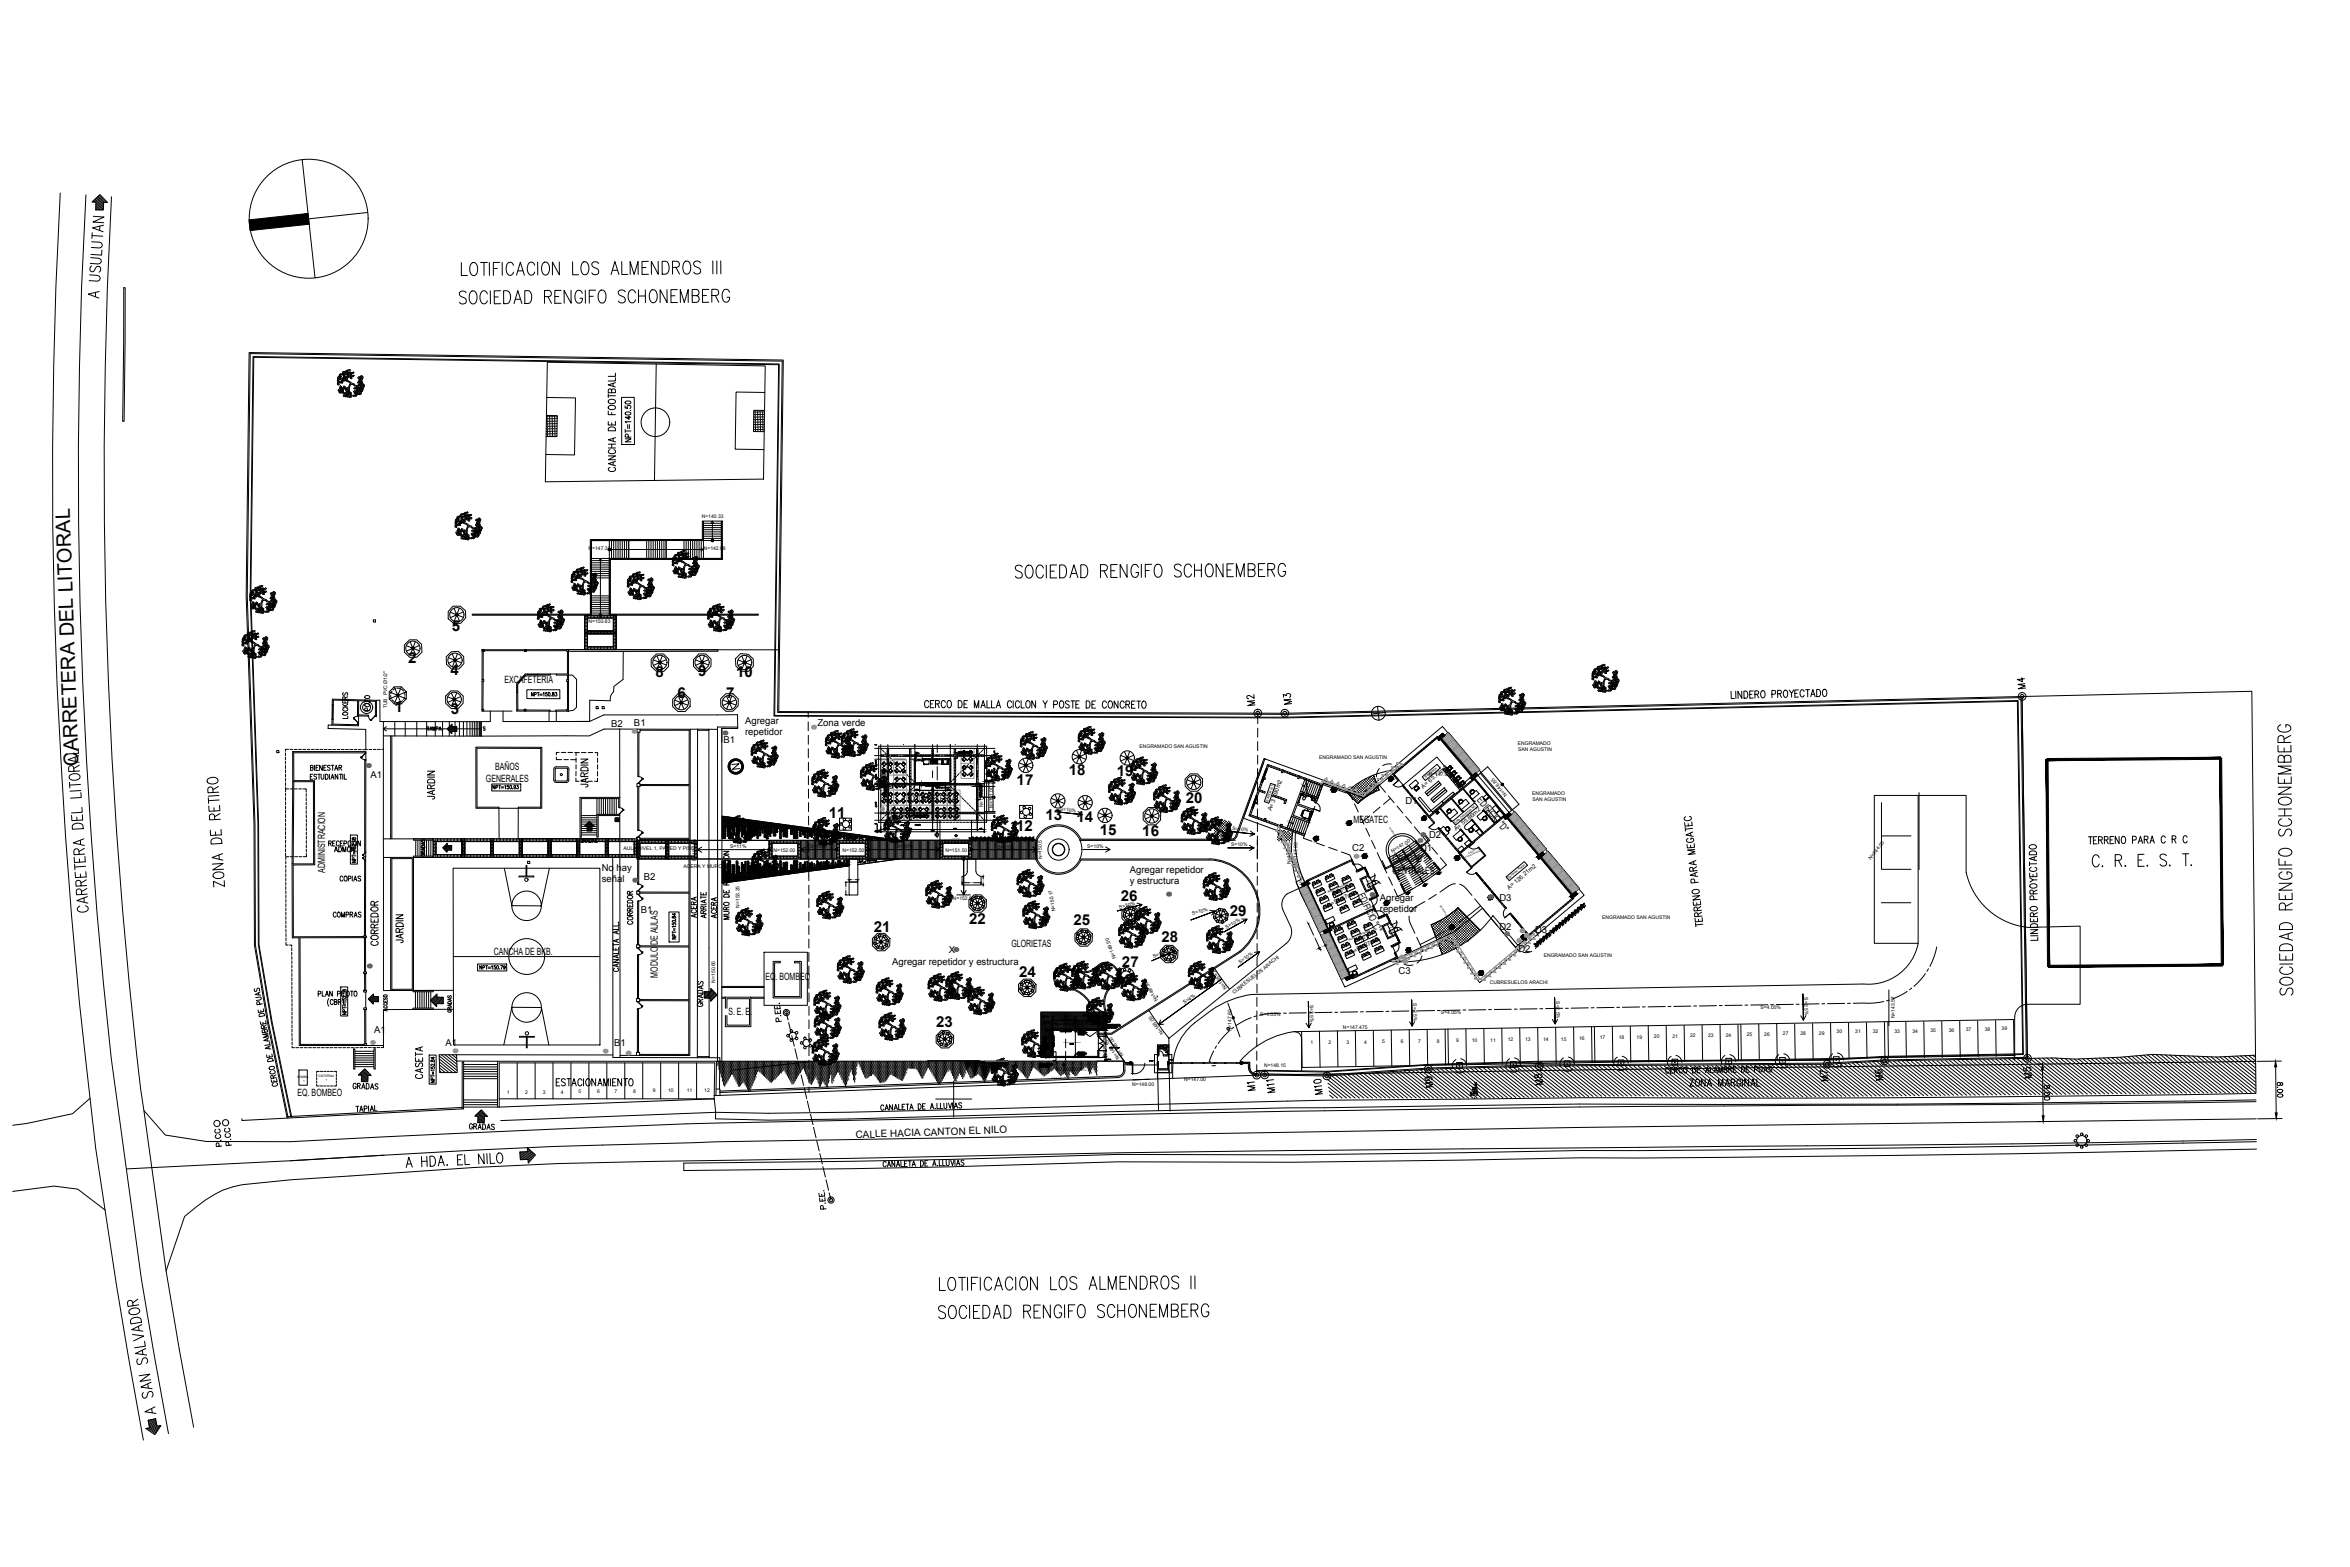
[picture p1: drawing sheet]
<svg xmlns="http://www.w3.org/2000/svg" width="914mm" height="610mm" viewBox="0 0 914 610" stroke-linecap="round" stroke-linejoin="round" font-family="sans-serif">
<defs><g id="words">
<text font-size="7.8" x="30.6" y="297.8" transform="rotate(-92 30.6 297.8)">CARRETERA DEL LITORAL</text>
<g font-size="5.9">
<text x="175.8" y="245.5">5</text>
<text x="158.8" y="258">2</text>
<text x="175.3" y="262.5">4</text>
<text x="255.1" y="263.5">8</text>
<text x="271.7" y="263.1">9</text>
<text x="286.5" y="263.5">10</text>
<text x="263.6" y="271.7">6</text>
<text x="282.6" y="271.7">7</text>
<text x="153.4" y="277.1">1</text>
<text x="175.4" y="277.9">3</text>
<text x="395.6" y="305.3">17</text>
<text x="415.9" y="301.5">18</text>
<text x="434.5" y="302">19</text>
<text x="461.5" y="312.3">20</text>
<text x="322.5" y="318.3">11</text>
<text x="395.4" y="323.2">12</text>
<text x="406.8" y="319.1">13</text>
<text x="418.8" y="319.8">14</text>
<text x="427.9" y="324.9">15</text>
<text x="444.5" y="325.2">16</text>
<text x="436.1" y="350.4">26</text>
<text x="377.1" y="359.6">22</text>
<text x="478.5" y="356.3">29</text>
<text x="340" y="362.6">21</text>
<text x="417.7" y="360">25</text>
<text x="451.9" y="366.3">28</text>
<text x="436.6" y="376.2">27</text>
<text x="396.6" y="379.9">24</text>
<text x="364.2" y="399.4">23</text>
</g>
<g font-size="3.9">
<text x="196.3" y="265.7">EXCAFETERIA</text>
<text x="192.6" y="299.5">BAÑOS</text>
<text x="189.1" y="304.2">GENERALES</text>
<text x="574.5" y="311.4" transform="rotate(49 574.5 311.4)">EDIFICIO &quot;D&quot;</text>
<text x="353.2" y="312">EXCAFETERIA</text>
<text x="526.7" y="320.3">MEGATEC</text>
<text x="541.9" y="335.3">GRADAS</text>
<text x="126.5" y="339.5" transform="rotate(-90 126.5 339.5)">ADMINISTRACION</text>
<text x="541.9" y="340">CENTRALES</text>
<text x="528.3" y="348.2" transform="rotate(64 528.3 348.2)">EDIFICIO &quot;C&quot;</text>
<text x="192.1" y="371.4">CANCHA DE BKB.</text>
<text x="393.6" y="368.3">GLORIETAS</text>
<text x="256" y="380.4" transform="rotate(-90 256 380.4)">MODULO DE AULAS</text>
<text x="297.8" y="381.3">EQ. BOMBEO</text>
<text x="283.4" y="394.9">S. E. E.</text>
<text x="115.8" y="426.5">EQ. BOMBEO</text>
<text x="333" y="442.8" transform="rotate(-2 333 442.8)">CALLE HACIA CANTON EL NILO</text>
</g>
<g font-size="3.7">
<text x="289.9" y="281.5">Agregar</text>
<text x="237.8" y="282.8">B2</text>
<text x="246.7" y="282.4">B1</text>
<text x="289.9" y="286">repetidor</text>
<text x="318.1" y="282.5">Zona verde</text>
<text x="281.6" y="289">B1</text>
<text x="144.2" y="302.7">A1</text>
<text x="546.9" y="312.8">D1</text>
<text x="556" y="326.1">D2</text>
<text x="526.1" y="331">C2</text>
<text x="552.5" y="331">D1</text>
<text x="234.2" y="338.8">No hay</text>
<text x="439.6" y="339.4">Agregar repetidor</text>
<text x="234.2" y="343.2">señal</text>
<text x="250.5" y="342.2">B2</text>
<text x="439.6" y="343.9">y estructura</text>
<text x="536.9" y="350.5">Agregar</text>
<text x="583.4" y="350.4">D3</text>
<text x="249.3" y="355.2">B1</text>
<text x="536.9" y="354.9">repetidor</text>
<text x="583.4" y="361.7">D2</text>
<text x="597.3" y="363">D3</text>
<text x="369.1" y="370.9">X</text>
<text x="590.8" y="370.2">D2</text>
<text x="347.2" y="375.5">Agregar repetidor y estructura</text>
<text x="544.2" y="378.8">C3</text>
<text x="145.6" y="401.8">A1</text>
<text x="173.4" y="407.1">A1</text>
<text x="239" y="407">B1</text>
</g>
<g font-size="2.3">
<text x="553.8" y="306.8" transform="rotate(-40 553.8 306.8)">A= 65.73m2</text>
<text x="494.7" y="315.6" transform="rotate(-71 494.7 315.6)">A= 31.90m2</text>
<text x="566.6" y="323.4" transform="rotate(-40 566.6 323.4)">A= 55.86m2</text>
<text x="587.2" y="346.2" transform="rotate(-40 587.2 346.2)">A= 126.21m2</text>
<text x="516.8" y="353.1" transform="rotate(-26 516.8 353.1)">A=57.27m2</text>
<text x="525.8" y="371.2" transform="rotate(-26 525.8 371.2)">A=57.27m2</text>
</g>
<g font-size="2">
<text x="273" y="201.7">N=140.33</text>
<text x="229.1" y="213.9">N=147.33</text>
<text x="273.9" y="213.8">N=142.08</text>
<text x="229.1" y="242.5">N=150.83</text>
<text x="150.7" y="275.5" transform="rotate(-90 150.7 275.5)">TUB. PVC Ø1/2&quot;</text>
<text x="443.4" y="291">ENGRAMADO SAN AGUSTIN</text>
<text x="590.6" y="289.8">ENGRAMADO</text>
<text x="590.7" y="292.1">SAN AGUSTIN</text>
<text x="513.2" y="295.2">ENGRAMADO SAN AGUSTIN</text>
<text x="555.9" y="301.9">N=147.00</text>
<text x="586.6" y="309.1" transform="rotate(-130 586.6 309.1)">N=146.85</text>
<text x="596.2" y="309.4">ENGRAMADO</text>
<text x="596.3" y="311.8">SAN AGUSTIN</text>
<text x="382.5" y="314" transform="rotate(-90 382.5 314)">N=151.50</text>
<text x="386.4" y="314.3" transform="rotate(-90 386.4 314.3)">N=151.00</text>
<text x="412.4" y="315.4" transform="rotate(6 412.4 315.4)">S=10%</text>
<text x="479.4" y="322.9" transform="rotate(7 479.4 322.9)">S=10%</text>
<text x="284.1" y="330">S=11%</text>
<text x="315.2" y="330">S=10%</text>
<text x="348.9" y="330">S=10%</text>
<text x="423.1" y="329.9">S=10%</text>
<text x="479.1" y="329.3">S=10%</text>
<text x="242.6" y="330.8">AULA NIVEL 1, PARED Y PISO</text>
<text x="270.9" y="335.1" transform="rotate(-90 270.9 335.1)">N=150.65</text>
<text x="301" y="331.4">N=152.00</text>
<text x="327.8" y="331.4">N=152.50</text>
<text x="367.9" y="331.4">N=151.50</text>
<text x="388.3" y="330.2">S=11%</text>
<text x="405.5" y="334.2" transform="rotate(-90 405.5 334.2)">N=150.5</text>
<text x="541.8" y="332" transform="rotate(-33 541.8 332)">N=147.00</text>
<text x="727.9" y="334.5" transform="rotate(-50 727.9 334.5)">N=144.00</text>
<text x="266" y="337.6">ACERA Y MURO</text>
<text x="502.2" y="336.2" transform="rotate(-90 502.2 336.2)">N=146.85</text>
<text x="504.8" y="336.3" transform="rotate(-90 504.8 336.3)">N=147.00</text>
<text x="287.8" y="353.1" transform="rotate(-90 287.8 353.1)">N=153.25</text>
<text x="370.7" y="350.2">N=152.00</text>
<text x="435.6" y="353.6" transform="rotate(-15 435.6 353.6)">S=10%</text>
<text x="410.7" y="354.6" transform="rotate(-98 410.7 354.6)">N=150.17</text>
<text x="464" y="356" transform="rotate(-14 464 356)">S=10%</text>
<text x="623.5" y="357.4">ENGRAMADO SAN AGUSTIN</text>
<text x="477.2" y="361.4" transform="rotate(-29 477.2 361.4)">S=10%</text>
<text x="434.3" y="372.7" transform="rotate(-110 434.3 372.7)">N=149.50</text>
<text x="449" y="372.8" transform="rotate(-24 449 372.8)">S=10%</text>
<text x="482.5" y="375" transform="rotate(-36 482.5 375)">S=10%</text>
<text x="600.7" y="372.1">ENGRAMADO SAN AGUSTIN</text>
<text x="278.2" y="382.3" transform="rotate(-90 278.2 382.3)">N=150.65</text>
<text x="579.7" y="382.8">CUBRESUELOS ARACHI</text>
<text x="450.7" y="389.1" transform="rotate(-119 450.7 389.1)">N=149.30</text>
<text x="477.5" y="384.3" transform="rotate(-125 477.5 384.3)">N=148.42</text>
<text x="480.2" y="386.8" transform="rotate(-38 480.2 386.8)">CUBRESUELOS ARACHI</text>
<text x="605.5" y="389.5" transform="rotate(89 605.5 389.5)">S=2.5%</text>
<text x="702.1" y="388" transform="rotate(89 702.1 388)">S=2.5%</text>
<text x="461" y="390.7" transform="rotate(-35 461 390.7)">S=4%</text>
<text x="490.3" y="395.4">S=4.05%</text>
<text x="509.7" y="390.9" transform="rotate(89 509.7 390.9)">S=2.5%</text>
<text x="549.9" y="390.3" transform="rotate(89 549.9 390.3)">S=2.5%</text>
<text x="560.7" y="394.3">S=4.05%</text>
<text x="685.1" y="392.4">S=4.05%</text>
<text x="479.2" y="401.1" transform="rotate(-90 479.2 401.1)">N=147.80</text>
<text x="522.5" y="400.4">N=147.475</text>
<text x="714.7" y="401.9">30</text>
<text x="721.9" y="401.8">31</text>
<text x="728.7" y="401.9">32</text>
<text x="737.1" y="401.7">33</text>
<text x="737.3" y="396.2" transform="rotate(-90 737.3 396.2)">N=143.57</text>
<text x="744.1" y="401.8">34</text>
<text x="751.1" y="401.3">35</text>
<text x="758.3" y="401.4">36</text>
<text x="764.9" y="401.3">37</text>
<text x="772.3" y="401.1">38</text>
<text x="778.8" y="400.8">39</text>
<text x="452.8" y="402" transform="rotate(-125 452.8 402)">N=148.00</text>
<text x="509.9" y="406.3">1</text>
<text x="517" y="406.3">2</text>
<text x="523.9" y="406.1">3</text>
<text x="530.8" y="406">4</text>
<text x="537.8" y="405.9">5</text>
<text x="545" y="405.8">6</text>
<text x="551.8" y="405.7">7</text>
<text x="559" y="405.6">8</text>
<text x="566.7" y="405.5">9</text>
<text x="572.7" y="405.4">10</text>
<text x="579.9" y="405.3">11</text>
<text x="586.7" y="405.2">12</text>
<text x="593.5" y="405.1">13</text>
<text x="600.4" y="404.9">14</text>
<text x="607.4" y="404.8">15</text>
<text x="614.5" y="404.7">16</text>
<text x="622.5" y="404.3">17</text>
<text x="629.9" y="404.1">18</text>
<text x="636.8" y="404">19</text>
<text x="643.6" y="403.9">20</text>
<text x="650.7" y="403.7">21</text>
<text x="657.6" y="403.5">22</text>
<text x="664.6" y="403.5">23</text>
<text x="671.5" y="403.3">24</text>
<text x="679.6" y="403">25</text>
<text x="686.5" y="402.9">26</text>
<text x="693.7" y="402.7" transform="rotate(-1 693.7 402.7)">27</text>
<text x="700.6" y="402.7">28</text>
<text x="707.8" y="402.5">29</text>
<text x="435.8" y="411.5" transform="rotate(-125 435.8 411.5)">N=148.15</text>
<text x="437.3" y="410.3" transform="rotate(-125 437.3 410.3)">N=148.00</text>
<text x="491.9" y="415">N=148.15</text>
<text x="197.2" y="425.7">1</text>
<text x="204.3" y="425.7">2</text>
<text x="211.3" y="425.6">3</text>
<text x="218.2" y="425.5">4</text>
<text x="225.2" y="425.4">5</text>
<text x="232.4" y="425.3">6</text>
<text x="239.1" y="425.2">7</text>
<text x="246.4" y="425.1">8</text>
<text x="254" y="425">9</text>
<text x="260" y="424.8">10</text>
<text x="267.2" y="424.7">11</text>
<text x="274.1" y="424.6">12</text>
<text x="440.6" y="422.3">N=148.00</text>
<text x="460.8" y="420.6">N=147.00</text>
</g>
<g font-size="1.3">
<text x="554.8" y="302.6" transform="rotate(-40 554.8 302.6)">Biblioteca</text>
<text x="493.5" y="311.8" transform="rotate(-71 493.5 311.8)">BAÑOS N1</text>
<text x="566.4" y="320.4" transform="rotate(-40 566.4 320.4)">Sala Docentes N1</text>
<text x="587.1" y="342" transform="rotate(-40 587.1 342)">Seminar Room</text>
<text x="516.8" y="347.5" transform="rotate(-25 516.8 347.5)">Aula / Computo</text>
<text x="520.3" y="348" transform="rotate(-25 520.3 348)">C-101</text>
<text x="525" y="366" transform="rotate(-25 525 366)">Aula / Computo</text>
<text x="528.3" y="366.6" transform="rotate(-25 528.3 366.6)">C-102</text>
</g>
<g font-size="1.2">
<text x="115.7" y="419.3">BOMBA</text>
<text x="123.9" y="419.1">CISTERNA</text>
<text x="117.9" y="420.7">1</text>
<text x="126.7" y="420.6">1</text>
</g>
<g font-size=".9">
<text x="540.6" y="322.1" transform="rotate(58 540.6 322.1)">Eje Directriz</text>
<text x="547.7" y="329" transform="rotate(-27 547.7 329)">S</text>
<text x="542.7" y="332.2" transform="rotate(-25 542.7 332.2)">S</text>
<text x="570.3" y="333.8" transform="rotate(-25 570.3 333.8)">Comunicaciones</text>
<text x="571.5" y="332.2" transform="rotate(-25 571.5 332.2)">Equipo</text>
<text x="532.1" y="343.3" transform="rotate(-26 532.1 343.3)">Ducto</text>
<text x="533.1" y="344.6" transform="rotate(-26 533.1 344.6)">106</text>
<text x="560.2" y="352.4" transform="rotate(58 560.2 352.4)">Eje Directriz</text>
<text x="540.6" y="361.4" transform="rotate(-26 540.6 361.4)">Ducto</text>
<text x="541.6" y="362.7" transform="rotate(-26 541.6 362.7)">105</text>
</g>
<g font-size=".7">
<text x="506.3" y="305.5" transform="rotate(-27 506.3 305.5)">S</text>
<text x="501" y="319.8" transform="rotate(-24 501 319.8)">B</text>
<text x="477.6" y="400.4">A</text>
<text x="406.9" y="411.4">2</text>
<text x="409.3" y="419.6">C A L L E</text>
<text x="410.8" y="415.9">PLANTA ARQUITECTONICA DE</text>
<text x="410.8" y="416.8">PLANTA DE EMERGENCIA Esc.1:50</text>
<text x="414.3" y="419.6">H A C I A</text>
<text x="419.1" y="419.6">C A N T O N</text>
<text x="425.2" y="419.6">E L</text>
<text x="427.5" y="419.6">N I L O</text>
</g>
<g font-size=".6">
<text x="329.3" y="346.3" transform="rotate(-90 329.3 346.3)">1.80</text>
<text x="331.4" y="342.4">1.20</text>
<text x="377.4" y="343.6">2.66</text>
<text x="382.8" y="343.3" transform="rotate(-90 382.8 343.3)">1.20</text>
<text x="510.9" y="363.9" transform="rotate(63 510.9 363.9)">4.00</text>
<text x="514" y="368.8" transform="rotate(-25 514 368.8)">1.06</text>
</g>
<g font-size=".5">
<text x="370.4" y="326.3">A C C E S O</text>
<text x="413.8" y="405.7">PLANTA DE EMERGENCIA</text>
</g>
<g font-size=".4">
<text x="364.3" y="325.1">A-xx</text>
<text x="364.6" y="324.6">2</text>
</g>
<g font-size=".3">
<text x="414.4" y="413.1">A-xx</text>
<text x="414.6" y="412.7">A</text>
</g>
</g></defs>
<!-- layer: ITZA (03-08-07)$0$KIOSKOS -->
<g fill="none" stroke="#000" stroke-width=".39">
<path d="M176.6 236.6l1.1 2.6-2.6-1M178.7 236.5l-1 2.7 2.6-1.1M158.1 253.4l2.5-1.2-1 2.6M159.3 248.9h2.9l1.8 1.8 .2 3-2.1 2h-2.7l-2.1-2v-2.8zM159.6 249.6l1 2.6-2.5-1.1M161.6 249.6l-1 2.6 2.6-1.1M163.3 253.2l-2.7-1 1.2 2.5M174.5 258l2.5-1.1-1 2.6M175.2 240.3l2.5-1.1-1 2.6M175.9 254.3l1.1 2.6-2.6-1.1M178 254.3l-1 2.6 2.6-1.1M179.6 257.9l-2.6-1 1.2 2.5"/>
<path d="M180.3 240.2l-2.6-1 1.1 2.5M254.2 258.9l2.5-1.2-1 2.6M255.6 255.2l1.1 2.5-2.5-1M257.7 255.1l-1 2.6 2.6-1.1M259.3 258.7l-2.6-1 1.2 2.6M270.6 258.9l2.6-1.2-1.1 2.6M271.9 254.4h2.7l2.1 2-.1 2.8-1.9 2h-2.8l-2-2v-2.6zM272.1 255.1l1.1 2.6-2.6-1M274.1 255.1l-.9 2.6 2.5-1.1M275.8 258.7l-2.6-1 1.1 2.6M279.3 252.8v.6M287.2 258.9l2.5-1.1-1 2.5"/>
<path d="M288.1 254.3l3.1 .2 1.9 1.9v2.8l-1.9 2-2.8-.1-2.1-2-.1-2.8zM288.6 255.2l1.1 2.6-2.6-1.1M290.7 255.1l-1 2.7 2.6-1.2M292.3 258.7l-2.6-.9 1.2 2.5M151.5 269.1l6.6 2.8M152 270.5l.2 1.2M152.5 268.9l-.5 1M152.5 272.2l.9 .8M153.4 267.2l2.8 6.6M153.9 267.9l-1 .6M153.9 273.2l1.2 .1M154.5 267.7l1.1 .2"/>
<path d="M154.5 270l-.3 .7M154.9 270l.4 .5M155.2 270.9l-.7 .1M156.2 268.1l.8 .8M156.2 267.2l-2.8 6.6M156.7 272.6l-1.1 .6M157.3 269.4l.3 1.1M157.5 271.1l-.5 1M158.1 269.1v2.8l-1.9 1.9h-2.8l-1.9-1.9v-2.8l1.9-1.9h2.8l1.9 1.9-6.6 2.8M174.2 273.3l2.5-1.2-1 2.6M175.6 269.6l1.1 2.5-2.6-1M177.7 269.5l-1 2.6 2.6-1.1"/>
<path d="M179.4 273.1l-2.7-1 1.2 2.6M262.5 274.5l2.6-1.1-1.1 2.6M264 270.8l1.1 2.6-2.6-1.1M266 270.7l-.9 2.7 2.5-1.2M267.7 274.3l-2.6-.9 1.1 2.5M281.2 274.5l2.6-1.2-1.1 2.6M282.4 269.9h2.8l2.1 2-.1 2.7-2.1 2.1h-2.6l-2-1.9-.1-2.9zM282.7 270.7l1.1 2.6-2.6-1M284.8 270.7l-1 2.6 2.5-1.1M286.4 274.3l-2.6-1 1.1 2.6M396.6 298.9l2.5-1.1-1 2.6M398 295.2l1.1 2.6-2.6-1.1"/>
<path d="M400.1 295.2l-1 2.6 2.6-1.1M401.7 298.8l-2.6-1 1.1 2.5M417.4 295.6l2.5-1.2-1 2.6M418.8 291.8l1.1 2.6-2.6-1M420.9 291.8l-1 2.6 2.6-1.1M422.5 295.4l-2.6-1 1.2 2.6M436.1 296.1l2.5-1.2-1.1 2.6M437.5 292.3l1.1 2.6-2.6-1M439.6 292.3l-1 2.6 2.6-1.1M441.2 295.9l-2.6-1 1.1 2.6M326.7 318.3h4.6v4.7h-4.6zM396.7 313.3h5.1v5.1h-5.1z"/>
<path d="M409 312.7l2.6-1.1-1.1 2.6M410.5 309l1.1 2.6-2.6-1.1M412.6 309l-1 2.6 2.5-1.1M414.2 312.6l-2.6-1 1.1 2.5M419.7 313.4l2.5-1.1-1 2.6M421.2 309.7l1 2.6-2.6-1.1M423.2 309.7l-1 2.6 2.6-1.2M424.8 313.3l-2.6-1 1.2 2.5M427.4 318.4l2.5-1.2-1 2.6M428.9 314.6l1 2.6-2.6-1M430.9 314.6l-1 2.6 2.6-1.1M432.5 318.2l-2.6-1 1.2 2.6"/>
<path d="M445.6 318.6l2.6-1.2-1.1 2.6M447.1 314.9l1.1 2.5-2.6-1M449.1 314.8l-.9 2.6 2.5-1.1M450.8 318.5l-2.6-1.1 1.1 2.6M461.9 305.5l2.6-1.1-1.1 2.5M463.4 301.8l1.1 2.6-2.6-1.1M465.4 301.7l-.9 2.7 2.5-1.1M467.1 305.4l-2.6-1 1.1 2.5M377.8 352.6l2.6-1.2-1.1 2.6M379.3 348.9l1.1 2.5-2.6-1M381.3 348.8l-.9 2.6 2.5-1.1M383 352.4l-2.6-1 1.1 2.6"/>
<path d="M437.3 357l2.6-1.2-1.1 2.6M438.8 353.3l1.1 2.5-2.6-1M440.8 353.2l-.9 2.6 2.6-1.1M442.5 356.9l-2.6-1.1 1.1 2.6M472.5 357.4l2.5-1.1-1 2.6M473.9 353.7l1.1 2.6-2.6-1.1M476 353.7l-1 2.6 2.6-1.1M477.6 357.3l-2.6-1 1.2 2.5M340.3 367.6l2.5-1.2-1.1 2.6M341.7 363.8l1.1 2.6-2.6-1M343.8 363.8l-1 2.6 2.5-1.1M345.4 367.4l-2.6-1 1.1 2.6"/>
<path d="M419 365.8l2.6-1.2-1.1 2.6M420.5 362.1l1.1 2.5-2.6-1M422.6 362l-1 2.6 2.5-1.1M424.2 365.6l-2.6-1 1.1 2.6M452.3 372.2l2.6-1.1-1.1 2.6M453.8 368.5l1.1 2.6-2.7-1.1M455.8 368.5l-.9 2.6 2.5-1.2M457.4 372.1l-2.5-1 1.1 2.5M397.1 385.4l2.6-1.2-1.1 2.6M398.6 381.7l1.1 2.5-2.7-1M400.6 381.6l-.9 2.6 2.5-1.1M402.2 385.2l-2.5-1 1.1 2.6"/>
<path d="M365 405.4l2.6-1.2-1 2.6M366.5 401.6l1.1 2.6-2.6-1M368.5 401.6l-.9 2.6 2.5-1.1M370.2 405.2l-2.6-1 1.1 2.6"/>
<circle cx="177.7" cy="239.2" r="3.7"/>
<circle cx="177.8" cy="239.1" r="2.77"/>
<circle cx="177.8" cy="239.1" r=".57"/>
<circle cx="160.7" cy="252.2" r="2.77"/>
<circle cx="160.7" cy="252.2" r=".57"/>
<circle cx="177" cy="256.8" r="2.77"/>
<circle cx="177" cy="256.8" r=".57"/>
<circle cx="177.1" cy="256.9" r="3.7"/>
<circle cx="256.8" cy="257.7" r="2.77"/>
<circle cx="256.8" cy="257.7" r=".57"/>
<circle cx="256.8" cy="257.8" r="3.7"/>
<circle cx="273.2" cy="257.7" r="2.77"/>
<circle cx="273.2" cy="257.7" r=".57"/>
<circle cx="289.7" cy="257.7" r="2.77"/>
<circle cx="289.7" cy="257.7" r=".57"/>
<circle cx="176.7" cy="272.1" r="2.77"/>
<circle cx="176.7" cy="272.1" r=".57"/>
<circle cx="176.8" cy="272.3" r="3.7"/>
<circle cx="265.1" cy="273.4" r="2.77"/>
<circle cx="265.1" cy="273.4" r=".57"/>
<circle cx="265.1" cy="273.5" r="3.7"/>
<circle cx="283.8" cy="273.3" r="2.77"/>
<circle cx="283.8" cy="273.3" r=".57"/>
<circle cx="399.1" cy="297.7" r="2.77"/>
<circle cx="399.1" cy="297.7" r=".57"/>
<circle cx="420" cy="294.4" r="2.77"/>
<circle cx="420" cy="294.4" r=".57"/>
<circle cx="438.6" cy="294.9" r="2.77"/>
<circle cx="438.6" cy="294.9" r=".57"/>
<circle cx="411.6" cy="311.6" r="2.77"/>
<circle cx="411.6" cy="311.6" r=".57"/>
<circle cx="422.2" cy="312.3" r="2.77"/>
<circle cx="422.2" cy="312.3" r=".57"/>
<circle cx="429.9" cy="317.2" r="2.77"/>
<circle cx="429.9" cy="317.2" r=".57"/>
<circle cx="448.2" cy="317.4" r="2.77"/>
<circle cx="448.2" cy="317.4" r=".57"/>
<circle cx="448.2" cy="317.5" r="3.7"/>
<circle cx="464.5" cy="304.3" r="2.77"/>
<circle cx="464.5" cy="304.3" r=".57"/>
<circle cx="464.5" cy="304.4" r="3.7"/>
<circle cx="380.4" cy="351.4" r="2.77"/>
<circle cx="380.4" cy="351.4" r=".57"/>
<circle cx="380.4" cy="351.5" r="3.7"/>
<circle cx="439.9" cy="355.8" r="2.77"/>
<circle cx="439.9" cy="355.8" r=".57"/>
<circle cx="440" cy="355.9" r="3.7"/>
<circle cx="475" cy="356.3" r="2.77"/>
<circle cx="475" cy="356.3" r=".57"/>
<circle cx="342.8" cy="366.4" r="2.77"/>
<circle cx="342.8" cy="366.4" r=".57"/>
<circle cx="342.9" cy="366.5" r="3.7"/>
<circle cx="421.6" cy="364.6" r="2.77"/>
<circle cx="421.6" cy="364.6" r=".57"/>
<circle cx="421.7" cy="364.7" r="3.7"/>
<circle cx="438.1" cy="379.7" r="3.3"/>
<circle cx="454.9" cy="371.1" r="2.77"/>
<circle cx="454.9" cy="371.1" r=".57"/>
<circle cx="454.9" cy="371.1" r="3.7"/>
<circle cx="399.7" cy="384.2" r="2.77"/>
<circle cx="399.7" cy="384.2" r=".57"/>
<circle cx="399.7" cy="384.3" r="3.7"/>
<circle cx="367.6" cy="404.2" r="2.77"/>
<circle cx="367.6" cy="404.2" r=".57"/>
<circle cx="367.7" cy="404.3" r="3.7"/>
</g>
<!-- layer: Planta de Emergencia$0$A_Paredes -->
<path d="M405 393.7h25.7v6.6h-21.4v11.1h-4.3zM409.3 400.3v11.1h18.3v-2.7h-.4v2.3h-8.6M409.3 400.3h18.3v2.8h-.4v-2.2h-8.6v.6h-.4v-.6h-8.3v10.1M409.8 411h8.4M418.2 411v-.8h.4v.8M418.2 411v.4M418.6 411v.4" fill="none" stroke="#000" stroke-width=".39"/>
<!-- layer: MTZA_Conjunto Paisajismo$0$A_HATCH TALUDES -->
<g fill="none" stroke="#000" stroke-width=".39">
<path d="M280.9 317.5l69 9.4h-8.8v-.8h-.5v.5h-.5v-.6h-.5v.6h-.4v-.5h-.3v.4h-.4v-.8h-.3l-.1 1v-.4l-.5 .3v-.9l-.1 .9h-.6v-1h-.3v.3l-.3-.3h-.6v1.1h-.2v-.9l-.5 .4v-.8h-.4v1.3h-.4v-1.3h-.5v.8h-.3v-.9h-.3v1.2h-.5v-.8h-.3v.9h-.6v-1.4h-.4v1.3h-.4v-1.2h-.4v1.3h-.4v-1.6h-.5v1.6h-.4v-1.4h-.6v1.3h-.4v-1.2h-.3v.4h-.5v-1.3h-.4v1.9h-.5v-.6h-.3v.7h-.2v-1.6h-.7v.9h-.3v-1.2h-.6v2h-.6v-1.9h-.3v.7h-.2v-1.1h-.6v1.5h-.5v-1.9h-.2v2.7h-.4v-2.2h-.3v1.7h-.3v-1.7h-.4v1.5h-.4v-1.9h-.5v1.9h-.4v-2.4h-.3v2h-.2v-1.1h-.3v1.5l-.1-.8h-.3v1.3h-.2v-2l-.5 .4v-1.2h-.4v1.6h-.3v-1.6h-.6v2.2h-.5v-2.7h-.4v2.4h-.3v-1.6h-.6v2.3h-.4v-2.6h-.5v2.3h-.4v-2.7h-.4v1.8h-.3v-1.4h-.6v1.9h-.5v-2.4h-.8v3.2h-1.7v-3h-.4v1.4h-.7v-2.2h-1.2v3.3h-.7v-3.2h-.3v3h-.7v-2.1h-.7v2.8h-.6v-3.9h-.9v1.6h-.4v-.9h-.3v2.2h-.9v-3.4h-.5v2.4h-.4l-.2-1.7v2.8h-.3v-1.8l-.2 1h-.3l-.1-2v3.9h-.8v-2.1h-.2v1.5h-.6v-3.5h-.4v1.8h-.4v-1.6h-.5v2.6h-.4v-3h-.6v4.1h-.5v-4.6h-.3v3.3h-.2v-2.3l-.2 2h-.2l-.1-2.1v2.9h-.2l-.2-2.4v1.7h-.3l-.1-1.2v2.1h-.4v-3.3l-.1 2h-.4v-3.1h-.4v4.9h-.7v-4.6h-.6v4.5h-.3v-2.9h-.2v1.6h-.4v-2.1h-.3v3h-.5v-3.9h-.6v2.4h-.3v-1.8h-.5v3.8h-.5v-5.3h-.7v3.9h-1v-3.4h-.6v4.9h-.8v-.9h-.4v-3.4h-.7v4.3h-1.4zM281.2 317.8h.1M281.2 318.8h.1M281.2 319.7h.1M281.2 317.5v.2M281.2 318v.6M281.2 318.9v.7M281.2 319.8v.7M281.4 318.3h.1M281.4 319.2h.1M281.4 317.6v.6M281.4 318.4v.7"/>
<path d="M281.4 319.3v.7M281.7 317.8h.1M281.7 318.8h.1M281.7 319.7h.1M281.7 317.6v.1M281.7 318v.6M281.7 318.9v.7M281.7 319.8v.7M282 318.3h.1M282 319.2h.1M282 317.6v.6M282 318.4v.7"/>
<path d="M282 319.3v.7M282.2 317.8h.1M282.2 318.8h.1M282.2 319.7h.1M282.2 317.7h.1M282.2 318v.6M282.2 318.9v.7M282.2 319.8v.7M282.5 318.3h.1M282.5 319.2h.1M282.5 317.7v.5M282.5 318.4v.7"/>
<path d="M282.5 319.3v.7M282.8 317.8h.1M282.8 318.8h.1M282.8 319.7h.1M282.8 318v.6M282.8 318.9v.7M282.8 319.8v.7M283 318.3h.1M283 319.2h.1M283 317.8v.4M283 318.4v.7M283 319.3v.7"/>
<path d="M283.3 317.8h.1M283.3 318.8h.1M283.3 319.7h.1M283.3 318v.6M283.3 318.9v.7M283.3 319.8v.7M283.5 318.3h.1M283.5 319.2h.1M283.5 317.9v.3M283.5 318.4v.7M283.5 319.3v.7M283.8 318.8h.1"/>
<path d="M283.8 319.7h.1M283.8 318v.6M283.8 318.9v.7M283.8 319.8v.7M284.1 318.3h.1M284.1 319.2h.1M284.1 317.9v.3M284.1 318.4v.7M284.1 319.3v.7M284.3 318.8h.1M284.3 319.7h.1M284.3 318v.6"/>
<path d="M284.3 318.9v.7M284.3 319.8v.7M284.6 318.3h.1M284.6 319.2h.1M284.6 318v.2M284.6 318.4v.7M284.6 319.3v.7M284.9 318.8h.1M284.9 319.7h.1M284.9 318v.6M284.9 318.9v.7M284.9 319.8v.7"/>
<path d="M285.1 318.3h.1M285.1 319.2h.1M285.1 318.1v.1M285.1 318.4v.7M285.1 319.3v.7M285.4 318.8h.1M285.4 319.7h.1M285.4 318.1v.5M285.4 318.9v.7M285.4 319.8v.7M285.7 318.3h.1M285.7 319.2h.1"/>
<path d="M285.7 318.1v.1M285.7 318.4v.7M285.7 319.3v.7M285.9 318.8h.1M285.9 319.7h.1M285.9 318.2v.4M285.9 318.9v.7M285.9 319.8v.7M286.2 318.3h.1M286.2 319.2h.1M286.2 318.4v.7M286.2 319.3v.7"/>
<path d="M286.5 318.8h.1M286.5 319.7h.1M286.5 318.2v.4M286.5 318.9v.7M286.5 319.8v.7M286.8 319.2h.1M286.8 318.4v.7M286.8 319.3v.7M287 318.8h.1M287 319.7h.1M287 318.3v.3M287 318.9v.7"/>
<path d="M287 319.8v.7M287.3 319.2h.1M287.3 318.4v.7M287.3 319.3v.7M287.6 318.8h.1M287.6 319.7h.1M287.6 318.4v.2M287.6 318.9v.7M287.6 319.8v.7M287.8 319.2h.1M287.8 318.4v.7M287.8 319.3v.7"/>
<path d="M288.1 318.8h.1M288.1 319.7h.1M288.1 318.5v.1M288.1 318.9v.7M288.1 319.8v.7M288.4 319.2h.1M288.4 318.5v.6M288.4 319.3v.7M288.6 318.8h.1M288.6 319.7h.1M288.6 318.5v.1M288.6 318.9v.7"/>
<path d="M288.6 319.8v.7M288.9 319.2h.1M288.9 318.6v.5M288.9 319.3v.7M289.1 318.6h.1M289.1 318.8h.1M289.1 319.7h.1M289.1 318.9v.7M289.1 319.8v.7M289.4 319.2h.1M289.4 318.6v.5M289.4 319.3v.7"/>
<path d="M289.7 318.8h.1M289.7 319.7h.1M289.7 318.9v.7M289.7 319.8v.7M289.9 319.2h.1M289.9 318.7v.4M289.9 319.3v.7M290.2 319.7h.1M290.2 318.9v.7M290.2 319.8v.7M290.5 319.2h.1M290.5 318.8v.3"/>
<path d="M290.5 319.3v.7M290.7 319.7h.1M290.7 318.9v.7M290.7 319.8v.7M291 319.2h.1M291 318.9v.2M291 319.3v.7M291.3 319.7h.1M291.3 318.9v.7M291.3 319.8v.7M291.5 319.2h.1M291.5 318.9v.2"/>
<path d="M291.5 319.3v.7M291.8 319.7h.1M291.8 319v.6M291.8 319.8v.7M292.1 319.2h.1M292.1 319v.1M292.1 319.3v.7M292.3 319.7h.1M292.3 319.1v.5M292.3 319.8v.7M292.6 319.2h.1M292.6 319.3v.7"/>
<path d="M292.8 319.7h.1M292.8 319.1v.5M292.8 319.8v.7M293.1 319.2h.1M293.1 319.3v.7M293.4 319.7h.1M293.4 319.2v.4M293.4 319.8v.7M293.7 319.3v.7M293.9 319.7h.1M293.9 319.3v.3M293.9 319.8v.7"/>
<path d="M294.2 319.3v.7M294.5 319.7h.1M294.5 319.3v.3M294.5 319.8v.7M294.7 319.4v.6M295 319.7h.1M295 319.4v.2M295 319.8v.7M295.3 319.4v.6M295.5 319.7h.1M295.5 319.5v.1M295.5 319.8v.7"/>
<path d="M295.8 319.5v.5M296.1 319.7h.1M296.1 319.8v.7M296.3 319.6v.4M296.6 319.7h.1M296.6 319.8v.7M296.9 319.6v.4M297.1 319.8v.7M297.4 319.7v.3M297.7 319.8v.7M297.9 319.8v.2M298.2 319.9v.6"/>
<path d="M298.4 319.9v.1M298.7 319.9v.6M299 319.9v.1M299.2 320v.5M281.2 339.5h.1M281.2 338.6h.1M281.2 337.7h.1M281.2 336.7h.1M281.2 335.8h.1M281.2 320.6h.1M281.2 321.5h.1M281.2 322.5h.1"/>
<path d="M281.2 323.4h.1M281.2 324.3h.1M281.2 325.3h.1M281.2 320.7v.7M281.2 321.7v.7M281.2 322.6v.7M281.2 323.5v.7M281.2 324.5v.6M281.2 325.4v.7M281.2 335v.7M281.2 335.9v.7M281.2 336.9v.7"/>
<path d="M281.2 337.8v.7M281.2 338.7v.7M281.2 339.7v.6M281.4 339.1h.1M281.4 338.1h.1M281.4 337.2h.1M281.4 336.3h.1M281.4 335.4h.1M281.4 320.2h.1M281.4 321.1h.1M281.4 322h.1M281.4 322.9h.1"/>
<path d="M281.4 323.9h.1M281.4 324.8h.1M281.4 325.7h.1M281.4 320.3v.7M281.4 321.2v.7M281.4 322.1v.7M281.4 323.1v.7M281.4 324v.7M281.4 324.9v.7M281.4 325.9v.3M281.4 334.9v.3M281.4 335.5v.7"/>
<path d="M281.4 336.4v.7M281.4 337.3v.7M281.4 338.3v.6M281.4 339.2v.7M281.7 320.6h.1M281.7 321.5h.1M281.7 322.5h.1M281.7 323.4h.1M281.7 324.3h.1M281.7 325.3h.1M281.7 320.7v.7M281.7 321.7v.7"/>
<path d="M281.7 322.6v.7M281.7 323.5v.7M281.7 324.5v.6M281.7 325.4v.7M281.7 339.5h.1M281.7 338.6h.1M281.7 337.7h.1M281.7 336.7h.1M281.7 335.8h.1M281.7 335v.7M281.7 335.9v.7M281.7 336.9v.7"/>
<path d="M281.7 337.8v.7M281.7 338.7v.7M281.7 339.7v.6M282 339.1h.1M282 338.1h.1M282 337.2h.1M282 336.3h.1M282 335.4h.1M282 320.2h.1M282 321.1h.1M282 322h.1M282 322.9h.1"/>
<path d="M282 323.9h.1M282 324.8h.1M282 325.7h.1M282 320.3v.7M282 321.2v.7M282 322.1v.7M282 323.1v.7M282 324v.7M282 324.9v.7M282 325.9v.3M282 334.9v.3M282 335.5v.7"/>
<path d="M282 336.4v.7M282 337.3v.7M282 338.3v.6M282 339.2v.7M282.2 339.5h.1M282.2 338.6h.1M282.2 337.7h.1M282.2 336.7h.1M282.2 335.8h.1M282.2 320.6h.1M282.2 321.5h.1M282.2 322.5h.1"/>
<path d="M282.2 323.4h.1M282.2 324.3h.1M282.2 325.3h.1M282.2 320.7v.7M282.2 321.7v.7M282.2 322.6v.7M282.2 323.5v.7M282.2 324.5v.6M282.2 325.4v.7M282.2 335v.7M282.2 335.9v.7M282.2 336.9v.7"/>
<path d="M282.2 337.8v.7M282.2 338.7v.7M282.2 339.7v.6M282.5 320.2h.1M282.5 321.1h.1M282.5 320.3v.7M282.5 321.2v.7M282.5 339.2v.7M282.8 339.5h.1M282.8 320.6h.1M282.8 321.5h.1M282.8 320.7v.7"/>
<path d="M282.8 321.7v.2M282.8 339.1v.3M282.8 339.7v.6M283 339.1h.1M283 338.1h.1M283 337.2h.1M283 336.3h.1M283 320.2h.1M283 321.1h.1M283 322h.1M283 322.9h.1M283 323.9h.1"/>
<path d="M283 324.8h.1M283 320.3v.7M283 321.2v.7M283 322.1v.7M283 323.1v.7M283 324v.7M283 324.9v.4M283 335.8v.4M283 336.4v.7M283 337.3v.7M283 338.3v.6M283 339.2v.7"/>
<path d="M283.3 339.5h.1M283.3 338.6h.1M283.3 337.7h.1M283.3 336.7h.1M283.3 335.8h.1M283.3 320.6h.1M283.3 321.5h.1M283.3 322.5h.1M283.3 323.4h.1M283.3 324.3h.1M283.3 325.3h.1M283.3 320.7v.7"/>
<path d="M283.3 321.7v.7M283.3 322.6v.7M283.3 323.5v.7M283.3 324.5v.6M283.3 335.9v.7M283.3 336.9v.7M283.3 337.8v.7M283.3 338.7v.7M283.3 339.7v.6M283.5 320.2h.1M283.5 321.1h.1M283.5 322h.1"/>
<path d="M283.5 322.9h.1M283.5 323.9h.1M283.5 324.8h.1M283.5 325.7h.1M283.5 320.3v.7M283.5 321.2v.7M283.5 322.1v.7M283.5 323.1v.7M283.5 324v.7M283.5 324.9v.7M283.5 325.9v.3M283.6 339.1h.1"/>
<path d="M283.6 338.1h.1M283.6 337.2h.1M283.6 336.3h.1M283.6 335.4h.1M283.6 334.9v.3M283.6 335.5v.7M283.6 336.4v.7M283.6 337.3v.7M283.6 338.3v.6M283.6 339.2v.7M283.8 339.5h.1M283.8 338.6h.1"/>
<path d="M283.8 337.7h.1M283.8 336.7h.1M283.8 335.8h.1M283.8 334.9h.1M283.8 320.6h.1M283.8 321.5h.1M283.8 322.5h.1M283.8 323.4h.1M283.8 324.3h.1M283.8 325.3h.1M283.8 326.2h.1M283.8 320.7v.7"/>
<path d="M283.8 321.7v.7M283.8 322.6v.7M283.8 323.5v.7M283.8 324.5v.6M283.8 325.4v.7M283.8 335v.7M283.8 335.9v.7M283.8 336.9v.7M283.8 337.8v.7M283.8 338.7v.7M283.8 339.7v.6M284.1 339.1h.1"/>
<path d="M284.1 338.1h.1M284.1 337.2h.1M284.1 336.3h.1M284.1 335.4h.1M284.1 320.2h.1M284.1 321.1h.1M284.1 322h.1M284.1 322.9h.1M284.1 323.9h.1M284.1 324.8h.1M284.1 325.7h.1M284.1 320.3v.7"/>
<path d="M284.1 321.2v.7M284.1 322.1v.7M284.1 323.1v.7M284.1 324v.7M284.1 324.9v.7M284.1 325.9v.3M284.1 334.9v.3M284.1 335.5v.7M284.1 336.4v.7M284.1 337.3v.7M284.1 338.3v.6M284.1 339.2v.7"/>
<path d="M284.3 320.6h.1M284.3 320.7v.6M284.3 339.8v.5M284.6 320.2h.1M284.6 321.1h.1M284.6 320.3v.7M284.6 321.2v.1M284.6 339.8v.1M284.9 339.5h.1M284.9 338.6h.1M284.9 337.7h.1M284.9 336.7h.1"/>
<path d="M284.9 320.6h.1M284.9 321.5h.1M284.9 322.5h.1M284.9 323.4h.1M284.9 324.3h.1M284.9 320.7v.7M284.9 321.7v.7M284.9 322.6v.7M284.9 323.5v.7M284.9 324.5v.2M284.9 336.4v.2M284.9 336.9v.7"/>
<path d="M284.9 337.8v.7M284.9 338.7v.7M284.9 339.7v.6M285.1 339.1h.1M285.1 338.1h.1M285.1 337.2h.1M285.1 320.2h.1M285.1 321.1h.1M285.1 322h.1M285.1 322.9h.1M285.1 323.9h.1M285.1 320.3v.7"/>
<path d="M285.1 321.2v.7M285.1 322.1v.7M285.1 323.1v.7M285.1 324v.7M285.1 336.4v.7M285.1 337.3v.7M285.1 338.3v.6M285.1 339.2v.7M285.4 320.6h.1M285.4 321.5h.1M285.4 322.5h.1M285.4 323.4h.1"/>
<path d="M285.4 324.3h.1M285.4 320.7v.7M285.4 321.7v.7M285.4 322.6v.7M285.4 323.5v.7M285.4 324.5v.2M285.4 339.5h.1M285.4 338.6h.1M285.4 337.7h.1M285.4 336.7h.1M285.4 336.4v.2M285.4 336.9v.7"/>
<path d="M285.4 337.8v.7M285.4 338.7v.7M285.4 339.7v.6M285.7 339.1h.1M285.7 338.1h.1M285.7 337.2h.1M285.7 320.2h.1M285.7 321.1h.1M285.7 322h.1M285.7 322.9h.1M285.7 323.9h.1M285.7 320.3v.7"/>
<path d="M285.7 321.2v.7M285.7 322.1v.7M285.7 323.1v.7M285.7 324v.7M285.7 336.4v.7M285.7 337.3v.7M285.7 338.3v.6M285.7 339.2v.7M285.9 320.6h.1M285.9 320.7v.1M286.2 320.2h.1M286.2 320.3v.5"/>
<path d="M286.5 339.5h.1M286.5 338.6h.1M286.5 337.7h.1M286.5 336.7h.1M286.5 335.8h.1M286.5 320.6h.1M286.5 321.5h.1M286.5 322.5h.1M286.5 323.4h.1M286.5 324.3h.1M286.5 325.3h.1M286.5 320.7v.7"/>
<path d="M286.5 321.7v.7M286.5 322.6v.7M286.5 323.5v.7M286.5 324.5v.6M286.5 325.4v.7M286.5 335v.7M286.5 335.9v.7M286.5 336.9v.7M286.5 337.8v.7M286.5 338.7v.7M286.5 339.7v.6M286.8 339.1h.1"/>
<path d="M286.8 338.1h.1M286.8 337.2h.1M286.8 336.3h.1M286.8 335.4h.1M286.8 320.2h.1M286.8 321.1h.1M286.8 322h.1M286.8 322.9h.1M286.8 323.9h.1M286.8 324.8h.1M286.8 325.7h.1M286.8 320.3v.7"/>
<path d="M286.8 321.2v.7M286.8 322.1v.7M286.8 323.1v.7M286.8 324v.7M286.8 324.9v.7M286.8 325.9v.2M286.8 335v.2M286.8 335.5v.7M286.8 336.4v.7M286.8 337.3v.7M286.8 338.3v.6M286.8 339.2v.7"/>
<path d="M287 339.5h.1M287 338.6h.1M287 337.7h.1M287 336.7h.1M287 335.8h.1M287 320.6h.1M287 321.5h.1M287 322.5h.1M287 323.4h.1M287 324.3h.1M287 325.3h.1M287 320.7v.7"/>
<path d="M287 321.7v.7M287 322.6v.7M287 323.5v.7M287 324.5v.6M287 325.4v.7M287 335v.7M287 335.9v.7M287 336.9v.7M287 337.8v.7M287 338.7v.7M287 339.7v.6M287.3 320.2h.1"/>
<path d="M287.3 321.1h.1M287.3 322h.1M287.3 320.3v.7M287.3 321.2v.7M287.3 322.1v.2M287.3 339.1h.1M287.3 338.8v.1M287.3 339.2v.7M287.6 339.5h.1M287.6 338.6h.1M287.6 337.7h.1M287.6 320.6h.1"/>
<path d="M287.6 321.5h.1M287.6 322.5h.1M287.6 323.4h.1M287.6 320.7v.7M287.6 321.7v.7M287.6 322.6v.7M287.6 323.5v.6M287.6 337v.6M287.6 337.8v.7M287.6 338.7v.7M287.6 339.7v.6M287.8 320.2h.1"/>
<path d="M287.8 321.1h.1M287.8 320.3v.7M287.8 321.2v.5M287.8 339.4v.5M288.1 339.5h.1M288.1 339.4h.1M288.1 320.6h.1M288.1 321.5h.1M288.1 321.7h.1M288.1 320.7v.7M288.1 339.7v.6M288.4 320.2h.1"/>
<path d="M288.4 321.1h.1M288.4 320.3v.7M288.4 321.2v.5M288.4 339.4v.5M288.6 339.5h.1M288.6 338.6h.1M288.6 337.7h.1M288.6 336.7h.1M288.6 335.8h.1M288.6 320.6h.1M288.6 321.5h.1M288.6 322.5h.1"/>
<path d="M288.6 323.4h.1M288.6 324.3h.1M288.6 325.3h.1M288.6 320.7v.7M288.6 321.7v.7M288.6 322.6v.7M288.6 323.5v.7M288.6 324.5v.6M288.6 325.4v.2M288.6 335.5v.2M288.6 335.9v.7M288.6 336.9v.7"/>
<path d="M288.6 337.8v.7M288.6 338.7v.7M288.6 339.7v.6M288.9 339.1h.1M288.9 338.1h.1M288.9 337.2h.1M288.9 336.3h.1M288.9 320.2h.1M288.9 321.1h.1M288.9 322h.1M288.9 322.9h.1M288.9 323.9h.1"/>
<path d="M288.9 324.8h.1M288.9 320.3v.7M288.9 321.2v.7M288.9 322.1v.7M288.9 323.1v.7M288.9 324v.7M288.9 324.9v.7M288.9 335.5v.7M288.9 336.4v.7M288.9 337.3v.7M288.9 338.3v.6M288.9 339.2v.7"/>
<path d="M289.1 339.5h.1M289.1 338.6h.1M289.1 320.6h.1M289.1 321.5h.1M289.1 322.5h.1M289.1 320.7v.7M289.1 321.7v.7M289.1 338.7v.7M289.1 339.7v.6M289.4 339.1h.1M289.4 338.1h.1M289.4 337.2h.1"/>
<path d="M289.4 320.2h.1M289.4 321.1h.1M289.4 322h.1M289.4 322.9h.1M289.4 323.9h.1M289.4 320.3v.7M289.4 321.2v.7M289.4 322.1v.7M289.4 323.1v.7M289.4 324v.7M289.4 336.4v.7M289.4 337.3v.7"/>
<path d="M289.4 338.3v.6M289.4 339.2v.7M289.7 339.5h.1M289.7 338.6h.1M289.7 320.6h.1M289.7 321.5h.1M289.7 322.5h.1M289.7 320.7v.7M289.7 321.7v.7M289.7 322.6v.5M289.7 337.9v.6M289.7 338.7v.7"/>
<path d="M289.7 339.7v.6M289.9 339.1h.1M289.9 338.1h.1M289.9 337.2h.1M289.9 336.3h.1M289.9 335.4h.1M289.9 320.2h.1M289.9 321.1h.1M289.9 322h.1M289.9 322.9h.1M289.9 323.9h.1M289.9 324.8h.1"/>
<path d="M289.9 325.7h.1M289.9 320.3v.7M289.9 321.2v.7M289.9 322.1v.7M289.9 323.1v.7M289.9 324v.7M289.9 324.9v.7M289.9 325.9v.1M289.9 335.1v.1M289.9 335.5v.7M289.9 336.4v.7M289.9 337.3v.7"/>
<path d="M289.9 338.3v.6M289.9 339.2v.7M290.2 339.5h.1M290.2 320.6h.1M290.2 321.5h.1M290.2 320.7v.7M290.2 339.7v.6M290.5 320.2h.1M290.5 321.1h.1M290.5 320.3v.7M290.5 321.2v.3M290.5 339.5v.4"/>
<path d="M290.7 339.5h.1M290.7 338.6h.1M290.7 337.7h.1M290.7 336.7h.1M290.7 335.8h.1M290.7 320.6h.1M290.7 321.5h.1M290.7 322.5h.1M290.7 323.4h.1M290.7 324.3h.1M290.7 325.3h.1M290.7 320.7v.7"/>
<path d="M290.7 321.7v.7M290.7 322.6v.7M290.7 323.5v.7M290.7 324.5v.6M290.7 325.4v.7M290.7 335v.7M290.7 335.9v.7M290.7 336.9v.7M290.7 337.8v.7M290.7 338.7v.7M290.7 339.7v.6M291 339.1h.1"/>
<path d="M291 338.1h.1M291 337.2h.1M291 336.3h.1M291 335.4h.1M291 320.2h.1M291 321.1h.1M291 322h.1M291 322.9h.1M291 323.9h.1M291 324.8h.1M291 325.7h.1M291 320.3v.7"/>
<path d="M291 321.2v.7M291 322.1v.7M291 323.1v.7M291 324v.7M291 324.9v.7M291 325.9v.2M291 335v.2M291 335.5v.7M291 336.4v.7M291 337.3v.7M291 338.3v.6M291 339.2v.7"/>
<path d="M291.3 339.5h.1M291.3 338.6h.1M291.3 337.7h.1M291.3 336.7h.1M291.3 335.8h.1M291.3 320.6h.1M291.3 321.5h.1M291.3 322.5h.1M291.3 323.4h.1M291.3 324.3h.1M291.3 325.3h.1M291.3 320.7v.7"/>
<path d="M291.3 321.7v.7M291.3 322.6v.7M291.3 323.5v.7M291.3 324.5v.6M291.3 325.4v.7M291.3 335v.7M291.3 335.9v.7M291.3 336.9v.7M291.3 337.8v.7M291.3 338.7v.7M291.3 339.7v.6M291.5 339.9h.1"/>
<path d="M291.5 320.2h.1M291.5 321.1h.1M291.5 321.2h.1M291.5 320.3v.7M291.8 339.5h.1M291.8 338.6h.1M291.8 337.7h.1M291.8 320.6h.1M291.8 321.5h.1M291.8 322.5h.1M291.8 323.4h.1M291.8 320.7v.7"/>
<path d="M291.8 321.7v.7M291.8 322.6v.7M291.8 323.5v.7M291.8 336.9v.7M291.8 337.8v.7M291.8 338.7v.7M291.8 339.7v.6M292.1 339.1h.1M292.1 338.1h.1M292.1 337.2h.1M292.1 320.2h.1M292.1 321.1h.1"/>
<path d="M292.1 322h.1M292.1 322.9h.1M292.1 323.9h.1M292.1 320.3v.7M292.1 321.2v.7M292.1 322.1v.7M292.1 323.1v.7M292.1 324v.3M292.1 336.8v.3M292.1 337.3v.7M292.1 338.3v.6M292.1 339.2v.7"/>
<path d="M292.3 339.5h.1M292.3 338.6h.1M292.3 337.7h.1M292.3 336.7h.1M292.3 335.8h.1M292.3 320.6h.1M292.3 321.5h.1M292.3 322.5h.1M292.3 323.4h.1M292.3 324.3h.1M292.3 325.3h.1M292.3 320.7v.7"/>
<path d="M292.3 321.7v.7M292.3 322.6v.7M292.3 323.5v.7M292.3 324.5v.6M292.3 325.4v.2M292.3 335.5v.2M292.3 335.9v.7M292.3 336.9v.7M292.3 337.8v.7M292.3 338.7v.7M292.3 339.7v.6M292.6 339.1h.1"/>
<path d="M292.6 338.1h.1M292.6 337.2h.1M292.6 336.3h.1M292.6 320.2h.1M292.6 321.1h.1M292.6 322h.1M292.6 322.9h.1M292.6 323.9h.1M292.6 324.8h.1M292.6 320.3v.7M292.6 321.2v.7M292.6 322.1v.7"/>
<path d="M292.6 323.1v.7M292.6 324v.7M292.6 324.9v.7M292.6 335.5v.7M292.6 336.4v.7M292.6 337.3v.7M292.6 338.3v.6M292.6 339.2v.7M292.8 339.5h.1M292.8 338.6h.1M292.8 337.7h.1M292.8 336.7h.1"/>
<path d="M292.8 320.6h.1M292.8 321.5h.1M292.8 322.5h.1M292.8 323.4h.1M292.8 324.3h.1M292.8 320.7v.7M292.8 321.7v.7M292.8 322.6v.7M292.8 323.5v.7M292.8 324.5v.2M292.8 336.4v.2M292.8 336.9v.7"/>
<path d="M292.8 337.8v.7M292.8 338.7v.7M292.8 339.7v.6M293.1 339.1h.1M293.1 338.1h.1M293.1 320.2h.1M293.1 321.1h.1M293.1 322h.1M293.1 322.9h.1M293.1 320.3v.7M293.1 321.2v.7M293.1 322.1v.7"/>
<path d="M293.1 338.3v.6M293.1 339.2v.7M293.4 339.5h.1M293.4 338.6h.1M293.4 337.7h.1M293.4 336.7h.1M293.4 335.8h.1M293.4 320.6h.1M293.4 321.5h.1M293.4 322.5h.1M293.4 323.4h.1M293.4 324.3h.1"/>
<path d="M293.4 325.3h.1M293.4 320.7v.7M293.4 321.7v.7M293.4 322.6v.7M293.4 323.5v.7M293.4 324.5v.6M293.4 335.9v.7M293.4 336.9v.7M293.4 337.8v.7M293.4 338.7v.7M293.4 339.7v.6M293.7 339.1h.1"/>
<path d="M293.7 338.1h.1M293.7 337.2h.1M293.7 320.2h.1M293.7 321.1h.1M293.7 322h.1M293.7 322.9h.1M293.7 323.9h.1M293.7 320.3v.7M293.7 321.2v.7M293.7 322.1v.7M293.7 323.1v.7M293.7 324v.6"/>
<path d="M293.7 336.5v.6M293.7 337.3v.7M293.7 338.3v.6M293.7 339.2v.7M293.9 339.5h.1M293.9 338.6h.1M293.9 320.6h.1M293.9 321.5h.1M293.9 322.5h.1M293.9 322.6h.1M293.9 320.7v.7M293.9 321.7v.7"/>
<path d="M293.9 338.4v.1M293.9 338.7v.7M293.9 339.7v.6M294.2 339.1h.1M294.2 338.1h.1M294.2 337.2h.1M294.2 336.3h.1M294.2 336.2h.1M294.2 320.2h.1M294.2 321.1h.1M294.2 322h.1M294.2 322.9h.1"/>
<path d="M294.2 323.9h.1M294.2 324.8h.1M294.2 324.9h.1M294.2 320.3v.7M294.2 321.2v.7M294.2 322.1v.7M294.2 323.1v.7M294.2 324v.7M294.2 336.4v.7M294.2 337.3v.7M294.2 338.3v.6M294.2 339.2v.7"/>
<path d="M294.5 339.5h.1M294.5 320.6h.1M294.5 321.5h.1M294.5 320.7v.7M294.5 339.7v.6M294.7 339.1h.1M294.7 338.1h.1M294.7 337.2h.1M294.7 336.3h.1M294.7 335.4h.1M294.7 320.2h.1M294.7 321.1h.1"/>
<path d="M294.7 322h.1M294.7 322.9h.1M294.7 323.9h.1M294.7 324.8h.1M294.7 325.7h.1M294.7 320.3v.7M294.7 321.2v.7M294.7 322.1v.7M294.7 323.1v.7M294.7 324v.7M294.7 324.9v.7M294.7 325.9v.3"/>
<path d="M294.7 334.9v.3M294.7 335.5v.7M294.7 336.4v.7M294.7 337.3v.7M294.7 338.3v.6M294.7 339.2v.7M295 339.5h.1M295 338.6h.1M295 337.7h.1M295 336.7h.1M295 335.8h.1M295 320.6h.1"/>
<path d="M295 321.5h.1M295 322.5h.1M295 323.4h.1M295 324.3h.1M295 325.3h.1M295 320.7v.7M295 321.7v.7M295 322.6v.7M295 323.5v.7M295 324.5v.6M295 325.4v.7M295 335v.7"/>
<path d="M295 335.9v.7M295 336.9v.7M295 337.8v.7M295 338.7v.7M295 339.7v.6M295.3 339.1h.1M295.3 320.2h.1M295.3 321.1h.1M295.3 322h.1M295.3 320.3v.7M295.3 321.2v.7M295.3 339.2v.7"/>
<path d="M295.5 339.5h.1M295.5 320.6h.1M295.5 321.5h.1M295.5 320.7v.7M295.5 321.7v.4M295.5 339v.4M295.5 339.7v.6M295.8 339.1h.1M295.8 338.1h.1M295.8 337.2h.1M295.8 336.3h.1M295.8 320.2h.1"/>
<path d="M295.8 321.1h.1M295.8 322h.1M295.8 322.9h.1M295.8 323.9h.1M295.8 324.8h.1M295.8 320.3v.7M295.8 321.2v.7M295.8 322.1v.7M295.8 323.1v.7M295.8 324v.7M295.8 324.9v.2M295.8 335.9v.3"/>
<path d="M295.8 336.4v.7M295.8 337.3v.7M295.8 338.3v.6M295.8 339.2v.7M296.1 339.5h.1M296.1 338.6h.1M296.1 320.6h.1M296.1 321.5h.1M296.1 322.5h.1M296.1 320.7v.7M296.1 321.7v.7M296.1 338.7v.7"/>
<path d="M296.1 339.7v.6M296.3 339.1h.1M296.3 320.2h.1M296.3 321.1h.1M296.3 322h.1M296.3 320.3v.7M296.3 321.2v.7M296.3 322.1v.4M296.3 338.6v.3M296.3 339.2v.7M296.6 339.5h.1M296.6 338.6h.1"/>
<path d="M296.6 337.7h.1M296.6 320.6h.1M296.6 321.5h.1M296.6 322.5h.1M296.6 323.4h.1M296.6 320.7v.7M296.6 321.7v.7M296.6 322.6v.7M296.6 323.5v.6M296.6 336.9v.7M296.6 337.8v.7M296.6 338.7v.7"/>
<path d="M296.6 339.7v.6M296.9 339.1h.1M296.9 320.2h.1M296.9 321.1h.1M296.9 322h.1M296.9 320.3v.7M296.9 321.2v.7M296.9 322.1v.2M296.9 338.8v.1M296.9 339.2v.7M297.1 339.5h.1M297.1 320.6h.1"/>
<path d="M297.1 321.5h.1M297.1 320.7v.7M297.1 321.7v.6M297.1 338.8v.6M297.1 339.7v.6M297.4 339.1h.1M297.4 338.1h.1M297.4 337.2h.1M297.4 336.3h.1M297.4 335.4h.1M297.4 320.2h.1M297.4 321.1h.1"/>
<path d="M297.4 322h.1M297.4 322.9h.1M297.4 323.9h.1M297.4 324.8h.1M297.4 325.7h.1M297.4 320.3v.7M297.4 321.2v.7M297.4 322.1v.7M297.4 323.1v.7M297.4 324v.7M297.4 324.9v.7M297.4 335.5v.7"/>
<path d="M297.4 336.4v.7M297.4 337.3v.7M297.4 338.3v.6M297.4 339.2v.7M297.7 339.5h.1M297.7 338.6h.1M297.7 337.7h.1M297.7 336.7h.1M297.7 335.8h.1M297.7 320.6h.1M297.7 321.5h.1M297.7 322.5h.1"/>
<path d="M297.7 323.4h.1M297.7 324.3h.1M297.7 325.3h.1M297.7 320.7v.7M297.7 321.7v.7M297.7 322.6v.7M297.7 323.5v.7M297.7 324.5v.6M297.7 325.4v.4M297.7 335.3v.4M297.7 335.9v.7M297.7 336.9v.7"/>
<path d="M297.7 337.8v.7M297.7 338.7v.7M297.7 339.7v.6M297.9 339.1h.1M297.9 338.1h.1M297.9 337.2h.1M297.9 320.2h.1M297.9 321.1h.1M297.9 322h.1M297.9 322.9h.1M297.9 323.9h.1M297.9 320.3v.7"/>
<path d="M297.9 321.2v.7M297.9 322.1v.7M297.9 323.1v.7M297.9 324v.3M297.9 336.7v.4M297.9 337.3v.7M297.9 338.3v.6M297.9 339.2v.7M298.2 339.5h.1M298.2 338.6h.1M298.2 337.7h.1M298.2 336.7h.1"/>
<path d="M298.2 335.8h.1M298.2 334.9h.1M298.2 320.6h.1M298.2 321.5h.1M298.2 322.5h.1M298.2 323.4h.1M298.2 324.3h.1M298.2 325.3h.1M298.2 326.2h.1M298.2 320.7v.7M298.2 321.7v.7M298.2 322.6v.7"/>
<path d="M298.2 323.5v.7M298.2 324.5v.6M298.2 325.4v.7M298.2 326.3v.1M298.2 334.7v.1M298.2 335v.7M298.2 335.9v.7M298.2 336.9v.7M298.2 337.8v.7M298.2 338.7v.7M298.2 339.7v.6M298.4 339.1h.1"/>
<path d="M298.4 338.1h.1M298.4 337.2h.1M298.4 336.3h.1M298.4 335.4h.1M298.4 320.2h.1M298.4 321.1h.1M298.4 322h.1M298.4 322.9h.1M298.4 323.9h.1M298.4 324.8h.1M298.4 325.7h.1M298.4 320.3v.7"/>
<path d="M298.4 321.2v.7M298.4 322.1v.7M298.4 323.1v.7M298.4 324v.7M298.4 324.9v.7M298.4 325.9v.5M298.4 334.7v.5M298.4 335.5v.7M298.4 336.4v.7M298.4 337.3v.7M298.4 338.3v.6M298.4 339.2v.7"/>
<path d="M298.7 339.5h.1M298.7 338.6h.1M298.7 337.7h.1M298.7 336.7h.1M298.7 335.8h.1M298.7 334.9h.1M298.7 320.6h.1M298.7 321.5h.1M298.7 322.5h.1M298.7 323.4h.1M298.7 324.3h.1M298.7 325.3h.1"/>
<path d="M298.7 326.2h.1M298.7 320.7v.7M298.7 321.7v.7M298.7 322.6v.7M298.7 323.5v.7M298.7 324.5v.6M298.7 325.4v.7M298.7 326.3v.1M298.7 334.7v.1M298.7 335v.7M298.7 335.9v.7M298.7 336.9v.7"/>
<path d="M298.7 337.8v.7M298.7 338.7v.7M298.7 339.7v.6M299 339.1h.1M299 320.2h.1M299 321.1h.1M299 322h.1M299 320.3v.7M299 321.2v.7M299 322.1v.4M299 338.6v.3M299 339.2v.7"/>
<path d="M299.2 339.5h.1M299.2 338.6h.1M299.2 337.7h.1M299.2 336.7h.1M299.2 336.6h.1M299.2 320.6h.1M299.2 321.5h.1M299.2 322.5h.1M299.2 323.4h.1M299.2 324.3h.1M299.2 324.5h.1M299.2 320.7v.7"/>
<path d="M299.2 321.7v.7M299.2 322.6v.7M299.2 323.5v.7M299.2 336.9v.7M299.2 337.8v.7M299.2 338.7v.7M299.2 339.7v.6M299.5 339.1h.1M299.5 338.1h.1M299.5 337.2h.1M299.5 336.3h.1M299.5 320.2h.1"/>
<path d="M299.5 321.1h.1M299.5 322h.1M299.5 322.9h.1M299.5 323.9h.1M299.5 324.8h.1M299.5 320.3v.7M299.5 321.2v.7M299.5 322.1v.7M299.5 323.1v.7M299.5 324v.7M299.5 324.9v.4M299.5 335.8v.4"/>
<path d="M299.5 336.4v.7M299.5 337.3v.7M299.5 338.3v.6M299.5 339.2v.7M299.8 339.5h.1M299.8 338.6h.1M299.8 337.7h.1M299.8 336.7h.1M299.8 335.8h.1M299.8 320.6h.1M299.8 321.5h.1M299.8 322.5h.1"/>
<path d="M299.8 323.4h.1M299.8 324.3h.1M299.8 325.3h.1M299.8 320.1v.4M299.8 320.7v.7M299.8 321.7v.7M299.8 322.6v.7M299.8 323.5v.7M299.8 324.5v.6M299.8 335.9v.7M299.8 336.9v.7M299.8 337.8v.7"/>
<path d="M299.8 338.7v.7M299.8 339.7v.6M300 339.1h.1M300 338.1h.1M300 337.2h.1M300 320.2h.1M300 321.1h.1M300 322h.1M300 322.9h.1M300 323.9h.1M300 320.3v.7M300 321.2v.7"/>
<path d="M300 322.1v.7M300 323.1v.7M300 324v.2M300 336.8v.3M300 337.3v.7M300 338.3v.6M300 339.2v.7M300.3 339.5h.1M300.3 338.6h.1M300.3 337.7h.1M300.3 320.6h.1M300.3 321.5h.1"/>
<path d="M300.3 322.5h.1M300.3 323.4h.1M300.3 320.2v.3M300.3 320.7v.7M300.3 321.7v.7M300.3 322.6v.7M300.3 323.5v.7M300.3 336.9v.7M300.3 337.8v.7M300.3 338.7v.7M300.3 339.7v.6M300.6 321.1h.1"/>
<path d="M300.6 320.3v.7M300.6 321.2v.6M300.6 339.3v.6M300.8 339.5h.1M300.8 320.6h.1M300.8 321.5h.1M300.8 320.2v.3M300.8 320.7v.7M300.8 321.7v.1M300.8 339.3v.1M300.8 339.7v.6M301.1 339.1h.1"/>
<path d="M301.1 338.1h.1M301.1 337.2h.1M301.1 336.3h.1M301.1 321.1h.1M301.1 322h.1M301.1 322.9h.1M301.1 323.9h.1M301.1 324.8h.1M301.1 320.3v.7M301.1 321.2v.7M301.1 322.1v.7M301.1 323.1v.7"/>
<path d="M301.1 324v.7M301.1 324.9v.3M301.1 335.9v.3M301.1 336.4v.7M301.1 337.3v.7M301.1 338.3v.6M301.1 339.2v.7M301.4 339.5h.1M301.4 338.6h.1M301.4 337.7h.1M301.4 336.7h.1M301.4 320.6h.1"/>
<path d="M301.4 321.5h.1M301.4 322.5h.1M301.4 323.4h.1M301.4 324.3h.1M301.4 320.3v.2M301.4 320.7v.7M301.4 321.7v.7M301.4 322.6v.7M301.4 323.5v.7M301.4 324.5v.6M301.4 335.9v.7M301.4 336.9v.7"/>
<path d="M301.4 337.8v.7M301.4 338.7v.7M301.4 339.7v.6M301.7 339.1h.1M301.7 338.1h.1M301.7 337.2h.1M301.7 336.3h.1M301.7 321.1h.1M301.7 322h.1M301.7 322.9h.1M301.7 323.9h.1M301.7 324.8h.1"/>
<path d="M301.7 320.3v.7M301.7 321.2v.7M301.7 322.1v.7M301.7 323.1v.7M301.7 324v.7M301.7 324.9v.3M301.7 335.9v.3M301.7 336.4v.7M301.7 337.3v.7M301.7 338.3v.6M301.7 339.2v.7M301.9 339.5h.1"/>
<path d="M301.9 338.6h.1M301.9 320.6h.1M301.9 321.5h.1M301.9 322.5h.1M301.9 320.4v.1M301.9 320.7v.7M301.9 321.7v.7M301.9 322.6v.4M301.9 338.1v.4M301.9 338.7v.7M301.9 339.7v.6M302.2 339.1h.1"/>
<path d="M302.2 338.1h.1M302.2 337.2h.1M302.2 321.1h.1M302.2 322h.1M302.2 322.9h.1M302.2 323.9h.1M302.2 320.4v.6M302.2 321.2v.7M302.2 322.1v.7M302.2 323.1v.7M302.2 337.3v.7M302.2 338.3v.6"/>
<path d="M302.2 339.2v.7M302.5 339.5h.1M302.5 338.6h.1M302.5 337.7h.1M302.5 320.6h.1M302.5 321.5h.1M302.5 322.5h.1M302.5 323.4h.1M302.5 320.4v.1M302.5 320.7v.7M302.5 321.7v.7M302.5 322.6v.7"/>
<path d="M302.5 323.5v.4M302.5 337.2v.4M302.5 337.8v.7M302.5 338.7v.7M302.5 339.7v.6M302.7 339.1h.1M302.7 321.1h.1M302.7 322h.1M302.7 320.4v.6M302.7 321.2v.7M302.7 322.1v.2M302.7 338.8v.1"/>
<path d="M302.7 339.2v.7M303 339.5h.1M303 320.6h.1M303 321.5h.1M303 320.7v.7M303 321.7v.6M303 338.8v.6M303 339.7v.6M303.3 339.1h.1M303.3 321.1h.1M303.3 322h.1M303.3 320.5v.5"/>
<path d="M303.3 321.2v.7M303.3 322.1v.2M303.3 338.8v.1M303.3 339.2v.7M303.5 339.5h.1M303.5 338.6h.1M303.5 337.7h.1M303.5 336.7h.1M303.5 335.8h.1M303.5 334.9h.1M303.5 320.6h.1M303.5 321.5h.1"/>
<path d="M303.5 322.5h.1M303.5 323.4h.1M303.5 324.3h.1M303.5 325.3h.1M303.5 326.2h.1M303.5 320.7v.7M303.5 321.7v.7M303.5 322.6v.7M303.5 323.5v.7M303.5 324.5v.6M303.5 325.4v.7M303.5 335v.7"/>
<path d="M303.5 335.9v.7M303.5 336.9v.7M303.5 337.8v.7M303.5 338.7v.7M303.5 339.7v.6M303.8 339.1h.1M303.8 338.1h.1M303.8 337.2h.1M303.8 336.3h.1M303.8 335.4h.1M303.8 321.1h.1M303.8 322h.1"/>
<path d="M303.8 322.9h.1M303.8 323.9h.1M303.8 324.8h.1M303.8 325.7h.1M303.8 320.6v.4M303.8 321.2v.7M303.8 322.1v.7M303.8 323.1v.7M303.8 324v.7M303.8 324.9v.7M303.8 325.9v.3M303.8 334.8v.4"/>
<path d="M303.8 335.5v.7M303.8 336.4v.7M303.8 337.3v.7M303.8 338.3v.6M303.8 339.2v.7M304 339.5h.1M304 338.6h.1M304 321.5h.1M304 322.5h.1M304 320.7v.7M304 321.7v.7M304 322.6v.7"/>
<path d="M304 337.8v.7M304 338.7v.7M304 339.7v.6M304.3 339.1h.1M304.3 338.1h.1M304.3 321.1h.1M304.3 322h.1M304.3 322.9h.1M304.3 320.7v.3M304.3 321.2v.7M304.3 322.1v.7M304.3 323.1v.3"/>
<path d="M304.3 337.7v.3M304.3 338.3v.6M304.3 339.2v.7M304.6 339.5h.1M304.6 338.6h.1M304.6 321.5h.1M304.6 322.5h.1M304.6 320.7v.7M304.6 321.7v.7M304.6 322.6v.7M304.6 337.8v.7M304.6 338.7v.7"/>
<path d="M304.6 339.7v.6M304.8 339.1h.1M304.8 338.1h.1M304.8 337.2h.1M304.8 336.3h.1M304.8 321.1h.1M304.8 322h.1M304.8 322.9h.1M304.8 323.9h.1M304.8 324.8h.1M304.8 320.7v.3M304.8 321.2v.7"/>
<path d="M304.8 322.1v.7M304.8 323.1v.7M304.8 324v.7M304.8 324.9v.6M304.8 335.6v.6M304.8 336.4v.7M304.8 337.3v.7M304.8 338.3v.6M304.8 339.2v.7M305.1 321.5h.1M305.1 322.5h.1M305.1 320.8v.6"/>
<path d="M305.1 321.7v.7M305.1 339.5h.1M305.1 338.6h.1M305.1 337.7h.1M305.1 336.7h.1M305.1 335.8h.1M305.1 323.4h.1M305.1 324.3h.1M305.1 325.3h.1M305.1 322.6v.7M305.1 323.5v.7M305.1 324.5v.6"/>
<path d="M305.1 325.4v.1M305.1 335.6v.1M305.1 335.9v.7M305.1 336.9v.7M305.1 337.8v.7M305.1 338.7v.7M305.1 339.7v.6M305.4 339.1h.1M305.4 338.1h.1M305.4 337.2h.1M305.4 336.3h.1M305.4 321.1h.1"/>
<path d="M305.4 322h.1M305.4 322.9h.1M305.4 323.9h.1M305.4 324.8h.1M305.4 320.8v.2M305.4 321.2v.7M305.4 322.1v.7M305.4 323.1v.7M305.4 324v.7M305.4 324.9v.6M305.4 335.6v.6M305.4 336.4v.7"/>
<path d="M305.4 337.3v.7M305.4 338.3v.6M305.4 339.2v.7M305.6 339.5h.1M305.6 338.6h.1M305.6 321.5h.1M305.6 322.5h.1M305.6 320.9v.5M305.6 321.7v.7M305.6 338.7v.7M305.6 339.7v.5M305.9 339.1h.1"/>
<path d="M305.9 338.1h.1M305.9 337.2h.1M305.9 336.3h.1M305.9 321.1h.1M305.9 322h.1M305.9 322.9h.1M305.9 323.9h.1M305.9 324.8h.1M305.9 320.9v.1M305.9 321.2v.7M305.9 322.1v.7M305.9 323.1v.7"/>
<path d="M305.9 324v.7M305.9 324.9v.7M305.9 335.5v.7M305.9 336.4v.7M305.9 337.3v.7M305.9 338.3v.6M305.9 339.2v.7M306.2 339.5h.1M306.2 338.6h.1M306.2 337.7h.1M306.2 336.7h.1M306.2 335.8h.1"/>
<path d="M306.2 321.5h.1M306.2 322.5h.1M306.2 323.4h.1M306.2 324.3h.1M306.2 325.3h.1M306.2 320.9v.5M306.2 321.7v.7M306.2 322.6v.7M306.2 323.5v.7M306.2 324.5v.6M306.2 325.4v.3M306.2 335.4v.3"/>
<path d="M306.2 335.9v.7M306.2 336.9v.7M306.2 337.8v.7M306.2 338.7v.7M306.2 339.7v.4M306.4 339.1h.1M306.4 321.1h.1M306.4 322h.1M306.4 321.2v.7M306.4 322.1v.3M306.4 338.7v.2M306.4 339.2v.7"/>
<path d="M306.7 339.5h.1M306.7 321.5h.1M306.7 321v.4M306.7 321.7v.7M306.7 338.7v.7M306.7 339.7v.4M306.9 321.1h.1M306.9 322h.1M306.9 321.2v.7M306.9 322.1v.3M307 339.1h.1M307 338.7v.2"/>
<path d="M307 339.2v.7M307.2 339.5h.1M307.2 321.5h.1M307.2 321.1v.3M307.2 321.7v.7M307.2 338.7v.7M307.2 339.7v.3M307.5 339.1h.1M307.5 322h.1M307.5 321.2v.7M307.5 322.1v.3M307.5 338.7v.2"/>
<path d="M307.5 339.2v.7M307.7 339.5h.1M307.7 338.6h.1M307.7 337.7h.1M307.7 336.7h.1M307.7 321.5h.1M307.7 322.5h.1M307.7 323.4h.1M307.7 324.3h.1M307.7 321.2v.2M307.7 321.7v.7M307.7 322.6v.7"/>
<path d="M307.7 323.5v.7M307.7 324.5v.1M307.7 336.5v.1M307.7 336.9v.7M307.7 337.8v.7M307.7 338.7v.7M307.7 339.7v.2M308 339.1h.1M308 338.1h.1M308 337.2h.1M308 322h.1M308 322.9h.1"/>
<path d="M308 323.9h.1M308 321.2v.7M308 322.1v.7M308 323.1v.7M308 324v.6M308 336.5v.6M308 337.3v.7M308 338.3v.6M308 339.2v.7M308.3 339.5h.1M308.3 338.6h.1M308.3 321.5h.1"/>
<path d="M308.3 322.5h.1M308.3 321.2v.2M308.3 321.7v.7M308.3 322.6v.6M308.3 337.9v.6M308.3 338.7v.7M308.3 339.7v.1M308.6 339.1h.1M308.6 338.1h.1M308.6 322h.1M308.6 322.9h.1M308.6 321.3v.6"/>
<path d="M308.6 322.1v.7M308.6 323.1v.1M308.6 337.9v.1M308.6 338.3v.6M308.6 339.2v.6M308.8 321.5h.1M308.8 322.5h.1M308.8 323.4h.1M308.8 324.3h.1M308.8 325.3h.1M308.8 326.2h.1M308.8 321.3v.1"/>
<path d="M308.8 321.7v.7M308.8 322.6v.7M308.8 323.5v.7M308.8 324.5v.6M308.8 325.4v.7M308.8 339.5h.1M308.8 338.6h.1M308.8 337.7h.1M308.8 336.7h.1M308.8 335.8h.1M308.8 334.9h.1M308.8 335v.7"/>
<path d="M308.8 335.9v.7M308.8 336.9v.7M308.8 337.8v.7M308.8 338.7v.7M308.8 339.7v.1M309.1 339.1h.1M309.1 338.1h.1M309.1 337.2h.1M309.1 336.3h.1M309.1 335.4h.1M309.1 322h.1M309.1 322.9h.1"/>
<path d="M309.1 323.9h.1M309.1 324.8h.1M309.1 325.7h.1M309.1 321.3v.6M309.1 322.1v.7M309.1 323.1v.7M309.1 324v.7M309.1 324.9v.7M309.1 325.9v.3M309.1 334.9v.3M309.1 335.5v.7M309.1 336.4v.7"/>
<path d="M309.1 337.3v.7M309.1 338.3v.6M309.1 339.2v.6M309.4 339.5h.1M309.4 338.6h.1M309.4 337.7h.1M309.4 336.7h.1M309.4 335.8h.1M309.4 334.9h.1M309.4 321.5h.1M309.4 322.5h.1M309.4 323.4h.1"/>
<path d="M309.4 324.3h.1M309.4 325.3h.1M309.4 326.2h.1M309.4 321.4h.1M309.4 321.7v.7M309.4 322.6v.7M309.4 323.5v.7M309.4 324.5v.6M309.4 325.4v.7M309.4 335v.7M309.4 335.9v.7M309.4 336.9v.7"/>
<path d="M309.4 337.8v.7M309.4 338.7v.7M309.4 339.7h.1M309.6 339.1h.1M309.6 338.1h.1M309.6 337.2h.1M309.6 336.3h.1M309.6 335.4h.1M309.6 322h.1M309.6 322.9h.1M309.6 323.9h.1M309.6 324.8h.1"/>
<path d="M309.6 325.7h.1M309.6 321.4v.5M309.6 322.1v.7M309.6 323.1v.7M309.6 324v.7M309.6 324.9v.7M309.6 325.9v.3M309.6 334.9v.3M309.6 335.5v.7M309.6 336.4v.7M309.6 337.3v.7M309.6 338.3v.6"/>
<path d="M309.6 339.2v.5M309.9 339.5h.1M309.9 338.6h.1M309.9 337.7h.1M309.9 336.7h.1M309.9 335.8h.1M309.9 334.9h.1M309.9 321.5h.1M309.9 322.5h.1M309.9 323.4h.1M309.9 324.3h.1M309.9 325.3h.1"/>
<path d="M309.9 326.2h.1M309.9 321.7v.7M309.9 322.6v.7M309.9 323.5v.7M309.9 324.5v.6M309.9 325.4v.7M309.9 335v.7M309.9 335.9v.7M309.9 336.9v.7M309.9 337.8v.7M309.9 338.7v.7M310.2 339.1h.1"/>
<path d="M310.2 338.1h.1M310.2 337.2h.1M310.2 336.3h.1M310.2 335.4h.1M310.2 322h.1M310.2 322.9h.1M310.2 323.9h.1M310.2 324.8h.1M310.2 325.7h.1M310.2 321.5v.4M310.2 322.1v.7M310.2 323.1v.7"/>
<path d="M310.2 324v.7M310.2 324.9v.7M310.2 325.9v.3M310.2 334.9v.3M310.2 335.5v.7M310.2 336.4v.7M310.2 337.3v.7M310.2 338.3v.6M310.2 339.2v.4M310.4 339.5h.1M310.4 338.6h.1M310.4 321.5h.1"/>
<path d="M310.4 322.5h.1M310.4 321.7v.7M310.4 322.6v.4M310.4 338.1v.4M310.4 338.7v.7M310.7 322h.1M310.7 322.9h.1M310.7 321.5v.4M310.7 322.1v.7M310.7 339.1h.1M310.7 338.1h.1M310.7 338.3v.6"/>
<path d="M310.7 339.2v.3M311 338.6h.1M311 322.5h.1M311 321.7v.7M311 322.6v.4M311 338.1v.4M311 338.7v.7M311.2 339.1h.1M311.2 338.1h.1M311.2 337.2h.1M311.2 336.3h.1M311.2 322h.1"/>
<path d="M311.2 322.9h.1M311.2 323.9h.1M311.2 324.8h.1M311.2 321.6v.3M311.2 322.1v.7M311.2 323.1v.7M311.2 324v.7M311.2 324.9v.5M311.2 335.6v.6M311.2 336.4v.7M311.2 337.3v.7M311.2 338.3v.6"/>
<path d="M311.2 339.2v.3M311.5 338.6h.1M311.5 337.7h.1M311.5 336.7h.1M311.5 335.8h.1M311.5 322.5h.1M311.5 323.4h.1M311.5 324.3h.1M311.5 325.3h.1M311.5 321.7v.7M311.5 322.6v.7M311.5 323.5v.7"/>
<path d="M311.5 324.5v.6M311.5 325.4h.1M311.5 335.6v.1M311.5 335.9v.7M311.5 336.9v.7M311.5 337.8v.7M311.5 338.7v.7M311.8 339.1h.1M311.8 338.1h.1M311.8 322h.1M311.8 322.9h.1M311.8 321.7v.2"/>
<path d="M311.8 322.1v.7M311.8 323.1v.4M311.8 337.6v.4M311.8 338.3v.6M311.8 339.2v.2M312 338.6h.1M312 337.7h.1M312 322.5h.1M312 323.4h.1M312 321.7v.7M312 322.6v.7M312 337.8v.7"/>
<path d="M312 338.7v.6M312.3 339.1h.1M312.3 338.1h.1M312.3 322h.1M312.3 322.9h.1M312.3 321.8v.1M312.3 322.1v.7M312.3 323.1v.4M312.3 337.6v.4M312.3 338.3v.6M312.3 339.2v.1M312.5 322.5h.1"/>
<path d="M312.5 323.4h.1M312.5 324.3h.1M312.5 321.8v.6M312.5 322.6v.7M312.5 323.5v.7M312.5 324.5v.4M312.6 338.6h.1M312.6 337.7h.1M312.6 336.7h.1M312.6 336.2v.4M312.6 336.9v.7M312.6 337.8v.7"/>
<path d="M312.6 338.7v.6M312.8 339.1h.1M312.8 338.1h.1M312.8 338h.1M312.8 322h.1M312.8 322.9h.1M312.8 323.1h.1M312.8 321.8v.1M312.8 322.1v.7M312.8 338.3v.6M312.8 339.2h.1M313.1 338.6h.1"/>
<path d="M313.1 337.7h.1M313.1 336.7h.1M313.1 335.8h.1M313.1 322.5h.1M313.1 323.4h.1M313.1 324.3h.1M313.1 325.3h.1M313.1 321.9v.5M313.1 322.6v.7M313.1 323.5v.7M313.1 324.5v.6M313.1 325.4v.4"/>
<path d="M313.1 335.3v.4M313.1 335.9v.7M313.1 336.9v.7M313.1 337.8v.7M313.1 338.7v.5M313.3 339.1h.1M313.3 338.1h.1M313.3 337.2h.1M313.3 336.3h.1M313.3 335.4h.1M313.3 322h.1M313.3 322.9h.1"/>
<path d="M313.3 323.9h.1M313.3 324.8h.1M313.3 325.7h.1M313.3 322.1v.7M313.3 323.1v.7M313.3 324v.7M313.3 324.9v.7M313.3 335.5v.7M313.3 336.4v.7M313.3 337.3v.7M313.3 338.3v.6M313.6 338.6h.1"/>
<path d="M313.6 337.7h.1M313.6 322.5h.1M313.6 323.4h.1M313.6 322v.4M313.6 322.6v.7M313.6 337.8v.7M313.6 338.7v.4M313.9 339.1h.1M313.9 338.1h.1M313.9 322h.1M313.9 322.9h.1M313.9 322.1v.7"/>
<path d="M313.9 323.1v.4M313.9 337.6v.4M313.9 338.3v.6M314.1 338.6h.1M314.1 337.7h.1M314.1 336.7h.1M314.1 335.8h.1M314.1 322.5h.1M314.1 323.4h.1M314.1 324.3h.1M314.1 325.3h.1M314.1 322v.4"/>
<path d="M314.1 322.6v.7M314.1 323.5v.7M314.1 324.5v.6M314.1 325.4v.7M314.1 335v.7M314.1 335.9v.7M314.1 336.9v.7M314.1 337.8v.7M314.1 338.7v.3M314.4 322.9h.1M314.4 322.1v.7M314.4 323.1v.7"/>
<path d="M314.4 338.1h.1M314.4 337.3v.7M314.4 338.3v.6M314.7 338.6h.1M314.7 337.7h.1M314.7 322.5h.1M314.7 323.4h.1M314.7 322.1v.3M314.7 322.6v.7M314.7 323.5v.3M314.7 337.3v.3M314.7 337.8v.7"/>
<path d="M314.7 338.7v.3M314.9 338.1h.1M314.9 337.2h.1M314.9 336.3h.1M314.9 322.9h.1M314.9 323.9h.1M314.9 324.8h.1M314.9 322.1v.7M314.9 323.1v.7M314.9 324v.7M314.9 324.9v.5M314.9 335.7v.5"/>
<path d="M314.9 336.4v.7M314.9 337.3v.7M314.9 338.3v.6M315.2 338.6h.1M315.2 337.7h.1M315.2 336.7h.1M315.2 335.8h.1M315.2 322.5h.1M315.2 323.4h.1M315.2 324.3h.1M315.2 325.3h.1M315.2 322.2v.2"/>
<path d="M315.2 322.6v.7M315.2 323.5v.7M315.2 324.5v.6M315.2 335.9v.7M315.2 336.9v.7M315.2 337.8v.7M315.2 338.7v.2M315.5 338.1h.1M315.5 322.9h.1M315.5 322.2v.6M315.5 338.3v.6M315.8 338.6h.1"/>
<path d="M315.8 337.7h.1M315.8 336.7h.1M315.8 335.8h.1M315.8 322.5h.1M315.8 323.4h.1M315.8 324.3h.1M315.8 325.3h.1M315.8 322.2v.2M315.8 322.6v.7M315.8 323.5v.7M315.8 324.5v.6M315.8 325.4v.3"/>
<path d="M315.8 335.4v.3M315.8 335.9v.7M315.8 336.9v.7M315.8 337.8v.7M315.8 338.7v.1M316 338.1h.1M316 337.2h.1M316 336.3h.1M316 322.9h.1M316 323.9h.1M316 324.8h.1M316 322.3v.5"/>
<path d="M316 323.1v.7M316 324v.7M316 324.9v.7M316 335.5v.7M316 336.4v.7M316 337.3v.7M316 338.3v.5M316.3 338.6h.1M316.3 337.7h.1M316.3 322.5h.1M316.3 323.4h.1M316.3 322.3v.1"/>
<path d="M316.3 322.6v.7M316.3 337.8v.7M316.3 338.7v.1M316.6 338.1h.1M316.6 322.9h.1M316.6 322.4v.4M316.6 323.1v.4M316.6 337.6v.4M316.6 338.3v.4M316.8 338.6h.1M316.8 337.7h.1M316.8 336.7h.1"/>
<path d="M316.8 322.5h.1M316.8 323.4h.1M316.8 324.3h.1M316.8 322.6v.7M316.8 323.5v.7M316.8 324.5v.6M316.8 335.9v.7M316.8 336.9v.7M316.8 337.8v.7M317.1 338.1h.1M317.1 322.9h.1M317.1 322.4v.4"/>
<path d="M317.1 323.1v.4M317.1 337.6v.4M317.1 338.3v.4M317.4 338.6h.1M317.4 337.7h.1M317.4 322.5h.1M317.4 323.4h.1M317.4 322.6v.7M317.4 337.8v.7M317.6 338.1h.1M317.6 337.2h.1M317.6 322.9h.1"/>
<path d="M317.6 323.9h.1M317.6 322.5v.3M317.6 323.1v.7M317.6 324v.7M317.6 336.4v.7M317.6 337.3v.7M317.6 338.3v.3M317.9 337.7h.1M317.9 336.7h.1M317.9 335.8h.1M317.9 334.9h.1M317.9 323.4h.1"/>
<path d="M317.9 324.3h.1M317.9 325.3h.1M317.9 326.2h.1M317.9 322.6v.7M317.9 323.5v.7M317.9 324.5v.6M317.9 325.4v.7M317.9 335v.7M317.9 335.9v.7M317.9 336.9v.7M317.9 337.8v.7M318.1 338.1h.1"/>
<path d="M318.1 337.2h.1M318.1 336.3h.1M318.1 322.9h.1M318.1 323.9h.1M318.1 324.8h.1M318.1 322.6v.2M318.1 323.1v.7M318.1 324v.7M318.1 324.9v.1M318.1 336.1v.1M318.1 336.4v.7M318.1 337.3v.7"/>
<path d="M318.1 338.3v.2M318.4 337.7h.1M318.4 336.7h.1M318.4 335.8h.1M318.4 323.4h.1M318.4 324.3h.1M318.4 325.3h.1M318.4 322.6v.7M318.4 323.5v.7M318.4 324.5v.6M318.4 325.4v.4M318.4 335.3v.4"/>
<path d="M318.4 335.9v.7M318.4 336.9v.7M318.4 337.8v.7M318.7 338.1h.1M318.7 337.2h.1M318.7 322.9h.1M318.7 323.9h.1M318.7 322.7v.1M318.7 323.1v.7M318.7 324v.3M318.7 336.8v.3M318.7 337.3v.7"/>
<path d="M318.9 337.7h.1M318.9 336.7h.1M318.9 335.8h.1M318.9 323.4h.1M318.9 324.3h.1M318.9 325.3h.1M318.9 322.7v.6M318.9 323.5v.7M318.9 324.5v.6M318.9 325.4h.1M318.9 335.6v.1M318.9 335.9v.7"/>
<path d="M318.9 336.9v.7M318.9 337.8v.6M319.2 338.1h.1M319.2 322.9h.1M319.2 322.7v.1M319.2 323.1v.3M319.2 337.7v.3M319.2 338.3v.1M319.5 337.7h.1M319.5 336.7h.1M319.5 335.8h.1M319.5 323.4h.1"/>
<path d="M319.5 324.3h.1M319.5 325.3h.1M319.5 322.7v.6M319.5 323.5v.7M319.5 324.5v.6M319.5 325.4v.4M319.5 335.3v.4M319.5 335.9v.7M319.5 336.9v.7M319.5 337.8v.5M319.7 338.3h.1M319.7 338.1h.1"/>
<path d="M319.7 337.2h.1M319.7 322.9h.1M319.7 323.9h.1M319.7 322.8h.1M319.7 323.1v.7M319.7 337.3v.7M320 337.7h.1M320 323.4h.1M320 322.8v.5M320 323.5v.4M320 337.1v.5M320 337.8v.5"/>
<path d="M320.3 338.1h.1M320.3 337.2h.1M320.3 336.3h.1M320.3 335.4h.1M320.3 322.9h.1M320.3 323.9h.1M320.3 324.8h.1M320.3 325.7h.1M320.3 323.1v.7M320.3 324v.7M320.3 324.9v.7M320.3 335.5v.7"/>
<path d="M320.3 336.4v.7M320.3 337.3v.7M320.5 337.7h.1M320.5 336.7h.1M320.5 335.8h.1M320.5 323.4h.1M320.5 324.3h.1M320.5 325.3h.1M320.5 322.9v.4M320.5 323.5v.7M320.5 324.5v.6M320.5 325.4v.4"/>
<path d="M320.5 335.3v.4M320.5 335.9v.7M320.5 336.9v.7M320.5 337.8v.4M320.8 338.1h.1M320.8 337.2h.1M320.8 322.9h.1M320.8 323.9h.1M320.8 323.1v.7M320.8 324v.3M320.8 336.7v.4M320.8 337.3v.7"/>
<path d="M321.1 337.7h.1M321.1 336.7h.1M321.1 335.8h.1M321.1 323.4h.1M321.1 324.3h.1M321.1 325.3h.1M321.1 323v.3M321.1 323.5v.7M321.1 324.5v.6M321.1 325.4v.6M321.1 335.1v.6M321.1 335.9v.7"/>
<path d="M321.1 336.9v.7M321.1 337.8v.3M321.3 337.2h.1M321.3 323.9h.1M321.3 323.1v.7M321.3 324v.3M321.3 336.7v.4M321.3 337.3v.7M321.6 337.7h.1M321.6 336.7h.1M321.6 323.4h.1M321.6 324.3h.1"/>
<path d="M321.6 323v.3M321.6 323.5v.7M321.6 336.9v.7M321.6 337.8v.2M321.8 337.2h.1M321.8 336.3h.1M321.8 335.4h.1M321.8 323.9h.1M321.8 324.8h.1M321.8 325.7h.1M321.8 323.1v.7M321.8 324v.7"/>
<path d="M321.8 324.9v.7M321.8 325.9v.6M321.8 334.6v.6M321.8 335.5v.7M321.8 336.4v.7M321.8 337.3v.7M322.1 337.7h.1M322.1 323.4h.1M322.1 323.1v.2M322.1 323.5v.3M322.1 337.3v.3M322.1 337.8v.2"/>
<path d="M322.4 337.2h.1M322.4 336.3h.1M322.4 335.4h.1M322.4 323.9h.1M322.4 324.8h.1M322.4 325.7h.1M322.4 323.2v.6M322.4 324v.7M322.4 324.9v.7M322.4 335.5v.7M322.4 336.4v.7M322.4 337.3v.6"/>
<path d="M322.7 337.7h.1M322.7 323.4h.1M322.7 323.2v.1M322.7 323.5v.7M322.7 336.9v.7M322.7 337.8v.1M322.9 337.2h.1M322.9 323.9h.1M322.9 323.2v.6M322.9 324v.2M322.9 336.9v.2M322.9 337.3v.5"/>
<path d="M323.2 337.8h.1M323.2 337.7h.1M323.2 323.4h.1M323.2 323.2v.1M323.2 323.5v.7M323.2 336.9v.7M323.5 337.2h.1M323.5 336.3h.1M323.5 323.9h.1M323.5 324.8h.1M323.5 323.3v.5M323.5 324v.7"/>
<path d="M323.5 324.9v.4M323.5 335.7v.5M323.5 336.4v.7M323.5 337.3v.5M323.7 337.7h.1M323.7 336.7h.1M323.7 323.4h.1M323.7 324.3h.1M323.7 323.5v.7M323.7 324.5v.1M323.7 336.4v.2M323.7 336.9v.7"/>
<path d="M324 337.2h.1M324 336.3h.1M324 335.4h.1M324 323.9h.1M324 324.8h.1M324 325.7h.1M324 323.4v.4M324 324v.7M324 324.9v.7M324 325.9v.6M324 334.6v.6M324 335.5v.7"/>
<path d="M324 336.4v.7M324 337.3v.4M324.3 336.7h.1M324.3 335.8h.1M324.3 334.9h.1M324.3 324.3h.1M324.3 325.3h.1M324.3 326.2h.1M324.3 323.5v.7M324.3 324.5v.6M324.3 325.4v.7M324.3 326.3v.2"/>
<path d="M324.3 334.6v.2M324.3 335v.7M324.3 335.9v.7M324.3 336.9v.7M324.5 337.2h.1M324.5 323.9h.1M324.5 323.5v.3M324.5 324v.5M324.5 336.6v.5M324.5 337.3v.3M324.8 336.7h.1M324.8 324.3h.1"/>
<path d="M324.8 324.5h.1M324.8 323.5v.7M324.8 336.6h.1M324.8 336.9v.7M325.1 337.2h.1M325.1 336.3h.1M325.1 323.9h.1M325.1 324.8h.1M325.1 323.5v.3M325.1 324v.7M325.1 324.9v.7M325.1 335.5v.7"/>
<path d="M325.1 336.4v.7M325.1 337.3v.3M325.3 336.7h.1M325.3 324.3h.1M325.3 323.5v.7M325.3 324.5v.3M325.3 336.2v.4M325.3 336.9v.6M325.6 337.2h.1M325.6 336.3h.1M325.6 323.9h.1M325.6 324.8h.1"/>
<path d="M325.6 323.6v.2M325.6 324v.7M325.6 336.4v.7M325.6 337.3v.2M325.9 336.7h.1M325.9 324.3h.1M325.9 323.6v.6M325.9 324.5v.3M325.9 336.2v.4M325.9 336.9v.6M326.1 337.2h.1M326.1 336.3h.1"/>
<path d="M326.1 335.4h.1M326.1 323.9h.1M326.1 324.8h.1M326.1 325.7h.1M326.1 323.7v.1M326.1 324v.7M326.1 324.9v.7M326.1 325.9v.5M326.1 334.7v.5M326.1 335.5v.7M326.1 336.4v.7M326.1 337.3v.1"/>
<path d="M326.4 336.7h.1M326.4 335.8h.1M326.4 324.3h.1M326.4 325.3h.1M326.4 323.7v.5M326.4 324.5v.6M326.4 325.4v.3M326.4 335.4v.3M326.4 335.9v.7M326.4 336.9v.5M326.7 337.2h.1M326.7 336.3h.1"/>
<path d="M326.7 335.4h.1M326.7 323.9h.1M326.7 324.8h.1M326.7 325.7h.1M326.7 324v.7M326.7 324.9v.7M326.7 325.9v.4M326.7 334.8v.4M326.7 335.5v.7M326.7 336.4v.7M326.9 336.7h.1M326.9 335.8h.1"/>
<path d="M326.9 334.9h.1M326.9 324.3h.1M326.9 325.3h.1M326.9 326.2h.1M326.9 323.8v.4M326.9 324.5v.6M326.9 325.4v.7M326.9 335v.7M326.9 335.9v.7M326.9 336.9v.4M327.2 337.2h.1M327.2 323.9h.1"/>
<path d="M327.2 324v.4M327.2 336.7v.4M327.4 336.7h.1M327.4 335.8h.1M327.4 324.3h.1M327.4 325.3h.1M327.4 323.8v.4M327.4 324.5v.6M327.4 325.4v.3M327.4 335.4v.3M327.4 335.9v.7M327.4 336.9v.3"/>
<path d="M327.7 336.3h.1M327.7 324.8h.1M327.7 324v.7M327.7 324.9v.7M327.7 335.5v.7M327.7 336.4v.7M328 336.7h.1M328 335.8h.1M328 324.3h.1M328 325.3h.1M328 323.9v.3M328 324.5v.6"/>
<path d="M328 335.9v.7M328 336.9v.3M328.2 336.3h.1M328.2 324.8h.1M328.2 324v.7M328.2 324.9v.4M328.2 335.8v.4M328.2 336.4v.7M328.5 336.7h.1M328.5 335.8h.1M328.5 334.9h.1M328.5 324.3h.1"/>
<path d="M328.5 325.3h.1M328.5 326.2h.1M328.5 324v.2M328.5 324.5v.6M328.5 325.4v.7M328.5 326.3v.2M328.5 334.6v.2M328.5 335v.7M328.5 335.9v.7M328.5 336.9v.2M328.8 336.3h.1M328.8 324.8h.1"/>
<path d="M328.8 324v.7M328.8 324.9v.3M328.8 335.9v.3M328.8 336.4v.6M329 336.7h.1M329 324.3h.1M329 324v.2M329 324.5v.6M329 335.9v.7M329 336.9v.1M329.3 336.3h.1M329.3 335.4h.1"/>
<path d="M329.3 324.8h.1M329.3 325.7h.1M329.3 324.1v.6M329.3 324.9v.7M329.3 325.9v.6M329.3 334.5v.7M329.3 335.5v.7M329.3 336.4v.6M329.6 336.7h.1M329.6 335.8h.1M329.6 334.9h.1M329.6 324.3h.1"/>
<path d="M329.6 325.3h.1M329.6 326.2h.1M329.6 324.1v.1M329.6 324.5v.6M329.6 325.4v.7M329.6 326.3v.3M329.6 334.5v.3M329.6 335v.7M329.6 335.9v.7M329.6 336.9v.1M329.8 336.3h.1M329.8 324.8h.1"/>
<path d="M329.8 324.2v.5M329.8 324.9v.1M329.8 336.1v.1M329.8 336.4v.5M330.1 336.7h.1M330.1 324.3h.1M330.1 324.5v.5M330.1 336.1v.5M330.4 336.3h.1M330.4 335.4h.1M330.4 324.8h.1M330.4 325.7h.1"/>
<path d="M330.4 334.2h3.4v8.9h-3.4zM330.4 324.3v.4M330.4 324.9v.7M330.4 325.9v.6M330.4 334.5v.7M330.4 335.5v.7M330.4 336.4v.4l-11.7 1.5M330.7 324.3h.1M330.7 325.3h.1M330.7 324.5v.6M330.9 324.8h.1M330.9 324.3v.4"/>
<path d="M330.9 324.9v.4M331.2 325.3h.1M331.2 326.2h.1M331.2 324.5v.6M331.2 325.4v.7M331.2 326.3v.2M331.5 324.8h.1M331.5 324.4v.3M331.5 324.9v.3M331.7 324.5v.6M332 324.8h.1M332 325.7h.1"/>
<path d="M332 324.5v.2M332 324.9v.7M332 325.9v.6M332.3 325.3h.1M332.3 326.2h.1M332.3 324.5v.6M332.3 325.4v.7M332.3 326.3v.3M332.5 324.8h.1M332.5 324.5v.2M332.5 324.9v.7M332.8 325.3h.1"/>
<path d="M332.8 326.2h.1M332.8 324.6v.5M332.8 325.4v.7M332.8 326.3v.2M333 324.8h.1M333 325.7h.1M333 324.6v.1M333 324.9v.7M333 325.9v.6M333.3 324.6v.5M333.6 324.8h.1M333.6 325.7h.1"/>
<path d="M333.6 324.9v.7M333.6 325.9v.3M333.8 325.3h.1M333.8 324.7v.4M333.8 325.4h.1M334.1 324.8h.1M334.1 324.9v.5M334.4 325.3h.1M334.4 326.2h.1M334.4 324.8v.3M334.4 325.4v.6M334.4 326.3v.4"/>
<path d="M334.6 324.9v.5M334.9 325.3h.1M334.9 324.9v.2M335.2 325.7h.1M335.2 324.9v.7M335.2 325.9v.3M335.4 325.3h.1M335.4 324.9v.2M335.4 325.4v.4M335.7 325.7h.1M335.7 326.7h.1M335.7 325v.6"/>
<path d="M335.7 325.9v.6M335.9 325.3h.1M335.9 325v.1M335.9 325.4v.2M336.2 325v.6M336.5 325.3h.1M336.5 325.1h.1M336.5 325.4v.5M336.7 325.1v.5M337 325.3h.1M337 326.2h.1M337 325.4v.6"/>
<path d="M337 326.3v.3M337.3 325.7h.1M337.3 325.2v.4M337.3 325.9v.6M337.6 325.3h.1M337.6 325.4v.3M337.8 325.7h.1M337.8 325.3v.3M337.8 325.9v.6M338.1 326.2h.1M338.1 325.4v.6M338.1 326.3v.4"/>
<path d="M338.4 325.7h.1M338.4 325.3v.3M338.6 326.2h.1M338.6 325.4v.6M338.6 326.3v.2M338.9 325.7h.1M338.9 325.4v.2M338.9 325.9v.6M339.2 325.4v.6M339.4 325.7h.1M339.4 325.5v.1M339.4 325.9v.6"/>
<path d="M339.7 325.5v.5M340 325.7h.1M340 325.5v.1M340 325.9v.1M340.2 326.2h.1M340.2 325.6v.4M340.2 326.3v.3M340.5 325.7h.1M340.5 325.9v.6M340.8 325.7v.3M341 325.7h.1M341 325.9v.2"/>
<path d="M341.3 326.2h.1M341.3 325.7v.3M341.3 326.3v.6M341.5 326.7h.1M341.5 325.9v.6M341.5 326.8v.1M341.8 326.2h.1M341.8 325.8v.2M341.8 326.3v.6M342.1 326.7h.1M342.1 325.9v.6M342.1 326.8v.1"/>
<path d="M342.3 326.2h.1M342.3 325.9v.1M342.3 326.3v.6M342.6 326.7h.1M342.6 325.9v.6M342.6 326.8v.1M342.9 326.2h.1M342.9 326h.1M342.9 326.3v.6M343.1 326.7h.1M343.1 326v.5M343.1 326.8v.1"/>
<path d="M343.4 326h.1M343.4 326.2h.1M343.4 326.3v.6M343.7 326.7h.1M343.7 326v.5M343.7 326.8v.1M343.9 326.2h.1M343.9 326.3v.6M344.2 326.7h.1M344.2 326.1v.4M344.2 326.8v.1M344.5 326.2h.1"/>
<path d="M344.5 326.3v.6M344.7 326.7h.1M344.7 326.2v.3M344.7 326.8v.1M345 326.3v.6M345.3 326.7h.1M345.3 326.3v.2M345.3 326.8v.1M345.6 326.3v.6M345.8 326.7h.1M345.8 326.3v.2M345.8 326.8v.1"/>
<path d="M346.1 326.4v.5M346.4 326.7h.1M346.4 326.4v.1M346.4 326.8v.1M346.6 326.5v.4M346.9 326.5h.1M346.9 326.7h.1M346.9 326.8v.1M347.1 326.5v.4M347.4 326.7h.1M347.4 326.8v.1M347.7 326.6v.3"/>
<path d="M347.9 326.7h.1M347.9 326.8v.1M348.2 326.7v.2M348.5 326.8v.1M348.7 326.8v.1M349 326.8v.1M349.3 326.8v.1M349.5 326.8v.1M349.8 326.9h.1M349.9 334.2l-16.1 2.2M376.4 338.9a1.92 1.92 0 0 1-2 2M379.7 339v-4.8h-3.3v4.8"/>
<path d="M379.7 339l.8 1.3 1.4 .6M281.2 343.3h.1M281.2 342.3h.1M281.2 341.4h.1M281.2 340.5h.1M281.2 340.6v.7M281.2 341.5v.7M281.2 342.5v.6M281.2 343.4v.2M281.4 342.8h.1M281.4 341.9h.1M281.4 340.9h.1"/>
<path d="M281.4 340h.1M281.4 340.1v.7M281.4 341.1v.6M281.4 342v.7M281.4 342.9v.6M281.7 343.3h.1M281.7 342.3h.1M281.7 341.4h.1M281.7 340.5h.1M281.7 340.6v.7M281.7 341.5v.7M281.7 342.5v.6"/>
<path d="M281.7 343.4v.1M282 342.8h.1M282 341.9h.1M282 340.9h.1M282 340h.1M282 340.1v.7M282 341.1v.6M282 342v.7M282 342.9v.5M282.2 343.3h.1M282.2 342.3h.1M282.2 341.4h.1"/>
<path d="M282.2 340.5h.1M282.2 340.6v.7M282.2 341.5v.7M282.2 342.5v.6M282.2 343.4h.1M282.5 342.8h.1M282.5 341.9h.1M282.5 340.9h.1M282.5 340h.1M282.5 340.1v.7M282.5 341.1v.6M282.5 342v.7"/>
<path d="M282.5 342.9v.5M282.8 343.3h.1M282.8 342.3h.1M282.8 341.4h.1M282.8 340.5h.1M282.8 340.6v.7M282.8 341.5v.7M282.8 342.5v.6M283 342.8h.1M283 341.9h.1M283 340.9h.1M283 340h.1"/>
<path d="M283 340.1v.7M283 341.1v.6M283 342v.7M283 342.9v.4M283.3 343.3h.1M283.3 342.3h.1M283.3 341.4h.1M283.3 340.5h.1M283.3 340.6v.7M283.3 341.5v.7M283.3 342.5v.6M283.6 342.8h.1"/>
<path d="M283.6 341.9h.1M283.6 340.9h.1M283.6 340h.1M283.6 340.1v.7M283.6 341.1v.6M283.6 342v.7M283.6 342.9v.3M283.8 342.3h.1M283.8 341.4h.1M283.8 340.5h.1M283.8 340.6v.7M283.8 341.5v.7"/>
<path d="M283.8 342.5v.6M284.1 342.8h.1M284.1 341.9h.1M284.1 340.9h.1M284.1 340h.1M284.1 340.1v.7M284.1 341.1v.6M284.1 342v.7M284.1 342.9v.3M284.3 342.3h.1M284.3 341.4h.1M284.3 340.5h.1"/>
<path d="M284.3 340.6v.7M284.3 341.5v.7M284.3 342.5v.6M284.6 342.8h.1M284.6 341.9h.1M284.6 340.9h.1M284.6 340h.1M284.6 340.1v.7M284.6 341.1v.6M284.6 342v.7M284.6 342.9v.2M284.9 342.3h.1"/>
<path d="M284.9 341.4h.1M284.9 340.5h.1M284.9 340.6v.7M284.9 341.5v.7M284.9 342.5v.6M285.1 342.8h.1M285.1 341.9h.1M285.1 340.9h.1M285.1 340h.1M285.1 340.1v.7M285.1 341.1v.6M285.1 342v.7"/>
<path d="M285.1 342.9v.1M285.4 342.3h.1M285.4 341.4h.1M285.4 340.5h.1M285.4 340.6v.7M285.4 341.5v.7M285.4 342.5v.5M285.7 342.9h.1M285.7 342.8h.1M285.7 341.9h.1M285.7 340.9h.1M285.7 340h.1"/>
<path d="M285.7 340.1v.7M285.7 341.1v.6M285.7 342v.7M285.9 342.3h.1M285.9 341.4h.1M285.9 340.5h.1M285.9 340.3h.1M285.9 340.6v.7M285.9 341.5v.7M285.9 342.5v.4M286.2 342.8h.1M286.2 341.9h.1"/>
<path d="M286.2 340.9h.1M286.2 340.3v.5M286.2 341.1v.6M286.2 342v.7M286.5 342.3h.1M286.5 341.4h.1M286.5 340.5h.1M286.5 340.6v.7M286.5 341.5v.7M286.5 342.5v.3M286.8 341.9h.1M286.8 340.9h.1"/>
<path d="M286.8 340h.1M286.8 340.1v.7M286.8 341.1v.6M286.8 342v.7M287 342.3h.1M287 341.4h.1M287 340.5h.1M287 340.6v.7M287 341.5v.7M287 342.5v.3M287.3 341.9h.1M287.3 340.9h.1"/>
<path d="M287.3 340h.1M287.3 340.1v.7M287.3 341.1v.6M287.3 342v.7M287.6 342.3h.1M287.6 341.4h.1M287.6 340.5h.1M287.6 340.6v.7M287.6 341.5v.7M287.6 342.5v.2M287.8 341.9h.1M287.8 340.9h.1"/>
<path d="M287.8 340h.1M287.8 340.1v.7M287.8 341.1v.6M287.8 342v.7M288.1 342.3h.1M288.1 341.4h.1M288.1 340.5h.1M288.1 340.6v.7M288.1 341.5v.7M288.1 342.5v.1M288.4 341.9h.1M288.4 340.9h.1"/>
<path d="M288.4 340h.1M288.4 340.1v.7M288.4 341.1v.6M288.4 342v.6M288.6 342.3h.1M288.6 341.4h.1M288.6 340.5h.1M288.6 340.6v.7M288.6 341.5v.7M288.6 342.5h.1M288.9 341.9h.1M288.9 340.9h.1"/>
<path d="M288.9 340h.1M288.9 340.1v.7M288.9 341.1v.6M288.9 342v.5M289.1 340.5h.1M289.2 342.5h.1M289.2 342.3h.1M289.2 341.4h.1M289.2 340.6v.7M289.2 341.5v.7M289.4 341.9h.1M289.4 340.9h.1"/>
<path d="M289.4 340h.1M289.4 340.1v.7M289.4 341.1v.6M289.4 342v.4M289.7 342.3h.1M289.7 341.4h.1M289.7 340.5h.1M289.7 340.6v.7M289.7 341.5v.7M289.9 341.9h.1M289.9 340.9h.1M289.9 340h.1"/>
<path d="M289.9 340.1v.7M289.9 341.1v.6M289.9 342v.4M290.2 341.4h.1M290.2 340.5h.1M290.2 340.6v.7M290.2 341.5v.7M290.5 341.9h.1M290.5 340.9h.1M290.5 340h.1M290.5 340.1v.7M290.5 341.1v.6"/>
<path d="M290.5 342v.3M290.7 341.4h.1M290.7 340.5h.1M290.7 340.6v.7M290.7 341.5v.7M291 341.9h.1M291 340.9h.1M291 340h.1M291 340.1v.7M291 341.1v.6M291 342v.2M291.3 341.4h.1"/>
<path d="M291.3 340.5h.1M291.3 340.6v.7M291.3 341.5v.7M291.5 341.9h.1M291.5 340.9h.1M291.5 340h.1M291.5 340.1v.7M291.5 341.1v.6M291.5 342v.2M291.8 341.4h.1M291.8 340.5h.1M291.8 340.6v.7"/>
<path d="M291.8 341.5v.6M292.1 341.9h.1M292.1 340.9h.1M292.1 340h.1M292.1 340.1v.7M292.1 341.1v.6M292.1 342v.1M292.3 341.4h.1M292.3 340.5h.1M292.3 340.6v.7M292.3 341.5v.5M292.6 341.9h.1"/>
<path d="M292.6 340.9h.1M292.6 340h.1M292.6 340.1v.7M292.6 341.1v.6M292.8 341.4h.1M292.8 340.5h.1M292.8 340.6v.7M292.8 341.5v.5M293.1 341.9h.1M293.1 340.9h.1M293.1 340h.1M293.1 340.1v.7"/>
<path d="M293.1 341.1v.6M293.4 341.4h.1M293.4 340.5h.1M293.4 340.6v.7M293.4 341.5v.4M293.7 340.9h.1M293.7 340h.1M293.7 340.1v.7M293.7 341.1v.6M293.9 341.4h.1M293.9 340.5h.1M293.9 340.6v.7"/>
<path d="M293.9 341.5v.3M294.2 340.9h.1M294.2 340h.1M294.2 340.1v.7M294.2 341.1v.6M294.5 341.4h.1M294.5 340.5h.1M294.5 340.6v.7M294.5 341.5v.2M294.7 340.9h.1M294.7 340h.1M294.7 340.1v.7"/>
<path d="M294.7 341.1v.6M295 341.4h.1M295 340.5h.1M295 340.6v.7M295 341.5v.2M295.3 340.9h.1M295.3 340h.1M295.3 340.1v.7M295.3 341.1v.5M295.5 341.4h.1M295.5 340.5h.1M295.5 340.6v.7"/>
<path d="M295.5 341.5v.1M295.8 340.9h.1M295.8 340h.1M295.8 340.1v.7M295.8 341.1v.5M296.1 341.4h.1M296.1 340.5h.1M296.1 340.6v.7M296.3 340.9h.1M296.3 340h.1M296.3 340.1v.7M296.3 341.1v.4"/>
<path d="M296.6 341.4h.1M296.6 340.5h.1M296.6 340.6v.7M296.9 340.9h.1M296.9 340h.1M296.9 340.1v.7M296.9 341.1v.3M297.1 340.5h.1M297.1 340.6v.7M297.4 340.9h.1M297.4 340h.1M297.4 340.1v.7"/>
<path d="M297.4 341.1v.3M297.7 340.5h.1M297.7 340.6v.7M297.9 340.9h.1M297.9 340h.1M297.9 340.1v.7M297.9 341.1v.2M298.2 340.5h.1M298.2 340.6v.6M298.4 340.9h.1M298.4 340h.1M298.4 340.1v.7"/>
<path d="M298.4 341.1v.1M298.7 340.5h.1M298.7 340.6v.6M299 340.9h.1M299 340h.1M299 340.1v.7M299 341.1h.1M299.2 340.5h.1M299.2 340.6v.5M299.5 340.9h.1M299.5 340h.1M299.5 340.1v.7"/>
<path d="M299.8 340.5h.1M299.8 340.6v.4M300 340.9h.1M300 340h.1M300 340.1v.7M300.3 340.5h.1M300.3 340.6v.3M300.6 340h.1M300.6 340.1v.7M300.8 340.5h.1M300.8 340.6v.3M301.1 340h.1"/>
<path d="M301.1 340.1v.7M301.4 340.5h.1M301.4 340.6v.2M301.7 340h.1M301.7 340.1v.7M301.9 340.5h.1M301.9 340.6v.1M302.2 340h.1M302.2 340.1v.6M302.5 340.5h.1M302.5 340.6h.1M302.7 340h.1"/>
<path d="M302.7 340.1v.5M303 340.5h.1M303.3 340h.1M303.3 340.1v.5M303.5 340.5h.1M303.8 340h.1M303.8 340.1v.4M304.3 340h.1M304.3 340.1v.3M304.8 340h.1M304.8 340.1v.2M305.4 340h.1"/>
<path d="M305.4 340.1v.2M305.9 340h.1M305.9 340.1v.1M306.4 340h.1M307 340h.1M330.4 343.1h3.4v5.1h-3.4zM374.4 340.9l-.1 3.4h7.4v-3.4M278.9 412.9v.2M279.3 413.5h.1M279.3 412.9v.4M279.3 413.8v.8M279.8 415.9h.1"/>
<path d="M279.8 414.3h.1M279.8 412.9v1.2M279.8 414.5v1.1M279.8 416.1h.1M280.2 416.6h.1M280.2 415.1h.1M280.2 413.5h.1M280.2 412.9v.4M280.2 413.8v1.1M280.2 415.3v1.1M280.2 416.8v.8M280.7 419h.1"/>
<path d="M280.7 417.4h.1M280.7 415.8h.1M280.7 414.3h.1M280.7 412.9v1.2M280.7 414.5v1.1M280.7 416.1v1.1M280.7 417.6v1.1M281.1 419.7h.1M281.1 418.2h.1M281.1 416.6h.1M281.1 415.1h.1M281.1 413.5h.1"/>
<path d="M281.1 412.9v.4M281.1 413.8v1.1M281.1 415.3v1.1M281.1 416.8v1.1M281.1 418.4v1.1M281.1 419.9v.8M281.5 419h.1M281.5 417.4h.1M281.5 415.8h.1M281.5 414.3h.1M281.5 412.9v1.2M281.5 414.5v1.1"/>
<path d="M281.5 416.1v1.1M281.5 417.6v1.1M281.5 419.2v1.1M282 416.6h.1M282 415.1h.1M282 413.5h.1M282 412.9v.4M282 413.8v1.1M282 415.3v1.1M282 416.8v1.1M282 419.7h.1M282 418.2h.1"/>
<path d="M282 418.4v1.1M282 419.9v1.2M282.4 419h.1M282.4 417.4h.1M282.4 415.8h.1M282.4 414.3h.1M282.4 412.9v1.2M282.4 414.5v1.1M282.4 416.1v1.1M282.4 417.6v1.1M282.4 419.2v1.1M282.9 419.7h.1"/>
<path d="M282.9 418.2h.1M282.9 416.6h.1M282.9 415.1h.1M282.9 413.5h.1M282.9 412.9v.4M282.9 413.8v1.1M282.9 415.3v1.1M282.9 416.8v1.1M282.9 418.4v1.1M282.9 419.9v1.2M283.3 419h.1M283.3 417.4h.1"/>
<path d="M283.3 415.8h.1M283.3 414.3h.1M283.3 412.9v1.2M283.3 414.5v1.1M283.3 416.1v1.1M283.3 417.6v1.1M283.3 419.2v1.1M283.7 418.2h.1M283.7 416.6h.1M283.7 415.1h.1M283.7 413.5h.1M283.7 412.9v.4"/>
<path d="M283.7 413.8v1.1M283.7 415.3v1.1M283.7 416.8v1.1M283.7 418.4v1.1M284.2 417.4h.1M284.2 415.8h.1M284.2 414.3h.1M284.2 412.9v1.2M284.2 414.5v1.1M284.2 416.1v1.1M284.2 417.6v1.1M284.6 416.6h.1"/>
<path d="M284.6 415.1h.1M284.6 413.5h.1M284.6 412.9v.4M284.6 413.8v1.1M284.6 415.3v1.1M284.6 416.8v1.1M285.1 417.4h.1M285.1 415.8h.1M285.1 414.3h.1M285.1 412.9v1.2M285.1 414.5v1.1M285.1 416.1v1.1"/>
<path d="M285.1 417.6v.5M285.5 418.2h.1M285.5 416.6h.1M285.5 415.1h.1M285.5 413.5h.1M285.5 412.9v.4M285.5 413.8v1.1M285.5 415.3v1.1M285.5 416.8v1.1M285.5 418.4v.6M286 419h.1M286 417.4h.1"/>
<path d="M286 415.8h.1M286 414.3h.1M286 412.9v1.2M286 414.5v1.1M286 416.1v1.1M286 417.6v1.1M286 419.2v.6M286.4 419.7h.1M286.4 418.2h.1M286.4 416.6h.1M286.4 415.1h.1M286.4 413.5h.1"/>
<path d="M286.4 412.9v.4M286.4 413.8v1.1M286.4 415.3v1.1M286.4 416.8v1.1M286.4 418.4v1.1M286.4 419.9v.9M286.9 419h.1M286.9 417.4h.1M286.9 415.8h.1M286.9 414.3h.1M286.9 412.9v1.2M286.9 414.5v1.1"/>
<path d="M286.9 416.1v1.1M286.9 417.6v1.1M286.9 419.2v1.1M287.3 419.7h.1M287.3 418.2h.1M287.3 416.6h.1M287.3 415.1h.1M287.3 413.5h.1M287.3 412.9v.4M287.3 413.8v1.1M287.3 415.3v1.1M287.3 416.8v1.1"/>
<path d="M287.3 418.4v1.1M287.3 419.9v1.2M287.8 419h.1M287.8 417.4h.1M287.8 415.8h.1M287.8 414.3h.1M287.8 412.9v1.2M287.8 414.5v1.1M287.8 416.1v1.1M287.8 417.6v1.1M287.8 419.2v1.1M288.2 419.7h.1"/>
<path d="M288.2 418.2h.1M288.2 416.6h.1M288.2 415.1h.1M288.2 413.5h.1M288.2 412.9v.4M288.2 413.8v1.1M288.2 415.3v1.1M288.2 416.8v1.1M288.2 418.4v1.1M288.2 419.9v1.2M288.7 419h.1M288.7 417.4h.1"/>
<path d="M288.7 415.8h.1M288.7 414.3h.1M288.7 412.9v1.2M288.7 414.5v1.1M288.7 416.1v1.1M288.7 417.6v1.1M288.7 419.2v1.1M289.1 419.7h.1M289.1 418.2h.1M289.1 416.6h.1M289.1 415.1h.1M289.1 413.5h.1"/>
<path d="M289.1 412.9v.4M289.1 413.8v1.1M289.1 415.3v1.1M289.1 416.8v1.1M289.1 418.4v1.1M289.1 419.9v1.2M289.5 419h.1M289.5 417.4h.1M289.5 415.8h.1M289.5 414.3h.1M289.5 412.9v1.2M289.5 414.5v1.1"/>
<path d="M289.5 416.1v1.1M289.5 417.6v1.1M289.5 419.2v1.1M290 419.7h.1M290 418.2h.1M290 416.6h.1M290 415.1h.1M290 413.5h.1M290 412.9v.4M290 413.8v1.1M290 415.3v1.1M290 416.8v1.1"/>
<path d="M290 418.4v1.1M290 419.9v1.2M290.4 415.8h.1M290.4 414.3h.1M290.4 416.1v1.1M290.4 412.9v1.2M290.4 414.5v1.1M290.4 419h.1M290.4 417.4h.1M290.4 417.6v1.1M290.4 419.2v1.1M290.9 419.7h.1"/>
<path d="M290.9 418.2h.1M290.9 416.6h.1M290.9 415.1h.1M290.9 413.5h.1M290.9 412.9v.4M290.9 413.8v1.1M290.9 415.3v1.1M290.9 416.8v1.1M290.9 418.4v1.1M290.9 419.9v1.2M291.3 419h.1M291.3 417.4h.1"/>
<path d="M291.3 415.8h.1M291.3 414.3h.1M291.3 412.9v1.2M291.3 414.5v1.1M291.3 416.1v1.1M291.3 417.6v1.1M291.3 419.2v1.1M291.7 419.7h.1M291.7 418.2h.1M291.7 416.6h.1M291.7 415.1h.1M291.7 413.5h.1"/>
<path d="M291.7 412.9v.4M291.7 413.8v1.1M291.7 415.3v1.1M291.7 416.8v1.1M291.7 418.4v1.1M291.7 419.9v1.2M292.2 419h.1M292.2 417.4h.1M292.2 415.8h.1M292.2 414.3h.1M292.2 412.9v1.2M292.2 414.5v1.1"/>
<path d="M292.2 416.1v1.1M292.2 417.6v1.1M292.2 419.2v1.1M292.6 419.7h.1M292.6 418.2h.1M292.6 416.6h.1M292.6 415.1h.1M292.6 413.5h.1M292.6 412.9v.4M292.6 413.8v1.1M292.6 415.3v1.1M292.6 416.8v1.1"/>
<path d="M292.6 418.4v1.1M292.6 419.9v1.2M293.1 419h.1M293.1 417.4h.1M293.1 415.8h.1M293.1 414.3h.1M293.1 412.9v1.2M293.1 414.5v1.1M293.1 416.1v1.1M293.1 417.6v1.1M293.1 419.2v1.1M293.5 419.7h.1"/>
<path d="M293.5 418.2h.1M293.5 416.6h.1M293.5 415.1h.1M293.5 413.5h.1M293.5 412.9v.4M293.5 413.8v1.1M293.5 415.3v1.1M293.5 416.8v1.1M293.5 418.4v1.1M293.5 419.9v.3M293.9 419h.1M293.9 417.4h.1"/>
<path d="M293.9 415.8h.1M293.9 414.3h.1M293.9 412.9v1.2M293.9 414.5v1.1M293.9 416.1v1.1M293.9 417.6v1.1M294.4 416.6h.1M294.4 415.1h.1M294.4 413.5h.1M294.4 412.9v.4M294.4 413.8v1.1M294.4 415.3v1.1"/>
<path d="M294.4 416.8v1.1M294.8 415.8h.1M294.8 414.3h.1M294.8 412.9v1.2M294.8 414.5v1.1M294.8 416.1v.9M295.3 416.6h.1M295.3 415.1h.1M295.3 413.5h.1M295.3 412.9v.4M295.3 413.8v1.1M295.3 415.3v1.1"/>
<path d="M295.7 415.8h.1M295.7 414.3h.1M295.7 412.9v1.2M295.7 414.5v1.1M295.7 416.1v1M296.2 416.6h.1M296.2 415.1h.1M296.2 413.5h.1M296.2 412.9v.4M296.2 413.8v1.1M296.2 415.3v1.1M296.2 416.8v.8"/>
<path d="M296.6 417.4h.1M296.6 415.8h.1M296.6 414.3h.1M296.6 412.9v1.2M296.6 414.5v1.1M296.6 416.1v1.1M296.6 417.6v.4M297.1 418.4h.1M297.1 418.2h.1M297.1 416.6h.1M297.1 415.1h.1M297.1 413.5h.1"/>
<path d="M297.1 412.9v.4M297.1 413.8v1.1M297.1 415.3v1.1M297.1 416.8v1.1M297.5 417.4h.1M297.5 415.8h.1M297.5 414.3h.1M297.5 412.9v1.2M297.5 414.5v1.1M297.5 416.1v1.1M297.5 417.6v1.1M298 418.2h.1"/>
<path d="M298 416.6h.1M298 415.1h.1M298 413.5h.1M298 412.8v.5M298 413.8v1.1M298 415.3v1.1M298 416.8v1.1M298 418.4v.9M298.4 419h.1M298.4 417.4h.1M298.4 415.8h.1M298.4 414.3h.1"/>
<path d="M298.4 412.9v1.2M298.4 414.5v1.1M298.4 416.1v1.1M298.4 417.6v1.1M298.4 419.2v.5M298.8 413.5h.1M298.8 412.8v.5M298.8 413.8v1.1M298.9 419.7h.1M298.9 418.2h.1M298.9 416.6h.1M298.9 415.1h.1"/>
<path d="M298.9 415.3v1.1M298.9 416.8v1.1M298.9 418.4v1.1M298.9 419.9v.2M299.3 419h.1M299.3 417.4h.1M299.3 415.8h.1M299.3 414.3h.1M299.3 412.9v1.2M299.3 414.5v1.1M299.3 416.1v1.1M299.3 417.6v1.1"/>
<path d="M299.3 419.2v1.1M299.7 419.7h.1M299.7 418.2h.1M299.7 416.6h.1M299.7 415.1h.1M299.7 413.5h.1M299.7 412.8v.5M299.7 413.8v1.1M299.7 415.3v1.1M299.7 416.8v1.1M299.7 418.4v1.1M299.7 419.9v1.1"/>
<path d="M300.2 419h.1M300.2 417.4h.1M300.2 415.8h.1M300.2 414.3h.1M300.2 412.9v1.2M300.2 414.5v1.1M300.2 416.1v1.1M300.2 417.6v1.1M300.2 419.2v1.1M300.6 419.7h.1M300.6 418.2h.1M300.6 416.6h.1"/>
<path d="M300.6 415.1h.1M300.6 413.5h.1M300.6 412.8v.5M300.6 413.8v1.1M300.6 415.3v1.1M300.6 416.8v1.1M300.6 418.4v1.1M300.6 419.9v.7M301.1 419h.1M301.1 417.4h.1M301.1 415.8h.1M301.1 414.3h.1"/>
<path d="M301.1 412.9v1.2M301.1 414.5v1.1M301.1 416.1v1.1M301.1 417.6v1.1M301.1 419.2v1M301.5 419.7h.1M301.5 418.2h.1M301.5 416.6h.1M301.5 415.1h.1M301.5 413.5h.1M301.5 412.8v.5M301.5 413.8v1.1"/>
<path d="M301.5 415.3v1.1M301.5 416.8v1.1M301.5 418.4v1.1M301.9 419h.1M301.9 417.4h.1M301.9 415.8h.1M301.9 414.3h.1M301.9 412.9v1.2M301.9 414.5v1.1M301.9 416.1v1.1M301.9 417.6v1.1M301.9 419.2v.1"/>
<path d="M302.4 418.2h.1M302.4 416.6h.1M302.4 415.1h.1M302.4 413.5h.1M302.4 412.8v.5M302.4 413.8v1.1M302.4 415.3v1.1M302.4 416.8v1.1M302.4 418.4v.4M302.8 417.4h.1M302.8 415.8h.1M302.8 414.3h.1"/>
<path d="M302.8 412.9v1.2M302.8 414.5v1.1M302.8 416.1v1.1M302.8 417.6v.8M303.3 416.6h.1M303.3 415.1h.1M303.3 413.5h.1M303.3 412.8v.5M303.3 413.8v1.1M303.3 415.3v1.1M303.3 416.8v1.1M303.7 417.4h.1"/>
<path d="M303.7 415.8h.1M303.7 414.3h.1M303.7 412.9v1.2M303.7 414.5v1.1M303.7 416.1v1.1M304.2 416.6h.1M304.2 415.1h.1M304.2 413.5h.1M304.2 412.8v.5M304.2 413.8v1.1M304.2 415.3v1.1M304.2 416.8v.3"/>
<path d="M304.6 415.8h.1M304.6 414.3h.1M304.6 412.9v1.2M304.6 414.5v1.1M304.6 416.1v.5M305 415.1h.1M305 413.5h.1M305 412.8v.5M305 413.8v1.1M305 415.3v1M305.5 415.8h.1M305.5 414.3h.1"/>
<path d="M305.5 412.9v1.2M305.5 414.5v1.1M305.5 416.1v1M305.9 416.6h.1M305.9 415.1h.1M305.9 413.5h.1M305.9 412.8v.5M305.9 413.8v1.1M305.9 415.3v1.1M305.9 416.8v1.1M306.4 417.4h.1M306.4 415.8h.1"/>
<path d="M306.4 414.3h.1M306.4 412.9v1.2M306.4 414.5v1.1M306.4 416.1v1.1M306.4 417.6v1M306.8 418.2h.1M306.8 416.6h.1M306.8 415.1h.1M306.8 413.5h.1M306.8 412.8v.5M306.8 413.8v1.1M306.8 415.3v1.1"/>
<path d="M306.8 416.8v1.1M306.8 418.4v1M307.2 412.9l.1 1.2M307.3 419h.1M307.3 417.4h.1M307.3 415.8h.1M307.3 414.3h.1M307.3 414.5v1.1M307.3 416.1v1.1M307.3 417.6v1.1M307.3 419.2v.9M307.7 419.7h.1"/>
<path d="M307.7 418.2h.1M307.7 416.6h.1M307.7 415.1h.1M307.7 413.5h.1M307.7 412.8v.5M307.7 413.8v1.1M307.7 415.3v1.1M307.7 416.8v1.1M307.7 418.4v1.1M307.7 419.9v1M308.1 419h.1M308.1 417.4h.1"/>
<path d="M308.1 415.8h.1M308.1 414.3h.1M308.1 412.9v1.2M308.1 414.5v1.1M308.1 416.1v1.1M308.1 417.6v1.1M308.1 419.2v1.1M308.6 419.7h.1M308.6 418.2h.1M308.6 416.6h.1M308.6 415.1h.1M308.6 413.5h.1"/>
<path d="M308.6 412.8v.5M308.6 413.8v1.1M308.6 415.3v1.1M308.6 416.8v1.1M308.6 418.4v1.1M308.6 419.9v1.1M309 419h.1M309 417.4h.1M309 415.8h.1M309 414.3h.1M309 412.9v1.2M309 414.5v1.1"/>
<path d="M309 416.1v1.1M309 417.6v1.1M309 419.2v1.1M309.5 419.7h.1M309.5 418.2h.1M309.5 416.6h.1M309.5 415.1h.1M309.5 413.5h.1M309.5 412.8v.5M309.5 413.8v1.1M309.5 415.3v1.1M309.5 416.8v1.1"/>
<path d="M309.5 418.4v1.1M309.5 419.9v.4M309.9 419h.1M309.9 417.4h.1M309.9 415.8h.1M309.9 414.3h.1M309.9 412.9v1.2M309.9 414.5v1.1M309.9 416.1v1.1M309.9 417.6v1.1M309.9 419.2v.4M310.4 418.2h.1"/>
<path d="M310.4 416.6h.1M310.4 415.1h.1M310.4 413.5h.1M310.4 412.8v.5M310.4 413.8v1.1M310.4 415.3v1.1M310.4 416.8v1.1M310.4 418.4v.5M310.8 417.4h.1M310.8 415.8h.1M310.8 414.3h.1M310.8 412.9v1.2"/>
<path d="M310.8 414.5v1.1M310.8 416.1v1.1M310.8 417.6v.6M311.3 416.6h.1M311.3 415.1h.1M311.3 413.5h.1M311.3 412.8v.5M311.3 413.8v1.1M311.3 415.3v1.1M311.3 416.8v.6M311.7 415.8h.1M311.7 414.3h.1"/>
<path d="M311.7 412.9v1.2M311.7 414.5v1.1M311.7 416.1v.6M312.2 415.1h.1M312.2 413.5h.1M312.2 412.8v.5M312.2 413.8v1.1M312.2 415.3v.7M312.6 414.3h.1M312.6 412.9v1.1M312.6 414.5v1.1M313 416.6h.1"/>
<path d="M313 415.1h.1M313 413.5h.1M313 412.8v.5M313 413.8v1.1M313 415.3v1.1M313.5 417.4h.1M313.5 415.8h.1M313.5 414.3h.1M313.5 412.9v1.1M313.5 414.5v1.1M313.5 416.1v1.1M313.5 417.6v.1"/>
<path d="M313.9 418.2h.1M313.9 416.6h.1M313.9 415.1h.1M313.9 413.5h.1M313.9 412.8v.5M313.9 413.8v1.1M313.9 415.3v1.1M313.9 416.8v1.1M313.9 418.4v.3M314.4 419h.1M314.4 417.4h.1M314.4 415.8h.1"/>
<path d="M314.4 414.3h.1M314.4 412.9v1.1M314.4 414.5v1.1M314.4 416.1v1.1M314.4 417.6v1.1M314.4 419.2v.5M314.8 419.7h.1M314.8 418.2h.1M314.8 416.6h.1M314.8 415.1h.1M314.8 413.5h.1M314.8 412.8v.5"/>
<path d="M314.8 413.8v1.1M314.8 415.3v1.1M314.8 416.8v1.1M314.8 418.4v1.1M314.8 419.9v.8M315.2 419h.1M315.2 417.4h.1M315.2 415.8h.1M315.2 414.3h.1M315.2 412.9v1.1M315.2 414.5v1.1M315.2 416.1v1.1"/>
<path d="M315.2 417.6v1.1M315.2 419.2v1.1M315.7 419.7h.1M315.7 418.2h.1M315.7 416.6h.1M315.7 415.1h.1M315.7 413.5h.1M315.7 412.8v.5M315.7 413.8v1.1M315.7 415.3v1.1M315.7 416.8v1.1M315.7 418.4v1.1"/>
<path d="M315.7 419.9v1.1M316.1 419h.1M316.1 417.4h.1M316.1 415.8h.1M316.1 414.3h.1M316.1 412.9v1.1M316.1 414.5v1.1M316.1 416.1v1.1M316.1 417.6v1.1M316.1 419.2v1.1M316.6 419.7h.1M316.6 418.2h.1"/>
<path d="M316.6 416.6h.1M316.6 415.1h.1M316.6 413.5h.1M316.6 412.8v.5M316.6 413.8v1.1M316.6 415.3v1.1M316.6 416.8v1.1M316.6 418.4v1.1M316.6 419.9v.4M317 419h.1M317 417.4h.1M317 415.8h.1"/>
<path d="M317 414.3h.1M317 412.9v1.1M317 414.5v1.1M317 416.1v1.1M317 417.6v1.1M317 419.2v.2M317.4 418.2h.1M317.4 416.6h.1M317.4 415.1h.1M317.4 413.5h.1M317.4 412.8v.5M317.4 413.8v1.1"/>
<path d="M317.4 415.3v1.1M317.4 416.8v1.1M317.4 418.4v.3M317.9 419h.1M317.9 417.4h.1M317.9 415.8h.1M317.9 414.3h.1M317.9 412.9v1.1M317.9 414.5v1.1M317.9 416.1v1.1M317.9 417.6v1.1M317.9 419.2v.8"/>
<path d="M318.3 419.7h.1M318.3 418.2h.1M318.3 416.6h.1M318.3 415.1h.1M318.3 413.5h.1M318.3 412.8v.5M318.3 413.8v1.1M318.3 415.3v1.1M318.3 416.8v1.1M318.3 418.4v1.1M318.3 419.9v1.1M318.8 419h.1"/>
<path d="M318.8 417.4h.1M318.8 415.8h.1M318.8 414.3h.1M318.8 412.9v1.1M318.8 414.5v1.1M318.8 416.1v1.1M318.8 417.6v1.1M318.8 419.2v1.1M319.2 419.7h.1M319.2 418.2h.1M319.2 416.6h.1M319.2 415.1h.1"/>
<path d="M319.2 413.5h.1M319.2 412.8v.5M319.2 413.8v1.1M319.2 415.3v1.1M319.2 416.8v1.1M319.2 418.4v1.1M319.2 419.9v1.1M319.7 419h.1M319.7 417.4h.1M319.7 415.8h.1M319.7 414.3h.1M319.7 412.9v1.1"/>
<path d="M319.7 414.5v1.1M319.7 416.1v1.1M319.7 417.6v1.1M319.7 419.2v1.1M320.1 419.7h.1M320.1 418.2h.1M320.1 416.6h.1M320.1 415.1h.1M320.1 413.5h.1M320.1 412.8v.5M320.1 413.8v1.1M320.1 415.3v1.1"/>
<path d="M320.1 416.8v1.1M320.1 418.4v1.1M320.1 419.9v.7M320.6 419h.1M320.6 417.4h.1M320.6 415.8h.1M320.6 414.3h.1M320.6 412.9v1.1M320.6 414.5v1.1M320.6 416.1v1.1M320.6 417.6v1.1M320.6 419.2v1.1"/>
<path d="M321 419.7h.1M321 418.2h.1M321 416.6h.1M321 415.1h.1M321 413.5h.1M321 412.8v.5M321 413.8v1.1M321 415.3v1.1M321 416.8v1.1M321 418.4v1.1M321 419.9v1.1M321.5 419h.1"/>
<path d="M321.5 417.4h.1M321.5 415.8h.1M321.5 414.3h.1M321.5 412.9v1.1M321.5 414.5v1.1M321.5 416.1v1.1M321.5 417.6v1.1M321.5 419.2v1.1M321.9 419.7h.1M321.9 418.2h.1M321.9 416.6h.1M321.9 415.1h.1"/>
<path d="M321.9 413.5h.1M321.9 412.8v.5M321.9 413.8v1.1M321.9 415.3v1.1M321.9 416.8v1.1M321.9 418.4v1.1M321.9 419.9v1.1M322.4 419h.1M322.4 417.4h.1M322.4 415.8h.1M322.4 414.3h.1M322.4 412.9v1.1"/>
<path d="M322.4 414.5v1.1M322.4 416.1v1.1M322.4 417.6v1.1M322.4 419.2v1.1M322.8 418.2h.1M322.8 416.6h.1M322.8 415.1h.1M322.8 413.5h.1M322.8 412.8v.5M322.8 413.8v1.1M322.8 415.3v1.1M322.8 416.8v1.1"/>
<path d="M322.8 418.4v1.1M323.2 417.4h.1M323.2 415.8h.1M323.2 414.3h.1M323.2 412.9v1.1M323.2 414.5v1.1M323.2 416.1v1.1M323.2 417.6v.3M323.7 419.7h.1M323.7 418.2h.1M323.7 416.6h.1M323.7 415.1h.1"/>
<path d="M323.7 413.5h.1M323.7 412.8v.5M323.7 413.8v1.1M323.7 415.3v1.1M323.7 416.8v1.1M323.7 418.4v1.1M323.7 419.9v1.1M324.1 419h.1M324.1 417.4h.1M324.1 415.8h.1M324.1 414.3h.1M324.1 412.9v1.1"/>
<path d="M324.1 414.5v1.1M324.1 416.1v1.1M324.1 417.6v1.1M324.1 419.2v1.1M324.6 418.2h.1M324.6 416.6h.1M324.6 415.1h.1M324.6 413.5h.1M324.6 412.8v.5M324.6 413.8v1.1M324.6 415.3v1.1M324.6 416.8v1.1"/>
<path d="M324.6 418.4v1.1M325 417.4h.1M325 415.8h.1M325 414.3h.1M325 412.9v1.1M325 414.5v1.1M325 416.1v1.1M325 417.6v1.1M325.4 416.6h.1M325.4 415.1h.1M325.4 413.5h.1M325.4 412.8v.5"/>
<path d="M325.4 413.8v1.1M325.4 415.3v1.1M325.4 416.8v1.1M325.9 415.8h.1M325.9 414.3h.1M325.9 412.9v1.1M325.9 414.5v1.1M325.9 416.1v1M326.3 416.6h.1M326.3 415.1h.1M326.3 413.5h.1M326.3 412.8v.5"/>
<path d="M326.3 413.8v1.1M326.3 415.3v1.1M326.3 416.8v.3M326.8 417.4h.1M326.8 415.8h.1M326.8 414.3h.1M326.8 412.9v1.1M326.8 414.5v1.1M326.8 416.1v1.1M326.8 417.6v.5M327.2 418.2h.1M327.2 416.6h.1"/>
<path d="M327.2 415.1h.1M327.2 413.5h.1M327.2 412.8v.5M327.2 413.8v1.1M327.2 415.3v1.1M327.2 416.8v1.1M327.2 418.4v.7M327.6 419h.1M327.6 417.4h.1M327.6 415.8h.1M327.6 414.3h.1M327.6 412.9v1.1"/>
<path d="M327.6 414.5v1.1M327.6 416.1v1.1M327.6 417.6v1.1M327.6 419.2v.9M328.1 419.7h.1M328.1 418.2h.1M328.1 416.6h.1M328.1 415.1h.1M328.1 413.5h.1M328.1 412.8v.5M328.1 413.8v1.1M328.1 415.3v1.1"/>
<path d="M328.1 416.8v1.1M328.1 418.4v1.1M328.1 419.9v1.1M328.5 419h.1M328.5 417.4h.1M328.5 415.8h.1M328.5 414.3h.1M328.5 412.9v1.1M328.5 414.5v1.1M328.5 416.1v1.1M328.5 417.6v1.1M328.5 419.2v1.1"/>
<path d="M329 419.7h.1M329 418.2h.1M329 416.6h.1M329 415.1h.1M329 413.5h.1M329 412.8v.5M329 413.8v1.1M329 415.3v1.1M329 416.8v1.1M329 418.4v1.1M329 419.9v1.1M329.4 419h.1"/>
<path d="M329.4 417.4h.1M329.4 415.8h.1M329.4 414.3h.1M329.4 412.9v1.1M329.4 414.5v1.1M329.4 416.1v1.1M329.4 417.6v1.1M329.4 419.2v1.1M329.9 419.7h.1M329.9 418.2h.1M329.9 416.6h.1M329.9 415.1h.1"/>
<path d="M329.9 413.5h.1M329.9 412.8v.5M329.9 413.8v1.1M329.9 415.3v1.1M329.9 416.8v1.1M329.9 418.4v1.1M329.9 419.9v.4M330.3 417.4h.1M330.3 415.8h.1M330.3 414.3h.1M330.3 412.9v1.1M330.3 414.5v1.1"/>
<path d="M330.3 416.1v1.1M330.3 417.6v1.1M330.8 416.6h.1M330.8 415.1h.1M330.8 413.5h.1M330.8 412.8v.5M330.8 413.8v1.1M330.8 415.3v1.1M330.8 416.8v.2M331.2 415.8h.1M331.2 414.3h.1M331.2 412.9v1.1"/>
<path d="M331.2 414.5v1.1M331.2 416.1v.1M331.7 416.6h.1M331.7 415.1h.1M331.7 413.5h.1M331.7 412.8v.5M331.7 413.8v1.1M331.7 415.3v1.1M331.7 416.8v1.1M332.1 419h.1M332.1 417.4h.1M332.1 415.8h.1"/>
<path d="M332.1 414.3h.1M332.1 412.9v1.1M332.1 414.5v1.1M332.1 416.1v1.1M332.1 417.6v1.1M332.1 419.2v.9M332.6 419.7h.1M332.6 418.2h.1M332.6 416.6h.1M332.6 415.1h.1M332.6 413.5h.1M332.6 412.8v.5"/>
<path d="M332.6 413.8v1.1M332.6 415.3v1.1M332.6 416.8v1.1M332.6 418.4v1.1M332.6 419.9v1.1M333 417.4h.1M333 415.8h.1M333 414.3h.1M333 412.9v1.1M333 414.5v1.1M333 416.1v1.1M333 417.6v.5"/>
<path d="M333.4 413.5h.1M333.4 412.8v.5M333.4 413.8v1.1M333.8 412.9v.1M334.2 413.5h.1M334.2 412.8v.5M334.2 413.8v.2M334.7 414.3h.1M334.7 412.9v1.1M334.7 414.5v.6M335.1 415.1h.1M335.1 413.5h.1"/>
<path d="M335.1 412.8v.5M335.1 413.8v1.1M335.1 415.3v.8M335.6 415.8h.1M335.6 414.3h.1M335.6 412.9v1.1M335.6 414.5v1.1M335.6 416.1v1M336 416.6h.1M336 415.1h.1M336 413.5h.1M336 412.8v.5"/>
<path d="M336 413.8v1.1M336 415.3v1.1M336 416.8v1.1M336.5 419h.1M336.5 417.4h.1M336.5 415.8h.1M336.5 414.3h.1M336.5 412.9v1.1M336.5 414.5v1.1M336.5 416.1v1.1M336.5 417.6v1.1M336.9 418.2h.1"/>
<path d="M336.9 416.6h.1M336.9 415.1h.1M336.9 413.5h.1M336.9 412.8v.5M336.9 413.8v1.1M336.9 415.3v1.1M336.9 416.8v1.1M336.9 418.4v1.1M337.3 419h.1M337.3 417.4h.1M337.3 415.8h.1M337.3 414.3h.1"/>
<path d="M337.3 412.9v1.1M337.3 414.5v1.1M337.3 416.1v1.1M337.3 417.6v1.1M337.3 419.2v.1M337.8 418.2h.1M337.8 416.6h.1M337.8 415.1h.1M337.8 413.5h.1M337.8 412.8v.5M337.8 413.8v1.1M337.8 415.3v1.1"/>
<path d="M337.8 416.8v1.1M337.8 418.4v.6M338.2 417.4h.1M338.2 415.8h.1M338.2 414.3h.1M338.2 412.9v1.1M338.2 414.5v1.1M338.2 416.1v1.1M338.2 417.6v1.1M338.7 418.4h.1M338.7 418.2h.1M338.7 416.6h.1"/>
<path d="M338.7 415.1h.1M338.7 413.5h.1M338.7 412.8v.5M338.7 413.8v1.1M338.7 415.3v1.1M338.7 416.8v1.1M339.1 417.4h.1M339.1 415.8h.1M339.1 414.3h.1M339.1 412.9v1.1M339.1 414.5v1.1M339.1 416.1v1.1"/>
<path d="M339.1 417.6v.5M339.6 416.6h.1M339.6 415.1h.1M339.6 413.5h.1M339.6 412.8v.5M339.6 413.8v1.1M339.6 415.3v1.1M339.6 416.8v1M340 417.4h.1M340 415.8h.1M340 414.3h.1M340 412.9v1.1"/>
<path d="M340 414.5v1.1M340 416.1v1.1M340 417.6v.3M340.5 418.2h.1M340.5 416.6h.1M340.5 415.1h.1M340.5 413.5h.1M340.5 412.8v.5M340.5 413.8v1.1M340.5 415.3v1.1M340.5 416.8v1.1M340.5 418.4v.1"/>
<path d="M340.9 419h.1M340.9 417.4h.1M340.9 415.8h.1M340.9 414.3h.1M340.9 412.9v1.1M340.9 414.5v1.1M340.9 416.1v1.1M340.9 417.6v1.1M341.4 419.7h.1M341.4 418.2h.1M341.4 416.6h.1M341.4 415.1h.1"/>
<path d="M341.4 413.5h.1M341.4 412.8v.5M341.4 413.8v1.1M341.4 415.3v1.1M341.4 416.8v1.1M341.4 418.4v1.1M341.8 419h.1M341.8 417.4h.1M341.8 415.8h.1M341.8 414.3h.1M341.8 412.9v1.1M341.8 414.5v1.1"/>
<path d="M341.8 416.1v1.1M341.8 417.6v1.1M341.8 419.2v1.1M342.3 419.7h.1M342.3 418.2h.1M342.3 416.6h.1M342.3 415.1h.1M342.3 413.5h.1M342.3 412.8v.5M342.3 413.8v1.1M342.3 415.3v1.1M342.3 416.8v1.1"/>
<path d="M342.3 418.4v1.1M342.3 419.9v1.1M342.7 419h.1M342.7 417.4h.1M342.7 415.8h.1M342.7 414.3h.1M342.7 412.9v1.1M342.7 414.5v1.1M342.7 416.1v1.1M342.7 417.6v1.1M342.7 419.2v1.1M343.1 419.7h.1"/>
<path d="M343.1 418.2h.1M343.1 416.6h.1M343.1 415.1h.1M343.1 413.5h.1M343.1 412.8v.5M343.1 413.8v1.1M343.1 415.3v1.1M343.1 416.8v1.1M343.1 418.4v1.1M343.1 419.9v1.1M343.6 419h.1M343.6 417.4h.1"/>
<path d="M343.6 415.8h.1M343.6 414.3h.1M343.6 412.9v1.1M343.6 414.5v1.1M343.6 416.1v1.1M343.6 417.6v1.1M343.6 419.2v1.1M344 419.7h.1M344 418.2h.1M344 416.6h.1M344 415.1h.1M344 413.5h.1"/>
<path d="M344 412.8v.5M344 413.8v1.1M344 415.3v1.1M344 416.8v1.1M344 418.4v1.1M344 419.9v1M344.5 419h.1M344.5 417.4h.1M344.5 415.8h.1M344.5 414.3h.1M344.5 412.9v1.1M344.5 414.5v1.1"/>
<path d="M344.5 416.1v1.1M344.5 417.6v1.1M344.5 419.2v1.1M344.9 419.7h.1M344.9 418.2h.1M344.9 416.6h.1M344.9 415.1h.1M344.9 413.5h.1M344.9 412.8v.5M344.9 413.8v1.1M344.9 415.3v1.1M344.9 416.8v1.1"/>
<path d="M344.9 418.4v1.1M344.9 419.9v.1M345.3 419h.1M345.3 417.4h.1M345.3 415.8h.1M345.3 414.3h.1M345.3 412.9v1.1M345.3 414.5v1.1M345.3 416.1v1.1M345.3 417.6v1.1M345.3 419.2v.2M345.8 418.2h.1"/>
<path d="M345.8 416.6h.1M345.8 415.1h.1M345.8 413.5h.1M345.8 412.8v.5M345.8 413.8v1.1M345.8 415.3v1.1M345.8 416.8v1.1M345.8 418.4v.4M346.2 417.4h.1M346.2 415.8h.1M346.2 414.3h.1M346.2 412.9v1.1"/>
<path d="M346.2 414.5v1.1M346.2 416.1v1.1M346.2 417.6v.6M346.7 416.6h.1M346.7 415.1h.1M346.7 413.5h.1M346.7 412.8v.5M346.7 413.8v1.1M346.7 415.3v1.1M346.7 416.8v1.1M347.1 417.4h.1M347.1 415.8h.1"/>
<path d="M347.1 414.3h.1M347.1 412.9v1.1M347.1 414.5v1.1M347.1 416.1v1.1M347.1 417.6v.6M347.5 418.2h.1M347.5 416.6h.1M347.5 415.1h.1M347.5 413.5h.1M347.5 412.8v.5M347.5 413.8v1.1M347.5 415.3v1.1"/>
<path d="M347.5 416.8v1.1M347.5 418.4v.1M348 417.4h.1M348 415.8h.1M348 414.3h.1M348 412.9v1.1M348 414.5v1.1M348 416.1v1.1M348 417.6v1.1M348.4 418.2h.1M348.4 416.6h.1M348.4 415.1h.1"/>
<path d="M348.4 413.5h.1M348.4 412.8v.5M348.4 413.8v1.1M348.4 415.3v1.1M348.4 416.8v1.1M348.4 418.4v.6M348.9 419h.1M348.9 417.4h.1M348.9 415.8h.1M348.9 414.3h.1M348.9 412.9v1.1M348.9 414.5v1.1"/>
<path d="M348.9 416.1v1.1M348.9 417.6v1.1M348.9 419.2h.1M349.3 418.2h.1M349.3 416.6h.1M349.3 415.1h.1M349.3 413.5h.1M349.3 412.8v.5M349.3 413.8v1.1M349.3 415.3v1.1M349.3 416.8v1.1M349.3 418.4v1.1"/>
<path d="M349.8 419h.1M349.8 417.4h.1M349.8 415.8h.1M349.8 414.3h.1M349.8 412.9v1.1M349.8 414.5v1.1M349.8 416.1v1.1M349.8 417.6v1.1M349.8 419.2v.6M350.2 419.7h.1M350.2 418.2h.1M350.2 416.6h.1"/>
<path d="M350.2 415.1h.1M350.2 413.5h.1M350.2 412.8v.5M350.2 413.8v1.1M350.2 415.3v1.1M350.2 416.8v1.1M350.2 418.4v1.1M350.2 419.9v.1M350.7 419h.1M350.7 417.4h.1M350.7 415.8h.1M350.7 414.3h.1"/>
<path d="M350.7 412.9v1.1M350.7 414.5v1.1M350.7 416.1v1.1M350.7 417.6v1.1M350.7 419.2v1.1M351.1 419.7h.1M351.1 418.2h.1M351.1 416.6h.1M351.1 415.1h.1M351.1 413.5h.1M351.1 412.8v.5M351.1 413.8v1.1"/>
<path d="M351.1 415.3v1.1M351.1 416.8v1.1M351.1 418.4v1.1M351.1 419.9v.5M351.5 419h.1M351.5 417.4h.1M351.5 415.8h.1M351.5 414.3h.1M351.5 412.9v1.1M351.5 414.5v1.1M351.5 416v1.2M351.5 417.6v1.1"/>
<path d="M351.5 419.2v.2M352 418.2h.1M352 416.6h.1M352 415.1h.1M352 413.5h.1M352 412.8v.5M352 413.8v1.1M352 415.3v1.1M352 416.8v1.1M352 418.4v.1M352.4 417.4h.1M352.4 415.8h.1"/>
<path d="M352.4 414.3h.1M352.4 412.9v1.1M352.4 414.5v1.1M352.4 416v1.2M352.9 415.1h.1M352.9 413.5h.1M352.9 412.8v.5M352.9 413.8v1.1M352.9 415.3v1.1M353.3 414.3h.1M353.3 412.9v1.1M353.3 414.5v1.1"/>
<path d="M353.8 415.1h.1M353.8 413.5h.1M353.8 412.8v.5M353.8 413.8v1.1M353.8 415.3v.3M354.2 414.3h.1M354.2 412.9v1.1M354.2 414.5v1.1M354.7 415.1h.1M354.7 413.5h.1M354.7 412.8v.5M354.7 413.8v1.1"/>
<path d="M354.7 415.3v.4M355.1 414.3h.1M355.1 412.9v1.1M355.1 414.5v1.1M355.5 415.1h.1M355.5 413.5h.1M355.5 412.8v.5M355.5 413.7v1.2M355.5 415.3v.4M356 414.3h.1M356 412.9v1.1M356 414.5v1.1"/>
<path d="M356.4 415.1h.1M356.4 413.5h.1M356.4 412.8v.5M356.4 413.7v1.2M356.4 415.3v.6M356.9 415.8h.1M356.9 414.3h.1M356.9 412.9v1.1M356.9 414.5v1.1M356.9 416v.2M357.3 416.6h.1M357.3 415.1h.1"/>
<path d="M357.3 413.5h.1M357.3 412.8v.5M357.3 413.7v1.2M357.3 415.3v1.1M357.3 416.8v.3M357.7 417.4h.1M357.7 415.8h.1M357.7 414.3h.1M357.7 412.9v1.1M357.7 414.5v1.1M357.7 416v1.2M357.7 417.6v.2"/>
<path d="M358.2 418.2h.1M358.2 416.6h.1M358.2 415.1h.1M358.2 413.5h.1M358.2 412.8v.5M358.2 413.7v1.2M358.2 415.3v1.1M358.2 416.8v1.1M358.2 418.4v.2M358.6 419h.1M358.6 417.4h.1M358.6 415.8h.1"/>
<path d="M358.6 414.3h.1M358.6 412.9v1.1M358.6 414.5v1.1M358.6 416v1.2M358.6 417.6v1.1M358.6 419.2v.2M359.1 418.2h.1M359.1 416.6h.1M359.1 415.1h.1M359.1 413.5h.1M359.1 412.8v.5M359.1 413.7v1.2"/>
<path d="M359.1 415.3v1.1M359.1 416.8v1.1M359.1 418.4v1.1M359.5 417.4h.1M359.5 415.8h.1M359.5 414.3h.1M359.5 412.9v1.1M359.5 414.5v1.1M359.5 416v1.2M359.5 417.6v.9M359.9 416.6h.1M359.9 415.1h.1"/>
<path d="M359.9 413.5h.1M359.9 412.8v.5M359.9 413.7v1.2M359.9 415.3v1.1M359.9 416.8v.7M360.4 415.8h.1M360.4 414.3h.1M360.4 412.9v1.1M360.4 414.5v1.1M360.4 416v.5M360.8 415.1h.1M360.8 413.5h.1"/>
<path d="M360.8 412.8v.5M360.8 413.7v1.2M360.8 415.3v.2M361.3 414.3h.1M361.3 412.9v1.1M361.3 414.5v.8M361.7 415.1h.1M361.7 413.5h.1M361.7 412.8v.5M361.7 413.7v1.2M361.7 415.3v.7M362.2 415.8h.1"/>
<path d="M362.2 414.3h.1M362.2 412.9v1.1M362.2 414.5v1.1M362.2 416v.8M362.6 416.6h.1M362.6 415.1h.1M362.6 413.5h.1M362.6 412.8v.5M362.6 413.7v1.2M362.6 415.3v1.1M362.6 416.8v.7M363.1 417.4h.1"/>
<path d="M363.1 415.8h.1M363.1 414.3h.1M363.1 412.9v1.1M363.1 414.5v1.1M363.1 416v1.2M363.1 417.6v.7M363.5 418.2h.1M363.5 416.6h.1M363.5 415.1h.1M363.5 413.5h.1M363.5 412.8v.5M363.5 413.7v1.2"/>
<path d="M363.5 415.3v1.1M363.5 416.8v1.1M363.5 418.4v.6M364 419h.1M364 417.4h.1M364 415.8h.1M364 414.3h.1M364 412.9v1.1M364 414.5v1.1M364 416v1.2M364 417.6v1.1M364 419.2v.6"/>
<path d="M364.4 419.7h.1M364.4 418.2h.1M364.4 416.6h.1M364.4 415.1h.1M364.4 413.5h.1M364.4 412.8v.5M364.4 413.7v1.2M364.4 415.3v1.1M364.4 416.8v1.1M364.4 418.4v1.1M364.4 419.9v.6M364.9 419h.1"/>
<path d="M364.9 417.4h.1M364.9 415.8h.1M364.9 414.3h.1M364.9 412.9v1.1M364.9 414.5v1.1M364.9 416v1.2M364.9 417.6v1.1M364.9 419.2v1.1M365.3 419.7h.1M365.3 418.2h.1M365.3 416.6h.1M365.3 415.1h.1"/>
<path d="M365.3 413.5h.1M365.3 412.8v.5M365.3 413.7v1.2M365.3 415.3v1.1M365.3 416.8v1.1M365.3 418.4v1.1M365.3 419.9v1.1M365.7 419h.1M365.7 417.4h.1M365.7 415.8h.1M365.7 414.3h.1M365.7 412.9v1.1"/>
<path d="M365.7 414.5v1.1M365.7 416v1.2M365.7 417.6v1.1M365.7 419.2v1.1M366.2 419.7h.1M366.2 418.2h.1M366.2 416.6h.1M366.2 415.1h.1M366.2 413.5h.1M366.2 412.8v.5M366.2 413.7v1.2M366.2 415.3v1.1"/>
<path d="M366.2 416.8v1.1M366.2 418.4v1.1M366.2 419.9v1.1M366.6 419h.1M366.6 417.4h.1M366.6 415.8h.1M366.6 414.3h.1M366.6 412.9v1.1M366.6 414.5v1.1M366.6 416v1.2M366.6 417.6v1.1M366.6 419.2v1.1"/>
<path d="M367.1 418.2h.1M367.1 416.6h.1M367.1 415.1h.1M367.1 413.5h.1M367.1 412.8v.5M367.1 413.7v1.2M367.1 415.3v1.1M367.1 416.8v1.1M367.1 418.4v1.1M367.5 417.4h.1M367.5 415.8h.1M367.5 414.3h.1"/>
<path d="M367.5 412.9v1.1M367.5 414.5v1.1M367.5 416v1.2M367.5 417.6v1.1M367.9 416.6h.1M367.9 415.1h.1M367.9 413.5h.1M367.9 412.8v.5M367.9 413.7v1.2M367.9 415.3v1.1M367.9 416.8v1.1M368.4 415.8h.1"/>
<path d="M368.4 414.3h.1M368.4 412.9v1.1M368.4 414.5v1.1M368.4 416v1.2M368.8 416.6h.1M368.8 415.1h.1M368.8 413.5h.1M368.8 412.8v.5M368.8 413.7v1.2M368.8 415.3v1.1M369.3 415.8h.1M369.3 414.3h.1"/>
<path d="M369.3 412.9v1.1M369.3 414.5v1.1M369.7 415.1h.1M369.7 413.5h.1M369.7 412.8v.5M369.7 413.7v1.2M369.7 415.3v1.1M370.1 417.4h.1M370.1 415.8h.1M370.1 414.3h.1M370.1 412.9v1.1M370.1 414.5v1.1"/>
<path d="M370.1 416v1.2M370.6 418.2h.1M370.6 416.6h.1M370.6 415.1h.1M370.6 413.5h.1M370.6 412.8v.5M370.6 413.7v1.2M370.6 415.3v1.1M370.6 416.8v1.1M370.6 418.4v.1M371 419h.1M371 417.4h.1"/>
<path d="M371 415.8h.1M371 414.3h.1M371 412.9v1.1M371 414.5v1.1M371 416v1.2M371 417.6v1.1M371 419.2v.3M371.5 419.7h.1M371.5 418.2h.1M371.5 416.6h.1M371.5 415.1h.1M371.5 413.5h.1"/>
<path d="M371.5 412.8v.5M371.5 413.7v1.2M371.5 415.3v1.1M371.5 416.8v1.1M371.5 418.4v1.1M371.5 419.9v.6M371.9 419h.1M371.9 417.4h.1M371.9 415.8h.1M371.9 414.3h.1M371.9 412.9v1.1M371.9 414.5v1.1"/>
<path d="M371.9 416v1.2M371.9 417.6v1.1M371.9 419.2v1.1M372.4 418.2h.1M372.4 416.6h.1M372.4 415.1h.1M372.4 413.5h.1M372.4 412.8v.5M372.4 413.7v1.2M372.4 415.3v1.1M372.4 416.8v1.1M372.4 418.4v1.1"/>
<path d="M372.8 417.4h.1M372.8 415.8h.1M372.8 414.3h.1M372.8 412.9v1.1M372.8 414.5v1.1M372.8 416v1.2M372.8 417.6v.9M373.3 416.6h.1M373.3 415.1h.1M373.3 413.5h.1M373.3 412.8v.5M373.3 413.7v1.2"/>
<path d="M373.3 415.3v1.1M373.3 416.8v.7M373.7 417.4h.1M373.7 415.8h.1M373.7 414.3h.1M373.7 412.9v1.1M373.7 414.5v1.1M373.7 416v1.2M373.7 417.6v.5M374.2 418.2h.1M374.2 416.6h.1M374.2 415.1h.1"/>
<path d="M374.2 413.5h.1M374.2 412.8v.5M374.2 413.7v1.2M374.2 415.3v1.1M374.2 416.8v1.1M374.2 418.4v.4M374.6 418.9h.1M374.6 417.4h.1M374.6 415.8h.1M374.6 414.3h.1M374.6 412.9v1.1M374.6 414.5v1.1"/>
<path d="M374.6 416v1.2M374.6 417.6v1.1M374.6 419.2v.4M374.7 412.9v.1M375.1 418.2h.1M375.1 416.6h.1M375.1 415.1h.1M375.1 413.5h.1M375.1 412.8v.5M375.1 413.7v1.2M375.1 415.3v1.1M375.1 416.8v1.1"/>
<path d="M375.1 418.4v.3M375.2 413.5h.1M375.2 412.8v.5M375.2 413.7v.3M375.5 417.4h.1M375.5 415.8h.1M375.5 414.3h.1M375.5 412.9v1.1M375.5 414.5v1.1M375.5 416v1.2M375.6 414.3h.1M375.6 412.9v1.1"/>
<path d="M375.6 414.5v.6M375.9 415.1h.1M375.9 413.5h.1M375.9 412.8v.5M375.9 413.7v1.2M375.9 415.3v1.1M376.1 415.1h.1M376.1 413.5h.1M376.1 412.8v.5M376.1 413.7v1.2M376.1 415.3v.8M376.4 414.3h.1"/>
<path d="M376.4 412.9v1.1M376.4 414.5v1.1M376.5 415.8h.1M376.5 414.3h.1M376.5 412.9v1.1M376.5 414.5v1.1M376.5 416v1.1M376.8 415.1h.1M376.8 413.5h.1M376.8 412.8v.5M376.8 413.7v1.2M376.9 416.6h.1"/>
<path d="M376.9 415.1h.1M376.9 413.5h.1M376.9 412.8v.5M376.9 413.7v1.2M376.9 415.3v1.1M376.9 416.8v1.1M377.3 414.3h.1M377.3 412.9v1.1M377.3 414.5v.1M377.4 418.9h.1M377.4 417.4h.1M377.4 415.8h.1"/>
<path d="M377.4 414.3h.1M377.4 412.9v1.1M377.4 414.5v1.1M377.4 416v1.2M377.4 417.6v1.1M377.7 415.1h.1M377.7 413.5h.1M377.7 412.8v.5M377.7 413.7v1.2M377.8 418.2h.1M377.8 416.6h.1M377.8 415.1h.1"/>
<path d="M377.8 413.5h.1M377.8 412.8v.5M377.8 413.7v1.2M377.8 415.3v1.1M377.8 416.8v1.1M377.8 418.4v1.1M378.1 415.8h.1M378.1 414.3h.1M378.1 412.9v1.1M378.1 414.5v1.1M378.3 418.9h.1M378.3 417.4h.1"/>
<path d="M378.3 415.8h.1M378.3 414.3h.1M378.3 412.9v1.1M378.3 414.5v1.1M378.3 416v1.2M378.3 417.6v1.1M378.3 419.2v.1M378.6 416.6h.1M378.6 415.1h.1M378.6 413.5h.1M378.6 412.8v.5M378.6 413.7v1.2"/>
<path d="M378.6 415.3v1.1M378.6 416.8v.1M378.7 418.2h.1M378.7 416.6h.1M378.7 415.1h.1M378.7 413.5h.1M378.7 412.8v.5M378.7 413.7v1.2M378.7 415.3v1.1M378.7 416.8v1.1M378.7 418.4v.6M379 417.4h.1"/>
<path d="M379 415.8h.1M379 414.3h.1M379 412.9v1.1M379 414.5v1.1M379 416v1.2M379 417.6v.2M379.2 417.4h.1M379.2 415.8h.1M379.2 414.3h.1M379.2 412.9v1.1M379.2 414.5v1.1M379.2 416v1.2"/>
<path d="M379.2 417.6v1.1M379.5 416.6h.1M379.5 415.1h.1M379.5 413.5h.1M379.5 412.8v.5M379.5 413.7v1.2M379.5 415.3v1.1M379.5 416.8v1.1M379.6 418.2h.1M379.6 416.6h.1M379.6 415.1h.1M379.6 413.5h.1"/>
<path d="M379.6 412.8v.5M379.6 413.7v1.2M379.6 415.3v1.1M379.6 416.8v1.1M379.6 418.4h.1M379.9 415.8h.1M379.9 414.3h.1M379.9 412.9v1.1M379.9 414.5v1.1M379.9 416v1M380.1 417.4h.1M380.1 415.8h.1"/>
<path d="M380.1 414.3h.1M380.1 412.9v1.1M380.1 414.5v1.1M380.1 416v1.2M380.1 417.6v.5M380.4 415.1h.1M380.4 413.5h.1M380.4 412.8v.5M380.4 413.7v1.2M380.4 415.3v.7M380.5 416.6h.1M380.5 415.1h.1"/>
<path d="M380.5 413.5h.1M380.5 412.8v.5M380.5 413.7v1.2M380.5 415.3v1.1M380.5 416.8v1M380.8 414.3h.1M380.8 412.9v1.1M380.8 414.5v.4M380.9 417.4h.1M380.9 415.8h.1M380.9 414.3h.1M380.9 412.9v1.1"/>
<path d="M380.9 414.5v1.1M380.9 416v1.2M380.9 417.6v.3M381.2 413.5h.1M381.2 412.8v.5M381.2 413.7v1.2M381.4 418.2h.1M381.4 416.6h.1M381.4 415.1h.1M381.4 413.5h.1M381.4 412.8v.5M381.4 413.7v1.2"/>
<path d="M381.4 415.3v1.1M381.4 416.8v1.1M381.4 418.4v.1M381.7 415.8h.1M381.7 414.3h.1M381.7 412.9v1.1M381.7 414.5v1.1M381.8 418.9h.1M381.8 417.4h.1M381.8 415.8h.1M381.8 414.3h.1M381.8 412.9v1.1"/>
<path d="M381.8 414.5v1.1M381.8 416v1.2M381.8 417.6v1.1M382.1 416.6h.1M382.1 415.1h.1M382.1 413.5h.1M382.1 412.8v.5M382.1 413.7v1.2M382.1 415.3v1.1M382.1 416.8v.4M382.3 419.7h.1M382.3 418.2h.1"/>
<path d="M382.3 416.6h.1M382.3 415.1h.1M382.3 413.5h.1M382.3 412.8v.5M382.3 413.7v1.2M382.3 415.3v1.1M382.3 416.8v1.1M382.3 418.4v1.1M382.6 417.4h.1M382.6 415.8h.1M382.6 414.3h.1M382.6 412.9v1.1"/>
<path d="M382.6 414.5v1.1M382.6 416v1.2M382.6 417.6v.8M382.7 418.9h.1M382.7 417.4h.1M382.7 415.8h.1M382.7 414.3h.1M382.7 412.9v1.1M382.7 414.5v1.1M382.7 416v1.2M382.7 417.6v1.1M382.7 419.2v1.1"/>
<path d="M383 418.2h.1M383 416.6h.1M383 415.1h.1M383 413.5h.1M383 412.8v.5M383 413.7v1.2M383 415.3v1.1M383 416.8v1.1M383 418.4v1.1M383.1 419.7h.1M383.1 418.2h.1M383.1 416.6h.1"/>
<path d="M383.1 415.1h.1M383.1 413.5h.1M383.1 412.8v.5M383.1 413.7v1.2M383.1 415.3v1.1M383.1 416.8v1.1M383.1 418.4v1.1M383.1 419.9v1.1M383.5 419.2h.1M383.5 418.9h.1M383.5 417.4h.1M383.5 415.8h.1"/>
<path d="M383.5 414.3h.1M383.5 412.9v1.1M383.5 414.5v1.1M383.5 416v1.2M383.5 417.6v1.1M383.6 418.9h.1M383.6 417.4h.1M383.6 415.8h.1M383.6 414.3h.1M383.6 412.9v1.1M383.6 414.5v1.1M383.6 416v1.2"/>
<path d="M383.6 417.6v1.1M383.6 419.2v1.1M383.9 418.2h.1M383.9 416.6h.1M383.9 415.1h.1M383.9 413.5h.1M383.9 412.8v.5M383.9 413.7v1.2M383.9 415.3v1.1M383.9 416.8v1.1M383.9 418.4v.2M384 418.2h.1"/>
<path d="M384 416.6h.1M384 415.1h.1M384 413.5h.1M384 412.8v.5M384 413.7v1.2M384 415.3v1.1M384 416.8v1.1M384 418.4v.3M384.4 417.4h.1M384.4 415.8h.1M384.4 414.3h.1M384.4 412.9v1.1"/>
<path d="M384.4 414.5v1.1M384.4 416v1.2M384.4 417.6v.4M384.5 415.8h.1M384.5 414.3h.1M384.5 412.9v1.1M384.5 414.5v1.1M384.5 416v1M384.8 416.6h.1M384.8 415.1h.1M384.8 413.5h.1M384.8 412.8v.5"/>
<path d="M384.8 413.7v1.2M384.8 415.3v1.1M384.8 416.8v.6M384.9 415.3h.1M384.9 415.1h.1M384.9 413.5h.1M384.9 412.8v.5M384.9 413.7v1.2M385.2 415.8h.1M385.2 414.3h.1M385.2 412.9v1.1M385.2 414.5v1.1"/>
<path d="M385.2 416v.8M385.3 414.3h.1M385.3 412.9v1.1M385.3 414.5v.4M385.7 415.1h.1M385.7 413.5h.1M385.7 412.8v.5M385.7 413.7v1.2M385.7 415.3v.9M385.8 415.1h.1M385.8 413.5h.1M385.8 412.8v.5"/>
<path d="M385.8 413.7v1.2M385.8 415.3v.2M386.1 415.8h.1M386.1 414.3h.1M386.1 412.9v1.1M386.1 414.5v1.1M386.2 415.8h.1M386.2 414.3h.1M386.2 412.9v1.1M386.2 414.5v1.1M386.2 416v.2M386.6 416.6h.1"/>
<path d="M386.6 415.1h.1M386.6 413.5h.1M386.6 412.8v.5M386.6 413.7v1.2M386.6 415.3v1.1M386.6 416.8v.5M386.7 416.6h.1M386.7 415.1h.1M386.7 413.5h.1M386.7 412.8v.5M386.7 413.7v1.2M386.7 415.3v1.1"/>
<path d="M387 417.4h.1M387 415.8h.1M387 414.3h.1M387 412.9v1.1M387 414.5v1.1M387 416v1.2M387 417.6v.9M387.1 417.4h.1M387.1 415.8h.1M387.1 414.3h.1M387.1 412.9v1.1M387.1 414.5v1.1"/>
<path d="M387.1 416v1.2M387.5 419.7h.1M387.5 418.2h.1M387.5 416.6h.1M387.5 415.1h.1M387.5 413.5h.1M387.5 412.8v.5M387.5 413.7v1.2M387.5 415.3v1.1M387.5 416.8v1.1M387.5 418.4v1.1M387.6 416.6h.1"/>
<path d="M387.6 415.1h.1M387.6 413.5h.1M387.6 412.8v.5M387.6 413.7v1.2M387.6 415.3v1.1M387.6 416.8v.7M387.9 417.4h.1M387.9 415.8h.1M387.9 414.3h.1M387.9 412.9v1.1M387.9 414.5v1.1M387.9 416v1.2"/>
<path d="M388 415.8h.1M388 414.3h.1M388 412.9v1.1M388 414.5v1.1M388 416v.8M388.4 413.5h.1M388.4 412.8v.5M388.4 413.7v.9M388.5 415.1h.1M388.5 413.5h.1M388.5 412.8v.5M388.5 413.7v1.2"/>
<path d="M388.5 415.3v.7M388.9 414.3h.1M388.9 412.9v1.1M388.9 414.5v.6M389.4 413.5h.1M389.4 412.8v.5M389.4 413.7v.7M389.8 414.3h.1M389.8 412.9v1.1M389.8 414.5v.1M390.3 415.1h.1M390.3 413.5h.1"/>
<path d="M390.3 412.8v.5M390.3 413.7v1.2M390.7 414.3h.1M390.7 412.9v1.1M390.7 414.5v1.1M391.1 415.1h.1M391.1 413.5h.1M391.1 412.8v.5M391.1 413.7v1.2M391.1 415.3v.7M391.6 415.8h.1M391.6 414.3h.1"/>
<path d="M391.6 412.9v1.1M391.6 414.5v1.1M391.6 416v.5M392 416.6h.1M392 415.1h.1M392 413.5h.1M392 412.8v.5M392 413.7v1.2M392 415.3v1.1M392 416.8v.3M392.5 417.4h.1M392.5 415.8h.1"/>
<path d="M392.5 414.3h.1M392.5 412.9v1.1M392.5 414.5v1.1M392.5 416v1.2M392.9 416.6h.1M392.9 415.1h.1M392.9 413.5h.1M392.9 412.8v.5M392.9 413.7v1.2M392.9 415.3v1.1M392.9 416.8v1.1M393.3 415.8h.1"/>
<path d="M393.3 414.3h.1M393.3 412.9v1.1M393.3 414.5v1.1M393.3 416v1.1M393.8 415.1h.1M393.8 413.5h.1M393.8 412.8v.5M393.8 413.7v1.2M393.8 415.3v1M394.2 414.3h.1M394.2 412.9v1.1M394.2 414.5v1"/>
<path d="M394.7 413.5h.1M394.7 412.8v.5M394.7 413.7v.9M395.1 414.3h.1M395.1 412.9v1.1M395.1 414.5v.1M395.5 415.1h.1M395.5 413.5h.1M395.5 412.8v.5M395.5 413.7v1.2M396 414.3h.1M396 412.9v1.1"/>
<path d="M396 414.5v1.1M396.4 415.1h.1M396.4 413.5h.1M396.4 412.8v.5M396.4 413.7v1.2M396.4 415.3v.8M396.9 415.8h.1M396.9 414.3h.1M396.9 412.9v1.1M396.9 414.5v1.1M396.9 416v.6M397.3 416.6h.1"/>
<path d="M397.3 415.1h.1M397.3 413.5h.1M397.3 412.8v.5M397.3 413.7v1.2M397.3 415.3v1.1M397.3 416.8v.3M397.8 417.4h.1M397.8 415.8h.1M397.8 414.3h.1M397.8 412.9v1.1M397.8 414.5v1.1M397.8 416v1.2"/>
<path d="M398.2 416.6h.1M398.2 415.1h.1M398.2 413.5h.1M398.2 412.8v.5M398.2 413.7v1.2M398.2 415.3v1.1M398.2 416.8v1.1M398.7 417.4h.1M398.7 415.8h.1M398.7 414.3h.1M398.7 412.9v1.1M398.7 414.5v1.1"/>
<path d="M398.7 416v1.2M398.7 417.6v1M399.1 418.2h.1M399.1 416.6h.1M399.1 415.1h.1M399.1 413.5h.1M399.1 412.8v.5M399.1 413.7v1.2M399.1 415.3v1.1M399.1 416.8v1.1M399.1 418.4v.7M399.6 418.9h.1"/>
<path d="M399.6 417.4h.1M399.6 415.8h.1M399.6 414.3h.1M399.6 412.9v1.1M399.6 414.5v1.1M399.6 416v1.2M399.6 417.6v1.1M399.6 419.2v.4M400 418.2h.1M400 416.6h.1M400 415.1h.1M400 413.5h.1"/>
<path d="M400 412.8v.5M400 413.7v1.2M400 415.3v1.1M400 416.8v1.1M400 418.4v1.1M400.5 417.4h.1M400.5 415.8h.1M400.5 414.3h.1M400.5 412.9v1.1M400.5 414.5v1.1M400.5 416v1.2M400.5 417.6v.9"/>
<path d="M400.9 416.6h.1M400.9 415.1h.1M400.9 413.5h.1M400.9 412.8v.5M400.9 413.7v1.2M400.9 415.3v1.1M400.9 416.8v.7M401.3 415.8h.1M401.3 414.3h.1M401.3 412.9v1.1M401.3 414.5v1.1M401.3 416v.5"/>
<path d="M401.8 415.1h.1M401.8 413.5h.1M401.8 412.8v.5M401.8 413.7v1.2M401.8 415.3v.2M402.2 414.3h.1M402.2 412.9v1.1M402.2 414.5v.6M402.7 415.1h.1M402.7 413.5h.1M402.7 412.8v.5M402.7 413.7v1.2"/>
<path d="M402.7 415.3v.2M403.1 415.8h.1M403.1 414.3h.1M403.1 412.9v1.1M403.1 414.5v1.1M403.5 415.1h.1M403.5 413.5h.1M403.5 412.8v.5M403.5 413.7v1.2M403.5 415.3v1M404 415.8h.1M404 414.3h.1"/>
<path d="M404 412.9v1.1M404 414.5v1.1M404 416v.7M404.4 416.6h.1M404.4 415.1h.1M404.4 413.5h.1M404.4 412.8v.5M404.4 413.7v1.2M404.4 415.3v1.1M404.4 416.8v.3M404.9 417.4h.1M404.9 415.8h.1"/>
<path d="M404.9 414.3h.1M404.9 412.9v1.1M404.9 414.5v1.1M404.9 416v1.2M405.3 416.6h.1M405.3 415.1h.1M405.3 413.5h.1M405.3 412.8v.5M405.3 413.7v1.2M405.3 415.3v1.1M405.3 416.8v1.1M405.8 417.4h.1"/>
<path d="M405.8 415.8h.1M405.8 414.3h.1M405.8 412.9v1.1M405.8 414.5v1.1M405.8 416v1.2M405.8 417.6v.6M406.2 418.2h.1M406.2 416.6h.1M406.2 415.1h.1M406.2 413.5h.1M406.2 412.8v.5M406.2 413.7v1.2"/>
<path d="M406.2 415.3v1.1M406.2 416.8v1.1M406.2 418.4v.3M406.6 417.4h.1M406.6 415.8h.1M406.6 414.3h.1M406.6 412.9v1.1M406.6 414.5v1.1M406.6 416v1.1M406.6 417.6v.7M407.1 416.6h.1M407.1 415.1h.1"/>
<path d="M407.1 413.5h.1M407.1 412.8v.5M407.1 413.7v1.2M407.1 415.3v1.1M407.1 416.8v1.1M407.5 417.4h.1M407.5 415.8h.1M407.5 414.3h.1M407.5 412.9v1.1M407.5 414.5v1.1M407.5 416v1.1M407.5 417.6v.1"/>
<path d="M408 416.6h.1M408 415.1h.1M408 413.5h.1M408 412.8v.5M408 413.7v1.2M408 415.3v1.1M408 416.8v.6M408.4 415.8h.1M408.4 414.3h.1M408.4 412.9v1.1M408.4 414.5v1.1M408.4 416v1.1"/>
<path d="M408.9 416.6h.1M408.9 415.1h.1M408.9 413.5h.1M408.9 412.8v.5M408.9 413.7v1.2M408.9 415.3v1.1M409.3 415.8h.1M409.3 414.3h.1M409.3 412.9v1.1M409.3 414.5v1.1M409.3 416v.4M409.8 415.1h.1"/>
<path d="M409.8 413.5h.1M409.8 412.8v.5M409.8 413.7v1.2M409.8 415.3v.8M410.2 414.3h.1M410.2 412.9v1.1M410.2 414.5v1.1M410.6 415.1h.1M410.6 413.5h.1M410.6 415.3l.1 .8M410.6 412.8v.5M410.6 413.7v1.1"/>
<path d="M411.1 415.8h.1M411.1 414.3h.1M411.1 412.9v1.1M411.1 414.5v1.1M411.1 416v.6M411.5 416.6h.1M411.5 415.1h.1M411.5 413.5h.1M411.5 412.8v.5M411.5 413.7v1.1M411.5 415.3v1.1M411.5 416.8v.4"/>
<path d="M412 417.4h.1M412 415.8h.1M412 414.3h.1M412 412.9v1.1M412 414.5v1.1M412 416v1.1M412 417.6v.1M412.4 418.2h.1M412.4 416.6h.1M412.4 415.1h.1M412.4 413.5h.1M412.4 412.8v.5"/>
<path d="M412.4 413.7v1.1M412.4 415.3v1.1M412.4 416.8v1.1M412.9 417.4h.1M412.9 415.8h.1M412.9 414.3h.1M412.9 412.9v1.1M412.9 414.5v1.1M412.9 416v1.1M412.9 417.6v.9M413.3 416.6h.1M413.3 415.1h.1"/>
<path d="M413.3 413.5h.1M413.3 412.8v.5M413.3 413.7v1.1M413.3 415.3v1.1M413.3 416.8v1.1M413.8 417.4h.1M413.8 415.8h.1M413.8 414.3h.1M413.8 412.9v1.1M413.8 414.5v1.1M413.8 416v1.1M413.8 417.6v.2"/>
<path d="M414.2 416.6h.1M414.2 415.1h.1M414.2 413.5h.1M414.2 412.8v.5M414.2 413.7v1.1M414.2 415.3v1.1M414.2 416.8v.6M414.6 417.4h.1M414.6 415.8h.1M414.6 414.3h.1M414.6 412.9v1.1M414.6 414.5v1.1"/>
<path d="M414.6 416v1.1M414.6 417.6v.5M415.1 418.2h.1M415.1 416.6h.1M415.1 415.1h.1M415.1 413.5h.1M415.1 412.8v.5M415.1 413.7v1.1M415.1 415.3v1.1M415.1 416.8v1.1M415.1 418.4v.4M415.5 418.9h.1"/>
<path d="M415.5 417.4h.1M415.5 415.8h.1M415.5 414.3h.1M415.5 412.9v1.1M415.5 414.5v1.1M415.5 416v1.1M415.5 417.6v1.1M415.5 419.2v.4M416 418.2h.1M416 416.6h.1M416 415.1h.1M416 413.5h.1"/>
<path d="M416 412.8v.5M416 413.7v1.1M416 415.3v1.1M416 416.8v1.1M416.4 415.8h.1M416.4 414.3h.1M416.4 412.9v1.1M416.4 414.5v1.1M416.4 416v.8M416.8 416.6h.1M416.8 415.1h.1M416.8 413.5h.1"/>
<path d="M416.8 412.8v.5M416.8 413.7v1.1M416.8 415.3v1.1M416.8 416.8v.4M417.3 417.6h.1M417.3 417.4h.1M417.3 415.8h.1M417.3 414.3h.1M417.3 412.9v1.1M417.3 414.5v1.1M417.3 416v1.1M417.7 416.6h.1"/>
<path d="M417.7 415.1h.1M417.7 413.5h.1M417.7 412.8v.5M417.7 413.7v1.1M417.7 415.3v1.1M417.7 416.8v1.1M418.2 417.4h.1M418.2 415.8h.1M418.2 414.3h.1M418.2 412.9v1.1M418.2 414.5v1.1M418.2 416v1.1"/>
<path d="M418.2 417.6v.9M418.6 418.2h.1M418.6 416.6h.1M418.6 415.1h.1M418.6 413.5h.1M418.6 412.8v.5M418.6 413.7v1.1M418.6 415.3v1.1M418.6 416.8v1.1M418.6 418.4v.1M419 414.3h.1M419 412.9v1.1"/>
<path d="M419 414.5l.1 1.1M419.1 417.4h.1M419.1 415.8h.1M419.1 416v1.1M419.1 417.6v.4M419.5 416.6h.1M419.5 415.1h.1M419.5 413.5h.1M419.5 412.8v.5M419.5 413.7v1.1M419.5 415.3v1.1M419.5 416.8v.6"/>
<path d="M419.9 415.8h.1M419.9 414.3h.1M419.9 412.9v1.1M419.9 414.5v1.1M419.9 416v.9M420.4 415.1h.1M420.4 413.5h.1M420.4 412.8v.5M420.4 413.7v1.1M420.4 415.3v1.1M420.8 415.8h.1M420.8 414.3h.1"/>
<path d="M420.8 412.9v1.1M420.8 414.5v1.1M420.8 416v.2M421.3 415.1h.1M421.3 413.5h.1M421.3 412.8v.5M421.3 413.7v1.1M421.3 415.3v.6M421.7 414.3h.1M421.7 412.9v1.1M421.7 414.5v1.1M422.2 415.1h.1"/>
<path d="M422.2 413.5h.1M422.2 412.8v.5M422.2 413.7v1.1M422.6 414.3h.1M422.6 412.9v1.1M422.6 414.5v.4M423.1 415.1h.1M423.1 413.5h.1M423.1 412.8v.5M423.1 413.7v1.1M423.1 415.3v.3M423.5 415.8h.1"/>
<path d="M423.5 414.3h.1M423.5 412.9v1.1M423.5 414.5v1.1M423.5 416v.7M424 416.6h.1M424 415.1h.1M424 413.5h.1M424 412.8v.5M424 413.7v1.1M424 415.3v1.1M424 416.8v1.1M424.4 417.4h.1"/>
<path d="M424.4 415.8h.1M424.4 414.3h.1M424.4 412.9v1.1M424.4 414.5v1.1M424.4 416v1.1M424.8 415.1h.1M424.8 413.5h.1M424.8 412.8v.5M424.8 413.7v1.1M424.8 415.3v.7M425.3 414.3h.1M425.3 412.9v1.1"/>
<path d="M425.3 414.5v.8M425.7 415.1h.1M425.7 413.5h.1M425.7 412.8v.5M425.7 413.7v1.1M425.7 415.3v.9M426.2 415.8h.1M426.2 414.3h.1M426.2 412.9v1.1M426.2 414.5v1.1M426.2 416v1.1M426.6 418.2h.1"/>
<path d="M426.6 416.6h.1M426.6 415.1h.1M426.6 413.5h.1M426.6 412.8v.5M426.6 413.7v1.1M426.6 415.3v1.1M426.6 416.8v1.1M281.5 422h.1M281.5 420.5h.1M281.5 420.7v1.1M282 421.3h.1M282 421.5v1.1"/>
<path d="M282.4 420.5h.1M282.4 420.7v1.1M286.9 420.5h.1M286.9 420.7v1M287.3 421.3h.1M287.3 421.5v1.1M287.8 422h.1M287.8 420.5h.1M287.8 420.7v1.1M287.8 422.3v.4M288.2 421.3h.1M288.2 421.5v.7"/>
<path d="M288.7 420.5h.1M288.7 420.7v1M289.5 420.5h.1M289.5 420.7v.6M290 421.3h.1M290 421.5v.6M290.4 422h.1M290.4 420.5h.1M290.4 420.7v1.1M290.4 422.3v.6M290.9 422.8h.1M290.9 421.3h.1"/>
<path d="M290.9 421.5v1.1M290.9 423.1v.6M291.3 423.6h.1M291.3 422h.1M291.3 420.5h.1M291.3 420.7v1.1M291.3 422.3v1.1M291.3 423.8v.6M291.7 424.4h.1M291.7 422.8h.1M291.7 421.3h.1M291.7 421.5v1.1"/>
<path d="M291.7 423.1v1.1M292.2 422h.1M292.2 420.5h.1M292.2 420.7v1.1M292.2 422.3v1.1M292.6 421.3h.1M292.6 421.5v.8M293.1 420.5h.1M293.1 420.7v.5M299.3 420.5h.1M300.2 420.5h.1M300.2 420.7v.4"/>
<path d="M308.1 420.5h.1M308.1 420.7v1M308.6 421.3h.1M308.6 421.5v.3M309 420.5h.1M309 420.7v.3M315.2 420.5h.1M315.2 420.7v1M315.7 421.3h.1M315.7 421.5v.4M316.1 420.5h.1M316.1 420.7v.4"/>
<path d="M318.3 421.3h.1M318.8 422h.1M318.8 420.5h.1M318.8 420.7v1.1M318.8 422.3v.3M319.2 421.3h.1M319.2 421.5v1.1M319.7 420.5h.1M319.7 420.7v1M320.6 420.5h.1M320.6 420.7v.5M321 421.3h.1"/>
<path d="M321 421.5v.4M321.5 422h.1M321.5 420.5h.1M321.5 420.7v1.1M321.5 422.3v.5M321.9 422.8h.1M321.9 421.3h.1M321.9 421.5v1.1M322.4 420.5h.1M322.4 420.7v.5M323.7 421.3h.1M324.1 420.5h.1"/>
<path d="M328.5 420.5h.1M328.5 420.7v1.1M329 422.8h.1M329 421.3h.1M329 421.5v1.1M329.4 420.5h.1M329.4 420.7v1.1M342.7 420.5h.1M342.7 420.7v.5M343.6 420.5h.1M343.6 420.7v.3M344.5 420.5h.1"/>
<path d="M364.9 420.5h.1M364.9 420.7v.5M365.3 421.3h.1M365.3 421.5v.5M365.7 420.5h.1M365.7 420.7v1.1M371.9 420.5h.1"/>
</g>
<!-- layer: ITZA (03-08-07)$0$ACERAS -->
<g fill="none" stroke="#000" stroke-width=".39">
<path d="M187.6 253.1h16.5M188 252.8v11.5M204.1 252.8h-16.5l-.1 23.8h11.7M204.8 253.1h15.7M220.5 252.7l-15.7 .1M220.8 253.4v8.8M221.2 252.7l58.1 .1M221.2 253.4v8.8M242.5 253.4l-.1 10.9-3.5 2.8-.2 2M279.3 253.4h-58M146.5 272.4h1.3l.1 8.3h42.9v-4.1M188 265l-.1 11.6"/>
<path d="M195.7 276.6v4.1h17.9M213.6 276.7v4.1M216.5 276.7l-.1 4M221.2 262.6h1.5l1.7 1.7-.1 10.9-1.1 1.1-2 .3M238.8 269.1l-1 1.3-.3 2.2-8-.2-.1 8.3M129.1 282.1l-1.4-.1v1.4l14.6 .3 .1 7.9M149.2 280.7v45.6M149.2 286.3l38.1 .1M149.2 283.5l1.2 .8M150.4 282.7l-1.2 .8h38.1M152 286.3v40M152.5 286.3v40"/>
<path d="M153.6 280.7v5.7M157.7 280.7v5.7M162.2 280.7v5.7M166 280.7v5.7M169.4 280.7v5.7M172.2 280.7v5.7M174.8 280.7v5.7M177.1 280.7v5.7M178.8 280.7v5.7M180.3 280.7v5.7M181.7 280.7v5.7M182.9 280.7v5.7"/>
<path d="M183.8 280.7v5.7M184.6 280.7v5.7M185.3 280.7v5.7M185.9 280.7v5.7M186.5 280.7v5.7M187 280.7v5.7M187.3 280.7v5.7M229.4 280.7l5.6-2.6 52-.1v4.9M229.4 280.7h-15.8M241.1 283.6h-6.1l-5.7 2.7-42 .1M241.1 283.6l.1 30.5h-.5v-3.4M241.1 283.6l6.7 .1"/>
<path d="M271.4 283.7l-.1 127.8M271.4 283.7h-2.8M271.4 283.7h4.4M271.4 284.1h4.4M275.8 283.7l.2 127.8M275.8 283.7h3.3M241.2 316.8l.1 94.6M149.2 326.3h19.4M149.2 326.3v7.3M152 333.5v51.8M152.5 334h7.9v50.8l-7.9 .1M152.5 333.5v51.8"/>
<path d="M160.9 333.5l-11.7 .1v51.7h27.2M160.9 333.5v51.8M194.2 326.3l-.1-11.9h7.6l-.1 11.9M201.6 326.3h39.6M238.4 333.5l.1 77.9 32.8 .1M241.2 333.5l-80.3 .1M176.4 392.6l-27.2 .2v14.7M177.7 410.3l60.8 .1M241.3 410.6h6.4M271.3 411.5h4.7M271.3 411h4.7M276 411.5h4.1l-.2 12.2"/>
<path d="M278.6 423.7h1.5v2.4"/>
</g>
<!-- layer: 0 -->
<g fill="#000" stroke="#000" stroke-width=".39">
<circle cx="419.2" cy="382.2" r=".12"/>
<circle cx="573.7" cy="427.2" r=".12"/>
</g>
<!-- layer: ITZA (03-08-07)$0$ELEV -->
<path d="M573 423.7v.3h.3v-.4h.3v.4M573.1 424.7v.3h.3l-.1-.3 .5-.1-.1 .4M573.6 425.2l.1 .5-.5-.3 .7-.1M573.6 422.9v.4l-.6-.3 .1 .4M573.7 424.3h.1M573.9 426l-.6 .1 .1 .1" fill="none" stroke="#000" stroke-width=".39"/>
<!-- layer: ITZA (03-08-07)$0$PNTS -->
<path d="M572.1 425.3l.1 .3 .3-.4 .3 .3-.3 .1zM572.2 426.3v-.4l.3 .2 .3-.2v.4M572.8 424.8l-.6 .2" fill="none" stroke="#000" stroke-width=".39"/>
<!-- layer: ITZA (03-08-07)$0$DESC -->
<g fill="none" stroke="#000" stroke-width=".39">
<path d="M574.4 425.6l-.1 .3 .3 .2 .4-.2-.2-.3M574.5 421.1l-.7 .1 .7 .2-.6 .3 .7-.1M574.5 424.8l-.2-.5-.1 .5h.7M574.6 421.8v.5l-.7-.4v.5M574.6 425.1v.3M574.6 423.6l.2 .3-.2 .2-.4-.1v-.4M574.6 422.6h.1M574.8 424.3l-.3 .2M574.9 424.9l.1 .5h-.7l-.1-.4"/>
<circle cx="574.3" cy="423.1" r=".33"/>
</g>
<!-- layer: ITZA (03-08-07)$0$OCL -->
<path d="M23.4 75.1a2028.4 2028.4 0 0 0 10 338l3.8 33.6a2719.3 2719.3 0 0 0 18.6 113.5M43.4 76.6a2041.3 2041.3 0 0 0 11.3 346.7l1.3 8.7 8.3 9.6 16 2.5h32.7l62-3 92.2-3.9 167.6-3.6 179.9-3 167.3-.9 95.9-1.1M35 427.3l-6.8 6-17.9 3.8-5.4 .7M56 432l8.6 62.4M878 443.3l-94.8 1.7-280.5 2.6-67.7 .9-103.5 2.1-77.3 1.2-37.1 .9-32.6 1.5-71.3 4.8-18.9 1.9a34.6 34.6 0 0 0-17.9 8.6l-4.6 3.7-7.2 21.2 5.2 30.5 5.5 30.3M4.9 463.5l16.1-2.1 9.3 1.2 10.6 8.1" fill="none" stroke="#000" stroke-width=".39"/>
<!-- layer: ITZA (03-08-07)$0$EJES -->
<path d="M33.4 75.8a2026.3 2026.3 0 0 0 9.9 336l11.7 85.5 4.9 29.2 5.7 31.2M877.6 412.9l-263.1 3.3-122.4 2M877.9 435.3l-263.1 3.3-336.3 5.6-8.1 .3a2485.4 2485.4 0 0 0-120.9 4.9l-36.4 2.2-63.9 3.1" fill="none" stroke="#000" stroke-width=".39"/>
<!-- layer: MTZA_Conjunto Paisajismo$0$A_MUROS -->
<g fill="none" stroke="#000" stroke-width=".39">
<path d="M229.7 217.7h.4M237.1 217.2h43.6v-14.5h.4v15h-43.6v21.2h57.5v.4h-57.9zM237.1 217.7h.4M237.1 209.9v.4M183.8 238.9h45.9v-29h43.6v-7.2h.4v7.6h-43.6v29h-46.3zM538.9 338.2l9.1-5.1 8.3-6.2-2.1-2.6-.3 .3 1.8 2.2-7.9 6-8.7 4.8-1.2-2.6-.4 .1 1.4 3.1M472.3 376.3l.3 .5M472.6 376.7l5.7 8M447 393l7.8 10.9M450.2 387.4l.3 .4M437.4 412.8l-158.6 .1M483.6 413.2h2.7v2.2"/>
<path d="M483.6 413.8h2.2a3.3 3.3 0 0 0 3.2 4.5l-210.4 7.9M483.7 413.3h2.5a4.6 4.6 0 0 0 .6 3.6l.8 .7 1.4 .3M486.4 415.4a2.34 2.34 0 0 0 2.6 2.3"/>
</g>
<!-- layer: ITZA (03-08-07)$0$LINDERO -->
<g fill="none" stroke="#000" stroke-width=".39">
<path d="M314.5 276.8v2.3M489.4 277.4v4.1M786.8 271l89.4-2.1 1.4 141.6-15.1 .7-24.9-1-12.7 1.1-17.6 .7-8.4-.4-10 .2zM185.2 290.6l25.6 .1v23.7h-9.1v-.4h8.7v-22.8l-24.8-.1v22.9h8.5v.4h-8.9zM314.5 280.8v3.5M314.5 286.1v3.4M314.5 291.3v3.5M314.6 296.5v3.5M489.3 299v3.5M489.4 288.5v3.5M489.4 293.8v3.5M489.4 283.3v3.5"/>
<path d="M314.6 307v3.5M314.6 301.8v3.5M314.6 317.5v3.5M314.6 312.2v3.6M489.3 314.7v3.5M489.3 319.9v3.6M489.3 304.2v3.5M489.3 309.5v3.5M314.6 322.7v3.5M314.6 327.9l.1 3.6M314.7 333.2v3.5M314.7 338.4v4.2"/>
<path d="M489.2 330.4v3.5M489.2 335.6v3.6M489.3 325.2l-.1 3.5M314.7 344.4v3.4M314.7 349.6v3.5M314.7 354.8v3.5M489.2 346.1v3.5M489.2 351.4v3.5M489.2 356.6l-.1 3.5M489.2 340.9v3.5M314.7 360.1v3.4M314.7 365.3v3.5"/>
<path d="M314.7 370.5v3.5M314.7 375.8v3.5M489.1 377.6v3.4M489.1 361.9v3.4M489.1 367.1v3.5M489.1 372.3v3.5M314.7 381v3.5M314.8 386.2v3.5M314.8 391.5v3.5M314.8 396.7v3.5M489.1 388v3.5M489.1 393.3v3.4"/>
<path d="M489.1 398.5v3.5M489.1 382.8v3.5M116.3 416.2h3.3v6h-3.3zM123.2 417.9v.8M123.2 419.2v.9M124.2 416.8h-1v.6M124.7 416.8h.8M126 416.8h.9M127.3 416.8h.9M128.6 416.8h.9M129.9 416.8h1v.7M130.9 417.9v.9"/>
<path d="M130.9 419.2v.9M170.9 410.3h6.8l.2 7h-6.8zM193.6 412.9h85.2l-.2 13.3h-.7l.2-12.7h-83.8v17.2h-.7zM314.8 402v3.5M314.8 407.2v3.5M314.8 412.4v3.5M314.8 417.7v3.5M435 418.7l-155 5.8M439.4 413.9h-1.7a5.2 5.2 0 0 1-.6 4.2l-.9 .8-1.2 .3-155 5.8M439.4 413.3h-2.2l-.1 3.7-1 1.3-1.1 .3M488.9 416.5l27.5 .3 39.3-2.7 43.3-1.2 111.9-.7 22.3-1.2 53.8-1.1-2-137.1-285.1 6.5-198.8-.7 1.9-136.7-204.3-2.9-1.1 92.8 3 88.7 .2 47 5.1 30.2 7.6 36.9M488.9 416.8l27.5 .2 39.3-2.7 43.3-1.1 111.9-.7 22.3-1.3 54.1-1-2-137.7-285.4 6.5-198.5-.7 1.8-136.7-204.7-2.9-1.1 93.1 3 88.7 .1 47 5.1 30.2 7.6 37"/>
<path d="M489 417.9l27.5 .2M489 414.2v4.1l27.5 .2M489 403.7v3.5M489 409v3.5M516.5 418.6l39.2-2.7 43.3-1.2 112-.7 22.2-1.3 55.7-1-2.1-140.7-286.9 6.5-196.9-.7 1.8-136.7-207.9-3-1.1 94.8 3 88.7 .2 47.1 5.1 30.3 7.6 37M516.5 418.2l39.2-2.7 43.3-1.2 111.9-.7 22.3-1.2 55.2-1.1-2-139.9-286.5 6.5-197.3-.7 1.8-136.7-207-2.9-1.2 94.3 3 88.6 .2 47.2 5.1 30.3 7.6 36.9M123.2 421.8v.7h1M123.2 420.5v.9M124.7 422.5h.8M126 422.5h.8M127.3 422.5h.8M128.6 422.5h.8"/>
<path d="M130.9 421.8v.7h-1M130.9 420.5v.9M179.8 431.4l.1-18.2h.5v18.2l-86.2 4.5M179.8 430.8l-68.2 3.6M314.8 422.9v1.9"/>
</g>
<!-- layer: ITZA (03-08-07)$0$AULAS -->
<g fill="none" stroke="#000" stroke-width=".39">
<path d="M129.3 272l17.2 .4v6.3h-.4v-5.9l-6.5-.2-.1 5.5 3.8 .1v.4l-4.2-.1v-5.9l-9.4-.2v1.9l-.4-.1zM139.5 278.5v3.8l-10.4-.2 .1-2.3 .4 .1v1.8l9.5 .2v-.6h.4M146.1 278.7h.4M248.2 284.8v17.2h.4v-17.2M249.1 283.7v1.1h-1.3v-1.1h20.8l-.2 126.9h-20.7v-1.2h1.2v1.2M249.1 284.1h19.1l-.1 21.1h-19.1M113.9 304.1v-11.7h28.5v.5l-28.1-.1v10.9h8.1l.1 32.8h-8.4l.1 27.9 27.3-.1M113.9 304.1h8l.1 32h-8.3M113.9 304.1l-.2 32M114.3 304.1l-.2 32M247.8 304.8h1.2v1.2h-1.2zM248.1 306v16.9h.5v-16.9"/>
<path d="M249 305.6h19.1v20.5h-19.1M113.7 336.1v28.8l2.6-.1 .1 41.9h32.8M141.9 331.5v-35.9l.5 .1-.1 35.8M141.9 334.9l-.1 29.2M142.3 334.9l-.1 29.2M247.8 325.7h1.2v1.2h-1.2zM248.1 326.9v17h.4l.1-17M249 326.5h19.1v20.6l-19.2-.1M247.8 346.7h1.1v1.1h-1.1zM248.9 347.5h19.2l-.1 20.5-19.1-.1M141.5 378.1h1.1v.6h-1.1zM141.5 364.8v-.7h1.1v.7h-25.9l.2 41.5h24.7"/>
<path d="M141.8 364.8v13.3M141.8 378.7l.1 6.5M142.2 364.8l.1 13.3M142.3 378.7v6.5M247.7 367.6h1.2v1.2h-1.2zM248.1 367.6v-17h.4v17M248.9 368.4h19.1v20.5h-19.1M141.5 392.1h1.1v.7h-1.1zM141.5 385.2h1.1v.7h-1.1zM141.9 392.8v13.3M142.3 392.8l.1 13.2M142.3 385.9v6.2"/>
<path d="M247.7 388.5h1.2v1.2h-1.2zM248.1 388.5v-17h.4l-.1 17M248.9 389.3h19.1v20.9h-19.1M141.6 406.7v-.6l1-.1v.7M248 409.4v-16.9h.4v16.9"/>
</g>
<!-- layer: ITZA (03-08-07)$0$CANCHA -->
<g fill="none" stroke="#000" stroke-width=".39">
<path d="M212.8 154.6l11.1 .2-.4 22.2-11.1-.2M213 140.9l84.8 1.5-.7 44-84.9 1zM255.3 141.6l-.6 45.3M293.8 159.6v.4M294.8 159.6v.4M295.8 159.7v.3M296.7 159.7v.3M297.5 159.7l-4.2-.1-.1 8.3h4.2M297.6 152.7l-11.2-.2-.3 22.2 11.2 .2M212.5 169.7l.5 .1M212.5 168.8h.5v.7M212.5 167.8h.5v.7"/>
<path d="M212.5 166.8h.5v.7M212.6 165.8h.4v.8M212.6 164.9h.3l.1 .7M212.6 163.9h.3v.7M212.6 161.6l4.2 .1-.1 8.2-4.2-.1M212.6 162.9h.3v.7M212.6 162h.3v.7M212.9 161.6v.1M213.1 162l.8-.1v.7M213.2 163.9h.7v.7M213.2 162.9h.7v.7M213.2 165.8h.7v.7"/>
<path d="M213.2 164.9h.7v.7M213.3 167.8h.7v.7M213.3 166.8h.6l.1 .7M213.3 169.7l.7 .1M213.3 168.8h.7v.6M213.9 161.7h.1M214.1 161.9h.7v.7M214.2 163.9h.7v.7M214.2 162.9h.7v.7M214.2 165.8h.7v.7M214.2 164.8h.7v.8M214.2 167.8h.8v.7"/>
<path d="M214.2 166.8h.7l.1 .7M214.3 169.7l.7 .2M214.3 168.8l.7-.1v.7M215.1 161.9h.7v.7M215.1 163.9h.7v.6M215.1 162.9h.7v.7M215.2 165.8h.7v.7M215.2 164.8h.7v.7M215.2 167.8h.7v.6M215.2 166.8h.7v.7M215.3 169.7l.7 .2M215.3 168.7h.6l.1 .7"/>
<path d="M216.1 161.9h.7v.7M216.1 163.8h.7M216.1 162.8h.7M216.1 165.8h.7M216.1 164.8h.7M216.7 169.7h-.5M216.7 168.7h-.5M216.7 167.7l-.5 .1M216.7 166.7l-.5 .1M293.2 166.1h.7v.8M293.2 165.2h.7v.7M293.2 164.2h.7v.7"/>
<path d="M293.2 163.2h.7v.7M293.3 167.1h.6l.1 .7M293.3 162.2h.6v.8M293.3 161.3h.6v.7M293.3 160.3h.5l.1 .7M294.1 160.3h.7v.7M294.1 162.2h.7v.7M294.1 161.3l.7-.1v.8M294.2 163.2h.7v.7M294.2 164.2h.7v.7M294.2 166.1h.7v.7M294.2 165.2h.7v.6"/>
<path d="M294.2 167.1h.8v.7M295 160.3h.8v.7M295.1 162.2h.7l.1 .7M295.1 161.2h.7v.8M295.1 164.2h.8v.7M295.1 163.2h.8v.7M295.2 166.1h.7v.7M295.2 165.1h.7v.7M295.2 167.1h.7v.7M296.1 162.2h.7v.7M296.1 161.2h.7v.7M296.1 160.3l.6-.1 .1 .7"/>
<path d="M296.1 164.2h.7l.1 .6M296.1 163.2h.7v.7M296.1 166.1h.8v.7M296.1 165.1h.8v.7M296.2 167.1h.7v.7M297 161.2h.5M297 160.2h.5M297.1 164.1h.3M297.1 163.1h.3M297.1 162.2h.4M297.1 165.1h.3M297.4 167l-.2 .1"/>
<path d="M297.4 166.1h-.3M176.3 337.8h57.1l.1 68.7h-57zM196.2 337.8l3 14.5a5.7 5.7 0 0 0 8.3 5.2 5.7 5.7 0 0 0 .8-9.7 5.7 5.7 0 0 0-9.1 3.6v.9l11.4 .1 3.2-14.6M202 340.8h5.7v.4l-5.7-.1zM204.7 340.8v-4.1h.3v4.1M176.4 372.1h57M196 406.5l3.2-14.6 11.5 .1a5.7 5.7 0 0 1-8.3 5.2 5.7 5.7 0 0 1-.9-9.8 5.7 5.7 0 0 1 9.1 3.6l3 15.5M202.1 403.2h5.8l-.1 .3h-5.7zM204.8 403.5v4.2h.3v-4.2"/>
<circle cx="255" cy="164.3" r="5.6"/>
<circle cx="204.8" cy="342.2" r=".66"/>
<circle cx="204.9" cy="372.1" r="7"/>
<circle cx="205" cy="402" r=".66"/>
</g>
<!-- layer: ITZA (03-08-07)$0$GRADAS -->
<g fill="none" stroke="#000" stroke-width=".39">
<path d="M226.2 317.3h6.1M226.2 319.8h6.1M226.2 319h6.1M226.2 318.1h6.1M232.3 310.7v15h.5l-.1-8.4h8.5M232.3 316.8h8.9M233.1 310.7v6.1M234 310.7v6.1M234.8 310.7v6.1M235.6 310.7v6.1M236.5 310.7v6.1M237.3 310.7v6.1"/>
<path d="M238.2 310.7v6.1M239 310.7v6.1M239.8 310.7v6.1M241.2 310.2h-15.5v15.5h.5v-15h14.5M160.9 333.1h7.7v.5h-7.7zM160.9 326.3h7.7v.5h-7.7zM161.8 326.8l-.1 6.3M162.6 326.8v6.3M163.4 326.8v6.3M164.3 326.8v6.3M165.1 326.8v6.3M166 326.8v6.3"/>
<path d="M166.8 326.8v6.3M167.7 326.8l-.1 6.3M226.2 324.8h6.1M226.2 324h6.1M226.2 323.1l6.1 .1M226.2 322.3h6.1M226.2 321.5h6.1M226.2 320.6h6.1M160.7 392.2h7.9v.5h-7.9zM160.7 385.3h7.9v.5h-7.9zM161.7 385.8v6.4M162.5 385.8v6.4"/>
<path d="M163.4 385.8v6.4M164.2 385.8v6.4M165 385.8v6.4M165.9 385.8v6.4M166.8 385.8v6.4M167.6 385.8v6.4M137.6 408.1h.5v7.8h-.5zM138.1 409.8l7.4 .1M138.1 409h7.4M138.1 410.7h7.4M138.1 411.6h7.4M138.1 412.4h7.4"/>
<path d="M138.1 413.2h7.4M138.1 414.1h7.4M138.1 414.9l7.4 .1M145.5 408h.5v7.9h-.5zM180.4 419.6h13.2M180.4 418.7h13.2M180.4 417.8h13.2M180.4 416.8l13.2 .1M180.4 416h13.2M180.4 415l13.2 .1M180.4 414.1h13.2M180.4 430.7h13.2"/>
<path d="M180.5 427.9h13.1M180.5 428.8l13.1 .1M180.5 429.8h13.1"/>
</g>
<!-- layer: ITZA (03-08-07)$0$MUROS -->
<g fill="none" stroke="#000" stroke-width=".39">
<path d="M550.5 337.4l-8.5 1.5M550.9 327l-.1 .1M554.8 330.8l-5 7.1M593.6 365.3l.2 .3-.3 .1M594 365.4l-.2 .4M279.2 412.9v-130.1l7.8 .1v.5h-6.1v129.5M94.1 435.2l.1 .7"/>
<circle cx="593.8" cy="365.6" r=".19"/>
</g>
<!-- layer: ITZA (03-08-07)$0$CUNETA -->
<path d="M450.5 416.2l.3 15.9M454.9 416.2l.4 16.1M877.8 425.4l-139.6 1.6h-123l-99.7 1-185.1 4.7-31.5 .4-20.4-.4-.1 2.6 20.8 .5 31.4-.5 104.8-2.9 65.6-1.4 113.7-1.5h123.7l139.4-1.6M878 444.1l-140.6 2.5-66.2 .8-56.2 .2-112.2 1.7-67.8-.2-65.5 1.9-103.4 1.5v2.9l103.5-1.5 65.4-1.9 67.9 .1 112.1-1.7 56.2-.2 66.3-.7 140.5-2.5" fill="none" stroke="#000" stroke-width=".39"/>
<!-- layer: ITZA (03-08-07)$0$ESTACIONAMIENTO -->
<g fill="none" stroke="#000" stroke-width=".39">
<path d="M201.2 413.5v14M208.2 413.5v14M215.2 413.5v14M222.2 413.5v14M229.1 413.5v14M236.1 413.5v14M243.1 413.5v14M250.1 413.5v14M257.1 413.5v14M264.1 413.5v14M271 413.5v14M194.3 427.5h83.6l-83.6 3.2"/>
<path d="M278.5 432.7l-83.7 3.2"/>
</g>
<!-- layer: ITZA (03-08-07)$0$BASES -->
<path d="M145.3 241.1h.8v.9h-.8zM231.9 274.9l.8-.1 .1 .9h-.8zM234.2 274.9l.9-.1v.9h-.8zM107.6 292h.9v.8h-.8zM205.3 335.1h.8v.8h-.8z" fill="none" stroke="#000" stroke-width=".39"/>
<!-- layer: ITZA (03-08-07)$0$CONSTRUCCIONES -->
<g fill="none" stroke="#000" stroke-width=".39">
<path d="M187.6 252.8v.6h.7v-.6h-.7h.7v.6h-.7M204.1 252.8v.6h.7v-.6h-.7h.7v.6h-.7M220.5 252.7h.7v.7h-.7zM129.3 274.2l-.1 5.6M129.5 274.3l-.1 5.5M129.7 274.3l-.1 5.6M187.5 275.9h.7v.7M187.6 264.3h.6v.7h-.6M201 266.6h.5M201 269.4h.5M201.2 266.6v2.8M201.5 276.2h-.4v.4h12.9"/>
<path d="M201.5 276.2h2.5M201.6 265.4l.3 .3M201.9 265.7l-.4 .5v10M203.8 262.9l.3 .2M203.9 263l-2.2 2.5M204 275.9h.7v.7h-.7zM204.7 276.2l9.3 .1v.4M205.2 262.2v.4M205.2 262.4h3.9M209.1 262.2h5.1v.4h-5.1M209.1 262.2h-4.7l-3.4 3.9 .1 10.1M209.1 262.6h-4.5l-2.7 3.1"/>
<path d="M209.1 262.2v.4M214.2 262.2h2.2M220.5 276h.7v.6h-.7zM220.5 264.3h.7v.7h-.7zM220.5 276.2l-4.3 .1v.4M220.8 264.3v-1.7h-4.4v-.4h4.8v14.4M220.8 265v11M221.2 276.6l-7.2 .1M142.4 292.9v2.8M141.9 331.5h.4v3.4h-.4M177.8 412.8l15.8 .1"/>
</g>
<!-- layer: ITZA (03-08-07)$0$CORDONES -->
<path d="M48.2 111.9h.5l-.4 52h-.6z" fill="none" stroke="#000" stroke-width=".39"/>
<!-- layer: A-ARBOLES -->
<g fill="none" stroke="#000" stroke-width=".39">
<path d="M131.3 149.3h.5l.2 .3h-.7zM131.3 148l.5 .1 .2 .3h-.7zM131.4 148.8l.4-.3 .3 .2-.4 .5zM131.5 146.7l.4-.2 .3 .2-.4 .4zM131.7 151.5l.5 .3v.4l-.6-.3zM131.9 146.2h.6l.2 .3h-.7zM132 152.2l.5 .3v.4l-.6-.3zM132.1 147.5l-.3-.2-.4 .3M132.1 147.5l-.2-.3h-.6l.1 .4M132.1 145.7l.4-.3 .3 .3-.4 .3zM132.1 147.5l-.4 .4-.3-.3M132.1 147.5l-.7 .1"/>
<path d="M132.1 148.6l.4-.2 .3 .2-.4 .4zM132.1 147.4l.4-.3 .3 .2-.4 .4zM132.2 150.8l.5 .3v.3l-.7-.2zM132.2 146.5l.4-.2 .3 .2-.4 .4-.3-.1zM132.4 150.1l.6 .3-.1 .3-.6-.3zM132.5 151.5l.5 .3v.3l-.6-.3zM132.6 152.3h.5v.4l-.4 .2zM132.7 148.6h.6l.1 .3-.2 .2-.5-.2zM132.8 150.7l.5 .3v.4l-.6-.3zM132.8 148.1l.4-.3 .3 .2-.4 .4h-.3zM132.8 145.5l.4-.2 .3 .2-.4 .4zM133.1 147.6h.5l.2 .3h-.7z"/>
<path d="M133.1 151.6l.5-.1v.5l-.3 .1zM133.2 152l.5 .3v.3l-.6-.3zM133.2 147.1l.4-.3 .3 .2-.4 .4zM133.2 145.2h.6l.1 .3-.2 .2-.4-.1zM133.3 144.7l.5-.2 .3 .2-.5 .4zM133.4 150.9l.5-.1-.1 .4-.3 .2zM133.5 152.7l.6 .3-.1 .3-.6-.3zM133.5 147.9h.7l-.4 .4zM133.5 154l.6-.3 .3 .2-.6 .3zM133.6 146.2h.5l.2 .3h-.7zM133.7 145.7l.4-.3 .3 .2-.4 .4zM133.8 150.2l.5 .3v.3l-.6-.2z"/>
<path d="M133.9 146.9l.5-.3 .2 .2-.3 .5-.4-.1zM134.1 144.6l.7-.1-.4 .4zM134.1 152.8l.5-.1v.5l-.3 .2zM134.2 150.9l.4 .3v.3l-.5-.3zM134.2 147.2l.2 .4 3.4 1.8 .2 .4 .9 .2 .4-.2M134.3 147.9l2.1 1.4-.7 1.2-.3 1.8M134.3 154.1l.8-.1-.6 .4zM134.4 145.5l.5-.3 .3 .2-.5 .5zM134.6 147.1h.5l.2 .3-.7 .1zM134.6 151.6l.6 .6-.7-.2zM134.7 146.6l.4-.2 .3 .2-.4 .4zM134.7 153.3l.7 .2-.1 .4-.5-.2z"/>
<path d="M134.8 151l.4-.1v.5l-.3 .1zM134.8 144.6h.5l.2 .3-.7 .1zM134.9 144.1l.4-.2 .3 .2-.4 .4zM134.9 153.3l.8-.1-.6 .4zM135 152.3l.5 .6-.6-.3zM135.1 145.6h.6l.1 .3-.6 .1zM135.2 154.2l.5-.2 .2 .2-.5 .3zM135.2 145.1h.7l-.4 .4-.3-.1zM135.4 146.5l.4-.3 .3 .2-.4 .4h-.3zM135.6 144l.4-.3 .3 .3-.3 .3h-.4zM135.7 153.4h.7l-.5 .3zM135.8 152.2l.3 .6-.4 .2z"/>
<path d="M135.9 154.3l.5-.2 .3 .2-.6 .3zM136.1 152.6l.6 .3-.1 .3-.5-.2zM136.2 145.6l.6 .1 .1 .3h-.6zM136.3 146.8h.5l.2 .3-.2 .2-.5-.1zM136.3 153.6l.7 .2-.2 .3-.5-.2zM136.4 146.3l.4-.2 .3 .2-.4 .4zM136.7 144.9l-.4 .2 .3 .4 .4-.4-.6-.4-.4 .5 .3 .1 .4-.4M137.1 145l.3-.3 .3 .2-.3 .4zM137.1 146.2l.7-.1-.4 .4h-.3zM137.3 154l.4-.3 .3 .1-.5 .4zM137.5 152.3l.7-.2-.4 .5zM137.7 151.1l.4-.4 .3 .2-.5 .4z"/>
<path d="M137.8 152.9l.5-.3 .3 .1-.5 .4zM138 154l.5-.4 .3 .2-.5 .4zM138.3 152.3l.4-.3 .3 .1-.5 .5zM138.3 153.1l.6 .1v.4l-.5-.2zM138.4 151l.8-.1-.1 .3-.4 .1zM138.5 151.5h.7v.4l-.6-.1zM138.6 152.9l.5-.4 .2 .2-.5 .4zM138.7 150.2l.6 .1v.4l-.5-.1zM138.8 150.4l-2.1-.9-.7 1-.3 1.8M138.8 152l.7 .1v.4l-.6-.2zM138.9 153.3l.5-.3 .3 .1-.5 .5zM139.1 150.9l.5-.3 .3 .2-.5 .4z"/>
<path d="M139.2 151.6l.4-.3 .3 .1-.5 .5zM139.2 148.7l.4-.3 .3 .1-.3 .5zM139.3 146.8l.3-.3 .4 .2-.4 .5zM139.5 149.7l.4-.1v.5l-.3 .1zM139.6 152.2l.4-.4 .3 .2-.5 .4zM139.6 147.9l.5-.1-.1 .5-.3 .1zM139.7 153.3l.7-.2v.3l-.5 .1zM139.7 149l.5-.1v.5l-.3 .1zM139.9 147.1h.4v.5l-.3 .1zM139.9 150.9l.8-.2-.5 .5zM139.9 151.6l.5-.4 .3 .2-.5 .4zM139.9 152.5l.7 .1v.3l-.6-.1z"/>
<path d="M140 148.3l.4-.3 .3 .2-.3 .5zM140.2 150.1l.6 .1v.3l-.5-.1zM140.2 146.4l.4-.3 .3 .1-.3 .5zM140.3 152.1l.5-.3 .3 .2-.5 .4zM140.3 149.3h.5l-.1 .5-.3 .1zM140.4 150.6l.4 .2v.4M140.4 150.6l-.1 .5 .5 .1M140.5 147.4l.5-.1v.5l-.4 .1zM140.6 148.6h.5l-.1 .4-.3 .2zM140.8 146.7l.5-.1-.1 .5-.3 .2zM140.8 149.6l.3-.3 .4 .1-.4 .5zM140.8 151.2l.5 .2-.1 .4-.5-.1"/>
<path d="M140.8 151.2l-.2 .1 .1 .4M141.1 150.6l.4-.1v.5l-.3 .1zM141.3 149.8h.5v.5l-.3 .1zM179.9 200l.4-.3 .3 .2-.4 .4zM180.7 199.5l.4-.2 .3 .2-.4 .4zM181.4 199.4l.4-.3 .3 .2-.3 .4zM177.1 204.7h.5l.2 .3h-.7zM177.1 203.4h.5l.2 .3-.7 .1zM177.2 204.2l.7-.1-.4 .4h-.3zM177.2 202.6h.5l.2 .3-.7 .1zM177.2 202.9l.4-.2 .3 .2-.4 .4zM177.3 202.1l.7-.1-.4 .5-.4-.1z"/>
<path d="M177.5 207l.5 .2v.3l-.6-.2zM177.7 201.6h.6l.2 .3h-.7zM177.8 207.6l.5 .3v.3l-.6-.2zM177.9 201.1l.4-.3 .3 .2-.4 .5zM177.9 204l.4-.2 .3 .2-.4 .4zM177.9 202.8l.4-.3 .3 .2-.3 .4zM178 206.2l.5 .6-.7-.3zM178 201.9l.4-.2 .3 .2-.4 .4zM178.3 205.4l.5 .3-.1 .4-.6-.3zM178.3 206.9l.5 .6-.6-.3zM178.4 207.7l.5-.1v.5l-.4 .2zM178.5 203.9l.6 .1 .1 .3h-.7z"/>
<path d="M178.6 203.4l.4-.2 .3 .2-.4 .4zM178.6 206.1l.5 .3v.3l-.6-.2zM178.6 200.9l.4-.3 .3 .3-.4 .4-.3-.1zM178.9 202.9h.5l.2 .3-.7 .1zM179 207.4l.5 .3v.3l-.6-.2zM179 202.4l.4-.2 .3 .2-.4 .4-.3-.1zM179 200.6h.6l.1 .3-.6 .1zM179.1 206.7l.3 .7-.3 .1zM179.1 200.1l.5-.2 .3 .2-.5 .4zM179.2 206.2l.5-.1-.1 .6-.3 .1zM179.4 203.3l.3-.2 .3 .2-.4 .4zM179.4 208.1l.5 .3-.1 .3-.6-.3z"/>
<path d="M179.4 209.3l.5-.2 .3 .2-.6 .3zM179.4 201.5h.5l.2 .3-.2 .2-.5-.1zM179.5 201h.7l-.4 .4-.3-.1zM179.6 205.6l.5 .3v.3l-.6-.3zM179.7 202.3l.5-.3 .3 .3-.4 .3h-.4zM179.9 208.2l.5-.1v.5l-.3 .1zM180 206.3l.5 .2v.4l-.6-.3zM180 202.6l.7 .8 4 2M180.1 203.2l2.1 1.5-.7 1.2-.3 1.8M180.1 209.5l.5-.3 .3 .3-.6 .2zM180.2 200.9l.5-.3 .3 .3-.5 .3zM180.4 202.5h.5l.2 .3-.7 .1z"/>
<path d="M180.5 207l.5 .3v.3l-.7-.3zM180.5 202h.7l-.4 .4-.3-.1zM180.5 208.7l.7 .2-.1 .4zM180.6 206.4l.4-.1v.5l-.3 .1zM180.6 200l.5 .1 .2 .2-.7 .1zM180.7 208.6l.5-.2 .3 .2-.6 .3zM180.8 207.7l.5 .3v.3l-.6-.3zM180.9 201h.6l.1 .3-.6 .1zM181 209.6l.5-.2 .2 .2-.5 .3zM181 200.5l.4-.2 .3 .2-.4 .4zM181.2 201.8l.4-.2 .3 .2-.3 .4-.4-.1zM181.5 208.8l.5-.2 .2 .2-.5 .3z"/>
<path d="M181.7 209.7l.5-.2 .3 .2-.6 .3zM181.8 200.3l.4-.2 .3 .2-.4 .4zM181.9 208.1l.6 .2-.1 .3-.5-.2v-.7l-.3-.1v.8l.3-.2M182 201h.6l.1 .3-.7 .1zM182.1 202.2l.5 .1 .2 .3h-.7zM182.1 200.5l.4-.2 .3 .2-.4 .4zM182.1 209l.6 .2v.3l-.6-.2zM182.2 201.7l.4-.2 .3 .2-.4 .4zM182.9 200.3l.3-.2 .3 .2-.3 .4-.4-.1zM182.9 201.6l.4-.3 .3 .2-.4 .4zM183.1 209.4l.4-.4 .3 .2-.5 .4zM183.3 207.7l.5-.3 .3 .1-.5 .5z"/>
<path d="M183.5 206.4l.7-.1-.5 .4zM183.6 208.3l.5-.4 .3 .2-.5 .4zM183.8 209.3l.5-.3 .3 .2-.5 .4zM184.1 208.5l.6 .1v.3h-.5zM184.1 207.7l.4-.4 .3 .2-.5 .4zM184.2 206.4l.5-.3 .3 .1-.5 .5zM184.3 206.9h.7v.4l-.6-.1zM184.4 208.2l.8-.1-.1 .3-.5 .1zM184.5 205.6l.7 .1-.1 .4-.5-.2zM184.6 205.7l-.9-.2-.4-.5-1.2 .1-.6 2.6M184.6 207.4l.7 .1v.3h-.6zM184.7 208.7l.8-.2-.5 .5z"/>
<path d="M184.9 206.3l.8-.2-.5 .5zM185 204.1l.4-.3 .3 .1-.3 .5zM185 207l.4-.3 .3 .1-.5 .4zM185.1 202.3l.3-.3 .4 .1-.4 .5zM185.2 205.2l-.5 .2M185.3 205h.4v.5l-.3 .1zM185.4 207.5l.7-.1-.5 .4zM185.4 203.2h.5l-.1 .5-.3 .1zM185.5 208.7l.5-.3 .3 .1-.6 .4zM185.5 204.4l.5-.1v.5l-.3 .1zM185.7 202.5h.4v.4l-.3 .2zM185.7 206.3l.5-.3 .3 .1-.5 .5z"/>
<path d="M185.7 207.9h.7v.4l-.6-.1zM185.7 207l.5-.4 .3 .2-.5 .4zM185.8 203.7l.4-.3 .3 .2-.3 .4zM186 205.5l.6 .1v.3l-.6-.1zM186 201.8l.4-.3 .3 .2-.3 .4zM186 206.1l.6 .1v.4l-.5-.2zM186.1 204.7h.5l-.1 .4-.3 .2zM186.1 207.5l.5-.3 .3 .1-.5 .5zM186.3 202.8l.5-.1v.5l-.4 .2zM186.4 204l.4-.1v.5l-.3 .1zM186.4 206.7l.7 .1-.1 .3-.5-.1zM186.6 205l.3-.3 .4 .1-.4 .5z"/>
<path d="M186.6 202.1l.5-.1-.1 .5-.3 .1zM186.8 205.9h.6l-.1 .5-.3 .1zM187.1 205.3l.5-.1v.5l-.3 .1zM261.6 219.6h.5l.1 .3-.1 .2-.5-.2zM261.6 218.4h.5l.2 .3h-.7zM261.6 219.1l.5-.3 .3 .3-.4 .4-.4-.1zM261.7 217h.8l-.4 .4-.4-.1zM262.2 216.5h.6l.2 .3-.7 .1zM262.3 217.8l-.1-.3h-.6l.1 .4M262.3 217.8l-.1 .2-.5-.1M262.4 217.8l-.4 .4-.4-.1 .1-.2M262.4 217.8l-.3-.2-.4 .3"/>
<path d="M262.4 216l.3-.2 .3 .2-.3 .4zM262.4 218.9h.7l-.4 .4zM262.4 217.7l.4-.2 .3 .2-.4 .4zM262.5 216.9l.4-.3 .3 .3-.4 .3zM263 218.9l.7 .3-.7 .1zM263.1 215.8l.4-.2 .3 .2-.4 .4-.3-.1zM263.1 218.4l.4-.2 .3 .2-.4 .4zM263.4 217.9h.5l.2 .3-.7 .1zM263.5 217.4l.7-.1-.4 .4h-.3zM263.5 215.5l.6 .1 .1 .3h-.6zM263.6 215l.5-.2 .3 .2-.5 .4zM263.8 218.3l.4-.3 .3 .2-.4 .4-.3-.1z"/>
<path d="M263.9 216.5h.5l.2 .3-.2 .2-.5-.2zM264 216l.4-.3 .3 .2-.4 .5-.3-.1zM264.2 217.2l.5-.2 .3 .2-.5 .4zM264.4 214.9l.4-.2 .3 .2-.4 .4-.3-.1zM264.5 217.5l.2 .5 3.3 1.7 .3 .4 .9 .3 .4-.3M264.6 218.2l2.1 1.4-.7 1.2-.3 1.9M264.7 215.8h.8l-.5 .4zM264.9 217.5h.5l.2 .2-.7 .1zM265 216.9h.7l-.4 .4-.3-.1zM265.1 215h.5l.2 .3h-.7zM265.2 214.5l.4-.3 .3 .2-.4 .4-.3-.1zM265.4 215.9l.6 .1 .1 .3h-.6z"/>
<path d="M265.5 215.4l.4-.2 .3 .2-.4 .4-.3-.1zM265.7 216.8l.4-.2 .3 .2-.4 .4zM265.9 214.3l.4-.2 .3 .2-.3 .4zM266.3 215.3l.4-.3 .3 .3-.4 .3zM266.5 216h.5l.2 .3h-.7zM266.6 217.2l.7 .3h-.7zM266.6 215.5l.4-.3 .3 .2-.4 .4zM266.7 216.6l.4-.2 .3 .2-.4 .4-.4-.1zM267.3 215.3l.4-.3 .3 .3-.3 .4zM267.4 216.5l.4-.2 .3 .2-.4 .4zM269.5 219l.4-.3 .3 .2-.3 .4zM269.6 217.2l.3-.3 .4 .1-.4 .5z"/>
<path d="M269.8 220l.4-.1v.5l-.3 .1zM269.9 218.2l.5-.1-.1 .5-.3 .1zM270 219.3l.5-.1v.5l-.3 .2zM270.2 217.5l.4-.1v.5l-.3 .1zM270.3 218.7l.4-.4 .3 .2-.3 .5zM270.5 216.7l.4-.3 .3 .2-.3 .5zM270.6 219.7l.5-.1-.1 .5-.3 .1zM270.8 217.7h.5v.4l-.4 .2zM270.9 218.9h.4v.5l-.3 .1zM271.1 217h.5l-.1 .5-.3 .1zM271.1 219.9l.3-.3 .4 .1-.4 .5zM97.2 233.3h.5l.2 .3h-.7z"/>
<path d="M97.2 232l.7 .3-.7 .1zM97.3 232.8l.4-.3 .3 .2-.4 .4zM97.3 231.5v.3l.3 .1 .4-.4M97.3 231.5l.4-.2 .3 .2M97.3 231.5l.5 .2M97.4 230.7l.4-.3 .3 .3-.4 .4zM97.6 235.5l.5 .6-.6-.2zM97.9 230.2h.5l.2 .3h-.7zM97.9 231.5l-.1-.3h-.5v.3M97.9 236.2l.5 .6-.6-.3zM98 229.7l.4-.3 .3 .2-.4 .4zM98 232.6l.5-.2 .2 .2-.4 .4z"/>
<path d="M98 231.4l.5-.3 .2 .2-.4 .4zM98.1 234.8l.5 .3-.1 .3-.6-.3zM98.1 230.5l.4-.2 .3 .2-.4 .4zM98.4 234l.4 .6-.6-.2zM98.4 235.5l.5 .2v.4l-.6-.3zM98.5 236.3l.5-.1v.5l-.3 .2zM98.6 232.6h.6l.1 .3h-.7zM98.6 235.1l.1-.4 .5 .6M98.6 235.1l.6 .2M98.7 232.1l.4-.3 .3 .2-.4 .4zM98.7 229.5l.4-.2 .3 .2-.4 .4zM99 235.6l.5-.1v.5l-.3 .1z"/>
<path d="M99 231.5h.6l.1 .3-.7 .1zM99.1 231l.4-.2 .3 .2-.4 .4zM99.1 229.2h.6l.2 .3-.7 .1zM99.1 236l.5 .3v.3l-.6-.3zM99.3 228.7l.3-.2 .4 .2-.4 .4zM99.5 231.9l.4-.3 .2 .2-.3 .5-.4-.1zM99.5 236.7l.4 .3v.3l-.6-.3zM99.5 237.9l.5-.2 .3 .2-.6 .3zM99.5 230.2h.6l.1 .2-.6 .1zM99.6 234.6l.2 .6-.4 .2-.1-.5zM99.6 229.6l.4-.2 .3 .2-.4 .4zM99.7 234.2l.5 .3v.3l-.6-.3z"/>
<path d="M100 228.5l.4-.2 .3 .2-.4 .4-.3-.1zM100.1 236.8l.4-.1v.5l-.3 .1zM100.1 234.9l.5 .2v.4l-.6-.3zM100.1 231.2l.7 .8 4 2M100.2 231.8l2.1 1.4-.7 1.3-.3 1.8M100.2 238.1l.5-.3 .3 .2-.6 .4zM100.4 229.5l.3-.3 .3 .2-.3 .5zM100.5 231.1h.5l.2 .3-.7 .1zM100.6 230.6l.4-.2 .3 .2-.4 .4zM100.6 230.8l-.5 .5M100.6 230.8l-.3-.2-.4 .3 .2 .4M100.6 235.6l.5 .3-.1 .3-.6-.2z"/>
<path d="M100.7 237.3l.6 .2-.1 .4-.5-.3zM100.7 235l.5-.1v.5l-.4 .1zM100.7 228.6h.5l.2 .3-.2 .2-.5-.1zM100.8 228.1h.7l-.4 .4-.3-.1zM100.8 237.3l.5-.3 .3 .2-.6 .4zM100.9 236.3l.5 .2v.4l-.6-.3zM101 229.6h.6l.1 .3-.2 .2-.4-.2zM101.1 238.2l.5-.3 .2 .3-.6 .3zM101.1 229.1l.4-.3 .3 .3-.3 .4-.4-.1zM101.3 230.4l.5-.2 .3 .2-.5 .4zM101.5 236.4l.5-.1v.5l-.4 .1zM101.5 228l.5-.3 .3 .3-.5 .3z"/>
<path d="M101.6 237.4l.5-.3 .2 .2-.5 .4zM101.8 238.3l.5-.2 .3 .2-.6 .3zM101.9 228.9h.7l-.4 .4zM102 236.6l.6 .2v.4l-.6-.2zM102.1 229.6h.5l.2 .3-.7 .1zM102.2 230.8h.5l.2 .3-.7 .1zM102.2 237.6l.7 .2-.1 .3-.5-.2zM102.2 229.1l.4-.2 .3 .2-.4 .4zM102.3 230.3l.4-.2 .3 .2-.4 .4-.3-.1zM102.9 229l.5-.3 .3 .2-.4 .4zM103 230.2l.4-.3 .3 .2-.3 .4-.4-.1zM103.2 238l.4-.4 .3 .2-.5 .4z"/>
<path d="M103.4 236.3l.5-.3 .3 .1-.5 .4zM103.6 235.1l.4-.4 .3 .2-.5 .4zM103.7 236.9l.5-.4 .3 .2-.5 .4zM104 237.9l.4-.3 .3 .2-.5 .4zM104.2 236.2l.7-.1v.3l-.5 .1zM104.2 237.1l.6 .1v.4l-.5-.2zM104.3 235l.8-.1-.5 .4zM104.4 235.4l.7 .1v.4l-.6-.1zM104.5 236.8l.5-.3 .3 .2-.5 .4zM104.6 234.2l.6 .1v.3h-.5zM104.7 234.3l-2.1-.8-.6 1-.4 1.8M104.8 236l.6 .1v.4l-.6-.2z"/>
<path d="M104.8 237.3l.5-.3 .3 .1-.5 .5zM105.1 234.9l.4-.3 .3 .2-.5 .4zM105.1 235.6l.7-.2v.3l-.5 .1zM105.1 232.7l.4-.3 .3 .1-.3 .5zM105.2 230.8l.4-.3 .3 .2-.3 .5-.4-.1zM105.3 233.8l-.5 .2M105.4 233.7l.5-.1-.1 .5-.3 .1zM105.5 231.8h.5l-.1 .5-.3 .1zM105.5 236.2l.4-.4 .3 .2-.5 .4zM105.6 237.3l.8-.2-.5 .4zM105.6 232.9h.6l-.1 .5-.3 .1zM105.8 231.1h.4v.4l-.3 .2z"/>
<path d="M105.8 234.9l.5-.3 .3 .1-.5 .4zM105.8 235.6l.5-.4 .3 .2-.5 .4zM105.9 236.5h.6v.4l-.6-.1zM105.9 232.3l.4-.3 .3 .2-.3 .4zM106.1 234.1l.7 .1-.1 .3-.5-.1zM106.1 234.8h.7v.4zM106.1 230.4l.4-.3 .3 .1-.3 .5zM106.2 233.3l.5-.1v.6l-.4 .1zM106.2 236.1l.5-.3 .3 .2-.5 .4zM106.4 231.4l.5-.1v.5l-.4 .1zM106.5 235.3l.6 .1v.3l-.5-.1zM106.5 232.6h.5v.4l-.4 .2z"/>
<path d="M106.7 230.7l.5-.1-.1 .5-.3 .1zM107 234.6l.5-.1-.1 .5-.3 .1zM107 233.2l.4 .2-.4 .5-.2-.1zM107.3 233.8h.4v.5l-.3 .1zM209.1 239.2h.6l.1 .3-.2 .2-.4-.1zM209.2 238.4h.5l.2 .3h-.7zM209.2 240l.4-.3 .3 .2-.4 .4zM209.2 238.7l.4-.3 .3 .3-.4 .4-.3-.1zM209.3 237.9l.4-.3 .3 .3-.4 .3zM209.8 237.3l.7 .3-.7 .1zM209.9 236.8l.4-.2 .3 .2-.4 .4-.3-.1zM210 239.8l.3-.2 .3 .2-.3 .3h-.4z"/>
<path d="M210 238.5h.6l-.3 .4zM210 237.7l.4-.2 .3 .2-.4 .4zM210.5 239.8h.6l.1 .3h-.6zM210.6 239.3l.4-.3 .3 .2-.4 .4zM210.6 236.7l.5-.2 .3 .2-.5 .4zM210.9 238.7h.6l.1 .3-.6 .1zM211 238.2l.4-.2 .3 .2-.4 .4zM211.1 236.4h.5l.2 .3-.7 .1zM211.2 235.9l.4-.2 .3 .2-.4 .3h-.4zM211.4 239.1l.4-.3 .3 .2-.4 .5zM211.4 237.3h.5l.2 .3-.7 .1zM211.5 236.8l.4-.2 .3 .2-.4 .4z"/>
<path d="M211.9 235.7l.4-.2 .3 .2-.4 .4zM212 238.4l.8 .8 3.9 2M212.1 239l2.1 1.4-.7 1.3-.2 1.8M212.2 236.7l.5-.3 .3 .2-.4 .4zM212.4 238.3h.6l.1 .3-.6 .1zM212.5 238l-.4 .4M212.5 238l-.3-.2-.4 .3 .3 .3M212.5 237.8l.4-.2 .3 .2-.4 .4zM212.6 235.8h.6l.1 .3-.6 .1zM212.7 235.3l.4-.2 .3 .2-.4 .4zM212.9 236.8h.6l.1 .3h-.6zM213 236.3l.5-.3 .3 .2-.5 .5z"/>
<path d="M213.3 237.6l.3-.2 .3 .2-.3 .4zM213.5 235.1l.4-.2 .3 .2-.4 .4zM213.8 236.1l.4-.2 .3 .2-.4 .4zM214 236.8h.6l.1 .3-.6 .1zM214.1 238h.6l.1 .3-.6 .1zM214.1 236.3l.7-.1-.4 .5-.3-.1zM214.2 237.5l.4-.2 .3 .2-.4 .4zM214.9 236.1l.4-.2 .3 .2-.4 .4zM215 237.3l.3-.2 .4 .2-.4 .4zM217 239.8l.4-.2 .3 .1-.3 .5zM217.1 238l.4-.3 .3 .2-.3 .4zM217.4 239h.5v.4l-.4 .2z"/>
<path d="M217.7 238.3l.5-.1-.1 .5-.3 .2zM217.8 239.5l.4-.3 .4 .2-.4 .4zM218.3 238.6l.5-.1v.5l-.4 .1zM218.4 237.3l.3 .1-.3 .5h-.3zM218.4 239.8l.5-.1-.1 .5-.3 .2zM218.6 237.9l.5-.1v.5l-.4 .1zM222.2 226.1h.6l.1 .3-.2 .2-.4-.1zM222.2 224.9h.6l.1 .3h-.6zM222.3 224.4l.4-.3 .3 .3-.3 .3zM222.3 225.6l.4-.2 .3 .2-.3 .4-.4-.1zM222.3 224.1h.6l.1 .3-.2 .2-.4-.2zM222.4 223.5h.7l-.4 .4-.3-.1z"/>
<path d="M222.6 228.4l.5 .3v.3l-.6-.2zM222.9 223h.6l.1 .3-.6 .1zM223 229.1l.5 .2v.4l-.6-.3zM223 222.5l.4-.2 .3 .2-.4 .4zM223.1 225.5l.7-.1-.4 .4zM223.1 224.2l.4-.2 .3 .2-.4 .4zM223.1 227.7l.5 .3v.2l-.6-.2zM223.2 223.4l.4-.2 .3 .2-.4 .4zM223.4 226.9l.5 .3v.3l-.6-.3zM223.5 228.3l.5 .6-.7-.2zM223.6 229.2l.5-.1v.5l-.4 .1zM223.6 225.4l.8 .3-.7 .1z"/>
<path d="M223.8 224.9l.3-.2 .4 .2-.4 .4zM223.8 222.4l.4-.3 .3 .2-.4 .4h-.3zM223.8 227.6l.5 .3-.1 .3-.6-.3zM224.1 224.4h.5l.1 .3-.6 .1zM224.1 228.9l.5 .2v.4l-.5-.3zM224.1 223.9l.8-.1-.4 .5-.4-.1zM224.2 222.1l.7 .3h-.7zM224.3 228.2l.2 .6-.3 .2-.1-.5zM224.3 221.6l.4-.3 .3 .3-.4 .3zM224.4 227.7l.4-.1v.5l-.3 .1zM224.5 224.8l.4-.3 .3 .2-.4 .4zM224.5 229.6l.5 .2v.4l-.6-.3z"/>
<path d="M224.5 230.8l.5-.2 .3 .2-.6 .3zM224.5 223h.6l.1 .3-.2 .2-.4-.2zM224.6 222.5l.5-.3 .3 .2-.5 .5zM224.8 227.1l.5 .2v.4l-.7-.3zM224.9 223.7l.4-.2 .3 .2-.4 .4zM225 221.4l.5-.2 .2 .2-.3 .4zM225.1 229.6h.5v.5l-.4 .1zM225.2 224.1l.2 .4 3.3 1.7 .3 .4 .9 .3 .4-.3M225.2 227.7l.4 .3v.3l-.6-.2zM225.2 224.7l2.2 1.4-.8 1.3-.2 1.8M225.3 230.9l.5-.2 .2 .2-.5 .3zM225.4 222.3h.7l-.4 .4z"/>
<path d="M225.5 224h.6l.1 .3-.6 .1zM225.6 223.5l.7-.1-.3 .4h-.4zM225.6 228.5l.5 .3v.3l-.6-.3zM225.7 230.2l.6 .2v.3zM225.7 221.5h.6l.1 .3-.6 .1zM225.8 221l.5-.2 .3 .2-.4 .3zM225.9 230.1l.5-.2 .2 .2-.5 .3zM226 227.6l.2 .6-.3 .2zM226 229.1l.5 .3v.4l-.7-.3zM226 222.4l.6 .1 .2 .3h-.7zM226.1 231h.8l-.6 .3zM226.2 221.9l.4-.2 .3 .2-.4 .4-.3-.1z"/>
<path d="M226.4 223.3l.4-.2 .3 .2-.4 .4zM226.6 229.3l.5-.1-.1 .4-.3 .2zM226.6 220.8l.4-.2 .3 .2-.4 .4zM226.6 230.2l.5-.2 .3 .2-.6 .3zM226.9 231.2l.5-.2 .3 .2-.6 .3zM226.9 221.8l.4-.2 .4 .2-.5 .4zM227.1 229.5l.6 .2-.1 .4-.5-.3zM227.1 222.5h.6l.2 .3h-.7zM227.2 223.7l.8 .3-.7 .1zM227.3 230.4l.6 .2-.1 .4zM227.3 222l.4-.3 .3 .2-.4 .5zM227.3 223.2l.4-.2 .3 .2-.3 .3h-.4z"/>
<path d="M228 221.8l.4-.2 .3 .2-.4 .4zM228.1 223l.4-.2 .3 .2-.4 .4zM228.2 230.8l.5-.3 .3 .2-.5 .4zM228.5 229.2l.4-.4 .3 .2-.5 .4zM228.6 227.9l.8-.2-.5 .5zM228.8 229.7l.5-.3 .3 .2-.5 .4zM229 230.8l.4-.4 .3 .2-.4 .4zM229.2 229.1l.5-.3 .3 .2-.5 .4zM229.3 230l.6 .1v.3l-.6-.1zM229.4 227.9l.5-.3 .3 .1-.6 .5zM229.5 228.3l.7 .1v.4zM229.6 229.7l.7-.2-.5 .4z"/>
<path d="M229.6 227.1h.7v.4l-.6-.1zM229.8 227.2l-1-.3-.3-.4-1.2 .1-.7 2.6M229.8 228.9l.6 .1v.3l-.5-.1zM229.9 230.2l.7-.2-.4 .4zM230.1 228.5l.5-.4 .3 .2-.5 .4zM230.1 227.8l.8-.2-.5 .4zM230.2 225.5l.3-.3 .3 .2-.3 .4zM230.2 223.7l.4-.3 .4 .1-.4 .5zM230.4 226.5h.5v.4l-.4 .2zM230.5 229l.5-.3 .3 .1-.5 .5zM230.5 224.7l.5-.1v.5l-.3 .1zM230.7 230.2l.4-.4 .3 .1-.5 .5z"/>
<path d="M230.7 225.8l.5-.1v.6l-.4 .1zM230.8 224l.5-.1v.5l-.4 .1zM230.9 227.8l.4-.4 .3 .2-.5 .4zM230.9 228.4l.4-.3 .3 .1-.5 .5zM230.9 229.3l.6 .1v.4l-.5-.2zM231 225.2l.3-.3 .4 .1-.4 .5zM231.1 227.6l.7 .1v.3zM231.1 226.9l.7 .1v.4l-.6-.1zM231.2 223.3l.3-.3 .3 .1-.3 .5zM231.3 226.2l.5-.1-.1 .5-.3 .1zM231.3 229l.8-.2-.6 .4zM231.5 224.3l.4-.1v.4l-.4 .2z"/>
<path d="M231.5 225.5l.5-.1v.5l-.3 .1zM231.5 228.2h.7v.4l-.6-.1zM231.7 223.5h.5v.5l-.4 .1zM231.8 226.4l.3-.3 .3 .2-.3 .4zM232 227.4h.5v.4l-.4 .2zM232.3 226.7l.5-.1-.1 .5-.3 .2zM244 228h.6l.2 .2-.7 .1zM244.1 226.7h.5l.2 .3-.7 .1zM244.2 227.4l.4-.2 .3 .2-.4 .4zM244.2 225.4l.5-.3 .3 .2-.4 .4h-.4zM244.5 230.2l.5 .3v.3l-.6-.3zM244.8 224.9h.5l.2 .3h-.7z"/>
<path d="M244.8 226.2l-.1-.3h-.6l.1 .3M244.8 226.2h-.6M244.8 230.9l.5 .3v.3l-.6-.3zM244.9 226.2l-.4 .4-.3-.4M244.9 226.2l-.3-.2-.4 .2M244.9 224.4l.4-.3 .3 .2-.4 .4zM244.9 227.3l.4-.3 .3 .2-.4 .5zM244.9 226l.4-.2 .3 .2-.4 .4zM245 229.5l.4 .2v.4l-.6-.3zM245 225.2l.4-.3 .3 .3-.4 .4zM245.3 228.7l.4 .3v.3l-.6-.2zM245.3 230.2l.5 .2v.3l-.6-.2z"/>
<path d="M245.4 231l.5-.1v.5l-.3 .1zM245.5 227.2h.5l.2 .3-.7 .1zM245.5 229.7l.1-.3 .5 .3v.3M245.5 229.7l.6 .3M245.6 226.7h.7l-.4 .4zM245.6 224.2l.4-.3 .3 .2-.4 .5zM245.9 230.2h.5v.5l-.4 .1zM245.9 226.2h.6l.1 .3-.2 .2-.5-.1zM246 230.7l.5 .3v.3l-.6-.3zM246 225.7l.4-.2 .3 .2-.4 .4-.3-.1zM246 223.9h.6l.1 .3-.6 .1zM246.2 223.4l.6-.1-.3 .5z"/>
<path d="M246.2 229.5l.5-.1v.5l-.4 .2zM246.3 226.6l.4-.3 .3 .3-.3 .3h-.4zM246.4 231.3l.4 .3v.4l-.6-.3zM246.4 232.6h.7l-.5 .3zM246.4 224.8h.6l.1 .3-.6 .1zM246.5 224.3l.4-.2 .3 .2-.4 .4zM246.6 228.9l.5 .2v.4l-.6-.3zM246.7 225.5h.8l-.5 .4zM246.9 223.2l.4-.2 .3 .2-.4 .4-.3-.1zM247 231.5l.4-.1v.5l-.3 .1zM247 229.6l.5 .2v.4l-.6-.3zM247 225.9l.2 .4 3.4 1.7 .2 .5 .9 .2 .4-.3"/>
<path d="M247.1 226.5l2.1 1.4-.7 1.3-.3 1.8M247.1 232.7h.8l-.6 .3zM247.3 224.1l.3-.2 .3 .2-.3 .4zM247.4 225.8h.5l.2 .3h-.7zM247.5 225.3l.4-.3 .3 .2-.4 .5-.3-.1zM247.5 230.3l.4 .6-.6-.3zM247.6 232l.6 .2-.1 .4-.5-.3zM247.6 229.6h.5v.5l-.4 .1zM247.6 223.3l.7 .3-.7 .1zM247.7 222.8l.4-.2 .3 .2-.4 .4-.3-.1zM247.7 231.9l.5-.2 .2 .4M247.7 231.9l.2 .3 .5-.1"/>
<path d="M247.8 231l.5 .5-.6-.2zM247.9 224.3h.6l.1 .3h-.6zM248 232.9l.5-.3 .2 .2-.6 .4zM248 223.8l.7-.1-.3 .4h-.4zM248.2 225.1l.5-.2 .2 .2-.4 .4zM248.4 222.7l.5-.3 .3 .2-.5 .4zM248.5 232.1l.5-.3 .2 .3-.5 .3zM248.7 230.8l.2 .7-.4 .1-.1-.5zM248.7 233l.8-.1-.6 .4zM248.8 223.6l.4-.2 .3 .2-.4 .4zM248.9 231.3l.6 .2-.1 .4-.5-.3zM249 224.3h.5l.2 .3h-.7z"/>
<path d="M249.1 225.5h.5l.2 .3-.7 .1zM249.1 232.2l.7 .2-.1 .4-.5-.2zM249.1 223.8l.4-.3 .3 .3-.4 .3zM249.2 225l.7-.1-.4 .5-.3-.1zM249.8 223.6l.5-.2 .3 .2-.4 .4zM249.9 224.8l.4-.2 .3 .2-.4 .4zM250 232.6l.5-.3 .3 .1-.5 .5zM250.3 231l.8-.2-.5 .4zM250.5 229.7l.7-.1-.5 .4zM250.6 231.5l.5-.3 .3 .2-.5 .4zM250.8 232.6l.5-.3 .3 .1-.5 .5zM251.1 231.8h.6v.4z"/>
<path d="M251.1 231l.4-.4 .3 .1-.5 .5zM251.2 229.7l.5-.3 .3 .1-.5 .5zM251.3 230.1l.7 .1v.4l-.6-.2zM251.4 231.5l.5-.3 .3 .1-.5 .5zM251.5 228.9l.6 .1v.3l-.5-.1zM251.6 229l-.9-.2-.4-.5-.8-.1-.4 .2-.6 2.6M251.7 230.7l.6 .1v.3l-.6-.1zM251.7 232l.8-.2-.5 .4zM252 229.6l.4-.3 .3 .1-.5 .5zM252 230.3l.4-.4 .3 .2-.5 .4zM252 227.4l.3-.3 .4 .1-.4 .5zM252.1 225.5l.4-.3 .3 .2-.3 .4z"/>
<path d="M252.3 228.3h.5l-.1 .5-.3 .1zM252.4 230.8l.4-.3 .3 .2-.5 .4zM252.4 226.5h.4v.4l-.3 .2zM252.5 232l.4-.4 .3 .2-.4 .4zM252.5 227.6h.5v.4l-.3 .2zM252.7 225.8l.4-.1v.5l-.3 .1zM252.7 230.2l.5-.3 .3 .2-.5 .4zM252.7 229.6l.8-.2-.5 .4zM252.8 231.1l.6 .1v.3h-.6zM252.8 227l.4-.3 .3 .2-.3 .4zM253 228.8h.6v.4l-.5-.1zM253 225.1l.4-.3 .3 .1-.3 .5z"/>
<path d="M253.1 228h.5v.4l-.4 .1zM253.1 230.8l.8-.2-.5 .4zM253.2 229.3l.4 .2v.4M253.2 229.3l-.2 .1 .1 .3 .5 .2M253.3 226h.5l-.1 .5-.3 .1zM253.4 227.3l.5-.1v.5l-.4 .1zM253.4 230l.6 .1v.3l-.5-.1zM253.6 228.2l.3-.2 .4 .1-.4 .4zM253.6 225.4l.5-.1-.1 .5-.3 .1zM253.9 229.2h.4v.4l-.3 .2zM254.2 228.5h.4v.4l-.4 .2zM262 221.9l.5 .3v.3l-.6-.3z"/>
<path d="M262.3 222.5l.5 .3v.4l-.6-.3zM262.5 221.1l.5 .6-.7-.2zM262.7 220.4l.5 .3v.3l-.6-.3zM262.8 221.8l.5 .6-.6-.2zM262.9 222.7l.5-.1v.5l-.4 .1zM263 221.4l.1-.3 .5 .2v.4M263 221.4l.6 .3M263.4 221.9l.2-.2 .3 .2-.1 .4-.2 .2zM263.5 222.4l.5 .2v.4l-.6-.3zM263.7 221.2l.5-.1-.1 .5-.3 .1zM263.8 223l.5 .3v.3l-.6-.2zM263.8 224.3l.6-.2 .3 .2-.6 .3z"/>
<path d="M264.1 220.5l.5 .3v.3l-.6-.2zM264.4 223.1h.5v.4l-.3 .2zM264.5 221.2l.5 .3v.3l-.6-.2zM264.6 224.4l.5-.2 .3 .2-.6 .3zM265 221.9l.5 .3-.1 .4-.6-.3zM265 223.7l.7 .1-.1 .4zM265.1 221.3h.4v.4l-.3 .2zM265.2 223.6l.5-.2 .3 .2-.6 .3zM265.3 222.6l.5 .3v.4l-.6-.3zM265.5 224.5h.7l-.6 .3zM265.9 222.7h.5l-.1 .4-.2 .2zM266 223.7l.5-.2 .2 .2-.6 .3z"/>
<path d="M266.2 224.6l.5-.2 .3 .2-.6 .3zM266.4 223l.6 .2-.1 .3-.5-.2zM266.6 223.9l.3-.1 .3 .3v.4zM267.6 224.3l.4-.3 .3 .1-.5 .5zM267.8 222.7l.5-.4 .2 .1-.5 .5zM268 221.4l.7-.2-.5 .4zM268.1 223.2l.5-.3 .3 .1-.5 .5zM268.3 224.3l.5-.4 .3 .2-.5 .4zM268.5 222.6l.5-.3 .3 .1-.5 .5zM268.6 223.5h.6v.4l-.5-.1zM268.7 221.4l.5-.3 .3 .1-.5 .4zM268.8 221.8l.7 .1v.3z"/>
<path d="M268.9 223.2l.7-.2-.5 .4zM269 220.6h.6v.4l-.5-.1zM269.1 220.7l-.9-.3-.4-.4-1.2 .1-.6 2.6M269.1 222.4h.7v.4l-.6-.1zM269.2 223.6l.8-.1-.5 .4zM269.4 221.9l.5-.3 .3 .2-.5 .4zM269.4 221.3l.8-.2-.5 .4zM269.9 222.5l.4-.3 .3 .1-.5 .4zM270 223.6l.5-.3 .2 .1-.5 .5zM270.2 221.3l.5-.4 .3 .2-.5 .4zM270.2 221.9l.5-.3 .3 .1-.5 .5zM270.2 222.8l.7 .1v.4l-.6-.2z"/>
<path d="M270.5 220.4l.6 .1v.3h-.6zM270.5 221.1l.6 .1v.3zM270.6 222.4l.8-.1-.5 .4zM271.1 221.5l.4 .2v.4l-.5-.1M271.1 221.5l-.1 .5M271.3 220.9l.6-.1-.1 .5-.3 .1zM271.6 220.2l.5-.1v.5l-.3 .2zM275.3 239.2l.7 .3-.7 .1zM275.4 238.4h.5l.2 .3h-.7zM275.4 239.9l.4-.2 .3 .2-.4 .4-.3-.1zM275.4 238.7l.4-.3 .3 .3-.4 .3zM275.5 237.9l.4-.3 .3 .2-.4 .4z"/>
<path d="M276 237.3h.5l.2 .3-.7 .1zM276.1 236.8l.4-.2 .3 .2-.4 .4zM276.1 239.8l.4-.3 .3 .2-.3 .4zM276.1 238.5l.4-.2 .3 .2-.3 .4zM276.2 237.7l.4-.3 .3 .2-.4 .5zM276.7 239.7h.6l.1 .3-.6 .1zM276.8 239.2l.4-.2 .3 .2-.4 .4-.3-.1zM276.8 236.7l.4-.3 .3 .2-.4 .4zM277.1 238.7h.6l.1 .3h-.7zM277.2 236.4h.6l.1 .3-.2 .2-.4-.2zM277.2 238.2l.4-.3 .3 .3-.4 .4zM277.4 235.9l.4-.3 .3 .2-.4 .4h-.3z"/>
<path d="M277.6 239l.3-.2 .4 .2-.4 .4zM277.6 237.3h.6l.1 .3h-.6zM277.7 236.8l.4-.3 .3 .3-.4 .3zM277.9 238l.5-.2 .3 .2-.4 .4-.4-.1zM278.1 235.7l.4-.3 .3 .3-.4 .4zM278.2 238.4l.2 .4 3.4 1.7 .2 .4 .9 .3 .5-.3M278.3 239l2.1 1.4-.7 1.3-.3 1.8M278.5 236.6l.4-.2 .3 .2-.4 .4zM278.6 238.3h.5l.2 .3h-.7zM278.7 237.8l.4-.3 .3 .2-.4 .5zM278.8 235.8h.5l.2 .3-.7 .1zM278.9 235.3l.7-.1-.4 .5z"/>
<path d="M279.1 236.8h.6l.2 .3-.3 .2-.4-.2zM279.3 236.2l.3-.2 .3 .2-.3 .4-.4-.1M279.3 236.2l-.1 .3M279.4 237.6l.5-.3 .2 .3-.3 .4zM279.6 235.1l.5-.2 .3 .2-.4 .4-.4-.1zM280 236.1l.7-.1-.4 .5-.3-.1zM280.2 236.8h.6l.1 .3h-.6zM280.3 238h.5l.2 .3h-.7zM280.3 236.2l.4-.2 .3 .2-.4 .4zM280.4 237.5l.4-.3 .3 .2-.4 .5zM281.1 236.1l.4-.2 .3 .2-.4 .4zM281.1 237.3l.4-.2 .3 .2-.3 .4-.4-.1z"/>
<path d="M283.2 239.8l.4-.3 .3 .2-.3 .4zM283.3 238l.4-.3 .3 .2-.3 .4zM283.6 239l.5-.1-.1 .5-.3 .2zM283.9 238.3l.4-.1v.5l-.3 .1zM284 239.5l.4-.3 .3 .1-.3 .5zM284.2 237.6l.4-.3 .3 .1-.3 .5zM284.5 238.5h.5v.5l-.4 .1zM284.6 239.8l.5-.1v.5l-.4 .1zM284.8 237.8h.5l-.1 .4-.3 .2zM94.2 250.8h.5l.2 .3-.7 .1zM94.2 249.6h.5l.2 .3h-.7zM94.3 250.3h.7l-.4 .4-.3-.1z"/>
<path d="M94.3 248.7h.5l.2 .3-.7 .1zM94.3 249.1l.4-.3 .3 .2-.4 .5zM94.4 248.2l.4-.2 .3 .2-.4 .4-.4-.1zM94.6 253.1l.5 .3v.3l-.6-.3zM94.9 247.7h.5l.2 .3-.2 .2-.5-.1zM94.9 253.8l.5 .2v.4l-.6-.3zM95 247.2l.4-.2 .3 .2-.4 .4zM95 250.1l.4-.2 .3 .2-.4 .4zM95 248.9l.4-.2 .3 .2-.3 .4-.4-.1zM95.1 252.3l.5 .6-.7-.2zM95.1 248.1l.4-.3 .3 .3-.4 .3zM95.4 251.6l.5 .3-.1 .3-.6-.2z"/>
<path d="M95.4 253l.5 .6-.6-.2zM95.5 253.9l.5-.1v.5l-.3 .1zM95.6 250.1h.6l.1 .3-.6 .1zM95.6 252.6l.1-.3 .5 .2v.4M95.6 252.6l.6 .3M95.7 249.6l.4-.2 .3 .2-.4 .4zM95.7 247h.7l-.4 .4-.3-.1zM96 249.1l.7 .3-.7 .1zM96.1 253.6l.5 .2v.4l-.6-.3zM96.1 248.6l.4-.2 .3 .2-.4 .3h-.3zM96.1 246.7l.6 .1 .1 .3h-.6zM96.3 252.9l.2 .6-.3 .2z"/>
<path d="M96.3 246.3l.4-.3 .3 .2-.5 .4zM96.3 252.4l.5-.1v.5l-.4 .1zM96.5 249.5l.3-.3 .3 .2-.3 .4zM96.5 254.2l.5 .3-.1 .3-.6-.2zM96.5 255.5l.5-.2 .3 .2-.6 .3zM96.5 247.7h.6l.1 .3-.7 .1zM96.6 247.2l.7-.1-.4 .5-.3-.1zM96.7 251.7l.5 .3v.3l-.6-.2zM97 246.1l.4-.2 .3 .2-.4 .4zM97.1 254.3h.4v.4l-.3 .2zM97.1 252.4l.5 .3v.3l-.6-.2zM97.1 248.8l.2 .4 3.4 1.7 .2 .4 .9 .3 .5-.3"/>
<path d="M97.2 249.4l2.1 1.4-.7 1.2-.3 1.9M97.2 255.6l.5-.2 .3 .2-.6 .3zM97.4 247l.4-.2 .3 .2-.5 .4zM97.5 248.7h.5l.2 .2-.7 .1zM97.6 253.1l.5 .3v.4l-.7-.3zM97.6 248.4l-.4 .4M97.6 248.4l-.3-.2-.5 .2 .4 .4M97.6 248.1l.4-.2 .3 .2-.4 .4-.3-.1zM97.6 254.9l.7 .2-.1 .3-.5-.2zM97.7 252.5h.5v.4l-.4 .2zM97.7 246.2h.5l.2 .3h-.7zM97.8 254.8l.5-.2 .3 .2-.6 .3z"/>
<path d="M97.8 245.7l.4-.3 .3 .2-.4 .4zM97.9 253.8l.5 .3v.4l-.6-.3zM98 247.1l.6 .1 .1 .3h-.6zM98.1 255.7l.5-.2 .2 .2-.5 .3zM98.1 246.7l.4-.3 .3 .2-.3 .4zM98.3 248l.4-.2 .3 .2-.3 .4-.4-.1zM98.5 245.5l.5-.2 .3 .2-.4 .4zM98.6 254.9l.5-.2 .2 .2-.5 .3zM98.7 253.7l.3 .2v.5l-.3 .1zM98.8 255.8l.5-.2 .3 .2-.6 .3zM98.9 246.5l.4-.3 .3 .3-.4 .3zM99 254.2l.6 .2v.3l-.6-.2z"/>
<path d="M99.1 247.2h.6l.1 .3h-.7zM99.2 248.4h.5l.2 .3h-.7zM99.2 246.7l.4-.3 .3 .2-.4 .4zM99.3 255.1l.6 .2-.1 .4-.5-.3zM99.3 247.9l.4-.3 .3 .2-.4 .4zM100 246.5l.4-.3 .3 .3-.4 .4-.4-.1zM100 247.7l.4-.2 .3 .2-.3 .4zM100.2 255.5l.5-.3 .3 .1-.6 .5zM100.4 253.9l.5-.4 .3 .1-.5 .5zM100.6 252.6l.4-.3 .3 .1-.5 .5zM100.7 254.4l.8-.2-.5 .5zM101 255.5l.7-.2-.5 .4z"/>
<path d="M101.2 253.8l.4-.3 .3 .1-.4 .5zM101.2 254.7h.6v.4l-.5-.1zM101.3 252.6l.5-.3 .3 .1-.5 .4zM101.5 253l.6 .1v.3l-.6-.1zM101.5 254.4l.8-.2-.5 .5zM101.6 251.8h.7l-.1 .4-.5-.1zM101.7 251.9l-.9-.3-.4-.4-1.1 .1-.7 2.6M101.8 253.6h.6v.4l-.6-.1zM101.8 254.9l.5-.4 .3 .2-.5 .4zM102.1 252.5l.7-.2-.5 .4zM102.1 253.1l.4-.3 .3 .2-.5 .4zM102.1 250.2l.4-.3 .3 .2-.3 .5z"/>
<path d="M102.2 248.4l.4-.3 .3 .1-.3 .5zM102.4 251.2l.5-.1-.1 .5-.3 .2zM102.5 249.4l.5-.1-.1 .5-.3 .1zM102.5 253.7l.7-.2-.5 .4zM102.6 254.8l.5-.3 .3 .2-.5 .4zM102.6 250.5h.6l-.1 .4-.3 .2zM102.8 248.7l.4-.1v.5l-.3 .1zM102.8 252.5l.5-.4 .3 .2-.5 .4zM102.9 253.1l.7-.2-.5 .5zM102.9 254l.6 .1v.4l-.6-.2zM102.9 249.9l.4-.3 .3 .1-.3 .5zM103.1 251.7h.6v.4l-.5-.1z"/>
<path d="M103.1 247.9l.4-.3 .3 .2-.3 .5zM103.2 253.7l.5-.3 .3 .1-.5 .4zM103.2 250.9l.5-.1v.5l-.4 .1zM103.3 252.2l-.1 .4 .5 .1M103.3 252.2l.4 .2v.3M103.4 248.9h.5v.5l-.4 .1zM103.5 250.1h.5v.5l-.4 .1zM103.5 252.8l.7 .1-.1 .4-.5-.1zM103.7 248.2h.5l-.1 .5-.3 .1zM103.7 251.1l.3-.3 .4 .2-.4 .4zM104 252.1l.5-.1-.1 .5-.3 .2zM104.3 251.4l.4-.1v.5l-.3 .2z"/>
<path d="M209.1 240.4l.6 .1 .1 .3h-.7zM209.5 242.7l.5 .3v.3l-.6-.2zM209.9 243.4l.4 .3v.3l-.6-.3zM210 242l.5 .3v.3l-.6-.3zM210.3 241.2l.5 .3v.3l-.6-.2zM210.3 242.6l.5 .3v.4l-.6-.3zM210.5 243.5l.4-.1v.5l-.3 .1zM210.6 241.9l.5 .3v.3l-.6-.2zM210.9 242.8l.5-.1v.5l-.3 .1zM211 243.2l.5 .6-.6-.3zM211.2 242h.5v.4l-.3 .2zM211.4 243.9l.5 .6-.6-.3z"/>
<path d="M211.4 245.1l.5-.2 .3 .2-.6 .3zM211.7 241.4l.5 .3-.1 .3-.6-.3zM212 242l.5 .6-.6-.2zM212.2 245.2l.5-.2 .2 .2-.6 .4zM212.2 243.7l.3 .7-.4 .1zM212.5 242.8l.5 .3v.3l-.6-.3zM212.6 242.2l.5-.1-.1 .5-.3 .1zM212.6 244.5l.6 .2-.1 .4-.5-.3zM212.8 244.4l.5-.2 .2 .2-.6 .4zM212.8 243.5l.5 .2v.4l-.6-.3zM213 245.3l.5-.2 .3 .2-.6 .3zM213.4 243.6l.5-.1v.5l-.3 .1z"/>
<path d="M213.5 244.6l.5-.3 .3 .2-.6 .4zM213.7 245.5l.5-.2 .3 .2-.6 .3zM213.9 243.8l.6 .2-.1 .4-.5-.2zM214.2 244.8l.6 .2-.1 .3-.5-.2zM215.1 245.1l.7-.1-.5 .4zM215.3 243.5l.5-.4 .3 .2-.5 .4zM215.5 242.3l.4-.4 .3 .2-.4 .4zM215.7 244l.7-.1-.5 .4zM215.8 245.1l.5-.3 .3 .1-.5 .5zM216.1 244.3l.7 .1v.4l-.6-.2zM216.1 243.4l.5-.3 .3 .2-.5 .4zM216.3 242.2l.4-.3 .3 .1-.5 .5z"/>
<path d="M216.4 242.6l.6 .1v.4l-.6-.1zM216.4 244l.5-.3 .3 .1-.5 .5zM216.5 241.4l.7 .1v.3l-.6-.1zM216.6 241.5l-1.2-.6-.8-.2-.4 .2-.7 2.6M216.7 243.2l.6 .1v.4l-.5-.2zM216.7 244.5l.5-.3 .3 .1-.5 .5zM217 242.8l.5-.4 .2 .2-.5 .4zM217 242.1l.5-.3 .2 .1-.5 .5zM217.2 240.9l-.5 .3M217.3 240.9l.5-.1-.1 .5-.3 .1zM217.4 243.4l.4-.4 .3 .1-.4 .5zM217.5 244.5l.5-.4 .3 .2-.6 .4z"/>
<path d="M217.6 240.1h.4v.5l-.3 .1zM217.7 243.7h.7v.4zM217.7 242.7l.8-.1-.5 .4zM217.7 242.1l.5-.3 .3 .1-.5 .4zM218 241.3h.6v.4l-.5-.1zM218 241.9l.7 .1-.1 .3h-.5zM218.1 240.5l.5-.1v.5l-.3 .1zM218.2 243.3l.4-.3 .3 .1-.5 .5zM218.4 242.5l.7 .1v.3l-.6-.1zM218.6 240.7l.4-.3 .3 .2-.3 .5zM218.9 241.8l.5-.1v.5l-.4 .1zM219.2 241h.5l-.1 .5-.3 .1z"/>
<path d="M275.3 240.4h.5l.2 .3-.7 .1zM275.7 242.7l.5 .6-.6-.3zM276 243.4l.5 .6-.6-.3zM276.2 242l.5 .2v.4l-.7-.3zM276.5 241.2l.5 .6-.7-.3zM276.5 242.6l.5 .3v.3l-.6-.2zM276.6 243.5l.5-.1v.5l-.3 .1zM276.8 241.9l.5 .6-.6-.3zM277.1 242.7h.5v.4l-.3 .2zM277.2 243.1l.5 .3v.4l-.6-.3zM277.6 243.8l.5 .3v.4l-.7-.3zM277.6 245.1l.5-.3 .3 .3-.6 .3z"/>
<path d="M277.7 241.8l.2 .6-.3 .2-.2-.6zM277.9 241.3l.4 .3v.4l-.6-.3zM278.2 244l.4-.1v.4l-.3 .2zM278.2 242l.5 .3v.3l-.6-.3zM278.3 245.2l.6-.2 .2 .2-.6 .3zM278.7 242.8l.5 .2v.4l-.7-.3zM278.8 244.5l.6 .2-.1 .3-.5-.2zM278.8 242.1l.5-.1v.6l-.4 .1zM278.9 244.4l.6-.2 .2 .2-.6 .3zM279 243.4l.5 .3v.3l-.6-.2zM279.2 245.3l.5-.2 .2 .2-.5 .3zM279.7 244.5h.7l-.5 .3z"/>
<path d="M279.9 243.3l.2 .7-.3 .1zM279.9 245.5l.5-.3 .3 .2-.6 .4zM280.1 243.8l.6 .2v.3l-.6-.2zM280.4 244.7l.6 .2-.1 .4-.5-.2zM281.3 245.1l.5-.3 .3 .1-.6 .5zM281.5 243.4l.5-.3 .3 .2-.5 .4zM281.7 242.2l.4-.3 .3 .1-.5 .5zM281.8 244l.5-.3 .3 .1-.5 .5zM282.1 245.1l.4-.3 .3 .1-.5 .4zM282.3 243.4l.7-.2-.4 .5zM282.3 244.3h.6v.4l-.5-.1zM282.4 242.2l.8-.2-.5 .4z"/>
<path d="M282.6 242.6l.6 .1v.3l-.6-.1zM282.6 244l.5-.3 .3 .1-.5 .4zM282.7 241.4l.7 .1v.3l-.6-.1zM282.8 241.5l-2.1-.8-.6 .9-.4 1.9M282.9 243.2h.6v.4l-.6-.1zM282.9 244.5l.5-.4 .3 .2-.5 .4zM283.2 242.1l.4-.3 .3 .1-.5 .4zM283.2 242.7l.7-.1-.5 .4zM283.5 240.8h.5v.4l-.4 .2zM283.6 243.3l.4-.3 .3 .1-.5 .5zM283.7 244.4l.8-.2-.5 .5zM283.7 240.1h.6l-.1 .4-.3 .2z"/>
<path d="M283.9 242l.5-.3 .3 .2-.5 .4zM284 243.6l.6 .1v.3h-.6zM284.2 241.2l.6 .1v.4zM284.2 241.9l.6 .1v.3l-.5-.1zM284.3 243.3l.5-.4 .3 .2-.5 .4zM284.3 240.5l.5-.1v.5l-.4 .1zM284.6 242.5l.1 .3M284.7 242.5l-.7 .2 .2 .3 .4-.2M284.8 240.7l.4-.3 .3 .2-.3 .4zM284.8 242.3l.5 .2-.1 .4-.5-.1M284.8 242.3l-.2 .2M285.1 241.7h.5l-.1 .4-.3 .2z"/>
<path d="M285.4 241l.5-.1-.1 .5-.3 .1zM621.4 259.9l.6 .1 .1 .3h-.6zM621.5 259.4l.4-.2 .3 .2-.4 .4zM622.3 259.3l.4-.3 .3 .2-.4 .4zM623 259.4h.5l.2 .3h-.7zM623.1 258.9l.4-.3 .3 .2-.4 .4zM623.4 259.8l.4-.2 .3 .2-.4 .4zM623.8 258.7l.4-.3 .3 .2-.4 .5zM624.1 259.7l.5-.3 .3 .2-.5 .4zM624.5 259.8l.4-.2 .3 .2-.4 .4zM625.2 259.7l.4-.3 .3 .2-.4 .4h-.3zM583.1 272.9h.6l.1 .3-.2 .2-.4-.2z"/>
<path d="M583.1 271.6h.6l.1 .3-.6 .1zM583.3 272.4l.3-.3 .3 .2-.3 .4h-.4zM583.3 271.1l.3-.2 .3 .2-.3 .4zM583.3 270.3l.7-.1-.4 .5zM583.6 275.1l.4 .3v.3l-.6-.2zM583.8 269.8h.6l.1 .3h-.6zM583.9 275.8l.5 .3v.3l-.6-.2zM583.9 271.1l-.1-.3h-.6l.1 .4 .4 .1M583.9 269.3l.5-.3 .3 .2-.5 .4zM584 272.2l.7-.1-.4 .5-.3-.1zM584 271l.4-.3 .3 .2-.4 .4zM584 274.4l.5 .6-.6-.3z"/>
<path d="M584.1 270.1l.4-.2 .3 .2-.4 .4-.3-.1zM584.3 273.6l.5 .3v.4l-.6-.3zM584.4 275.1l.5 .6-.6-.3zM584.5 275.9l.4-.1v.5l-.3 .2zM584.5 272.1l.6 .1 .1 .3h-.6zM584.7 271.6l.4-.2 .3 .2-.4 .4-.3-.1zM584.7 274.3l.5 .3v.3l-.7-.2zM584.7 269.1l.4-.3 .3 .3-.4 .4zM584.9 271.1h.6l.2 .3-.7 .1zM585.1 275.6l.4 .3v.3l-.6-.2zM585.1 270.6h.7l-.4 .4zM585.1 268.8h.6l.1 .3-.6 .1z"/>
<path d="M585.2 268.3l.4-.2 .3 .2-.4 .4zM585.2 274.9l.3 .7-.4 .1zM585.2 274.4l.6-.1-.1 .6-.3 .1zM585.4 271.5l.4-.2 .3 .2-.4 .4zM585.4 276.3l.5 .2v.4l-.6-.3zM585.5 277.5l.5-.2 .2 .2-.6 .3zM585.5 269.7h.5l.2 .3-.2 .2-.5-.1zM585.5 269.2l.5-.2 .3 .2-.4 .4-.4-.1zM585.7 273.8l.5 .3v.3l-.6-.3zM585.8 270.5l.4-.3 .3 .3-.4 .3-.3-.1zM586 268.2l.3-.3 .3 .2-.3 .4zM586 276.4l.5-.1v.5l-.4 .1z"/>
<path d="M586 274.5l.5 .2v.4l-.6-.3zM586.1 270.8l.7 .8 2.8 1.4 .3 .4 .9 .2M586.1 271.4l2.1 1.5-.7 1.2-.2 1.8M586.2 277.7l.5-.3 .3 .3-.6 .2zM586.3 269.1l.7-.1-.4 .4zM586.4 270.7h.6l.1 .3-.6 .1zM586.5 275.2l.5 .3v.3l-.6-.3zM586.6 270.2h.6l-.3 .4zM586.6 276.9l.6 .2-.1 .4zM586.6 274.6l.5-.1v.5l-.3 .1zM586.6 268.2l.6 .1 .2 .2-.7 .1zM586.8 276.8l.5-.2 .3 .2-.6 .3z"/>
<path d="M586.8 267.7l.3-.2 .3 .2-.3 .4zM586.9 275.9l.5 .3v.3l-.6-.3zM587 269.2h.5l.2 .3-.7 .1zM587 277.8l.5-.2 .3 .2-.6 .3zM587.1 268.7l.4-.2 .3 .2-.4 .4-.3-.1zM587.3 270l.4-.2 .3 .2-.4 .4-.3-.1zM587.5 267.6l.4-.3 .3 .2-.4 .4zM587.5 277l.5-.2 .3 .2-.6 .3zM587.7 275.8l.3 .6-.4 .1zM587.8 277.9l.5-.2 .2 .2-.5 .3zM587.8 268.5l.4-.2 .3 .2-.3 .4zM588 276.3l.6 .2-.1 .3z"/>
<path d="M588 269.2h.6l.2 .3-.7 .1zM588.1 270.4l.6 .1 .1 .2-.6 .1zM588.2 268.7l.4-.2 .3 .2-.4 .4zM588.2 277.2l.6 .2-.1 .3-.5-.2zM588.2 269.9l.4-.2 .3 .2-.4 .4zM588.9 268.5l.4-.2 .3 .2-.4 .4zM589 269.8l.4-.3 .3 .2-.4 .4zM589.1 277.6l.5-.4 .3 .2-.5 .4zM589.4 275.9l.4-.3 .3 .1-.5 .5zM589.5 274.6l.8-.1-.1 .3-.4 .1zM589.7 276.5l.5-.4 .3 .2-.6 .4zM589.9 277.5l.5-.3 .3 .2-.5 .4z"/>
<path d="M590.2 275.9l.4-.4 .3 .2-.5 .4zM590.3 274.6l.4-.3 .3 .1-.5 .5zM590.4 276.6l-.2 .5h.6v-.3M590.4 276.6l.4 .2M590.4 275.1h.6v.4l-.5-.1zM590.5 276.4l.7-.1v.2l-.5 .2zM590.5 273.8l.7 .1v.4l-.6-.2zM590.7 273.9l-1-.2-.3-.5-1.2 .1-.7 2.6M590.7 275.6l.7 .1-.1 .3h-.5zM590.8 276.9l.8-.2-.1 .3-.5 .1zM591 274.5l.8-.2-.5 .5zM591 272.3l.4-.3 .3 .1-.3 .5z"/>
<path d="M591 275.2l.5-.3 .3 .1-.5 .4zM591.2 273.4l-.4 .2M591.3 273.2h.5v.5l-.3 .1zM591.4 275.7l.5-.3 .3 .2-.5 .4zM591.4 271.4h.5v.5l-.3 .1zM591.5 270.1l.3 .2-.3 .4h-.3zM591.6 276.9l.4-.4 .3 .2-.5 .4zM591.6 272.6l.5-.1v.5l-.4 .1zM591.7 270.7h.5v.4l-.4 .2zM591.8 274.5l.4-.3 .3 .1-.5 .5zM591.8 276.1h.7l-.1 .4-.5-.1zM591.8 275.2l.4-.4 .3 .2-.4 .4z"/>
<path d="M591.9 271.9l.4-.3 .3 .2-.3 .4zM592 273.7l.7 .1v.3l-.6-.1zM592.1 270l.3-.3 .4 .2-.4 .4zM592.1 274.3l.6 .1v.4l-.6-.2zM592.2 272.9h.5l-.1 .4-.3 .2zM592.2 275.7l.7-.2-.5 .5zM592.4 271l.4-.1v.5l-.3 .2zM592.4 272.2l.5-.1v.5l-.3 .1zM592.7 270.3l.4-.1v.5l-.4 .1zM592.7 273.2l.3-.3 .3 .1-.3 .5zM592.7 274.8l.4 .2v.3l-.6-.1M592.7 274.8l-.3 .1 .1 .3"/>
<path d="M592.9 274.1h.5v.5l-.4 .1zM593.2 273.5l.5-.1v.5l-.4 .1zM619.4 262.7h.6l.2 .3-.7 .1zM619.4 264h.6l.2 .3-.7 .1zM619.5 263.5l.8-.1-.4 .4h-.4zM619.7 261.4l.3-.2 .3 .2-.3 .4-.4-.1zM619.9 266.3l.4 .2v.4l-.6-.3zM620.1 260.9h.6l.1 .3-.2 .2-.4-.2zM620.2 266.9l.5 .3v.3l-.6-.2zM620.3 262.2l-.4 .4-.3-.4M620.3 262.2l-.3-.2-.4 .2M620.3 262.2l-.8-.3 .1 .4"/>
<path d="M620.3 262.2l-.7 .1M620.3 260.4l.4-.3 .3 .2-.4 .5zM620.3 263.3l.4-.2 .3 .2-.4 .4zM620.3 262.1l.4-.3 .3 .2-.4 .5-.3-.1zM620.3 265.5l.5 .6-.6-.3zM620.4 261.3l.4-.3 .3 .2-.4 .4zM620.6 264.8l.5 .2v.4l-.6-.3zM620.7 266.2l.5 .3v.3l-.6-.3zM620.8 267h.5v.4l-.4 .2zM620.8 263.3h.6l.2 .3h-.7zM620.8 265.8l.2-.3 .5 .2v.4M620.8 265.8l.7 .3"/>
<path d="M621 262.8l.4-.3 .3 .2-.4 .4zM621 260.2h.7l-.4 .4-.3-.1zM621.3 262.2l.5 .1 .2 .3h-.7zM621.3 266.3l.5-.1v.5l-.4 .2zM621.4 266.7l.5 .3v.3l-.6-.2zM621.4 261.7l.4-.2 .3 .2-.4 .4-.3-.1zM621.6 265.5h.5l-.1 .5-.3 .1zM621.7 268.6l.6-.2 .2 .2-.6 .3zM621.7 262.6l.4-.2 .3 .2-.4 .4zM621.7 267.4l.5 .3v.3l-.6-.3zM621.8 260.8h.5l.2 .3-.7 .1zM621.9 260.3h.7l-.4 .4-.3-.1z"/>
<path d="M622 264.9l.5 .3v.3l-.6-.3zM622.1 261.6l.4-.2 .3 .2-.3 .3zM622.3 267.5l.5-.1v.5l-.3 .1zM622.4 265.6l.4 .2v.4l-.6-.3zM622.4 261.9l.7 .8 4 2M622.5 262.5l2.1 1.5-.7 1.2-.3 1.8M622.5 268.8l.5-.3 .3 .3-.6 .3zM622.6 260.2l.4-.2 .3 .2-.4 .3zM622.8 261.8l.7 .3-.7 .1zM622.8 266.3l.5 .3v.3l-.6-.3zM622.9 261.3l.4-.2 .3 .2-.4 .4zM622.9 268l.7 .3-.1 .3-.5-.2z"/>
<path d="M623 265.7l.4-.1v.5l-.3 .1zM623.1 268l.5-.3 .3 .3-.6 .3zM623.2 267l.5 .3v.3l-.6-.3zM623.3 260.3h.6l.1 .3-.7 .1zM623.3 268.9l.6-.2 .2 .2-.5 .3zM623.6 261.2l.4-.3 .3 .2-.4 .4zM623.8 267.1l.5-.1v.5l-.4 .2zM623.9 268.1l.5-.2 .2 .2-.5 .3zM624.1 269l.5-.2 .3 .2-.6 .3zM624.3 267.4l.6 .2-.1 .3-.5-.2zM624.4 260.3h.6l.1 .3-.7 .1zM624.4 261.5l.6 .1 .2 .3h-.7z"/>
<path d="M624.5 268.3l.6 .2-.1 .3-.5-.2zM624.6 261.1l.4-.3 .2 .2-.3 .4zM625.3 260.9l.4-.3 .3 .2-.4 .4zM625.5 268.7l.4-.4 .3 .2-.5 .4zM625.7 267l.4-.3 .3 .1-.4 .5zM625.8 265.8l.5-.3 .3 .1-.5 .5zM626 267.6l.8-.2-.5 .4zM626.2 268.6l.8-.1-.5 .4zM626.5 267.8l.6 .1v.4l-.5-.1zM626.5 267l.4-.4 .3 .2-.5 .4zM626.6 265.8l.5-.4 .3 .2-.5 .4zM626.7 266.2h.7v.4l-.6-.1z"/>
<path d="M626.8 267.6l.4-.4 .3 .2-.5 .4zM626.9 265h.6v.4l-.6-.2zM627 265l-.9-.2-.4-.4h-1.2l-.6 2.6M627.1 268l.5-.3 .3 .1-.5 .5zM627.3 265.6l.8-.1-.1 .3-.4 .1zM627.4 266.3l.4-.3 .3 .1-.5 .5zM627.4 263.4l.3-.3 .3 .2-.3 .4zM627.5 261.6l.3-.3 .4 .1-.4 .5zM627.5 264.5l-.4 .2M627.7 264.4l.4-.1v.5l-.4 .2zM627.7 266.8l-.4-.2-.3 .1 .1 .4M627.7 266.8v.4l-.6-.1"/>
<path d="M627.7 262.5h.6l-.1 .5-.3 .1zM627.7 266.9l.8-.2-.5 .4zM627.9 268l.4-.3 .3 .1-.5 .5zM627.9 263.7l.5-.1v.5l-.4 .1zM628 261.8h.5v.4l-.3 .2zM628.1 265.6l.5-.3 .2 .1-.5 .5zM628.1 267.2h.7v.4l-.6-.1zM628.1 266.3l.7-.2-.4 .4zM628.2 263l.4-.3 .3 .2-.3 .4zM628.3 264.8l.7 .1v.3l-.6-.1zM628.4 265.5h.6v.4l-.5-.1zM628.4 261.1l.4-.3 .3 .2-.3 .4z"/>
<path d="M628.5 266.9l.5-.4 .3 .1-.5 .5zM628.5 264h.5l-.1 .4-.3 .2zM628.7 262.1l.4-.1v.5l-.3 .2zM628.8 263.3h.5l-.1 .4-.3 .1zM628.8 266l.6 .1v.4l-.6-.2zM629 261.4h.4v.4l-.3 .1zM629 264.3l.3-.3 .4 .1-.4 .5zM629.2 265.2h.5v.5l-.3 .1zM629.5 264.6l.5-.1v.5l-.3 .1zM292.3 293.4l.6 .3-.6 .1zM292.3 292.2h.5l.2 .3h-.7zM292.3 292.9l.5-.2 .3 .2-.4 .4-.4-.1z"/>
<path d="M292.3 291.3l.6 .1 .2 .3h-.7zM292.4 291.7l.4-.3 .3 .2-.4 .4h-.4zM292.4 290.8l.4-.2 .3 .2-.3 .4-.4-.1zM292.7 295.7l.4 .2v.4l-.5-.3zM292.9 290.3h.6l.2 .3-.7 .1zM293 296.4l.5 .2v.4l-.6-.3zM293.1 289.8h.6l-.3 .4zM293.1 292.8l.4-.3 .3 .2-.4 .4zM293.1 291.5l.4-.3 .3 .3-.4 .4zM293.1 294.9l.6 .3v.4l-.7-.3zM293.2 290.7l.4-.3 .3 .2-.4 .4zM293.4 294.2l.5 .3v.3l-.6-.3z"/>
<path d="M293.5 295.6l.5 .3v.3l-.6-.3zM293.6 296.4h.5v.5l-.4 .1zM293.7 292.7h.5l.2 .3-.7 .1zM293.8 292.2l.4-.2 .3 .2-.4 .4zM293.8 289.6l.4-.2 .3 .2-.4 .4-.3-.1zM293.8 294.9l.5 .2v.4l-.6-.3zM294.1 295.7l.5-.1-.1 .5-.3 .2zM294.1 291.7h.5l.2 .3h-.7zM294.2 291.2l.4-.3 .3 .3-.4 .3zM294.2 296.1l.5 .3v.3l-.6-.2zM294.2 289.3l.6 .1 .1 .3h-.7zM294.3 288.9l.5-.3 .2 .2-.4 .4z"/>
<path d="M294.4 295l.5-.1-.1 .5-.3 .1zM294.5 292l.4-.2 .3 .2-.4 .4zM294.5 296.8l.5 .3v.3l-.6-.2zM294.5 298.1l.6-.3 .2 .3-.5 .3zM294.6 290.3l.7 .3h-.7zM294.7 289.8l.4-.3 .3 .3-.4 .3h-.3zM294.8 294.3l.5 .6-.6-.2zM294.9 291l.4-.2 .3 .2-.4 .4zM295.1 288.7l.4-.3 .3 .3-.4 .3h-.4zM295.1 296.9h.5v.4l-.3 .2zM295.2 295l.4 .6-.6-.3zM295.2 291.4l.7 .7 4 2.1"/>
<path d="M295.3 292l2.1 1.4-.7 1.2-.3 1.8M295.3 298.2l.5-.2 .3 .2-.6 .3zM295.4 289.6l.4-.2 .3 .2-.4 .4zM295.6 291.2l.5 .1 .2 .3h-.7zM295.6 290.7l.5-.2 .3 .2-.4 .4-.4-.1zM295.6 295.7l.5 .3v.4l-.6-.3zM295.7 297.5l.7 .2-.1 .3-.5-.2zM295.8 288.8h.5l.2 .3h-.7zM295.9 288.3l.4-.3 .3 .2-.4 .5zM295.9 297.4l.5-.2 .3 .2-.6 .3zM296 296.4l.5 .3v.3l-.6-.2zM296 294.9l.2 .6-.3 .2-.1-.6z"/>
<path d="M296.1 289.8h.6l.1 .3h-.7zM296.1 298.3l.6-.2 .2 .2-.6 .3zM296.2 289.2l.4-.2 .3 .2-.4 .4zM296.4 290.6l.4-.2 .3 .2-.4 .3zM296.6 296.5l.5-.1-.1 .6-.3 .1zM296.6 288.1l.4-.2 .3 .2-.3 .4zM296.7 297.5l.5-.2 .2 .2-.6 .3zM296.9 298.4l.5-.2 .3 .2-.6 .3zM297 289.1l.4-.3 .3 .2-.4 .5zM297.1 296.8l.6 .2-.1 .3-.5-.2zM297.2 289.8h.5l.2 .3-.2 .2-.5-.2zM297.3 290.9l.5 .1 .2 .3h-.7z"/>
<path d="M297.3 297.7l.6 .2-.1 .4-.5-.2zM297.3 289.2l.4-.2 .3 .2-.4 .4zM297.4 290.5l.4-.3 .3 .2-.4 .4-.4-.1zM298 289.1l.7-.1-.3 .5-.4-.1zM298.1 290.3l.4-.2 .3 .2-.4 .3zM298.3 298.1l.4-.3 .3 .1-.5 .5zM298.5 296.4l.4-.3 .3 .2-.5 .4zM298.6 295.2l.5-.3 .3 .1-.5 .5zM298.8 297l.8-.2-.5 .5zM299 298.1l.7-.2-.4 .4zM299.2 296.4l.5-.3 .3 .1-.5 .5zM299.3 297.3h.6v.4l-.5-.1z"/>
<path d="M299.4 295.2l.5-.4 .3 .2-.5 .4zM299.5 295.6h.7v.4zM299.6 297l.4-.3 .3 .1-.5 .5zM299.7 294.4h.6v.4l-.6-.1zM299.8 294.5l-.9-.3-.4-.4-1.2 .1-.6 2.5M299.8 296.1l.7 .1v.4l-.6-.1zM299.9 297.5l.5-.4 .3 .2-.5 .4zM300.1 295.7l.5-.3 .3 .2-.5 .4zM300.1 295l.8-.1-.5 .4zM300.2 292.8l.4-.3 .2 .2-.2 .4zM300.3 291l.3-.3 .4 .1-.4 .5zM300.3 293.9l-.4 .3"/>
<path d="M300.5 293.8l.4-.1v.5l-.3 .2zM300.6 292l.5-.1-.1 .5-.3 .1zM300.6 296.3l.7-.2-.5 .4zM300.7 297.4l.4-.3 .3 .2-.5 .4zM300.7 293.1h.5v.4l-.4 .2zM300.8 291.3l.5-.1v.5l-.3 .1zM300.9 295.7l.8-.2-.5 .4zM300.9 295l.5-.3 .3 .1-.6 .5zM300.9 296.6l.7 .1v.3l-.6-.1zM301 292.5l.4-.3 .3 .1-.3 .5zM301.1 294.2l.7 .1v.4l-.6-.2zM301.1 294.9l.7 .1v.3l-.5-.1z"/>
<path d="M301.2 290.5l.4-.3 .3 .2-.3 .5zM301.3 293.4h.5l-.1 .5-.3 .1zM301.3 296.3l.5-.4 .3 .2-.5 .4zM301.5 291.5h.4v.5l-.3 .1zM301.6 295.5h.6v.4l-.5-.1zM301.6 292.8l.4-.1v.4l-.3 .2zM301.8 290.8h.4v.4l-.3 .2zM301.8 293.7l.3-.3 .4 .2-.4 .4zM302 294.7l.5-.1v.5l-.3 .2zM302.3 294l.5-.1v.5l-.3 .1zM319.5 299.7l.4-.2 .3 .2-.4 .4zM320.2 299.5l.4-.2 .3 .2-.4 .4-.3-.1z"/>
<path d="M321.1 289.7h.6l.1 .3h-.6zM321.1 288.4h.6l.1 .3-.6 .1zM321.3 289.2l.3-.3 .3 .2-.4 .4zM321.3 287.1l.4-.3 .3 .2-.4 .5zM321.5 291.9l.5 .3v.4l-.6-.3zM321.8 286.6h.6l.1 .3h-.6zM321.9 292.6l.5 .3v.3l-.6-.3zM321.9 287.9l-.4 .4-.2-.4M321.9 286.1l.5-.3 .3 .2-.5 .5zM321.9 287.9l-.3-.2-.3 .2M321.9 287.9l-.1-.3h-.6l.1 .3M321.9 287.9h-.6"/>
<path d="M322 289l.4-.3 .3 .3-.4 .4-.3-.1zM322 287.8l.4-.3 .3 .2-.4 .4zM322 291.2l.5 .3v.3l-.6-.3zM322.1 286.9l.4-.2 .3 .2-.4 .4-.3-.1zM322.3 290.4l.5 .3v.4l-.6-.3zM322.4 291.9l.5 .2v.4l-.6-.3zM322.5 292.7l.4-.1v.5l-.3 .2zM322.6 289h.5l.1 .2-.6 .1zM322.7 291.1l.5 .3v.3l-.6-.2zM322.7 288.4h.7l-.4 .4-.3-.1zM322.7 285.9l.4-.2 .3 .2-.4 .4zM322.9 287.9h.6l.2 .3-.2 .2-.5-.1z"/>
<path d="M323 292l.5-.1v.5l-.4 .1zM323.1 292.4l.4 .3v.3l-.6-.3zM323.1 287.4l.4-.2 .3 .2-.4 .4zM323.1 285.6h.6l.1 .3-.6 .1zM323.2 285.1h.7l-.4 .4-.3-.1zM323.3 291.2h.5v.4l-.4 .2zM323.4 293.1l.5 .3v.3l-.6-.3zM323.4 288.3l.4-.2 .3 .2-.4 .4zM323.5 286.5h.5l.2 .3-.7 .1zM323.5 294.3h.7l-.6 .3zM323.6 286l.4-.2 .3 .2-.4 .4zM323.7 290.6l.5 .3v.3l-.6-.3z"/>
<path d="M324 284.9l.3-.2 .3 .2-.3 .4zM324 293.2l.5-.1v.5l-.4 .1zM324 291.3l.6 .2-.1 .4-.6-.3zM324.1 287.6l.2 .4 3.3 1.8 .3 .4 .9 .2 .4-.3M324.1 288.2l2.1 1.4-.7 1.3-.2 1.8M324.2 294.5l.8-.1-.6 .4zM324.3 285.9l.4-.3 .3 .2-.4 .4zM324.4 287.5h.6l.1 .3-.6 .1zM324.5 292l.5 .6-.6-.3zM324.5 287.2l-.7 .1v.3h.3M324.5 287.2l-.4 .4M324.6 287l.3-.2 .3 .2-.3 .4z"/>
<path d="M324.6 293.7l.6 .2-.1 .4-.5-.3zM324.6 291.4l.5-.1v.5l-.3 .1zM324.6 285l.8 .3-.7 .1zM324.8 293.7l.8-.1-.6 .3zM324.8 284.5l.3-.2 .3 .2-.3 .4zM324.9 292.7l.5 .6-.6-.3zM325 286h.5l.2 .3-.7 .1zM325 294.6l.5-.3 .3 .2-.6 .4zM325.1 285.5l.7-.1-.4 .5zM325.3 286.8l.4-.2 .3 .2-.4 .4-.3-.1zM325.5 284.4l.4-.3 .3 .2-.4 .4zM325.5 293.8l.5-.2 .3 .2-.6 .3z"/>
<path d="M325.7 292.6l.3 .6-.4 .2-.1-.6zM325.8 294.7h.7l-.5 .3zM325.8 285.3l.4-.2 .3 .2-.3 .4-.4-.1zM326 293.1l.6 .1-.1 .4zM326 286h.6l.2 .3-.7 .1zM326.1 287.2h.6l.1 .3-.6 .1zM326.2 285.5l.4-.2 .3 .2-.4 .4zM326.2 293.9l.6 .3v.3l-.6-.2zM326.2 286.7h.8l-.5 .4zM326.9 285.4l.4-.3 .3 .2-.4 .4zM327 286.5l.4-.2 .3 .2-.4 .4-.3-.1zM327.1 294.4l.5-.4 .3 .2-.5 .4z"/>
<path d="M327.3 289h.6l.1 .3-.7 .1zM327.3 287.8h.6l.1 .3h-.7zM327.4 292.7l.7-.2-.5 .4zM327.4 288.5l.4-.2 .3 .2-.4 .4zM327.5 291.5l.8-.2-.5 .4zM327.5 286.4l.4-.2 .3 .2-.4 .4zM327.7 293.3l.5-.4 .3 .2-.6 .4zM327.7 291.3l.5 .2v.4l-.6-.3zM327.9 294.3l.5-.3 .3 .2-.5 .4zM328 285.9h.6l.1 .3-.2 .2-.4-.2zM328.1 292l.5 .2v.4l-.7-.3zM328.1 285.4l.4-.3 .3 .3-.4 .4z"/>
<path d="M328.1 287.2l-.4 .4-.3-.3M328.1 287.2l-.3-.2-.4 .3M328.1 287.2l-.7-.3v.4M328.1 287.2l-.7 .1M328.2 292.7l.7-.2-.5 .4zM328.2 293.5l.6 .1v.3l-.6-.1zM328.2 287.1l.4-.3 .3 .2-.4 .5-.3-.1zM328.2 288.3l.4-.2 .3 .2-.4 .4-.3-.1zM328.2 290.5l.5 .6-.6-.2zM328.2 286.3l.5-.3 .3 .2-.4 .4zM328.3 291.5l.4-.4 .3 .1-.5 .5zM328.5 293.2l.4-.3 .3 .2-.5 .4z"/>
<path d="M328.5 289.8l.5 .3v.3l-.6-.3zM328.7 290.7l-2.1-.8-.7 1-.4 1.8M328.7 292h.5l-.1 .5-.3 .1zM328.7 288.3h.6l.1 .3-.6 .1zM328.8 293.7l.8-.2-.6 .4zM328.8 290.5l.5 .2v.4l-.6-.3zM328.8 290.5l-.3 .1 .2 .3 .5 .1v-.3M328.8 287.8l.5-.2 .3 .2-.4 .3zM328.9 285.2h.7l-.4 .4zM329 291.3l.5-.3 .3 .2-.5 .4zM329 289.1l.4-.3 .4 .1-.4 .5zM329 291.8l-.5-.3 .1-.3 .4 .3v.8l-.5-.1 .1-.5 .4 .2"/>
<path d="M329.1 292.1l.2-.4 .4 .3v.3l-.7-.3 .8-.2-.5 .5M329.1 287.3h.6l.1 .3h-.6zM329.2 287.2l.4-.3 .2 .2-.2 .5zM329.2 291.3l.4-.1v.5l-.3 .2zM329.3 284.9l.5 .1 .2 .3h-.7zM329.3 286.8l.3-.3 .3 .3-.3 .3zM329.3 290.1l.5-.1v.5l-.3 .1zM329.4 284.5l.4-.3 .3 .2-.4 .4zM329.4 292.5l-.1 .3h-.5M329.4 292.5l-.4-.2-.3 .1 .1 .4M329.4 292.6l.5-.4 .3 .2-.5 .4zM329.5 288.2h.4v.5l-.3 .1z"/>
<path d="M329.5 290.6l.4-.1v.5l-.3 .1zM329.6 293.7l.4-.3 .3 .1-.5 .4zM329.6 292.4l.5 .3v.3l-.6-.2zM329.6 287.6l.4-.2 .3 .2-.4 .4zM329.6 289.3h.5v.5l-.4 .1zM329.6 285.9h.6l.2 .3h-.7zM329.6 293.7l.5-.3 .3 .3-.6 .2zM329.7 287.5h.5v.4l-.4 .2zM329.8 285.4l.6-.1-.3 .4h-.4zM329.8 291.3l.7-.2-.5 .4zM329.8 292l.5-.4 .3 .2-.5 .4zM329.8 292.8l.7 .1-.1 .4-.5-.1z"/>
<path d="M329.9 289.9l.5 .3v.3l-.6-.2zM329.9 288.7l.4-.3 .3 .2-.3 .4zM330 286.6l.4-.2 .3 .2-.4 .4zM330 290.5l.7 .1v.3l-.6-.1zM330.1 286.8l.3-.3 .4 .2-.4 .4zM330.1 284.3l.4-.3 .3 .3-.4 .3zM330.2 289.7h.5l-.1 .4-.3 .2zM330.2 292.5h.5v.4l-.4 .2zM330.3 291l-.2 .5 .6 .1M330.3 291l.4 .2M330.3 287l.7 .7 2.8 1.4 .2 .4 1 .3M330.4 287.8l.4-.1v.5l-.3 .1z"/>
<path d="M330.4 287.6l2 1.4-.7 1.2M330.4 293.8l.5-.2 .3 .2-.6 .3zM330.4 289h.5v.4l-.3 .1zM330.4 291.7l.7 .1v.3l-.6-.1zM330.5 285.2l.4-.2 .3 .2-.4 .4-.3-.1zM330.6 286.8l.7 .3-.6 .1zM330.7 287.1l.4-.1v.5l-.4 .1zM330.7 290l.3-.3 .3 .1-.3 .5zM330.7 291.3l.5 .3v.4l-.6-.3zM330.7 291.2v.4M330.7 290.9v.3M330.7 286.3l.4-.2 .3 .2-.4 .4z"/>
<path d="M330.7 290.9l-.5-.3-.1 .3 .6 .3M330.8 293.1l.6 .2-.1 .3-.5-.2zM330.8 290.7l.5-.1v.5l-.4 .1zM330.8 284.4h.6l.1 .3h-.6zM330.9 292.3l-.5 .5-.2-.3M330.9 292.3l-.7 .2M330.9 290.9h.5v.5l-.4 .1zM330.9 293l.6-.2 .3 .2-.6 .3zM330.9 283.9l.4-.3 .4 .2-.5 .4zM331.1 292l.4 .3v.3l-.6-.3zM331.2 285.3l.5 .1 .2 .3h-.7zM331.2 290.2h.5v.4l-.4 .2z"/>
<path d="M331.2 293.9l.5-.2 .3 .2-.6 .3zM331.3 284.8l.4-.2 .3 .2-.4 .4zM331.5 286.2l.4-.3 .3 .3-.4 .3zM331.7 292.1l.4-.1v.6l-.3 .1zM331.7 283.7l.4-.3 .3 .3-.4 .4zM331.7 293.1l.5-.2 .3 .2-.6 .3zM331.7 290.2l-.2 1.8M332 294l.5-.2 .2 .2-.6 .3zM332 284.7l.4-.3 .3 .2-.4 .4zM332.1 292.4l.7 .2-.1 .3-.5-.2zM332.2 285.4h.6l.1 .3h-.6zM332.3 286.5l.6 .1 .1 .3h-.7z"/>
<path d="M332.3 284.8l.5-.2 .3 .2-.5 .4zM332.4 293.3l.6 .2-.1 .4-.5-.3zM332.4 286.1l.5-.3 .2 .2-.4 .4zM333.1 284.7l.4-.3 .3 .2-.4 .5zM333.1 285.9l.5-.2 .3 .2-.4 .3zM333.3 293.7l.5-.3 .3 .1-.5 .4zM333.6 292l.7-.2-.5 .5zM333.7 290.8l.5-.3 .3 .1-.5 .5zM333.9 292.6l.7-.2-.5 .4zM334.1 293.7l.7-.2-.5 .4zM334.3 292l.5-.3 .3 .1-.5 .5zM334.3 292.8l.7 .1v.4l-.6-.1z"/>
<path d="M334.5 290.8l.4-.4 .3 .2-.5 .4zM334.6 291.2h.6v.4l-.5-.1zM334.6 292.6l.5-.3 .3 .1-.5 .4zM334.7 290h.7v.4zM334.8 290.1l-.9-.3-.3-.4-1.2 .1-.7 2.5M334.9 291.7l.7 .1v.4l-.6-.1zM335 299.6l.4-.2 .2 .2-.3 .4-.4-.1zM335 293.1l.4-.4 .3 .1-.5 .5zM335.2 290.6l.7-.1v.3l-.5 .1zM335.2 291.3l.5-.3 .3 .2-.5 .4zM335.2 288.4l.4-.3 .3 .2-.3 .4zM335.4 286.6l.3-.3 .3 .1-.3 .5z"/>
<path d="M335.4 289.5l-.4 .3M335.4 299.1h.6l.2 .3-.7 .1zM335.5 289.4l.5-.1v.5l-.4 .2zM335.6 298.6l.4-.2 .3 .2-.4 .4zM335.6 291.9l.8-.2-.5 .4zM335.6 287.6l.5-.1v.5l-.4 .1zM335.7 299.5l.7-.1-.4 .4-.3-.1zM335.7 293l.5-.3 .3 .1-.5 .5zM335.8 288.7h.5l-.1 .4-.3 .1zM335.9 286.8h.5v.5l-.4 .1zM335.9 290.6l.5-.3 .3 .1-.5 .5zM336 292.2l.7 .1-.1 .3-.5-.1z"/>
<path d="M336 291.3l.7-.2-.5 .4zM336.1 288.1l.4-.3 .2 .1-.2 .5zM336.2 289.8l.7 .1v.4zM336.2 290.5l.7 .1v.3l-.6-.1zM336.3 286.1l.3-.3 .4 .2-.4 .5-.3-.1zM336.3 298.4l.4-.2 .3 .2-.4 .4-.3-.1zM336.4 291.9l.4-.4 .3 .2-.5 .4zM336.4 289h.4v.5l-.3 .1zM336.5 287.1l.5-.1v.6l-.3 .1zM336.6 288.3h.5v.4l-.4 .2zM336.7 298.1l.7 .3-.6 .1zM336.7 300l.7-.1-.4 .4h-.3z"/>
<path d="M336.8 297.6l.5-.2 .3 .2-.5 .4zM336.8 286.4h.5v.4l-.3 .2zM336.8 289.3l.4-.3 .3 .2-.3 .4zM336.9 290.9l.4 .2v.4l-.6-.1M336.9 290.9l-.3 .1 .1 .4M337.1 299.1h.5l.2 .3-.2 .2-.5-.2zM337.1 290.3l.5-.1v.5l-.4 .2zM337.2 298.6l.4-.3 .3 .2-.4 .4h-.3zM337.4 289.6l.5-.1-.1 .5-.3 .1zM337.4 299.8l.4-.2 .3 .2-.3 .4-.4-.1zM337.6 297.5l.4-.2 .3 .2-.4 .3zM337.9 298.4h.8l-.5 .4z"/>
<path d="M338.2 299.5l.4-.2 .3 .2-.4 .4zM338.3 297.5l.5 .1 .2 .3h-.7zM338.4 297.1l.4-.3 .3 .2-.4 .4zM338.6 298.5l.6 .1 .1 .3h-.6zM338.7 298l.4-.2 .3 .2-.4 .4-.3-.1zM338.9 299.4l.7-.1-.4 .4h-.3zM339.1 296.9l.4-.2 .3 .2-.3 .4zM339.5 297.9l.4-.3 .3 .2-.4 .4zM339.7 298.6h.6l.1 .3h-.6zM339.8 299.7h.5l.2 .3-.7 .1zM339.8 298.1l.4-.3 .3 .2-.4 .4zM339.9 299.2l.4-.2 .3 .2-.4 .4z"/>
<path d="M340.6 297.9l.3-.3 .3 .2-.3 .5zM340.6 299.1l.4-.2 .3 .2-.4 .4-.3-.1zM342.8 299.8l.3-.3 .4 .1-.4 .5zM343.7 299.3l.4-.3 .3 .2-.3 .5zM344.3 299.6h.4v.4l-.3 .2zM383.4 298.5h.5l.2 .3-.7 .1zM383.4 297.3h.5l.2 .2-.7 .1zM383.4 296.4h.6l.2 .3-.7 .1zM383.5 298l.4-.2 .3 .2-.4 .4zM383.5 296.7h.7l-.4 .4zM383.6 295.9l.3-.2 .4 .2-.4 .4zM384.1 295.4h.5l.2 .3-.7 .1z"/>
<path d="M384.2 294.9l.4-.2 .3 .2-.4 .4zM384.2 297.8l.4-.2 .3 .2-.4 .4zM384.2 296.6l.4-.2 .3 .2-.4 .4-.3-.1zM384.3 295.8l.4-.3 .3 .2-.4 .4zM384.5 299.3l.5 .2v.4l-.6-.3zM384.8 297.8h.5l.2 .3h-.7zM384.9 297.3l.4-.3 .3 .3-.4 .4zM384.9 294.8l.4-.3 .3 .2-.4 .4zM384.9 300l.5 .2v.4l-.6-.3zM385.2 296.8h.5l.2 .3h-.7zM385.3 296.3l.4-.3 .3 .2-.4 .4zM385.3 294.5h.6l.1 .3h-.6z"/>
<path d="M385.4 293.9l.5-.2 .3 .2-.4 .4zM385.6 297.1l.5-.2 .3 .2-.5 .4zM385.7 295.3l.5 .1 .2 .3h-.7zM385.8 294.9l.4-.3 .3 .2-.4 .4zM385.9 299.4l.5 .3v.3l-.6-.3zM386 296.1l.4-.2 .3 .2-.3 .4zM386.2 293.8l.4-.3 .3 .2-.4 .5zM386.3 296.4l.2 .5 3.4 1.7 .2 .4 .9 .2 .4-.2M386.4 297.1l2.1 1.4-.7 1.2-.3 1.9M386.5 294.7l.5-.2 .3 .2-.4 .3zM386.7 296.4h.6l.1 .3h-.7zM386.8 295.9l.4-.3 .3 .2-.4 .4z"/>
<path d="M386.9 293.9h.6l.1 .3-.2 .2-.5-.2zM387 293.4l.4-.3 .3 .2-.4 .4zM387.2 294.8h.6l.1 .3-.6 .1zM387.3 294.3l.4-.2 .3 .2-.4 .4zM387.5 295.7l.4-.3 .3 .2-.4 .5zM387.8 293.2l.6-.1-.3 .5-.4-.1zM388.1 294.2l.4-.3 .6 .4-.4 .4-.6-.2zM388.3 294.8l.7 .3-.6 .1zM388.4 296.1h.5l.2 .3h-.7zM388.5 295.6l.4-.3 .3 .2-.4 .4zM388.8 294.1l-.4 .4M388.8 294.1l-.4 .5"/>
<path d="M389.2 294.2l.4-.3 .3 .3-.4 .3zM389.2 295.4l.4-.3 .3 .2-.4 .5zM390.8 299.5h.6v.4l-.5-.1zM390.9 299.6l-2.1-.9-.7 1-.3 1.9M391.3 297.9l.4-.3 .3 .2-.3 .4zM391.4 296.1l.4-.3 .3 .1-.3 .5zM391.6 298.9h.4v.4l-.3 .2zM391.7 297.1l.5-.1-.1 .5-.3 .1zM391.9 298.2l.4-.1v.5l-.3 .1zM392 296.4l.5-.1-.1 .5-.3 .1zM392.1 297.5l.4-.2 .3 .1-.3 .5zM392.3 299.3l.6 .1v.3l-.5-.1z"/>
<path d="M392.3 300h.6v.4l-.5-.1zM392.3 295.6l.4-.3 .3 .2-.3 .4zM392.4 298.6l.5-.1v.4l-.4 .2zM392.6 296.6h.5v.4l-.4 .2zM392.9 295.9h.4v.4l-.3 .1zM392.9 298.8l.4-.3 .3 .1-.3 .5zM392.9 297.6l.2 .7-.3 .1zM393.2 299.8l.4-.1v.5l-.3 .1zM393.4 299.1l.5-.1v.5l-.3 .1zM397 288.9h.5l.2 .3h-.7zM397 290.1h.5l.2 .3-.7 .1zM397.1 289.6l.7-.1-.4 .5-.3-.1z"/>
<path d="M397.1 288h.5l.2 .3-.7 .1zM397.1 288.4l.4-.3 .3 .2-.4 .4zM397.2 287.5h.7l-.4 .4-.3-.1zM397.4 292.4l.5 .2v.4l-.6-.3zM397.7 287h.6l.1 .3-.2 .2-.5-.2zM397.7 293.1l.6 .2-.1 .4-.6-.3zM397.8 286.5l.4-.3 .3 .3-.4 .4zM397.8 289.4l.5-.2 .3 .2-.5 .4zM397.8 288.2l.5-.3 .3 .2-.4 .5-.4-.1zM397.9 291.6l.5 .6-.7-.2zM397.9 287.3l.4-.2 .3 .2-.3 .4-.4-.1zM398.2 290.9l.5 .3-.1 .3-.6-.3z"/>
<path d="M398.3 292.3l.4 .6-.6-.3zM398.3 293.1h.5v.5l-.3 .1zM398.4 291.9l.1-.3 .5 .2v.4M398.4 289.4h.6l.1 .3-.6 .1zM398.4 291.9l.6 .3M398.5 288.9l.4-.2 .3 .2-.3 .3h-.4zM398.6 286.3h.6l-.3 .4-.4-.1zM398.8 288.4h.6l.1 .3h-.6zM398.9 286l.6 .1 .2 .3h-.7zM398.9 292.8l.5 .3v.3l-.6-.2zM398.9 287.9l.4-.3 .3 .3-.4 .3-.3-.1zM399.1 292.2l.2 .6-.3 .2z"/>
<path d="M399.1 285.6l.4-.3 .3 .2-.4 .4zM399.1 291.7l.5-.1v.5l-.3 .1zM399.3 288.7l.4-.2 .3 .2-.4 .4zM399.3 293.5l.5 .3-.1 .3-.6-.2zM399.3 294.8l.5-.3 .3 .3-.6 .2zM399.3 287h.6l.1 .3h-.6zM399.4 286.5l.7-.1-.4 .4h-.3zM399.6 291l.4 .3v.3l-.6-.2zM399.7 287.7l.4-.2 .3 .2-.4 .4-.3-.1zM399.8 285.4l.4-.3 .3 .3-.4 .3zM399.9 293.6h.4v.4l-.3 .2zM399.9 291.7l.5 .3v.3l-.6-.3z"/>
<path d="M400 288.1l.6 .7 4.1 2.1M400 288.7l2.1 1.4-.7 1.2-.3 1.8M400 294.9l.5-.2 .3 .2-.6 .3zM400.2 286.3l.4-.2 .3 .2-.4 .4zM400.3 287.9h.5l.2 .3-.7 .1zM400.4 292.4l.5 .3v.4l-.7-.3zM400.4 287.4l.4-.2 .3 .2-.4 .4zM400.5 294.2l.6 .2-.1 .3zM400.5 285.4l.6 .1 .1 .3h-.7zM400.5 291.8l.5-.1v.5l-.4 .1zM400.6 294.1l.5-.2 .3 .2-.6 .3zM400.6 285l.4-.3 .3 .2-.4 .4z"/>
<path d="M400.7 293.1l.5 .3v.3l-.6-.3zM400.8 286.4l.6 .1 .2 .3h-.7zM400.9 295l.5-.2 .2 .2-.5 .3zM401 285.9l.3-.2 .3 .2-.3 .4-.4-.1zM401.1 287.3l.5-.3 .3 .3-.4 .3h-.4zM401.3 293.2l.5-.1v.5l-.3 .2zM401.3 284.8l.5-.2 .3 .2-.4 .3zM401.4 294.2l.5-.2 .3 .2-.6 .3zM401.6 295.1l.6-.2 .2 .2-.6 .3zM401.7 285.8l.4-.3 .3 .2-.4 .4zM401.8 293.5l.6 .2v.3l-.5-.2zM401.9 286.5h.6l.1 .3h-.6z"/>
<path d="M402 287.6l.5 .1 .2 .3h-.7zM402 285.9l.4-.2 .3 .2-.4 .4zM402.1 294.4l.6 .2-.1 .4-.5-.3zM402.1 287.1l.4-.2 .3 .2-.4 .4zM402.8 285.8l.4-.3 .3 .2-.4 .5-.4-.1zM402.8 287l.5-.2 .2 .2-.3 .3zM403 294.8l.5-.3 .3 .1-.5 .4zM403.3 293.1l.4-.3 .3 .1-.5 .5zM403.4 291.9l.4-.3 .3 .1-.5 .5zM403.5 293.7l.5-.3 .3 .1-.5 .4zM403.8 294.8l.7-.2-.5 .4zM404 293.9l.7 .1v.4l-.6-.1z"/>
<path d="M404 293.1l.4-.3 .3 .1-.4 .5zM404.1 291.9l.5-.4 .3 .2-.5 .4zM404.3 292.3h.6v.4l-.5-.1zM404.3 293.7l.8-.2-.5 .4zM404.4 291.1h.7l-.1 .4-.5-.1zM404.5 291.2l-.9-.3-.3-.4-1.2 .1-.7 2.5M404.7 294.2l.4-.4 .3 .1-.5 .5zM404.8 292.7l.4 .2v.4l-.5-.1M404.8 292.7l-.2 .1 .1 .4M404.9 291.7l.7-.1-.5 .4zM404.9 289.5l.4-.3 .3 .2-.3 .4h-.4zM404.9 292.4l.4-.3 .3 .2-.4 .4z"/>
<path d="M405 287.7l.4-.3 .3 .1-.3 .5zM405.1 290.6l-.4 .3M405.2 290.5l.5-.1-.1 .5-.3 .2zM405.3 293l.7-.2-.5 .4zM405.3 288.7l.5-.1v.5l-.4 .1zM405.4 294.1l.5-.3 .3 .1-.5 .5zM405.5 289.8l.5-.1-.1 .5-.3 .2zM405.6 287.9h.4v.5l-.3 .1zM405.6 291.7l.5-.3 .3 .1-.5 .5zM405.7 293.3l.6 .1v.3l-.5-.1zM405.7 292.4l.4-.4 .3 .2-.5 .4zM405.8 289.2l.3-.3 .3 .1-.3 .5z"/>
<path d="M405.9 290.9l.7 .1v.4l-.6-.2zM405.9 287.2l.4-.3 .3 .2-.3 .5zM406 293l.5-.4 .3 .2-.5 .4zM406 290.1h.5v.5l-.4 .1zM406.1 291.5l.5 .2v.3M406.1 291.5l-.1 .4 .6 .1M406.2 288.2l.5-.1v.6l-.4 .1zM406.3 292.1l.7 .1-.1 .4-.5-.1zM406.3 289.4h.5v.4l-.4 .2zM406.5 287.5h.5l-.1 .4-.3 .2zM406.5 290.4l.4-.3 .3 .2-.3 .4zM406.8 291.4l.5-.1-.1 .5-.3 .1z"/>
<path d="M407.1 290.7l.4-.1v.5l-.3 .1zM419.5 286.9h.6l.1 .3-.6 .1zM419.5 288.1h.6l.1 .3-.6 .1zM419.6 286.1h.5l.2 .3h-.7zM419.6 287.6l.4-.2 .3 .2-.4 .4zM419.6 286.4l.7-.1-.4 .5-.3-.1zM419.7 285.6l.4-.3 .3 .2-.4 .4zM419.9 290.4l.5 .6-.6-.3zM420.2 285l.5 .1 .2 .3h-.7zM420.3 291.1l.4 .6-.6-.3zM420.3 284.5l.4-.2 .3 .2-.4 .4zM420.4 287.5l.4-.3 .3 .2-.4 .4z"/>
<path d="M420.4 286.2l.4-.2 .3 .2-.4 .4zM420.4 289.6l.5 .3v.4l-.6-.3zM420.4 285.4l.5-.3 .3 .3-.5 .4zM420.7 288.9l.5 .3v.3l-.6-.3zM420.7 290.3l.5 .3v.3l-.6-.2zM420.9 291.2l.2-.3 .2 .2v.5l-.3 .1zM420.9 287.4h.6l.1 .3-.7 .1zM421 286.9l.5-.2 .3 .2-.5 .4zM421 284.4l.5-.3 .3 .2-.4 .4zM421 289.6l.5 .2v.4l-.6-.3zM421.3 290.4h.5v.5l-.3 .1zM421.3 286.4h.6l.1 .3-.6 .1z"/>
<path d="M421.4 285.9l.4-.2 .3 .2-.3 .3zM421.5 290.9l.4 .6-.6-.3zM421.5 284.1h.5l.2 .3h-.7zM421.6 283.6l.4-.3 .3 .2-.4 .5zM421.6 289.7l.5-.1v.5l-.3 .1zM421.8 286.8l.4-.3 .3 .2-.4 .4-.3-.1zM421.8 291.5l.5 .6-.6-.2zM421.8 292.8l.5-.2 .3 .2-.6 .3zM421.8 285h.6l.1 .3-.6 .1zM421.9 284.5l.4-.2 .3 .2-.3 .3zM422 289l.6 .3v.4l-.7-.3zM422.3 283.4l.4-.2 .3 .2-.4 .4-.3-.1z"/>
<path d="M422.4 291.7l.2-.3 .3 .2v.4l-.4 .2zM422.4 289.7l.5 .3v.4l-.6-.3zM422.5 286.1l.6 .7 4 2.1M422.5 286.7l2.1 1.4-.7 1.2-.2 1.9M422.6 292.9l.5-.2 .2 .2-.5 .3zM422.7 284.3l.4-.2 .3 .2-.4 .4zM422.8 286h.6l.1 .3h-.6zM422.9 285.5l.4-.3 .3 .2-.4 .4zM422.9 285.7l-.4 .4M422.9 285.7l-.3-.2-.4 .2 .3 .4M422.9 290.5l.5 .2v.4l-.6-.3zM423 292.2l.6 .2-.1 .3-.5-.2z"/>
<path d="M423 283.5h.6l.1 .3-.2 .2-.4-.2zM423.1 283l.4-.3 .3 .2-.4 .5-.3-.1zM423.1 292.1l.6-.2 .2 .2-.5 .3zM423.2 291.2l.5 .2v.3l-.6-.2zM423.2 289.6l.3 .6-.4 .2zM423.4 284.5h.5l.1 .3h-.6zM423.4 293l.5-.2 .3 .2-.6 .4zM423.4 284l.5-.3 .3 .2-.4 .4zM423.7 285.3l.4-.2 .3 .2-.4 .4zM423.8 291.2h.5v.5l-.3 .1zM423.9 282.8h.7l-.4 .4zM423.9 292.3l.5-.3 .3 .2-.6 .4z"/>
<path d="M424.1 293.1l.6-.2 .2 .2-.6 .4zM424.2 283.8l.4-.3 .6 .5-.4 .3-.6-.2zM424.3 291.5l.7 .2-.2 .3-.5-.2zM424.4 284.5h.6l.1 .3h-.6zM424.5 284.2l.4-.5-.4 .6M424.5 285.7h.6l.1 .3h-.7zM424.5 292.4l.7 .2-.1 .4-.5-.2zM424.6 285.2l.4-.3 .3 .2-.4 .5zM425.3 283.8l.4-.2 .3 .2-.4 .4-.3-.1zM425.4 285l.4-.2 .3 .2-.5 .4zM425.5 292.8l.7-.2-.4 .5zM425.7 291.2l.5-.4 .3 .2-.5 .4z"/>
<path d="M425.9 289.9l.5-.3 .3 .2-.5 .4zM426.1 291.7l.4-.3 .3 .1-.5 .5zM426.3 292.8l.4-.3 .3 .1-.5 .5zM426.5 291.1l.8-.2-.6 .5zM426.5 292h.7v.4l-.6-.1zM426.7 289.9l.4-.4 .3 .2-.5 .4zM426.7 290.3l.7 .1v.3l-.5-.1zM426.8 291.7l.5-.3 .3 .1-.5 .5zM426.9 289.1l.7 .1v.3l-.6-.1zM427 289.2l-1.2-.7-.8-.1-.5 .2-.6 2.6M427.1 290.9h.6v.4l-.5-.1zM427.2 292.2l.4-.4 .3 .2-.5 .4z"/>
<path d="M427.4 289.8l.4-.3 .3 .1-.5 .5zM427.4 290.4l.7-.1-.5 .4zM427.4 287.5l.4-.3 .3 .2-.3 .5zM427.6 285.7l.3-.3 .3 .2-.3 .4h-.3zM427.6 288.6l-.5 .3M427.7 288.5h.5l-.1 .5-.3 .1zM427.8 291l.5-.3 .3 .1-.5 .5zM427.8 286.7l.5-.1v.5l-.4 .2zM427.9 292.1l.5-.3 .3 .2-.5 .4zM428 287.8h.4v.4l-.3 .2zM428.1 286l.5-.1-.1 .5-.3 .1zM428.1 289.8l.5-.4 .3 .2-.5 .4z"/>
<path d="M428.1 290.4l.5-.3 .3 .1-.5 .5zM428.2 291.3l.6 .1v.3l-.5-.1zM428.3 287.2l.3-.3 .3 .1-.3 .5h-.3zM428.4 289.6l.7 .1v.4l-.6-.2zM428.4 289h.7l-.1 .4-.5-.2zM428.4 285.3l.4-.4 .3 .2-.3 .5zM428.5 288.2l.5-.1v.5l-.3 .1zM428.6 291l.4-.4 .3 .2-.5 .4zM428.7 286.2h.5v.5l-.4 .1zM428.8 290.2h.7v.4l-.6-.1zM428.8 287.5l.5-.1v.5l-.4 .1zM429 285.5h.5v.4l-.4 .2z"/>
<path d="M429 288.4l.4-.3 .3 .2-.3 .4zM429.3 289.4h.5v.4l-.4 .2zM429.6 288.7h.5v.4l-.4 .1zM439.9 300h.6l.1 .3-.2 .2-.4-.2zM439.9 298.7h.6l.1 .3-.6 .1zM440 299.5l.8-.1-.5 .4zM440.1 297.4l.7-.1-.4 .5zM440.6 296.9h.6l.1 .3h-.6zM440.7 296.4l.4-.3 .3 .2-.3 .4h-.4zM440.7 298.2l-.1-.3h-.6v.4M440.7 298.2l-.7 .1M440.8 298.2l-.3-.2-.5 .2"/>
<path d="M440.8 298.2l-.5 .4-.3-.4M440.8 299.3l.4-.2 .3 .2-.4 .4-.3-.1zM440.8 298.1l.4-.3 .3 .2-.4 .4zM440.9 297.2l.4-.2 .3 .2-.4 .4-.4-.1zM441.4 299.2l.5 .1 .2 .3h-.7zM441.5 296.2l.4-.3 .3 .2-.4 .5zM441.9 297.7h.7l-.4 .4zM441.9 295.9h.6l.1 .3-.7 .1zM442 295.4l.4-.2 .3 .2-.4 .4-.3-.1zM442.2 298.7l-.3-.2-.5 .5 .4 .1 .7-.6-.2-.3h-.6l.1 .4 .4 .1M442.2 298.6l.4-.2 .3 .2-.4 .3zM442.2 296.8h.6l.2 .3-.2 .2-.5-.1z"/>
<path d="M442.4 296.3l.4-.2 .2 .2-.3 .4zM442.6 297.5l.4-.2 .3 .2-.4 .4-.3-.1zM442.8 295.3l.4-.3 .3 .2-.5 .4zM442.9 297.9l.2 .5 3.3 1.6 .3 .5 .9 .2 .4-.2M443 298.5l2.1 1.5-.7 1.2-.3 1.8M443.1 296.1h.7l-.4 .4-.3-.1zM443.2 297.8h.6l.1 .3-.6 .1zM443.3 297.3h.8l-.5 .4zM443.4 295.3h.6l.1 .3-.6 .1zM443.6 294.8l.4-.2 .3 .2-.4 .4zM443.8 296.3h.5l.2 .3-.7 .1zM443.9 295.8l.4-.2 .3 .2-.4 .3z"/>
<path d="M444.1 297.1l.4-.2 .3 .2-.4 .4zM444.3 294.7l.4-.3 .3 .2-.4 .4zM444.9 296.3h.5l.1 .3-.6 .1zM444.9 297.5h.6l.1 .3-.6 .1zM445 297l.5-.2 .3 .2-.5 .4zM445.4 295.6l-.4 .2 .3 .4 .4-.4-.7-.4-.4 .5 .4 .1 .3-.4M445.7 295.6l.4-.2 .3 .2-.4 .4zM445.8 296.9l.4-.3 .3 .2-.4 .4zM447.8 299.4l.4-.3 .3 .1-.3 .5zM448 297.5l.3-.2 .3 .1-.3 .4zM448.3 298.5h.4v.4l-.4 .2zM448.4 299.7l.5-.1-.1 .5-.3 .1z"/>
<path d="M448.5 297.8h.5v.4l-.4 .2zM448.7 299l.4-.3 .3 .2-.3 .4zM448.9 297.1l.3-.3 .4 .2-.4 .4zM449.1 298.1l.6-.1-.1 .5-.3 .1zM449.3 299.3l.4-.1v.5l-.3 .1zM449.4 297.4l.5-.1v.5l-.3 .1zM283.7 319.7h.5l.2 .3-.7 .1zM283.7 319.2l.5-.2 .3 .2-.4 .4-.4-.1zM284.5 319.1l.4-.3 .3 .2-.4 .4zM284.9 318.8h.6l.2 .3h-.7zM285.1 318.2l.3-.2 .3 .2-.3 .4zM285.3 319.6l.5 .1 .2 .3h-.7z"/>
<path d="M285.4 319.2l.4-.3 .3 .2-.4 .4zM285.8 318.1l.4-.3 .3 .2-.4 .5zM286.1 319l.4-.2 .3 .2-.3 .3zM286.5 318.2h.5l.2 .3h-.7zM286.6 317.7l.4-.3 .3 .2-.4 .4h-.3zM286.8 319.1h.6l.1 .3-.7 .1zM286.9 318.6l.4-.2 .3 .2-.4 .4zM287.1 320l.4-.3 .3 .2-.4 .4zM287.3 317.5l.4-.3 .3 .2-.4 .5zM287.7 318.5l.4-.3 .3 .2-.4 .4h-.4zM287.9 319.1h.5l.2 .3-.7 .1zM288 318.6h.7l-.4 .4-.3-.1z"/>
<path d="M288.1 319.9l.4-.3 .3 .2-.4 .4zM288.7 318.5l.5-.3 .3 .3-.5 .3zM288.8 319.7l.4-.3 .3 .2-.4 .5zM291.9 319.9l.4-.3 .3 .2-.3 .4zM315.8 303.6h.6l.2 .3-.7 .1zM315.8 304.8l.6 .1 .2 .3h-.7zM315.9 302.8h.6l.1 .3h-.6zM316 304.4l.3-.3 .3 .2-.3 .4-.4-.1zM316 303.1h.6l-.3 .4zM316 302.3l.4-.3 .3 .2-.4 .4zM316.3 307.1l.4 .3v.3l-.6-.2zM316.5 301.7l.6 .1 .1 .3h-.6z"/>
<path d="M316.6 307.8l.5 .6-.6-.3zM316.6 301.2l.5-.2 .3 .2-.5 .4zM316.7 304.2l.4-.3 .3 .3-.4 .3zM316.7 302.9l.4-.2 .3 .2-.4 .4-.3-.1zM316.7 306.4l.5 .2v.4l-.6-.3zM316.8 302.1l.4-.2 .3 .2-.4 .4zM317 319.9l.4-.2 .3 .2-.3 .4-.4-.1zM317 305.6l.5 .3v.3l-.6-.2zM317.1 307l.5 .3v.4l-.6-.3zM317.3 304.2h.5l.2 .2-.7 .1zM317.4 303.6l.4-.2 .3 .2-.4 .4zM317.4 306.3l.5 .3v.3l-.6-.3z"/>
<path d="M317.4 301.1l.4-.3 .3 .3-.4 .3zM317.4 307.7l.3 .6-.4 .1-.1-.5zM317.7 303.1h.5l.2 .3-.7 .1zM317.7 307.2l.5-.1v.5l-.4 .1zM317.8 302.6l.4-.2 .3 .2-.4 .4zM317.8 319.8l.4-.3 .3 .2-.4 .4zM317.8 307.6l.4 .6-.5-.3zM317.8 300.8h.6l.1 .3h-.6zM317.9 300.3l.4-.3 .3 .3-.4 .4zM318 306.4h.5l-.1 .4-.3 .1zM318.1 303.5l.4-.3 .3 .2-.4 .5zM318.1 308.3l.5 .5-.6-.2z"/>
<path d="M318.2 309.5l.5-.2 .2 .2-.6 .3zM318.2 301.7h.5l.2 .3-.7 .1zM318.2 319.5h.6l.1 .3h-.7zM318.3 301.2l.4-.2 .3 .2-.4 .4-.4-.1zM318.3 319l.4-.3 .3 .2-.4 .4zM318.4 305.8l.5 .3v.3l-.6-.3zM318.5 302.5l.4-.3 .3 .2-.4 .4zM318.7 300.1l.4-.2 .2 .2-.3 .4zM318.7 319.9l.4-.3 .2 .3-.3 .3zM318.8 306.4l.5 .3-.1 .4-.6-.3zM318.8 302.8l.2 .4 3.4 1.7 .2 .4 .9 .3 .4-.3M318.8 303.4l2.2 1.4-.8 1.3-.2 1.8"/>
<path d="M318.9 309.7l.5-.3 .3 .2-.6 .4zM319 308.1l.2 .7-.4 .1-.1-.5zM319 301.1l.4-.3 .3 .2-.4 .4zM319.1 318.8l.4-.3 .3 .3-.5 .4zM319.1 302.7h.6l.2 .3-.7 .1zM319.2 307.2l.5 .3v.3l-.6-.3zM319.3 302.2l.3-.3 .3 .3-.3 .3zM319.3 308.9l.6 .2v.3l-.6-.2zM319.3 306.6l.5-.1v.4l-.3 .2zM319.3 300.2h.6l.2 .3-.2 .2-.5-.1zM319.4 319.7l.4-.2 .3 .2-.4 .4zM319.5 308.8l.5-.2 .3 .2-.6 .3z"/>
<path d="M319.6 307.9l.5 .2v.4l-.6-.3zM319.7 301.2h.5l.2 .3h-.7zM319.7 318.9h.6l.1 .3-.2 .2-.4-.2zM319.7 309.7l.5-.2 .3 .2-.6 .4zM319.8 300.7l.4-.3 .3 .2-.4 .5zM319.9 318.4l.4-.3 .3 .2-.4 .5zM320 302l.4-.2 .3 .2-.4 .4zM320.1 319.9h.5l.2 .3h-.7zM320.2 319.3l.4-.2 .3 .2-.4 .4zM320.2 308l.5-.1v.5l-.4 .1zM320.2 309l.5-.3 .3 .2-.6 .4zM320.5 309.9l.5-.2 .3 .2-.6 .3z"/>
<path d="M320.6 318.2h.7l-.4 .4-.3-.1zM320.7 308.2l.6 .2-.1 .4-.5-.2zM320.7 301.2h.6l.2 .3-.7 .1zM320.8 302.4h.6l.1 .3-.6 .1zM320.9 309.1l.6 .3v.3l-.6-.2zM321 301.9l.3-.2 .4 .2-.4 .4zM321.1 319.9h.6l.1 .3h-.6zM321.3 300.5l-.4 .4-.4-.1 .5-.5 .6 .4-.4 .4-.3-.4 .4-.2M321.6 300.5l.4-.2 .3 .2-.4 .4zM321.6 319.1l-.3 .5-.4-.1 .4-.6 .7 .4-.4 .4-.3-.1v-.3l.4-.2M321.7 301.7l.4-.2 .3 .2-.4 .4zM321.8 309.5l.8-.1-.5 .4z"/>
<path d="M322 319.2l.4-.2 .3 .2-.4 .4zM322.1 307.9l.4-.4 .3 .2-.4 .4zM322.2 306.6l.5-.3 .3 .2-.5 .4zM322.4 308.5l.5-.4 .3 .2-.5 .4zM322.6 309.5l.5-.3 .3 .1-.5 .5zM322.9 307.8l.7-.1-.5 .4zM322.9 308.7l.6 .1v.3l-.6-.1zM323 306.6l.5-.3 .3 .1-.6 .5zM323.1 307l.7 .1v.4l-.6-.1zM323.2 308.4l.4-.3 .3 .2-.5 .4zM323.2 305.8l.7 .1v.3l-.6-.1zM323.4 305.9l-1.3-.6-.8-.2-.4 .2-.7 2.6"/>
<path d="M323.4 307.6l.7 .1-.1 .3-.5-.1zM323.5 308.9l.5-.3 .3 .1-.5 .4zM323.7 306.5l.5-.3 .3 .1-.5 .5zM323.8 307.2l.7-.2-.5 .4zM323.8 304.2l.3-.3 .4 .2-.4 .5zM323.9 302.4l.3-.3 .4 .2-.3 .4h-.4zM324 305.3l.5-.1v.5l-.3 .1zM324.1 307.7l.5-.3 .3 .1-.5 .5zM324.2 303.4l.4-.1v.5l-.3 .2zM324.3 308.8l.4-.3 .3 .2-.5 .4zM324.3 304.5h.5v.5l-.4 .1zM324.4 302.7l.5-.1v.5l-.3 .2z"/>
<path d="M324.5 306.5l.4-.4 .3 .2-.5 .4zM324.5 308l.7 .1-.1 .4-.5-.2zM324.5 307.2l.5-.4 .3 .1-.5 .5zM324.6 303.9l.4-.3 .3 .2-.3 .4zM324.7 305.7h.7v.4zM324.8 302l.3-.3 .4 .1-.4 .5zM324.8 306.3l.6 .1v.4l-.5-.2zM324.9 307.7l.5-.3 .3 .1-.6 .5zM324.9 304.9l.5-.1-.1 .5-.3 .2zM325.1 303l.4-.1v.5l-.3 .1zM325.1 306.9h.7v.4l-.6-.1zM325.1 304.2l.6-.1-.1 .5-.3 .1z"/>
<path d="M325.4 302.2h.4v.5l-.4 .1zM325.4 305.1l.3-.3 .3 .2-.3 .5zM325.7 306.1h.4v.5l-.4 .1zM325.9 305.4h.5v.4l-.4 .2zM334.8 302.2h.5l.2 .3-.2 .2-.5-.2zM334.8 301h.5l.2 .3h-.7zM334.8 301.7l.5-.3 .3 .3-.4 .4-.4-.1zM334.9 300.5l.5 .1M335.2 304.4l.4 .3v.4l-.5-.3zM335.5 305.1l.5 .3v.4l-.6-.3zM335.6 300.4l-.4 .4-.3-.3M335.6 300.4l-.3-.2-.4 .3"/>
<path d="M335.6 300.4l-.2-.3h-.6l.1 .4M335.6 300.3l.4-.3 .3 .3-.4 .4zM335.6 301.5h.7l-.4 .4zM335.6 303.7l.6 .3v.3l-.7-.2zM335.9 303l.6 .3-.1 .3-.6-.3zM336 304.4l.5 .6-.6-.3zM336.1 305.3l.5-.1v.5l-.4 .1zM336.2 301.5h.5l.2 .3-.7 .1zM336.3 303.6l.5 .3v.4l-.6-.3zM336.7 305l.5 .2v.3l-.6-.2zM336.8 304.3l.3 .6-.4 .1zM336.9 303.8l.5-.1-.1 .5-.3 .1z"/>
<path d="M337 301l-.3-.2-.4 .5 .3 .1 .7-.6-.2-.3h-.5v.3l.5 .2M337 305.6l.6 .3-.1 .3-.6-.2zM337 300.8l.4-.2 .3 .2-.4 .4zM337 306.9l.8-.1-.5 .4zM337.3 303.1l.5 .3v.3l-.6-.2zM337.6 305.7l.5-.1v.5l-.3 .2zM337.7 303.8l.4 .3v.3l-.5-.2zM337.7 300.1l.2 .5 3.4 1.7 .2 .4 .9 .3 .4-.3M337.8 300.8l2.1 1.4-.7 1.2-.3 1.9M337.8 307l.5-.2 .3 .2-.6 .3zM338.1 300h.5l.2 .3-.2 .3-.5-.2zM338.1 304.5l.6 .3v.4l-.7-.3z"/>
<path d="M338.2 306.3l.7 .1-.1 .4zM338.3 303.9h.4v.4l-.3 .1zM338.4 306.2l.5-.2 .3 .2-.6 .3zM338.5 305.2l.5 .3v.3l-.6-.3zM338.7 307.1h.7l-.5 .3zM339.1 305.3h.5v.4l-.4 .2zM339.2 306.3l.5-.2 .2 .2-.5 .3zM339.4 307.2l.5-.2 .3 .2-.6 .3zM339.6 305.6l.6 .2-.1 .3zM339.8 306.5l.7 .2-.2 .4-.5-.3zM340.8 306.9l.4-.3 .3 .1-.5 .5zM341 305.2l.7-.2-.4 .5z"/>
<path d="M341.2 304l.7-.2-.5 .4zM341.3 305.8l.5-.3 .3 .1-.5 .5zM341.5 306.9l.5-.4 .3 .2-.5 .4zM341.8 306.1h.6v.4l-.5-.1zM341.8 305.2l.4-.3 .3 .1-.5 .5zM341.9 304l.5-.4 .3 .2-.5 .4zM342 304.4h.7v.4l-.6-.1zM342.1 305.8l.7-.2-.5 .4zM342.2 303.2h.6v.4l-.5-.1zM342.3 303.3l-.9-.3-.4-.4-1.2 .1-.6 2.6M342.3 305h.7v.4l-.6-.1zM342.4 306.2l.8-.1-.5 .4z"/>
<path d="M342.6 303.9l.5-.4 .3 .2-.5 .4zM342.7 301.6l.4-.3 .3 .1-.3 .5zM342.7 304.5l.4-.3 .3 .2-.5 .4zM343 302.6l.4-.1v.5l-.3 .1zM343.1 300.8l.5-.1-.1 .5-.3 .1zM343.1 305.1l.4-.4 .3 .2-.5 .4zM343.2 306.2l.4-.3 .3 .1-.5 .5zM343.2 301.9l.5-.1v.5l-.3 .2zM343.4 300h.4v.5l-.3 .1zM343.4 303.8l.8-.2-.6 .5zM343.4 304.5l.5-.3 .3 .1-.5 .4zM343.4 305.4l.7 .1v.3l-.6-.1z"/>
<path d="M343.5 301.3l.4-.4 .3 .2-.3 .5zM343.6 303l.7 .1v.3l-.5-.1zM343.8 305l.8-.1-.1 .3-.4 .1zM343.8 302.2h.5l-.1 .5-.3 .1zM343.9 303.5l-.1 .5 .5 .1M343.9 303.5l.4 .2v.4M344 300.3h.5v.4l-.4 .2zM344.1 301.5h.5l-.1 .4-.3 .2zM344.1 304.2l.6 .1v.4l-.5-.1zM344.3 302.5l.3-.3 .4 .1-.4 .5zM344.6 303.5l.4-.1v.5l-.3 .1zM344.6 319.5h.6l.1 .3-.6 .1z"/>
<path d="M344.7 319l.4-.2 .3 .2-.4 .4zM344.8 302.8l.5-.1v.5l-.3 .1zM344.9 319.9l.7-.1-.4 .4zM345.5 318.8l.4-.2 .3 .2-.4 .4zM345.9 318.5h.5l.2 .3-.7 .1zM346 318h.7l-.4 .4-.3-.1zM346.2 319.5h.6l.1 .3h-.6zM346.4 319l.4-.3 .3 .2-.4 .4zM346.7 317.9l.5-.2 .3 .2-.4 .3h-.4zM347.1 318.8l.4-.3 .3 .3-.4 .4-.3-.1zM347.3 319.9l.5-.2 .3 .2-.4 .4-.4-.1zM347.5 318h.5l.1 .3h-.6z"/>
<path d="M347.5 317.4l.5-.2 .3 .2-.4 .4-.4-.1zM347.8 318.9h.5l.2 .3-.7 .1zM347.9 318.4l.4-.2 .3 .2-.4 .4zM348.1 319.8l.7-.1-.4 .5zM348.3 317.3l.4-.2 .3 .2-.4 .4zM348.9 319h.5l.2 .3h-.7zM349 319.6h.7l-.3 .4-.4-.1zM349.4 318.2l-.5 .5 .4 .1 .4-.4-.7-.4-.4 .5 .3 .1 .4-.4M349.7 318.3l.4-.3 .3 .2-.4 .5zM349.8 319.5l.4-.2 .3 .2-.4 .4zM352.9 319.7l.4-.3 .3 .2-.3 .4zM383.8 300.8l.5 .3-.1 .3-.5-.3z"/>
<path d="M384.1 301.4l.5 .6-.6-.2zM384.3 300l.5 .3v.3l-.6-.2zM384.6 300.7l.5 .3v.3l-.6-.2zM385 301.3l.2 .6-.3 .2-.2-.5zM385.2 300.8l.5-.1v.5l-.4 .2zM385.3 301.2l.5 .3v.3l-.6-.2zM385.5 300h.5v.5l-.4 .1zM385.6 301.9l.6 .6-.7-.3zM385.7 303.1l.5-.2 .2 .2-.5 .4zM386.3 300.1l.5 .3v.3l-.6-.3zM386.4 319.5l.5 .1 .2 .3h-.7zM386.4 303.3l.6-.2 .2 .2-.6 .3z"/>
<path d="M386.5 319l.4-.2 .3 .2-.4 .4zM386.5 301.8l.2 .6-.3 .2-.2-.6zM386.6 319.9l.4-.3 .3 .3-.4 .3zM386.8 300.8l.5 .3v.3l-.6-.2zM386.8 302.5l.7 .3-.1 .3-.5-.2zM386.9 300.2l.4-.1v.5l-.3 .2zM387 302.5l.5-.3 .3 .3-.6 .3zM387.1 301.5l.5 .3v.3l-.6-.2zM387.3 303.4l.5-.2 .3 .2-.6 .3zM387.3 318.9l.3-.3 .3 .2-.4 .4-.3-.1zM387.6 318.6h.6l.2 .3h-.7zM387.7 301.6h.5v.4l-.4 .2z"/>
<path d="M387.8 318.1l.4-.3 .3 .2-.4 .5zM387.8 302.6l.5-.2 .3 .2-.6 .3zM388 319.5h.6l.1 .3-.6 .1zM388 303.5l.5-.2 .3 .2-.6 .4zM388.1 319l.4-.2 .3 .2-.4 .3zM388.2 301.9l.6 .2-.1 .3-.5-.2zM388.4 302.8l.7 .2-.1 .3-.5-.2zM388.5 317.9l.4-.2 .3 .2-.4 .4zM388.9 318.8l.4-.2 .3 .2-.4 .4zM389.1 320l.4-.3 .3 .2-.4 .4-.3-.1zM389.2 318h.5l.2 .3-.2 .2-.5-.2zM389.3 317.5l.4-.3 .3 .2-.4 .5z"/>
<path d="M389.4 303.2l.7-.2v.3l-.5 .1zM389.5 319h.6l.2 .3h-.7zM389.6 318.5l.4-.3 .3 .2-.3 .4zM389.6 301.5l.5-.3 .3 .2-.5 .4zM389.7 300.3l.5-.3 .3 .1-.5 .5zM389.8 319.8l.5-.2 .3 .2-.4 .4zM389.9 302.1l.5-.3 .3 .1-.5 .5zM390 317.3l.5-.2 .3 .2-.4 .4-.4-.1zM390.1 303.2l.5-.4 .3 .2-.5 .4zM390.4 318.3l.4-.3 .3 .2-.4 .5zM390.4 301.5l.7-.2-.5 .4zM390.4 302.4h.7l-.1 .4-.5-.1z"/>
<path d="M390.5 300.3l.5-.4 .3 .2-.5 .4zM390.6 319h.6l.1 .3h-.7zM390.6 300.7l.7 .1v.3l-.6-.1zM390.7 302.1l.4-.4 .3 .2-.5 .4zM390.7 318.5l.4-.3 .3 .3-.4 .3zM390.8 319.7l.4-.3 .3 .2-.4 .5zM391 302.5l.5-.3 .3 .2-.5 .4zM391.3 300.2l.4-.4 .3 .2-.5 .4zM391.3 300.8l.7-.2-.5 .5zM391.5 318.3l.4-.2 .3 .2-.4 .4-.4-.1zM391.5 319.5l.5-.2 .2 .2-.3 .4-.4-.1zM391.6 301.3l-.4-.2-.3 .2 .2 .3"/>
<path d="M391.6 301.3v.4l-.5-.1M391.7 301.4l.4-.3 .3 .1-.5 .5zM391.8 302.5l.4-.3 .3 .1-.5 .5zM392 300.1l.5-.3 .3 .2-.5 .4zM392 300.8l.5-.3 .3 .1-.5 .5zM392 301.7l.7 .1v.3l-.5-.1zM392.4 301.4l.5-.4 .3 .2-.5 .4zM392.7 300.6h.6v.4zM394.6 319.8l.4-.4 .3 .2-.3 .5zM431.3 307.8h.6l.1 .3-.6 .1zM431.3 306.6h.6l.1 .3h-.6zM431.4 307.3l.4-.2 .3 .2-.4 .4z"/>
<path d="M431.5 305.3l.4-.3 .3 .2-.4 .4zM431.7 310.1l.5 .3v.3l-.6-.3zM432 304.7h.5l.2 .3-.7 .1zM432.1 310.8l.4 .3v.3l-.5-.3zM432.1 306.1l-.1-.3h-.6v.3M432.1 306.1h-.7M432.1 306.1l-.4 .3-.3-.3M432.1 304.2l.4-.2 .3 .2-.4 .4-.3-.1zM432.1 306.1l-.3-.3-.4 .3M432.2 307.2l.3-.3 .3 .2-.3 .4zM432.2 305.9l.3-.2 .3 .2-.3 .4zM432.2 309.4l.5 .2v.4l-.6-.3z"/>
<path d="M432.3 305.1l.3-.3 .3 .2-.4 .5zM432.5 308.6l.5 .3v.3l-.6-.3zM432.5 310l.6 .3-.1 .3-.6-.2zM432.7 310.9l.4-.1v.5l-.3 .1zM432.7 307.1h.6l.1 .3-.2 .2-.4-.1zM432.8 304.1l.5-.3 .3 .2-.5 .4zM432.8 306.6l.4-.2 .3 .2-.4 .4zM432.8 309.3l.5 .3v.3l-.6-.3zM433.1 306.1h.6l.1 .3h-.6zM433.1 310.1h.5v.4l-.3 .2zM433.2 310.5l.5 .3v.4l-.6-.3zM433.2 305.6l.4-.3 .3 .2-.4 .5z"/>
<path d="M433.3 303.8h.5l.2 .3-.7 .1zM433.4 303.3l.7-.1-.4 .4h-.3zM433.4 309.4l.5-.1v.5l-.3 .2zM433.6 306.4h.7l-.4 .4-.3-.1zM433.6 304.7h.6l.1 .3h-.7zM433.6 311.2l.5 .3v.4l-.6-.3zM433.6 312.5l.5-.3 .3 .2-.6 .4zM433.7 304.2l.5-.3 .3 .3-.5 .4zM433.9 308.8l.5 .2-.1 .4-.6-.3zM434 305.4l.4-.2 .3 .2-.4 .4zM434.1 303.1l.4-.2 .3 .2-.3 .4-.4-.1zM434.2 309.4l.5 .3v.3l-.6-.2z"/>
<path d="M434.2 305.8l.3 .4 3.3 1.7 .3 .4 .8 .3 .5-.3M434.3 306.4l2.1 1.4-.7 1.3-.2 1.8M434.4 312.6h.7l-.6 .3zM434.4 311.1l.3 .7-.4 .1zM434.5 304l.4-.2 .3 .2-.4 .4-.3-.1zM434.6 305.7h.6l.1 .3h-.6zM434.7 305.2l.4-.3 .3 .2-.4 .4h-.3zM434.7 310.2l.5 .6-.6-.3zM434.8 311.9l.6 .2-.1 .3-.5-.2zM434.8 309.5l.5-.1v.6l-.3 .1zM434.8 303.2l.7 .3-.6 .1zM434.9 302.7l.4-.2 .3 .2-.3 .4-.4-.1z"/>
<path d="M435 311.8h.7l-.6 .3zM435 310.8l.6 .3-.1 .3-.6-.2zM435.1 304.2h.6l.1 .2-.6 .1zM435.2 312.7l.5-.2 .3 .2-.6 .3zM435.3 303.6h.7l-.4 .4zM435.5 305l.3-.3 .3 .3-.3 .4zM435.7 302.5l.4-.2 .3 .2-.4 .4zM435.7 311.9l.5-.2 .3 .2-.6 .3zM435.9 310.7l.2 .6-.3 .2-.2-.5zM435.9 312.9l.8-.1-.6 .4zM436 303.5l.4-.2 .3 .2-.4 .4zM436.1 311.2l.6 .2v.4l-.6-.3z"/>
<path d="M436.2 304.2h.6l.2 .3h-.7zM436.3 305.4h.6l.1 .3-.2 .2-.4-.2zM436.4 312.1l.6 .2-.1 .4-.5-.3zM436.4 303.7l.3-.3 .3 .2-.3 .4-.4-.1zM436.4 304.9l.4-.3 .3 .2-.4 .5-.3-.1zM437.1 303.5l.4-.2 .3 .2-.4 .4zM437.2 304.7h.7l-.4 .4zM437.3 312.5l.5-.3 .3 .1-.6 .5zM437.5 310.8l.8-.1-.5 .4zM437.7 309.6l.4-.3 .3 .1-.4 .5zM437.9 311.4l.4-.3 .3 .2-.5 .4zM438.1 312.5l.4-.3 .3 .1-.5 .4z"/>
<path d="M438.3 310.8l.5-.3 .3 .1-.5 .5zM438.3 311.7h.7v.4zM438.5 309.6l.7-.2-.5 .5zM438.6 310l.6 .1v.4l-.6-.2zM438.6 311.4l.5-.3 .3 .1-.5 .4zM438.7 308.8h.7v.4l-.6-.1zM438.9 308.9l-1-.3-.3-.4-.8-.2-.4 .3-.7 2.6M438.9 310.6l.6 .1v.3l-.5-.1zM438.9 311.9l.5-.4 .3 .2-.5 .4zM439.2 310.2l.5-.4 .3 .2-.6 .4zM439.2 309.5l.5-.4 .3 .2-.6 .4zM439.2 307.2l.4-.3 .3 .2-.3 .4z"/>
<path d="M439.3 305.4l.4-.3 .3 .2-.3 .4zM439.5 308.2h.5v.4l-.4 .2zM439.6 306.4h.5v.4l-.4 .1zM439.6 310.7l.4-.3 .3 .1-.4 .5zM439.7 311.8l.8-.2-.5 .5zM439.8 307.5h.5v.4l-.4 .1zM439.9 305.7l.5-.1-.1 .5-.3 .1zM440 309.4l.7-.1-.5 .4zM440 310.1l.4-.3 .3 .2-.5 .4zM440 311l.6 .1v.3l-.5-.1zM440 306.9l.4-.3 .4 .1-.4 .5zM440.2 308.6l.6 .1v.4l-.5-.1z"/>
<path d="M440.3 305l.3-.3 .3 .1-.3 .5zM440.3 302.2l.5 .3v.3l-.6-.2zM440.3 307.9l.5-.1v.5l-.3 .1zM440.4 310.7l.7-.2-.5 .4zM440.5 309.1l.4 .3-.1 .3M440.5 309.1l-.2 .5 .5 .1M440.5 305.9h.5v.5l-.4 .1zM440.6 309.9l.7 .1v.3l-.6-.1zM440.6 307.2l.5-.1v.5l-.4 .1zM440.7 302.9l.5 .3v.3l-.7-.2zM440.8 305.3l.5-.1v.5l-.4 .1zM440.8 308.1l.4-.3 .3 .2-.3 .4z"/>
<path d="M440.8 301.5l.5 .6-.6-.3zM441.1 309.1h.5v.4l-.4 .2zM441.1 300.7l.5 .3v.4l-.6-.3zM441.2 302.2l.4 .6-.5-.3zM441.3 303l.5-.1-.1 .5-.3 .2zM441.4 308.4l.5-.1-.1 .5-.3 .1zM441.5 301.4l.4 .3v.3l-.5-.2zM441.8 302.3l.2-.3 .2 .2v.5l-.3 .1zM441.9 302.7l.5 .3v.3l-.7-.2zM442.1 301.5l.4-.1v.5l-.3 .2zM442.2 303.4l.5 .2v.4l-.3 .1-.3-.4zM442.2 304.6l.6-.2 .2 .2-.6 .3z"/>
<path d="M442.5 300.9l.5 .2v.4l-.6-.3zM442.8 303.5l.5-.1v.5l-.3 .1zM442.8 301.6l.5 .2v.4l-.6-.3zM443 304.7l.5-.2 .3 .2-.6 .3zM443.3 302.3l.5 .3v.3l-.6-.3zM443.4 301.7l.5-.1v.5l-.3 .1zM443.4 304l.6 .2-.1 .4-.5-.3zM443.6 303.9l.5-.2 .3 .2-.6 .3zM443.7 303l.4 .3v.3l-.5-.3zM443.8 304.9l.6-.2 .2 .2-.6 .3zM444.3 303.1l.4-.1v.5l-.3 .1zM444.3 304.1l.6-.2 .2 .2-.6 .3z"/>
<path d="M444.6 305l.5-.2 .2 .2-.5 .3zM444.7 303.3l.7 .3-.1 .3-.5-.2zM445 304.3l.6 .1-.1 .4zM445.9 304.7l.5-.4 .3 .2-.5 .4zM446.2 303l.4-.3 .3 .1-.5 .5zM446.3 301.7l.8-.1-.5 .4zM446.5 303.6l.4-.4 .3 .2-.5 .4zM446.7 304.6l.5-.3 .2 .1-.5 .5zM446.9 303l.5-.4 .3 .2-.5 .4zM446.9 303.8l.7 .1v.3h-.6zM447.1 301.7l.4-.3 .3 .1-.4 .5zM447.2 302.2h.7l-.1 .4-.5-.1z"/>
<path d="M447.2 303.5l.8-.2v.3l-.5 .2zM447.4 300.9l.6 .1v.4l-.6-.2zM447.5 302.7l.7 .1v.3h-.6zM447.5 301l-1-.2-.3-.5-1.2 .1-.6 2.6M447.6 304l.7-.2v.3l-.5 .1zM447.8 302.3l.5-.4 .3 .2-.5 .4zM447.8 301.6l.7-.2-.4 .5zM448.1 300.3h.5v.5l-.3 .1zM448.2 302.8l.5-.3 .3 .2-.5 .4zM448.3 304l.5-.4 .3 .2-.5 .4zM448.6 303.2h.7v.4zM448.6 301.6l.4-.3 .3 .1-.5 .5z"/>
<path d="M448.6 302.2l.5-.3 .3 .2-.6 .4zM448.8 310.8h.6l.1 .3h-.7zM448.8 309.5l.6 .1 .1 .3h-.7zM448.8 301.4l.7 .1v.4l-.6-.2zM448.8 300.8h.7v.4l-.6-.1zM448.9 310.3l.4-.3 .3 .2-.4 .5zM449 300h.4v.4l-.3 .2zM449 302.8l.7-.2-.4 .5zM449 308.2l.4-.2 .3 .2-.4 .4zM449.2 313l.5 .3v.4l-.6-.3zM449.4 300.3l.4-.3 .4 .1-.4 .5zM449.5 301.9l-.3 .1 .2 .3"/>
<path d="M449.5 301.9l.4 .2v.3l-.5-.1M449.5 307.7h.6l.1 .3h-.6zM449.6 313.7l.5 .3v.4l-.7-.3zM449.6 307.2l.4-.3 .3 .3-.4 .3zM449.6 309l-.2-.3h-.5v.4M449.6 309l-.7 .1M449.7 309l-.5 .4-.3-.3M449.7 310.1l.4-.2 .3 .2-.4 .4-.3-.1zM449.7 309l-.3-.2-.5 .3M449.7 308.9l.4-.3 .3 .2-.4 .4-.3-.1zM449.7 301.2h.5v.5l-.3 .1zM449.7 308l.5-.2 .3 .2-.4 .4-.4-.1z"/>
<path d="M449.7 312.3l.5 .3v.3l-.6-.2zM450 300.6l.5-.1v.5l-.4 .1zM450 311.6l.5 .3v.3l-.6-.3zM450.1 313l.4 .3v.3l-.6-.3zM450.2 313.8h.5l-.1 .4-.3 .2zM450.2 312.6l.2-.4 .4 .3v.4M450.2 310.1h.6l.2 .3-.2 .2-.5-.2zM450.2 312.6l.6 .3M450.3 309.6l.5-.3 .2 .2-.3 .5-.4-.1zM450.4 307l.4-.2 .3 .2-.4 .4zM450.6 309.1h.6l.1 .3-.2 .2-.4-.2zM450.7 313.1l.4-.1v.5l-.3 .1z"/>
<path d="M450.8 313.5l.5 .3-.1 .3-.6-.3zM450.8 308.6l.4-.3 .3 .2-.5 .4zM450.8 306.7h.5l.2 .3-.7 .1zM450.9 306.2h.7l-.4 .4-.3-.1zM451 312.4l.4-.1v.4l-.3 .2zM451.1 314.2l.5 .3v.3l-.6-.3zM451.1 309.4h.7l-.4 .4zM451.1 307.7h.6l.2 .3h-.7zM451.1 315.5l.5-.3 .3 .2-.6 .4zM451.3 307.2l.3-.3 .3 .2-.3 .4zM451.4 311.7l.5 .3v.3l-.6-.2zM451.5 308.4l.4-.3 .3 .2-.4 .5-.3-.1z"/>
<path d="M451.6 306.1l.5-.3 .3 .3-.5 .3zM451.7 314.3l.5-.1-.1 .5-.2 .2zM451.7 312.4l.5 .3v.3l-.6-.3zM451.8 308.7l.2 .4 3.3 1.8 .3 .4 .9 .2 .4-.2M451.9 309.4l2 1.4-.7 1.2-.2 1.8M451.9 315.6l.8-.1-.6 .4zM452 307l.4-.3 .3 .2-.4 .5-.3-.1zM452.1 308.6h.6l.1 .3-.7 .1zM452.2 313.1l.5 .6-.6-.2zM452.2 308.1l.5-.2 .3 .2-.5 .4zM452.3 314.8l.6 .2-.1 .4-.5-.2zM452.3 312.5l.5-.1v.5l-.4 .1z"/>
<path d="M452.3 306.1l.7 .3-.6 .1zM452.4 305.6l.5-.2 .3 .2-.5 .4zM452.5 314.8l.7-.1-.5 .4zM452.6 313.8l.4 .6-.6-.3zM452.7 307.1h.5l.2 .3-.7 .1zM452.7 315.7l.5-.2 .3 .2-.6 .3zM452.8 306.6h.7l-.4 .4zM453 308l.4-.3 .3 .2-.4 .4h-.3zM453.2 313.9l.2-.2 .2 .1v.5l-.3 .2zM453.2 314.9l.6-.2 .2 .2-.6 .3zM453.2 305.5l.4-.2 .3 .2-.4 .3zM453.5 315.8h.7l-.5 .3z"/>
<path d="M453.6 314.1l.7 .3-.1 .3-.5-.2zM453.8 307.1l.5 .1 .1 .3h-.6zM453.8 308.3h.6l.1 .3-.2 .2-.4-.1zM453.8 306.8l.4-.4-.3-.2-.4 .5 .7 .3 .4-.4-.3-.2-.5 .5M453.9 315.1l.6 .2-.1 .3-.5-.2zM453.9 307.8l.4-.2 .3 .2-.4 .4zM454.6 306.5l.4-.3 .3 .2-.4 .4zM454.7 307.7l.7-.1-.4 .4zM454.8 315.5l.5-.3 .3 .1-.5 .5zM455.1 313.8l.7-.2-.5 .5zM455.2 312.6l.5-.4 .3 .2-.5 .4zM455.4 314.4l.4-.3 .3 .1-.5 .4z"/>
<path d="M455.6 315.5l.4-.4 .3 .2-.5 .4zM455.8 314.6l.7 .1v.4l-.6-.2zM455.8 313.8l.5-.3 .3 .1-.5 .5zM456 312.5l.7-.1-.5 .4zM456.1 313h.6v.4l-.5-.1zM456.1 314.4l.5-.4 .3 .2-.5 .4zM456.2 311.7l.7 .1v.4l-.6-.1zM456.3 311.9l-2-.9-.7 1-.4 1.8M456.4 313.5l.7 .1v.4zM456.5 314.8l.4-.3 .3 .1-.5 .5zM456.7 312.4l.4-.3 .3 .2-.4 .4zM456.7 310.2l.4-.3 .3 .1-.3 .5z"/>
<path d="M456.7 313.1l.5-.3 .3 .1-.5 .5zM456.8 308.3l.4-.3 .3 .2-.3 .5zM457 311.2l.5-.1v.5l-.4 .1zM457.1 313.7l.5-.4 .3 .2-.5 .4zM457.1 309.4l.5-.1v.5l-.4 .1zM457.2 314.8l.8-.2-.5 .5zM457.3 310.5l.5-.1-.1 .5-.3 .1zM457.4 308.6h.5v.5l-.4 .1zM457.5 313.1l.4-.4 .3 .2-.5 .4zM457.5 314l.7 .1v.3l-.6-.1zM457.5 312.4l.7-.2-.5 .5zM457.6 309.8l.3-.3 .4 .2-.4 .5z"/>
<path d="M457.7 312.3h.7v.4l-.6-.1zM457.7 311.6l.7 .1v.3l-.6-.1zM457.8 307.9l.3-.3 .4 .1-.4 .5zM457.9 310.8h.4v.5l-.3 .1zM457.9 313.6l.7-.1-.5 .4zM458 308.9l.5-.1v.5l-.3 .1zM458.1 312.8l.7 .1v.4l-.6-.1zM458.2 310.1h.4v.4l-.4 .2zM458.3 311.1l.4-.3 .3 .1-.3 .5zM458.3 308.2l.5-.1v.5l-.3 .2zM458.6 312.1l.5-.1-.1 .5-.3 .1zM458.9 311.3h.5l-.1 .5-.3 .1z"/>
<path d="M459.6 319.3h.5l.2 .3-.7 .1zM459.6 318.1h.5l.2 .3-.7 .1zM459.6 317.3h.6l.2 .3h-.7zM459.7 318.8l.4-.2 .3 .2-.4 .4zM459.7 317.6l.4-.2 .3 .2-.4 .4zM459.8 316.8l.4-.3 .3 .2-.4 .4zM460.3 316.3h.5l.2 .3h-.7zM460.4 315.8l.4-.3 .3 .2-.4 .4-.3-.1zM460.4 318.7l.4-.3 .3 .2-.4 .5zM460.4 317.4l.5-.2 .3 .2-.5 .4zM460.5 316.6l.4-.3 .3 .3-.4 .4zM461 318.6h.5l.2 .3-.2 .2-.5-.1z"/>
<path d="M461.1 318.1l.4-.2 .3 .2-.4 .4zM461.1 315.6l.4-.3 .3 .2-.3 .5zM461.4 317.6h.6l.1 .3-.6 .1zM461.5 317.1l.4-.2 .3 .2-.4 .4-.3-.1zM461.5 315.3h.6l.2 .3-.2 .2-.5-.2zM461.7 314.8l.7-.1-.4 .5zM461.8 318l.8-.1-.4 .4-.4-.1zM461.9 316.2h.6l.1 .3-.6 .1zM462 315.7l.4-.2 .3 .2-.4 .4zM462.3 316.9l.3-.2 .3 .2-.3 .4zM462.4 314.6l.4-.2 .3 .2-.4 .4-.3-.1zM462.5 317.3l.2 .4 3.4 1.7 .2 .5 .9 .2 .4-.3"/>
<path d="M462.6 317.9l2.1 1.4-.7 1.3-.3 1.8M462.8 315.5l.4-.2 .3 .2-.4 .4zM462.9 317.2h.6l.1 .3h-.7zM463 316.7l.4-.3 .3 .2-.4 .5-.3-.1zM463.1 314.7l.7 .3-.6 .1zM463.2 314.2l.4-.2 .3 .2-.4 .4-.3-.1zM463.4 315.7h.6l.1 .3h-.6zM463.5 315.2l.8-.1-.5 .4zM463.7 316.5l.5-.2 .3 .2-.5 .4zM464 314l.4-.2 .3 .2-.4 .4zM464.3 315l.4-.2 .3 .2-.4 .4zM464.5 315.7h.6l.1 .3h-.6z"/>
<path d="M464.6 316.9h.5l.2 .3-.2 .2-.5-.2zM464.6 315.2l.4-.3 .3 .3-.4 .3h-.3zM464.7 316.4l.4-.3 .3 .2-.4 .5-.3-.1zM465.4 315l.4-.2 .3 .2-.4 .4zM465.4 316.2h.8l-.5 .4zM467.5 318.8l.4-.3 .3 .1-.3 .5zM467.6 316.9l.4-.3 .3 .2-.3 .4zM467.8 319.7h.5l-.1 .5-.3 .1zM468.1 319h.4v.4l-.3 .2zM468.2 317.2l.5-.1-.1 .5-.3 .1zM468.4 318.3l-.4 .2-.1-.6 .3-.2 .2 1h.3l.3-.5-.3-.1-.3 .3M468.5 316.5l.4-.3 .3 .1-.3 .5z"/>
<path d="M468.6 319.4l.5-.1v.5l-.4 .1zM468.8 317.4h.5v.5l-.4 .1zM468.9 318.7l.5-.1v.5l-.4 .1zM469.1 319.6l.4-.3 .3 .2-.3 .4zM469.1 316.8l.5-.1-.1 .4-.3 .2zM469.9 319.7l.4-.3 .3 .2-.4 .4-.3-.1zM469.9 319.7l-.2 .2 .1 .5M469.9 319.7l.2 .6-.3 .1M470.6 319.5l.5-.2 .3 .2-.5 .4zM471.1 319.2h.5l.2 .3-.2 .2-.5-.1zM471.2 318.7l.4-.2 .3 .2-.4 .4-.3-.1zM471.5 319.6l.5-.2 .3 .2-.5 .4z"/>
<path d="M471.9 318.5h.7l-.3 .4-.4-.1zM472.3 319.5l.4-.3 .3 .2-.4 .5zM472.6 318.6h.6l.1 .3-.6 .1zM472.7 318.1h.7l-.3 .4-.4-.1zM472.9 319.6h.6l.2 .3-.3 .2-.4-.2zM473.1 319.1h.7l-.4 .4zM473.5 318l.4-.3 .3 .3-.4 .3zM474 319.6h.6l.2 .3-.7 .1zM474.5 318.9l-.4 .5 .4 .1 .3-.4-.6-.4-.4 .5 .3 .1 .4-.4M474.9 319l.4-.3 .3 .2-.4 .4zM282.9 321.5h.6l.2 .3-.7 .1zM282.9 322.8h.6l.2 .3-.7 .1z"/>
<path d="M283 320.7h.6l.1 .3-.6 .1zM283.1 322.3l.4-.2 .3 .2-.4 .4zM283.1 321h.7l-.4 .4zM283.2 320.2l.4-.2 .3 .2-.5 .4zM283.4 325.1l.5 .2v.4l-.7-.3zM283.7 325.7l.5 .6-.6-.2zM283.8 320.9l.4-.2 .3 .2-.4 .4zM283.8 322.1l.4-.2 .3 .2-.4 .4-.3-.1zM283.9 324.3l.4 .3v.3l-.6-.3zM283.9 320.1l.4-.3 .3 .2-.4 .4zM284.2 323.6l.4 .2v.4l-.6-.3zM284.2 325l.5 .3v.3l-.6-.2z"/>
<path d="M284.4 322.1h.5l.2 .3h-.7zM284.5 324.3l.5 .2v.4l-.6-.3zM284.5 321.6l.4-.3 .3 .2-.4 .5zM284.6 325.6l.2 .6-.3 .2zM284.8 321.1h.6l.1 .3h-.7zM284.8 325.1l.5-.1v.5l-.4 .2zM284.9 320.6l.4-.3 .3 .2-.4 .4zM284.9 325.5l.5 .6-.6-.2zM285.1 324.3h.5v.5l-.4 .1zM285.2 321.4l.5-.2 .2 .2-.3 .4zM285.2 326.2l.5 .6-.6-.3zM285.3 327.4l.5-.2 .2 .2-.5 .4z"/>
<path d="M285.5 323.7l.5 .3v.3l-.6-.3zM285.7 320.4l.3-.2 .3 .2-.4 .4zM285.9 324.4l.5 .3v.3l-.7-.3zM285.9 320.7l.7 .8 2.9 1.4 .2 .4 .9 .2 .4-.2M286 321.4l2.1 1.4-.7 1.2-.3 1.9M286 327.6l.5-.3 .3 .3-.6 .3zM286.1 326.1l.2 .6-.3 .2zM286.2 320.6l.6 .1 .2 .3h-.7zM286.4 320.2l.4-.3 .3 .2-.4 .4zM286.4 325.1l.4 .3v.3l-.6-.2zM286.5 324.5l.5-.1-.1 .5-.3 .2zM286.5 326.8l.6 .3-.1 .3-.5-.2z"/>
<path d="M286.6 326.8l.5-.3 .3 .3-.6 .3zM286.7 325.8l.5 .3v.3l-.6-.2zM286.8 327.7l.6-.2 .2 .2-.6 .3zM287.3 325.9h.5v.4l-.4 .2zM287.3 326.9l.6-.2 .2 .2-.5 .3zM287.6 327.8l.5-.2 .3 .2-.6 .4zM287.8 326.2l.6 .2-.1 .3-.5-.2zM287.9 320.4h.6l.2 .3h-.7zM288 327.1l.7 .2-.1 .3-.5-.2zM289 327.5l.7-.2-.5 .4zM289.2 325.8l.5-.3 .3 .2-.5 .4zM289.4 324.6l.4-.3 .3 .1-.5 .5z"/>
<path d="M289.5 326.4l.5-.3 .3 .1-.5 .5zM289.7 327.5l.5-.4 .3 .2-.5 .4zM290 326.6l.6 .1v.4l-.5-.1zM290 325.8l.7-.2-.5 .4zM290.1 324.6l.5-.4 .3 .2-.5 .4zM290.2 325l.7 .1v.3l-.6-.1zM290.3 326.4l.4-.4 .3 .2-.4 .4zM290.4 323.8h.6v.4l-.5-.2zM290.5 323.9l-1.3-.7-.8-.2-.4 .2-.6 2.6M290.6 325.6h.6v.4l-.6-.1zM290.6 326.8l.5-.3 .3 .2-.5 .4zM290.9 325.1l.7-.2-.5 .5z"/>
<path d="M290.9 324.5l.7-.2-.5 .4zM290.9 322.2l.3-.3 .4 .2-.4 .4h-.3zM291 320.4l.4-.3 .3 .1-.3 .5zM291.2 323.2h.5l-.1 .4-.3 .2zM291.2 325.7l.5-.3 .3 .1-.5 .5zM291.3 321.3h.4v.5l-.3 .1zM291.4 326.8l.4-.3 .3 .1-.5 .5zM291.5 322.5l.4-.1v.5l-.3 .1zM291.6 320.7l.4-.1v.5l-.3 .1zM291.6 326l.7 .1v.3zM291.6 325.1l.5-.3 .3 .1-.5 .5zM291.6 324.4l.5-.3 .3 .2-.5 .4z"/>
<path d="M291.7 321.8l.4-.3 .3 .2-.3 .4zM291.9 323.6l.6 .1v.3l-.5-.1zM292 322.8h.5v.4l-.4 .2zM292 325.7l.5-.4 .3 .2-.5 .4zM292.1 324.1l-.2 .2 .1 .3 .5 .1M292.1 324.1l.5 .2-.1 .4M292.2 320.9h.5l-.1 .4-.3 .2zM292.3 322.1h.5l-.1 .5-.3 .1zM292.3 324.9h.6v.4l-.5-.2zM292.5 320.2h.4v.4l-.3 .1zM292.5 323.1l.3-.3 .4 .1-.4 .5zM292.5 335.9h.6l.1 .3h-.6z"/>
<path d="M292.5 334.6h.6l.1 .3-.6 .1zM292.6 333.8h.5l.2 .3h-.7zM292.6 335.4l.4-.3 .3 .2-.4 .4zM292.6 334.1l.5-.2 .3 .2-.5 .4zM292.7 333.3l.4-.3 .3 .2-.4 .5zM292.8 324.1l.4-.1v.5l-.3 .1zM292.9 338.1l.5 .3v.3l-.6-.3zM293.1 323.4l.4-.1v.5l-.4 .1zM293.2 332.8h.6l.1 .3h-.6zM293.3 338.8l.5 .3v.3l-.7-.3zM293.3 332.3l.4-.3 .3 .2-.3 .4zM293.4 335.2l.4-.3 .3 .2-.4 .5-.3-.1z"/>
<path d="M293.4 337.4l.5 .2v.4l-.6-.3zM293.4 334l.4-.3 .3 .2-.4 .4-.3-.1zM293.4 333.1l.5-.2 .3 .2-.4 .4-.4-.1zM293.7 336.6l.5 .3v.4l-.6-.3zM293.8 338.1l.4 .2v.4l-.5-.3zM293.9 338.9l.5-.1-.1 .5-.3 .2zM293.9 335.1h.6l.1 .3-.1 .2-.5-.1zM294 334.6l.5-.2 .3 .2-.4 .4-.4-.1zM294.1 337.3l.4 .3v.3l-.6-.3zM294.1 332.1l.4-.3 .3 .2-.4 .5zM294.3 334.1h.6l.1 .3-.6 .1zM294.4 338.1h.4v.5l-.3 .1z"/>
<path d="M294.5 338.6l.5 .3-.1 .3-.6-.3zM294.5 333.6l.3-.2 .4 .2-.4 .4zM294.5 331.8h.5l.2 .3-.2 .2-.5-.2zM294.6 331.3l.7-.1-.4 .5-.3-.1zM294.8 339.2l.5 .3v.4l-.6-.3zM294.8 334.5l.7-.1-.4 .4zM294.8 332.7h.6l.2 .3-.7 .1zM294.9 337.2l.2 .6-.3 .2zM295 332.2l.3-.2 .3 .2-.3 .4zM295.1 336.8l.5 .2v.4l-.6-.3zM295.2 333.4l.4-.2 .3 .2-.4 .4-.3-.1zM295.3 331.1l.5-.2 .3 .2-.5 .4z"/>
<path d="M295.4 339.4l.5-.1v.5l-.4 .1zM295.4 337.5l.5 .2v.4l-.6-.3zM295.5 333.8l.1 .4 3.4 1.7 .3 .5 .9 .2 .4-.3M295.6 334.4l2 1.4-.7 1.3-.2 1.8M295.7 332l.4-.2 .3 .2-.4 .4-.3-.1zM295.8 333.7h.6l.1 .3h-.6zM295.9 338.2l.5 .6-.6-.3zM295.9 333.2l.5-.3 .3 .2-.5 .5zM296 339.9l.6 .2-.1 .4-.5-.3zM296 337.6l.5-.1v.5l-.4 .1zM296 331.2h.6l.1 .3-.6 .1zM296.1 339.8h.9l-.6 .3z"/>
<path d="M296.1 330.7l.5-.2 .3 .2-.5 .4zM296.3 338.9l.4 .6-.6-.3zM296.4 332.2h.5l.2 .3-.7 .1zM296.5 331.7l.7-.1-.4 .4zM296.7 333l.4-.2 .3 .2-.4 .4-.3-.1zM296.9 340l.8-.1-.6 .4zM296.9 330.5l.4-.2 .3 .2-.4 .4-.3-.1zM297.1 338.7l.2 .7-.3 .1-.1-.5zM297.2 331.5l.4-.2 .3 .2-.4 .4-.3-.1zM297.3 339.2l.7 .2-.1 .4-.5-.3zM297.5 332.2h.5l.1 .3-.6 .1zM297.5 333.4h.6l.1 .3-.2 .2-.5-.2z"/>
<path d="M297.5 331.7l.5-.2 .3 .2-.4 .3zM297.6 332.9l.5-.3 .3 .3-.5 .4zM298.3 331.5l.4-.2 .3 .2-.4 .4zM298.4 332.7h.7l-.4 .4-.3-.1zM298.8 338.9l.7-.2-.5 .4zM298.9 337.6l.5-.3 .3 .2-.5 .4zM299.1 339.5l.4-.4 .3 .2-.5 .4zM299.5 339.7l.7 .1v.3l-.6-.1zM299.5 338.9l.5-.4 .3 .2-.5 .4zM299.7 337.6l.7-.2-.5 .5zM299.8 338l.6 .1v.4l-.5-.1zM299.8 339.4l.5-.3 .3 .1-.5 .5z"/>
<path d="M299.9 336.8l.7 .1v.3l-.6-.1zM300 336.9l-2-.8-.7 .9-.4 1.9M300.2 339.9l.4-.4 .3 .2-.5 .4zM300.4 337.5l.4-.3 .3 .1-.4 .5zM300.4 335.3l.4-.3 .3 .1-.3 .5zM300.4 338.2l.5-.4 .3 .2-.5 .4zM300.6 333.4l.3-.3 .3 .2-.3 .4zM300.7 336.2h.5v.5l-.4 .1zM300.8 338.7v.3l-.6-.1M300.8 338.7l-.5-.2-.2 .1 .1 .3M300.8 338.7l.5-.3 .3 .2-.5 .4zM300.8 334.4h.5v.4l-.4 .2z"/>
<path d="M300.9 339.8l.8-.1v.3l-.5 .1zM301 335.5h.5l-.1 .4-.3 .2zM301.1 333.7h.5v.4l-.4 .1zM301.1 337.5l.8-.2-.5 .4zM301.2 339l.7 .1-.1 .4-.5-.1zM301.2 338.1l.5-.3 .2 .2-.5 .4zM301.3 334.9l.4-.3 .3 .2-.3 .4zM301.4 336.7h.7v.4l-.6-.1zM301.5 333l.3-.3 .4 .1-.4 .5zM301.6 335.9h.4v.4l-.3 .2zM301.6 338.7l.4-.3 .3 .1-.5 .4zM301.7 337.2l.4 .2v.4"/>
<path d="M301.7 337.2l-.2 .4 .6 .2M301.7 334l.5-.1v.5l-.3 .1zM301.8 335.2l.5-.1v.5l-.4 .1zM301.8 337.9l.7 .1v.3l-.6-.1zM302 336.2l.4-.3 .3 .1-.3 .5zM302 333.3l.5-.1v.5l-.3 .1zM302.3 337.1h.5v.5l-.4 .1zM302.6 336.4h.5v.4l-.4 .2zM316.2 323.5h.6l.1 .3-.6 .1zM316.2 322.3h.6l.1 .3-.6 .1zM316.3 321.5h.6l.1 .3h-.7zM316.3 323l.4-.2 .3 .2-.4 .4z"/>
<path d="M316.3 321.8l.8-.1-.5 .4zM316.4 321l.4-.3 .3 .2-.4 .4zM316.6 325.8l.5 .3v.3l-.6-.3zM316.9 320.4h.6l.1 .3-.6 .1zM317 326.5l.5 .6-.6-.3zM317.1 321.6l.4-.2 .3 .2-.4 .4-.3-.1zM317.1 322.9l.4-.3 .3 .2-.4 .4zM317.1 325l.5 .3v.4l-.6-.3zM317.1 320.8l.5-.3 .3 .2-.4 .5zM317.4 324.3l.5 .3v.3l-.6-.3zM317.5 325.7l.5 .3v.3l-.6-.2zM317.7 322.8h.5l.1 .3-.6 .1z"/>
<path d="M317.7 325.3l.1-.3 .4 .2v.4M317.7 325.3l.5 .3M317.7 322.3l.5-.2 .3 .2-.4 .4zM317.8 326.3l.2 .7-.3 .1-.1-.5zM318 321.8h.6l.2 .3h-.7zM318.1 325.8l.4-.1v.5l-.3 .2zM318.2 326.2l.5 .3-.1 .3-.6-.2zM318.2 321.3l.3-.3 .4 .3-.4 .3zM318.4 325.1l.4-.1v.5l-.3 .1zM318.5 326.9l.5 .6-.6-.2zM318.5 322.1l.4-.2 .3 .2-.4 .4zM318.5 320.4h.6l.2 .3h-.7z"/>
<path d="M318.5 328.2l.6-.3 .2 .3-.6 .3zM318.8 324.4l.5 .3v.4l-.6-.3zM318.9 321.1l.4-.2 .3 .2-.4 .4zM319.1 327.1l.2-.3 .3 .2v.4l-.4 .2zM319.1 325.1l.5 .3v.3l-.6-.3zM319.2 321.5l.1 .4 3.4 1.7 .3 .4 .9 .3 .4-.3M319.3 322.1l2 1.4-.7 1.2-.2 1.9M319.3 328.3l.5-.2 .3 .2-.6 .3zM319.5 321.4h.6l.1 .3h-.6zM319.6 325.9l.5 .2v.4l-.6-.3zM319.6 320.9l.5-.3 .3 .2-.5 .4zM319.7 327.6l.6 .2-.1 .3-.5-.2z"/>
<path d="M319.7 325.2l.5-.1v.5l-.3 .2zM319.9 327.5l.5-.2 .3 .2-.6 .3zM320 326.5l.4 .3v.3l-.5-.2zM320.1 328.4l.5-.2 .3 .2-.6 .3zM320.4 320.7l.4-.3 .3 .3-.4 .4zM320.6 326.6h.4v.5l-.3 .1zM320.6 327.6l.5-.2 .3 .2-.6 .3zM320.9 328.5l.5-.2 .2 .2-.5 .4zM321 326.9l.7 .2-.1 .3-.5-.2zM321.2 321.1h.6l.1 .3h-.6zM321.3 327.8l.6 .2-.1 .4-.5-.2zM321.3 320.6l.5-.3 .3 .2-.5 .5z"/>
<path d="M322.1 320.4l.4-.2 .3 .2-.4 .4-.3-.1zM322.2 328.2l.8-.2-.1 .3-.4 .2zM322.5 326.5l.4-.3 .3 .2-.5 .4zM322.6 325.3l.5-.3 .3 .1-.5 .5zM322.8 327.1l.4-.3 .3 .1-.5 .5zM323 328.2l.5-.3 .3 .1-.6 .5zM323.2 327.4h.7v.4l-.6-.1zM323.2 326.5l.8-.2-.5 .5zM323.4 325.3l.4-.4 .3 .2-.5 .4zM323.5 325.7l.6 .1v.3l-.5-.1zM323.5 327.1l.5-.3 .3 .1-.5 .4zM323.6 324.5l.7 .1v.3l-.5-.1z"/>
<path d="M323.8 324.6l-2.1-.8-.7 .9-.4 1.9M323.8 326.3h.7v.4zM323.9 327.6l.4-.4 .3 .2-.5 .4zM324.1 325.2l.5-.3 .3 .1-.5 .4zM324.1 322.9l.4-.3 .4 .2-.4 .4zM324.1 325.8l.8-.1-.5 .4zM324.3 321.1l.3-.3 .3 .2-.3 .4zM324.4 323.9h.5v.4l-.3 .2zM324.5 326.4l.5-.3 .3 .1-.5 .5zM324.6 322.1l.4-.1v.5l-.4 .2zM324.6 327.5l.5-.3 .3 .1-.5 .5zM324.7 323.2h.5l-.1 .4-.3 .2z"/>
<path d="M324.8 321.4l.5-.1v.5l-.4 .1zM324.9 325.1l.4-.3 .3 .2-.5 .4zM324.9 326.7l.7 .1-.1 .3h-.5zM324.9 325.8l.5-.3 .3 .1-.6 .5zM325 322.6l.4-.3 .3 .1-.3 .5zM325.1 324.3l.7 .1v.4l-.6-.2zM325.1 325l.7 .1v.3l-.6-.1zM325.3 326.4l.4-.4 .3 .2-.5 .4zM325.3 323.6l.4-.1v.5l-.3 .1zM325.4 321.6h.6l-.1 .5-.3 .1zM325.5 322.9l.5-.1v.5l-.3 .1zM325.5 320.3l.4 .2-.4 .5-.3-.1z"/>
<path d="M325.5 325.6h.7v.4zM325.7 320.9h.5v.4l-.3 .2zM325.7 323.8l.4-.3 .3 .2-.3 .4zM326 324.8h.5v.4l-.4 .2zM326.3 324.1l.5-.1v.5l-.4 .1zM343.9 322.6h.6l.1 .3h-.6zM343.9 321.3l.6 .1 .1 .3h-.6zM344 322.1l.5-.3 .2 .3-.4 .4zM344.1 320.9l.4 .1M344.1 320l.4-.2 .3 .2-.4 .4zM344.3 324.9l.5 .2v.4l-.6-.3zM344.7 320.8l-.1-.3h-.6l.1 .4"/>
<path d="M344.7 325.5l.5 .3v.4l-.6-.3zM344.7 320.8l-.2-.2-.5 .3M344.7 320.8l-.3 .4-.4-.3M344.8 321.9l.4-.2 .3 .2-.4 .4zM344.8 320.7l.4-.3 .3 .3-.4 .3zM344.8 324.1l.5 .3v.3l-.6-.2zM345.1 323.4l.5 .3v.3l-.6-.3zM345.2 324.8l.5 .3-.1 .3-.6-.3zM345.3 325.7l.5-.1v.4l-.4 .2zM345.3 321.9h.6l.2 .3-.7 .1zM345.5 321.4l.6-.1-.3 .5zM345.5 324l.4 .3v.4l-.6-.3z"/>
<path d="M345.7 320.9h.6l.1 .3-.2 .2-.4-.2zM345.8 324.9h.4v.4l-.3 .1zM345.8 320.4l.5-.3 .3 .2-.5 .4zM345.8 325.3l.6 .3v.4l-.7-.3zM346.1 324.2l.4-.1v.5l-.3 .1zM346.2 321.2l.4-.2 .3 .2-.4 .4-.3-.1zM346.2 326l.5 .3v.3l-.6-.2zM346.2 327.3l.8-.1-.6 .4zM346.5 323.5l.5 .3-.1 .3-.5-.2zM346.6 320.2h.7l-.4 .4zM346.8 324.2l.5 .3v.3l-.6-.2zM346.9 320.5l.7 .8 2.8 1.4 .3 .4 .9 .2 .4-.2"/>
<path d="M346.9 321.2l2.2 1.4-.8 1.2-.2 1.9M347 327.4l.5-.2 .3 .2-.6 .3zM347 325.9l.3 .6-.4 .2zM347.2 320.4h.6l.1 .3-.2 .3-.4-.2zM347.3 324.9l.5 .6-.6-.2zM347.4 324.3h.5v.4l-.3 .2zM347.4 326.6l.7 .2-.1 .4-.6-.2zM347.6 326.6l.7-.1-.5 .4zM347.7 325.6l.5 .3-.1 .3-.6-.2zM347.8 327.5h.8l-.6 .3zM348.3 325.7h.4v.4l-.3 .2zM348.3 326.7l.6-.2 .2 .2-.6 .3z"/>
<path d="M348.6 327.6h.8l-.6 .3zM348.7 326l.3-.1 .4 .3-.1 .3zM348.9 320.2h.6l.1 .2-.6 .1zM349 326.9l.6 .2-.1 .4-.5-.3zM349.9 327.3l.5-.3 .3 .1-.5 .5zM350.2 325.6l.7-.2v.3l-.5 .2zM350.3 324.4l.8-.2-.5 .4zM350.5 326.2l.4-.3 .3 .1-.4 .5zM350.7 327.3l.4-.4 .3 .2-.5 .4zM350.9 326.5h.7v.4zM350.9 325.6l.5-.3 .3 .1-.5 .5zM351.1 324.4l.4-.4 .3 .2-.4 .4z"/>
<path d="M351.2 324.8l.7 .1-.1 .3-.5-.1zM351.3 326.2l.7-.2-.5 .4zM351.4 323.5l.6 .1v.4l-.6-.1zM351.5 323.7l-1-.3-.3-.4-1.2 .1-.7 2.6M351.5 325.4h.7v.4l-.6-.1zM351.6 326.6l.7-.1-.4 .4zM351.8 324.3l.5-.4 .3 .2-.5 .4zM351.8 324.9l.5-.3 .3 .1-.5 .5zM351.9 322l.3-.3 .3 .1-.3 .5zM351.9 320.2l.4-.3 .4 .1-.4 .5zM352.1 323l.5-.1v.5l-.4 .1zM352.2 325.5l.5-.4 .3 .2-.5 .4z"/>
<path d="M352.2 321.2l.5-.1v.5l-.3 .1zM352.3 326.6l.5-.3 .3 .1-.5 .5zM352.4 322.3l.5-.1v.5l-.4 .2zM352.5 320.4h.5v.5l-.4 .1zM352.6 324.2l.7-.2-.5 .5zM352.6 324.9l.4-.3 .3 .1-.5 .4zM352.6 325.8l.7 .1v.3l-.6-.1zM352.7 321.6l.3-.3 .4 .2-.4 .5zM352.8 323.4l.7 .1v.3h-.6zM352.8 324.1h.7v.4l-.6-.1zM353 322.7l.4-.1v.5l-.3 .1zM353 325.4l.7-.1-.4 .4z"/>
<path d="M353.2 320.7h.4v.4l-.3 .2zM353.3 321.9h.4v.5l-.4 .1zM353.4 320l.5-.1v.5l-.3 .2zM353.4 322.9l.4-.3 .3 .1-.3 .5zM353.5 324.5l.4 .2v.4l-.6-.1M353.5 324.5l-.2 .5M353.7 323.9l.5-.1v.5l-.3 .1zM354 323.2l.5-.1-.1 .5-.3 .1zM385.7 321.4h.5l.2 .3-.7 .1zM385.7 322.6l.5 .1 .2 .2-.7 .1zM385.8 322.1l.4-.2 .3 .2-.4 .4zM385.8 320.5l.5 .1 .2 .3h-.7z"/>
<path d="M385.8 320.9l.7-.1-.4 .5-.3-.1zM385.9 320.1l.4-.3 .3 .2-.4 .4-.3-.1zM386.1 324.9l.5 .6-.6-.3zM386.4 325.6l.6 .3-.1 .3-.6-.3zM386.5 322l.5-.3 .3 .2-.5 .4zM386.5 320.7l.5-.2 .3 .2-.4 .4-.4-.1zM386.6 324.1l.5 .3v.4l-.7-.3zM386.9 323.4l.5 .3-.1 .3-.6-.2zM386.9 324.8l.5 .3v.3l-.6-.2zM387 325.7l.3-.3 .2 .2v.5l-.3 .1zM387.1 321.9h.6l.1 .3-.6 .1zM387.1 324.4l.1-.3 .5 .2v.4"/>
<path d="M387.1 324.4l.6 .3M387.2 321.4l.4-.2 .3 .2-.4 .4zM387.5 320.9h.6l.1 .3-.7 .1zM387.5 324.9h.5v.5l-.3 .1zM387.6 320.4l.4-.2 .3 .2-.4 .3h-.3zM387.6 325.4l.5 .6-.6-.3zM387.8 324.2l.5-.1v.5l-.4 .1zM388 321.3l.4-.3 .2 .2-.3 .4zM388 326l.5 .3-.1 .3-.6-.2zM388 327.3l.5-.2 .3 .2-.6 .3zM388.2 323.5l.5 .3v.4l-.6-.3zM388.4 320.2l.4-.2 .3 .2-.4 .4z"/>
<path d="M388.6 324.2l.5 .3v.4l-.6-.3zM388.6 320.6l.2 .4 3.4 1.7 .2 .4 .9 .3 .5-.3M388.7 321.2l2.1 1.4-.7 1.2-.3 1.9M388.7 327.4l.5-.2 .3 .2-.6 .3zM388.8 325.9l.2 .6-.3 .2-.1-.5zM389 320.5h.5l.2 .3h-.7zM389.1 325l.5 .2v.4l-.7-.3zM389.2 326.7l.6 .2-.1 .3-.5-.2zM389.2 324.3h.5v.4l-.4 .2zM389.3 326.6l.5-.2 .3 .2-.6 .3zM389.4 325.7l.5 .2v.3l-.6-.2zM389.6 327.5l.5-.2 .2 .2-.5 .4z"/>
<path d="M390.1 326.8l.5-.3 .2 .2-.5 .4zM390.3 327.6l.5-.2 .3 .2-.6 .4zM390.5 326l.6 .2v.3l-.6-.2-.2-.8-.1 .8 .3-.1M390.7 320.2h.5l.2 .3h-.7zM390.8 326.9l.6 .2-.1 .4-.5-.2zM391.7 327.3l.8-.2-.5 .5zM391.9 325.7l.5-.4 .3 .2-.5 .4zM392.1 324.4l.4-.3 .3 .2-.5 .4zM392.2 326.2l.5-.3 .3 .1-.5 .5zM392.5 327.3l.4-.3 .3 .1-.5 .5zM392.7 325.6l.7-.2-.4 .5zM392.7 326.5h.6v.4l-.5-.1z"/>
<path d="M392.8 324.4l.5-.4 .3 .2-.5 .4zM393 324.8l.6 .1v.3l-.5-.1zM393 326.2l.5-.3 .3 .1-.5 .5zM393.1 323.6l.7 .1-.1 .3-.5-.1zM393.2 323.7l-1.2-.7-.9-.1-.3 .2-.7 2.6M393.3 326.7l.5-.4 .3 .2-.5 .4zM393.6 324.3l.4-.3 .3 .1-.5 .5zM393.6 324.9l.7-.1-.4 .4zM393.6 322l.4-.3 .3 .2-.3 .5zM393.7 320.2l.4-.3 .3 .2-.3 .4h-.3zM393.9 323h.5l-.1 .5-.3 .1zM393.9 325.4l-.4-.2-.2 .5"/>
<path d="M393.9 325.4v.4l-.6-.1M394 325.5l.4-.3 .3 .1-.5 .5zM394 321.2l.5-.1-.1 .5-.3 .2zM394.1 326.6l.5-.3 .3 .2-.5 .4zM394.2 322.3h.5l-.1 .4-.3 .2zM394.3 320.5l.4-.1v.5l-.3 .1zM394.3 324.3l.5-.4 .3 .2-.5 .4zM394.4 325.8l.6 .1v.3l-.6-.1zM394.4 321.7l.4-.3 .3 .1-.3 .5h-.3zM394.6 323.5h.7l-.1 .4-.5-.1zM394.6 324.1l.7 .1v.4l-.6-.2zM394.7 325.5l.5-.4 .3 .2-.5 .4z"/>
<path d="M394.7 322.7l.5-.1v.5l-.4 .1zM394.9 320.7h.5v.5l-.4 .1zM395 322l.5-.1v.5l-.4 .1zM395 324.7l.1 .3M395.1 324.7l-.3-.1-.4 .3 .2 .3 .4-.2M395.2 320h.5l-.1 .4-.3 .2zM395.2 322.9l.3-.3 .4 .2-.4 .4zM395.3 324.5l.4 .2-.1 .4-.5-.1M395.3 324.5l-.3 .2M395.5 323.9h.5l-.1 .4-.3 .2zM395.8 323.2h.4v.4l-.3 .2zM397.7 339.7h.5l.2 .3h-.7z"/>
<path d="M397.8 339.2l.4-.3 .3 .3-.4 .4zM398.5 339l.4-.2 .3 .2-.3 .4zM398.9 340l.4-.3 .3 .2-.4 .4-.3-.1zM399.2 339.1h.6l.1 .3-.6 .1zM399.3 338.6l.4-.2 .3 .2-.3 .4zM399.7 339.6l.4-.3 .3 .2-.4 .5zM400.1 338.4l.4-.2 .3 .2-.4 .4zM400.4 339.4l.4-.2 .3 .2-.4 .4zM400.8 339.6l.6-.1-.3 .5-.4-.1zM401.5 339.4l.4-.2 .3 .2-.4 .4-.3-.1zM460 321.6l.5 .3v.3l-.6-.3zM460.4 322.3l.4 .3v.3l-.6-.3z"/>
<path d="M460.5 320.9l.5 .2v.4l-.6-.3zM460.8 320.1l.4 .3v.3l-.5-.3zM460.8 321.5l.5 .3v.3l-.6-.2zM461 322.4l.4-.1v.5l-.3 .1zM461.1 320.8l.5 .3v.3l-.6-.3zM461.4 321.6h.5v.5l-.4 .1zM461.5 322.1l.5 .3v.3l-.6-.3zM461.7 320.9l.5-.1v.5l-.4 .2zM461.9 322.7l.5 .3v.4l-.6-.3zM461.9 324l.5-.2 .2 .2-.5 .3zM462.1 320.3l.5 .2v.4l-.6-.3zM462.5 322.9l.4-.1v.4l-.3 .2z"/>
<path d="M462.5 321l.5 .2v.3l-.6-.2zM462.6 324.1h.8l-.5 .3zM463 321.7l.5 .6-.6-.3zM463.1 323.4l.6 .2-.1 .4-.5-.3zM463.1 321h.5v.5l-.4 .1zM463.2 323.3h.8l-.6 .3zM463.3 322.4l.5 .5-.6-.2zM463.5 324.3l.5-.3 .3 .2-.6 .4zM464 323.5l.8-.1-.6 .4zM464.2 324.4l.8-.1-.6 .4zM464.4 322.7l.6 .2-.1 .4-.5-.3-.2-.8-.3 .3 .1 .5 .4-.1M464.6 323.6l.7 .2-.1 .4-.5-.2z"/>
<path d="M465.6 324l.4-.3 .3 .1-.5 .5zM465.8 322.4l.8-.2-.5 .4zM466 321.1l.5-.3 .3 .2-.6 .4zM466.2 322.9l.4-.3 .3 .2-.5 .4zM466.3 324l.5-.3 .3 .1-.5 .5zM466.6 323.2h.7v.4zM466.6 322.4l.4-.4 .3 .1-.5 .5zM466.8 321.1l.7-.2-.5 .5zM466.8 321.5l.7 .1v.4l-.6-.2zM466.9 322.9l.5-.3 .2 .1-.4 .5zM467 320.3l.6 .1v.3l-.5-.1zM467.1 320.4l-.9-.2-.3-.5-.8-.1-.5 .2-.6 2.6"/>
<path d="M467.2 322.1l.6 .1v.3l-.5-.1zM467.3 323.4l.4-.4 .3 .2-.5 .4zM467.5 321.7l.4-.4 .3 .2-.5 .4zM467.5 321l.4-.3 .3 .1-.5 .5zM467.9 322.2l.4-.3 .3 .2-.4 .4zM468 323.3l.7-.1-.4 .4zM468.2 321l.8-.2-.5 .4zM468.2 321.6l.5-.3 .3 .2-.5 .4zM468.3 322.5l.6 .1v.3h-.5zM468.5 320.2h.6v.4l-.5-.1zM468.5 320.8l.7 .1v.4l-.6-.2zM468.7 322.2l.7-.2-.5 .4z"/>
<path d="M469.1 323.3h.6l.1 .3h-.6zM469.1 322l.6 .1 .1 .3h-.6zM469.1 321.3l.4 .2v.3l-.5-.1M469.1 321.3l-.1 .4M469.2 321.2h.6l.1 .3h-.6zM469.2 321.5l.4-.2 .3 .2-.4 .4-.3-.1zM469.2 322.8l.4-.3 .3 .2-.4 .5zM469.3 320.7l.4-.3 .3 .3-.4 .4zM469.4 320.6h.4v.4l-.3 .2zM469.5 325.5l.5 .3v.4l-.6-.3zM469.8 320.2h.6l.1 .3h-.7zM469.9 326.2l.5 .3v.3l-.6-.3z"/>
<path d="M470 321.4l.4-.3 .2 .2-.3 .4zM470 322.6l.4-.2 .2 .2-.3 .4zM470 324.8l.5 .3v.3l-.6-.3zM470.1 320.5l.3-.2 .3 .2-.3 .4zM470.3 324l.5 .6-.6-.2zM470.4 325.5l.5 .2-.1 .4-.6-.3zM470.5 322.6h.6l.1 .3-.2 .2-.4-.2zM470.6 324.7l.5 .6-.6-.2zM470.6 322.1l.4-.3 .3 .2-.4 .4zM470.7 326.1l.2 .6-.3 .2zM470.9 321.5h.6l.1 .3-.6 .1zM470.9 325.6l.5-.1v.5l-.3 .1z"/>
<path d="M471 321l.5-.2 .2 .2-.4 .4zM471 326l.5 .3v.3l-.6-.3zM471.2 324.9l.5-.1v.4l-.3 .2zM471.4 321.9l.7-.1-.4 .5-.3-.1zM471.4 320.2h.6l.1 .2-.6 .1zM471.4 326.7l.5 .3v.3l-.6-.3zM471.4 327.9l.5-.2 .3 .2-.6 .3zM471.7 324.2l.5 .3-.1 .3-.6-.2zM471.8 339.8l.4-.2 .3 .2-.4 .4-.4-.1zM471.8 320.9l.4-.3 .3 .2-.4 .5zM472 326.8l.5-.1v.5l-.4 .1zM472 324.9l.5 .2v.4l-.6-.3z"/>
<path d="M472 321.2l.8 .8 3.9 2M472.1 321.8l2.1 1.4-.7 1.3-.2 1.8M472.2 328.1l.7-.1-.6 .4zM472.4 321.1h.6l.1 .3-.6 .1zM472.5 339.7l.7-.1-.4 .4h-.3zM472.5 320.6l.4-.2 .3 .2-.4 .4zM472.5 325.6l.5 .6-.6-.2zM472.6 327.3l.6 .2-.1 .4-.5-.3zM472.6 325l.5-.1v.5l-.3 .1zM472.8 327.3l.5-.3 .2 .2-.6 .4zM472.8 326.3l.6 .3-.1 .3-.6-.3zM473 328.2l.5-.3 .3 .3-.6 .3z"/>
<path d="M473.3 320.4l.4-.2 .2 .2-.3 .4zM473.5 327.4l.8-.1-.6 .4zM473.7 326.2l.2 .6-.3 .1-.2-.5zM473.7 328.3l.5-.2 .3 .2-.6 .3zM473.9 326.6l.6 .2v.4l-.6-.2zM474.1 320.8h.6l.1 .3-.2 .2-.4-.1zM474.2 327.6l.6 .2-.1 .3-.5-.2zM474.2 320.3l.4-.2 .3 .2-.4 .4-.3-.1zM475 320.2l.7-.1-.4 .4zM475.1 328l.5-.4 .3 .2-.6 .4zM475.3 326.3l.8-.2-.5 .4zM475.5 325.1l.4-.4 .3 .2-.4 .4z"/>
<path d="M475.7 326.9l.4-.4 .3 .2-.5 .4zM475.9 327.9l.4-.3 .3 .2-.5 .4zM476.1 326.3l.5-.3 .3 .1-.5 .4zM476.1 327.1l.7 .1v.4zM476.3 325l.7-.1-.5 .4zM476.4 325.4l.6 .1v.4l-.6-.1zM476.4 326.8l.5-.3 .3 .2-.5 .4zM476.7 324.3l-1-.2-.3-.4-.8-.2-.4 .3-.7 2.5M476.7 326l.6 .1v.4l-.5-.2zM476.7 327.3l.5-.3 .3 .1-.5 .5zM477 325.6l.5-.3 .3 .1-.5 .5zM477 324.9l.5-.3 .3 .2-.5 .4z"/>
<path d="M477 322.7l.4-.3 .3 .1-.3 .5zM477.1 320.8l.4-.3 .3 .2-.3 .5zM477.2 323.8l-.7 .4 .1 .4h.6v-.3l-.5-.2M477.3 323.7l.5-.1v.5l-.4 .1zM477.4 321.8h.5v.5l-.4 .1zM477.4 326.2l.4-.4 .3 .2-.4 .4zM477.5 327.3l.8-.2-.5 .4zM477.6 322.9h.5v.5l-.4 .1zM477.7 321.1h.5l-.1 .4-.3 .2zM477.8 324.9l.7-.2-.5 .4zM477.8 325.6l.4-.4 .3 .2-.5 .4zM477.8 326.5h.6v.4l-.5-.1z"/>
<path d="M477.8 322.3l.4-.3 .4 .2-.4 .5zM478 324.1l.6 .1v.3l-.5-.1zM478 324.8h.7l-.1 .4-.5-.1zM478.1 320.4l.3-.3 .3 .1-.3 .5zM478.1 323.3l.5-.1v.6l-.3 .1zM478.2 326.1l.4-.3 .3 .2-.5 .4zM478.4 321.4l.4-.1v.5l-.4 .1zM478.4 325.3l.7 .1v.3l-.6-.1zM478.4 322.6h.5v.4l-.4 .2zM478.6 323.6l.4-.4 .3 .2-.3 .5zM478.6 320.7l.5-.1v.5l-.4 .2zM478.9 324.6l.5-.1v.5l-.4 .1z"/>
<path d="M479.2 323.8h.5l-.1 .5-.3 .1zM286.3 358.7h.6l.1 .3-.2 .2-.5-.1zM286.3 357.5h.6l.1 .3h-.6zM286.4 356.6h.6l.1 .3-.2 .3-.4-.2zM286.4 358.2l.4-.2 .3 .2-.4 .4zM286.4 357l.4-.3 .3 .2-.4 .4zM286.5 356.1l.4-.2 .3 .2-.4 .4zM287 355.6h.6l.1 .3-.7 .1zM287.1 355.1l.4-.2 .3 .2-.4 .4zM287.2 358h.7l-.4 .4-.4-.1zM287.2 356.8l.4-.2 .3 .2-.4 .4zM287.3 356l.6-.1-.3 .4z"/>
<path d="M287.5 359.5l.5 .3v.3l-.6-.3zM287.7 358h.6l.1 .3-.6 .1zM287.9 355l.4-.3 .3 .2-.5 .4zM288.1 357h.6l.1 .3-.7 .6-.3-.1 .4-.5zM288.2 357.3l.4 .2M288.2 357.3l.3 .2M288.2 356.5l.8-.1-.5 .5zM288.3 354.7l.7 .3h-.7zM288.4 354.1l.4-.2 .3 .2-.4 .4-.3-.1zM288.6 357.3l.4-.2 .3 .2-.4 .4-.3-.1zM288.6 355.6h.6l.1 .3-.2 .2-.4-.2zM288.7 355.1l.4-.3 .4 .2-.5 .5z"/>
<path d="M288.9 359.6l.5 .3-.1 .3-.6-.2zM289 356.3l.4-.2 .3 .2-.4 .4zM289.1 354l.4-.2 .3 .2-.4 .4zM289.2 356.6l.3 .5 3.3 1.7 .3 .4 .8 .2 .5-.2M289.3 357.3l2.2 1.4-.8 1.2-.2 1.9M289.5 354.9h.7l-.4 .4-.3-.1zM289.6 356.6h.6l.1 .3-.2 .2-.4-.2zM289.7 356.1l.4-.3 .3 .2-.4 .4zM289.8 354.1h.6l.1 .3h-.6zM289.9 353.6l.5-.3 .2 .3-.3 .3zM290.1 355l.6 .1 .2 .3h-.7zM290.3 354.5l.4-.2 .3 .2-.4 .4z"/>
<path d="M290.5 355.9l.7-.1-.4 .5zM290.7 353.4l.4-.2 .3 .2-.4 .4zM291.2 355.1h.6l.2 .3h-.7zM291.3 356.3h.6l.1 .3h-.6zM291.4 355.8l.4-.3 .3 .3-.4 .3h-.3zM291.7 354.3l-.4 .3 .4 .3 .3-.4-.6-.4-.4 .6h.3l.4-.3M292.1 354.4l.4-.3 .3 .3-.4 .4zM292.2 355.6l.4-.2 .2 .2-.3 .4zM293.7 359.7h.7v.4l-.6-.1zM293.9 359.8l-1-.3-.3-.4-1.2 .1-.7 2.6M294.2 358.1l.4-.3 .3 .2-.3 .4zM294.3 356.3l.4-.3 .3 .1-.3 .5z"/>
<path d="M294.5 359.1h.5v.4l-.4 .1zM294.6 357.3l.5-.1v.5l-.3 .1zM294.8 358.4l.5-.1v.5l-.4 .2zM294.8 340.5l.5-.2 .3 .2-.6 .3zM295 357.8l.4-.4 .4 .2-.4 .5zM295.1 356.3l.2 .7-.3 .1zM295.2 359.5l.7 .1v.3h-.6zM295.3 355.8l.3-.3 .3 .2-.3 .4h-.3zM295.3 358.8l.5-.1v.5l-.3 .1zM295.6 340.6h.8l-.6 .3zM295.6 358h.5v.5l-.4 .1zM295.8 356.6l.2 .2v.4l-.4 .2z"/>
<path d="M295.8 359l.4-.3 .3 .1-.3 .5zM295.8 356.1h.5v.5l-.4 .1zM296.1 360l.5-.1v.5l-.4 .1zM296.4 340.8l.5-.3 .3 .2-.6 .4zM296.4 359.3l.5-.1-.1 .5-.3 .2zM297.2 340.9h.7l-.5 .3zM297.6 340.1l.6 .2-.1 .4-.5-.2zM298.5 340.6l.5-.4 .3 .1-.5 .5zM299.3 340.5l.4-.3 .3 .1-.5 .5zM317.8 352.2h.5l.2 .3-.2 .2-.5-.2zM317.8 351h.5l.2 .3h-.7zM317.9 351.7l.4-.3 .3 .2-.4 .5-.3-.1z"/>
<path d="M318 349.6l.4-.2 .3 .2-.4 .4-.3-.1zM318.2 354.4l.5 .3v.4l-.6-.3zM318.5 349.1h.5l.2 .3h-.7zM318.5 355.1l.5 .3v.4l-.6-.3zM318.5 350.4l-.1-.3h-.5v.4M318.5 350.4l-.1 .2-.5-.1M318.6 348.6l.4-.3 .3 .3-.4 .4zM318.6 350.4l-.4 .4-.3-.3M318.6 350.4l-.3-.2-.4 .3M318.6 351.5h.7l-.4 .4zM318.6 350.3l.5-.3 .2 .3-.4 .4zM318.7 353.7l.5 .3-.1 .3-.6-.2z"/>
<path d="M318.7 349.4h.7l-.4 .4zM319 353l.4 .3v.3l-.6-.3zM319 354.4l.5 .3v.3l-.6-.3zM319.1 355.2h.5v.5l-.3 .1zM319.2 351.5h.6l.1 .3-.7 .1zM319.3 348.4l.4-.2 .3 .2-.4 .4-.3-.1zM319.3 351l.4-.2 .3 .2-.4 .4zM319.3 353.6l.5 .3v.4l-.6-.3zM319.6 354.5l.5-.1v.5l-.4 .1zM319.6 350.5h.6l.1 .3-.2 .2-.5-.2zM319.7 350l.4-.3 .3 .2-.4 .4h-.3zM319.7 348.1h.6l.1 .3-.6 .1z"/>
<path d="M319.7 354.9l.5 .3v.3l-.6-.2zM319.9 347.6l.3-.2 .4 .2-.4 .4zM319.9 353.8l.5-.1v.4l-.4 .2zM320.1 350.8l.3-.2 .3 .2-.3 .4-.4-.1zM320.1 355.6l.4 .3v.3l-.6-.2zM320.1 356.9l.8-.1-.6 .4zM320.1 349.1h.6l.1 .3-.2 .2-.4-.2zM320.2 348.6l.4-.3 .3 .2-.4 .4h-.3zM320.3 353.1l.5 .3v.3l-.6-.2zM320.4 349.8l.8-.1-.5 .5zM320.6 347.5l.4-.3 .3 .3-.4 .3h-.3zM320.7 355.7l.4-.1v.5l-.3 .2z"/>
<path d="M320.7 353.8l.5 .3v.3l-.6-.3zM320.7 350.1l.2 .5 3.4 1.7 .2 .4 .9 .2 .4-.2M320.8 350.8l2.1 1.4-.7 1.2-.3 1.8M320.8 357l.5-.2 .3 .2-.6 .3zM321 348.4l.3-.3 .3 .2-.3 .5zM321.1 350h.5l.2 .3-.2 .2-.5-.1zM321.2 354.5l.5 .3-.1 .3-.6-.2zM321.2 349.5l.4-.2 .3 .2-.4 .4-.3-.1zM321.3 356.3l.6 .1-.1 .4zM321.3 347.5l.5 .1 .2 .3h-.7zM321.4 347.1l.4-.3 .3 .2-.4 .4zM321.4 356.2l.5-.2 .3 .2-.6 .3z"/>
<path d="M321.5 355.2l.5 .3v.3l-.6-.3zM321.5 353.7l.3 .6-.4 .1zM321.6 348.5l.7 .3-.6 .1zM321.7 357.1h.7l-.6 .3zM321.7 348l.4-.2 .3 .2-.3 .4-.4-.1zM321.9 349.4l.8-.1-.5 .4zM322.1 355.3l.5-.1v.5l-.4 .2zM322.1 346.9l.5-.2 .3 .2-.5 .3zM322.2 356.3l.5-.2 .2 .2-.5 .3zM322.4 357.2l.5-.2 .3 .2-.6 .3zM322.5 347.9l.4-.3 .3 .2-.4 .4zM322.6 355.6l.6 .2v.3l-.6-.2z"/>
<path d="M322.7 348.6h.5l.2 .3h-.7zM322.8 349.7h.5l.2 .3-.7 .1zM322.8 356.5l.7 .2-.1 .4-.5-.3zM322.8 348.1l.4-.3 .3 .2-.4 .4zM322.9 349.2l.4-.2 .3 .2-.4 .4-.3-.1zM323.5 347.9l.5-.3 .3 .2-.4 .5zM323.6 349.1l.4-.2 .3 .2-.4 .3zM323.8 356.9l.4-.3 .3 .1-.5 .5zM324 355.2l.8-.2-.1 .3-.4 .2zM324.2 354l.7-.2-.5 .4zM324.3 355.8l.5-.3 .3 .1-.5 .5zM324.6 356.9l.4-.4 .3 .2-.5 .4z"/>
<path d="M324.8 355.2l.4-.3 .3 .1-.5 .5zM324.8 356.1h.6v.4l-.5-.2zM324.9 354l.5-.4 .3 .2-.5 .4zM325 354.4h.7v.4zM325.1 355.8l.8-.2-.5 .4zM325.2 353.1l.6 .1v.4l-.5-.1zM325.3 353.3l-.9-.3-.4-.4-1.2 .1-.6 2.5M325.4 355h.6v.4l-.6-.1zM325.4 356.2l.8-.1-.5 .4zM325.7 354.5l.4-.3 .3 .1-.5 .5zM325.7 353.9l.4-.4 .3 .2-.5 .4zM325.7 351.6l.3-.3 .4 .1-.3 .5z"/>
<path d="M326 352.6l.5-.1-.1 .5-.3 .1zM326.1 355.1l.4-.4 .3 .2-.5 .4zM326.1 350.8l.5-.1-.1 .5-.3 .1zM326.2 349.4l.3 .2-.3 .5-.4-.1zM326.2 356.2l.5-.3 .3 .1-.5 .5zM326.2 351.9l.5-.1v.5l-.3 .2zM326.4 350h.4v.5l-.3 .1zM326.4 353.8l.8-.2-.1 .3-.4 .2zM326.4 354.5l.5-.4 .3 .2-.5 .4zM326.5 355.4l.6 .1v.3l-.6-.1zM326.7 353.7h.6v.4zM326.7 353l.6 .1v.3l-.5-.1z"/>
<path d="M326.7 349.3l.4-.3 .3 .2-.3 .4h-.3zM326.8 352.2h.5v.5l-.4 .1zM326.8 355l.8-.1-.5 .4zM326.9 350.9l.3 .2-.3 .5-.3-.1zM327 350.3h.5l-.1 .4-.3 .2zM327.1 351.5h.5v.4l-.4 .2zM327.3 349.6l.5-.1-.1 .5-.3 .2zM327.3 354.1l.4 .2v.4l-.5-.1M327.3 354.1l-.1 .5M327.3 352.5l.3-.3 .4 .1-.4 .5zM327.6 353.5l.5-.1-.1 .5-.3 .1zM327.9 352.7h.4v.5l-.3 .1z"/>
<path d="M360.2 348h.6l.1 .3-.7 .1zM360.2 346.8h.6l.1 .3h-.7zM360.3 347.5l.4-.2 .3 .2-.4 .4zM360.4 345.4l.4-.2 .3 .2-.4 .4zM360.6 350.3l.5 .2v.4l-.6-.3zM360.9 344.9h.5l.2 .3-.2 .2-.5-.1zM361 351l.4 .2v.4l-.6-.3zM361 346.2l-.8-.3 .1 .4M361 346.2l-.7 .1M361 344.4l.4-.2 .3 .2-.4 .4-.3-.1zM361 346.2l-.4 .5-.3-.4M361 346.2l-.3-.2-.4 .3"/>
<path d="M361 347.3l.4-.2 .3 .2-.4 .4zM361 346.1l.4-.3 .3 .3-.4 .4zM361.1 349.5l.5 .3v.4l-.6-.3zM361.1 345.3l.4-.3 .3 .3-.4 .3zM361.4 348.8l.5 .3v.3l-.6-.2zM361.4 350.2l.5 .3v.3l-.6-.3zM361.6 347.3h.5l.2 .3-.7 .1zM361.7 349.5l.5 .2v.4l-.6-.3zM361.7 346.8l.4-.2 .3 .2-.4 .4zM361.7 344.2h.7l-.4 .4zM361.8 350.8l.2 .7-.3 .1zM362 346.3h.6l.1 .3-.6 .1z"/>
<path d="M362 350.3h.5v.4l-.4 .2zM362.1 350.8l.5 .2v.4l-.6-.3zM362.1 345.8l.4-.2 .3 .2-.4 .3zM362.1 343.9l.6 .1 .2 .3h-.7zM362.3 343.5l.4-.3 .3 .2-.4 .4-.4-.1zM362.3 349.6l.5-.1v.5l-.4 .1zM362.4 346.7l.5-.3 .3 .2-.4 .4zM362.5 351.4l.5 .3v.3l-.6-.2zM362.5 352.7l.5-.2 .2 .2-.5 .3zM362.5 344.9h.5l.2 .3-.7 .1zM362.6 344.4l.4-.2 .3 .2-.4 .3zM362.7 348.9l.5 .3v.3l-.6-.2z"/>
<path d="M362.9 345.6l.3-.2 .3 .2-.3 .4zM363 343.3l.4-.2 .3 .2-.4 .3zM363.1 349.6l.5 .6-.6-.2zM363.1 346l.2 .4 3.4 1.7 .2 .4 .9 .3 .4-.3M363.2 346.6l2.1 1.4-.7 1.2-.3 1.9M363.2 352.8l.6-.2 .2 .2-.6 .3zM363.3 351.3l.2 .6-.3 .2zM363.4 344.2l.4-.2 .3 .2-.4 .4-.4-.1zM363.5 345.8l.7 .3-.7 .1zM363.6 345.3l.4-.2 .3 .2-.4 .4-.3-.1zM363.6 350.3l.5 .3v.4l-.6-.3zM363.7 352.1l.6 .2-.1 .3-.5-.2z"/>
<path d="M363.7 343.4h.6l.1 .3h-.6zM363.8 342.9l.4-.3 .3 .2-.4 .4zM363.8 352l.5-.2 .3 .2-.6 .3zM363.9 351l.5 .3v.3l-.6-.2zM363.9 349.5l.2 .6-.3 .2-.1-.6zM364 344.3l.6 .1 .1 .3h-.6zM364.1 352.9l.5-.2 .3 .2-.6 .3zM364.1 343.9l.5-.3 .3 .2-.5 .4zM364.3 345.2l.4-.2 .3 .2-.4 .4zM364.5 351.1h.5v.5l-.4 .1zM364.6 342.7l.3-.2 .3 .2-.3 .4zM364.6 352.1l.5-.2 .3 .2-.6 .4z"/>
<path d="M364.8 353l.5-.2 .3 .2-.6 .3zM364.9 343.7l.4-.3 .3 .2-.4 .4zM365 351.4l.6 .2-.1 .3-.5-.2zM365.1 344.4h.6l.1 .3h-.6zM365.2 345.6h.5l.2 .3h-.7zM365.2 352.3l.7 .2-.1 .4-.5-.2zM365.2 343.9l.4-.3 .3 .2-.4 .4h-.3zM365.3 345.1l.4-.3 .3 .2-.4 .4zM366 343.7l.4-.3 .3 .2-.4 .5zM366 344.9l.4-.2 .4 .2-.5 .4zM366.2 352.7l.4-.3 .3 .1-.5 .5zM366.4 351.1l.5-.4 .3 .1-.5 .5z"/>
<path d="M366.6 349.8l.4-.3 .3 .1-.5 .5zM366.8 351.6l.7-.2-.5 .5zM366.9 352.7l.8-.2-.5 .4zM367.2 351l.5-.3 .2 .1-.5 .5zM367.2 351.9h.7v.4l-.6-.1zM367.4 349.8l.4-.4 .3 .2-.5 .4zM367.4 350.2l.7 .1v.3l-.6-.1zM367.5 351.6l.4-.3 .3 .1-.4 .5zM367.6 349h.6v.4l-.5-.1zM367.7 349.1l-.9-.3-.3-.4-1.3 .1-.6 2.6M367.8 350.8h.6v.4l-.5-.1zM367.8 352.1l.5-.4 .3 .2-.5 .4z"/>
<path d="M368.1 350.3l.4-.3 .3 .2-.5 .4zM368.1 349.7l.7-.2-.5 .4zM368.1 347.4l.4-.3 .3 .2-.3 .5zM368.2 345.6l.4-.3 .3 .1-.3 .5zM368.4 348.4l.5-.1-.1 .6-.3 .1zM368.5 350.9l.7-.2-.4 .4zM368.5 346.6l.5-.1v.5l-.4 .1zM368.6 352l.4-.3 .3 .2-.4 .4zM368.7 347.7h.4v.4l-.3 .2zM368.8 345.8h.5l-.1 .5-.3 .1zM368.8 351.2l.7 .1v.3zM368.8 350.3l.8-.2-.5 .4z"/>
<path d="M368.8 349.7l.5-.4 .3 .1-.5 .5zM368.9 347.1l.4-.3 .3 .1-.3 .5zM369.1 349.5l.7 .1-.1 .3-.5-.1zM369.1 348.9h.6v.4l-.5-.1zM369.1 345.1l.4-.3 .3 .2-.3 .5zM369.2 348.1l.5-.1v.5l-.4 .1zM369.3 350.9l.4-.4 .3 .2-.5 .4zM369.4 346.1h.5v.5l-.4 .1zM369.5 347.3h.5l-.1 .5-.3 .1zM369.7 345.4h.5l-.1 .4-.3 .2zM369.7 348.3l.4-.3 .3 .2-.3 .4h-.4zM369.7 349.9l.4 .2v.4l-.5-.1"/>
<path d="M369.7 349.9l-.1 .5M370 349.3l.4-.1v.5l-.3 .2zM370.3 348.6l.4-.1v.5l-.3 .2zM395.7 343.7l.6 .1 .1 .3h-.6zM395.7 342.5h.6l.1 .3-.2 .2-.4-.2zM395.8 341.7h.6l.1 .3h-.7zM395.8 343.3l.4-.3 .3 .2-.4 .4zM395.8 342l.4-.3 .3 .3-.4 .4-.3-.1zM395.9 341.2l.4-.3 .3 .3-.4 .3zM396.1 346l.5 .3v.3l-.6-.2zM396.4 340.6l.7 .3-.7 .1zM396.5 346.7l.4 .2v.4l-.5-.3z"/>
<path d="M396.5 340.1l.4-.2 .3 .2-.4 .4-.3-.1zM396.6 343.1l.3-.3 .3 .3-.3 .3zM396.6 341.8h.7l-.4 .4zM396.6 345.3l.5 .3v.3l-.6-.3zM396.6 341l.4-.2 .3 .2-.4 .4zM396.9 344.5l.5 .3v.3l-.6-.2zM396.9 345.9l.6 .3v.4l-.7-.3zM397.1 346.8l.4-.1v.5l-.3 .1zM397.1 343.1h.6l.1 .3h-.6zM397.2 342.5l.4-.2 .3 .2-.4 .4zM397.2 345.2l.5 .3v.3l-.6-.2zM397.2 340l.5-.2 .3 .2-.4 .3z"/>
<path d="M397.5 342h.6l.1 .3-.6 .1zM397.5 346.1l.5-.1v.5l-.3 .1zM397.6 341.5l.4-.2 .3 .2-.3 .4zM397.6 346.5l.5 .6-.6-.3zM397.8 345.3h.5v.4l-.3 .1zM398 354.7h.5l.2 .3-.7 .1zM398 342.4l.4-.3 .3 .2-.4 .5zM398 356l.6 .3h-.6zM398 347.2l.5 .6-.6-.3zM398 348.4l.5-.2 .3 .2-.6 .3zM398 340.6h.6l.1 .3-.6 .1zM398 355.5l.5-.3 .3 .3-.4 .3h-.4z"/>
<path d="M398 354.2l.5-.2 .3 .2-.4 .4-.4-.1zM398 353.9h.6l.1 .3-.6 .1zM398.1 340.1l.5-.2 .3 .2-.5 .4zM398.1 353.4l.5-.2 .3 .2-.4 .4-.4-.1zM398.3 344.7l.5 .6-.7-.3zM398.4 358.3l.5 .2v.3l-.6-.2zM398.4 341.4l.4-.3 .3 .2-.4 .4zM398.6 347.3l.3-.3 .2 .2v.5l-.4 .1zM398.6 345.3l.5 .6-.3 .1-.3-.3zM398.6 341.7l.3 .4 3.3 1.7 .2 .4 .9 .3 .5-.3M398.6 352.9h.6l.2 .3-.7 .1zM398.7 342.3l2.1 1.4-.7 1.3-.2 1.8"/>
<path d="M398.7 358.9l.5 .3v.3l-.6-.2zM398.8 352.4l.6-.1-.3 .4zM398.8 348.5l.5-.2 .2 .2-.6 .4zM398.8 355.3l.4-.2 .3 .2-.4 .4zM398.8 354.1l.4-.3 .3 .2-.4 .4zM398.9 357.5l.5 .3-.1 .3-.6-.3zM398.9 353.3l.4-.3 .3 .2-.4 .4zM399 341.6h.6l.1 .3-.6 .1zM399.1 346.1l.5 .3v.3l-.6-.3zM399.1 341.1l.4-.2 .3 .2-.4 .3zM399.1 356.8l.5 .2v.4l-.6-.3zM399.2 358.2l.5 .3v.3l-.6-.3z"/>
<path d="M399.2 347.8l.6 .2-.1 .3-.5-.2zM399.2 345.5l.5-.1v.4l-.3 .2zM399.3 359h.5v.4l-.4 .2zM399.4 347.7l.5-.2 .2 .2-.6 .4zM399.4 355.2l.6 .1 .1 .3h-.7zM399.4 346.8l.6 .2-.1 .4-.6-.3zM399.5 357.4l.5 .3v.3l-.6-.2zM399.5 354.8l.4-.3 .3 .2-.4 .4zM399.5 352.2l.4-.2 .3 .2-.4 .4-.3-.1zM399.5 340.1h.6l.1 .3h-.6zM399.6 348.6l.5-.2 .3 .2-.6 .3zM399.8 354.2l.5 .1 .2 .3h-.7z"/>
<path d="M399.8 358.3l.5-.1-.1 .5-.3 .1zM399.9 353.8l.4-.3 .3 .2-.4 .4zM399.9 340.9l.3-.2 .4 .2-.4 .4zM399.9 358.7l.5 .3v.3l-.6-.2zM399.9 351.9h.6l.1 .3-.6 .1zM400 351.4l.4-.2 .4 .2-.5 .4zM400 346.9l.5-.1v.5l-.3 .1zM400.1 357.5h.4v.5l-.3 .1zM400.1 347.9l.5-.3 .3 .2-.6 .4zM400.2 359.4l.5 .2v.4l-.6-.3zM400.2 354.6l.4-.2 .3 .2-.4 .4-.3-.1zM400.2 352.8l.8 .3-.7 .1z"/>
<path d="M400.3 348.8l.6-.2 .2 .2-.6 .3zM400.4 352.3l.4-.2 .3 .2-.4 .4-.3-.1zM400.5 356.9l.5 .6-.6-.3zM400.5 347.1l.6 .2v.4l-.6-.2zM400.6 340.1h.6l.1 .3-.6 .1zM400.7 341.3h.6l.1 .3-.6 .1zM400.8 351.3l.4-.3 .3 .2-.4 .4zM400.8 348.1l.6 .2-.1 .3-.5-.2zM400.8 340.8l.4-.2 .3 .2-.4 .4zM400.8 359.5l.5-.1v.5l-.3 .1zM400.9 357.6l.4 .6-.5-.3zM400.9 353.9l.2 .5 3.3 1.7 .3 .4 .9 .2 .4-.2"/>
<path d="M401 354.6l2.1 1.4-.7 1.2-.3 1.8M401.1 352.2l.4-.3 .3 .3-.4 .3zM401.3 353.8l.5 .1 .2 .2-.7 .1zM401.3 353.3l.5-.2 .3 .2-.4 .4-.4-.1zM401.3 353.6l-.2-.3-.5 .3 .3 .3M401.3 358.3l.6 .3-.1 .3-.6-.2zM401.3 353.6l-.4 .3M401.5 351.4h.5l.2 .2-.7 .1zM401.6 350.8l.4-.2 .3 .2-.4 .4zM401.6 340.6l.4-.2 .3 .2-.4 .4zM401.6 359.9l.5-.2 .3 .2-.6 .3zM401.7 359l.5 .3v.3l-.6-.2z"/>
<path d="M401.7 348.4l.7-.1-.5 .4zM401.7 357.4l.2 .7-.3 .2zM401.8 352.3h.6l.1 .3-.6 .1zM401.9 351.8l.4-.2 .3 .2-.4 .4zM401.9 346.8l.5-.4 .3 .2-.5 .4zM402.1 353.2l.4-.3 .3 .2-.4 .4zM402.1 345.6l.5-.4 .2 .2-.4 .4zM402.3 359.1l.5-.1-.1 .5-.3 .1zM402.3 347.3l.7-.1-.5 .4zM402.3 350.7l.4-.3 .3 .2-.4 .5zM402.4 348.4l.5-.3 .3 .1-.5 .5zM402.7 347.6l.7 .1v.4l-.6-.2z"/>
<path d="M402.7 346.7l.5-.3 .3 .2-.5 .4zM402.8 359.4l.6 .2-.1 .3-.5-.2zM402.9 345.5l.4-.3 .3 .1-.5 .5zM402.9 352.3h.5l.2 .3-.2 .2-.5-.1zM403 353.5l.5 .1 .2 .3h-.7zM403 345.9l.6 .1v.4l-.6-.1zM403 347.3l.5-.3 .3 .1-.5 .5zM403.1 353l.4-.2 .3 .2-.4 .4-.4-.1zM403.1 344.7l.7 .1v.3l-.6-.1zM403.3 344.8l-1.3-.6-.8-.2-.4 .2-.7 2.6M403.3 346.5l.6 .1v.3l-.5-.1zM403.4 351.6l-.4 .2 .3 .4 .4-.4-.6-.4-.4 .5 .3 .1 .4-.4"/>
<path d="M403.4 347.8l.4-.3 .3 .1-.5 .5zM403.6 346.1l.5-.4 .3 .2-.6 .4zM403.6 345.4l.5-.3 .3 .1-.6 .5zM403.6 343.1l.4-.3 .3 .2-.3 .5zM403.7 351.6h.7l-.3 .4-.4-.1zM403.7 341.3l.4-.3 .3 .2-.3 .4zM403.8 352.9l.4-.3 .3 .2-.4 .4zM403.9 344.2l.5-.1v.5l-.4 .1zM404 346.7l.4-.4 .3 .1-.4 .5zM404.1 347.8l.5-.4 .3 .2-.5 .4zM404.2 359l.5-.3 .2 .1-.5 .5zM404.2 343.4h.5v.5l-.4 .1z"/>
<path d="M404.3 341.6l.5-.1-.1 .5-.3 .2zM404.4 345.4l.4-.4 .3 .2-.5 .4zM404.4 346l.7-.2-.5 .5zM404.4 357.8l.4-.4 .3 .2-.5 .4zM404.4 346.9l.6 .1v.4l-.5-.2zM404.5 342.7l-.4 .1-.1-.5 .3-.2 .2 1h.3l.4-.4-.4-.2-.3 .3M404.5 359.6l.8-.2-.5 .4zM404.6 344.6h.6v.4l-.5-.1zM404.7 340.9l.3-.3 .3 .1-.3 .5zM404.7 343.8l.5-.1v.5l-.3 .1zM404.8 346.6l.4-.3 .3 .1-.5 .5zM404.9 345.1l.4 .2-.1 .3"/>
<path d="M404.9 345.1l-.3 .1 .1 .4h.5M404.9 359l.5-.4 .3 .2-.5 .4zM404.9 341.9l.5-.1v.5l-.4 .1zM405 359.8l.6 .1v.3h-.5zM405 345.8h.7v.4l-.6-.1zM405 343.1l.5-.1v.5l-.4 .1zM405.1 357.7l.5-.3 .3 .2-.5 .4zM405.2 358.2h.7v.4zM405.2 341.2l.5-.1v.5l-.4 .1zM405.2 344l.4-.3 .3 .2-.3 .5zM405.3 359.6l.5-.4 .2 .2-.5 .4zM405.4 356.9l.6 .1v.4l-.5-.2z"/>
<path d="M405.5 345h.5v.5l-.4 .1zM405.5 357.1l-.9-.3-.4-.5-1.2 .1-.6 2.6M405.5 358.7l.7 .1v.4l-.6-.1zM405.8 344.3h.5l-.1 .4-.3 .2zM405.8 358.3l.5-.3 .3 .1-.5 .4zM405.8 357.6l.8-.2-.5 .5zM405.9 355.4l.3-.3 .4 .1-.3 .5zM406 353.6l.3-.3 .4 .1-.4 .5zM406.2 356.4l.4-.1v.5l-.3 .1zM406.3 354.5h.5l-.1 .5-.3 .1zM406.3 358.8l.7-.1-.5 .4zM406.4 360l.5-.4 .2 .2-.5 .4z"/>
<path d="M406.4 355.7l.5-.1v.5l-.3 .1zM406.6 353.9l.4-.1v.4l-.3 .2zM406.6 358.3l.8-.2-.5 .4zM406.6 357.6l.5-.3 .3 .1-.5 .5zM406.6 359.2h.7v.4l-.6-.1zM406.7 355l.4-.3 .3 .2-.3 .4zM406.9 356.8l.6 .1v.3l-.6-.1zM406.9 353.1l.4-.3 .3 .2-.3 .4zM407 356h.5l-.1 .4-.3 .2zM407 358.8l.5-.3 .3 .1-.5 .5zM407.1 357.3l.4 .2v.4M407.1 357.3l-.2 .1 .1 .4 .5 .1"/>
<path d="M407.2 354.1h.5l-.1 .4-.3 .2zM407.3 355.3l.4-.1v.5l-.3 .2zM407.3 358l.6 .1v.4l-.5-.2zM407.4 353.4l.6-.1-.1 .5-.3 .1zM407.5 356.3l.3-.3 .4 .1-.4 .5zM407.7 357.3l.5-.1v.5l-.3 .1zM408 356.6l.5-.1v.5l-.3 .1zM436 359.9l.4-.2 .3 .2-.3 .4zM436.8 359.8l.4-.3 .3 .2-.4 .5zM437.2 359.5h.6l.1 .3-.7 .1zM437.3 359l.7-.1-.4 .5-.3-.1zM437.7 359.9l.4-.3 .2 .3-.3 .4z"/>
<path d="M438.1 358.8l.4-.2 .3 .2-.5 .4zM438.4 359.7l.4-.2 .3 .2-.4 .4-.3-.1zM438.7 358.9l.7 .3-.6 .1zM438.9 358.4l.4-.2 .3 .2-.4 .4zM439.1 359.9h.5l.2 .3h-.7zM439.2 359.4l.7-.1-.4 .4zM439.6 358.3l.4-.3 .3 .2-.4 .4zM439.9 359.2l.4-.2 .7 .4-.4 .3-.3-.3 .4-.3-.4 .5-.4-.1zM440.2 359.9h.5l.1 .3h-.6zM441 359.2l.4-.2 .3 .2-.4 .4zM441.3 356.9h.5l.2 .3-.7 .1zM441.3 358.2h.5l.1 .3h-.6z"/>
<path d="M441.4 357.7l.4-.3 .3 .2-.4 .4zM441.4 355.6l.5-.3 .3 .2-.4 .5zM441.9 355.1h.6l.2 .3h-.7zM442.1 356.4l-.2-.3h-.5v.3M442.1 356.4l-.3-.2-.4 .2M442.1 356.4l-.4 .4-.3-.1v-.3M442.1 356.4h-.7M442.1 354.6l.4-.3 .3 .2-.4 .4zM442.1 357.5l.4-.3 .3 .2-.4 .5zM442.1 356.3l.4-.3 .3 .2-.4 .4zM442.2 359.7l.5 .2v.4l-.7-.3zM442.2 355.4l.4-.2 .3 .2-.4 .4z"/>
<path d="M442.5 358.9l.4 .6-.6-.2zM442.7 357.4h.6l.1 .3-.2 .3-.4-.2zM442.8 359.6l.5 .6-.6-.3zM442.8 356.9l.4-.2 .3 .2-.4 .4zM442.8 354.4l.4-.3 .3 .3-.4 .4zM443.1 356.4h.5l.2 .3-.7 .1zM443.2 355.9l.4-.2 .3 .2-.4 .4-.3-.1zM443.2 354.1h.6l.1 .3-.2 .2-.4-.2zM443.3 353.6l.5-.3 .3 .3-.5 .4zM443.4 359.7l.5-.1v.5l-.4 .2zM443.6 356.8l.6-.1-.3 .5zM443.6 355h.5l.2 .3-.7 .1z"/>
<path d="M443.7 354.5l.4-.2 .3 .2-.4 .4zM443.8 359.1l.5 .3v.3l-.6-.3zM444.1 353.4h.7l-.4 .4-.3-.1zM444.2 359.7l.5 .3v.4l-.6-.3zM444.2 356.1l.2 .4 3.3 1.7 .3 .4 .9 .3 .5-.3M444.3 356.7l2.1 1.4-.7 1.3-.3 1.8M444.4 354.4l.5-.3 .3 .2-.5 .4zM444.6 356h.5l.2 .3h-.7zM444.7 355.7l-.3-.2-.5 .3 .3 .3M444.7 355.7l-.5 .4M444.7 355.5l.4-.3 .3 .3-.4 .4zM444.8 359.9l.4-.1v.5l-.3 .1z"/>
<path d="M444.8 353.5h.5l.2 .3-.7 .1zM444.9 353l.4-.2 .3 .2-.4 .4-.3-.1zM445.1 354.5h.6l.1 .3-.2 .2-.4-.2zM445.2 354l.7-.1-.4 .5-.3-.1zM445.4 355.3l.4-.2 .3 .2-.4 .4zM445.6 352.8l.5-.2 .2 .2-.3 .4-.4-.1zM446 353.8l.4-.2 .3 .2-.4 .4zM446.2 354.5h.5l.2 .3-.7 .1zM446.3 355.7h.5l.2 .3-.2 .2-.5-.1zM446.3 354l.4-.2 .3 .2-.4 .4zM446.4 355.2l.4-.2 .3 .2-.4 .4-.4-.1zM447 353.9l.4-.3 .3 .2-.3 .4z"/>
<path d="M447.1 355h.7l-.4 .4-.3-.1zM447.7 359.9l.4-.3 .3 .2-.5 .4zM448.4 359.9l.8-.2-.1 .3-.4 .2zM448.7 359.1l.7 .1-.1 .3-.5-.1zM448.8 359.2l-2.1-.8-.6 1-.4 1.8M449.1 359.8l.5-.3 .3 .1-.5 .5zM449.2 357.6l.4-.3 .3 .1-.3 .5zM449.3 355.7l.4-.3 .3 .2-.3 .5zM449.5 358.5h.4v.5l-.3 .1zM449.6 356.7h.5l-.1 .5-.3 .1zM449.7 357.8h.5v.5l-.3 .1zM449.9 356h.4v.4l-.3 .2z"/>
<path d="M449.9 359.8l.8-.2-.5 .4zM450 357.2l.4-.3 .3 .2-.3 .4zM450.2 359.6l.6 .1v.4zM450.2 359l.6 .1v.3l-.6-.1zM450.2 355.3l.4-.3 .3 .1-.3 .5zM450.3 358.2h.5v.4l-.4 .2zM450.5 356.3l.5-.1v.5l-.4 .1zM450.6 357.5l.4-.1v.5l-.3 .1zM450.8 355.6l.5-.1-.1 .5-.3 .1zM451 359.4h.6l-.1 .5-.3 .1zM451.1 358.1l.4 .2-.4 .5-.3-.1zM451.3 358.7h.5v.4l-.3 .2z"/>
<path d="M468.2 345h.5l.1 .3h-.6zM468.2 343.7l.7 .3-.7 .1zM468.2 342.9h.6l.2 .3-.7 .1zM468.2 344.5l.5-.3 .3 .3-.4 .3zM468.3 343.2l.4-.2 .3 .2-.4 .4-.4-.1zM468.3 342.4l.4-.2 .3 .2-.3 .4zM468.6 347.2l.4 .6-.6-.2zM468.8 341.9h.6l.1 .3-.6 .1zM468.9 347.9l.5 .6-.6-.2zM469 341.4l.3-.2 .4 .2-.4 .3zM469 343.1l.4-.3 .3 .3-.4 .3zM469 344.3l.4-.2 .3 .2-.4 .4z"/>
<path d="M469 346.5l.5 .3v.3l-.6-.2zM469.1 342.3l.4-.3 .3 .2-.4 .4zM469.3 345.8l.5 .3v.3l-.6-.3zM469.4 347.2l.5 .3v.3l-.6-.3zM469.5 344.3h.6l.2 .3h-.7zM469.7 341.2l.4-.2 .3 .2-.4 .4zM469.7 343.8l.4-.3 .3 .2-.4 .5zM469.7 346.4l.5 .6-.7-.2zM469.8 347.8l.2 .6-.4 .2-.1-.5zM470 343.3h.5l.2 .3h-.7zM470.1 342.8l.4-.3 .3 .2-.4 .4zM470.1 340.9h.6l.1 .3-.7 .1z"/>
<path d="M470.1 347.7l.5 .3v.3l-.6-.2zM470.2 347.1l.2 .6-.3 .1zM470.2 340.4l.4-.2 .3 .2-.4 .4zM470.4 343.6l.4-.2 .3 .2-.4 .4zM470.4 348.4l.5 .3v.3l-.6-.3zM470.4 349.7l.6-.3 .2 .2-.6 .4zM470.5 341.9h.5l.2 .3h-.7zM470.5 346.3l.2 .6-.3 .2-.1-.5zM470.6 341.4l.4-.3 .3 .2-.4 .4zM470.7 345.9l.5 .3v.3l-.6-.3zM470.8 342.6l.4-.3 .3 .2-.4 .5zM471 340.3l.4-.3 .3 .2-.4 .4h-.4z"/>
<path d="M471 348.5l.5-.1v.5l-.3 .2zM471.1 346.6l.4 .3v.3l-.6-.3zM471.1 342.9l.2 .5 3.3 1.6 .3 .5 .9 .2 .4-.2M471.2 343.6l2.1 1.4-.7 1.2-.3 1.9M471.2 349.8l.5-.3 .3 .2-.6 .4zM471.3 341.2l.4-.3 .3 .3-.4 .4zM471.5 342.8h.5l.2 .3-.7 .1zM471.5 347.3l.5 .3v.3l-.6-.2zM471.6 342.3l.4-.2 .3 .2-.4 .4zM471.6 349l.7 .2-.1 .4-.5-.2zM471.7 346.7l.4-.1v.5l-.3 .1zM471.7 340.3h.5l.2 .3-.2 .3-.5-.2z"/>
<path d="M471.8 349l.5-.3 .3 .2-.6 .4zM471.9 348l.5 .3v.3l-.7-.3zM472 341.3h.6l.1 .3-.2 .2-.5-.1zM472 349.9l.6-.2 .2 .2-.6 .3zM472.1 340.8l.4-.2 .3 .2-.4 .4-.3-.1zM472.3 342.2l.4-.3 .3 .2-.4 .4zM472.5 348.1h.5l-.1 .4-.3 .1zM472.6 349.1l.5-.2 .2 .2-.5 .3zM472.8 350l.5-.2 .3 .2-.6 .3zM472.8 340.6h.8l-.5 .4zM473 348.3l.6 .3-.1 .3-.5-.2zM473.1 341.3l.5 .1 .2 .3h-.7z"/>
<path d="M473.1 342.5h.6l.2 .3-.7 .1zM473.2 340.8l.4-.2 .3 .2-.4 .4zM473.2 349.3l.6 .2-.1 .3-.5-.2zM473.3 342l.4-.2 .2 .2-.3 .4zM473.9 340.7l.4-.3 .3 .2-.4 .4zM474 341.9l.4-.3 .3 .2-.4 .5-.3-.1zM474.2 349.7l.7-.2-.5 .5zM474.4 348l.4-.3 .3 .1-.4 .5zM474.5 346.8l.5-.4 .3 .2-.5 .4zM474.7 348.6l.5-.3 .3 .1-.5 .5zM474.9 349.7l.7-.3-.4 .5zM475.1 348l.8-.2-.5 .4z"/>
<path d="M475.2 348.9h.6v.4l-.5-.1zM475.3 346.7l.8-.1-.5 .4zM475.4 347.2h.7v.4l-.6-.1zM475.5 348.6l.4-.4 .3 .2-.5 .4zM475.6 345.9l.6 .1v.4l-.6-.1zM475.7 346.1l-2.1-.9-.7 1-.3 1.9M475.7 347.8h.7v.4l-.6-.1zM475.8 349l.5-.3 .3 .2-.5 .4zM476 346.7l.5-.4 .3 .2-.5 .4zM476 347.3l.8-.2-.5 .4zM476.1 344.4l.3-.3 .3 .1-.3 .5zM476.2 342.5l.3-.2 .4 .1-.4 .5z"/>
<path d="M476.4 345.4l.4-.1v.5l-.4 .1zM476.4 343.6l.6-.1-.1 .5-.3 .1zM476.4 347.9l.5-.4 .3 .2-.5 .4zM476.6 349l.7-.2-.5 .4zM476.6 344.7l.5-.1v.5l-.4 .1zM476.7 342.8h.5v.5l-.3 .1zM476.8 346.6l.5-.3 .2 .1-.5 .5zM476.8 347.3l.5-.4 .2 .2-.4 .4zM476.8 348.2l.7 .1v.3l-.6-.1zM476.9 344l.4-.3 .3 .2-.3 .5zM477 345.8l.7 .1v.3l-.6-.1zM477.1 342.1l.4-.3 .3 .2-.3 .4z"/>
<path d="M477.1 346.5h.6v.4l-.5-.1zM477.2 345h.5l-.1 .5-.3 .1zM477.2 347.8l.5-.3 .3 .2-.5 .4zM477.4 343.1h.4v.4l-.3 .1zM477.5 344.3h.4v.4l-.3 .2zM477.7 342.4l.4-.1v.5l-.3 .1zM477.7 345.3l.3-.3 .4 .1-.4 .5zM477.7 346.9l.4 .2v.4l-.6-.2M477.7 346.9l-.2 .4M477.9 346.3l.5-.1v.5l-.3 .1zM478.2 345.6l.5-.1v.5l-.3 .1zM286.7 361l.5 .3v.3l-.6-.3z"/>
<path d="M287 361.6l.6 .3v.4l-.6-.3zM287.2 360.2l.5 .3v.3l-.6-.2zM287.6 360.9l.5 .3-.1 .3-.6-.2zM287.9 360.2l.4 .3v.3l-.6-.3zM287.9 361.6l.2 .6-.3 .1zM288.1 361l.3-.2 .2 .2v.4l-.3 .2zM288.2 361.5l.5 .2v.4l-.6-.3zM288.4 360.3l.5-.1v.5l-.3 .1zM288.6 362.1l.5 .3v.3l-.6-.2zM288.6 363.4l.8-.1-.6 .4zM289.2 360.3l.5 .3v.3l-.6-.2zM289.4 363.5l.5-.2 .2 .2-.6 .3z"/>
<path d="M289.4 362l.3 .7-.4 .1zM289.7 361l.5 .3v.4l-.6-.3zM289.8 360.4h.5v.4l-.4 .2zM289.8 362.8l.6 .2-.1 .3-.5-.2zM290 362.7l.5-.2 .2 .2-.6 .3zM290.1 361.7l.5 .3-.1 .4-.6-.3zM290.2 363.6h.8l-.6 .3zM290.6 361.9l.5-.1v.4l-.3 .2zM290.7 362.8l.5-.2 .3 .2-.6 .3zM290.9 363.8l.6-.3 .2 .3-.5 .3zM291.1 362.1l.3-.1 .3 .3v.4zM291.4 363l.6 .2-.1 .4z"/>
<path d="M292.3 363.4l.5-.3 .3 .1-.5 .5zM292.6 361.7l.7-.1-.5 .4zM292.7 360.5l.7-.2-.4 .5zM292.8 362.3l.5-.3 .3 .1-.5 .5zM293.1 363.4l.4-.4 .3 .2-.5 .4zM293.3 362.6l.7 .1v.3zM293.3 361.7l.5-.3 .3 .1-.5 .5zM293.5 360.5l.4-.3 .3 .1-.5 .5zM293.6 362.3l.8-.2-.5 .4zM293.8 360.8l-.1 .4 .5 .1M293.8 360.8l.4 .2v.3M293.9 362.7l.8-.1-.5 .4z"/>
<path d="M294.1 361.3l-.1 .5 .5 .1v-.3M294.1 361.3l.4 .3M294.2 361l.5-.3 .3 .2-.5 .4zM294.2 360.4l.5-.4 .2 .2-.4 .4zM294.6 361.6l.4-.3 .3 .1-.4 .5zM294.7 362.7l.5-.3 .3 .1-.5 .5zM295 361.9l.6 .1v.4l-.5-.2zM295 361l.4-.3 .3 .1-.5 .5zM295 360.3l.7-.1-.5 .4zM295.4 361.6l.7-.2-.5 .4zM295.5 360l-.2 .5 .6 .1M295.5 360l.4 .2v.4"/>
<path d="M295.9 360.6l.4 .2v.4l-.6-.1M295.9 360.6l-.2 .5M325.7 377.3h.6l.2 .3h-.7zM325.8 376h.5l.2 .3-.7 .1zM325.9 376.8l.4-.3 .3 .2-.4 .4zM326 374.7l.4-.3 .3 .2-.4 .5zM326.2 379.5l.5 .3v.3l-.7-.3zM326.5 374.2h.5l.2 .3h-.7zM326.5 375.5h-.6M326.5 375.5l-.1-.3h-.6l.1 .3M326.6 373.7l.4-.3 .3 .2-.4 .4-.4-.1zM326.6 375.5l-.4 .4-.3-.4"/>
<path d="M326.6 375.5l-.3-.2-.4 .2M326.6 376.6l.4-.3 .3 .2-.4 .5zM326.6 375.4l.4-.3 .3 .2-.4 .4zM326.7 378.8l.4 .2v.4l-.6-.3zM326.7 374.5l.4-.2 .3 .2-.4 .4zM327 378l.4 .6-.6-.2zM327 379.5l.5 .2v.4l-.6-.3zM327.2 376.5h.5l.2 .3-.2 .2-.5-.1zM327.3 378.7l.5 .6-.6-.3zM327.3 373.5l.4-.3 .3 .3-.4 .4zM327.3 376l.4-.2 .3 .2-.4 .4zM327.6 375.5h.6l.1 .3-.7 .1z"/>
<path d="M327.6 379.5h.5v.5l-.4 .1zM327.7 375l.4-.2 .3 .2-.4 .4-.3-.1zM327.7 380l.5 .3v.3l-.6-.3zM327.7 373.2h.6l.2 .3-.3 .2-.4-.2zM327.9 372.7l.3-.3 .3 .2-.3 .5zM327.9 378.8l.5-.1v.5l-.4 .2zM328 375.9l.7-.1-.3 .4h-.4zM328.1 374.1h.6l.1 .3-.7 .1zM328.2 373.6l.4-.2 .3 .2-.4 .4zM328.3 378.1l.5 .3v.4l-.6-.3zM328.5 374.8l.3-.2 .3 .2-.4 .4zM328.6 372.5h.7l-.4 .4-.3-.1z"/>
<path d="M328.7 378.9l.5 .2v.4l-.6-.3zM328.7 375.2l.7 .7 4 2.1M328.8 375.8l2.1 1.4-.7 1.3-.3 1.8M329 373.5l.3-.3 .3 .2-.3 .4-.4-.1zM329.1 375.1h.5l.2 .3h-.7zM329.2 374.6l.4-.3 .3 .3-.4 .4zM329.2 379.6l.4 .6-.6-.3zM329.3 379l.5-.1-.1 .5-.3 .1zM329.3 372.6h.5l.2 .3-.7 .1zM329.4 372.1l.4-.2 .3 .2-.4 .4-.3-.1zM329.6 373.6h.6l.1 .3-.6 .1zM329.7 373.1l.7-.1-.4 .5z"/>
<path d="M329.9 374.4l.4-.2 .4 .2-.5 .4zM330.1 371.9l.5-.2 .3 .2-.5 .4zM330.5 372.9l.4-.2 .3 .2-.4 .4zM330.7 373.6h.5l.2 .3-.7 .1zM330.8 374.8h.5l.2 .3-.2 .2-.5-.2zM330.8 373.1l.4-.2 .3 .2-.4 .4-.3-.1zM330.9 374.3l.4-.3 .3 .3-.4 .4-.3-.1zM331.5 372.9l.5-.2 .3 .2-.4 .4zM331.6 374.1h.7l-.4 .4zM332.2 379l.4-.3 .3 .2-.5 .4zM332.9 379l.8-.2-.5 .5zM333 379.4l.7 .1v.4l-.6-.1z"/>
<path d="M333.2 378.2l.6 .1v.3l-.5-.1zM333.3 378.3l-.9-.2-.4-.5-.8-.1-.4 .2-.6 2.6M333.7 379.6l.4-.3 .3 .1-.5 .4zM333.7 378.9l.4-.3 .3 .1-.5 .5zM333.7 376.7l.3-.3 .4 .1-.4 .5zM333.8 374.8l.4-.3 .3 .2-.3 .4zM333.8 377.7l-.4 .3M334 377.6h.5l-.1 .5-.3 .1zM334.1 375.8l.1 .6 .7-.4 .3 .2-.3 .4h-.4v-.8zM334.2 376.9h.5v.4l-.3 .2zM334.4 375.1h.4v.4l-.3 .2zM334.4 378.9l.8-.2-.5 .4z"/>
<path d="M334.4 379.5l.5-.3 .3 .2-.5 .4zM334.7 378.1h.6v.4l-.5-.1zM334.7 374.4l.4-.3 .3 .1-.3 .5zM334.8 377.3h.5v.4l-.4 .2zM334.9 378.6l-.1 .4 .5 .2M334.9 378.6l.5 .2-.1 .4M335 375.4l.5-.1-.1 .5-.3 .1zM335.1 379.3l.6 .1v.3l-.5-.1zM335.1 376.6l.5-.1-.1 .5-.3 .1zM335.3 374.7l.5-.1-.1 .5-.3 .1zM335.3 377.6l.3-.4 .4 .2-.4 .5zM335.6 378.5h.4v.5l-.3 .1z"/>
<path d="M335.9 377.8h.4v.4l-.4 .2zM363.2 379.7l.4-.2 .3 .2-.4 .4zM363.9 379.5l.4-.2 .3 .2-.4 .4zM364.6 379.6h.6l.1 .3-.7 .1zM364.7 379.1l.4-.2 .3 .2-.4 .4zM365.4 379l.5-.3 .3 .2-.4 .4zM365.8 379.9l.4-.2 .6 .4-.4 .3-.3-.3 .5-.3-.5 .5zM366.9 379.9l.4-.2 .3 .2-.4 .4zM368.8 379.9l.4-.2 .3 .2-.4 .4zM369.6 379.8l.3-.3 .3 .2-.3 .4zM369.9 379.5h.6l.2 .3-.3 .2-.4-.2zM370.1 379l.4-.3 .3 .2-.4 .4z"/>
<path d="M370.4 379.9l.4-.3 .3 .2-.4 .4zM370.8 378.8l.7-.1-.4 .5zM371.2 379.7l.4-.2 .3 .2-.4 .4zM371.5 378.9h.6l.1 .3-.7 .1zM371.6 378.4l.7-.1-.4 .4zM371.8 379.8h.6l.2 .3-.3 .3-.4-.2zM372 379.3l.3-.2 .3 .2-.3 .4-.4-.1M372 379.3l-.1 .3M372.3 378.2l.5-.2 .3 .2-.4 .4-.4-.1zM372.7 379.2l.7-.1-.4 .4h-.3zM372.9 379.8l.6 .1 .1 .3h-.6zM373 379.4l.5-.3 .2 .2-.4 .4z"/>
<path d="M373.8 379.2l.4-.2 .3 .2-.4 .3zM400.2 360.6l.6-.2 .3 .2-.6 .3zM401 360.8l.5-.3 .3 .3-.6 .2zM401.4 360l.7 .2-.1 .4-.5-.2zM401.9 360.9l.5-.2 .2 .2-.6 .3zM402.4 360.1l.5-.2 .2 .2-.6 .3zM402.6 361l.5-.2 .3 .2-.6 .3zM403 360.3l.6 .2-.1 .3-.5-.2zM404 360.7l.4-.4 .3 .2-.5 .4zM404.7 360.6l.8-.1-.5 .4zM405.6 360l.5-.3 .3 .1-.5 .5zM410.1 379h.6l.1 .3-.6 .1z"/>
<path d="M410.2 379.8l.4-.3 .3 .3-.4 .3h-.3zM410.2 378.5l.4-.2 .3 .2-.4 .4zM410.2 378.2l.7 .3-.7 .1zM410.3 377.7l.4-.2 .3 .2-.4 .4-.3-.1zM410.8 377.2h.5l.2 .3-.2 .2-.5-.2zM410.9 376.7l.4-.3 .3 .2-.4 .4zM411 379.6l.3-.2 .4 .2-.4 .4zM411 378.4l.4-.3 .3 .2-.4 .4zM411 377.6l.5-.3 .3 .2-.5 .4zM411.5 379.5l.6 .1 .1 .3h-.6zM411.6 379.1l.5-.3 .3 .2-.5 .4zM411.6 376.5h.8l-.4 .4-.4-.1z"/>
<path d="M411.9 378.5l.6 .1 .1 .3h-.6zM412 378l.4-.2 .3 .2-.3 .4-.4-.1zM412.1 376.2h.5l.2 .3-.7 .1zM412.2 375.7l.4-.2 .3 .2-.4 .4zM412.4 378.9l.4-.2 .3 .2-.4 .4zM412.4 377.1h.6l.1 .3-.6 .1zM412.5 376.6l.4-.2 .3 .2-.4 .4zM412.8 377.9l.4-.3 .3 .3-.4 .3zM412.9 375.6l.4-.3 .3 .2-.4 .4zM413 378.2l.8 .8 3.9 2M413.1 378.8l2.1 1.5-.7 1.2-.2 1.8M413.3 376.5l.4-.3 .3 .3-.4 .3z"/>
<path d="M413.4 378.1l.7 .3-.6 .1zM413.5 377.6l.4-.2 .3 .2-.4 .4-.3-.1zM413.6 375.7h.6l.1 .2-.6 .1zM413.7 375.1l.4-.2 .3 .2-.4 .4zM414 376.6h.5l.1 .3-.6 .1zM414 376.1l.5-.2 .3 .2-.4 .4zM414.3 377.5l.4-.3 .3 .2-.4 .4zM414.5 375l.4-.3 .3 .2-.4 .5zM414.8 375.9l.4-.2 .3 .2-.4 .4zM415 376.6h.6l.1 .3-.6 .1zM415.1 377.8l.6 .1 .1 .2-.7 .1zM415.1 376.1l.4-.2 .3 .2-.4 .4z"/>
<path d="M415.2 377.3l.4-.2 .3 .2-.4 .4zM415.9 375.9l.4-.2 .3 .2-.4 .4-.3-.1zM416 377.2l.4-.3 .3 .2-.5 .4zM417 378.2h.5l.2 .3h-.7zM417 379.4l.5 .1 .1 .3h-.6zM417.1 378.9l.4-.2 .3 .2-.4 .4-.3-.1zM417.1 377.3l.5 .1 .2 .3h-.7zM417.1 377.7l.4-.3 .3 .2-.4 .5-.3-.1zM417.1 376.8l.5-.2 .3 .2-.4 .4-.4-.1zM417.6 376.3h.6l.2 .3-.7 .1zM417.8 375.8h.7l-.4 .4zM417.8 378.8l.4-.3 .3 .2-.4 .4z"/>
<path d="M417.8 377.5l.4-.2 .3 .2-.3 .4-.4-.1zM417.9 376.7l.4-.2 .3 .2-.4 .3zM418 379.7l.4-.3 .3 .1-.3 .5zM418.1 377.9l.4-.3 .3 .1-.3 .4zM418.4 378.7h.6l.1 .3-.6 .1zM418.4 378.8h.5v.5l-.4 .1zM418.5 378.2l.4-.2 .3 .2-.4 .4zM418.5 375.7l.4-.3 .3 .3-.4 .3-.3-.1zM418.6 380l.4-.1v.5l-.3 .1zM418.7 378.1h.5l-.1 .4-.3 .2zM418.8 377.7h.5l.2 .3-.7 .1zM418.9 377.2l.4-.2 .3 .2-.4 .4z"/>
<path d="M418.9 379.3l.3-.3 .4 .2-.4 .4zM418.9 375.4h.6l.1 .3h-.6zM419 374.9l.5-.3 .3 .2-.5 .4zM419 377.4l.4-.3 .3 .2-.3 .4zM419.3 378.1l.3-.3 .3 .2-.3 .4zM419.3 376.3l.7 .3-.7 .1zM419.3 378.4h.5v.4l-.4 .2zM419.4 375.8l.4-.2 .3 .2-.4 .4-.3-.1zM419.4 379.6l.5-.1v.5l-.3 .1zM419.6 377.7l.5-.1v.5l-.4 .1zM419.8 374.7l.4-.2 .3 .2-.4 .4zM419.9 377.4l.2 .4 3.3 1.7 .3 .4 .9 .3 .5-.3"/>
<path d="M420 378l2.1 1.4-.7 1.2-.3 1.9M420.1 375.7l.5-.3 .3 .2-.5 .4zM420.3 377.3h.5l.2 .3h-.7zM420.4 377l-.3-.2-.5 .2 .3 .4M420.4 377l-.5 .4M420.4 376.8l.4-.3 .3 .3-.4 .3-.3-.1zM420.5 374.8h.5l.2 .3h-.7zM420.6 374.3l.4-.3 .3 .3-.4 .4zM420.8 375.8h.6l.1 .3h-.6zM420.9 375.3l.4-.3 .3 .2-.4 .4zM421.1 376.6l.4-.2 .3 .2-.3 .4zM421.3 374.1l.5-.2 .2 .2-.3 .4z"/>
<path d="M421.7 375.1l.4-.3 .3 .3-.4 .4zM421.9 375.8h.5l.2 .3-.2 .2-.5-.2zM422 377h.5l.2 .3h-.7zM422 375.3l.4-.3 .3 .2-.4 .5zM422.1 376.5l.4-.3 .3 .3-.4 .3zM422.7 375.1h.7l-.3 .4-.4-.1zM422.8 376.3l.4-.2 .3 .2-.4 .4zM424.9 378.8l.4-.3 .3 .2-.3 .5zM425 377l.4-.3 .3 .1-.3 .5zM425.2 379.8h.4v.5l-.3 .1zM425.3 378l.5-.1-.1 .5-.3 .1zM425.4 379.1h.5v.4l-.3 .2z"/>
<path d="M425.6 377.3l.4-.1v.5l-.3 .2zM425.7 378.5l.4-.3 .3 .1-.3 .5zM425.9 376.5l.4-.3 .3 .2-.3 .5zM426 379.5l.5-.1v.5l-.4 .1zM426.2 377.6l.5-.1v.5l-.4 .1zM426.3 378.8l.4-.1v.5l-.3 .1zM426.3 379.7h.5l.2 .3-.2 .2-.5-.1zM426.3 378.5h.5l.2 .3h-.7zM426.4 377.6h.5l.2 .3-.2 .2-.5-.1zM426.4 378l.4-.3 .3 .2-.4 .4zM426.4 379.2l.4-.2 .3 .2-.4 .4zM426.5 377.1l.4-.2 .3 .2-.4 .4z"/>
<path d="M426.5 376.8h.5l-.1 .5-.3 .1zM426.5 379.7l.3-.3 .4 .2-.4 .5zM427 376.6h.6l.1 .3-.7 .1zM427.1 376.1l.4-.2 .3 .2-.4 .4zM427.1 379h.7l-.3 .4-.4-.1zM427.2 377.8l.4-.2 .2 .2-.3 .4zM427.2 377l.7-.1-.3 .4h-.4zM427.7 379l.7 .3-.6 .1zM427.8 378.5l.4-.2 .3 .2-.4 .4-.3-.1zM427.8 375.9l.4-.2 .4 .2-.5 .4zM428.1 378h.6l.1 .3-.7 .1zM428.2 377.5l.7-.1-.4 .5z"/>
<path d="M428.3 375.7l.6 .2-.6 .1zM428.4 375.1l.4-.2 .3 .2-.4 .4-.3-.1zM428.6 378.3l.4-.2 .3 .2-.4 .4zM428.6 376.6h.6l.1 .3-.2 .2-.4-.2zM428.7 376.1l.4-.3 .3 .2-.4 .5zM428.9 377.3l.5-.2 .3 .2-.4 .4-.4-.1zM429.1 375l.4-.2 .3 .2-.4 .4zM429.2 377.6l.2 .5 3.4 1.7 .3 .4 .8 .3 .5-.3M429.3 378.3l2.1 1.4-.7 1.2-.3 1.9M429.5 375.9h.7l-.4 .4-.3-.1zM429.6 377.6h.5l.2 .3-.2 .2-.5-.2zM429.7 377h.7l-.4 .4z"/>
<path d="M429.8 375.1h.6l.1 .3h-.7zM429.9 374.6l.4-.3 .3 .3-.4 .3zM430.1 376l.6 .1 .2 .3h-.7zM430.3 375.5l.3-.2 .3 .2-.3 .4zM430.5 376.9l.4-.2 .3 .2-.4 .4-.4-.1zM430.7 374.4l.4-.2 .3 .2-.4 .4-.4-.1zM431 375.4l.4-.3 .3 .3-.4 .3zM431.2 376.1h.6l.1 .3h-.6zM431.3 377.3l.7 .3h-.6zM431.3 375.6l.4-.3 .3 .2-.3 .4zM431.4 376.8l.4-.3 .3 .3-.4 .3zM432.1 375.4l.4-.3 .3 .3-.4 .4z"/>
<path d="M432.2 376.6l.3-.2 .3 .2-.3 .4zM434.2 379.1l.4-.3 .3 .2-.3 .4zM434.3 377.3l.4-.3 .3 .1-.3 .5zM434.6 378.3l.5-.1-.1 .5-.3 .1zM434.8 379.4l.5-.1-.1 .5-.3 .2zM434.9 377.6l.5-.1-.1 .5-.3 .1zM435 378.8l.4-.4 .4 .2-.4 .5zM435.2 362.3h.6l.1 .3-.6 .1zM435.2 363.5h.6l.1 .3-.6 .1zM435.3 376.8l.3-.3 .3 .2-.3 .5zM435.3 361.5h.5l.2 .3h-.7zM435.3 361.8l.5-.2 .3 .2-.5 .3z"/>
<path d="M435.3 363l.4-.2 .4 .2-.5 .4zM435.3 379.8l.5-.1v.5l-.3 .1zM435.4 361l.4-.3 .3 .2-.4 .4zM435.5 377.9l.5-.1v.4l-.4 .2zM435.6 379h.5v.5l-.4 .1zM435.6 365.8l.5 .3v.3l-.6-.3zM435.8 377.1h.5v.5l-.4 .1zM435.9 360.5h.6l.1 .3h-.6zM436 366.5l.5 .3v.3l-.7-.3zM436.1 362.9l.4-.3 .3 .2-.4 .4h-.3zM436.1 361.6l.4-.2 .3 .2-.4 .4-.3-.1zM436.1 365.1l.5 .2v.4l-.6-.3z"/>
<path d="M436.1 360.8l.5-.3 .3 .3-.4 .4-.4-.1zM436.4 364.3l.5 .3v.3l-.6-.3zM436.5 365.7l.5 .3v.3l-.6-.2zM436.6 366.6l.5-.1-.1 .5-.3 .1zM436.7 362.8h.5l.2 .3-.7 .1zM436.7 362.3h.8l-.4 .4-.4-.1zM436.8 365l.4 .3v.3l-.5-.3zM437 361.8h.6l.2 .3-.3 .2-.4-.2zM437.1 365.8h.4v.5l-.3 .1zM437.2 361.3l.4-.3 .3 .3-.4 .4zM437.2 366.3l.5 .3-.1 .3-.6-.3zM437.4 365.1l.4-.1v.5l-.3 .2z"/>
<path d="M437.5 366.9l.5 .3v.4l-.6-.3zM437.5 362.1l.4-.2 .3 .2-.4 .4zM437.5 360.4h.6l.2 .3-.7 .1zM437.5 368.2h.8l-.6 .3zM437.8 364.5l.5 .2v.4l-.6-.3zM437.9 361.1h.7l-.4 .4-.3-.1zM438.1 367.1l.5-.1v.5l-.3 .1zM438.1 365.2l.5 .2v.3l-.6-.2zM438.1 380h.6l.1 .3-.6 .1zM438.2 361.5l.7 .7 2.8 1.4 .3 .5 .9 .2M438.2 379.5l.4-.2 .3 .2-.3 .3h-.4zM438.3 362.1l2 1.4-.6 1.3-.3 1.8"/>
<path d="M438.3 368.3h.8l-.6 .3zM438.5 361.4h.6l.1 .3h-.6zM438.6 360.9l.5-.3 .3 .2-.5 .5zM438.6 365.9l.5 .6-.6-.3zM438.7 365.2h.5v.5l-.3 .1zM438.7 367.6l.6 .2-.1 .4-.5-.3zM438.9 367.5h.8l-.6 .3zM439 379.3l.4-.2 .3 .2-.4 .4zM439 366.6l.4 .5-.5-.2zM439.1 368.5l.5-.3 .3 .2-.6 .4zM439.4 360.7l.4-.2 .3 .2-.4 .4-.3-.1zM439.6 367.7l.6-.3 .2 .3-.6 .2z"/>
<path d="M439.7 379.4h.5l.2 .3-.7 .1zM439.8 378.9l.4-.2 .3 .2-.4 .4zM439.8 366.4l.2 .7-.3 .1-.1-.5zM439.9 368.6l.7-.1-.5 .4zM440 366.9l.7 .2-.1 .4zM440.1 379.8l.4-.2 .3 .2-.4 .4zM440.2 361.1h.6l.1 .3-.6 .1zM440.3 367.8l.6 .2-.1 .4-.5-.2zM440.3 360.6l.8-.1-.5 .5zM440.5 378.7l.4-.2 .3 .2-.4 .4-.3-.1zM440.8 379.7l.5-.2 .6 .3-.4 .4-.7-.2zM441.1 360.4l.4-.2 .3 .2-.4 .4z"/>
<path d="M441.2 368.2l.5-.3 .3 .1-.5 .5zM441.5 366.6l.7-.2-.5 .4zM441.6 379.7l-.4 .4M441.6 379.6l-.4 .5M441.6 365.3l.8-.1-.5 .4zM441.7 360.4l.5 .3v.3l-.6-.2zM441.8 367.1l.4-.3 .3 .2-.5 .4zM441.9 379.7l.4-.2 .3 .2-.4 .4zM442 368.2l.5-.3 .3 .1-.6 .5zM442 361.1l.5 .3v.3l-.6-.3zM442.2 367.4h.7v.4l-.6-.1zM442.2 366.6l.5-.4 .3 .1-.5 .5z"/>
<path d="M442.4 365.3l.4-.3 .3 .1-.4 .5zM442.5 360.4l.5 .2v.4l-.6-.3zM442.5 367.1l.5-.3 .3 .1-.5 .5zM442.6 361.2l.5-.1v.5l-.3 .2zM442.6 364.5l.7 .1v.3l-.5-.1zM442.7 365.6l-.1 .4 .5 .2M442.7 365.6l.4 .2v.4M442.8 364.6l-2.1-.8-.7 .9-.3 1.9M442.9 367.6l.7-.2-.5 .4zM443 366.2l.5 .2v.3l-.6-.1M443 366.2l-.2 .1 .1 .3M443.1 360.5l.5-.1v.5l-.3 .1z"/>
<path d="M443.1 363l.4-.3 .4 .1-.4 .4zM443.1 365.2l.5-.3 .3 .1-.5 .4zM443.1 365.9l.5-.4 .3 .2-.5 .4zM443.2 360.9l.5 .3v.3l-.6-.3zM443.3 361.1l.3-.3 .3 .2-.3 .4zM443.3 364l-.4 .3M443.4 363.9h.5v.4l-.3 .2zM443.5 366.4l.5-.3 .3 .2-.5 .4zM443.6 361.6l.4 .3v.3l-.6-.3zM443.6 362.1h.4v.4l-.4 .2zM443.6 362.8l.5-.2 .3 .2-.6 .3zM443.6 367.6l.5-.4 .3 .2-.5 .4z"/>
<path d="M443.7 363.2h.5l-.1 .4-.3 .2zM443.8 361.4l.5-.1v.5l-.4 .1zM443.9 366.7l.7 .1v.3h-.6zM443.9 365.2l.7-.2-.5 .4zM443.9 365.8l.5-.3 .3 .2-.6 .4zM444 362.6l.4-.3 .3 .1-.3 .5M444 362.6l.4 .3M444.1 361.7l.5-.1v.5l-.3 .1zM444.1 364.3l.7 .1v.4l-.6-.1zM444.2 360.7l.3-.3 .4 .1-.4 .5zM444.3 366.4l.7-.2-.5 .4zM444.3 363.6l.4-.1v.5l-.3 .1z"/>
<path d="M444.3 363l.8-.1-.6 .3zM444.4 364.9l.4 .2v.3M444.4 364.9l-.2 .4 .6 .1M444.4 361.6h.6l-.1 .5-.3 .1zM444.5 365.6l.7 .1v.3l-.5-.1zM444.6 362.9l.4-.1v.5l-.3 .1zM444.7 360.5l.5 .3-.1 .3-.6-.3zM444.7 361l.5-.1v.5l-.3 .1zM444.7 363.8l.4-.3 .3 .2-.3 .4zM444.7 362.2l.7 .2-.1 .3-.5-.2zM444.9 362.1l.5-.2 .3 .2-.6 .3zM445 361.2l.5 .6-.6-.3z"/>
<path d="M445 364.8h.5v.4l-.3 .2zM445.2 363.1l.5-.3 .2 .2-.6 .4zM445.3 364.1h.5v.4l-.4 .1zM445.7 362.3l.7-.1-.5 .4zM445.8 361l.3 .7-.3 .1-.2-.5zM445.9 363.2l.5-.2 .3 .2-.6 .3zM446.1 361.5l.6 .2-.1 .4-.5-.2zM446.3 362.4l.6 .3v.3l-.6-.2zM447.3 362.9l.4-.4 .3 .2-.5 .4zM447.5 361.2l.8-.2-.6 .4zM447.8 361.8l.5-.4 .3 .2-.5 .4zM448 362.8l.5-.3 .3 .2-.5 .4z"/>
<path d="M448.3 361.2l.4-.4 .3 .2-.5 .4zM448.3 362l.6 .1v.3l-.5-.1zM448.5 360.3l.7 .1v.4l-.6-.1zM448.6 361.7l.5-.3 .3 .2-.6 .4zM448.8 360.9l.7 .1v.3l-.6-.1zM448.9 362.2l.5-.3 .3 .1-.5 .4zM449.1 360.5l.5-.3 .3 .1-.5 .5zM449.6 361l.4-.3 .3 .2-.5 .4zM449.7 362.1l.8-.1-.6 .4zM449.9 360.5l.5-.4 .3 .2-.5 .4zM449.9 361.3l.7 .1v.4l-.6-.1zM450.3 361l.5-.3 .3 .1-.5 .5z"/>
<path d="M450.6 360.2l.7 .1-.1 .3-.5-.1zM462.4 379.5h.5l.2 .3h-.7zM462.4 378.2h.5l.2 .3-.7 .1zM462.5 379l.4-.3 .3 .2-.4 .4zM462.6 376.9l.3-.3 .3 .2-.3 .5zM463 376.4h.6l.1 .3h-.6zM463.2 375.9l.4-.3 .3 .2-.4 .4zM463.2 377.7l-.3-.2-.4 .2M463.2 377.7l-.4 .4-.3-.4M463.2 377.7l-.2-.3h-.6l.1 .3M463.2 377.7h-.7M463.2 377.6l.4-.3 .3 .2-.4 .4z"/>
<path d="M463.2 378.8l.4-.3 .3 .2-.4 .5-.3-.1zM463.3 376.7l.4-.2 .3 .2-.4 .4-.3-.1zM463.8 378.7h.5l.2 .3-.2 .3-.5-.2zM463.9 378.2l.4-.2 .3 .2-.4 .4-.3-.1zM463.9 375.7l.4-.3 .3 .3-.4 .4zM464.2 377.7h.5l.2 .3-.7 .1zM464.3 377.2l.4-.2 .3 .2-.4 .4zM464.3 375.4h.6l.1 .3-.2 .2-.4-.2zM464.4 374.9l.4-.3 .3 .2-.4 .5zM464.6 378.1l.8-.1-.5 .4zM464.7 376.3h.5l.2 .3-.7 .1zM464.8 375.8l.4-.2 .3 .2-.4 .4z"/>
<path d="M465 377l.4-.2 .3 .2-.3 .4-.4-.1zM465.2 374.7h.7l-.4 .4zM465.3 377.4l.2 .4 3.4 1.7 .2 .5 .9 .2 .4-.3M465.4 378l2.1 1.4-.7 1.3-.3 1.8M465.5 375.7l.4-.3 .3 .2-.4 .4zM465.7 377.3h.5l.2 .3h-.7zM465.8 376.8l.4-.3 .3 .3-.4 .4zM465.9 374.8h.5l.2 .3-.7 .1zM466 374.3l.4-.2 .3 .2-.4 .4zM466.2 375.8h.6l.1 .3-.7 .1zM466.3 375.3l.7-.1-.4 .5-.3-.1M466.3 375.3v.3"/>
<path d="M466.5 376.6l.4-.2 .3 .2-.4 .4-.3-.1zM466.7 374.1l.4-.2 .3 .2-.4 .4-.3-.1zM467 375.1l.5-.2 .6 .4-.4 .4-.3-.4 .4-.2-.4 .4-.4-.1zM467.3 375.8h.6l.1 .3-.7 .1zM467.3 377h.6l.2 .3-.2 .2-.5-.2zM467.5 376.5l.4-.3 .3 .3-.4 .4zM468.2 375.1l.3-.2 .3 .2-.4 .4zM468.2 376.3h.7l-.4 .4-.3-.1zM469.4 365.6h.6l.1 .3-.6 .1zM469.4 364.4h.6l.1 .3h-.6zM469.5 365.1h.7l-.4 .4-.3-.1zM469.6 363l.4-.2 .3 .2-.4 .4z"/>
<path d="M469.8 367.9l.5 .3v.3l-.6-.3zM470.1 362.5h.6l.1 .3-.2 .2-.4-.1zM470.2 368.6l.5 .2v.4l-.6-.3zM470.2 362l.4-.2 .3 .2-.4 .4zM470.2 363.8l-.3-.2-.4 .3M470.2 363.8l-.7 .1M470.2 363.8l-.1-.3h-.6v.4M470.2 363.8l-.4 .5-.3-.4M470.3 364.9l.4-.2 .3 .2-.4 .4-.3-.1zM470.3 378.9l.3-.3 .4 .1-.4 .5zM470.3 363.7l.4-.2 .3 .2-.4 .4-.3-.1zM470.3 367.1l.5 .6-.6-.2z"/>
<path d="M470.4 362.9l.4-.2 .3 .2-.4 .3h-.3zM470.4 377l.3-.3 .4 .2-.4 .4zM470.6 379.8h.4v.5l-.3 .1zM470.6 366.4l.5 .3v.3l-.6-.2zM470.7 378h.5l-.1 .4-.3 .2zM470.7 367.8l.5 .6-.6-.2zM470.8 368.7l.4-.1v.5l-.3 .1zM470.8 379.1h.5v.4l-.4 .2zM470.9 364.9h.5l.1 .3-.6 .1zM470.9 367.4v-.3l.6 .3v.3M470.9 367.4l.6 .3M470.9 377.3h.5v.4l-.3 .2z"/>
<path d="M470.9 364.4l.5-.2 .3 .2-.4 .4zM471 361.9l.7-.1-.4 .4zM471.1 378.5l.4-.3 .3 .2-.3 .4zM471.2 363.9l.8 .3-.7 .1zM471.3 376.6l.4-.3 .3 .1-.3 .5zM471.3 367.9h.4v.4l-.3 .2zM471.4 363.4l.3-.2 .3 .2-.3 .4zM471.4 368.4l.4 .2v.4l-.6-.3zM471.4 361.6h.6l.1 .3h-.6zM471.4 379.5h.5l-.1 .4-.3 .2zM471.5 361.1l.4-.3 .3 .2-.4 .4zM471.6 377.6l.4-.1v.5l-.3 .1z"/>
<path d="M471.7 378.8l.5-.1-.1 .5-.3 .1zM471.7 369l.5 .3v.3l-.6-.2zM471.7 364.3l.4-.3 .3 .2-.4 .4zM471.7 370.3l.6-.2 .2 .2-.6 .3zM471.7 362.5h.6l.2 .3-.7 .1zM471.8 367l.2 .1v.5l-.3 .1zM471.8 362l.8-.1-.4 .5-.4-.1zM471.9 376.9l.4-.1v.5l-.3 .1zM471.9 379.8l.4-.4 .3 .2-.3 .5zM472 366.6l.5 .2v.3l-.6-.2zM472.1 363.2l.4-.2 .3 .2-.4 .4zM472.3 360.9l.3-.2 .3 .2-.3 .4z"/>
<path d="M472.3 369.1h.5v.5l-.4 .1zM472.3 367.2l.5 .3v.3l-.6-.2zM472.4 363.6l.2 .4 3.3 1.7 .3 .4 .9 .3 .4-.3M472.4 364.2l2.1 1.4-.7 1.2-.2 1.9M472.5 370.4l.5-.2 .3 .2-.6 .3zM472.6 361.8l.4-.2 .3 .2-.4 .4zM472.7 363.5h.6l.1 .3h-.6zM472.8 367.9l.5 .3v.4l-.6-.3zM472.8 363l.4-.3 .3 .3-.4 .3zM472.9 369.7l.6 .2-.1 .3-.5-.2zM472.9 367.3h.5v.4l-.3 .2zM472.9 361h.6l.2 .3h-.7z"/>
<path d="M473.1 369.6l.5-.2 .3 .2-.6 .3zM473.1 360.5l.3-.3 .3 .3-.3 .3zM473.2 368.6l.5 .3v.4l-.6-.3zM473.3 361.9l.5 .1 .2 .3h-.7zM473.3 370.5l.5-.2 .3 .2-.6 .3zM473.4 361.5l.4-.3 .3 .2-.4 .4zM473.6 362.8l.4-.2 .3 .2-.4 .4-.3-.1zM473.8 360.3l.4-.2 .3 .2-.4 .4zM473.8 368.8l.4-.1v.5l-.3 .1zM473.8 369.7l.5-.2 .3 .2-.6 .3zM474.1 370.7l.5-.3 .2 .3-.6 .3zM474.2 369l.7 .2-.1 .4-.5-.3z"/>
<path d="M474.3 362h.6l.2 .3h-.7zM474.4 363.2h.6l.1 .3h-.6zM474.5 369.9l.6 .2v.4l-.6-.3zM474.5 362.7l.4-.3 .4 .3-.5 .3zM474.9 361.2l-.4 .3 .3 .4 .4-.5-.7-.4-.4 .6h.4l.3-.3M475.2 361.3l.4-.3 .3 .3-.4 .4zM475.3 362.5l.4-.2 .3 .2-.4 .4zM475.4 370.3l.5-.3 .3 .1-.5 .5zM475.7 368.7l.4-.4 .3 .2-.5 .4zM475.8 367.4l.5-.3 .3 .1-.5 .5zM476 369.2l.4-.3 .3 .1-.5 .5zM476.2 370.3l.8-.2-.6 .4z"/>
<path d="M476.4 369.5l.7 .1v.3l-.6-.1zM476.4 368.6l.5-.3 .3 .2-.5 .4zM476.6 367.4l.4-.3 .3 .1-.5 .5zM476.7 367.8l.6 .1v.3l-.5-.1zM476.7 369.2l.8-.2-.5 .5zM476.8 366.6h.7v.4l-.6-.1zM477 366.7l-1-.3-.3-.4-1.2 .1-.7 2.6M477 368.4l.7 .1-.1 .3-.5-.1zM477.1 369.7l.4-.4 .3 .2-.5 .4zM477.3 367.3l.8-.2-.6 .4zM477.3 365l.4-.3 .4 .2-.4 .5zM477.3 367.9l.5-.3 .3 .2-.5 .4z"/>
<path d="M477.5 363.2l.3-.3 .3 .1-.3 .5zM477.6 366h.5v.4l-.3 .2zM477.7 368.5l.8-.2-.5 .5zM477.8 364.2l.4-.1v.5l-.4 .1zM477.8 369.6l.5-.3 .3 .2-.5 .4zM477.9 365.3h.5v.4l-.4 .2zM478 363.5l.5-.1v.5l-.4 .1zM478.1 367.3l.4-.4 .3 .2-.5 .4zM478.1 368.8l.7 .1-.1 .4-.5-.2zM478.1 367.9l.7-.2-.4 .5zM478.2 364.7l.4-.3 .3 .1-.3 .5zM478.3 366.5h.7v.4z"/>
<path d="M478.4 362.7l.3-.3 .4 .2-.4 .5zM478.4 367.1l.6 .1v.3l-.6-.1zM478.5 368.5l.4-.3 .3 .1-.5 .5zM478.5 365.7l.4-.1v.5l-.3 .1zM478.6 363.8l.5-.1v.5l-.3 .1zM478.7 364.9h.5v.5l-.3 .1zM478.9 363h.5v.5l-.4 .1zM478.9 365.9l.4-.3 .3 .2-.3 .4zM479 367.5l.4 .2v.4l-.6-.1M479 367.5l-.3 .2 .1 .3M479.2 366.9l.5-.1v.5l-.4 .1zM479.5 366.2l.5-.1v.5l-.4 .2z"/>
<path d="M316.6 390.7h.6l.2 .3h-.7zM316.7 389.4l.5 .1 .2 .2-.7 .1zM316.8 388.9l.4-.2 .3 .2-.4 .4zM316.8 390.2l.4-.3 .3 .2-.4 .5-.3-.1zM316.8 399.1h.6l.1 .3h-.6zM316.8 388.6h.5l.1 .3-.1 .2-.5-.2zM316.8 397.8h.6l.1 .3-.6 .1zM316.9 388.1l.4-.3 .3 .3-.4 .4-.3-.1zM316.9 398.6l.7-.1-.4 .4h-.3zM317 396.5l.4-.2 .3 .2-.4 .4-.3-.1zM317.1 392.9l.5 .3v.4l-.6-.3zM317.4 387.6h.5l.2 .3h-.7z"/>
<path d="M317.4 393.6l.5 .3v.3l-.6-.3zM317.5 387.1l.4-.3 .3 .2-.4 .5zM317.5 396h.5l.2 .3-.2 .2-.5-.2zM317.5 390l.4-.3 .3 .3-.4 .4zM317.5 388.8l.5-.3 .2 .2-.4 .4zM317.6 397.3l-.2-.3h-.5v.4M317.6 397.3l-.7 .1M317.6 392.2l.5 .3-.1 .3-.6-.3zM317.6 387.9h.7l-.4 .4zM317.6 395.5l.4-.3 .3 .2-.4 .4zM317.6 397.3l-.4 .4-.3-.4M317.6 397.3l-.3-.2-.4 .2"/>
<path d="M317.7 397.2l.4-.3 .3 .2-.4 .4zM317.7 398.4l.3-.2 .3 .2-.3 .4zM317.7 396.3l.4-.2 .4 .2-.5 .4zM317.9 391.4l.4 .3v.4l-.6-.3zM317.9 392.9l.5 .2v.4l-.6-.3zM318 399.8l.5 .3v.4l-.6-.3zM318 393.7l.5-.1v.6l-.3 .1zM318.1 390h.5l.2 .3h-.7zM318.2 386.9l.4-.2 .3 .2-.4 .4-.3-.1zM318.2 389.5l.7-.1-.4 .4zM318.2 398.3l.6 .1 .1 .3h-.7zM318.2 392.1l.5 .3v.4l-.6-.3z"/>
<path d="M318.3 395.3h.8l-.4 .4-.4-.1zM318.3 397.9l.4-.3 .4 .2-.5 .4zM318.5 393l.5-.1v.5l-.4 .1zM318.5 388.9h.6l.1 .3-.2 .3-.5-.2zM318.6 388.4l.4-.2 .3 .2-.4 .4-.3-.1zM318.6 393.4l.5 .3v.3l-.6-.2zM318.6 397.3l.7 .3-.6 .1zM318.6 386.6h.6l.1 .3-.6 .1zM318.7 396.8l.4-.2 .3 .2-.3 .4-.4-.1zM318.8 386.1h.6l-.3 .4zM318.8 395h.5l.2 .3-.7 .1zM318.8 392.2h.5v.4l-.4 .2z"/>
<path d="M318.9 394.5l.4-.2 .3 .2-.4 .4zM318.9 389.3l.4-.2 .3 .2-.3 .4-.4-.1zM319 394.1l.4 .3v.3l-.6-.3zM319 387.5h.6l.1 .3-.6 .1zM319 395.3h.7l-.5 .3zM319.1 397.7l.4-.2 .3 .2-.4 .3zM319.1 387l.4-.2 .3 .2-.4 .4zM319.1 395.9h.6l.1 .3-.6 .1zM319.2 395.4h.7l-.4 .4zM319.2 391.6l.5 .3v.3l-.6-.2zM319.3 400l.6 .2v.4l-.7-.3zM319.3 388.3l.8-.1-.5 .4z"/>
<path d="M319.5 385.9l.4-.2 .3 .2-.4 .4-.3-.1zM319.6 394.2l.4-.1v.5l-.3 .1zM319.6 394.4l.4-.3 .3 .2-.4 .4zM319.6 392.3l.5 .2v.4l-.6-.3zM319.6 388.6l.7 .8 .7 .1 2.2 1.3 .2 .4 .9 .2M319.7 389.2l2.1 1.5-.7 1.2-.3 1.8M319.7 397l.7 .8 2.9 1.3 .2 .5 .9 .2 .5-.2M319.7 395.5l.5-.2 .3 .2-.6 .3zM319.8 397.6l2.1 1.5-.7 1.2-.2 1.8M319.9 386.9l.3-.3 .3 .2-.3 .5zM320 395.3l.4-.3 .3 .3-.4 .3zM320 388.5h.5l.2 .3-.2 .2-.5-.1z"/>
<path d="M320.1 393l.4 .6-.6-.3zM320.1 388l.4-.2 .3 .2-.4 .4-.3-.1zM320.1 396.9h.6l.1 .3-.6 .1zM320.2 394.7l.6 .2-.1 .4-.5-.3zM320.2 386l.5 .1 .2 .3h-.7zM320.2 396.4l.4-.2 .3 .2-.4 .4-.3-.1zM320.2 396.6l-.3-.2-.4 .3 .3 .3M320.2 392.4l.5-.1v.5l-.4 .1zM320.2 396.6l-.4 .4M320.3 385.5l.4-.2 .3 .2-.4 .4-.3-.1zM320.3 394.7l.5-.3 .3 .3-.6 .3zM320.3 394.4h.6l.1 .3-.6 .1z"/>
<path d="M320.4 393.7l.5 .6-.6-.3zM320.4 393.9l.4-.2 .3 .2-.4 .4zM320.5 387l.7 .3-.6 .1zM320.6 395.6l.7-.1-.6 .4zM320.6 386.5l.4-.2 .3 .2-.3 .4-.4-.1zM320.6 395.4h.6l.1 .3-.6 .1zM320.7 394.9l.5-.2 .3 .2-.4 .4zM320.8 387.8h.7l-.4 .4zM321 396.2l.4-.2 .3 .2-.4 .4zM321 393.8l.5-.1v.5l-.4 .2zM321 385.4l.5-.3 .3 .2-.5 .4zM321.1 394.8l.5-.2 .2 .2-.5 .3z"/>
<path d="M321.2 393.8l.4-.3 .3 .2-.4 .5zM321.3 395.7h.8l-.6 .3zM321.4 386.3l.4-.2 .6 .4-.4 .4-.6-.3zM321.5 394.1l.6 .1-.1 .4-.5-.2zM321.5 394.7l.4-.2 .3 .2-.4 .4zM321.6 387h.5l.2 .3-.7 .1zM321.7 388.2h.5l.2 .3-.7 .1zM321.7 395.4h.6l.1 .3-.6 .1zM321.7 395l.7 .2-.1 .3-.5-.2zM321.8 387.7h.7l-.4 .4-.3-.1zM321.8 396.6h.6l.1 .3-.7 .1zM321.8 394.9l.4-.2 .3 .2-.4 .4z"/>
<path d="M321.9 396.1l.4-.2 .3 .2-.4 .4zM322.1 386.3l-.4 .4M322.1 386.3l-.4 .5M322.4 386.4l.5-.3 .3 .2-.4 .4zM322.5 387.5l.4-.2 .3 .2-.4 .4zM322.6 394.7l.4-.2 .3 .2-.4 .4-.3-.1zM322.7 396l.4-.3 .3 .2-.5 .4zM322.7 395.4l.4-.4 .3 .2-.5 .4zM322.9 393.7l.8-.2-.1 .3-.4 .1zM323.1 392.5l.7-.2-.5 .4zM323.2 394.3l.5-.4 .3 .2-.5 .4zM323.4 395.3l.5-.3 .3 .2-.5 .4z"/>
<path d="M323.7 393.7l.4-.4 .3 .2-.5 .4zM323.7 394.5l.6 .1v.4l-.5-.2zM323.8 392.5l.5-.4 .3 .1-.5 .5zM323.9 392.9h.7v.4zM324 394.2l.8-.1-.5 .4zM324.1 391.6l.6 .1v.4l-.5-.1zM324.2 391.7l-.9-.2-.4-.4h-1.2l-.6 2.6M324.3 393.4l.6 .1v.4l-.6-.1zM324.3 394.7l.8-.2-.5 .5zM324.6 393l.4-.3 .3 .1-.5 .5zM324.6 392.3l.4-.3 .3 .2-.5 .4zM324.6 390.1l.3-.3 .4 .1-.4 .5z"/>
<path d="M324.7 388.2l.4-.3 .3 .2-.3 .5zM324.7 398.5l.4-.3 .3 .1-.3 .5zM324.7 391.1l-.4 .3M324.8 396.6l.4-.2 .3 .1-.3 .4zM324.9 391.1l.5-.1-.1 .5-.3 .1zM325 389.2h.4v.5l-.3 .1zM325 399.5l.5-.1-.1 .5-.3 .1zM325 393.6l.4-.4 .3 .2-.5 .4zM325.1 397.6h.5v.4l-.4 .2zM325.1 394.7l.4-.3 .3 .1-.4 .5zM325.1 390.4l.5-.1v.5l-.3 .1zM325.3 398.8l.4-.1v.5l-.3 .1z"/>
<path d="M325.3 388.5h.4v.4l-.3 .2zM325.3 393l.5-.4 .3 .2-.5 .4zM325.3 392.3l.8-.2-.5 .4zM325.4 393.9h.6v.4l-.6-.1zM325.4 396.9h.5l-.1 .4-.3 .2zM325.4 389.7l.4-.3 .3 .2-.3 .4zM325.6 392.2h.6v.4zM325.6 391.5l.6 .1v.3l-.5-.1zM325.6 398.1l.3-.3 .3 .2-.3 .4zM325.6 387.8l.4-.3 .3 .2-.3 .4zM325.7 399.9l.6 .1v.3l-.5-.1zM325.7 390.7h.5v.4l-.4 .2z"/>
<path d="M325.7 396.2l.4-.3 .3 .2-.3 .4zM325.7 393.5l.8-.2-.5 .5zM325.8 399.1h.5v.4l-.3 .2zM325.9 388.8l.5-.1-.1 .5-.3 .1zM326 392.7l.6 .1v.3h-.5zM326 390h.5v.4l-.4 .2zM326 397.2l.5-.1v.5l-.4 .1zM326.1 398.4l.5-.1v.5l-.4 .1zM326.2 388.1l.5-.1-.1 .5-.3 .1zM326.2 391l.3-.3 .4 .1-.4 .5zM326.3 396.5l.5-.1v.5l-.4 .1zM326.3 399.4l.4-.3 .3 .1-.3 .5z"/>
<path d="M326.5 392l.5-.1-.1 .5-.3 .1zM326.5 380.2l.5 .3v.3l-.6-.3zM326.8 391.2h.4v.5l-.4 .1zM326.9 399.7l.4-.1v.5l-.3 .1zM327.1 380.3l.5-.1v.5l-.3 .2zM328.1 380.6l.4 .3v.4l-.6-.3zM328.1 381.9l.5-.2 .2 .2-.5 .3zM328.7 380.8l.4-.1v.5l-.3 .1zM328.8 382h.8l-.6 .3zM329.3 381.3l.6 .2-.1 .3-.5-.2zM329.4 381.2h.8l-.6 .3zM329.5 380.3l.5 .3v.3l-.6-.3z"/>
<path d="M329.7 382.2l.5-.3 .2 .2-.6 .4zM330.1 380.4l.3-.3 .2 .2v.5l-.4 .1zM330.2 381.4l.7-.1-.5 .4zM330.4 382.3l.5-.3 .3 .3-.6 .3zM330.6 380.6l.6 .2-.1 .4-.5-.3zM330.8 381.5l.7 .2-.1 .4-.5-.2zM331.8 382l.4-.4 .3 .1-.5 .5zM332 380.3l.8-.2-.5 .4zM332.3 380.9l.5-.4 .3 .2-.5 .4zM332.5 381.9l.5-.3 .3 .1-.5 .5zM332.8 381.1l.6 .1v.3zM332.8 380.3l.4-.4 .3 .2-.5 .4z"/>
<path d="M333.1 380.8l.4-.3 .3 .1-.4 .5zM333.4 380l.6 .1v.3l-.6-.1zM333.4 381.3l.5-.4 .3 .2-.5 .4zM334.1 380.1l.4-.3 .3 .2-.5 .4zM334.2 381.2l.7-.1-.4 .4zM334.5 380.4l.6 .1v.4l-.6-.1zM334.8 380.1l.5-.3 .3 .1-.5 .5zM340.9 385.9h.5l.2 .3h-.7zM340.9 384.6h.5l.2 .3-.2 .2-.5-.1zM341 385.4l.4-.3 .3 .2-.4 .4zM341 384.1h.7l-.4 .4-.3-.1zM341 383.8h.5l.2 .3-.7 .1z"/>
<path d="M341.1 383.3l.4-.2 .3 .2-.4 .4zM341.3 388.1l.5 .3v.3l-.6-.2zM341.6 382.8l.7 .3h-.7zM341.7 388.8l.4 .3v.3l-.6-.2zM341.7 382.3l.4-.3 .3 .3-.4 .3zM341.7 383.9l.5-.2 .3 .2-.5 .4zM341.7 385.2l.4-.2 .3 .2-.4 .4zM341.8 387.4l.5 .3v.3l-.6-.3zM341.8 383.1l.4-.2 .3 .2-.4 .4zM342 399.4h.5l.2 .3-.7 .1zM342 398.2h.5l.2 .3-.7 .1zM342.1 386.7l.4 .2v.4l-.5-.3z"/>
<path d="M342.1 398.9l.4-.2 .3 .2-.4 .4zM342.1 388.1l.5 .3v.3l-.6-.3zM342.2 396.9l.4-.3 .3 .2-.4 .4zM342.3 388.9h.4v.4l-.3 .2zM342.3 385.2h.5l.2 .3h-.7zM342.4 382.1l.4-.2 .3 .2-.3 .4zM342.4 384.7l.4-.3 .3 .2-.4 .4zM342.4 387.3l.5 .3v.3l-.6-.2zM342.7 396.4h.5l.2 .2-.7 .1zM342.7 388.2l.5-.1v.5l-.4 .1zM342.7 384.1l.6 .1 .1 .3h-.6zM342.8 395.8l.4-.2 .3 .2-.4 .4z"/>
<path d="M342.8 397.7l-.2-.3h-.6l.1 .3M342.8 397.7h-.7M342.8 397.7l-.3-.2-.4 .2M342.8 383.7l.4-.3 .3 .2-.4 .4zM342.8 388.6l.5 .6-.6-.3zM342.8 397.7l-.4 .3-.3-.3M342.8 398.8l.4-.3 .3 .2-.4 .4h-.3zM342.8 381.8h.6l.2 .3-.7 .1zM342.8 397.5l.4-.2 .3 .2-.4 .4-.3-.1zM342.9 396.7l.4-.3 .3 .2-.4 .5-.3-.1zM343 381.3l.4-.2 .2 .2-.3 .4zM343 387.4h.5v.4l-.4 .2z"/>
<path d="M343.1 384.5l.5-.3 .3 .3-.4 .4zM343.2 389.3l.4 .6-.5-.3zM343.2 390.5l.5-.2 .2 .2-.5 .3zM343.2 382.7l.6 .1 .1 .3h-.6zM343.3 382.3l.4-.3 .3 .2-.4 .4zM343.4 398.7h.5l.2 .3-.2 .2-.5-.1zM343.4 386.8l.5 .3v.3l-.6-.3zM343.5 398.2l.4-.2 .3 .2-.4 .4-.3-.1zM343.5 395.7l.4-.3 .3 .2-.4 .5zM343.6 383.5l.3-.3 .4 .2-.4 .4zM343.7 381.2l.4-.3 .3 .2-.4 .4zM343.8 397.7h.6l.1 .3h-.7z"/>
<path d="M343.8 389.4l.2-.2 .2 .1v.5l-.3 .2zM343.8 387.5l.5 .3v.3l-.6-.3zM343.8 383.8l.7 .8 4 2M343.9 397.2l.4-.3 .3 .3-.4 .4zM343.9 384.5l2.1 1.4-.7 1.2-.3 1.8M343.9 390.6l.6-.2 .2 .2-.5 .4zM343.9 395.4h.6l.1 .3-.1 .2-.5-.2zM344 394.9l.5-.3 .2 .2-.3 .5-.4-.1zM344.1 382.1l.4-.3 .2 .2-.3 .4zM344.2 383.7h.5l.2 .3-.7 .1zM344.2 398h.8l-.5 .4zM344.3 388.2l.4 .3v.3l-.5-.2z"/>
<path d="M344.3 383.2l.4-.2 .3 .2-.4 .4zM344.3 396.3h.5l.2 .3h-.7zM344.4 389.9l.6 .2-.1 .4-.5-.2zM344.4 395.8l.4-.3 .3 .3-.4 .4zM344.4 381.2h.6l.1 .3-.6 .1zM344.5 380.7l.4-.2 .3 .2-.4 .4-.3-.1zM344.5 389.8l.5-.2 .3 .2-.6 .4zM344.6 388.9l.5 .3v.3l-.6-.3zM344.6 387.4l.3 .6-.4 .1zM344.7 397l.3-.2 .3 .2-.3 .4-.4-.1zM344.7 382.2h.6l.1 .3-.6 .1zM344.8 394.7h.7l-.4 .4z"/>
<path d="M344.8 390.8l.5-.2 .3 .2-.6 .3zM344.8 381.7l.5-.2 .3 .2-.4 .4zM344.9 397.4l.7 .7 2.9 1.4 .2 .4 .9 .3 .4-.3M345 398l2.1 1.4-.7 1.3-.3 1.8M345 383.1l.5-.3 .3 .2-.5 .4zM345.1 395.6l.5-.2 .2 .2-.3 .4-.4-.1zM345.2 389l.5-.1v.5l-.4 .1zM345.3 380.6l.4-.3 .3 .2-.4 .4zM345.3 397.3h.5l.2 .3h-.7zM345.3 390l.5-.3 .3 .3-.6 .3zM345.4 396.8l.4-.3 .3 .2-.4 .5zM345.5 394.8h.6l.1 .3-.6 .1z"/>
<path d="M345.5 390.9l.6-.2 .2 .2-.6 .3zM345.6 394.3l.4-.2 .3 .2-.4 .4zM345.6 381.5l.4-.2 .6 .4-.4 .4-.6-.3zM345.7 389.2l.6 .3-.1 .3-.5-.2zM345.8 382.2h.6l.1 .3-.7 .1zM345.8 395.8h.6l.1 .3h-.7zM345.9 383.4h.5l.2 .3-.7 .1zM345.9 390.2l.7 .2-.1 .3-.5-.2zM345.9 395.3l.8-.1-.5 .4zM346 382.9l.4-.2 .3 .2-.4 .4zM346.1 396.6l.4-.2 .3 .2-.4 .4-.3-.1zM346.3 381.5l-.4 .4"/>
<path d="M346.3 381.5l-.4 .5M346.4 394.1l.3-.2 .3 .2-.3 .4zM346.7 381.5l.4-.2 .3 .2-.4 .4-.3-.1zM346.7 395.1l.4-.2 .3 .2-.4 .4-.3-.1zM346.7 382.8l.5-.3 .3 .2-.5 .4zM346.9 390.6l.7-.2-.4 .4zM346.9 395.8h.6l.1 .3h-.7zM346.9 397h.6l.2 .3-.2 .2-.5-.2zM347 395.3l.4-.3 .3 .3-.4 .3zM347.1 396.5l.4-.3 .3 .2-.4 .5zM347.1 388.9l.5-.3 .3 .1-.5 .5zM347.3 387.7l.5-.4 .3 .2-.6 .4z"/>
<path d="M347.5 389.5l.4-.3 .3 .1-.5 .4zM347.6 390.6l.5-.4 .3 .1-.5 .5zM347.8 395.1l.4-.2 .3 .2-.4 .4zM347.8 396.3h.7l-.4 .4zM347.9 388.9l.7-.2-.5 .4zM347.9 389.7l.7 .1v.4l-.6-.2zM348.1 387.6l.4-.3 .3 .2-.5 .4zM348.1 388.1h.7v.4l-.5-.1zM348.2 389.5l.5-.4 .3 .2-.5 .4zM348.4 387l-1.2-.7-.8-.2-.5 .2-.6 2.6M348.5 388.6l.6 .1v.4l-.5-.2zM348.6 389.9l.4-.3 .3 .1-.5 .5z"/>
<path d="M348.8 387.5l.4-.3 .3 .1-.5 .5zM348.8 388.2l.7-.2-.5 .4zM348.8 385.3l.4-.3 .3 .1-.3 .5zM348.9 383.4l.4-.3 .3 .2-.3 .4zM348.9 386.4l-.6 .4 .1 .3 .5 .2v-.4l-.4-.2M349.1 386.3l.5-.1-.1 .5-.3 .1zM349.2 388.8l.5-.4 .3 .2-.6 .4zM349.2 384.4h.5v.4l-.4 .2zM349.3 389.9l.4-.4 .3 .2-.4 .4zM349.4 385.6l.4-.1v.5l-.3 .1zM349.5 383.7h.5l-.1 .5-.3 .1zM349.5 388.2l.3 .2 .5-.1"/>
<path d="M349.5 387.5l.5-.3 .3 .1-.5 .5zM349.5 388.2l.5-.4 .3 .5M349.6 389.1l.6 .1v.3l-.5-.1zM349.7 384.9l.3-.3 .3 .2-.3 .4zM349.8 386.7h.6v.4l-.5-.1zM349.8 387.3l.7 .1v.4l-.6-.1zM349.8 383l.4-.3 .3 .1-.3 .5zM349.9 398.9l.4-.3 .3 .1-.3 .4zM349.9 385.9h.5v.4l-.4 .1zM350 388.7l.4-.3 .3 .2-.5 .4zM350 397l.4-.3 .3 .2-.3 .4zM350.1 384l.5-.1-.1 .5-.3 .1z"/>
<path d="M350.2 399.8h.4v.4l-.3 .2zM350.2 387.9l.6 .1v.4l-.5-.2zM350.2 385.2l.5-.1v.5l-.4 .2zM350.3 398h.5l-.1 .4-.3 .2zM350.4 386.2l.4-.3 .3 .1-.3 .5zM350.4 383.3l.5-.1-.1 .5-.3 .1zM350.5 399.1h.4v.4l-.4 .2zM350.5 397.3l.6-.1-.1 .5-.3 .1zM350.7 387.2l.4-.1v.5l-.3 .1zM350.7 398.5l.4-.3 .3 .1-.3 .5zM350.9 396.6l.4-.3 .3 .1-.3 .5zM351 386.4h.4v.5l-.3 .1z"/>
<path d="M351 399.5l.5-.1v.5l-.4 .1zM351.2 397.5h.5l-.1 .5-.3 .1zM351.3 398.8l.5-.1-.1 .5-.3 .1zM351.5 396.9l.4-.1v.4l-.3 .2zM351.5 399.7l.4-.3 .3 .2-.3 .4zM352 400h.5v.4l-.3 .1zM361.1 384.2h.5l.2 .3-.7 .1zM361.1 383h.5l.2 .3-.7 .1zM361.2 383.7l.4-.2 .3 .2-.4 .4-.3-.1zM361.2 382.5l.5 .2M361.3 381.7l.4-.3 .3 .2-.4 .4h-.3zM361.5 386.5l.5 .3v.3l-.6-.3z"/>
<path d="M361.8 381.2h.6l.1 .3h-.7zM361.9 387.2l.5 .3-.1 .3-.6-.3zM361.9 380.6l.4-.2 .3 .2-.4 .4zM361.9 382.5l-.2-.3h-.5v.3M361.9 382.5l-.4 .3-.3-.3M361.9 382.5l-.3-.2-.4 .2M361.9 383.6l.5-.3 .3 .2-.5 .4zM361.9 382.3l.5-.2 .3 .2-.4 .4zM362 385.8l.5 .2v.4l-.6-.3zM362 381.5h.7l-.3 .4-.4-.1zM362.3 385l.5 .3-.1 .3-.6-.3zM362.4 386.4l.4 .3v.3l-.6-.2z"/>
<path d="M362.4 387.3l.5-.1v.5l-.3 .1zM362.5 383.5h.6l.1 .3-.6 .1zM362.5 386l.1-.3 .5 .3v.3M362.5 386l.6 .3M362.6 383h.7l-.3 .4-.4-.1zM362.7 380.5l.3-.3 .3 .2-.3 .5-.4-.1zM362.9 382.5h.6l.1 .3-.2 .2-.4-.2zM363 382l.4-.3 .3 .3-.4 .4-.3-.1zM363 387l.5 .3v.3l-.6-.3zM363 380.2h.6l.2 .3-.7 .1zM363.2 386.3l.2 .7-.3 .1zM363.2 385.8l.5-.1v.5l-.3 .2z"/>
<path d="M363.4 382.8l.4-.2 .3 .2-.4 .4zM363.4 387.6l.5 .3-.1 .4-.6-.3zM363.4 388.9h.8l-.6 .3zM363.4 381.1h.6l.1 .3-.6 .1zM363.5 380.6l.4-.2 .3 .2-.4 .4-.3-.1zM363.7 385.2l.4 .2v.4l-.6-.3zM363.8 381.8h.7l-.4 .4-.3-.1zM364 387.8l.4-.1v.5l-.3 .1zM364 385.9l.5 .2v.3l-.6-.2zM364.1 382.2l.6 .8 2.9 1.3 .2 .5 1 .2 .4-.3M364.1 382.8l2.1 1.4-.7 1.3-.3 1.8M364.1 389l.5-.2 .3 .2-.6 .3z"/>
<path d="M364.3 380.4l.4-.2 .3 .2-.4 .4zM364.4 382.1h.5l.2 .3-.2 .2-.5-.2zM364.5 386.6l.5 .6-.7-.3zM364.5 381.6l.4-.3 .3 .2-.4 .5zM364.6 388.3l.6 .2-.1 .4zM364.6 385.9h.5v.5l-.4 .1zM364.7 388.2l.5-.2 .3 .2-.6 .3zM364.9 387.3l.4 .5-.6-.2zM364.9 380.6l.8 .3h-.7zM365 389.2l.7-.1-.5 .4zM365.1 380.1l.3-.3 .3 .3-.3 .3h-.4M365.1 380.1l-.1 .3"/>
<path d="M365.2 381.4h.8l-.4 .4-.4-.1zM365.4 387.4l.5-.1v.5l-.3 .1zM365.5 388.4l.5-.3 .3 .3-.6 .2zM365.7 389.3l.8-.1-.6 .4zM365.9 387.6l.7 .2-.1 .4zM366 380.6h.6l.1 .3h-.6zM366.1 381.8h.5l.2 .3-.7 .1zM366.2 388.5l.6 .2-.1 .4-.5-.2zM366.2 381.3l.7-.1-.4 .5zM366.9 381.1l.5-.2 .3 .2-.4 .4-.4-.1zM367.1 388.9l.5-.3 .3 .2-.5 .4zM367.4 387.3l.7-.2-.5 .4z"/>
<path d="M367.5 386l.7-.1-.5 .4zM367.7 387.8l.4-.3 .3 .2-.5 .4zM367.9 388.9l.4-.3 .3 .1-.5 .5zM368 383.5h.5l.2 .3-.7 .1zM368 382.3h.5l.2 .3h-.7zM368.1 381.5h.5l.2 .2-.7 .1zM368.1 383l.4-.2 .3 .2-.4 .4zM368.1 388.1h.7v.4l-.6-.1zM368.1 381.7l.4-.2 .3 .2-.4 .4zM368.1 387.3l.4-.4 .3 .1-.4 .5zM368.2 380.9l.4-.2 .3 .2-.4 .4zM368.3 386.1l.1-.3 .5 .6-.7-.4 .5-.3 .3 .1-.5 .5"/>
<path d="M368.4 386.4l.6 .1v.4l-.5-.2zM368.4 387.8l.8-.2-.5 .5zM368.6 385.3l-.9-.3-.3-.4-1.2 .1-.7 2.6M368.7 387l.6 .1v.3l-.5-.1zM368.7 380.4h.6l.1 .3-.6 .1zM368.8 388.3l.7-.2-.5 .4zM368.8 386.4l.5 .3-.1 .3-.6-.2zM368.8 381.6l.5-.2 .3 .2-.4 .4zM368.8 382.8l.5-.2 .3 .2-.4 .4zM368.9 385l-.1 .4 .3 .3 .3-.4M368.9 380.8l.4-.3 .3 .2-.3 .5-.4-.1zM369 383.7l.4-.3 .3 .1-.3 .4z"/>
<path d="M369 386.6l.4-.4 .3 .2-.4 .4zM369.1 386.1l.2-.4 .4 .3v.3l-.2 .1-.5-.5 .4-.3 .3 .1-.5 .5M369.1 381.8l.4-.3 .3 .2-.3 .4zM369.2 385.3l-.1 .3-.5-.1-.1-.3 .9 .1M369.2 384.3l.5 .6-.7-.3zM369.3 384.6h.5l-.1 .4-.3 .2zM369.3 386.6l.5-.1v.5l-.3 .1zM369.4 387.1l.5-.3 .2 .2-.5 .4zM369.4 382.8l.1 .6 .4-.2M369.4 382.8h.6M369.4 382.8l.5 .5 .1-.5M369.4 385.3l.1-.3 .5 .6"/>
<path d="M369.4 385.3l.6 .3M369.5 388.3l.5-.4 .3 .2-.5 .4zM369.5 382.3l.4-.3 .3 .3-.3 .4-.4-.1zM369.6 383.9h.5l-.1 .4-.3 .2zM369.7 382.1l.4-.1v.5l-.3 .1zM369.7 385.9l.8-.2-.1 .3-.4 .1zM369.8 386.5l.4-.3 .3 .2-.1 .5zM369.8 387.4l.6 .1v.4l-.5-.1zM369.9 383.3l.3-.3 .3 .1-.3 .5zM369.9 382.8h-.5M369.9 382.8v.4M369.9 381.3l.4-.3 .3 .2-.4 .5z"/>
<path d="M370 385l.7 .1v.4l-.6-.1zM370 381.4l.4-.3 .3 .1-.3 .5zM370.1 385.6l.2 .6-.3 .2zM370.1 385.1l.3-.3 .2 .2v.5l-.3 .1zM370.1 387.1l.8-.2-.5 .4zM370.1 384.3l.5-.1v.5l-.4 .1zM370.2 385.6l-.1 .4 .6 .2M370.2 385.6l.5 .2v.4M370.3 386.9l.5 .3v.3l-.7-.2zM370.3 382.1l.4-.2 .3 .2-.4 .4zM370.3 388.2l.5-.3 .3 .2-.6 .4zM370.3 380.4h.6l.1 .3h-.6z"/>
<path d="M370.4 386.3l.7 .1-.1 .3-.5-.1zM370.4 383.6l.5-.1v.5l-.4 .1zM370.4 386.5l-.5-.3-.1 .4M370.4 386.6l-.4 .2M370.5 382.1l-.1-.3h-.6l.1 .3 .4 .2M370.6 382.1l-.3 .2M370.6 382.1l.2 .7-.4 .1-.1-.6M370.6 384.4l.4 .3v.3l-.6-.2zM370.6 384.5l.4-.3 .3 .2-.3 .4zM370.7 381.1l.4-.2 .3 .2-.4 .4-.3-.1zM370.9 387h.4v.4l-.3 .2zM370.9 381.5l-.3 .2 .1 .5 .3-.1"/>
<path d="M370.9 381.5l.1 .6M370.9 385.5h.5l-.1 .4-.3 .2zM370.9 385.1l.5 .3v.3l-.6-.3zM371 381.5l.1 .4 3.4 1.7 .2 .4 1 .2 .4-.2M371 382.1l2.1 1.4-.7 1.3-.3 1.8M371 388.3l.6-.2 .2 .2-.6 .3zM371.2 384.8h.4v.4l-.3 .1zM371.3 381.4h.5l.2 .3h-.7zM371.4 385.9l.5 .2v.3l-.7-.2zM371.4 380.9l.4-.3 .3 .2-.4 .4zM371.5 387.5l.6 .3-.1 .3-.5-.2zM371.5 385.2l.5-.1v.5l-.4 .2z"/>
<path d="M371.6 387.5l.6-.2 .2 .2-.6 .3zM371.8 386.5l.4 .3v.3l-.6-.2zM371.9 388.4l.5-.2 .2 .2-.5 .3zM372.1 380.7l.5-.3 .3 .2-.4 .5-.4-.1zM372.4 387.6h.8l-.6 .3zM372.6 386.4l.2 .6-.3 .2zM372.6 388.6l.6-.3 .2 .2-.6 .4zM372.8 386.9l.7 .2-.1 .3-.5-.2zM373 381.1h.5l.2 .3-.2 .2-.5-.2zM373.1 387.8l.6 .2-.1 .4-.5-.3zM373.1 380.6l.4-.3 .3 .2-.4 .4zM373.8 380.4l.5-.3 .3 .3-.4 .4-.4-.1z"/>
<path d="M374 388.2l.5-.3 .3 .1-.5 .5zM374.3 386.5l.4-.3 .3 .2-.5 .4zM374.4 385.3l.4-.3 .3 .1-.5 .5zM374.6 387.1l.4-.3 .3 .1-.5 .5zM374.8 388.2l.4-.4 .3 .2-.5 .4zM375 387.4h.7v.4l-.6-.1zM375 386.5l.7-.2-.4 .5zM375.1 385.3l.8-.2-.5 .4zM375.3 385.7l.6 .1v.3l-.5-.1zM375.3 387.1l.5-.4 .3 .2-.5 .4zM375.4 384.5h.7l-.1 .4-.5-.1zM375.5 384.6l-2-.9-.7 1-.4 1.9"/>
<path d="M375.6 386.3h.6v.4l-.5-.1zM375.7 387.5l.4-.3 .3 .2-.5 .4zM375.9 385.2l.4-.4 .3 .2-.5 .4zM375.9 382.9l.4-.3 .3 .2-.3 .4zM375.9 385.8l.7-.2-.4 .5zM376 381.1l.4-.3 .3 .1-.3 .5zM376.2 383.9h.5v.4l-.4 .2zM376.3 386.4l.5-.3 .2 .1-.5 .5zM376.3 382.1l.5-.1v.5l-.4 .1zM376.5 383.2l.5-.1-.1 .5-.3 .1zM376.5 388.2h.6l.2 .3-.7 .1zM376.5 389.5h.6l.1 .2-.6 .1z"/>
<path d="M376.6 381.4l.4-.1v.5l-.3 .1zM376.6 385.1l.5-.3 .3 .2-.5 .4zM376.6 388.9l.4-.2 .3 .2-.3 .4zM376.7 386.7l.6 .1v.3l-.5-.1zM376.7 385.8l.4-.3 .3 .1-.5 .5zM376.7 387.7l.3-.2 .3 .2-.3 .4-.4-.1zM376.7 386.9l.4-.3 .3 .2-.4 .4zM376.8 382.6l.3-.3 .3 .1-.3 .5zM376.9 384.3l.7 .1v.4zM376.9 380.6l.4-.2 .3 .1-.3 .4zM376.9 385h.7v.4l-.6-.1zM377 391.7l.4 .6-.6-.3z"/>
<path d="M377 386.4l.5-.4 .3 .2-.5 .4zM377 383.6l.5-.1v.5l-.4 .1zM377.2 387.3l-.8 .2 .3 .3M377.2 387.3l-.5 .5M377.2 387.4h-.6l.1 .3M377.2 387.4l.1 .3M377.2 381.6h.5v.4l-.4 .2zM377.2 386.3l.6 .1 .1 .3h-.6zM377.3 382.8h.5v.5l-.4 .1zM377.3 392.4l.5 .6-.6-.3zM377.3 385.6h.7l-.1 .4-.5-.1zM377.3 387.7h-.6"/>
<path d="M377.3 385.9l.4-.3 .4 .2-.5 .4zM377.4 388.8l.4-.3 .3 .2-.4 .5zM377.4 387.5l.4-.2 .3 .2-.4 .4zM377.4 391l.5 .2v.4l-.6-.3zM377.5 386.7l.4-.3 .3 .3-.4 .4zM377.5 383.8l.4-.3 .3 .2-.3 .4zM377.5 380.9h.5l-.1 .4-.3 .2zM377.7 390.2l.5 .6-.6-.2zM377.8 391.7l.5 .2v.3l-.7-.2zM377.8 384.8h.5l-.1 .4-.3 .1zM377.9 388.7h.6l.2 .3-.7 .1zM378.1 384.1l.5-.1-.1 .5-.3 .1z"/>
<path d="M378.1 388.2l.4-.2 .3 .2-.4 .4zM378.1 385.7l.4-.3 .3 .2-.4 .4zM378.1 390.9l.5 .6-.7-.3zM378.1 392.2l.3 .7-.4 .2-.1-.6zM378.4 387.7h.5l.2 .3-.7 .1zM378.4 391.7h.5l-.1 .5-.3 .1zM378.4 387.2l.5-.2 .3 .2-.4 .4zM378.5 392.2l.5 .6-.6-.3zM378.5 385.4h.6l.1 .3h-.7zM378.6 384.9l.4-.3 .3 .2-.4 .5zM378.8 388.1l.4-.3 .3 .2-.4 .4zM378.8 392.8l.5 .6-.6-.2z"/>
<path d="M378.8 394.1l.6-.2 .2 .2-.6 .3zM378.9 386.3h.5l.1 .3-.6 .1zM378.9 390.8l.2 .6-.3 .1-.1-.5zM379 385.8l.4-.2 .3 .2-.4 .4zM379.1 390.3l.5 .3v.4l-.6-.3zM379.2 387l.4-.2 .3 .2-.4 .4zM379.4 384.7l.4-.2 .3 .2-.4 .4-.4-.1zM379.4 393l.5-.1v.4l-.4 .2zM379.5 391l.4 .3v.4l-.6-.3zM379.5 387.4l.2 .4 3.3 1.7 .3 .4 .9 .3 .4-.3M379.5 388l2.2 1.4-.8 1.3-.2 1.8M379.6 394.2l.5-.2 .3 .2-.6 .3z"/>
<path d="M379.7 385.6l.4-.2 .3 .2-.4 .4zM379.8 387.3h.6l.2 .3h-.7zM379.9 391.8l.5 .2v.4l-.6-.3zM380 386.8l.4-.3 .2 .2-.3 .4-.4-.1zM380 393.5l.6 .2v.3l-.5-.2zM380.1 384.8h.5l.2 .3-.2 .2-.5-.2zM380.1 391.1h.4v.4l-.3 .2zM380.2 393.4l.5-.2 .2 .2-.5 .3zM380.2 384.3l.4-.3 .3 .2-.4 .5-.4-.1zM380.3 392.5l.5 .2v.4l-.7-.3zM380.4 385.8h.5l.2 .3h-.7zM380.4 394.3l.5-.2 .3 .2-.6 .4z"/>
<path d="M380.5 385.3l.4-.3 .3 .2-.4 .4h-.3zM380.7 386.6l.4-.2 .3 .2-.4 .4zM380.9 392.5h.5l-.1 .5-.3 .1zM380.9 384.1h.7l-.4 .4-.3-.1zM380.9 393.6l.6-.3 .2 .2-.5 .4zM381.2 394.5l.5-.3 .3 .2-.6 .4zM381.2 385.1l.5-.3 .3 .2-.5 .5zM381.4 392.8l.6 .2-.1 .3-.5-.2zM381.5 385.8h.5l.2 .3-.7 .1zM381.5 387h.6l.2 .3h-.7zM381.6 385.3l.4-.3 .3 .3-.4 .3zM381.6 393.7l.6 .2-.1 .4-.5-.2z"/>
<path d="M381.7 386.5l.3-.3 .3 .2-.3 .5zM382.3 385.1l.4-.2 .3 .2-.4 .4zM382.4 386.3l.4-.2 .3 .2-.4 .4-.3-.1zM382.6 394.1l.7-.2-.5 .5zM382.8 392.5l.4-.4 .3 .2-.5 .4zM382.9 391.2l.5-.3 .3 .2-.5 .4zM383.1 393.1l.5-.4 .3 .1-.5 .5zM383.3 394.1l.4-.3 .3 .1-.4 .5zM383.5 392.4l.8-.2-.5 .5zM383.6 393.3h.6v.4l-.5-.1zM383.7 391.2l.8-.2-.6 .4zM383.8 391.6l.7 .1v.3h-.6z"/>
<path d="M383.9 393l.4-.3 .3 .1-.5 .5zM383.9 390.4l.7 .1v.3l-.6-.1zM384.1 390.5l-2.1-.8-.7 .9-.4 1.9M384.1 392.2h.7v.4l-.6-.1zM384.2 393.5l.5-.4 .3 .2-.5 .4zM384.4 391.1l.5-.3 .3 .1-.5 .5zM384.4 391.7l.8-.1-.5 .4zM384.5 388.9l.3-.4 .3 .2-.3 .5zM384.6 387l.3-.3 .4 .2-.4 .4zM384.8 389.8h.4v.5l-.4 .1zM384.8 392.3l.5-.3 .3 .1-.5 .5zM384.8 388l.5-.1v.5l-.3 .2z"/>
<path d="M385 393.4l.7-.1-.5 .4zM385 389.1h.5v.4l-.4 .2zM385.1 387.3h.5v.4l-.3 .1zM385.2 391.1l.4-.4 .3 .2-.5 .4zM385.2 391.7l.4-.3 .3 .1-.4 .5zM385.2 392.6l.7 .1v.4l-.6-.1zM385.3 388.5l.3-.3 .4 .2-.4 .4zM385.4 390.3h.7v.4l-.6-.1zM385.4 390.9l.7 .1v.4zM385.5 386.6l.4-.3 .3 .1-.3 .5zM385.6 389.5l.5-.1-.1 .5-.3 .1zM385.6 392.3l.5-.3 .3 .1-.5 .4z"/>
<path d="M385.8 387.5h.4v.5l-.3 .1zM385.9 388.8l.4-.1v.5l-.3 .1zM385.9 391.5h.6v.4l-.6-.1zM386.1 386.8h.4v.5l-.3 .1zM386.1 389.7l.3-.3 .3 .2-.3 .4zM386.3 390.7h.5v.4l-.4 .2zM386.6 390h.5v.4l-.4 .2zM410.1 380.3h.6l.1 .3h-.6zM410.5 382.6l.5 .2v.3l-.6-.2zM410.9 383.2l.4 .3v.3l-.6-.2zM411 381.8l.5 .3v.3l-.6-.3zM411.3 381.1l.5 .2v.4l-.6-.3z"/>
<path d="M411.3 382.5l.5 .3v.3l-.6-.3zM411.5 383.3h.4v.4l-.3 .2zM411.6 381.7l.5 .3v.3l-.6-.2zM411.9 382.6l.5-.1v.5l-.3 .1zM412 383l.5 .3v.3l-.6-.2zM412.2 381.8h.5v.5l-.3 .1zM412.4 384.9l.5-.2 .3 .2-.6 .3zM412.4 383.7l.5 .2v.4l-.6-.3zM412.7 381.2l.5 .3v.3l-.7-.3zM413 383.8l.5-.1v.5l-.4 .1zM413 381.9l.5 .6-.6-.3zM413.2 385l.5-.2 .2 .2-.5 .3z"/>
<path d="M413.5 382.6l.5 .3v.3l-.6-.3zM413.6 384.3l.6 .2-.1 .4-.5-.2zM413.8 384.2l.5-.2 .2 .2-.5 .3zM413.8 383.3l.5 .3v.3l-.6-.3zM413.8 381.7l.3 .7-.3 .1zM414 385.2l.5-.2 .3 .2-.6 .3zM414.4 383.4l.5-.1v.5l-.3 .1zM414.5 384.4l.5-.2 .3 .2-.6 .3zM414.7 385.3l.6-.2 .2 .2-.6 .3zM414.9 383.7l.7 .2-.2 .3-.5-.2zM415.1 384.6l.7 .2-.1 .3-.5-.2zM416.1 385l.4-.4 .3 .2-.4 .4z"/>
<path d="M416.3 383.3l.5-.3 .3 .1-.5 .5zM416.5 382.1l.5-.4 .3 .2-.5 .4zM416.7 383.9l.7-.2-.5 .4zM416.9 384.9l.7-.1-.5 .4zM417.1 384.1l.7 .1v.3h-.6zM417.4 382.5h.6v.4zM417.4 381.7l.5 .3v.3l-.6-.3zM417.4 383.9l.5-.4 .3 .2-.5 .4zM417.6 381.4l-.9-.3-.3-.5-1.3 .1-.6 2.6M417.7 383l.6 .1v.4l-.5-.1zM417.7 382.4l.5 .2v.4l-.6-.3zM417.7 381.1l-.1 .4 .6 .2"/>
<path d="M417.7 381.1l.5 .2v.4M417.8 384.3l.4-.3 .3 .1-.5 .5zM417.9 380.9l.5 .3v.4l-.7-.3zM417.9 383.1l-.3-.2-.5 .4 .3 .2 .4-.1M417.9 383.1l-.1 .3M418 381.9l.7-.2v.3l-.5 .2zM418 382.6l.5-.3 .2 .1-.5 .4zM418 381.9l-.5 .4M418 381.9l-.3-.2-.4 .3M418.2 380.8l-.5 .2M418.2 381.6l.5 .3v.4l-.6-.3zM418.3 382.5l.5-.1v.5l-.3 .1z"/>
<path d="M418.4 383.1l.8-.1-.5 .4zM418.5 384.3l.5-.4 .3 .2-.5 .4zM418.5 380.5l-.1 .7M418.7 380.5l-.3 .4-.4-.3 .2-.4 .6 .4-.1 .5-.3 .1M418.7 382.6l.8-.2-.5 .4zM418.7 381.9l.5-.3 .3 .1-.5 .5zM418.8 383.5h.6v.4l-.5-.1zM418.8 381.7h.5v.4l-.3 .2zM418.9 382.2l.5 .2v.4l-.6-.3zM419 381.2l-.3 .4-.3-.4M419 381.1l.7 .1-.1 .3-.5-.1zM419 381.2l-.5-.3-.1 .3"/>
<path d="M419.1 381l.5-.1v.5l-.4 .1zM419.1 380.3h.5v.4l-.3 .2zM419.1 383.2l.2-.4 .4 .3-.2 .4M419.1 383.2l.4 .3M419.2 383.1l.4-.3 .3 .1-.5 .5zM419.3 384.1l.5-.2 .3 .2-.6 .3zM419.3 381.6l.4 .2v.4M419.3 381.6l-.3 .1 .1 .4 .6 .1M419.4 382.3l.7 .1v.4l-.6-.2zM419.5 380.4l.5 .5-.6-.2zM419.6 380.6l.4-.3 .3 .1-.3 .5h-.4zM419.8 382.9h.5v.5l-.3 .1z"/>
<path d="M419.9 381l.5 .6-.6-.2zM419.9 381.6l.5-.1v.5l-.4 .1zM420 384.2l.5-.2 .3 .2-.6 .3zM420.2 380.9l.5-.1v.5l-.4 .1zM420.4 381.7l.5 .3v.4l-.7-.3zM420.4 383.5l.7 .2-.1 .3-.5-.2zM420.5 381.2l.2-.3 .2 .2v.4l-.3 .2zM420.6 383.4l.5-.2 .3 .2-.6 .3zM420.7 382.5l.5 .2v.4l-.6-.3zM420.9 384.3l.5-.2 .2 .2-.6 .3zM421.3 382.6l.5-.1v.5l-.3 .1zM421.4 383.5l.5-.2 .2 .2-.5 .4z"/>
<path d="M421.6 384.5l.5-.3 .3 .3-.6 .3zM421.8 382.8l.6 .2-.1 .4-.5-.3zM422 383.7l.6 .2v.4l-.6-.2zM422.8 393.6h.6l.1 .3h-.6zM422.8 392.3h.6l.1 .3-.6 .1zM422.9 393.1l.4-.3 .3 .2-.4 .4zM423 384.1l.4-.3 .3 .1-.5 .5zM423 391l.4-.3 .3 .2-.4 .5-.3-.1zM423.2 382.5l.5-.4 .3 .2-.6 .4zM423.2 395.8l.5 .3v.3l-.6-.3zM423.4 381.2l.4-.3 .3 .1-.5 .5zM423.5 390.5h.5l.2 .3h-.7z"/>
<path d="M423.5 383l.8-.2-.5 .5zM423.6 396.5l.4 .3v.3l-.6-.3zM423.6 391.8l-.3-.2-.4 .2M423.6 391.8l-.4 .4-.3-.1v-.3M423.6 391.8h-.7M423.6 391.8l-.2-.3h-.5v.3M423.6 390l.4-.3 .3 .2-.4 .4zM423.7 392.9l.4-.3 .3 .2-.4 .5zM423.7 391.7l.4-.3 .3 .2-.4 .4zM423.7 395.1l.5 .2v.4l-.6-.3zM423.7 384.1l.8-.2-.5 .4zM423.7 390.8l.5-.2 .3 .2-.5 .4z"/>
<path d="M424 382.4l.4-.3 .3 .2-.4 .4zM424 394.3l.5 .3v.4l-.6-.3zM424 383.3l.6 .1v.3l-.5-.1zM424 395.8l.5 .2v.4l-.5-.3zM424.1 381.2l.5-.3 .3 .1-.5 .5zM424.2 396.6l.4-.1v.5l-.3 .2zM424.2 392.8h.6l.1 .3-.2 .2-.4-.1zM424.2 381.6l.7 .1v.3zM424.3 383l.5-.3 .3 .1-.6 .5zM424.3 389.8l.5-.3 .3 .2-.4 .5zM424.3 392.3h.8l-.5 .4zM424.3 395l.5 .3v.3l-.6-.3z"/>
<path d="M424.4 380.4h.7l-.1 .4-.5-.1zM424.5 380.5l-.9-.3-.4-.4-1.2 .1-.6 2.6M424.5 382.2l.7 .1v.3l-.6-.1zM424.6 395.8h.5v.5l-.3 .1zM424.6 391.8h.6l.2 .3-.3 .2-.4-.1zM424.6 383.5l.5-.4 .3 .2-.5 .4zM424.7 391.3l.4-.2 .3 .2-.3 .4-.4-.1zM424.8 389.5h.6l.1 .3-.7 .1zM424.8 396.3l.4 .3v.3l-.6-.3zM424.8 381.7l.5-.3 .3 .2-.5 .4zM424.8 381.1l.5-.3 .3 .1-.5 .5zM424.9 389l.7-.1-.4 .5z"/>
<path d="M424.9 395.1l.5-.1v.5l-.3 .2zM425.1 396.9l.5 .3v.4l-.6-.3zM425.1 392.2l.4-.2 .3 .2-.4 .3zM425.1 398.2l.5-.2 .3 .2-.6 .3zM425.1 390.4h.6l.1 .3-.6 .1zM425.2 389.9l.4-.2 .3 .2-.3 .4zM425.3 382.3l.7-.2-.5 .5zM425.4 394.5l.5 .2v.4l-.6-.3zM425.4 383.4l.5-.3 .3 .2-.6 .4zM425.5 391.1l.4-.2 .3 .2-.4 .4zM425.6 381.1l.5-.4 .3 .2-.5 .4zM425.6 381.7l.8-.2-.5 .5z"/>
<path d="M425.6 382.6l.7 .1v.4l-.6-.2zM425.6 388.8l.4-.2 .3 .2-.4 .4-.3-.1zM425.7 397.1l.5-.1v.5l-.4 .1zM425.7 395.2l.5 .2v.4l-.6-.3zM425.8 391.5l.1 .4 3.4 1.7 .2 .5 1 .2 .4-.3M425.8 392.1l2.1 1.4-.7 1.3-.2 1.8M425.9 398.3h.7l-.5 .3zM425.9 380.3h.6v.4l-.6-.1zM426 389.7l.4-.2 .3 .2-.4 .4zM426 382.3l.5-.3 .3 .1-.5 .5zM426.1 380.8l-.1 .4 .5 .1M426.1 391.4h.6l.1 .3h-.6z"/>
<path d="M426.1 380.8l.4 .2v.3M426.2 395.9l.5 .3v.3l-.6-.3zM426.2 390.9l.4-.3 .3 .2-.4 .5-.3-.1zM426.3 397.6l.6 .2-.1 .4-.5-.3zM426.3 395.3l.5-.1v.5l-.3 .1zM426.3 388.9l.7 .3-.6 .1zM426.5 397.5h.7l-.5 .3zM426.5 388.4l.3-.2 .3 .2-.4 .4-.3-.1zM426.5 396.6l.5 .6-.6-.3zM426.5 381.3l.5 .2-.1 .4-.5-.1M426.5 381.3l-.1 .5M426.7 389.9h.5l.1 .3-.6 .1z"/>
<path d="M426.7 398.5l.5-.3 .3 .2-.6 .4zM426.7 382l.5 .3v.3l-.6-.3zM426.7 389.4l.8-.1-.4 .4h-.4zM426.7 380.7l.6-.1-.1 .6-.3 .1zM427 390.7l.4-.2 .3 .2-.4 .4zM427 380h.5v.4l-.3 .2zM427 382.6l.6 .3v.4l-.7-.3zM427.1 396.7l.3-.3 .2 .2v.5l-.3 .1zM427.2 388.3l.4-.3 .3 .2-.4 .4zM427.2 381.2l.5 .6-.6-.2zM427.2 397.7l.5-.2 .3 .2-.6 .3zM427.5 398.6h.7l-.6 .3z"/>
<path d="M427.5 380.5l.5 .3v.3l-.7-.3zM427.5 389.2l.4-.2 .7 .4-.5 .3-.6-.2zM427.6 381.9l.4 .6-.6-.2zM427.6 396.9l.7 .2-.1 .4-.6-.3zM427.6 382.8l.5-.1v.5l-.3 .1zM427.7 389.9h.6l.1 .3-.6 .1zM427.8 391.1h.6l.1 .3-.2 .2-.5-.2zM427.8 381.2l.5 .3v.3l-.6-.3zM427.9 397.8l.6 .2-.1 .4-.5-.2zM427.9 390.6h.7l-.4 .4zM428.2 382.5l.5 .2v.4l-.6-.3zM428.2 389.2l-.4 .4"/>
<path d="M428.3 389.2l-.5 .5M428.4 381.8l.2 .6-.3 .2-.2-.6zM428.4 381.3l.5-.1v.5l-.3 .1zM428.6 389.2l.4-.2 .3 .2-.4 .4zM428.6 383.1l.5 .3v.3l-.7-.2zM428.6 384.4l.5-.2 .3 .2-.6 .3zM428.7 390.4l.4-.2 .3 .2-.4 .4-.3-.1zM428.8 398.3l.4-.4 .3 .1-.4 .5zM428.9 380.6l.4 .3v.3l-.6-.2zM429 396.6l.8-.2-.5 .4zM429.2 383.2h.5l-.1 .5-.3 .1zM429.2 395.3l.8-.1-.5 .4z"/>
<path d="M429.2 381.3l.5 .3v.3l-.6-.2zM429.3 384.5l.6-.2 .2 .2-.6 .3zM429.4 397.2l.4-.4 .3 .2-.5 .4zM429.6 398.2l.4-.3 .3 .1-.5 .5zM429.7 382l.5 .3v.4l-.6-.3zM429.8 383.8l.3-.1 .3 .2-.1 .4zM429.8 396.6l.5-.4 .3 .2-.5 .4zM429.8 381.4h.5v.4l-.4 .2zM429.8 397.4l.7 .1v.3l-.6-.1zM429.9 383.7l.6-.2 .2 .2-.6 .3zM430 395.3l.7-.2-.5 .5zM430.1 382.7l.4 .3v.4l-.6-.3z"/>
<path d="M430.1 395.7l.6 .1v.4l-.5-.1zM430.1 397.1l.5-.3 .3 .1-.5 .5zM430.2 384.6h.8l-.6 .3zM430.2 394.5l.7 .1v.3l-.6-.1zM430.3 394.6l-2-.8-.7 .9-.4 1.9M430.4 396.3l.7 .1-.1 .3-.5-.1zM430.5 397.6l.4-.4 .3 .2-.5 .4zM430.6 382.8h.5v.4l-.3 .2zM430.7 383.8l.5-.2 .3 .2-.6 .3zM430.7 395.2l.5-.3 .2 .1-.5 .5zM430.7 395.9l.5-.4 .2 .2-.4 .4zM430.7 393l.4-.3 .3 .1-.3 .5z"/>
<path d="M430.9 391.1l.3-.3 .3 .2-.3 .4zM430.9 384.8l.5-.3 .3 .3-.5 .2zM431 393.9h.5l-.1 .5-.3 .1zM431.1 392.1h.5v.4l-.4 .2zM431.1 396.4l.5-.3 .3 .2-.5 .4zM431.1 383.1l.6 .2v.4zM431.2 397.5l.8-.1-.5 .4zM431.3 393.2h.5l-.1 .4-.3 .2zM431.4 384l.6 .2-.1 .4zM431.4 391.4h.5v.4l-.4 .2zM431.4 395.2l.8-.2-.5 .4zM431.4 395.8l.5-.3 .3 .2-.5 .4z"/>
<path d="M431.5 396.7l.6 .1v.4l-.5-.1zM431.6 392.6l.3-.3 .4 .2-.4 .4zM431.7 394.4h.7l-.1 .4-.5-.1zM431.7 390.7l.4-.3 .4 .1-.4 .5zM431.8 393.6h.5v.4l-.3 .2zM431.9 396.4l.7-.2-.5 .4zM432 394.9l.4 .2v.4M432 394.9l-.2 .4 .6 .2M432 391.7l.5-.1v.5l-.3 .1zM432.1 392.9l.5-.1v.5l-.3 .1zM432.3 384.4l.5-.3 .3 .1-.6 .5zM432.3 391l.5-.1v.5l-.4 .1z"/>
<path d="M432.3 393.9l.4-.3 .3 .1-.3 .5zM432.4 395.5l-.3 .1 .1 .3M432.4 395.5l.4 .2v.3l-.6-.1M432.5 382.8l.5-.4 .3 .2-.5 .4zM432.6 394.8h.5v.5l-.4 .1zM432.7 381.5l.7-.2v.3l-.5 .1zM432.8 383.3l.5-.3 .3 .1-.5 .5zM432.9 394.1h.5v.4l-.4 .2zM433.1 384.4l.4-.4 .3 .2-.5 .4zM433.3 383.6l.7 .1-.1 .3-.5-.1zM433.3 382.7l.5-.3 .3 .2-.5 .4zM433.4 381.5l.5-.3 .3 .1-.5 .4z"/>
<path d="M433.6 381.9l.6 .1v.3l-.6-.1zM433.6 383.3l.8-.2-.5 .4zM433.7 380.7h.7v.4zM433.8 380.8l-.9-.3-.3-.4-1.2 .1-.7 2.6M433.9 383.7l.8-.1v.3l-.5 .1zM434.2 381.4l.4-.4 .3 .2-.4 .4zM434.2 382l.5-.3 .3 .2-.5 .4zM434.5 380.1h.5v.4l-.4 .1zM434.5 382.6v.3l-.5-.1M434.5 382.6l-.4-.3-.2 .2 .1 .3M434.6 382.6l.4-.3 .3 .1-.5 .4zM434.7 383.7l.5-.3 .3 .1-.5 .5z"/>
<path d="M434.9 381.3l.8-.1-.5 .4zM435 382l.4-.3 .3 .1-.5 .5zM435 382.9l.6 .1v.4l-.6-.2zM435.2 380.5l.6 .1v.3h-.5zM435.3 382.6l.8-.2v.3l-.5 .1zM435.4 381l.4 .2v.4M435.4 381l-.1 .5 .5 .1M435.6 381.7l.7 .1v.4l-.6-.1zM435.8 380l.4-.3 .3 .1-.3 .5zM436.1 381l.5-.1-.1 .5-.3 .1zM436.1 382.8h.6l.2 .3h-.7zM436.1 384h.6l.2 .3-.2 .2-.5-.1z"/>
<path d="M436.3 383.5l.4-.2 .3 .2-.4 .4zM436.4 381.5l.3-.3 .3 .2-.3 .4zM436.4 380.3l.5-.1-.1 .5-.3 .2zM436.6 386.3l.5 .3-.1 .3-.6-.3zM436.8 380.9h.6l.1 .3-.6 .1zM436.9 387l.5 .3v.3l-.6-.3zM437 380.4l.4-.2 .3 .2-.4 .4zM437 382.3l-.2-.3h-.6l.1 .3M437 382.3l-.3 .2-.4-.2M437 382.3l-.4 .3-.3-.3M437 382.1l.4-.2 .3 .2-.4 .4zM437 383.4l.7-.1-.4 .4h-.3z"/>
<path d="M437 382.3l-.3-.3-.4 .3M437 385.6l.5 .2v.4l-.5-.3zM437.1 381.3l.7-.1-.4 .5-.3-.1zM437.3 384.8l.5 .3v.3l-.6-.3zM437.4 386.2l.5 .3v.3l-.6-.2zM437.5 387.1l.5-.1v.5l-.4 .1zM437.6 383.3h.5l.2 .3-.7 .1zM437.7 382.8l.4-.2 .3 .2-.4 .4-.3-.1zM437.7 380.3l.4-.3 .3 .2-.4 .4zM437.7 385.5l.5 .3v.3l-.6-.3zM438 382.3h.5l.2 .3-.2 .2-.5-.2zM438 386.4l.3-.3 .2 .2v.4l-.4 .2z"/>
<path d="M438.1 386.8l.5 .2v.4l-.6-.3zM438.1 381.8l.7-.1-.4 .5zM438.4 382.6l.5-.2 .3 .2-.5 .4zM438.4 387.5l.5 .2v.4l-.6-.3zM438.5 388.7l.7-.1-.6 .4zM438.5 380.9h.5l.2 .3-.2 .2-.5-.2zM438.5 385.4l.3 .6-.4 .2zM438.6 380.4l.4-.3 .3 .3-.4 .4-.3-.1zM438.7 385l.5 .2v.4l-.6-.3zM438.8 381.6l.4-.2 .3 .2-.3 .4-.4-.1zM439 387.5h.5v.5l-.3 .1zM439.1 385.6l.5 .3-.1 .3-.6-.2z"/>
<path d="M439.1 382l.2 .4 3.4 1.7 .2 .4 .9 .3 .4-.3M439.2 388.8l.5-.2 .3 .2-.6 .3zM439.2 382.6l2.1 1.4-.8 1.3-.2 1.8M439.3 380.2l.4-.2 .3 .2-.3 .4-.4-.1zM439.4 381.9h.6l.2 .3-.2 .2-.5-.2zM439.5 386.4l.5 .3v.3l-.6-.3zM439.6 381.4l.4-.3 .3 .2-.4 .4zM439.6 388.1l.3-.1 .4 .3-.1 .3zM439.7 385.7h.4v.5l-.3 .1zM439.8 388l.5-.2 .3 .2-.6 .3zM439.9 387l.5 .3v.4l-.6-.3zM440 380.4h.5l.2 .3h-.7z"/>
<path d="M440 388.9h.8l-.5 .3zM440.3 381.2h.7l-.4 .4-.3-.1zM440.5 387.2l.5-.1v.4l-.4 .2zM440.5 388.1l.6-.2 .2 .2-.5 .3zM440.8 389.1l.5-.2 .3 .2-.6 .3zM441 387.4l.6 .2-.1 .4zM441.1 380.4h.5l.2 .3h-.7zM441.1 381.6h.6l.2 .3-.7 .1zM441.2 388.3l.7 .2-.1 .4-.6-.3zM441.3 381.1l.4-.2 .3 .2-.4 .4zM442 380.9l.4-.2 .3 .2-.4 .4-.3-.1zM442.2 388.7l.4-.3 .3 .2-.5 .4z"/>
<path d="M442.4 387l.8-.1-.5 .4zM442.5 385.8l.8-.2-.5 .5zM442.7 387.6l.5-.3 .3 .2-.5 .4zM442.9 388.7l.5-.3 .3 .1-.5 .4zM443.2 387.9l.7 .1-.1 .3-.5-.1zM443.2 387l.4-.3 .3 .1-.5 .5zM443.3 385.8l.5-.3 .3 .1-.5 .5zM443.4 386.2l.7 .1v.4l-.6-.2zM443.5 387.6l.7-.2-.5 .4zM443.6 385h.6v.4l-.5-.1zM443.7 385.1l-.9-.3-.3-.4-1.3 .1-.7 2.6M443.7 386.8l.7 .1v.3l-.5-.1z"/>
<path d="M443.8 388.1l.8-.2-.5 .4zM444 385.7l.5-.4 .3 .2-.5 .4zM444.1 383.4l.3-.3 .4 .2-.4 .4zM444.1 386.4l.4-.4 .3 .2-.5 .4zM444.2 381.6l.4-.3 .3 .2-.3 .4zM444.4 384.4h.4v.4l-.3 .2zM444.4 386.9l.5-.3 .3 .1-.5 .5zM444.5 382.6h.5l-.1 .4-.3 .1zM444.6 388.1l.4-.4 .3 .1-.5 .5zM444.7 383.7h.4v.5l-.4 .1zM444.7 381.9l.5-.1v.5l-.3 .1zM444.8 385.6l.7-.1-.4 .4z"/>
<path d="M444.8 387.2l.7 .1v.4l-.6-.2zM444.8 386.3l.5-.3 .3 .2-.5 .4zM444.9 383.1l.4-.3 .3 .1-.3 .5zM445 384.8l.7 .1v.4l-.5-.1zM445.1 385.5l.6 .1v.3l-.5-.1zM445.1 381.2l.4-.3 .3 .1-.3 .5h-.3zM445.2 384.1l.5-.1-.1 .5-.3 .1zM445.2 386.9l.8-.2-.1 .3-.4 .1zM445.4 382.2l.5-.1-.1 .5-.3 .1zM445.5 386.1l.6 .1v.3l-.5-.1zM445.5 383.4l.5-.1-.1 .5-.3 .1zM445.7 384.3l.4-.3 .2 .2-.2 .4z"/>
<path d="M445.7 381.5l.4-.1v.5l-.3 .1zM446 385.3h.4v.4l-.3 .2zM446.2 384.6l.5-.1v.5l-.4 .2zM462.8 381.7l.4 .3v.3l-.6-.3zM463.1 382.4l.5 .3v.3l-.6-.3zM463.2 381l.5 .2v.4l-.6-.3zM463.5 380.2l.5 .6-.6-.2zM463.6 381.7l.5 .2v.4l-.6-.3zM463.7 382.5l.5-.1v.5l-.4 .2zM463.9 380.9l.5 .3v.3l-.7-.3zM464.2 381.7h.5v.5l-.4 .1zM464.3 382.2l.5 .3v.3l-.6-.3z"/>
<path d="M464.5 381l.5-.1-.1 .5-.3 .2zM464.6 382.8l.5 .3v.4l-.6-.3zM464.7 384.1l.5-.2 .2 .2-.6 .3zM464.9 380.4l.5 .2v.4l-.6-.3zM465.2 383l.5-.1v.5l-.3 .1zM465.3 381.1l.4 .2v.4l-.6-.3zM465.4 384.2h.8l-.6 .3zM465.7 381.8l.5 .6-.6-.3zM465.8 383.5l.7 .2-.1 .3-.5-.2zM465.9 381.2l.4-.1v.5l-.3 .1zM466 383.4h.8l-.6 .3zM466.1 382.5l.5 .6-.6-.3z"/>
<path d="M466.2 384.4l.6-.3 .2 .2-.5 .4zM466.8 383.6l.7-.1-.5 .4zM466.9 382.3l.3 .7-.4 .1zM467 384.5l.5-.3 .3 .3-.6 .3zM467.2 382.8l.6 .2-.1 .4-.5-.3zM467.4 383.7l.7 .2-.1 .4-.6-.2zM468.4 384.2l.4-.4 .3 .1-.5 .5zM468.6 382.5l.7-.2-.4 .4zM468.7 381.2l.5-.3 .3 .2-.5 .4zM468.9 383.1l.5-.4 .3 .2-.5 .4zM469.1 384.1l.5-.3 .3 .1-.5 .5zM469.4 382.5l.4-.4 .3 .2-.5 .4z"/>
<path d="M469.4 383.3l.6 .1v.3l-.5-.1zM469.5 381.2l.8-.2-.1 .3-.4 .2zM469.6 381.6l.7 .1v.4l-.6-.1zM469.7 383l.4-.3 .3 .1-.5 .5zM469.8 380.4l.6 .1v.3l-.6-.1zM469.9 380.5l-2.1-.8-.7 .9-.3 1.9M469.9 382.2l.7 .1v.3l-.6-.1zM470 383.5l.5-.4 .3 .2-.5 .4zM470.2 381.1l.5-.3 .3 .1-.5 .5zM470.3 381.8l.4-.3 .3 .1-.5 .4zM470.6 382.3l.5-.3 .3 .2-.5 .4zM470.8 383.4l.7-.1v.3l-.5 .1z"/>
<path d="M471 381.1l.7-.2-.5 .4zM471 382.6l.7 .1v.4l-.6-.1zM471 381.7l.5-.3 .2 .2-.4 .4zM471.2 380.3l.7 .1v.3l-.5-.1zM471.4 382.3l.5-.3 .3 .1-.5 .5zM471.5 380.8l-.1 .4 .5 .2M471.5 380.8l.4 .2v.4M471.7 381.5l.6 .1v.3l-.6-.1zM472.2 380.7h.4v.5l-.3 .1zM472.4 380h.5v.4l-.3 .2zM316 409.2l.7 .3-.7 .1zM316 408h.6l.1 .3h-.7z"/>
<path d="M316 407.1l.6 .1 .2 .3h-.7zM316.1 407.5l.4-.3 .3 .2-.4 .5zM316.1 408.7l.4-.2 .3 .2-.4 .4zM316.2 406.6l.4-.2 .3 .2-.4 .4zM316.4 411.5l.5 .3v.3l-.6-.3zM316.7 406.1h.5l.2 .3-.2 .2-.5-.1zM316.7 412.2l.5 .2v.4l-.6-.3zM316.8 405.6h.7l-.4 .4-.3-.1zM316.9 408.5l.3-.2 .3 .2-.4 .4-.3-.1zM316.9 407.3l.3-.2 .3 .2-.4 .4zM316.9 410.7l.5 .3v.4l-.6-.3zM316.9 406.5l.4-.2 .3 .2-.4 .4-.3-.1z"/>
<path d="M317.1 410l.6 .3v.3l-.6-.2zM317.2 401.3l.5 .3v.3l-.6-.2zM317.2 411.4l.5 .3v.4l-.6-.3zM317.4 412.3l.4-.1v.5l-.3 .1zM317.4 408.5h.6l.1 .3-.7 .1zM317.5 410.7l.5 .3v.3l-.6-.3zM317.5 405.5l.5-.3 .2 .3-.4 .3zM317.5 408l.4-.2 .3 .2-.4 .4-.3-.1zM317.6 402l.4 .3v.3l-.6-.2zM317.7 400.6l.5 .3v.3l-.6-.3zM317.8 407.5h.6l.1 .3-.6 .1zM317.8 411.6l.5-.1v.4l-.3 .2z"/>
<path d="M317.9 407l.4-.2 .3 .2-.4 .4zM317.9 412l.5 .2v.4l-.6-.3zM318 405.2h.5l.2 .3h-.7zM318 401.3l.5 .6-.6-.3zM318 404.7l.5-.3 .3 .3-.4 .3zM318.1 410.8l.5-.1v.5l-.4 .1zM318.2 402.1h.4v.4l-.3 .2zM318.2 407.9l.5-.3 .3 .2-.4 .4zM318.2 412.7l.6 .2v.3l-.6-.2zM318.3 406.1h.5l.2 .3-.7 .1zM318.3 413.9l.5-.2 .3 .2-.6 .3zM318.3 400.5l.5 .3v.3l-.6-.2z"/>
<path d="M318.4 405.6l.4-.2 .3 .2-.4 .4zM318.5 410.2l.6 .2-.1 .3-.6-.2zM318.6 401.4l.5-.1v.5l-.3 .1zM318.7 401.8l.5 .3v.3l-.6-.2zM318.8 404.5l.4-.2 .3 .2-.4 .4zM318.9 410.8l.5 .6-.6-.2zM318.9 412.7h.4v.5l-.3 .1zM318.9 400.6l.5-.1v.6l-.3 .1zM318.9 407.2l.7 .8 4 2M319 407.8l2.1 1.4-.7 1.2-.2 1.9M319.1 414l.5-.2 .2 .2-.6 .3zM319.1 402.5l.5 .2v.4l-.6-.3z"/>
<path d="M319.1 403.7l.5-.2 .3 .2-.6 .3zM319.1 405.4l.5-.2 .3 .2-.4 .4-.4-.1zM319.3 407.1h.6l.1 .3h-.7zM319.3 406.8l-.2-.2-.4 .3 .3 .3M319.3 406.8l-.3 .4M319.4 406.6l.4-.3 .3 .3-.4 .3zM319.4 411.6l.5 .2v.4l-.6-.3zM319.5 413.3l.6 .2-.1 .3-.5-.2zM319.5 411l.2-.3 .3 .2-.1 .4-.3 .2zM319.5 404.6h.6l.1 .3h-.6zM319.6 404.1l.4-.3 .3 .3-.4 .3zM319.6 413.2l.6-.2 .2 .2-.6 .3z"/>
<path d="M319.7 400.7l.5 .2v.4l-.6-.3zM319.7 402.6l.5-.1v.5l-.4 .1zM319.7 412.2l.5 .3v.4l-.6-.3zM319.8 405.6h.6l.1 .3h-.6zM319.9 414.1l.5-.2 .3 .2-.6 .3zM319.9 403.8l.5-.2 .2 .2-.5 .3zM319.9 405.1l.5-.3 .3 .2-.5 .4zM320.2 406.4l.3-.2 .3 .2-.4 .4zM320.2 401.4l.5 .3v.3l-.6-.3zM320.3 403.1l.6 .2-.1 .4-.5-.3zM320.3 412.4l.5-.1v.5l-.4 .1zM320.3 400.8l.5-.1v.5l-.4 .1z"/>
<path d="M320.4 403.9l.3-.2 .3 .2-.3 .4zM320.4 413.3l.5-.2 .3 .2-.6 .4zM320.4 403l.6-.2 .2 .2-.5 .3zM320.5 402.1l.5 .3v.3l-.6-.3zM320.6 414.3l.5-.3 .3 .3-.6 .3zM320.7 404.9l.4-.2 .3 .2-.4 .4zM320.7 404l.5-.2 .3 .2-.6 .3zM320.8 412.6l.6 .2-.1 .4-.5-.3zM320.9 405.6h.6l.1 .3-.2 .2-.4-.2zM321 406.8h.5l.2 .3h-.7zM321 405.1l.4-.3 .3 .2-.4 .5-.3-.1zM321 413.5l.7 .3-.1 .3-.5-.2z"/>
<path d="M321.1 406.3l.4-.3 .3 .3-.4 .3zM321.1 402.2l.5-.1v.5l-.3 .1zM321.2 403.2l.5-.2 .3 .2-.6 .3zM321.4 404.1l.6-.2 .2 .2-.6 .3zM321.6 402.4l.6 .3-.1 .3-.5-.2zM321.8 404.9h.7l-.4 .4zM321.8 406.1l.4-.2 .3 .2-.4 .4zM321.8 403.4l.7 .1-.1 .4zM322 413.9l.4-.3 .3 .2-.5 .4zM322.2 412.3l.5-.4 .3 .2-.5 .4zM322.4 411l.4-.3 .3 .1-.4 .5zM322.5 412.8l.8-.1-.5 .4z"/>
<path d="M322.7 413.9l.8-.2-.5 .4zM322.8 403.8l.4-.4 .3 .2-.4 .4zM323 413.1l.7 .1v.3l-.6-.1zM323 412.2l.5-.3 .3 .2-.6 .4zM323 402.1l.5-.3 .3 .1-.5 .5zM323.2 411l.4-.3 .3 .1-.5 .5zM323.2 400.9l.5-.4 .3 .2-.5 .4zM323.2 411.4l.7 .1v.3l-.6-.1zM323.3 412.8l.5-.3 .2 .1-.4 .5zM323.4 402.7l.4-.4 .3 .2-.5 .4zM323.4 410.2h.6v.4l-.5-.1zM323.5 410.3l-.9-.3-.3-.4-1.3 .1-.6 2.6"/>
<path d="M323.5 403.7l.8-.2-.5 .5zM323.6 413.3l.5-.4 .3 .2-.5 .4zM323.8 402.9l.7 .1v.3h-.6zM323.8 411.8l-.1 .5 .5 .1v-.3M323.8 402.1l.5-.4 .3 .2-.6 .4zM323.8 411.8l.4 .3M323.9 411.6l.4-.4 .3 .2-.5 .4zM323.9 410.9l.7-.2-.5 .4zM323.9 408.6l.4-.3 .3 .2-.3 .5-.4-.1zM324 400.8l.4-.3 .3 .2-.5 .4zM324 406.8l.4-.3 .3 .1-.3 .5zM324 401.3h.7v.4z"/>
<path d="M324 409.7l-.4 .3M324.1 402.6l.8-.2-.5 .5zM324.2 409.6h.5l-.1 .5-.3 .1zM324.2 400l.7 .1v.4l-.6-.2zM324.3 412.1l.7-.2-.4 .5zM324.3 407.8l.5-.1v.5l-.4 .1zM324.3 400.1l-.9-.2-.3-.5-1.3 .1-.6 2.6M324.4 401.8l.6 .1v.3h-.5zM324.4 413.2l.5-.3 .2 .2-.5 .4zM324.5 408.9h.4v.4l-.3 .2zM324.5 403.1l.4-.3 .3 .1-.5 .5zM324.6 407.1l.5-.1-.1 .5-.3 .2z"/>
<path d="M324.6 412.4l.7 .1v.4zM324.6 411.5l.8-.2-.5 .5zM324.6 410.9l.8-.2-.5 .4zM324.7 401.4l.4-.3 .3 .1-.5 .4zM324.7 400.7l.7-.2-.5 .5zM324.7 408.3l.4-.3 .3 .1-.3 .5zM324.9 410.7l.7 .1-.1 .3-.5-.1zM324.9 410.1h.6v.4l-.5-.1zM324.9 406.3l.4-.3 .3 .2-.3 .5zM325 409.3l.5-.1v.5l-.4 .1zM325 412.1l.5-.3 .3 .1-.5 .5zM325.1 401.9l.8-.1-.5 .4z"/>
<path d="M325.2 407.4l.5-.1v.5l-.4 .1zM325.2 403.1l.5-.4 .3 .2-.5 .4zM325.3 408.5h.5l-.1 .5-.3 .1zM325.4 401.3l.5-.3 .3 .2-.5 .4zM325.4 400.7l.5-.3 .3 .1-.5 .5zM325.5 406.6h.5v.5l-.4 .1zM325.5 402.3h.6v.4l-.5-.1zM325.5 409.5l.4-.3 .3 .2-.3 .5zM325.5 411.1l.5 .2v.4l-.6-.1M325.5 411.1l-.1 .5M325.7 400.5l.7 .1v.4l-.6-.1zM325.8 410.5l.4-.1v.5l-.3 .2z"/>
<path d="M325.9 401.9l.4-.3 .3 .1-.5 .5zM326.1 409.8h.4v.4l-.3 .2zM326.3 401l.5 .2v.4l-.6-.2M326.3 401l-.1 .4M326.6 400.3h.5v.5l-.4 .1zM342.4 401.7l.5 .3-.1 .3-.5-.3zM342.7 402.4l.5 .3v.3l-.6-.3zM342.9 401l.5 .2v.4l-.6-.3zM343.1 400.2l.5 .6-.6-.3zM343.2 401.6l.5 .3v.3l-.6-.2zM343.3 402.5l.5-.1v.5l-.3 .1zM343.5 400.9l.5 .6-.6-.3z"/>
<path d="M343.8 401.7h.5v.5l-.4 .1zM343.9 402.2l.5 .2v.4l-.6-.3zM344.1 401l.5-.1v.5l-.4 .2zM344.2 402.8l.5 .3v.4l-.6-.3zM344.3 404.1l.5-.3 .2 .3-.5 .3zM344.5 400.3l.5 .3v.4l-.6-.3zM344.8 403l.5-.1v.4l-.3 .2zM344.9 401.1l.5 .2v.3l-.7-.2zM345 404.2h.8l-.6 .3zM345.4 401.8l.4 .6-.5-.3zM345.5 403.5l.6 .2-.1 .3-.5-.2zM345.5 401.1h.5l-.1 .5-.3 .1z"/>
<path d="M345.6 403.4h.8l-.6 .3zM345.7 402.4l.5 .6-.6-.2zM345.8 404.4l.6-.3 .3 .2-.6 .4zM346.3 402.6l.3-.3 .2 .2v.5l-.4 .1zM346.4 403.5h.8l-.6 .3zM346.6 404.5l.5-.3 .3 .2-.6 .4zM346.8 402.8l.6 .2-.1 .4-.5-.3zM347 403.7l.7 .2-.1 .4-.5-.2zM348 404.1l.4-.3 .3 .1-.5 .5zM348.2 402.4l.8-.1-.5 .4zM348.3 401.2l.5-.3 .3 .2-.5 .4zM348.5 403l.5-.3 .3 .2-.5 .4z"/>
<path d="M348.7 404.1l.5-.3 .3 .1-.5 .5zM349 403.3h.7l-.1 .4-.5-.1zM349 402.4l.4-.3 .3 .1-.5 .5zM349.1 401.2l.8-.2-.5 .4zM349.2 401.6l.7 .1v.4l-.6-.2zM349.3 403l.4-.3 .3 .1-.5 .5zM349.4 400.4l.6 .1v.3l-.5-.1zM349.5 400.5l-.9-.3-.3-.4-.8-.1-.5 .2-.6 2.6M349.5 402.2l.7 .1v.3zM349.6 403.5l.5-.4 .3 .2-.5 .4zM349.9 401.1l.4-.3 .3 .1-.5 .4zM349.9 401.8l.4-.4 .3 .2-.5 .4z"/>
<path d="M350.3 402.3l.4-.3 .3 .2-.5 .4zM350.4 403.4l.7-.1v.2l-.5 .2zM350.6 402.6l.7 .1v.3h-.5zM350.6 401.7l.5-.3 .3 .2-.5 .4zM350.6 401.1l.8-.2-.5 .4zM350.9 400.2l.6 .1v.4l-.5-.1zM351 402.3l.5-.4 .3 .2-.5 .4zM351.1 400.8l-.1 .4 .5 .1M351.1 400.8l.5 .2-.1 .3M351.3 401.5l.6 .1v.3l-.5-.1zM351.8 400.7h.4v.4l-.3 .2zM385.7 415.9l.6 .1 .1 .2-.6 .1z"/>
<path d="M385.7 417.2h.6l.1 .3h-.6zM385.8 415.1h.6l.1 .3h-.6zM385.9 415.4l.3-.2 .3 .2-.3 .4zM385.9 416.7l.3-.3 .3 .2-.3 .5zM385.9 414.6l.4-.3 .3 .3-.4 .4zM386.2 419.4l.4 .6-.6-.2zM386.4 414l.6 .1 .1 .3h-.6zM386.5 413.6l.5-.3 .3 .2-.5 .4zM386.6 415.3l.4-.3 .3 .2-.4 .4zM386.6 416.5l.4-.3 .3 .3-.4 .4zM386.6 418.7l.5 .3v.3l-.6-.3zM386.7 414.4l.4-.2 .3 .2-.4 .4-.3-.1z"/>
<path d="M386.9 417.9l.5 .6-.6-.2zM387 419.4l.5 .2v.4l-.6-.3zM387.2 416.5h.5l.1 .3-.2 .2-.4-.2zM387.3 418.6l.5 .6-.6-.2zM387.3 416l.4-.3 .3 .2-.4 .4-.3-.1zM387.3 413.4l.4-.2 .3 .2-.4 .4zM387.5 415.4h.6l.2 .3-.7 .1zM387.6 419.5l.5-.1v.5l-.4 .1zM387.7 413.1h.6l.1 .3-.2 .2-.4-.1zM387.7 419.9l.4 .3v.3l-.6-.3zM387.7 414.9l.4-.2 .3 .2-.4 .4zM387.8 412.6l.4-.2 .3 .2-.4 .4-.3-.1z"/>
<path d="M388 415.8l.4-.3 .3 .2-.4 .5zM388.1 414h.5l.2 .3-.7 .1zM388.1 418.5l.2 .6-.3 .2zM388.1 413.5l.5-.2 .3 .2-.4 .4zM388.3 418.1l.5 .3v.3l-.6-.3zM388.4 414.8l.4-.3 .3 .2-.4 .4h-.3zM388.6 412.4h.6l-.3 .4zM388.6 418.7l.5 .3v.4l-.6-.3zM388.7 415.1l.2 .4 3.3 1.7 .3 .4 .9 .3 .4-.3M388.7 415.7l2.1 1.4-.7 1.3-.2 1.8M388.9 413.4l.4-.3 .3 .2-.4 .5zM389 415h.6l.1 .3-.6 .1z"/>
<path d="M389.1 419.5l.5 .3v.3l-.6-.3zM389.2 414.5l.3-.2 .3 .2-.3 .4zM389.2 418.9l.5-.1v.5l-.3 .1zM389.2 412.5h.6l.2 .3-.7 .1zM389.4 412h.6l-.3 .4zM389.6 413.5h.5l.2 .3-.2 .2-.5-.2zM389.7 413l.4-.3 .3 .2-.4 .5-.3-.1zM389.9 414.3l.4-.2 .3 .2-.4 .4-.3-.1zM390.1 411.8l.4-.2 .3 .2-.4 .4-.3-.1zM390.4 412.8h.7l-.3 .4-.4-.1zM390.6 413.5h.6l.2 .3-.7 .1zM390.7 414.7h.6l.1 .3-.2 .2-.4-.1z"/>
<path d="M390.8 413l.4-.2 .3 .2-.4 .4zM390.8 414.2l.4-.2 .4 .2-.5 .4zM391.5 412.9l.4-.3 .3 .2-.4 .4zM391.6 414l.4-.2 .3 .2-.4 .4-.3-.1zM392.1 419l.5-.4 .3 .2-.5 .4zM392.9 418.9l.7-.2-.5 .5zM393 419.3l.6 .1v.4l-.5-.1zM393.1 418.1l.7 .1v.3h-.6zM393.3 418.2l-2.1-.8-.7 1-.4 1.8M393.3 419.9l.7 .1-.1 .4-.5-.2zM393.6 418.8l.5-.3 .3 .2-.5 .4zM393.6 416.6l.4-.3 .4 .1-.4 .5z"/>
<path d="M393.6 419.5l.8-.2-.5 .5zM393.8 414.7l.3-.3 .3 .2-.3 .5zM393.9 417.6l.5-.1v.5l-.3 .1zM394.1 415.7h.4v.5l-.3 .1zM394.2 416.8h.5v.5l-.4 .1zM394.3 415h.5v.4l-.4 .2zM394.4 418.8l.4-.3 .3 .1-.5 .4zM394.4 419.5l.5-.4 .2 .2-.4 .4zM394.5 416.2l.4-.3 .3 .2-.3 .4zM394.6 418l.7 .1v.3l-.6-.1zM394.7 414.3l.3-.3 .4 .1-.4 .5zM394.8 417.2l.5-.1-.1 .5-.3 .2z"/>
<path d="M394.9 418.5l.4 .2v.4M394.9 418.5l-.2 .5 .6 .1M395 415.3l.4-.1v.5l-.3 .1zM395 419.2l.7 .1v.3l-.6-.1zM395 416.5h.5v.4l-.3 .2zM395.3 414.6l.4-.1v.5l-.4 .1zM395.3 417.5l.3-.4 .3 .2-.3 .5zM395.5 418.5l.5-.1v.5l-.4 .1zM395.8 417.7h.5v.5l-.4 .1zM397.5 404.8l.6 .1 .1 .3h-.7zM397.5 406.1h.5l.2 .3h-.7zM397.6 405.6l.4-.3 .3 .2-.4 .5z"/>
<path d="M397.7 403.5l.4-.2 .3 .2-.4 .4zM397.9 408.3l.5 .3v.4l-.6-.3zM398.2 403h.6l.1 .3h-.6zM398.3 409l.5 .3v.3l-.7-.3zM398.3 402.5l.4-.3 .3 .2-.4 .5zM398.3 404.3l-.2-.3h-.5v.4M398.3 404.3l-.2 .2-.5-.1M398.3 404.3l-.3-.2-.4 .3M398.3 405.4l.5-.2 .3 .2-.4 .4-.4-.1zM398.3 404.3l-.4 .4-.3-.3M398.4 404.2l.4-.3 .3 .2-.4 .4-.4-.1zM398.4 407.6l.5 .3v.3l-.6-.2z"/>
<path d="M398.4 403.3h.7l-.3 .4-.4-.1zM398.7 406.9l.5 .2v.4l-.6-.3zM398.8 408.3l.4 .2v.4l-.6-.3zM398.9 409.1h.5l-.1 .4-.3 .2zM398.9 405.4h.6l.2 .3-.7 .1zM399 404.9l.7-.1-.3 .4h-.4zM399.1 402.3l.4-.2 .3 .2-.4 .4zM399.1 407.5l.4 .3v.4l-.6-.3zM399.3 404.4h.6l.1 .3-.2 .2-.4-.2zM399.4 408.4l.4-.1v.5l-.3 .1zM399.4 403.8l.5-.2 .3 .2-.5 .4zM399.4 408.8l.6 .3-.1 .3-.6-.3z"/>
<path d="M399.5 402h.5l.2 .3-.7 .1zM399.6 401.5h.7l-.4 .4-.3-.1zM399.7 407.7l.4-.1v.4l-.3 .2zM399.8 404.7l.4-.2 .3 .2-.4 .4zM399.8 409.5l.5 .3v.3l-.6-.2zM399.8 403h.6l.1 .3h-.6zM399.8 410.7h.8l-.6 .3zM400 402.4l.3-.2 .3 .2-.4 .4zM400.1 407l.4 .3v.3l-.5-.2zM400.2 403.7l.7-.1-.4 .5-.3-.1zM400.3 401.3l.5-.2 .3 .2-.5 .4zM400.4 409.6l.5-.1-.1 .5-.3 .2z"/>
<path d="M400.4 407.7l.5 .3v.3l-.6-.3zM400.5 404l.7 .8 2.8 1.4 .3 .4 .9 .2 .4-.2M400.5 404.7l2.1 1.3-.7 1.3-.2 1.8M400.6 410.9l.5-.2 .2 .2-.5 .3zM400.7 402.3l.4-.3 .3 .2-.4 .5-.3-.1zM400.8 403.9h.6l.1 .3-.2 .2-.5-.1zM400.9 403.4l.4-.2 .3 .2-.4 .4zM400.9 408.4l.5 .6-.6-.2zM401 410.1l.6 .2-.1 .4-.5-.3zM401 407.8l.5-.1v.5l-.4 .1zM401 401.4l.6 .1 .1 .3h-.6zM401.1 400.9l.5-.2 .3 .2-.5 .4z"/>
<path d="M401.2 410.1l.7-.1-.6 .4zM401.3 409.1l.4 .6-.6-.3zM401.3 402.4h.6l.2 .3-.7 .1zM401.4 411l.5-.3 .3 .3-.6 .3zM401.5 401.9l.4-.2 .3 .2-.4 .4zM401.7 403.3l.7-.1-.4 .4-.4-.1zM401.9 409.2l.4-.1v.5l-.3 .2zM401.9 400.8l.4-.3 .3 .3-.4 .3h-.3zM401.9 410.2l.5-.2 .3 .2-.6 .3zM402.2 411.1h.7l-.5 .3zM402.3 409.5l.7 .1-.1 .4zM402.4 402.4h.6l.1 .3-.6 .1z"/>
<path d="M402.5 403.6h.6l.1 .3-.6 .1zM402.5 402.1l.4-.4-.3-.2-.4 .5 .7 .3 .4-.4-.3-.2-.5 .5M402.6 410.4l.6 .2-.1 .4-.5-.3zM402.6 403.1h.7l-.4 .4zM403.3 401.8l.4-.3 .3 .2-.4 .5zM403.4 403l.4-.3 .3 .3-.4 .3zM403.5 410.8l.5-.4 .3 .2-.5 .4zM403.8 409.1l.7-.2-.5 .4zM403.9 407.9l.8-.2-.6 .4zM404.1 409.7l.4-.4 .3 .2-.5 .4zM404.3 410.7l.4-.3 .3 .2-.5 .4zM404.5 409.9l.7 .1v.4l-.6-.2z"/>
<path d="M404.5 409.1l.5-.3 .3 .1-.5 .4zM404.7 407.9l.4-.4 .3 .2-.5 .4zM404.8 408.3h.6v.4l-.5-.1zM404.8 409.6l.8-.1-.5 .4zM404.9 407l.7 .1v.4l-.6-.1zM405 407.1l-2-.8-.7 1-.4 1.8M405.1 408.8l.7 .1v.4l-.6-.1zM405.2 410.1l.7-.2-.5 .5zM405.4 407.7l.4-.3 .3 .2-.4 .4zM405.4 408.4l.5-.3 .3 .1-.5 .5zM405.4 405.5l.4-.3 .3 .1-.3 .5zM405.5 403.6l.4-.3 .3 .2-.3 .5z"/>
<path d="M405.7 406.5l.5-.1v.5l-.4 .1zM405.8 409l.5-.4 .3 .2-.6 .4zM405.8 404.7l.5-.1v.5l-.4 .1zM405.9 410.1l.5-.3 .3 .1-.5 .5zM406 405.8l.5-.1-.1 .5-.3 .1zM406.1 403.9h.5v.5l-.4 .1zM406.2 408.4l.4-.4 .3 .2-.5 .4zM406.2 409.3h.7v.4l-.6-.1zM406.2 407.7l.7-.2-.5 .5zM406.3 405.1l.3-.3 .4 .2-.4 .5zM406.4 406.9l.7 .1v.3l-.6-.1zM406.5 403.2l.3-.3 .3 .2-.3 .4z"/>
<path d="M406.6 408.9l.7-.1-.5 .4zM406.6 406.1h.4v.5l-.3 .1zM406.6 407.4l.5 .2v.4M406.6 407.4l-.1 .5 .6 .1M406.7 404.2l.5-.1v.5l-.3 .1zM406.8 408.1l.7 .1v.3h-.6zM406.9 405.4h.4v.4l-.4 .2zM407 403.5l.5-.1v.5l-.4 .2zM407 406.4l.4-.3 .3 .1-.3 .5zM407.3 407.4l.5-.1-.1 .5-.3 .1zM407.6 406.6h.5l-.1 .5-.3 .1zM386.5 420.1l.5 .6-.6-.3z"/>
<path d="M387.1 420.2l.4-.1v.5l-.3 .2zM388 420.6l.5 .3v.3l-.6-.3zM388.1 421.8l.5-.2 .2 .2-.6 .3zM388.6 420.7l.5-.1v.5l-.4 .1zM388.8 422l.5-.3 .3 .2-.6 .4zM389.2 421.2l.6 .2-.1 .4-.5-.3zM389.4 421.2l.5-.3 .3 .2-.6 .4zM389.5 420.2l.5 .2v.4l-.6-.3zM389.6 422.1l.5-.3 .3 .2-.6 .4zM390.1 421.3l.8-.1-.6 .4zM390.3 420.1l.3 .6-.4 .1zM390.4 422.2l.5-.2 .2 .2-.5 .3z"/>
<path d="M390.6 420.5l.6 .2-.1 .4-.5-.2zM390.8 421.5l.6 .2v.3l-.6-.2zM391.7 421.9l.5-.4 .3 .2-.5 .4zM392 420.2l.4-.4 .3 .2-.5 .4zM392.3 420.8l.5-.4 .3 .2-.6 .4zM392.5 421.8l.5-.3 .3 .2-.5 .4zM392.8 421l.6 .1v.4l-.6-.2zM392.8 420.1l.7-.1-.5 .4zM393.1 420.7l.4-.3 .3 .2-.5 .4zM393.4 421.2l.5-.3 .3 .1-.6 .5zM394 420.1l.5-.4 .3 .2-.5 .4zM394.2 421.2l.7-.2-.5 .4z"/>
<path d="M394.4 420.4h.7l-.1 .4-.5-.1zM394.8 420l.5-.3 .2 .1-.5 .5z"/>
</g>
<!-- layer: ITZA (03-08-07)$0$FUENTE -->
<g fill="none" stroke="#000" stroke-width=".39">
<path d="M215.5 299.3v4.1l.3 .7 .7 .3h3.8a1 1 0 0 0 1-1v-4.1M216.5 298.3h3.9M216.5 298.3l-.7 .3-.3 .7M220.4 298.3l.7 .3 .3 .7M220.3 303.8l.5-.4v-4.5h-4.7l-.1 4.9 4.3 .1"/>
<circle cx="218.4" cy="301.3" r=".4"/>
</g>
<g fill="none" stroke="#000" stroke-width=".39">
<path d="M111.1 292.8v1.1M111.1 294.5v1.1M111.1 296.1v1.2M111.1 297.8v1.1M111.1 299.5v1.1M112.3 291.5h-1.2v.8M112.8 291.5h1.1M114.5 291.5h1.1M116.2 291.5h1.1M117.8 291.5h1.1M119.5 291.5h1.1M121.2 291.5h1.1"/>
<path d="M122.8 291.5h1.1M124.5 291.5l1.1 .1M126.1 291.6h1.2M127.8 291.6h1.1M129.5 291.6h1.1M131.1 291.6h1.1M132.8 291.6h1.1M134.5 291.6h1.1M136.1 291.6h1.1M137.8 291.6h1.1M139.5 291.6h1.1M141.1 291.6h1.9"/>
<path d="M143.5 291.6h1.1M146.3 291.5l-1.1 .1M146.9 291.5h1.1M149.2 291.5h-.7M111.1 306.1v.8h1.2M111.1 301.1v1.1M111.1 302.8v1.1M111.1 304.5v1.1M111.1 306.9v1.1M111.1 308.6v1.1M111.1 310.2v1.1M111.1 311.9v1.1"/>
<path d="M111.1 313.6v1.1M111.1 315.2v1.1M111.1 316.9v1.1M111.1 318.6v1.1M112.9 306.9h1.1M114.6 306.9h1.1M116.2 306.9h1.1M117.9 306.9h1.3v1.3M119.2 308.7v1.1M119.2 310.4v1.1M119.2 312.1v1.1M119.2 313.7v1.1"/>
<path d="M119.2 315.4v1.1M119.2 317v1.2M119.2 318.7v1.1M111.1 320.2v1.1M111.1 321.9v1.1M111.1 323.5v1.2M111.1 325.2v1.1M111.1 326.9v1.1M111.1 328.5v1.1M111.1 330.2v1.1M111.1 331.9v1.1M111.2 334.9v1.1"/>
<path d="M111.2 336.6v1.1M111.2 338.3v1.1M111.2 339.9v1.1M112.4 333.3h-1.2v1.1M113 333.3h1.1M114.7 333.3h1.1M116.3 333.3h1.1M119.2 332v1.3h-1.2M119.2 320.4v1.1M119.2 322v1.1M119.2 323.7v1.1M119.2 325.4v1.1"/>
<path d="M119.2 327v1.1M119.2 328.7v1.1M119.2 330.4v1.1M111.2 341.6v1.1M111.2 343.3v1.1M111.2 344.9v1.1M111.2 346.6v1.1M111.2 348.2v1.2M111.2 349.9v1.1M111.2 351.6v1.1M111.2 353.2v1.2M111.2 354.9v1.1"/>
<path d="M111.2 356.6v1.1M111.2 358.2v1.1M111.2 359.9v1.1M111.2 361.6l.1 1.1M111.3 366.6v1.1h.8M111.3 363.2v1.1M111.3 364.9v1.1M112.7 367.7h.8v.5M113.5 368.8v1.1M113.5 370.4v1.1M113.5 372.1l.1 1.1M113.6 373.7v1.1"/>
<path d="M113.6 375.4v1.1M113.6 377.1v1.1M113.6 378.7v1.1M113.6 380.4v1.1M113.6 382v1.2M113.6 383.7v1.1M113.6 385.4v1.1M113.6 387v1.1M113.6 388.7v1.1M113.6 390.4v1.1M113.6 392v1.1M113.6 393.7v1.1"/>
<path d="M113.6 395.4v1.1M113.6 397v1.1M113.6 398.7v1.1M409.9 398.4h-.9v1.3M410.4 398.4h1.2M412.1 398.4h1.1M413.8 398.4h1.1M415.4 398.4h1.1M417.1 398.4h1.1M418.7 398.4h1.1M420.4 398.4h1.1M422.1 398.4h1.1"/>
<path d="M423.7 398.4h1.1M425.4 398.4h1.1M427 398.4h1.2M428.7 398.4h.9v1.3M113.6 400.3v1.2M113.6 402v1.1M113.7 407v.6h.8M113.7 403.7v1.1M113.7 405.3v1.1M115.1 407.6h1.1M116.7 407.6h1.1M118.4 407.6h1.1"/>
<path d="M120 407.6h1.2M121.7 407.6h1.1M123.4 407.6h1.1M125 407.6h1.2M126.7 407.6h1.1M128.4 407.6h1.1M130 407.6h1.1M131.7 407.6h1.1M133.4 407.6h1.1M135 407.6h1.1M136.7 407.6h1.1M138.4 407.6h1.1"/>
<path d="M141.1 407.5l-1.1 .1M141.7 407.5h1.1M143.3 407.5h1.2M145 407.5h1.1M146.7 407.5h1.1M148.3 407.5h.9M409 410.2v1.2h5.5M409 400.2v1.1M409 401.9v1.1M409 403.5v1.2M409 405.2v1.1M409 406.9v1.1"/>
<path d="M409 408.5v1.1M416.7 411.4h4.4M423.3 411.4h5.5M429.6 400.2v1.1M429.6 401.9v1.1M429.6 403.5v1.2M429.6 405.2v1.1M429.6 406.9v1.1M429.6 408.5v1.1M429.6 410.2v1.2"/>
</g>
<!-- layer: ITZA (03-08-07)$0$Z-VERDE -->
<path d="M314.8 413.1l-29.8 3.2" fill="none" stroke="#000" stroke-width=".39"/>
<!-- layer: ITZA (03-08-07)$0$ACHURADOS -->
<g fill="none" stroke="#000" stroke-width=".39">
<path d="M170.9 410.8l7 5.6M170.9 412l6.6 5.3M171 413.1l5.1 4.2M171 414.3l3.7 3M171.1 415.5l2.2 1.8M171.1 416.6l.8 .7M171.7 410.3l6.1 4.9M173.1 410.3l4.7 3.7M174.5 410.3l3.2 2.6M176 410.3l1.7 1.4M177.4 410.3l.3 .2M516.5 419.8l9.1 7.4"/>
<path d="M516.6 418.5l10.7 8.7M518.1 418.5l10.9 8.7M519.7 418.3l11 8.9M521.3 418.2l11.1 9M522.8 418.1l11.3 9.1M524.4 418l11.4 9.2M526 417.9l11.5 9.3M527.5 417.8l11.7 9.4M529.1 417.7l11.8 9.5M530.7 417.6l11.9 9.6M532.2 417.5l12.1 9.7M533.8 417.4l12.2 9.8"/>
<path d="M535.4 417.3l12.3 9.9M536.9 417.2l12.5 10M538.5 417.1l12.6 10.1M540.1 417l12.7 10.2M541.6 416.8l12.9 10.4M543.2 416.8l13 10.4M544.7 416.6l13.2 10.6M546.3 416.5l13.2 10.7M547.9 416.4l13.3 10.8M549.4 416.3l13.6 10.9M551 416.2l13.7 11M552.6 416.1l13.8 11.1"/>
<path d="M554.1 416l14 11.2M555.7 415.9l14.1 11.3M557.3 415.9l14.1 11.3M559 415.8l14.1 11.4M560.6 415.7l14.2 11.5M562.3 415.7l14.2 11.5M563.9 415.7l14.3 11.4M565.6 415.6l14.2 11.5M567.2 415.6l14.3 11.5M568.8 415.5l14.4 11.6M570.5 415.5l14.3 11.5M572.1 415.4l14.4 11.6"/>
<path d="M573.7 415.4l14.5 11.6M575.4 415.4l14.4 11.6M577 415.3l14.5 11.7M578.6 415.2l14.6 11.7M580.3 415.2l14.5 11.7M581.9 415.1l14.6 11.8M583.6 415.1l14.6 11.7M585.2 415.1l14.6 11.7M586.9 415l14.6 11.8M588.5 415l14.7 11.8M590.2 414.9l14.6 11.8M591.8 414.9l14.7 11.8"/>
<path d="M593.4 414.9l14.7 11.8M595.1 414.8l14.7 11.9M596.7 414.7l14.8 12M598.3 414.7l14.8 11.9M600 414.7l14.8 11.9M601.7 414.7l14.8 11.9M603.4 414.7l14.8 11.9M605.1 414.7l14.7 11.8M606.8 414.7l14.7 11.8M608.5 414.7l14.7 11.8M610.2 414.7l14.7 11.8M611.9 414.7l14.7 11.8"/>
<path d="M613.6 414.7l14.7 11.8M615.3 414.7l14.6 11.8M617 414.7l14.6 11.8M618.7 414.7l14.6 11.7M620.4 414.7l14.5 11.7M622.1 414.7l14.5 11.7M623.9 414.7l14.4 11.7M625.5 414.7l14.5 11.7M627.2 414.7l14.5 11.7M628.9 414.7l14.5 11.7M630.6 414.7l14.5 11.7M632.4 414.7l14.5 11.8"/>
<path d="M634.1 414.8l14.6 11.7M635.7 414.8l14.7 11.7M637.4 414.8l14.7 11.8M639.1 414.8l14.8 11.8M640.8 414.7l14.8 12M642.5 414.7l14.8 12M644.2 414.7l14.9 12M645.9 414.7l15 12M647.6 414.7l15 12.1M649.3 414.7l15 12.1M650.9 414.7l15.2 12.2M652.6 414.7l15.2 12.2"/>
<path d="M654.3 414.6l15.3 12.4M656 414.6l15.3 12.4M657.6 414.6l15.4 12.4M659.3 414.6l15.4 12.4M661 414.6l15.3 12.3M662.7 414.6l15.3 12.3M664.4 414.6l15.3 12.3M666 414.6l15.4 12.3M667.7 414.5l15.3 12.4M669.4 414.5l15.3 12.3M671.1 414.5l15.3 12.3M672.7 414.5l15.4 12.3"/>
<path d="M674.4 414.5l15.4 12.3M676.1 414.4l15.3 12.4M677.7 414.4l15.4 12.4M679.4 414.4l15.4 12.3M681.1 414.4l15.4 12.3M682.8 414.3l15.3 12.4M684.5 414.3l15.3 12.4M686.1 414.3l15.4 12.4M687.8 414.3l15.4 12.4M689.5 414.3l15.3 12.4M691.1 414.3l15.4 12.4M692.8 414.3l15.4 12.3"/>
<path d="M694.5 414.2l15.4 12.4M696.2 414.2l15.4 12.4M697.8 414.2l15.5 12.4M699.5 414.2l15.4 12.4M701.2 414.1l15.4 12.4M702.8 414.1l15.5 12.4M704.5 414.1l15.4 12.4M706.2 414.1l15.4 12.4M707.8 414l15.5 12.5M709.5 414l15.5 12.5M711.2 414l15.4 12.5M712.8 413.9l15.5 12.6"/>
<path d="M714.4 413.8l15.6 12.6M715.9 413.8l15.8 12.6M717.5 413.6l15.9 12.8M719.1 413.5l16 12.9M720.7 413.5l16 12.9M722.3 413.4l16.1 12.9M723.9 413.3l16.2 13M725.5 413.2l16.3 13.1M727.1 413.1l16.3 13.2M728.6 413l16.5 13.3M730.2 412.9l16.6 13.4M731.8 412.8l16.7 13.4"/>
<path d="M733.4 412.8l16.7 13.4M735.1 412.8l16.7 13.4M736.8 412.8l16.7 13.4M738.6 412.8l16.6 13.4M740.3 412.8l16.6 13.4M742 412.9l16.5 13.3M743.7 412.9l16.5 13.2M745.4 412.9l16.5 13.2M747.1 412.8l16.5 13.3M748.7 412.8l16.5 13.3M750.3 412.7l16.6 13.4M752 412.7l16.6 13.4"/>
<path d="M753.6 412.7l16.7 13.3M755.3 412.6l16.6 13.4M756.9 412.6l16.7 13.4M758.6 412.5l16.7 13.5M760.2 412.5l16.8 13.5M761.9 412.4l16.8 13.5M763.5 412.4l16.8 13.5M765.1 412.4l16.9 13.5M766.8 412.3l16.9 13.6M768.4 412.3l17 13.6M770.1 412.2l16.9 13.7M771.7 412.2l17 13.7"/>
<path d="M773.3 412.1l17.1 13.8M775 412.1l17.1 13.7M776.6 412.1l17.1 13.7M778.3 412l17.1 13.8M779.9 412l17.2 13.8M781.6 411.9l17.2 13.9M783.2 411.9l17.3 13.8M784.9 411.8l17.2 13.9M786.5 411.8l17.3 13.9M788.2 411.8l17.3 13.9M789.8 411.8l17.4 13.9M791.5 411.7l17.3 14"/>
<path d="M793.1 411.7l17.4 13.9M794.8 411.6l17.4 14M796.4 411.6l17.5 14M798.1 411.6l17.4 14M799.9 411.6l17.3 14M801.7 411.7l17.2 13.9M803.5 411.8l17.1 13.8M805.3 411.9l17 13.6M807.2 412l16.7 13.5M808.8 412l16.8 13.5M810.4 411.9l16.9 13.6M812 411.8l17 13.7"/>
<path d="M813.6 411.8l17.1 13.7M815.2 411.7l17.1 13.7M816.8 411.6l17.2 13.8M818.5 411.6l17.2 13.8M820.1 411.5l17.2 13.9M821.7 411.4l17.3 14M823.3 411.4l17.4 14M824.9 411.3l17.5 14.1M826.5 411.2l17.6 14.2M828 411l17.8 14.3M829.5 410.9l17.9 14.4M831 410.7l18.1 14.6"/>
<path d="M832.6 410.6l18.2 14.7M834.1 410.5l18.4 14.8M835.6 410.4l18.5 14.8M837.2 410.2l18.6 15M838.9 410.2l18.6 15M840.7 410.3l18.4 14.9M842.5 410.4l18.3 14.8M844.2 410.4l18.3 14.7M846 410.5l18.2 14.6M847.8 410.6l18.1 14.5M849.6 410.7l18 14.4M851.4 410.7l17.8 14.4"/>
<path d="M853.2 410.8l17.7 14.3M855 410.9l17.6 14.2M856.8 411l17.5 14.1M858.5 411l17.4 14M860.3 411.1l17.3 13.9M862.1 411.2l15.7 12.6M863.8 411.1l14 11.3M865.4 411.1l12.4 9.9M867 411l10.7 8.6M868.6 410.9l9.1 7.4M870.2 410.8l7.5 6.1M871.8 410.7l5.9 4.8"/>
<path d="M873.4 410.7l4.3 3.4M875 410.6l2.7 2.2M876.6 410.5l1 .9M516.7 421.4l7.2 5.8M516.9 422.9l5.3 4.3M517.2 424.5l3.3 2.7M517.4 426l1.4 1.2"/>
</g>
<!-- layer: ITZA (03-08-07)$0$TEXTL -->
<g fill="none" stroke="#000" stroke-width=".39">
<path d="M179.5 102.2v5h2.3M181.4 113.9a1.42 1.42 0 0 0-1.5-.7 1.42 1.42 0 0 0-1.2 1.2l.4 .7 1.5 .8a1.23 1.23 0 0 1 .8 1.2 1.23 1.23 0 0 1-.9 1.1l-.8 .1-.9-.8M183.3 113.4l.4-.2a2.2 2.2 0 0 1 1.9 3.1 1.49 1.49 0 0 1-.8 1.7 1.49 1.49 0 0 1-1.8-.5 3.8 3.8 0 0 1 .3-4.1zM183.5 102.4l.4-.3a2.2 2.2 0 0 1 1.9 3.1 1.49 1.49 0 0 1-.8 1.8 1.49 1.49 0 0 1-1.8-.5 3.7 3.7 0 0 1 .3-4.1zM188.3 102.1v5M189.6 114.3a1.34 1.34 0 0 0-1.3-1.2 1.34 1.34 0 0 0-1.3 1.3 3.1 3.1 0 0 0 .9 3.8 1.42 1.42 0 0 0 1.7-1.2M189.6 102.1h-2.6M190.4 102.1v5M190.8 113.1v5.1M192 104.5h1.5M192.3 115.5h1.6M194.4 102.1h-2.4v5"/>
<path d="M194.8 113.1h-2.5v5.1l2.5-.1M195.4 102.1v5M195.9 113.1h1.4a2.94 2.94 0 0 1 0 5h-1.3zM199.8 103.2a1.36 1.36 0 0 0-1.7-1.1 3.3 3.3 0 0 0 0 5 1.47 1.47 0 0 0 1.7-1.2M200 118.1l1.5-5 1.6 5M201 107l1.5-5 1.5 5M202.5 116.4h-1.9M203.5 105.4h-2M204.2 113.1h1.3a2.95 2.95 0 0 1 1 4.2l-.9 .8h-1.4zM208.1 103.2a1.34 1.34 0 0 0-1.4-1.2 1.34 1.34 0 0 0-1.3 1.2 3.1 3.1 0 0 0 1 3.8 1.35 1.35 0 0 0 1.7-1.2M209.2 102v5M211.5 102.2l.4-.2a2.24 2.24 0 0 1 1.9 3.1l-.2 .7a1.34 1.34 0 0 1-1.3 1.2 1.34 1.34 0 0 1-1.4-1.2 3.5 3.5 0 0 1 .6-3.6z"/>
<path d="M211.9 115.4h1.7a1.23 1.23 0 0 0 1-1.2 1.23 1.23 0 0 0-1-1.2h-1.7v5M213.2 115.4l1.4 2.6M217.4 115.3l-1.5 .1M217.6 101.9l.1 5.1-2.7-5.1v5.1M218.3 113h-2.4v5h2.5M222.2 112.9v5.1l-2.7-5v5M222.8 101.9v5h2.3M226.6 114.1a1.34 1.34 0 0 0-1.3-1.2 1.34 1.34 0 0 0-1.4 1.2 3.1 3.1 0 0 0 1 3.8 1.45 1.45 0 0 0 1.7-1.9h-.9M226.8 102.1l.4-.3a2.26 2.26 0 0 1 1.9 3.2l-.2 .7a1.34 1.34 0 0 1-1.3 1.2 1.34 1.34 0 0 1-1.3-1.2 3.6 3.6 0 0 1 .5-3.6zM227.7 112.9l.1 5M230.8 115.3h-1.5M231.8 112.9h-2.5v5"/>
<path d="M232.9 102.5a1.42 1.42 0 0 0-1.5-.7 1.42 1.42 0 0 0-1.1 1.2l.4 .7 1.5 .8a1.25 1.25 0 0 1 .8 1.2 1.25 1.25 0 0 1-1 1.1l-.7 .1-1-.7M233.5 113.1l.4-.3a2.2 2.2 0 0 1 1.9 3.1 1.49 1.49 0 0 1-.8 1.8 1.49 1.49 0 0 1-1.9-.5 3.7 3.7 0 0 1 .4-4.1zM237.8 106.8l1.5-5 1.5 5M238.3 105.1h1.9M241.9 101.8l.1 5h2.3M243.3 113.5a1.44 1.44 0 0 0-1.6-.7 1.44 1.44 0 0 0-1.1 1.2l.3 .7 1.6 .7a1.28 1.28 0 0 1 .8 1.3 1.28 1.28 0 0 1-1 1.1h-.7l-1-.7M245.2 106.8v-5l1.5 5 1.6-5.1v5.1M247.3 113.9a1.36 1.36 0 0 0-1.4-1.2 1.36 1.36 0 0 0-1.3 1.3 3.2 3.2 0 0 0 1 3.8 1.42 1.42 0 0 0 1.7-1.2M248.4 112.8v5M249.8 104.1h1.5M251.1 112.8v5M251.1 115.1l-2.7 .1"/>
<path d="M252.3 101.7h-2.5v5.1l2.5-.1M253.4 113l.4-.3a2.2 2.2 0 0 1 1.9 3.1 1.49 1.49 0 0 1-.8 1.7 1.49 1.49 0 0 1-1.8-.5 3.6 3.6 0 0 1 .3-4zM256.1 101.7v5l-2.7-5 .1 5M257.6 101.7l1.4-.1a2.97 2.97 0 0 1 0 5.1h-1.3zM259.5 112.7l.1 5-2.7-5v5M261.7 104h1.7a1.21 1.21 0 0 0 1-1.2 1.21 1.21 0 0 0-1-1.2h-1.8l.1 5.1M262.6 115l-1.5 .1M263 104l1.4 2.6M263.6 112.7h-2.5v5h2.5M264.7 117.7v-5.1l1.6 5.1 1.5-5.1v5.1M266.5 101.8l.4-.2a2.2 2.2 0 0 1 1.9 3.1 1.49 1.49 0 0 1-.9 1.7 1.49 1.49 0 0 1-1.8-.5 3.7 3.7 0 0 1 .4-4.1zM269.3 115h1.7a1.23 1.23 0 0 0 1-1.2 1.23 1.23 0 0 0-1-1.2h-1.7l.1 5h1.6a1.36 1.36 0 0 0 1.1-1.3 1.36 1.36 0 0 0-1.1-1.3"/>
<path d="M272.6 102.3a1.42 1.42 0 0 0-1.5-.8 1.42 1.42 0 0 0-1.2 1.3l.4 .7 1.6 .7a1.24 1.24 0 0 1 .7 1.3 1.24 1.24 0 0 1-1 1.1l-1.3-.2-.4-.5M274.9 115h-1.6M275.8 112.6h-2.5l.1 5h2.4M277 115h1.7a1.23 1.23 0 0 0 1-1.3 1.23 1.23 0 0 0-1-1.1h-1.7v5M277.4 101.5v5M278.3 115l1.4 2.6M278.9 101.5v5M280.4 101.5l.1 5M283.9 113.7a1.36 1.36 0 0 0-1.4-1.2 1.36 1.36 0 0 0-1.3 1.2 3.2 3.2 0 0 0 1 3.8 1.45 1.45 0 0 0 1.7-1.9h-1M236.7 159.9v1.4h2.8M236.7 154h2.8M236.7 153.2v1.5"/>
<path d="M236.8 158.1a1.59 1.59 0 0 1 2.7 .6 1.56 1.56 0 0 1-1.6 .7 1.56 1.56 0 0 1-1.2-1.1zM236.8 155.8a1.59 1.59 0 0 1 2.7 .6 1.56 1.56 0 0 1-1.6 .7 1.56 1.56 0 0 1-1.2-1.1zM238 151.8l.5-.5 .7 .1 .3 .4v1h-2.8l.1-1.3 .4-.2 .7 .2 .1 1.3M238.5 149.2v1M239.5 148.9l-2.8 .8 2.8 .9M239.5 146.9v1.3h-2.8M239.5 145.1v1.3h-2.8M236.7 177.4h2.8l-2.8 1.4h2.8M236.7 174.3h2.8M236.7 172.8h2.8M236.8 166.5a1.74 1.74 0 0 1 2.7 .3v.8h-2.8zM237.4 174.9a.83 .83 0 0 0-.7 1 .83 .83 0 0 0 1.1 .6h.6a.83 .83 0 0 0 1.1-.6 .83 .83 0 0 0-.7-1"/>
<path d="M238 160.5v.8M238 164.5v.8M238 172.8v1.5M238.6 170.5v1.1M238.6 179.8v1.1M239.5 163.9v1.4h-2.8v-1.3M239.5 179.5l-2.8 .9 2.8 .8M239.5 170.3l-2.8 .8 2.8 .8M237.4 181.8a.81 .81 0 0 0-.7 1 .81 .81 0 0 0 1.1 .6h.6a.81 .81 0 0 0 1.1-.6 .81 .81 0 0 0-.7-1M407.1 219.8v5M411.1 219.8h-2.4v5h2.5M412.3 219.8h1.3a2.95 2.95 0 0 1 1 4.3l-.9 .7h-1.4z"/>
<path d="M420.5 219.7h1.4a2.97 2.97 0 0 1 0 5h-1.3zM434.7 219.6l-2.5 .1 .1 4.9h2.4M438.5 219.6l.1 5-2.8-5 .1 5M444.1 219.6v5M448.1 219.5l-2.5 .1 .1 5M449.8 219.8l.4-.3a2.2 2.2 0 0 1 1.9 3.1l-.1 .7a1.36 1.36 0 0 1-1.4 1.3 1.36 1.36 0 0 1-1.3-1.3l-.2-.6a3.4 3.4 0 0 1 .7-2.9zM464.8 219.4v5M467.5 219.4v5M469.8 219.6l.3-.2a1.64 1.64 0 0 1 1.9 1.9 2.16 2.16 0 0 1-1.8 3.1 3.3 3.3 0 0 1-.4-4.8zM475.9 219.4v5l-2.7-5v5M479.9 219.3l-2.5 .1 .1 5h2.4M492.2 219.2l-2.5 .1v5h2.5"/>
<path d="M397.7 220.6a1.34 1.34 0 0 0-1.7-.7 1.34 1.34 0 0 0-.7 1.7l1.7 .9a1.28 1.28 0 0 1 .8 1.3 1.28 1.28 0 0 1-1 1.1l-1.3-.2-.4-.5M399.7 220.1l.3-.2a2.2 2.2 0 0 1 2 3.1l-.2 .7a1.34 1.34 0 0 1-1.4 1.2 1.34 1.34 0 0 1-1.3-1.2 3.6 3.6 0 0 1 .6-3.6zM406 221a1.36 1.36 0 0 0-1.3-1.2 1.36 1.36 0 0 0-1.4 1.2 3.3 3.3 0 0 0 1 3.9 1.42 1.42 0 0 0 1.7-1.3M408.7 222.2h1.5M416.9 223.1h1.9M419.4 224.7l-1.5-5-1.6 5.1M428.2 222.1h1.7a1.23 1.23 0 0 0 1-1.2 1.23 1.23 0 0 0-1-1.2h-1.7v5M429.5 222.1l1.4 2.6M432.3 222h1.5M443 220.8a1.36 1.36 0 0 0-1.4-1.3 1.36 1.36 0 0 0-1.3 1.3 3.2 3.2 0 0 0 1 3.8 1.5 1.5 0 0 0 1.7-1.9h-1M445.6 221.9h1.6M459.6 220.2a1.42 1.42 0 0 0-1.5-.8 1.42 1.42 0 0 0-1.2 1.3l.4 .7 1.5 .7a1.23 1.23 0 0 1 .9 1.3 1.23 1.23 0 0 1-1 1.1l-1.3-.2-.5-.5"/>
<path d="M463.6 220.6a1.34 1.34 0 0 0-1.3-1.2 1.34 1.34 0 0 0-1.3 1.2 3.1 3.1 0 0 0 .9 3.9 1.47 1.47 0 0 0 1.8-1.2M464.8 221.8h2.7M477.4 221.7h1.5M484.2 224.3l-.1-5-1.5 5-1.5-5v5.1M485.7 221.7h1.7a1.23 1.23 0 0 0 1-1.2 1.23 1.23 0 0 0-1-1.2h-1.8l.1 5h1.7a1.36 1.36 0 0 0 1-1.3 1.36 1.36 0 0 0-1-1.3M489.7 221.6h1.5M493.3 221.6h1.7a1.2 1.2 0 0 0 1-1.2 1.2 1.2 0 0 0-1-1.2h-1.7v5.1M494.7 221.6l1.3 2.6M500.2 220.4a1.34 1.34 0 0 0-2.1-1 3.4 3.4 0 0 0 .4 4.8 1.53 1.53 0 0 0 1.7-1.9h-.9M133.3 272.5v1h2v-1M133.3 274l1.3 1.1M133.4 275.1h1.9"/>
<path d="M133.5 277.4a.98 .98 0 0 1 1.1-.4 .98 .98 0 0 1 .6 .9 .97 .97 0 0 1-1.1 .4 .97 .97 0 0 1-.6-.9zM133.6 269.5l-.3 .3 .3 .7h.4l.7-1 .6 .3-.3 .7M133.8 275.5a.59 .59 0 0 0-.4 .7 .59 .59 0 0 0 .7 .4h.5a.59 .59 0 0 0 .7-.4 .59 .59 0 0 0-.4-.7M134.3 272.1l-.1-.9-.7-.1-.2 1h2M134.3 272.9v.6M135.3 278.6v.9h-1.9M135.3 274l-1.1 .7M135.3 271l-1 .6M142 274a.98 .98 0 0 1 1.1-.4 .98 .98 0 0 1 .7 1 .98 .98 0 0 1-1.1 .4 .98 .98 0 0 1-.7-1zM142 270.9a.98 .98 0 0 1 1.1-.4 .98 .98 0 0 1 .7 1 .98 .98 0 0 1-1.1 .3 .98 .98 0 0 1-.7-.9zM142.9 276.5v-.9l-.8-.1-.2 1h2M143.9 272.2v1l-2-1v1"/>
<path d="M121.5 298.6l.3 .4-.3 .7h-.7v-1.9l1 .1-.1 .7-.9 .1M122.4 297.7v2M123 298.6h.6M123.9 297.7h-.9v2h.9M125.4 297.7v2l-1-2v2M126 298.6h.6M127 297.7h-1v2h1M128.5 298l-.4-.3-.7 .3 .1 .4 1 .7-.4 .6-.7-.3M128.9 297.7h1M129.4 297.7v2M130.2 299.7l.6-2 .6 2M130.5 299h.7"/>
<path d="M131.9 298.6h.9l.1-.7-1-.2v2M132.4 298.6l.6 1.1M226 295.3h2.8l-2.8 1.5h2.8M226 297.6h2.8M226.1 298.8a1.78 1.78 0 0 1 2.7 .3v.8h-2.8zM887.5 282a1.34 1.34 0 0 0-1.2 1.3 1.34 1.34 0 0 0 1.2 1.3 3.1 3.1 0 0 0 3.9-.9 1.54 1.54 0 0 0-2-1.8l.1 1M888.8 288.8l-.1-1.7a1.2 1.2 0 0 0-1.2-1 1.2 1.2 0 0 0-1.1 1v1.8l5-.1M888.8 290.9v1.6M888.8 294.8l.2-.6a1.45 1.45 0 0 1 2.4 .6v1.7h-5v-1.7a1.23 1.23 0 0 1 1.2-1 1.23 1.23 0 0 1 1.2 1v1.7M891.4 286.1l-2.7 1.4M891.4 290v2.5h-5v-2.5M891.5 298l-5.1 .1 5.1 1.4-5 1.6h5"/>
<path d="M80.8 303.2a2.71 2.71 0 0 1 4 .1 1.82 1.82 0 0 1-2.5 1.7l-.6-.1a1.12 1.12 0 0 1-.9-1.7zM81.1 310.4l.1 2.2M83.3 314.2v1.3M84.9 306l-2.1 1.2M85.1 308.2l-4.2 .2-.1-1.4a1.01 1.01 0 0 1 1-.9 1.01 1.01 0 0 1 1 .8l.1 1.4M85.2 309.4l-4.2 .3M85.3 311.2l-4.2 .3M85.4 313.3l.1 2.1-4.1 .2-.2-2.1M85.6 316.5l-2.1 1.2M85.8 318.7l-4.2 .3-.1-1.5a1.02 1.02 0 0 1 .9-.8 1.02 1.02 0 0 1 1.1 .7l.1 1.4M120.7 302.1h.6M121.7 301.2h-1v1.9h1"/>
<path d="M123.2 301.5l-.4-.3-.5 .1-.1 .5 .8 .5 .2 .6-.4 .2-.6-.2M123.6 301.2h1.1M124.1 301.2v1.9M125 301.2v1.4l.4 .5h.4l.2-.5v-1.4M126.6 301.2a.98 .98 0 0 1 1.1 1 .98 .98 0 0 1-1.1 .9zM128.2 301.2v1.9M128.8 303.1l.6-1.9 .5 1.9M129 302.5h.7M131.4 301.2l.1 1.9-1.1-1.9v1.9M132.1 301.2h1M132.6 301.2v1.9M133.4 301.1v2"/>
<path d="M134 301.1v2h.9M166.3 300h2.8l-2.8 1.5h2.8M166.4 309.8l2.6 .2v.6l-.8 .2M166.4 302.3h2.7M166.5 303.5a1.54 1.54 0 0 1 1.7-.4 1.54 1.54 0 0 1 .9 1.5h-2.7zM167.7 306.8l-.2-1.3-.9-.1-.2 1.4h2.7M168.2 307.8v1M169.1 307.5l-2.7 .8 2.7 .8M169.1 305.3l-1.4 .8M226 305.1l2.7 .2v.6l-.8 .2M227.3 302.1l-.1-1.3-.9-.1-.3 1.4h2.8M227.9 303.1v1.1"/>
<path d="M228.8 302.8l-2.8 .8 2.8 .8M228.8 300.6l-1.5 .8M657.4 317.6a.84 .84 0 0 1 .7 .9 .84 .84 0 0 1-1 .7l-.6 .1a.84 .84 0 0 1-1.1-.5 .84 .84 0 0 1 .5-1.1M658.3 319.7l.1 1.4-2.8 .3-.1-1.4M886.5 306.3l5-.1-5 2.8 5.1-.1M886.8 310.9a3.3 3.3 0 0 1 4.8 .3 2.2 2.2 0 0 1-3.1 2l-.7-.2a1.36 1.36 0 0 1-1-2.1zM888.9 303.2v1.5M889 314.7v2.7M890.4 318.5a1.36 1.36 0 0 1 1.3 1.3 1.36 1.36 0 0 1-1.2 1.4l-.8 .2a3.1 3.1 0 0 1-3.1-1.1 1.49 1.49 0 0 1 1.2-1.8M891.5 302.2v2.5h-5v-2.5M891.6 317.4h-5M891.6 314.7h-5"/>
<path d="M82.2 326.8a2.62 2.62 0 0 1 4.1 .2v1.1l-4.1 .3zM82.6 336.2l4.2-.3-4 2.5 4.2-.3M83.1 340a2.8 2.8 0 0 1 4 0 1.8 1.8 0 0 1-2.5 1.8l-.6-.1a1.12 1.12 0 0 1-.9-1.7zM83.8 323.6l.1 1.3M85.2 332.6l.1 1.6M86 322.7l.1 2.1-4.2 .2-.1-2.1M86.6 332.1l-4.1 1.5 4.2 1M127.9 328.1l.9-.1v-.7l-.9-.2v2M128.4 328.1l.5 1M129.4 328.1h.6M130.2 331.4l.6-2 .6 2M130.4 327.1h-1v2h1"/>
<path d="M130.4 330.7h.7M131.8 329.4a.98 .98 0 0 1 1.1 1 .98 .98 0 0 1-1.1 1zM132 327.6a.57 .57 0 0 0-.7-.5 .57 .57 0 0 0-.4 .8v.4a.57 .57 0 0 0 .4 .8 .57 .57 0 0 0 .7-.5M132.4 328.1h.6M133.4 327.1h-1v2h1M133.4 331.4v-2l.6 2 .6-2v2M133.8 328.2l.9-.1 .1-.8-1-.2v2M135.5 329.5l.1-.1a.94 .94 0 0 1 .8 1 .94 .94 0 0 1-.9 .9l-.3-.6zM136.5 327.6a.57 .57 0 0 0-.7-.5 .57 .57 0 0 0-.4 .8v.4a.57 .57 0 0 0 .4 .8 .57 .57 0 0 0 .7-.5M137 327.1v2M137.7 327.4l.3-.3a.94 .94 0 0 1 .8 1 .94 .94 0 0 1-.9 .9l-.3-.7zM137.9 329.4v2l-1.1-2v2"/>
<path d="M138.5 331.2l.1 .1M140.2 327.1v2l-1-2v2M281.5 331.2h2.2l-2.1 1.1h2.1M281.6 338.6v1.1h2.1v-1.1M281.6 337h2.1l-2.1 1.1h2.1M281.6 334.7h2.1M281.7 333.1a1.06 1.06 0 0 1 1.2-.4 1.06 1.06 0 0 1 .7 1 1.03 1.03 0 0 1-1.2 .5 1.03 1.03 0 0 1-.7-1.1zM282.1 335.2a.64 .64 0 0 0-.5 .8 .64 .64 0 0 0 .8 .4h.5a.63 .63 0 0 0 .8-.4 .63 .63 0 0 0-.5-.8M282.6 339v.7M655.7 321.8l.2 1.5M656.8 326.2a.81 .81 0 0 0-.5 1.1 .81 .81 0 0 0 1.1 .4h.7a.84 .84 0 0 0 .9-.9 .84 .84 0 0 0-1.1-.7v.5M656.9 320.4l.1 .9"/>
<path d="M657.8 328.9l.1 .8M657.8 324l.1 1.1M658.6 322.3l-2.8 .3M658.7 323.7l-2.7 1.1 2.9 .6M659 335.2l.1 1M659.2 328.2l.1 1.4-2.7 .3-.2-1.4M659.4 330.4l-2.7 .3 2.8 .6-2.7 1.1 2.8-.3M659.5 339.7l.1 1.1M659.9 334.8l-2.7 1.1 2.9 .6M660.2 337.2l-1.4 .9M660.3 338.7l-2.8 .3v-1.3l.4-.3 .7 .2 .3 1.2M660.4 339.3l-2.7 1.2 2.9 .5"/>
<path d="M812.6 325.5h1.5M813.4 325.5v2.8M814.6 326.8h.8M815.9 325.5h-1.4l.1 2.8h1.4M816.6 326.8l1.3-.1 .1-1-1.4-.2v2.8M816.8 333.7a1.25 1.25 0 0 0-1.3-1.2 1.25 1.25 0 0 0-1.2 1.2 2.91 2.91 0 0 0 .9 3.6 1.33 1.33 0 0 0 1.6-1.2M817.3 326.8l.8 1.5M818.1 336.7v.5l.1-.2M818.8 326.8l1.3-.2 .1-.9-1.4-.3v2.8M819.6 326.8l.7 1.4M821 326.8h.9M822.4 325.4h-1.4v2.8h1.4"/>
<path d="M823 334.7h1.6a1.12 1.12 0 0 0 .9-1.1 1.12 1.12 0 0 0-.9-1.1h-1.6l.1 4.6M824.3 334.7l1.3 2.4M824.6 325.4v2.8l-1.6-2.8 .1 2.8M825.8 325.5l.2-.1a1.44 1.44 0 0 1 1.1 1.4 1.44 1.44 0 0 1-1.1 1.4 1.83 1.83 0 0 1-.2-2.7zM827 336.7v.4l.2-.2M829.8 326.8h.9l.5-.3-.2-1.1-1.2-.1v2.8M832 334.6h1.4M833.4 327.1l-1.1 .1M833.7 328.1l-.8-2.8-.9 2.8M834.2 332.3l-2.3 .1 .1 4.6h2.3M834.3 326.6l1.3-.1 .2-.4-.2-.7-1.3-.1v2.8M835.1 326.6l.8 1.5"/>
<path d="M835.5 336.5v.5l.2-.2M836.6 328l.8-2.8 .9 2.8M836.9 327.1h1.1M842.5 325.9a.81 .81 0 0 0-1-.7 .81 .81 0 0 0-.6 1v.7a.83 .83 0 0 0 .6 1.1 .83 .83 0 0 0 1-.7M843 332.9a1.33 1.33 0 0 0-1.5-.7 1.33 1.33 0 0 0-1 1.2l.4 .6 1.4 .7a1.15 1.15 0 0 1 .7 1.2 1.15 1.15 0 0 1-.9 1h-.7l-.9-.6M844.2 336.5l.1 .4 .2-.2M845.2 326.5l1.3-.2 .1-.9-1.4-.3v2.8M845.9 326.5l.8 1.4M850.5 332.1v4.7M851 325.7a.81 .81 0 0 0-1-.6 .81 .81 0 0 0-.6 1.1v.6a.83 .83 0 0 0 .6 1.1 .83 .83 0 0 0 1.1-.7M851.7 332.1l-2.5 .1M852.6 336.4v.4l.2-.2"/>
<path d="M886.7 334v2.5h5.1M887 330.8a3.3 3.3 0 0 1 4.7 .4 2.2 2.2 0 0 1-3.1 1.9l-.7-.2a1.34 1.34 0 0 1-.9-2.1zM887.4 322.6a1.41 1.41 0 0 0-.8 1.5 1.41 1.41 0 0 0 1.2 1.1l.8-.3 .7-1.6a1.26 1.26 0 0 1 1.3-.8 1.26 1.26 0 0 1 1.1 1v.8l-.7 .9M888 339.2a1.36 1.36 0 0 0-1.3 1.4 1.36 1.36 0 0 0 1.3 1.3 3.2 3.2 0 0 0 3.8-1 1.5 1.5 0 0 0-1.9-1.7v1M889.2 335v1.5M891.8 338l-5 .1M87.2 342.6l.2 2.2-4.4-2 .2 2.3M130.8 355.3a.59 .59 0 0 0-.7-.5 .59 .59 0 0 0-.4 .8v.5a.59 .59 0 0 0 .4 .7 .59 .59 0 0 0 .7-.5M131.5 354.9l.2-.1a.94 .94 0 0 1 .8 1 .94 .94 0 0 1-1 .9l-.3-.6zM132.9 356.8v-2l.6 2 .6-2v2M133.4 341.3a.57 .57 0 0 0-.7-.5 .57 .57 0 0 0-.4 .8v.4a.57 .57 0 0 0 .4 .8 .57 .57 0 0 0 .7-.5M134.2 340.9l.1-.1a.94 .94 0 0 1 .8 1 .94 .94 0 0 1-.9 .9l-.4-1.1z"/>
<path d="M134.6 355.8h.9l.1-.8-1-.2v2M135.5 341.8l1-.1-.1-.8-.9-.1v2M136.2 355.8l.9-.1 .1-.7-1-.2v2M136.7 355.8l.6 1M137.1 340.8v2M137.7 342.8l.5-2 .6 2M137.8 356.8l.6-2 .6 2M137.9 342.1h.7M138 356.1h.8M140.4 341.1l-.4-.3-.6 .1v.7l.8 .3 .2 .6-.4 .3-.7-.3M140.4 355.1l-.3-.3-.7 .3 .2 .4 .8 .5-.1 .7-.5 .1-.4-.3M144.3 357.4v1.3h2.8v-1.3"/>
<path d="M144.5 355.6a1.71 1.71 0 0 1 2.6 .4v.7h-2.8zM144.5 353.2a1.56 1.56 0 0 1 2.6 .7 1.57 1.57 0 0 1-1.5 .6 1.57 1.57 0 0 1-1.3-1.1zM145.7 352.1l-.2-1.3-.4-.2-.7 .2-.1 1.3h2.8M145.7 357.9v.8M147.1 350.6l-1.4 .8M147.1 359.5l-1.4 .7M154.1 355.9h2.7l-2.7 1.5h2.8M154.1 358.2h2.8M154.2 359.4a1.54 1.54 0 0 1 1.7-.4 1.54 1.54 0 0 1 1 1.5h-2.8zM240.5 358.8h.2zM240.7 359.3v.9h-2.1M244.1 351.7v1.1h2.1v-1.1"/>
<path d="M244.2 356.9a1.2 1.2 0 0 1 2 .5 1.19 1.19 0 0 1-1.1 .5 1.19 1.19 0 0 1-1-.8zM244.2 350.5a1.14 1.14 0 0 1 1.3-.3 1.14 1.14 0 0 1 .7 1.1h-2.1zM244.2 348.6a1.04 1.04 0 0 1 1.2-.4 1.04 1.04 0 0 1 .7 1.1 1.06 1.06 0 0 1-1.2 .3 1.06 1.06 0 0 1-.7-1zM244.6 358.4a.61 .61 0 0 0-.5 .7 .61 .61 0 0 0 .8 .5h.5a.61 .61 0 0 0 .8-.5 .61 .61 0 0 0-.5-.7M245.1 347.8l-.1-.9-.7-.1-.2 1h2.1M245.1 352.2v.6M245.1 356.1l-.1-.9h-.8l-.1 .9h2.1M245.1 354.4l-.1-.9h-.8l-.1 .9h2.1M246.2 353.3l-1.1 .6M246.2 346.7l-1.1 .6M246.2 355l-1.1 .6M269.4 353.9a.63 .63 0 0 0-.5 .8 .63 .63 0 0 0 .8 .5h.5a.63 .63 0 0 0 .8-.5 .63 .63 0 0 0-.5-.8"/>
<path d="M269.9 351.9l-.1-.9h-.8l-.1 .9h2.1M269.9 352.8v.7M270.3 349.2v.8M270.3 355.9v.7M271 349l-2.1 .7 2.1 .6M271 350.8l-1.1 .6M271 355.6l-2.1 .7 2.1 .6M271 352.4v1.1h-2.1v-1M272.7 349h2.1M272.7 348.5v1.1M273.7 355.3l-.1-.9h-.8l-.1 .9h2.1M273.7 353.6l-.1-.9h-.8l-.1 .9h2.1"/>
<path d="M273.7 347.5v.6M274.1 350.3v.8M274.1 356.1v.7M274.8 355.8l-2.1 .6 2.1 .7M274.8 350l-2.1 .7 2.1 .6M274.8 347.1v1h-2.1v-1M274.8 354.2l-1.1 .5M274.8 352.5l-1.1 .6M274.8 351.9l-2.1 .1M276.8 352.6v1h2v-1M277.7 352.1v-.9l-.8-.1-.1 1h2M277.7 353v.6"/>
<path d="M278.1 349.4v.8M278.2 356.1v.8M278.3 354.1a.63 .63 0 0 1 .5 .8 .63 .63 0 0 1-.8 .4l-1.2-.3v-.5l.4-.4M278.8 355.8l-2 .6 2 .7M278.8 349.2l-2.1 .6 2.1 .7M278.8 351l-1.1 .6M281.6 354.6h1.5l.6 .5-.3 .5-1.8 .1M281.6 346.3v1h2.1v-1M281.6 341.6v1h2.1v-1M281.6 340.6h2.1M281.6 340v1.1M281.7 351.3a1.01 1.01 0 0 1 1.2-.4 1.01 1.01 0 0 1 .7 1 1.17 1.17 0 0 1-2-.4z"/>
<path d="M281.7 348.2a1.14 1.14 0 0 1 1.3-.3 1.14 1.14 0 0 1 .7 1.1h-2.1zM282.6 342v.6M282.6 353.9l-.1-.9-.7-.1-.2 1h2.1M282.6 344.3l-.1-.9h-.8l-.1 .9h2.1M282.6 346.7v.6M283.7 343.2l-1.1 .5M283.7 356.3h-2.1l2.1 .7-2.1 .6h2.1M283.7 352.8l-1.1 .6M658.5 346.6a1.58 1.58 0 0 1 2.7 .3 1.51 1.51 0 0 1-1.4 .9 1.51 1.51 0 0 1-1.4-1zM658.6 348.7l2.8-.3-2.7 1.8 2.8-.3M659.7 359.1l.2 1.4M660.2 351.2l.1 .9"/>
<path d="M660.8 343.2l-2.8 .3v-1.2l1.1-.3 .4 1.4M660.9 357.7l.1 .8M661.6 350.5l.1 1.4-2.7 .3-.2-1.4M661.8 352.6l-1.3 1M662 354.1l-2.8 .3v-1.3l.6-.3 .5 .2 .2 1.3M662.1 354.9l-1.4 .9M662.2 356.3l-2.7 .3v-1.2l.6-.3 .4 .1 .3 1.3M662.3 357l.2 1.3-2.8 .3-.2-1.3M662.6 359.5l-2.8 .3M886.8 343.6h5l-5 2.7h5.1M887.2 359.7a3.2 3.2 0 0 1 4.8 .5v1.4h-5zM889.2 348.4v1.5"/>
<path d="M889.3 353.9v-1.7a1.23 1.23 0 0 0-1.2-1 1.23 1.23 0 0 0-1.2 1v1.8l5-.1M891.9 347.4v2.5l-5 .1-.1-2.5M891.9 351.3l-2.6 1.3M144.5 364.3a1.59 1.59 0 0 1 2.6 .6 1.56 1.56 0 0 1-1.5 .7 1.56 1.56 0 0 1-1.3-1.1zM145 366.2a.83 .83 0 0 0-.7 1 .83 .83 0 0 0 1.1 .6h.7a.83 .83 0 0 0 1-.6 .83 .83 0 0 0-.6-1M145.7 363.2l-.2-1.3-.9-.1-.3 1.4h2.8M145.7 361l-.2-1.3-.9-.1-.3 1.4h2.8M147.1 361.7l-1.4 .7M154.1 365.7h2.5l.3 .4-.2 .4-.8 .2M155.9 363.6v1.1M156.9 363.3l-2.8 .9 2.8 .8M156.9 362.7h-2.8l.1-1.3 .4-.2 .7 .2 .1 1.3"/>
<path d="M156.9 361.2l-1.5 .7M238.6 368.5v1.1h2.1v-1.1M238.6 366.9v1.2M238.7 373.3h2l-2 1.2 2-.1M239.2 376.7a.63 .63 0 0 0-.5 .7 .63 .63 0 0 0 .8 .5h.4a.63 .63 0 0 0 .8-.5 .63 .63 0 0 0-.5-.7M239.6 368.9v.7M240 362.3v.8M240 365.6v.8M240.1 371.7v.7M240.1 375.1v.8M240.7 374.9l-2 .7 2 .6M240.7 371.4l-2 .7 2 .6"/>
<path d="M240.7 370v1h-2M240.7 365.4l-2.1 .6 2.1 .6M240.7 362.1l-2.1 .6 2.1 .6M240.7 360.6v1h-2.1M240.7 367.5h-2.1M887.3 367.9a3.1 3.1 0 0 1 4.7 .6v1.3l-5 .1zM888.3 376.2a1.36 1.36 0 0 0-1.3 1.3 1.36 1.36 0 0 0 1.3 1.4 3.2 3.2 0 0 0 3.8-1 1.41 1.41 0 0 0-1.2-1.7M889.5 372v1.5M890.3 363.3v1.9M892 362.7l-5 1.6 5 1.5M892.1 371v2.5h-5.1v-2.5M892.1 375l-5 .1"/>
<path d="M123.8 386.7l1-.3-.1-.7-.9-.1v2M125.4 385.6v1.9h.9M126.6 387.5l.6-1.9 .6 1.9M126.9 386.9h.7M128 388.5a2.38 2.38 0 0 0 0 2.9M129.3 385.6v1.9l-1-1.9v1.9M129.6 389.3a.57 .57 0 0 0-.7-.5 .57 .57 0 0 0-.4 .8v.4a.57 .57 0 0 0 .4 .8 .57 .57 0 0 0 .7-.5M130.1 389.7h.9v-.8l-1-.1 .1 2 .9-.1 .1-.6-.4-.4M131.3 386.6l.9-.1 .1-.7-1-.2v1.9M131.6 389.7h.9v-.8l-.9-.1v2M132.2 389.7l.5 1.1M132.9 385.6v1.9"/>
<path d="M133.2 388.4a2.3 2.3 0 0 1 0 3M133.5 385.6v1.9h.9M135 385.7l.2-.1a.94 .94 0 0 1 .8 1 .94 .94 0 0 1-1 .9l-.3-.7zM136.4 385.6h1M136.9 385.6v1.9M138 385.7l.2-.1a.94 .94 0 0 1 .8 1 .94 .94 0 0 1-1 .9l-.3-.7zM887.3 381a3.4 3.4 0 0 1 4.9 .3 2.24 2.24 0 0 1-3.1 2 1.59 1.59 0 0 1-1.6-.6 1.59 1.59 0 0 1-.2-1.7zM887.8 384.4a1.35 1.35 0 0 0-.6 1.7 1.35 1.35 0 0 0 1.7 .8l.9-1.7a1.23 1.23 0 0 1 1.2-.8 1.23 1.23 0 0 1 1.2 .9v.8l-.7 1M161.7 411.5v1.4h2.8v-1.4M161.7 410.1h2.8M161.7 409.3v1.5M162 413.5l-.3 1a.61 .61 0 0 0 .5 .5 .61 .61 0 0 0 .6-.4l.4-.9 .4-.2 .7 .2a.86 .86 0 0 1-.3 1.3"/>
<path d="M162.3 418a.81 .81 0 0 0-.6 1 .81 .81 0 0 0 1 .6h.7a.81 .81 0 0 0 1-.6 .81 .81 0 0 0-.6-1M163 412v.9M163.5 407.5v1.1M163.5 416v1M164.4 407.2l-2.7 .9 2.8 .8M164.5 415.6l-2.8 .9 2.8 .8M217.8 419.6h-1.4v2.8h1.4M220.6 419.6h1.5M221.3 419.6v2.8M227.1 419.6v2.8M228.4 419.8l.2-.2a1.44 1.44 0 0 1 1.1 1.4 1.44 1.44 0 0 1-1.1 1.4 1.74 1.74 0 0 1-.2-2.6zM231.8 419.6v2.8l-1.5-2.8v2.8"/>
<path d="M237.5 419.6v2.8M239.7 419.6h-1.3v2.8h1.3M241.9 419.6v2.8l-1.5-2.8v2.8M242.7 419.6h1.5M243.4 419.6v2.8M245.1 419.8l.2-.2a1.44 1.44 0 0 1 1.1 1.4 1.44 1.44 0 0 1-1.1 1.4 1.83 1.83 0 0 1-.2-2.6zM657.5 419.8h1.5l-1.5 2.8h1.5M660.1 419.9l.2-.1a1.44 1.44 0 0 1 1.1 1.4 1.44 1.44 0 0 1-1.1 1.4 1.78 1.78 0 0 1-.2-2.7zM663.5 419.8v2.8l-1.5-2.8v2.8M678 419.8v2.8M680.4 419.8v2.8l-1.5-2.8v2.8M683.6 419.8v2.8h1.3"/>
<path d="M877.6 410.5l.2 14.5M216.4 421h.9M219.9 420.1a.74 .74 0 0 0-.9-.5 .74 .74 0 0 0-.4 1l1.1 .6 .2 .8-.5 .4-.9-.4M222.5 422.4l.8-2.8 .9 2.8M222.8 421.5h1.1M226.4 420.3a.82 .82 0 0 0-1-.6 .82 .82 0 0 0-.5 1v.7a.81 .81 0 0 0 .5 1 .81 .81 0 0 0 1-.6M232.6 422.4l.9-2.8 .8 2.8M232.9 421.5h1.1M234.9 422.4v-2.8l.9 2.8 .9-2.8v2.8M238.4 421h.8M664.3 422.6l.9-2.8 .8 2.8M664.7 421.6h1"/>
<path d="M668.7 422.6v-2.8l.8 2.8 .9-2.8v2.8M671.2 422.6l.9-2.8 .9 2.8M671.6 421.6h1M673.6 421.1l1.3-.2 .2-.3-.2-.7-1.3-.1v2.8M674.3 421.1l.8 1.5M677.4 420.4a.81 .81 0 0 0-1-.6 .81 .81 0 0 0-.6 1v.7a.82 .82 0 0 0 .8 1.1 .82 .82 0 0 0 .8-1.1h-.5M681.3 422.6l.8-2.8 .8 2.8M681.6 421.6h1M365.5 497l.1 5h2.3M369.6 497.2l.3-.2a1.64 1.64 0 0 1 1.9 1.9 2.16 2.16 0 0 1-1.8 3.1 3.3 3.3 0 0 1-.4-4.8zM373 496.9h2.7M374.3 496.9l.1 5.1"/>
<path d="M376.5 496.9v5M378 499.3h1.5M380.5 496.9h-2.5v5M381.4 496.9l.1 5M385.9 498a1.36 1.36 0 0 0-1.4-1.2 1.36 1.36 0 0 0-1.4 1.3 3.2 3.2 0 0 0 1.1 3.8 1.42 1.42 0 0 0 1.7-1.2M394.1 498a1.34 1.34 0 0 0-1.4-1.2 1.34 1.34 0 0 0-1.3 1.2 3.1 3.1 0 0 0 1 3.8 1.47 1.47 0 0 0 1.7-1.2M395.2 496.8l.1 5M397.5 497l.4-.2a2.22 2.22 0 0 1 1.9 3.1l-.1 .7a1.36 1.36 0 0 1-1.4 1.3 1.36 1.36 0 0 1-1.4-1.3l-.1-.7a3.6 3.6 0 0 1 .7-2.9zM403.6 496.7l.1 5.1-2.7-5v5M408.8 496.7v5h2.3M412.8 496.9l.4-.2a2.2 2.2 0 0 1 1.9 3.1l-.1 .7a1.36 1.36 0 0 1-1.4 1.3 1.36 1.36 0 0 1-1.3-1.3l-.2-.7a3.4 3.4 0 0 1 .7-2.9zM419 497.4a1.4 1.4 0 0 0-1.6-.8 1.4 1.4 0 0 0-1.1 1.3l.4 .7 1.5 .7a1.26 1.26 0 0 1 .8 1.2 1.26 1.26 0 0 1-1 1.2h-.7l-1-.7"/>
<path d="M424.3 499.9h2M428 496.6v5h2.3M435.8 498.9h1.6M438.3 496.5h-2.5v5.1h2.5M442.2 496.5v5l-2.8-5 .1 5.1M443.7 496.5h1.3a2.98 2.98 0 0 1 1 4.3l-1 .7h-1.3zM447.7 498.8h1.7a1.23 1.23 0 0 0 1-1.2 1.23 1.23 0 0 0-1-1.2h-1.7v5.1M449.1 498.8l1.3 2.7M452.5 496.6l.4-.2a1.64 1.64 0 0 1 1.9 1.9 2.16 2.16 0 0 1-1.9 3.1 3.3 3.3 0 0 1-.4-4.8zM458.6 497.1a1.44 1.44 0 0 0-1.5-.8 1.44 1.44 0 0 0-1.2 1.3 2.15 2.15 0 0 0 2 1.4 1.28 1.28 0 0 1 .7 1.3 1.28 1.28 0 0 1-.9 1.1h-.8l-.9-.7M463.4 496.3v5.1M464.9 496.3l.1 5"/>
<path d="M367.9 508.7a1.41 1.41 0 0 0-1.5-.8 1.41 1.41 0 0 0-1.2 1.2l.4 .7 1.5 .8a1.26 1.26 0 0 1 .8 1.2 1.26 1.26 0 0 1-1 1.2h-.7l-1-.7M369.8 508.2l.3-.3a2.2 2.2 0 0 1 2 3.1 1.49 1.49 0 0 1-.8 1.7 1.49 1.49 0 0 1-1.9-.5 3.8 3.8 0 0 1 .4-4zM376.1 509.1a1.33 1.33 0 0 0-1.3-1.3 1.33 1.33 0 0 0-1.3 1.3 3.1 3.1 0 0 0 .9 3.8 1.35 1.35 0 0 0 1.7-1.2M377.3 507.9v5M378.8 510.2h1.6M381.3 507.8l-2.5 .1v5h2.5M382.4 507.8h1.4a2.94 2.94 0 0 1 0 5.1h-1.3zM386.5 512.8l1.5-5 1.5 5M387.6 500.2h1.9M388.9 511.1l-1.9 .1M390.1 501.8l-1.6-4.9-1.5 5M390.7 507.8h1.3a2.91 2.91 0 0 1 1 4.2l-1 .8h-1.3z"/>
<path d="M398.3 510.1h1.8a1.21 1.21 0 0 0 .9-1.2 1.21 1.21 0 0 0-1-1.2h-1.7v5.1M399.7 510.1l1.4 2.6M403.9 510.1h-1.5M404.8 507.7h-2.5l.1 5h2.5M408.7 507.6v5.1l-2.7-5v5M413.1 508.8a1.34 1.34 0 0 0-1.4-1.2 1.34 1.34 0 0 0-1.3 1.2 3.2 3.2 0 0 0 1 3.9 1.5 1.5 0 0 0 1.7-2h-1M414.2 507.6l.1 5M417.3 510h-1.5M418.2 507.6h-2.5l.1 5M420 507.8l.4-.2a2.22 2.22 0 0 1 1.9 3.1 1.48 1.48 0 0 1-.9 1.7 1.48 1.48 0 0 1-1.8-.5 3.7 3.7 0 0 1 .4-4.1zM426.8 501.6l-1.5-5-1.5 5M429.8 508.2a1.43 1.43 0 0 0-1.6-.7 1.43 1.43 0 0 0-1.2 1.2l.4 .7 1.6 .7a1.28 1.28 0 0 1 .8 1.3 1.28 1.28 0 0 1-1 1.2h-.8l-.9-.8"/>
<path d="M433.8 508.7a1.36 1.36 0 0 0-1.4-1.3 1.36 1.36 0 0 0-1.3 1.3 3.2 3.2 0 0 0 .9 3.8 1.43 1.43 0 0 0 1.8-1.2M434.3 501.6v-5l-1.5 5-1.6-5v5M434.9 507.5v5M437.6 507.5v5M437.6 509.8l-2.7 .1M439.9 507.7l.4-.3a2.2 2.2 0 0 1 1.9 3.1 1.49 1.49 0 0 1-.8 1.7 1.49 1.49 0 0 1-1.9-.4 3.6 3.6 0 0 1 .4-4.1zM446 507.4l.1 5-2.8-5v5M449.1 509.8h-1.5M450 507.4h-2.5l.1 5h2.5M451.2 512.4v-5l1.5 5 1.5-5 .1 5M455.8 509.7h1.7a1.23 1.23 0 0 0 1-1.2 1.23 1.23 0 0 0-1-1.2l-1.7 .1v5l1.7-.1a1.36 1.36 0 0 0 1-1.3 1.36 1.36 0 0 0-1-1.3M461.3 509.7h-1.5"/>
<path d="M462.3 507.3h-2.5v5h2.5M463.5 509.7h1.7a1.23 1.23 0 0 0 .9-1.2 1.23 1.23 0 0 0-1-1.2h-1.6v5M464.8 509.7l1.4 2.6M470.4 508.5a1.36 1.36 0 0 0-1.4-1.3 1.36 1.36 0 0 0-1.4 1.3 3.2 3.2 0 0 0 1.1 3.8 1.45 1.45 0 0 0 1.7-1.9h-1"/>
</g>
<!-- layer: ITZA (03-08-07)$0$ANNOBJ -->
<g fill="none" stroke="#000" stroke-width=".39">
<path d="M174 283.5l1.9-1.8v.9l1.8 .1v1.9l-1.9-.1v.9zM175.8 285.1l-.2 .1M175.8 284.7l-.4 .4M175.9 282.1l-1.8 1.6M175.9 282.4l-1.6 1.5M176.1 282.6l-1.6 1.5M176.4 282.6l-1.7 1.7M176.8 282.6l-1.9 1.9M177.2 282.6l-2.1 2.1M177.5 282.6l-2.3 2.2M177.7 284.3l-.2 .3M177.7 284l-.6 .5"/>
<path d="M177.7 283.6l-.9 .9M177.7 283.2l-1.3 1.3M177.7 282.9l-1.7 1.6M229 319.9l1.5 1.5M229.2 319.7l1.7 1.7M172.2 329.8l1.8-1.7v.8l1.8 .1-.1 1.7h-1.7l-.1 .8zM174 331.2l-.2 .2M174 330.9l-.4 .3M174 328.4l-1.6 1.5M174 328.7l-1.4 1.4M174.2 328.9l-1.5 1.4M174.5 328.9l-1.6 1.6"/>
<path d="M174.9 329l-1.8 1.7M175.2 329l-1.9 1.8M175.6 329l-2.2 2M175.7 330.5l-.2 .2M175.8 330.2l-.6 .5M175.8 329.8l-.9 .9M175.8 329.5l-1.3 1.2M175.8 329.1l-1.7 1.6M227.5 321.4l1.8-1.9 2 1.9h-1v1.8h-1.8v-1.8zM227.7 321.2l.2 .2M227.9 321l.3 .4M228.1 320.8l2.2 2.2"/>
<path d="M228.2 320.6l2.1 2.1M228.4 320.4l1.9 1.9M228.5 323.1l.1 .1M228.5 322.7l.5 .5M228.5 322.3l.9 .9M228.5 321.9l1.3 1.3M228.5 321.5l1.7 1.7M228.6 320.2l1.7 1.7M228.8 320.1l1.5 1.4M143.3 388.6l2-1.9v.9l2 .1v2h-2l-.1 .9zM145.2 390.3l-.1 .1M145.3 389.8l-.4 .5"/>
<path d="M145.3 387l-1.8 1.8M145.3 387.5l-1.6 1.5M145.5 387.7l-1.6 1.5M145.9 387.7l-1.8 1.7M146.3 387.7l-2 1.9M146.7 387.7l-2.2 2.1M147.1 387.7l-2.5 2.3M147.3 389.5l-.2 .2M147.3 389.1l-.6 .6M147.3 388.7l-1.1 1M147.3 388.3l-1.4 1.4M147.3 387.9l-1.9 1.8"/>
<path d="M167.5 389.1l2.5-2.4v1.2l2.5 .1v2.5l-2.6-.1v1.3zM169.9 391.1l-.2 .3M169.9 390.7l-.5 .4M170 387.2l-2.3 2.2M170 387.7l-2 1.9M170.3 387.9l-2.1 2M170.7 387.9l-2.3 2.2M171.2 388l-2.5 2.4M171.7 388l-2.8 2.6M172.2 388l-3.1 2.9M172.5 390.2l-.3 .3M172.5 389.7l-.8 .8"/>
<path d="M172.5 389.2l-1.3 1.3M172.5 388.7l-1.8 1.7M172.5 388.2l-2.3 2.2M274.1 385.8h2.4l.1-1.3 2.4 2.6-2.5 2.4v-1.2h-2.5zM274.3 385.8l-.2 .2M274.8 385.8l-.7 .7M275.3 385.8l-1.2 1.2M275.8 385.8l-1.7 1.7M276.3 385.8l-2.2 2.2M276.8 384.8l-.2 .2M277.1 385l-.5 .6M277.3 385.3l-3 3"/>
<path d="M277.6 385.6l-2.8 2.7M277.8 385.8l-2.5 2.5M278.1 386.1l-2.3 2.2M278.3 386.3l-2 2M278.5 386.6l-2 2M278.8 386.8l-2.3 2.3M139.4 418.2l2.6-2.4 2.4 2.6-1.2-.1-.1 2.5h-2.5l.1-2.5zM139.7 418l.2 .2M139.9 417.7l.5 .5M140.2 417.5l2.9 3.1M140.4 417.3l2.7 2.8M140.7 419.5l1.2 1.3"/>
<path d="M140.7 419l1.7 1.8M140.7 418.5l2.2 2.3M140.7 417l2.5 2.6M141 416.8l2.2 2.2M141.2 416.5l2 2.1M141.5 416.3l2 2M141.7 416l2.2 2.3M140.6 420.5l.3 .3M140.6 420l.8 .8M184.7 434.2l2.6-2.5 2.4 2.6h-1.2l-.1 2.5-2.5-.1 .1-2.5zM185 433.9l.2 .3M185.2 433.7l.5 .5"/>
<path d="M185.5 433.5l3 3M185.8 433.2l2.7 2.8M186 436.5l.2 .2M186 436l.7 .7M186 435.5l1.2 1.2M186 435l1.7 1.8M186 434.5l2.2 2.3M186 433l2.5 2.6M186.3 432.7l2.2 2.3M186.5 432.5l2 2M186.8 432.3l2 2M187.1 432l2.2 2.3"/>
</g>
<!-- layer: ITZA (03-08-07)$0$TEXTM -->
<g fill="none" stroke="#000" stroke-width=".39">
<path d="M241.8 154.6h5l.1 18.3h-5zM243.2 157.9v.8l1 .1a.68 .68 0 0 1 0-1 .68 .68 0 0 1 1 .1 .68 .68 0 0 1-.1 1M243.4 156.2l1.1-.2 1 .5a1.26 1.26 0 0 1-2.3 0zM245.4 159.6l-.1 .1M243.3 170.7h2.2l-2.2 1.2h2.2M243.3 167.7h2.2M243.3 167.1v1.2M243.4 160.5l1.1-.2 1 .5a1.22 1.22 0 0 1-1.1 .7 1.22 1.22 0 0 1-1.1-.7zM244.2 165.2v1.5M244.5 170l-.2-1-.8-.1-.2 1.1h2.2M244.8 161.9v1.2l-1.5-.8h2.2M244.9 165.2v1.5"/>
<path d="M245.5 164.1h-2.2l.4 .4M205 268.3h12.8v3.5h-12.8zM207.5 269.4v1.4l-.7-1.4v1.4M207.9 270.2l.7-.2v-.4l-.7-.2v1.4M209.1 269.4h.7M209.5 269.4v1.4M210 270h1M210 270.4h1M211.4 269.7l.3-.3v1.4M212.9 269.4h-.5l-.1 .6a.42 .42 0 0 1 .6 0 .42 .42 0 0 1 0 .6 .42 .42 0 0 1-.7-.1M213.5 269.5a.64 .64 0 0 1 .6 .6 .64 .64 0 0 1-.6 .6zM214.4 270.7h.1"/>
<path d="M215 269.5v.4a.51 .51 0 0 1 .6 .3 .51 .51 0 0 1-.2 .6 .44 .44 0 0 1-.5-.5 .44 .44 0 0 1 .6-.4v-.4zM216.1 269.4h.5l-.2 .5a.41 .41 0 0 1 .3 .7 .41 .41 0 0 1-.7-.1M361.4 273.2a.83 .83 0 0 0-1-.7 .83 .83 0 0 0-.6 1.1v.6a.81 .81 0 0 0 .5 1.1 .81 .81 0 0 0 1-.7M362 273.8h.9M363.4 272.5h-1.4v2.8h1.4M364 273.8l1.3-.1 .2-.4-.2-.6-1.3-.2v2.8M364.8 273.8l.7 1.5M367.9 273.2a.83 .83 0 0 0-1-.7 .83 .83 0 0 0-.6 1.1v.7a.83 .83 0 0 0 .6 1 .83 .83 0 0 0 1-.7M368.9 272.7l.2-.2a1.44 1.44 0 0 1 1.1 1.4 1.44 1.44 0 0 1-1.1 1.4 1.87 1.87 0 0 1-.2-2.6zM372.9 272.5a1.4 1.4 0 0 1 1.5 1.4 1.4 1.4 0 0 1-1.5 1.4zM375.1 273.9h.8M376.5 272.6l-1.4-.1v2.8h1.4"/>
<path d="M379.1 275.4v-2.8l.9 2.8 .9-2.8-.1 2.8M381.7 275.4l.9-2.8 .8 2.8M382 274.4h1.1M384 272.6v2.8h1.3M385.9 272.6l-.1 2.8h1.3M387.6 275.4l.9-2.8 .8 2.8M388 274.4h1M393.6 273.2a.83 .83 0 0 0-1-.6 .83 .83 0 0 0-.6 1.1v.6a.83 .83 0 0 0 .6 1.1 .83 .83 0 0 0 1-.7M394.2 272.6v2.8M396.7 273.2a.83 .83 0 0 0-1-.6 .83 .83 0 0 0-.6 1.1v.6a.83 .83 0 0 0 .6 1.1 .83 .83 0 0 0 1-.7M397.3 272.6v2.8h1.3M399.6 272.7l.2-.1a1.44 1.44 0 0 1 1.1 1.4 1.44 1.44 0 0 1-1.1 1.4 1.87 1.87 0 0 1-.2-2.7z"/>
<path d="M403 272.6v2.8l-1.5-2.8v2.8M405.8 272.6l.9 1.4 .8-1.4M406.7 274v1.4M410 274.1l1.3-.1 .1-1.1-1.4-.2v2.7M412.7 272.8l.2-.1a1.44 1.44 0 0 1 1.1 1.4 1.44 1.44 0 0 1-1.1 1.3 1.87 1.87 0 0 1-.2-2.6zM416 273l-.5-.3-.9 .3 .2 .7 1.2 .7v.7l-.9 .3-.5-.4M416.7 272.7h1.5M417.4 272.7v2.7M418.6 274h.9M420 272.7h-1.4v2.7h1.4M422.6 272.7a1.4 1.4 0 0 1 1.6 1.4 1.4 1.4 0 0 1-1.6 1.3zM424.9 274h.8"/>
<path d="M426.3 272.7h-1.4v2.7l1.4 .1M430.5 273.4a.81 .81 0 0 0-1-.7 .81 .81 0 0 0-.6 1.1v.6a.83 .83 0 0 0 .6 1.1 .83 .83 0 0 0 1-.7M431.6 272.8l.2-.1a1.43 1.43 0 0 1 1.1 1.4 1.43 1.43 0 0 1-1.1 1.4 1.87 1.87 0 0 1-.2-2.7zM435 272.7v2.8l-1.5-2.8v2.8M437.5 273.4a.83 .83 0 0 0-1-.7 .83 .83 0 0 0-.7 1.1v.6a.83 .83 0 0 0 .6 1.1 .83 .83 0 0 0 1.1-.6M438.1 274.1l1.3-.2 .2-.4-.2-.6-1.3-.2v2.8M438.8 274.1l.8 1.4M440.3 274.1h.9M441.7 272.7h-1.4v2.8h1.4M442.3 272.7h1.5M443.1 272.7v2.8M444.7 272.9l.2-.2a1.43 1.43 0 0 1 1.1 1.5 1.43 1.43 0 0 1-1.1 1.3 1.82 1.82 0 0 1-.2-2.6z"/>
<path d="M673.6 269v2.8l1.3-.1M675.4 268.9l.1 2.8M677.7 268.9l.1 2.8-1.6-2.8 .1 2.8M678.5 268.8a1.52 1.52 0 0 1 1.6 1 1.52 1.52 0 0 1-.4 1.7l-1.1 .1zM681.7 270.1l-.9 .1M682.2 268.8h-1.4l.1 2.8h1.3M682.9 270.1l1.2-.2 .1-.9-1.4-.2 .1 2.8M683.6 270.1l.8 1.4M685.5 268.8l.2-.1a1.43 1.43 0 0 1 1.2 1.4 1.43 1.43 0 0 1-1.2 1.4 1.92 1.92 0 0 1-.2-2.7zM689.5 270.1l1.2-.2 .1-1.1-1.4-.2 .1 2.8M691.7 269.9l1.2-.2 .3-.4-.3-.6-1.2-.2v2.8M692.4 269.9l.8 1.4"/>
<path d="M694.3 268.6l.2-.1a1.43 1.43 0 0 1 1.2 1.4 1.43 1.43 0 0 1-1.1 1.4 1.87 1.87 0 0 1-.3-2.7zM697.1 269.8v1.4M697.9 268.4l-.8 1.4-.9-1.3M698.4 269.7h.8M699.8 268.4h-1.4v2.8h1.4M702 269a.83 .83 0 0 0-1-.6 .83 .83 0 0 0-.6 1v.7a.8 .8 0 0 0 .6 1 .8 .8 0 0 0 1-.6M703.4 268.3v2.8M704.1 268.3h-1.5M704.6 271l.8-2.7 .9 2.7M704.9 270.1h1M706.9 268.2a1.4 1.4 0 0 1 1.5 1.4 1.4 1.4 0 0 1-1.5 1.4zM709.5 268.3l.2-.1a1.49 1.49 0 0 1 1.2 1.1 1.49 1.49 0 0 1-.5 1.5l-.2 .1a1.49 1.49 0 0 1-1.2-1.1 1.49 1.49 0 0 1 .5-1.5z"/>
<path d="M166.1 283.4l.7-.1v-.5l-.7-.1v1.4M166.5 283.4l.4 .7M167.2 284.1l.5-1.4 .4 1.4M167.4 283.7h.6M168.4 284.1v-1.4l.5 1.4 .4-1.4v1.4M169.7 283.4h.6v-.6l-.6-.1v1.4M170.8 284.1l.4-1.4 .5 1.4M171 283.7h.5M188.8 282.9h-.8l.8 .8-.3 .4-.5-.2M283.3 298.6l1 .9M283.3 298.4l.8 .6M283.3 298.1l.7 .5"/>
<path d="M283.3 297.8l.7 .5M283.4 297.5l.6 .5M283.4 299l2.7 2.2M283.4 297.3l.6 .5M283.5 297.1l.5 .4M283.6 299.4l2.1 1.7M283.6 296.9l.5 .4M283.7 296.7l.5 .4M283.8 296.5l.5 .4M283.9 300l1.2 .9M284 296.3l.5 .4M284.1 296.1l.5 .5"/>
<path d="M284.3 296l.5 .4M284.5 295.9l.5 .4M284.6 295.7l.6 .4M284.8 297.4l2.8-.3-2.6 2.2 2.8-.3M284.8 295.6l.6 .5M285.1 295.5l.6 .5M285.3 295.4l.6 .5M285.5 295.3l.7 .6M285.8 295.3l.8 .6M286.1 295.2l1 .8M286.5 295.2l2.6 2.2M286.9 295.3l2.1 1.7"/>
<path d="M287.5 295.5l1.2 .9M287.8 300l.5 .4M287.9 299.8l.5 .4M288.1 299.7l.5 .3M288.2 296.9l1 .8M288.2 299.5l.5 .4M288.4 299.3l.5 .4M288.4 299.1l.6 .4M288.4 297.4l.8 .6M288.5 298.9l.5 .4M288.6 298.6l.5 .5M288.6 297.8l.6 .5"/>
<path d="M288.6 298.4l.6 .4M288.6 298.1l.6 .5M191.3 305h11.3v2.7h-11.3zM192.5 305.5v1.4l-.7-1.4v1.4M192.9 306.3l.7-.1v-.6l-.7-.1v1.4M194.1 305.5h.7M194.4 305.5v1.4M195 306.1h1M195 306.5h1M196.4 305.8l.3-.3v1.4M197.9 305.5h-.6v.6a.43 .43 0 0 1 .6 0 .43 .43 0 0 1 0 .6 .43 .43 0 0 1-.6-.1M198.5 305.5a.64 .64 0 0 1 .6 .7 .64 .64 0 0 1-.6 .6z"/>
<path d="M199.5 306.8h.1M200.6 306l-.2 .3a.38 .38 0 0 1-.5-.4 .38 .38 0 0 1 .7-.2v.9l-.3 .3-.3-.2M201.1 305.5h.6l-.3 .5a.41 .41 0 0 1 .3 .6 .41 .41 0 0 1-.7 0M285.5 300.4l1 .8M286 300.5l.8 .6M286.4 300.5l.6 .6M286.7 300.5l.6 .5M287 300.4l.6 .5M287.2 300.3l.6 .5M287.4 300.2l.5 .5M287.6 300.1l.5 .5M136.3 324.9h2.8v11.3h-2.8z"/>
<path d="M137 334.8h1.4l-1.4 .8h1.4M137 329.5v.5l.6 .1a.41 .41 0 0 1 0-.6 .41 .41 0 0 1 .6 0 .41 .41 0 0 1 0 .6M137 332.9h1.4M137 332.6v.7M137.1 326v.5h.4a.48 .48 0 0 1 .4-.6 .48 .48 0 0 1 .5 .4 .51 .51 0 0 1-.6 .3 .51 .51 0 0 1-.3-.6zM137.6 331.4v.9M137.8 334.4l-.1-.6h-.6l-.1 .6h1.4M138 331.4v.9M138.4 327.9h-.1M138.4 330.7h-1.4l.3 .2M138.4 328.3v.7l-1.3-.6-.1 .4 .4 .2M138.4 327.2h-1.4l.3 .2"/>
<path d="M163.9 329.1a.78 .78 0 0 1 .9-.2 .78 .78 0 0 1 .5 .8h-1.4zM164.1 326.6v.8l.6-.7h.5l-.1 .7M164.2 332.3a.41 .41 0 0 0-.3 .5 .41 .41 0 0 0 .5 .3h.3a.42 .42 0 0 0 .6-.4 .42 .42 0 0 0-.6-.4v.2M164.5 332v-.7l-.5-.1-.1 .8h1.4M164.8 327.9v.5M164.8 330.1v.6M165.3 330l-1.4 .4 1.4 .4M165.3 327.7l-1.4 .4 1.4 .4M165.3 331.2l-.8 .4M226.9 326.7a.42 .42 0 0 0-.6-.3 .42 .42 0 0 0-.3 .5v.4a.42 .42 0 0 0 .4 .5 .42 .42 0 0 0 .5-.5h-.3M227.1 327.1l.7-.1v-.5l-.7-.1v1.4M227.5 327.1l.4 .7"/>
<path d="M228.3 327.8l.4-1.4 .4 1.4M228.4 327.3h.6M229.4 326.4a.7 .7 0 0 1 .8 .7 .7 .7 0 0 1-.8 .7zM230.6 327.8l.4-1.4 .4 1.4M230.7 327.3h.6M232.5 326.5l-.5-.1-.3 .2 .7 .6a.38 .38 0 0 1-.1 .6 .38 .38 0 0 1-.6-.2M789.7 335.3v1.5M789.7 329a1.57 1.57 0 0 1 2.7 .6 1.54 1.54 0 0 1-1.5 .8 1.54 1.54 0 0 1-1.3-1.1zM790 331.2a1.47 1.47 0 0 1 1.6-.1 1.47 1.47 0 0 1 .8 1.4l-2.8 .1v-.8zM790.3 337.4a.83 .83 0 0 0-.6 1 .83 .83 0 0 0 1.1 .6h.6a.81 .81 0 0 0 1.1-.6 .81 .81 0 0 0-.7-1M791.5 333.5v1M792.4 333.1l-2.8 .9 2.9 .8"/>
<path d="M792.5 336l-2.8 .1M792.6 339.6v1.4l-2.8 .1v-1.4M260.3 354.8h3.9l.1 11.7h-4zM261.6 359.2v.5l.6 .1a.43 .43 0 0 1 0-.6 .43 .43 0 0 1 .6 0 .43 .43 0 0 1-.1 .7M261.6 358.2a.69 .69 0 0 1 .8-.3 .69 .69 0 0 1 .5 .7l-1 .2zM261.6 356.6v.5h.4a.51 .51 0 0 1 .3-.6 .51 .51 0 0 1 .7 .2 .41 .41 0 0 1-.4 .5 .41 .41 0 0 1-.4-.3l-.2-.3zM262.5 355.3v.8l-.9-.5h1.4M262.9 357.6l-.1 .1M789.8 341.5l1.3 .8-1.3 .9M789.9 344.2a1.56 1.56 0 0 1 2.7 .6 1.55 1.55 0 0 1-1.5 .7 1.55 1.55 0 0 1-1.3-1zM790.1 353.1a1.57 1.57 0 0 1 2.7 .6 1.54 1.54 0 0 1-1.6 .7 1.54 1.54 0 0 1-1.2-1.1zM790.2 359.8a1.54 1.54 0 0 1 1.7-.5 1.54 1.54 0 0 1 1 1.5h-2.8z"/>
<path d="M791.1 340.2v.8M791.1 342.3h1.5M791.3 356.6l-.1-1.3-.4-.2-.7 .2-.1 1.3h2.8M791.4 350l-.2-1.3-1.1-.1-.2 1.4h2.8M791.4 357.7v.9M792.6 346.2l-1.4 .8M792.7 347.7l-2.8 .1 .2-1.4 .9 .1 .2 1.3M792.8 355l-1.5 .8M792.8 357.2v1.3l-2.7 .1-.1-1.4M185.8 375h11.3l.1 2.7h-11.4zM187.4 375.7v1.3l-.7-1.3v1.3M187.9 376.4l.6-.1v-.6h-.6v1.3"/>
<path d="M189 375.7h.7M189.3 375.7v1.3M189.9 376.2h1M189.9 376.7h1M191.3 375.9l.2-.2v1.3M192.8 375.7h-.5l-.1 .5a.42 .42 0 0 1 .6 .1 .42 .42 0 0 1-.1 .6 .42 .42 0 0 1-.6-.1M193.4 375.7h.1a.71 .71 0 0 1 .5 .7 .71 .71 0 0 1-.6 .6zM194.3 376.9l.1 .1M194.8 375.7h.8l-.6 1.3M196.6 376.1l-.2 .4a.39 .39 0 0 1-.5-.4 .39 .39 0 0 1 .5-.4 .7 .7 0 0 1 .3 .8 .7 .7 0 0 1-.7 .5l-.1-.2M261.6 364.6h1.4l-1.4 .7h1.4M261.6 362.3v.7"/>
<path d="M262.2 361.1v1M262.3 364.2l-.1-.7h-.5l-.1 .7h1.4M262.6 361.1v1M263 360.5h-1.4l.3 .2M263 362.7h-1.4M790.1 361.7l2.8-.1-2.8 1.6 2.8-.1M792.9 364.5v1.3h-2.7M792.9 364l-2.8 .1M99.1 384.7l-.2 .4 .4 .7 .5-.3 .2-.7a.56 .56 0 0 1 .8-.4 .56 .56 0 0 1 .2 .9l-.2 .2M99.5 388.1l1.8-.2 .4 .3-.2 .7-1.8 .3M100.6 386.2l.1 .8M101 394.5a1.09 1.09 0 0 1 1.2-.3 1.09 1.09 0 0 1 .7 .9l-2 .4z"/>
<path d="M101.2 385.9l-1.9 1 2.2 .2M101.5 393.1l.1 .6M102.1 390.5l-2.1 .4v-1.1h.8l.3 .9M102.3 397.7l.1 .6M102.4 392.5l.2 1-2 .4-.2-1M103.3 397.1l.2 1-2 .4-.3-1M103.6 398.7l-1 .7M103.8 399.8l-2 .4v-1.1h.7l.3 .9M132.6 383.9h2.7v11.4h-2.7zM133.3 393.9h1.4l-1.4 .8h1.4M133.3 388.6v.5l.6 .1a.41 .41 0 0 1 .1-.6 .41 .41 0 0 1 .5 0 .41 .41 0 0 1 0 .6M133.3 392h1.4"/>
<path d="M133.3 391.7v.7M133.4 385v.6h.4a.48 .48 0 0 1 .4-.6 .48 .48 0 0 1 .5 .4 .59 .59 0 0 1-.7 .2 .59 .59 0 0 1-.3-.6zM133.9 390.5v.9M134.1 393.5l-.1-.6h-.6l-.1 .6h1.4M134.3 390.5v.9M134.6 387h.1M134.7 389.8h-1.4l.3 .2M134.7 387.4v.7l-.9-.6h-.4v.5l.3 .1M134.7 386.3h-1.4l.3 .2M149.3 389.2v.7h1.4v-.7M149.5 388.1v.8l.6-.6a.39 .39 0 0 1 .6 0 .39 .39 0 0 1-.2 .6M149.5 387.1a.68 .68 0 0 1 .7-.1 .68 .68 0 0 1 .4 .6 .7 .7 0 0 1-.8 .3 .7 .7 0 0 1-.5-.7z"/>
<path d="M149.6 391.4a.42 .42 0 0 0-.3 .5 .42 .42 0 0 0 .5 .3l.3-.1a.4 .4 0 0 0 .6-.2 .4 .4 0 0 0-.3-.5M149.6 390.2a.42 .42 0 0 0-.3 .5 .42 .42 0 0 0 .5 .3h.3a.42 .42 0 0 0 .6-.3 .42 .42 0 0 0-.3-.5M149.9 389.5v.4M150.2 392.6v.5M150.7 392.5l-1.4 .4 1.4 .4M174.3 389.8a.78 .78 0 0 1 .8-.2 .78 .78 0 0 1 .5 .8h-1.4zM174.4 387.3v.8l.8-.8 .4 .3-.2 .5M174.5 393a.42 .42 0 0 0-.3 .5 .42 .42 0 0 0 .5 .3h.4a.43 .43 0 0 0 .5-.4 .43 .43 0 0 0-.5-.4v.3M174.9 392.7l-.1-.7h-.4l-.2 .7h1.4M175.2 388.6v.5M175.2 390.8v.6M175.6 388.4l-1.4 .4 1.4 .4"/>
<path d="M175.6 390.7l-1.4 .4 1.4 .4M175.6 391.9l-.7 .4M271.6 385.6a1.16 1.16 0 0 1 1.2-.3 1.16 1.16 0 0 1 .7 1.1h-2.1zM271.8 381.8l-.3 .4 .3 .7 .4-.1 .8-1 .6 .4-.3 .7M271.9 390.3a.63 .63 0 0 0-.5 .8 .63 .63 0 0 0 .7 .4h.6a.64 .64 0 0 0 .8-.6 .64 .64 0 0 0-.8-.6v.4M272.4 389.8l-.1-.9h-.8l-.1 .9h2.1M272.8 387.1v.8M272.9 383.7v.8M273.5 386.9l-2.1 .6 2.1 .7M273.5 388.7l-1.1 .6M273.6 383.4l-2.1 .6 2 .7M302.4 391.7l.1 .7"/>
<path d="M302.6 393.5l.1 .8M303.2 390.3h-.1M303.4 391l.2 1.3-2.2 .2-.1-1.3M303.6 392.9l.1 1.3-2 .2-.2-1.3M303.7 395l-.1 .1M304.1 397.3l-2.1 .2v-1.3h.8l.3 1.2M306 393.9l.6 2.9M306.9 397.8l.9 4.1M102.9 400.9l.6-.5 .5 .3 .1 .7-2 .4-.1-1 .7-.2 .4 1M104 404.1l.1 .8M104.2 412.3a1.17 1.17 0 0 1 1.2-.5 1.17 1.17 0 0 1 .9 .9l-2.1 .4zM104.3 402l-2.1 .4 2.2 .3-2 1 2.1-.4"/>
<path d="M104.5 407.2l.2 .8M104.6 403.8l-2 1 2.2 .2M104.8 410.6l.1 .7M104.9 405.4l.2 .9-2.1 .4M104.9 415.1a1.03 1.03 0 0 1 1.1-.3 1.03 1.03 0 0 1 .8 .8 1.05 1.05 0 0 1-1.1 .6 1.05 1.05 0 0 1-.9-.8zM105.2 406.8l-2 1 2.2 .3M105.8 410l.2 1-2.1 .4-.2-1M106.5 416.5a.64 .64 0 0 1 .6 .6 .64 .64 0 0 1-.7 .6l-.5 .1a.63 .63 0 0 1-.8-.3 .63 .63 0 0 1 .3-.8M107.3 418.1l-1 .8M107.5 419.2l-2.1 .4v-1l.8-.1 .2 .9M107.6 419.7l.2 1-2.1 .4-.2-1M167 410.4h2.7v11.4h-2.7z"/>
<path d="M167.7 415.1v.5l.6 .1a.43 .43 0 0 1 0-.7 .43 .43 0 0 1 .6 .1 .43 .43 0 0 1-.1 .6M167.7 418.5h1.4M167.7 418.2v.7M167.8 412.4v.5h.3a.48 .48 0 0 1 .4-.6 .48 .48 0 0 1 .6 .5 .51 .51 0 0 1-.7 .2 .51 .51 0 0 1-.3-.6zM168.3 417v.9M168.6 411.2v.8l-.9-.5h1.4M168.7 417v.9M169 413.5h-.1M169.1 416.3h-1.4l.2 .2M169.1 413.9v.7l-.7-.5a.37 .37 0 0 0-.6-.1 .37 .37 0 0 0 0 .5l.2 .1M308.1 402.9l1 4.1M309.3 408l1 4.1"/>
<path d="M310.5 413.1l1 4.1M311.7 418.2l1 4.1M85.1 439.2a.77 .77 0 0 1 .6 .9 .77 .77 0 0 1-.8 .7h-.5a.77 .77 0 0 1-.8-.5 .77 .77 0 0 1 .4-.9M88.9 438.9a.85 .85 0 0 1 .5 1.1 .85 .85 0 0 1-1.1 .4 .76 .76 0 0 1-.9-.5 .76 .76 0 0 1 .4-.9M106.6 420.3l.1 .6M107.4 421.2a.64 .64 0 0 1 .6 .7 .64 .64 0 0 1-.7 .6l-.5 .1a.63 .63 0 0 1-.8-.3 .63 .63 0 0 1 .3-.8M138.6 421.9a.61 .61 0 0 0-.8-.5 .61 .61 0 0 0-.4 .8v.5a.64 .64 0 0 0 .5 .8 .64 .64 0 0 0 .7-.8h-.4M139.1 422.4l.9-.1v-.8h-.9v2M139.1 430.4v2.1M139.6 422.5l.6 1.1M139.6 430.3l-1.1 .1M140.7 423.6l.7-2.1 .6 2.1"/>
<path d="M141 422.9h.8M141 431.7h-.8M141.3 432.4l-.8-2.1-.5 2.2M141.7 431.4l1-.2-.1-.9h-.9l.1 2.1M142.5 421.5a1.06 1.06 0 0 1 1.1 1.1 1.06 1.06 0 0 1-1.1 1zM143.4 430.2l.1 2.1M144.2 423.7l.7-2.1 .5 2.1M144.4 423h.8M145.1 431.5l-.8 .1M145.4 432.3l-.8-2.1-.5 2.1M145.7 430.1l.1 2.1h1M147.1 421.9l-.7-.3-.4 .3 .1 .5 .8 .4a.58 .58 0 0 1-.1 .9 .58 .58 0 0 1-.8-.3"/>
<path d="M167.7 420.4h1.4l-1.4 .8h1.4M168.4 420l-.1-.6-.5-.1-.1 .7h1.4M183.9 437.7a.63 .63 0 0 0-.8-.6 .63 .63 0 0 0-.4 .8v.5a.62 .62 0 0 0 .5 .8 .62 .62 0 0 0 .6-.7l-.3-.1M184.3 438.2l1-.1 .1-.7-1.1-.2v2.1M184.9 438.2l.5 1.1M186 439.3l.7-2.1 .6 2.1M186.3 438.6h.8M187.8 437.2a1.06 1.06 0 0 1 1.2 1.1 1.06 1.06 0 0 1-1.2 1.1zM189.4 439.4l.7-2.1 .6 2.1M189.7 438.7h.8M192.3 437.6l-.3-.3-.8 .3 .2 .5 .7 .3a.6 .6 0 0 1 .1 1 .6 .6 0 0 1-1-.3M313 423.3l.9 4"/>
<path d="M314.1 428.4l1 4.1M315.4 433.5l.9 4M316.6 438.6l.9 4M343.9 430.3a.62 .62 0 0 0-.8-.5 .62 .62 0 0 0-.4 .8v.6a.63 .63 0 0 0 .5 .7 .63 .63 0 0 0 .7-.5M345.4 431.2h-.8M345.7 431.9l-.7-2.1-.6 2.1M347.2 429.7l.1 2.1-1.2-2 .1 2M349 431.1h-.8M349.2 431.7l-.7-2-.6 2.1M349.7 429.6v2.1h1M351.1 430.6h.6M352 429.6h-1l.1 2.1h1"/>
<path d="M352.5 429.5h1.1M353.1 429.5v2.2M354.2 430.9h.8M355.3 431.6l-.7-2.1-.6 2.1M357.2 429.4a1.06 1.06 0 0 1 1.2 1 1.06 1.06 0 0 1-1.1 1.1zM359.6 430.3l-.6 .1M360 429.4h-1.1l.1 2.1 1-.1M362.3 430.7h.8M363.3 431.4l-.7-2.1-.6 2.1M363.9 431.2h.1M364.6 429.2v2.1h1M365.9 429.2l.1 2.1h.9"/>
<path d="M368.4 429.1v1.8l-.5 .3-.5-.3-.1-1.7M369 429.1l.7 2.1 .6-2.1M370.6 429l.1 2.2M372.3 430.4h-.8M372.6 431.1l-.7-2.1-.6 2.2M374.2 429.2l-.7-.2-.5 .5 1.1 .8 .1 .5-.4 .3-.7-.3M85.3 441.3a.77 .77 0 0 1 .6 .8 .77 .77 0 0 1-.7 .7l-.5 .1a.78 .78 0 0 1-.9-.5 .78 .78 0 0 1 .4-1M85.9 443.6l-.1 .1M86.3 445.8l-2.1 .3-.1-.9 .3-.6 .7 .2 .2 1.1M89.1 440.9a.77 .77 0 0 1 .6 .8 .77 .77 0 0 1-.7 .8h-.5a.77 .77 0 0 1-.9-.5 .77 .77 0 0 1 .4-.9M89.7 443.2l-.1 .1M90.1 445.5l-2.1 .2v-1.3h.8l.3 1.1"/>
<path d="M317.8 443.7l1 4M319 448.8l1 4M320.2 453.8l1 4.1M321.4 459l1 4M344.8 452.3a.62 .62 0 0 0-.8-.4 .62 .62 0 0 0-.4 .8v.4a.63 .63 0 0 0 .5 .8 .63 .63 0 0 0 .7-.5M345.6 453.2h.7M346.6 453.9l-.7-2.1-.6 2.1M348.1 451.8l.1 2-1.2-2 .1 2.1M349.1 453.1h.8M350.1 453.8l-.7-2.1-.6 2.1M350.5 451.7l.1 2.1h1M352.6 452.7h-.7"/>
<path d="M353 451.6l-1.1 .1v2.1h1.1M353.4 451.6h1.2M354 451.6v2.2M354.9 453.7l.6-2.1 .7 2.1M356 453h-.8M358.2 451.6a1.06 1.06 0 0 1 1.1 1 1.06 1.06 0 0 1-1.1 1.1zM359.9 452.5h.6M360.9 451.5h-1v2.1h1M363.2 452.9h.8M364.2 453.5l-.7-2-.6 2.1M364.8 453.3l.1 .1M365.4 451.4l.1 2.1h1"/>
<path d="M366.8 451.4v2.1h1M369.3 451.3v1.6l-.4 .6-.6-.3-.1-1.8M371.2 451.3l-.6 2.1-.7-2.1M371.5 451.3l.1 2.1M372.2 453.4l.6-2.1 .7 2.1M373.2 452.7h-.8M375.1 451.6l-.4-.3h-.6l-.1 .6 1 .6 .1 .5-.4 .3-.7-.2M319.7 464.6l.1 .8M319.9 466.5l.1 .8M320.6 463.2l-.1 .1M320.7 464l.2 1.3-2.1 .2-.1-1.3M321 465.9l.1 1.2-2.1 .2-.1-1.2"/>
<path d="M321.1 467.9l-.1 .2M321.4 470.2l-2.1 .2 .1-1.3h.8l.2 1.2M322.7 464l.6 2.9"/>
<circle cx="286.3" cy="298.2" r="2.31"/>
<circle cx="286.3" cy="298.2" r="2.98"/>
<circle cx="306" cy="393.9" r=".66"/>
<circle cx="306" cy="393.9" r="1.21"/>
<circle cx="84.4" cy="437.1" r="1.21"/>
<circle cx="87.8" cy="436.8" r="1.21"/>
<circle cx="323.3" cy="466.9" r="1.21"/>
<circle cx="323.3" cy="466.9" r=".66"/>
</g>
<!-- layer: ITZA (03-08-07)$0$T_TEXTOS CALLE -->
<g fill="none" stroke="#000" stroke-width=".39">
<path d="M35.8 78.6l3.1-2.9 2.9 3h-1.5l-.1 3-3-.1 .1-3zM36.1 78.3l.3 .3M36.4 78l.6 .6M36.7 77.7l3.5 3.7M37 77.4l3.2 3.4M37.3 79.5l2.1 2.2M37.3 78.9l2.6 2.8M37.4 77.1l2.9 3.1M37.7 76.8l2.6 2.8M38 76.6l2.3 2.4M38.3 76.3l2.3 2.4M38.6 76l2.6 2.7"/>
<path d="M35.7 94.1l3 .1a1.13 1.13 0 0 1 1.1 1.2 1.13 1.13 0 0 1-1.3 1.1l-3-.2M35.8 91.6l4.2 .3M35.9 90.5l-.1 2.2M36.3 84.1l4.2 .3-4.3 2 4.1 .2M37.2 81.4l.3 .2M37.3 80.7l.8 .9M37.3 80.1l1.4 1.6M38.8 88v1.6M39.7 97.3l-.2 2-4.1-.3M40.3 87.6l-4.3 1 4.1 1.6M34.9 106.9l2.9 .2a1.13 1.13 0 0 1 1.2 1.2 1.13 1.13 0 0 1-1.3 1.1l-3-.2M35.3 100.2l3 .2a1.13 1.13 0 0 1 1.1 1.2 1.13 1.13 0 0 1-1.3 1.1l-3-.2"/>
<path d="M35.7 103.4a1.13 1.13 0 0 0-.7 1.4 1.13 1.13 0 0 0 1.4 .8l.8-1.4a1.05 1.05 0 0 1 1.8-.2 1.37 1.37 0 0 1-.5 1.9M37.2 113.8l-.1 1.6M38.6 113.4l-4.2 1 4.1 1.6M29.2 294.6l.1 1.5M30.4 291.2l.2 1.9-4.2 .2M30.6 294l-4.1 1.6 4.3 1M30.8 297.7l-2.1 1.2M31 299.9l-4.2 .3-.1-1.5a1.02 1.02 0 0 1 .9-.8 1.02 1.02 0 0 1 1.1 .7l.1 1.4M27 304.3l.2 2.2M27.1 301.7a2.85 2.85 0 0 1 4 .1 2 2 0 0 1-3.1 1.6 1.12 1.12 0 0 1-.9-1.7zM29.9 317.9l.1 1.2M31.3 305.2l-4.2 .2"/>
<path d="M31.4 307.5l-4.2 .3M31.5 308.3l.1 1.9-4.2 .3M31.9 314.1l.1 1.9-4.2 .3M32 316.9l.2 2.1-4.2 .3-.2-2.1M28.3 321a2.65 2.65 0 0 1 4 .3l.1 1.1-4.2 .2zM29 336.2l.2 2.2M30.9 334.1l.1 1.3M31.3 326.9l.1 1.6M32.6 326.3l-4.1 1.6 4.3 1M32.8 330l-2.1 1.2M33 332.3l-4.2 .2-.1-1.4a1.01 1.01 0 0 1 1-.9 1.01 1.01 0 0 1 1 .7l.1 1.5M33 333.2l.2 2.1-4.2 .2-.1-2.1"/>
<path d="M33.3 337l-4.2 .3M33.4 339.1l.2 2.1-4.2 .2-.2-2.1M31.3 340l.1 1.3M32.7 349.4l.1 1.6M33.2 352.4a1.23 1.23 0 0 1 1.1 1.4 1.23 1.23 0 0 1-1.5 1l-1.6-.1a1.12 1.12 0 0 1-1.1-1 1.12 1.12 0 0 1 1-1.2M33.6 342.3l-2.1 1.2M33.7 344.5l-4.1 .2-.1-1.3a1.01 1.01 0 0 1 .9-.9 1.01 1.01 0 0 1 1.1 .7l.1 1.4M33.8 345.6l-2.1 1.3M33.9 347.8l-4.1 .3-.1-1.4a1.04 1.04 0 0 1 .9-.9 1.04 1.04 0 0 1 1.1 .8l.1 1.4M34 348.8l-4.1 1.5 4.3 1.1M159.9 452.8h-1.5M160.4 454.1l-1.3-3.9-1 4"/>
<path d="M164 449.9l.2 4M166.1 449.9l.1 3.9M166.1 451.7l-2 .1M167.2 449.8a2.08 2.08 0 0 1 2.2 1.2 2.08 2.08 0 0 1-.5 2.5l-1.5 .2zM172.4 452.2h-1.5M172.9 453.5l-1.3-3.9-1.1 4M174 453l-.2 .2h.3M179.2 451.1l-1.2 .1M179.9 449.2l-1.9 .1 .1 3.9 2-.1M180.8 449.2l.2 3.9 1.7-.1M188.2 448.8l.2 3.9-2.3-3.8 .2 3.9M189.4 448.8l.2 3.9"/>
<path d="M190.6 448.7l.2 3.9 1.8-.1M193.7 448.8l.3-.3a1.89 1.89 0 0 1 1.5 3 1.17 1.17 0 0 1-1.4 .9 1.17 1.17 0 0 1-.9-1.4v-.9zM202.3 448.2l3-.2-.1-1.5 3.2 2.8-2.8 3.2-.1-1.5-3 .2zM202.6 448.2l-.3 .3M203.2 448.1l-.9 1M203.8 448.1l-1.4 1.6M204.4 448l-2 2.3M205 448l-2.5 2.9M205.5 446.8l-.3 .3M205.8 447.1l-.5 .6M206.1 447.3l-3.3 3.8M206.4 447.6l-3 3.5"/>
<path d="M206.8 447.9l-2.8 3.2M207.1 448.2l-2.5 2.8M207.4 448.5l-2.2 2.5M207.7 448.8l-2.2 2.5M208.1 449l-2.6 2.9M50.6 509.4a2.28 2.28 0 0 1 3.8 .7 2.67 2.67 0 0 1-4.2 .7v-.7zM51.2 513.1a2.19 2.19 0 0 1 2.4-.7 2.19 2.19 0 0 1 1.5 2l-4.2 .7-.2-1.1zM51.5 519.1l4.4 .7-3.9 1.9M53.6 505.4l-2 1.4M53.9 516l.2 1.6M54 507.6l-4.2 .7-.2-1.5a1.02 1.02 0 0 1 .9-.9 1.02 1.02 0 0 1 1.1 .6l.2 1.4M55.2 515.3l-3.9 2 4.3 .5"/>
<path d="M53.7 528.6a1.12 1.12 0 0 0-.4 1.6 1.12 1.12 0 0 0 1.5 .4l.3-.6a1.85 1.85 0 0 1 .9-1.7 1.2 1.2 0 0 1 1.4 .6 1.2 1.2 0 0 1-.4 1.5M54.1 535.2l4.2-.6-3.8 2.8 4.1-.6M55.4 525.3l.2 1.6M56.2 521.8l.3 1.9-4.1 .6M56.7 524.6l-4 1.9 4.4 .7M57.5 538.4l.2 1.6M58.8 537.7l-4 1.9 4.4 .6M55.8 541.7a1.12 1.12 0 0 0-.4 1.5 1.12 1.12 0 0 0 1.5 .5l.7-1.9a1.15 1.15 0 0 1 1.8-.1 1.15 1.15 0 0 1-.3 1.8M57.3 555.6l3.2 2.1M57.6 552.5l2.9-.6 .6 2.9 1.5-.2-2.3 3.5-3.6-2.4 1.5-.3zM57.6 552.8l4.3 2.8M57.8 553.4l3.9 2.6"/>
<path d="M57.9 555.5l2.8 1.9M57.9 554l3.5 2.3M57.9 552.4l3.2 2.2M58 554.6l3.2 2.1M58.2 555.1l2.7 2M58.5 552.4l2.4 1.6M59 548l.3 1.6M59.1 552.2l1.7 1.2M59.7 552.1l1 .7M60.3 552l.3 .2M60.3 547.3l-3.9 1.9 4.3 .7M61.4 554.8l.7 .5"/>
<path d="M62 554.7l.4 .2"/>
</g>
<!-- layer: ITZA (03-08-07)$0$MOJONES -->
<g fill="none" stroke="#000" stroke-width=".39">
<path d="M487.9 270.2l.1 1.5-1.4-.9a.76 .76 0 0 0-1.1-.2 .76 .76 0 0 0-.2 1.1l.6 .1M488.1 272.5l-2.8 .4 2.9 .5-2.7 1.1 2.8-.3M499.5 271.3l-.2-1.2 1.2 .5a.82 .82 0 0 1 1.2-.8 .82 .82 0 0 1 .1 1.5M502.4 272l-2.8 .3 2.9 .6-2.7 1.1 2.8-.3M786.8 263.6l.1 1.6-1.9-.8 2.7-.3M787.9 266l-2.7 .3 2.8 .5-2.6 1.2 2.7-.3M555.3 419l.7 .2a.75 .75 0 0 1-.7 1.2 .75 .75 0 0 1-.5-1.3l.5-.1a1.36 1.36 0 0 1 2 .6l-.4 .5M597.3 418.2l.1 1.1 .8-.1a1.02 1.02 0 0 1 .5-1.2 1.02 1.02 0 0 1 1.3 .2 .89 .89 0 0 1-.8 1.2 .89 .89 0 0 1-1-1.1l-.4-.3zM649.4 415.8a.66 .66 0 0 0-.8-.5 .66 .66 0 0 0-.5 .8v.6a.65 .65 0 0 0 .5 .8 .65 .65 0 0 0 .8-.5M650.6 416.3h-.7M651 415.2h-1.1v2.3h1.1M651.5 416.3l1.1-.2-.1-.8-1-.1v2.3"/>
<path d="M652.1 416.3l.6 1.1M654.6 415.7a.66 .66 0 0 0-.8-.5 .66 .66 0 0 0-.5 .9v.5a.65 .65 0 0 0 .5 .8 .65 .65 0 0 0 .8-.5M655.4 415.3l.2-.1a1.16 1.16 0 0 1 .9 1.1 1.16 1.16 0 0 1-.9 1.1 1.52 1.52 0 0 1-.2-2.1zM658.6 415.1a1.13 1.13 0 0 1 1.2 1.1 1.13 1.13 0 0 1-1.2 1.2zM661.1 416.2h-.7M661.5 415.1h-1.2l.1 2.3h1.1M663.6 417.3l.7-2.2 .7 2.2M664.7 416.5l-.8 .1M665.5 415.1v2.2h1M666.9 417.3l.7-2.3 .7 2.3M668 416.5h-.8M670.2 417.2v-2.2l-.7 2.3-.7-2.3v2.3"/>
<path d="M671.6 416l.4 .5-.4 .7h-.8v-2.2l1.1 .2v.8l-1.1 .1M672.6 416l1-.1v-.8l-1-.1 .1 2.2M673.2 416l.6 1.2M675.1 416h-.7M675.5 414.9l-1.1 .1v2.2h1.1M677.7 414.9a1.11 1.11 0 0 1 1.2 1.1 1.11 1.11 0 0 1-1.2 1.1zM679.4 416h.7M680.5 414.9h-1.1v2.2h1.2M682.7 416l1-.1v-1h-1v2.2M685.7 414.8v1.6l-.5 .7-.6-.3-.2-1.9M686.3 417.1l.7-2.3 .7 2.3M686.6 416.3h.8"/>
<path d="M689.4 415.1l-.4-.3-.8 .3 .2 .6 .9 .5v.7l-.6 .1-.5-.3M711.1 417.3l-2.9-.8 .1 1.5M711.2 418.5l-2.8 .3 2.9 .6-2.7 1.1 2.8-.3M729.9 416.4l-.3 .4a1.62 1.62 0 0 0 2.8-.1 .8 .8 0 0 0-1.2-.6 .8 .8 0 0 0-.1 1.3l.4 .1M732.6 418.2l-2.8 .3 2.8 .6-2.6 1.1 2.7-.3M787.4 415.6l.1 1h1.2a.82 .82 0 0 1 0-1.2 .82 .82 0 0 1 1.2 0 .82 .82 0 0 1-.1 1.2M790.4 417.4l-2.8 .3 2.9 .5-2.7 1.2 2.8-.3M794.2 414h-1.7M794.8 416.2l.2 17.9M885.5 415l.2 17.9M887.7 412.8l-9.5 .1M488.1 420.9l-2.8 .3 .6 .5"/>
<path d="M488.2 422.3l-2.7 .3 2.8 .5-2.7 1.2 2.8-.3M495.5 420l-2.7 .4 .6 .4M495.8 421.7l-2.8 .3 .6 .5M495.9 423.1l-2.8 .3 2.9 .6-2.7 1.1 2.8-.3M511.3 420.4l1.1-.5a1.19 1.19 0 0 1 1.6 .7 1.79 1.79 0 0 1-2.7 .3zM514.3 422.4l-2.8 .3 .5 .5M514.4 423.8l-2.8 .3 2.9 .5-2.7 1.2 2.8-.3M557.4 421l-2.8 .3 2.9 .5-2.7 1.2 2.8-.3M600.2 420l-2.8 .4 2.9 .5-2.7 1.1 2.8-.3M792.8 436.3h1.7M795.5 422.4a.85 .85 0 0 1 1 0 .85 .85 0 0 1 .3 .9h.6l.1-.3-.1-.6h-.6a.77 .77 0 0 1-.4 1 .77 .77 0 0 1-1-.3zM795.6 425.2a1.04 1.04 0 0 1 1.2-.4 1.04 1.04 0 0 1 .7 1.1l-1.6 .2-.3-.2z"/>
<path d="M795.6 427l1.1-.3 .5 .1 .3 .5a1.1 1.1 0 0 1-1 .7 1.1 1.1 0 0 1-1-.7zM795.6 424.1l-.1 .1M886.2 421.3a.83 .83 0 0 1 1 0 .83 .83 0 0 1 .3 .9l.4 .1 .3-.4-.1-.7h-.6a.78 .78 0 0 1-.4 1 .78 .78 0 0 1-1-.3zM886.2 424l.8-.2 1.1 .2a1.02 1.02 0 0 1-.7 1.2 1.02 1.02 0 0 1-1.3-.7zM886.3 425.9a1.04 1.04 0 0 1 1.2-.5 1.04 1.04 0 0 1 .7 1.1l-1.6 .2-.5-.4zM886.3 423l-.1 .1M888 435.1l-9.6 .2"/>
<circle cx="489.4" cy="277.4" r=".74"/>
<circle cx="489.4" cy="277.4" r="1.5"/>
<circle cx="499.9" cy="277.5" r=".74"/>
<circle cx="499.9" cy="277.5" r="1.5"/>
<circle cx="786.8" cy="270.9" r=".74"/>
<circle cx="786.8" cy="270.9" r="1.5"/>
<circle cx="489" cy="418.3" r=".74"/>
<circle cx="489" cy="418.3" r="1.5"/>
<circle cx="492.1" cy="418.2" r=".74"/>
<circle cx="492.1" cy="418.2" r="1.5"/>
<circle cx="516.3" cy="418.6" r=".74"/>
<circle cx="516.3" cy="418.6" r="1.5"/>
<circle cx="555.8" cy="415.9" r=".74"/>
<circle cx="555.8" cy="415.9" r="1.5"/>
<circle cx="599" cy="414.7" r=".74"/>
<circle cx="599" cy="414.7" r="1.5"/>
<circle cx="711" cy="414" r=".74"/>
<circle cx="711" cy="414" r="1.5"/>
<circle cx="733.3" cy="412.7" r=".74"/>
<circle cx="733.3" cy="412.7" r="1.5"/>
<circle cx="788.9" cy="411.7" r=".74"/>
<circle cx="788.9" cy="411.7" r="1.5"/>
</g>
<path d="M794.8 414l.3 2.2h-.7zM885.4 412.8l.5 2.2-.8 .1zM794.6 434.1h.8l-.4 2.2zM885.3 432.9h.8l-.4 2.2z" fill="#000" stroke="#000" stroke-width=".39"/>
<!-- layer: ITZA (03-08-07)$0$PUERTAS -->
<g fill="none" stroke="#000" stroke-width=".39">
<path d="M137.6 279.5l.1 .1M137.7 279.4l.1 .1M137.7 279.4l-.1 .1M137.7 279.6h.1M137.7 279.3l.2 .2M139.3 278.5l.2 .2zM139.4 278.6l-.8 .1-1 .6 1.7 1.9M143.3 278.4l.1 .2zM143.4 278.5l.1 .8 .7 1M144.4 280h-.2M145.9 278.4l.2 .2zM145.9 278.5l-1.7 1.8z"/>
<path d="M139.2 281.2l.2-.1zM139.3 281.1v.1M140.4 294.8l1.9 .8M140.4 294.8h.1M140.5 294.6l.1-.2 .1 .3M140.6 294.5l.1 .2M140.8 294.6l-.1 .1M142.1 295.6l.3-.1zM142.1 292.9l.3 .1zM142.2 293l-1.8 1.8zM144.2 280l.1 .1M144.3 280.1l.3 .1"/>
<path d="M144.4 280.1h-.2M144.4 280.1h.1M144.5 280.1l.1 .1M241 314.1h.1M240.9 316.6l.1 .2zM240.9 314.2l1.8 .7M240.9 316.6l.1 .1M242.5 315l-.1 .1M242.5 315.2h.1M242.6 315.1v.1M242.6 315.1l.1 .1M242.7 315l-1.8 1.6"/>
<path d="M242.7 315l-1.7 1.7M242.8 315.2h-.2M248.3 302l.2 .1zM248.3 304.6l.2 .2zM248.4 302.1l1.8 .8M248.4 304.6l1.8-1.7zM249.9 303v.1M250 302.9v.1M250 302.9l-.1 .2M250 302.9l-.1 .1M250.1 303.1h.1M250.1 303.1h-.1"/>
<path d="M141.1 332.7l1.1-1.1zM141.1 332.7h.1M141.1 333.8l1.1 1M141.2 332.7l1 .4M141.2 333.9h.1M141.2 333.7l-.1 .1M141.2 333.9v.1M141.2 332.5h.1M141.2 332.6h.1M141.2 333.8v.1M141.2 332.5v.1M141.3 333.9l-.1 .1"/>
<path d="M141.3 332.5v.1M141.3 333.9h.1M141.3 332.6h.1M141.3 333.7l.1 .1M141.3 333.7v.1M141.4 333.8h-.1M142.2 331.5h.1M142.2 333.2h.1M142.2 334.9h.1M142.2 333.3l-1 .4M142.2 334.8h.1M248.2 325.5l.2 .2z"/>
<path d="M248.4 322.9h.1M248.3 323l1.8 .8M248.3 325.5l1.9-1.7zM249.9 324h.1M249.9 323.9l-.1 .1M249.9 323.9l.1 .2M250 324v.1M250.1 324l-.1 .1M248.2 350.5l.2 .1zM248.4 347.8h.1M248.4 343.9h.1M248.2 346.5l.2 .2z"/>
<path d="M248.3 343.9l1.8 .8M248.3 348l1.8 1.7zM248.3 346.5h.1M249.8 349.7h.2M249.8 344.9h.2zM249.8 349.6v.1M250 344.8l-.2 .1M250 349.5l-.2 .1M250.1 349.6v-.2l-.3 .2M250.1 344.9l-.1 .1M250.1 349.7l-.6 .6-1.2 .2M250.1 344.7l-1.8 1.8"/>
<path d="M250.1 344.7h.1M248.2 371.4l.2 .1zM248.2 368.8h.2zM248.3 368.9l1.7 1.8M249.7 370.6h.2M249.9 370.4l.1 .1M249.9 370.4h.1M250 370.5l-.1 .1M250 370.7l-.6 .5-1.1 .2M248.1 392.3l.3 .2zM248.1 389.7h.3zM248.2 389.8l1.8 1.8z"/>
<path d="M249.7 391.5h.2M249.8 391.4l-.1 .1M249.8 391.4h.2M249.9 391.3l.1 .1M249.9 391.3v.1M250 391.6l-1.8 .8"/>
</g>
<!-- layer: ITZA (03-08-07)$0$CAJA-A-LLUVIAS -->
<path d="M239.3 318.1h1.6v1.5h-1.6zM239.3 318.3h1.6M239.3 318.5h1.6M239.3 318.8h1.6M239.3 319h1.6M239.3 319.2h1.6M239.3 319.4h1.6" fill="none" stroke="#000" stroke-width=".39"/>
<!-- layer: ITZA (03-08-07)$0$FOSA_SEPTICA -->
<g fill="none" stroke="#000" stroke-width=".39">
<path d="M216.5 294.5v1h2.1M217.5 292.7h-1v1M218.4 292.7h1.8M219.4 295.5h1.8M221 292.7h1.8M222.1 295.5l2 .1M223.6 292.8h1.8M224.1 292.8v1.2M224.1 294.8v1.8M224.1 297.5v1.7M226.3 292.8h1.7M228.9 292.8h1.7"/>
<path d="M231.5 292.8h1v1.2M232.5 294.9v1.7M232.5 297.5v1.7M224.1 302.7v1.2h1.1M224.1 300.1v1.7M226.1 303.9h1.8M228.7 303.9h1.8M232.5 302.8v1.2l-1.2-.1M232.5 300.1v1.8"/>
</g>
<!-- layer: MTZA_Conjunto Paisajismo$0$A_HATCH GRAMA -->
<g fill="none" stroke="#000" stroke-width=".39">
<path d="M473 319.5l.1 .1M473.1 319.5v.1M473.2 318.5l-.1 .1M473.2 319.5l-.1 .1M473.5 319.1h.1M473.6 319v.1M473.6 320v.1M473.7 319.1h-.1M474.1 319.5h.1M474.5 319.1h.1M474.6 319v.1M474.6 320v.1"/>
<path d="M474.7 319.1h-.1M475 319.5l.1 .1M475.1 319.5v.1M475.2 319.5l-.1 .1M475.5 319.1h.1M475.6 319v.1M475.6 320v.1M475.7 319.1h-.1M476 319.5l.1 .1M476.1 319.5v.1M476.2 319.5l-.1 .1M476.6 319.1h.1"/>
<path d="M476.6 320v.1M477 319.5l.1 .1M477.1 319.5v.1M477.2 319.5l-.1 .1M477.6 320v.1M478 319.5l.1 .1M478.1 319.5v.1M478.2 319.5l-.1 .1M524.5 308v.1M524.6 308l-.1 .1M524.9 308.5l.1 .1M524.9 307.5l.1 .1"/>
<path d="M525 307.5v.1M525 308.5v.1M525.1 307.5l-.1 .1M525.1 308.5l-.1 .1M525.4 309l.2 .1M525.4 308l.2 .1M525.4 307l.2 .1M525.6 306.9v.2M525.6 308v.1M525.6 309v.1M525.6 307v.1M526 306.5v.1"/>
<path d="M526 306.4v.2M526 307.5h.1M526 308.5h.1M526 309.5h.1M526.1 306.5l-.1 .1M526.4 310l.1 .1M526.4 309l.1 .1M526.4 308l.1 .1M526.4 307l.1 .1M526.5 306.9v.2M526.5 308v.1M526.5 309v.1"/>
<path d="M526.5 310v.1M526.6 306l-.1 .1M526.6 307l-.1 .1M526.6 308l-.1 .1M526.6 309l-.1 .1M526.6 310l-.1 .1M527 310.5v.1M527 309.5v.1M527 308.5v.1M527 307.5v.1M527 306.5v.1M527 306.4v.2"/>
<path d="M527.1 306.5l-.1 .1M527.1 307.5l-.1 .1M527.1 308.5l-.1 .1M527.1 309.5l-.1 .1M527.1 310.5l-.1 .1M527.5 311v.1M527.5 310v.1M527.5 309v.1M527.5 308v.1M527.5 307v.1M527.5 306v.1M527.5 306.9v.2"/>
<path d="M527.6 306l-.1 .1M527.6 307l-.1 .1M527.6 308l-.1 .1M527.6 309l-.1 .1M527.6 310l-.1 .1M527.6 311l-.1 .1M528 311.5l.1 .1M528 310.5l.1 .1M528 309.5l.1 .1M528 308.5l.1 .1M528 306.5l.1 .1M528 307.5l.1 .1"/>
<path d="M528 305.5l.1 .1M528.1 305.5v.1M528.1 306.4v.2M528.1 307.5v.1M528.1 308.5v.1M528.1 309.5v.1M528.1 310.5v.1M528.1 311.5v.1M528.1 306.5v.1M528.4 306h.2M528.4 312l.2 .1M528.4 310l.2 .1"/>
<path d="M528.4 309l.2 .1M528.4 307l.2 .1M528.6 305h-.2M528.6 306.9v.2M528.6 308h-.2M528.6 309v.1M528.6 310v.1M528.6 311h-.2M528.6 312v.1M528.6 307v.1M528.9 311.5l.1 .1M528.9 310.5l.1 .1"/>
<path d="M528.9 309.5l.1 .1M528.9 308.5l.1 .1M528.9 307.5l.1 .1M528.9 306.5l.1 .1M528.9 305.5l.1 .1M528.9 304.5l.1 .1M529 304.4v.2M529 305.5v.1M529 306.4v.2M529 307.5v.1M529 308.5v.1M529 309.5v.1"/>
<path d="M529 310.5v.1M529 311.5v.1M529.2 305.5l-.2 .1M529.2 304.5l-.2 .1M529.2 306.5l-.2 .1M529.2 307.5l-.2 .1M529.2 308.5l-.2 .1M529.2 309.5l-.2 .1M529.2 310.5l-.2 .1M529.2 311.5l-.2 .1M529.4 311l.1 .1M529.4 310l.1 .1"/>
<path d="M529.4 309l.1 .1M529.4 308l.1 .1M529.4 307l.1 .1M529.4 306l.1 .1M529.4 305l.1 .1M529.5 304v.1M529.5 305v.1M529.5 306v.1M529.5 306.9v.2M529.5 308v.1M529.5 309v.1M529.5 310v.1"/>
<path d="M529.5 311v.1M529.7 304l-.2 .1M529.7 305l-.2 .1M529.7 307l-.2 .1M529.7 306l-.2 .1M529.7 308l-.2 .1M529.7 309l-.2 .1M529.7 310l-.2 .1M529.7 311l-.2 .1M530 310.5v.1M530 309.5v.1M530 308.5v.1"/>
<path d="M530 307.5v.1M530 306.5v.1M530 305.5v.1M530 304.5v.1M530 304.4v.2M530 306.4v.2M530.1 304.5l-.1 .1M530.1 305.5l-.1 .1M530.1 306.5l-.1 .1M530.1 307.5l-.1 .1M530.1 308.5l-.1 .1M530.1 309.5l-.1 .1"/>
<path d="M530.1 310.5l-.1 .1M530.5 310v.1M530.5 309v.1M530.5 308v.1M530.5 307v.1M530.5 306v.1M530.5 305v.1M530.5 304v.1M530.5 303.9v.2M530.5 306.9v.2M530.6 304l-.1 .1M530.6 305l-.1 .1"/>
<path d="M530.6 306l-.1 .1M530.6 307l-.1 .1M530.6 308l-.1 .1M530.6 309l-.1 .1M530.6 310l-.1 .1M531 309.5l.1 .1M531 308.5l.1 .1M531 307.5l.1 .1M531 306.5l.1 .1M531 305.5l.1 .1M531 304.5l.1 .1M531 303.5l.1 .1"/>
<path d="M531.1 303.4v.2M531.1 304.4v.2M531.1 305.5v.1M531.1 306.4v.2M531.1 307.5v.1M531.1 308.5v.1M531.1 309.5v.1M531.1 303.5v.1M531.1 304.5v.1M531.1 306.5v.1M531.4 303l.2 .1M531.5 309l.1 .1"/>
<path d="M531.5 307l.1 .1M531.5 304l.1 .1M531.6 302.9v.2M531.6 303.9v.2M531.6 305h.1M531.6 306h.1M531.6 306.9v.2M531.6 308h.1M531.6 309v.1M531.6 310h-.1M531.7 303l-.1 .1M531.7 304l-.1 .1"/>
<path d="M531.7 307l-.1 .1M531.7 309l-.1 .1M531.9 309.5l.2 .1M531.9 308.5l.2 .1M531.9 307.5l.2 .1M531.9 306.5l.2 .1M531.9 305.5l.2 .1M531.9 304.5l.2 .1M531.9 303.5l.2 .1M532.1 303.4v.2M532.1 304.4v.2M532.1 305.5v.1"/>
<path d="M532.1 306.4v.2M532.1 307.5v.1M532.1 308.5v.1M532.1 309.5v.1M532.2 303.5l-.1 .1M532.2 304.5l-.1 .1M532.2 305.5l-.1 .1M532.2 306.5l-.1 .1M532.2 307.5l-.1 .1M532.2 308.5l-.1 .1M532.2 309.5l-.1 .1M532.5 309v.1"/>
<path d="M532.5 307v.1M532.5 304v.1M532.5 305h.2M532.5 302.9l.2 .1M532.5 303.9v.2M532.5 306h.2M532.5 306.9v.2M532.5 308h.2M532.7 304l-.2 .1M532.7 307l-.2 .1M532.7 309l-.2 .1M533 308.5v.1"/>
<path d="M533 307.5v.1M533 306.5v.1M533 305.5v.1M533 304.5v.1M533 303.5v.1M533 302.5v.1M533 303.4v.2M533 304.4v.2M533 306.4v.2M533.1 302.5l-.1 .1M533.1 303.5l-.1 .1M533.1 304.5l-.1 .1"/>
<path d="M533.2 305.5l-.2 .1M533.2 306.5l-.2 .1M533.2 307.5l-.2 .1M533.2 308.5l-.2 .1M533.5 308l.1 .1M533.5 307l.1 .1M533.5 306l.1 .1M533.5 305l.1 .1M533.5 304l.1 .1M533.5 303l.1 .1M533.5 302l.1 .1M533.6 301.9v.2"/>
<path d="M533.6 302.9v.2M533.6 303.9v.2M533.6 305v.1M533.6 306v.1M533.6 306.9v.2M533.6 308v.1M533.6 302v.1M533.6 303v.1M533.6 304v.1M533.6 307v.1M534 308.5h.1M534 307.5l.1 .1"/>
<path d="M534 306.5l.1 .1M534 305.5l.1 .1M534 304.5l.1 .1M534 303.5l.1 .1M534 302.5l.1 .1M534.1 302.5v.1M534.1 303.4v.2M534.1 304.4v.2M534.1 305.5v.1M534.1 306.4v.2M534.1 307.5v.1M534.1 308.5h.1"/>
<path d="M534.1 303.5v.1M534.1 304.5v.1M534.1 306.5v.1M534.4 301.6l2.2 5.8M534.4 301.5a31.2 31.2 0 0 0-10.4 6.7l4.3 4.4M534.5 307l.1 .1M534.5 304l.1 .1M534.6 301.9v.1M534.6 302.9l.1 .1M534.6 303.9v.2M534.6 305h.1M534.6 306h.1"/>
<path d="M534.6 306.9v.2M534.6 308h.1M534.7 304l-.1 .1M534.7 307l-.1 .1M535 306.5l.1 .1M535 305.5l.1 .1M535 303.5l.1 .1M535.1 303.4v.2M535.1 304.4l-.1 .1M535.1 305.5v.1M535.1 306.4v.2M535.1 307.5h-.1"/>
<path d="M535.1 303.5v.1M535.2 305.5l-.1 .1M535.2 306.5l-.1 .1M535.5 307l.1 .1M535.5 306l.1 .1M535.5 305l.1 .1M535.6 305v.1M535.6 306v.1M535.6 306.9v.2M535.7 305l-.1 .1M535.7 306l-.1 .1M535.7 307l-.1 .1"/>
<path d="M536 307.5l.1 .1M536 306.5l.1 .1M536.1 306.4v.2M536.1 307.5h.1M536.2 306.5l-.1 .1M536.2 307.5h-.1M536.6 307.3a25.1 25.1 0 0 0-8.2 5.3M472.5 325.1h.1M472.5 324l.1 .1M472.5 323.1l.1 .1M472.6 323v.2M472.6 324v.1"/>
<path d="M472.6 325v.1M472.7 322.1h-.1M472.7 323l-.1 .2M472.7 324l-.1 .1M472.7 325.1h-.1M473 324.6h.1M473 323.5l.1 .1M473 322.6l.1 .1M473 321.5l.1 .1M473 320.5l.1 .1M473.1 320.5v.1M473.1 321.5v.1"/>
<path d="M473.1 322.5v.2M473.1 323.5v.1M473.1 324.5v.1M473.1 325.5l-.1 .1M473.2 320.5l-.1 .1M473.2 321.5l-.1 .1M473.2 322.6l-.1 .1M473.2 323.5l-.1 .1M473.2 324.6h-.1M473.2 325.6h-.1M473.5 325.1h.1M473.5 324l.1 .1"/>
<path d="M473.5 323l.1 .2M473.5 322.1h.1M473.5 321l.1 .1M473.5 320l.1 .1M473.6 321v.1M473.6 322v.1M473.6 323v.2M473.6 324v.1M473.6 325v.1M473.7 320l-.1 .1M473.7 321l-.1 .1M473.7 322.1h-.1"/>
<path d="M473.7 323l-.1 .2M473.7 324l-.1 .1M473.7 325.1h-.1M474 325.6l.1 .1M474 321.5l.1 .1M474.1 320.5h.1M474.1 321.5v.1M474.1 322.5l.1 .1M474.1 323.5h.1M474.1 324.5l.1 .1M474.1 325.5v.2M474.2 321.5l-.1 .1"/>
<path d="M474.2 325.6l-.1 .1M474.5 325.1h.1M474.5 324l.1 .1M474.5 323l.1 .2M474.5 322.1h.1M474.5 321l.1 .1M474.5 320l.1 .1M474.6 321v.1M474.6 322v.1M474.6 323v.2M474.6 324v.1M474.6 325v.1"/>
<path d="M474.7 320l-.1 .1M474.7 321l-.1 .1M474.7 322.1h-.1M474.7 323l-.1 .2M474.7 324l-.1 .1M474.7 325.1h-.1M475 325.6l.1 .1M475 324.6h.1M475 323.5l.1 .1M475 322.6l.1 .1M475 321.5l.1 .1M475 320.5l.1 .1"/>
<path d="M475.1 320.5v.1M475.1 321.5v.1M475.1 322.5v.2M475.1 323.5v.1M475.1 324.5v.1M475.1 325.5v.2M475.2 320.5l-.1 .1M475.2 321.5l-.1 .1M475.2 322.6l-.1 .1M475.2 323.5l-.1 .1M475.2 324.6h-.1M475.2 325.6l-.1 .1"/>
<path d="M475.5 325.1h.1M475.5 324l.1 .1M475.5 323l.1 .2M475.5 322.1h.1M475.5 321l.1 .1M475.5 320l.1 .1M475.6 321v.1M475.6 322v.1M475.6 323v.2M475.6 324v.1M475.6 325v.1M475.7 320l-.1 .1"/>
<path d="M475.7 321l-.1 .1M475.7 322.1h-.1M475.7 323l-.1 .2M475.7 324l-.1 .1M475.7 325.1h-.1M476 325.6l.1 .1M476 324.6h.1M476 323.5l.1 .1M476 322.6l.1 .1M476 321.5l.1 .1M476 320.5l.1 .1M476.1 320.5v.1"/>
<path d="M476.1 321.5v.1M476.1 322.5v.2M476.1 323.5v.1M476.1 324.5v.1M476.1 325.5v.2M476.2 320.5l-.1 .1M476.2 321.5l-.1 .1M476.2 322.6l-.1 .1M476.2 323.5l-.1 .1M476.2 324.6h-.1M476.2 325.6l-.1 .1M476.5 325.1h.1"/>
<path d="M476.5 324l.1 .1M476.5 323l.1 .2M476.5 322.1h.1M476.5 321l.1 .1M476.5 320l.1 .1M476.6 321v.1M476.6 322v.1M476.6 323v.2M476.6 324v.1M476.6 325v.1M476.7 320l-.1 .1M476.7 321l-.1 .1"/>
<path d="M476.7 322.1h-.1M476.7 323l-.1 .2M476.7 324l-.1 .1M476.7 325.1h-.1M477 325.6l.1 .1M477 321.5l.1 .1M477.1 320.5h.1M477.1 321.5v.1M477.1 322.5l.1 .1M477.1 323.5h.1M477.1 324.5l.1 .1M477.1 325.5v.2"/>
<path d="M477.2 321.5l-.1 .1M477.2 325.6l-.1 .1M477.5 325.1h.1M477.5 323l.1 .2M477.5 322.1h.1M477.5 320l.1 .1M477.6 321h-.1M477.6 322v.1M477.6 323v.2M477.6 324h-.1M477.6 325v.1M477.7 320l-.1 .1"/>
<path d="M477.7 322.1h-.1M477.7 323l-.1 .2M477.7 325.1h-.1M478 323.5l.1 .1M478 322.6l.1 .1M478 321.5l.1 .1M478 320.5l.1 .1M478.1 320.5v.1M478.1 321.5v.1M478.1 322.5v.2M478.2 320.5l-.1 .1M478.2 321.5l-.1 .1"/>
<path d="M478.2 322.6l-.1 .1M478.5 320v.1M497.1 326.5v.1M497.1 325.6v.1M497.1 325.5v.2M497.2 324.6h.1M497.2 325.6l-.1 .1M497.2 326.5l-.1 .1M497.6 327.1h.1M497.6 326l.1 .2M497.6 325.1h.1M497.6 324l.1 .1"/>
<path d="M497.6 323l.1 .2M497.7 323v.2M497.7 324v.1M497.7 325v.1M497.7 326v.2M497.7 327v.1M497.7 325.1h.1M497.7 327.1h.1M498.1 326.5l.1 .1M498.1 325.6l.1 .1M498.1 324.6h.1M498.1 323.5l.1 .1"/>
<path d="M498.2 323.5v.1M498.2 324.5v.1M498.2 325.5v.2M498.2 326.5v.1M498.2 324.6h.1M498.2 325.6v.1M498.6 327.1h.1M498.6 326l.1 .2M498.6 325.1h.1M498.6 324l.1 .1M498.6 323l.1 .2M498.7 323v.2"/>
<path d="M498.7 324v.1M498.7 325v.1M498.7 326v.2M498.7 327v.1M498.8 323l-.1 .2M498.8 324l-.1 .1M498.8 325.1h-.1M498.8 326l-.1 .2M498.8 327.1h-.1M499.1 326.5l.1 .1M499.1 325.6l.1 .1M499.2 323.5h-.1"/>
<path d="M499.2 324.5l-.1 .1M499.2 325.5v.2M499.2 326.5v.1M499.3 325.6l-.1 .1M499.3 326.5l-.1 .1M499.6 327.1h.1M499.6 326v.2M499.6 325.1h.1M499.6 324v.1M499.6 323v.2M499.6 325v.1M499.6 327v.1"/>
<path d="M499.8 323l-.2 .2M499.8 324l-.2 .1M499.8 325.1h-.2M499.8 326l-.2 .2M499.8 327.1h-.2M500.1 326.5l.1 .1M500.1 325.6l.1 .1M500.1 324.6h.1M500.1 323.5l.1 .1M500.2 323.5v.1M500.2 324.5v.1M500.2 325.5v.2"/>
<path d="M500.2 326.5v.1M500.3 323.5l-.1 .1M500.3 324.6h-.1M500.3 325.6l-.1 .1M500.3 326.5l-.1 .1M500.6 327.1h.1M500.6 326l.1 .2M500.6 325.1h.1M500.6 324l.1 .1M500.7 324v.1M500.7 325v.1M500.7 326v.2"/>
<path d="M500.7 327v.1M500.7 325.1h.1M500.7 327.1h.1M501.1 326.5l.1 .1M501.1 325.6l.1 .1M501.1 324.6h.1M501.1 323.5l.1 .1M501.2 323.5v.1M501.2 324.5v.1M501.2 325.5v.2M501.2 326.5v.1M501.3 323.5l-.1 .1"/>
<path d="M501.3 324.6h-.1M501.3 325.6l-.1 .1M501.3 326.5l-.1 .1M501.6 327.1h.1M501.6 326l.1 .2M501.6 325.1h.1M501.6 324l.1 .1M501.7 324v.1M501.7 325v.1M501.7 326v.2M501.7 327v.1M501.8 324l-.1 .1"/>
<path d="M501.8 325.1h-.1M501.8 326l-.1 .2M501.8 327.1h-.1M502.1 326.5l.1 .1M502.1 325.6l.1 .1M502.1 324.6h.1M502.2 324.5v.1M502.2 325.5v.2M502.2 326.5v.1M502.3 324.6h-.1M502.3 325.6l-.1 .1M502.3 326.5l-.1 .1"/>
<path d="M502.6 327.1h.1M502.6 325.1h.1M502.6 324l.1 .1M502.7 324v.1M502.7 325v.1M502.7 326h-.1M502.8 324l-.1 .1M502.8 325.1h-.1M557.3 359.6v.1M557.5 359.6l-.2 .1M558.3 359.6l.1 .1M558.4 359.6v.1"/>
<path d="M558.8 359.1l.1 .1M558.9 359.1v.1M559 359.1l-.1 .1M559.3 359.6l.1 .1M559.4 359.6v.1M559.5 358.6l-.1 .1M559.5 359.6l-.1 .1M559.9 359.1h-.1M560.3 358.6l.1 .2M560.4 358.6v.2M560.4 359.6h.1M560.5 358.6l-.1 .2"/>
<path d="M560.9 358.1l-.1 .1M560.9 359.1h-.1M561.3 359.6l.1 .1M561.3 358.6l.1 .2M561.3 357.7h.1M561.4 357.6v.1M561.4 358.6v.2M561.4 359.6v.1M561.5 357.7h-.1M561.5 358.6l-.1 .2M561.5 359.6l-.1 .1M561.8 359.1l.1 .1"/>
<path d="M561.8 358.2l.1 .1M561.9 358.1v.2M561.9 359.1v.1M562 358.2l-.1 .1M562 359.1l-.1 .1M562.3 359.6l.1 .1M562.3 358.6l.1 .2M562.3 357.7h.1M562.4 357.6v.1M562.4 358.6v.2M562.4 359.6v.1M562.5 357.7h-.1"/>
<path d="M562.5 358.6l-.1 .2M562.5 359.6l-.1 .1M562.8 357.2h.1M562.9 357.1v.1M562.9 358.1l-.1 .1M562.9 359.1h-.1M563 357.2h-.1M563.3 359.6l.1 .1M563.3 358.6l.1 .2M563.3 357.7h.1M563.3 356.6l.1 .1M563.4 356.6v.1"/>
<path d="M563.4 357.6v.1M563.4 358.6v.2M563.4 359.6v.1M563.5 356.6l-.1 .1M563.5 357.7h-.1M563.5 358.6l-.1 .2M563.5 359.6l-.1 .1M563.8 359.1l.1 .1M563.8 358.2l.1 .1M563.8 357.2h.1M563.8 356.1l.1 .1M563.9 356.1v.1"/>
<path d="M563.9 357.1v.1M563.9 358.1v.2M563.9 359.1v.1M564 356.1l-.1 .1M564 357.2h-.1M564 358.2l-.1 .1M564 359.1l-.1 .1M564.3 359.6l.1 .1M564.3 358.6l.1 .2M564.3 357.7h.1M564.3 356.6l.1 .1M564.3 355.7l.1 .1"/>
<path d="M564.4 355.6v.2M564.4 356.6v.1M564.4 357.6v.1M564.4 358.6v.2M564.4 359.6v.1M564.5 355.6l-.1 .2M564.5 356.6l-.1 .1M564.5 357.7h-.1M564.5 358.6l-.1 .2M564.5 359.6l-.1 .1M564.8 359.1l.1 .1M564.8 358.2l.1 .1"/>
<path d="M564.8 357.2h.1M564.8 356.1l.1 .1M564.9 356.1v.1M564.9 357.1v.1M564.9 358.1v.2M564.9 359.1v.1M565 355.1l-.1 .1M565 356.1l-.1 .1M565 357.2h-.1M565 358.2l-.1 .1M565 359.1l-.1 .1M565.3 358.6l.1 .2"/>
<path d="M565.3 359.6l.1 .1M565.3 357.7h.1M565.3 356.6l.1 .1M565.3 355.6l.1 .1M565.4 355.6v.1M565.4 356.6v.1M565.4 357.6v.1M565.4 358.6v.2M565.4 359.6v.1M565.5 355.6l-.1 .1M565.5 356.6l-.1 .1M565.5 357.7h-.1"/>
<path d="M565.5 358.6l-.1 .2M565.5 359.6l-.1 .1M565.8 357.2h.1M565.9 355.1h.1M565.9 356.1h.1M565.9 357.1v.1M565.9 358.1l.1 .1M565.9 359.1h.1M566 357.2h-.1M566.3 359.6l.1 .1M566.3 358.6l.1 .2M566.3 357.7h.1"/>
<path d="M566.3 356.6l.1 .1M566.3 355.6l.1 .1M566.3 354.7h.1M566.4 354.6v.1M566.4 355.6v.1M566.4 356.6v.1M566.4 357.6v.1M566.4 358.6v.2M566.4 359.6v.1M566.5 354.7h-.1M566.5 355.6l-.1 .1M566.5 356.6l-.1 .1"/>
<path d="M566.5 357.7h-.1M566.5 358.6l-.1 .2M566.5 359.6l-.1 .1M566.8 357.2h.1M566.8 354.1l.1 .1M566.9 354.1v.1M566.9 355.1h.1M566.9 356.1h.1M566.9 357.1v.1M566.9 358.1l.1 .1M566.9 359.1h.1M567 354.1l-.1 .1"/>
<path d="M567 357.2h-.1M567.3 359.6l.1 .1M567.3 358.6l.1 .2M567.3 357.7h.1M567.3 356.6l.1 .1M567.3 355.6l.1 .1M567.3 354.7h.1M567.3 353.6l.1 .1M567.4 353.6v.1M567.4 354.6v.1M567.4 355.6v.1M567.4 356.6v.1"/>
<path d="M567.4 357.6v.1M567.4 358.6v.2M567.4 359.6v.1M567.5 353.6l-.1 .1M567.5 354.7h-.1M567.5 355.6l-.1 .1M567.5 356.6l-.1 .1M567.5 357.7h-.1M567.5 358.6l-.1 .2M567.5 359.6l-.1 .1M567.8 359.1l.1 .1M567.8 358.2l.1 .1"/>
<path d="M567.8 357.2h.1M567.8 356.1l.1 .1M567.8 355.1l.1 .1M567.8 354.1l.1 .1M567.9 354.1v.1M567.9 355.1v.1M567.9 356.1v.1M567.9 357.1v.1M567.9 358.1v.2M567.9 359.1v.1M568 354.1l-.1 .1M568 355.1l-.1 .1"/>
<path d="M568 356.1l-.1 .1M568 357.2h-.1M568 358.2l-.1 .1M568 359.1l-.1 .1M568.3 359.6l.1 .1M568.3 358.6l.1 .2M568.3 357.7h.1M568.3 356.6l.1 .1M568.3 355.6l.1 .1M568.3 354.7h.1M568.4 354.6v.1M568.4 355.6v.1"/>
<path d="M568.4 356.6v.1M568.4 357.6v.1M568.4 358.6v.2M568.4 359.6v.1M568.5 354.7h-.1M568.5 355.6l-.1 .1M568.5 356.6l-.1 .1M568.5 357.7h-.1M568.5 358.6l-.1 .2M568.5 359.6l-.1 .1M568.8 359.1l.1 .1M568.8 358.2l.1 .1"/>
<path d="M568.8 357.2h.1M568.8 356.1l.1 .1M568.8 355.1l.1 .1M568.9 355.1v.1M568.9 356.1v.1M568.9 357.1v.1M568.9 358.1v.2M568.9 359.1v.1M569 355.1l-.1 .1M569 356.1l-.1 .1M569 357.2h-.1M569 358.2l-.1 .1"/>
<path d="M569 359.1l-.1 .1M569.3 358.6l.1 .2M569.3 357.7h.1M569.3 355.6l.1 .1M569.4 355.6v.1M569.4 356.6h-.1M569.4 357.6v.1M569.4 358.6v.2M569.4 359.6h-.1M569.5 355.6l-.1 .1M569.5 357.7h-.1M569.5 358.6l-.1 .2"/>
<path d="M569.8 359.1l.1 .1M569.8 358.2l.1 .1M569.8 357.2h.1M569.8 356.1l.1 .1M569.9 356.1v.1M569.9 357.1v.1M569.9 358.1v.2M569.9 359.1v.1M570 356.1l-.1 .1M570 357.2h-.1M570 358.2l-.1 .1M570 359.1l-.1 .1"/>
<path d="M570.3 359.6l.1 .1M570.3 358.6l.1 .2M570.3 357.7h.1M570.3 356.6l.1 .1M570.4 356.6v.1M570.4 357.6v.1M570.4 358.6v.2M570.4 359.6v.1M570.5 357.7h-.1M570.5 356.6l-.1 .1M570.5 358.6l-.1 .2M570.5 359.6l-.1 .1"/>
<path d="M570.8 359.1l.1 .1M570.8 358.2l.1 .1M570.8 357.2h.1M570.9 357.1v.1M570.9 358.1v.2M570.9 359.1v.1M571 357.2h-.1M571 358.2l-.1 .1M571 359.1l-.1 .1M571.3 359.6l.1 .1M571.3 358.6l.1 .2M571.3 357.7h.1"/>
<path d="M571.4 357.6v.1M571.4 358.6v.2M571.4 359.6v.1M571.5 357.7h-.1M571.5 358.6l-.1 .2M571.5 359.6l-.1 .1M571.8 359.1l.1 .1M571.8 358.2l.1 .1M571.9 358.1v.2M571.9 359.1v.1M572 358.2l-.1 .1M572 359.1l-.1 .1"/>
<path d="M572.3 358.6l.1 .2M572.4 358.6v.2M572.4 359.6h.1M572.5 358.6l-.1 .2M572.8 359.1l.1 .1M572.9 359.1v.1M573 359.1l-.1 .1M573.4 359.6h.1M557.3 360.7v.1M557.3 360.6v.2M557.5 360.7l-.2 .1M557.8 361.2l.1 .1"/>
<path d="M557.8 360.2h.1M557.8 362.2l.1 .1M557.9 360.1v.1M557.9 361.1v.2M557.9 362.1v.2M557.9 360.2h.1M557.9 361.2v.1M558.3 362.7h.1M558.3 361.6l.1 .2M558.3 360.7l.1 .1M558.4 360.6v.2M558.4 361.6v.2"/>
<path d="M558.4 362.6v.1M558.4 363.6v.1M558.4 360.7v.1M558.4 362.7h.1M558.8 364.2l.1 .1M558.8 363.2h.1M558.8 362.1l.1 .2M558.8 361.2l.1 .1M558.8 360.2h.1M558.9 360.1v.1M558.9 361.1v.2M558.9 362.1v.2"/>
<path d="M558.9 363.1v.1M558.9 364.1v.2M559 360.2h-.1M559 361.2l-.1 .1M559 362.1l-.1 .2M559 363.2h-.1M559 364.2l-.1 .1M559 365.2h.1M559.3 364.7l.1 .1M559.3 363.7l.1 .1M559.3 362.7h.1M559.3 365.7l.1 .1"/>
<path d="M559.3 361.6l.1 .2M559.3 360.7l.1 .1M559.4 360.6v.2M559.4 361.6v.2M559.4 362.6v.1M559.4 363.6v.2M559.4 364.6v.2M559.4 365.6v.2M559.5 360.7l-.1 .1M559.5 361.6l-.1 .2M559.5 362.7h-.1M559.5 363.7l-.1 .1"/>
<path d="M559.5 364.7l-.1 .1M559.5 365.7l-.1 .1M559.8 365.2h.1M559.8 367.2l.1 .1M559.8 364.2l.1 .1M559.8 362.1l.1 .2M559.8 361.2l.1 .1M559.9 360.1l-.1 .1M559.9 361.1v.2M559.9 362.1v.2M559.9 363.1l-.1 .1M559.9 364.1v.2"/>
<path d="M559.9 366.1l-.1 .1M559.9 367.1v.2M560 361.2l-.1 .1M560 362.1l-.1 .2M560 364.2l-.1 .1M560 367.2l-.1 .1M560.3 368.7l.1 .1M560.3 367.7l.1 .1M560.3 363.7l.1 .1M560.3 360.7l.1 .1M560.4 360.6v.2M560.4 361.6h.1"/>
<path d="M560.4 362.6l.1 .1M560.4 363.6v.2M560.4 364.6l.1 .1M560.4 365.6l.1 .1M560.4 366.6l.1 .1M560.4 367.7v.1M560.4 368.6v.2M560.5 360.7l-.1 .1M560.5 363.7l-.1 .1M560.5 367.7l-.1 .1M560.5 368.7l-.1 .1M560.8 365.2h.1"/>
<path d="M560.8 367.2l.1 .1M560.8 364.2l.1 .1M560.8 362.1l.1 .2M560.8 361.2l.1 .1M560.8 370.2l.1 .1M560.9 360.1l-.1 .1M560.9 361.1v.2M560.9 362.1v.2M560.9 363.1l-.1 .1M560.9 364.1v.2M560.9 366.1l-.1 .1M560.9 367.1v.2"/>
<path d="M560.9 368.2h-.1M560.9 369.1l-.1 .1M560.9 370.1v.2M560.9 361.2v.1M560.9 364.2v.1M560.9 367.2v.1M561 370.2l-.1 .1M561.3 370.7l.1 .1M561.3 369.7l.1 .1M561.3 368.7l.1 .1M561.3 367.7l.1 .1M561.3 366.7l.1 .1"/>
<path d="M561.3 365.7l.1 .1M561.3 364.7l.1 .1M561.3 363.7l.1 .1M561.3 362.7h.1M561.3 361.6l.1 .2M561.3 360.7l.1 .1M561.4 360.6v.2M561.4 361.6v.2M561.4 362.6v.1M561.4 363.6v.2M561.4 364.6v.2M561.4 365.6v.1"/>
<path d="M561.4 366.6v.2M561.4 367.7v.1M561.4 368.6v.2M561.4 369.6v.2M561.4 370.7v.1M561.5 360.7l-.1 .1M561.5 361.6l-.1 .2M561.5 362.7h-.1M561.5 363.7l-.1 .1M561.5 364.7l-.1 .1M561.5 365.7l-.1 .1M561.5 366.7l-.1 .1"/>
<path d="M561.5 367.7l-.1 .1M561.5 368.7l-.1 .1M561.5 369.7l-.1 .1M561.5 370.7l-.1 .1M561.8 370.2l.1 .1M561.8 369.2l.1 .1M561.8 368.2l.1 .1M561.8 367.2l.1 .1M561.8 366.2l.1 .1M561.8 365.2l.1 .1M561.8 364.2l.1 .1M561.8 363.2h.1"/>
<path d="M561.8 362.1l.1 .2M561.8 361.2l.1 .1M561.8 360.2h.1M561.9 360.1v.1M561.9 361.1v.2M561.9 362.1v.2M561.9 363.1v.1M561.9 364.1v.2M561.9 365.2v.1M561.9 366.1v.2M561.9 367.1v.2M561.9 368.2v.1"/>
<path d="M561.9 369.1v.2M561.9 370.1v.2M562 360.2h-.1M562 361.2l-.1 .1M562 362.1l-.1 .2M562 363.2h-.1M562 364.2l-.1 .1M562 365.2l-.1 .1M562 366.2l-.1 .1M562 367.2l-.1 .1M562 368.2l-.1 .1M562 369.2l-.1 .1"/>
<path d="M562 370.2l-.1 .1M562.3 370.7l.1 .1M562.3 369.7l.1 .1M562.3 368.7l.1 .1M562.3 367.7l.1 .1M562.3 366.7l.1 .1M562.3 365.7h.1M562.3 364.7l.1 .1M562.3 363.7l.1 .1M562.3 362.7h.1M562.3 361.6l.1 .2M562.3 360.7l.1 .1"/>
<path d="M562.4 360.6v.2M562.4 361.6v.2M562.4 362.6v.1M562.4 363.6v.2M562.4 364.6v.2M562.4 365.6v.1M562.4 366.6v.2M562.4 367.7v.1M562.4 368.6v.2M562.4 369.6v.2M562.4 370.7v.1M562.5 360.7l-.1 .1"/>
<path d="M562.5 361.6l-.1 .2M562.5 362.7h-.1M562.5 363.7l-.1 .1M562.5 364.7l-.1 .1M562.5 365.7h-.1M562.5 366.7l-.1 .1M562.5 367.7l-.1 .1M562.5 368.7l-.1 .1M562.5 369.7l-.1 .1M562.5 370.7l-.1 .1M562.8 364.2l.1 .1M562.8 365.2h.1"/>
<path d="M562.8 370.2l.1 .1M562.8 367.2l.1 .1M562.8 362.1l.1 .2M562.8 361.2l.1 .1M562.9 360.1l-.1 .1M562.9 361.1v.2M562.9 362.1v.2M562.9 363.1l-.1 .1M562.9 364.1v.2M562.9 366.1l-.1 .1M562.9 367.1v.2M562.9 368.2h-.1"/>
<path d="M562.9 369.1l-.1 .1M562.9 370.1v.2M563 361.2l-.1 .1M563 362.1l-.1 .2M563 364.2l-.1 .1M563 367.2l-.1 .1M563 370.2l-.1 .1M563.3 361.6h.2M563.3 362.7h.2M563.3 363.7h.2M563.3 364.7h.2M563.3 369.7l.1 .1"/>
<path d="M563.3 368.7l.1 .1M563.3 367.7l.1 .1M563.3 366.7l.1 .1M563.3 365.7h.1M563.3 360.7l.1 .1M563.4 360.6v.2M563.4 361.6v.2M563.4 362.6v.1M563.4 363.6v.2M563.4 364.6v.2M563.4 365.6v.1M563.4 366.6v.2"/>
<path d="M563.4 367.7v.1M563.4 368.6v.2M563.4 369.6v.2M563.5 360.7l-.1 .1M563.5 365.7h-.1M563.5 366.7l-.1 .1M563.5 367.7l-.1 .1M563.5 368.7l-.1 .1M563.5 369.7l-.1 .1M563.8 370.2h.1M563.8 369.2l.1 .1M563.8 368.2l.1 .1"/>
<path d="M563.8 367.2l.1 .1M563.8 366.2l.1 .1M563.8 365.2l.1 .1M563.8 364.2l.1 .1M563.8 363.2h.1M563.8 362.1l.1 .2M563.8 361.2l.1 .1M563.8 360.2h.1M563.9 360.1v.1M563.9 361.1v.2M563.9 362.1v.2M563.9 363.1v.1"/>
<path d="M563.9 364.1v.2M563.9 365.1v.2M563.9 366.1v.2M563.9 367.1v.2M563.9 368.2v.1M563.9 369.1v.2M563.9 370.1v.1M564 360.2h-.1M564 361.2l-.1 .1M564 362.1l-.1 .2M564 363.2h-.1M564 364.2l-.1 .1"/>
<path d="M564 365.2l-.1 .1M564 366.2l-.1 .1M564 368.2l-.1 .1M564 367.2l-.1 .1M564 369.2l-.1 .1M564.3 369.7l.1 .1M564.3 368.7l.1 .1M564.3 367.7l.1 .1M564.3 366.7l.1 .1M564.3 365.7h.1M564.3 364.7l.1 .1M564.3 363.7l.1 .1"/>
<path d="M564.3 362.7h.1M564.3 361.6l.1 .2M564.3 360.7l.1 .1M564.4 360.6v.2M564.4 361.6v.2M564.4 362.6v.1M564.4 363.6v.2M564.4 364.6v.2M564.4 365.6v.1M564.4 366.6v.2M564.4 367.7v.1M564.4 368.6v.2"/>
<path d="M564.4 369.6v.2M564.5 360.7l-.1 .1M564.5 361.6l-.1 .2M564.5 362.7h-.1M564.5 363.7l-.1 .1M564.5 364.7l-.1 .1M564.5 365.7h-.1M564.5 366.7l-.1 .1M564.5 367.7l-.1 .1M564.5 368.7l-.1 .1M564.5 369.7l-.1 .1M564.8 369.2l.1 .1"/>
<path d="M564.8 368.2l.1 .1M564.8 367.2l.1 .1M564.8 366.2l.1 .1M564.8 365.2l.1 .1M564.8 364.2l.1 .1M564.8 363.2h.1M564.8 362.1l.1 .2M564.8 361.2l.1 .1M564.8 360.2h.1M564.9 360.1v.1M564.9 361.1v.2M564.9 362.1v.2"/>
<path d="M564.9 363.1v.1M564.9 364.1v.2M564.9 365.1v.2M564.9 366.1v.2M564.9 367.1v.2M564.9 368.2v.1M564.9 369.1v.2M565 360.2h-.1M565 361.2l-.1 .1M565 362.1l-.1 .2M565 363.2h-.1M565 364.2l-.1 .1"/>
<path d="M565 365.2l-.1 .1M565 366.2l-.1 .1M565 367.2l-.1 .1M565 368.2l-.1 .1M565 369.2l-.1 .1M565.3 368.7l.1 .1M565.3 367.7l.1 .1M565.3 366.7l.1 .1M565.3 365.7h.1M565.3 364.7l.1 .1M565.3 363.7l.1 .1M565.3 362.7h.1"/>
<path d="M565.3 361.6l.1 .2M565.3 360.7l.1 .1M565.4 360.6v.2M565.4 361.6v.2M565.4 362.6v.1M565.4 363.6v.2M565.4 364.6v.2M565.4 365.6v.1M565.4 366.6v.2M565.4 367.7v.1M565.4 368.6v.2M565.5 360.7l-.1 .1"/>
<path d="M565.5 361.6l-.1 .2M565.5 362.7h-.1M565.5 363.7l-.1 .1M565.5 364.7l-.1 .1M565.5 365.7h-.1M565.5 366.7l-.1 .1M565.5 367.7l-.1 .1M565.5 368.7l-.1 .1M565.8 367.2l.1 .1M565.8 365.2l.1 .1M565.8 364.2l.1 .1M565.8 362.1l.1 .2"/>
<path d="M565.8 361.2l.1 .1M565.9 360.1l.1 .1M565.9 361.1v.2M565.9 362.1v.2M565.9 363.1l.1 .1M565.9 364.1v.2M565.9 365.1v.2M565.9 366.1l.1 .1M565.9 367.1v.2M565.9 368.2h.1M565.9 369.1v.1M566 361.2l-.1 .1"/>
<path d="M566 362.1l-.1 .2M566 364.2l-.1 .1M566 365.2l-.1 .1M566 367.2l-.1 .1M566.3 368.7l.1 .1M566.3 367.7l.1 .1M566.3 366.7l.1 .1M566.3 365.7h.1M566.3 364.7l.1 .1M566.3 363.7l.1 .1M566.3 362.7h.1M566.3 361.6l.1 .2"/>
<path d="M566.3 360.7l.1 .1M566.4 360.6v.2M566.4 361.6v.2M566.4 362.6v.1M566.4 363.6v.2M566.4 364.6v.2M566.4 365.6v.1M566.4 366.6v.2M566.4 367.7v.1M566.4 368.6v.2M566.5 360.7l-.1 .1M566.5 361.6l-.1 .2"/>
<path d="M566.5 362.7h-.1M566.5 363.7l-.1 .1M566.5 364.7l-.1 .1M566.5 365.7h-.1M566.5 366.7l-.1 .1M566.5 367.7l-.1 .1M566.5 368.7l-.1 .1M566.8 362.1l.1 .2M566.8 367.2l.1 .1M566.8 365.2l.1 .1M566.8 364.2l.1 .1M566.8 361.2l.1 .1"/>
<path d="M566.9 360.1l.1 .1M566.9 361.1v.2M566.9 362.1v.2M566.9 363.1l.1 .1M566.9 364.1v.2M566.9 365.1v.2M566.9 366.1l.1 .1M566.9 367.1v.2M566.9 368.2h.1M567 361.2l-.1 .1M567 362.1l-.1 .2M567 364.2l-.1 .1"/>
<path d="M567 365.2l-.1 .1M567 367.2l-.1 .1M567.3 367.7l.1 .1M567.3 366.7l.1 .1M567.3 365.7h.1M567.3 364.7l.1 .1M567.3 363.7l.1 .1M567.3 362.7h.1M567.3 361.6l.1 .2M567.3 360.7l.1 .1M567.4 360.6v.2M567.4 361.6v.2"/>
<path d="M567.4 362.6v.1M567.4 363.6v.2M567.4 364.6v.2M567.4 365.6v.1M567.4 366.6v.2M567.4 367.7v.1M567.5 360.7l-.1 .1M567.5 361.6l-.1 .2M567.5 362.7h-.1M567.5 363.7l-.1 .1M567.5 364.7l-.1 .1M567.5 365.7h-.1"/>
<path d="M567.5 366.7l-.1 .1M567.5 367.7l-.1 .1M567.8 362.1l.1 .2M567.8 367.2l.1 .1M567.8 366.2l.1 .1M567.8 365.2l.1 .1M567.8 364.2l.1 .1M567.8 363.2h.1M567.8 361.2l.1 .1M567.8 360.2h.1M567.9 360.1v.1M567.9 361.1v.2"/>
<path d="M567.9 362.1v.2M567.9 363.1v.1M567.9 364.1v.2M567.9 365.1v.2M567.9 366.1v.2M567.9 367.1v.2M568 360.2h-.1M568 361.2l-.1 .1M568 362.1l-.1 .2M568 363.2h-.1M568 364.2l-.1 .1M568 365.2l-.1 .1"/>
<path d="M568 366.2l-.1 .1M568 367.2l-.1 .1M568.3 367.7l.1 .1M568.3 366.7l.1 .1M568.3 365.7h.1M568.3 364.7l.1 .1M568.3 363.7l.1 .1M568.3 362.7h.1M568.3 361.6l.1 .2M568.3 360.7l.1 .1M568.4 360.6v.2M568.4 361.6v.2"/>
<path d="M568.4 362.6v.1M568.4 363.6v.2M568.4 364.6v.2M568.4 365.6v.1M568.4 366.6v.2M568.4 367.7v.1M568.5 360.7l-.1 .1M568.5 361.6l-.1 .2M568.5 362.7h-.1M568.5 363.7l-.1 .1M568.5 364.7l-.1 .1M568.5 365.7h-.1"/>
<path d="M568.5 366.7l-.1 .1M568.5 367.7l-.1 .1M568.8 365.2l.1 .1M568.8 362.1l.1 .2M568.8 367.2l.1 .1M568.8 366.2l.1 .1M568.8 364.2l.1 .1M568.8 363.2h.1M568.8 361.2l.1 .1M568.8 360.2h.1M568.9 360.1v.1M568.9 361.1v.2"/>
<path d="M568.9 362.1v.2M568.9 363.1v.1M568.9 364.1v.2M568.9 365.1v.2M568.9 366.1v.2M568.9 367.1v.2M569 360.2h-.1M569 361.2l-.1 .1M569 362.1l-.1 .2M569 363.2h-.1M569 364.2l-.1 .1M569 365.2l-.1 .1"/>
<path d="M569 366.2l-.1 .1M569 367.2l-.1 .1M569.3 361.6h.1M569.3 363.7l.1 .1M569.3 360.7l.1 .1M569.4 360.6v.2M569.4 362.6l-.1 .1M569.4 363.6v.2M569.4 364.6l-.1 .1M569.4 365.6l-.1 .1M569.4 366.6l-.1 .1M569.5 360.7l-.1 .1"/>
<path d="M569.5 363.7l-.1 .1M569.8 366.2l.1 .1M569.8 365.2l.1 .1M569.8 364.2l.1 .1M569.8 363.2h.1M569.8 362.1l.1 .2M569.8 361.2l.1 .1M569.8 360.2h.1M569.9 360.1v.1M569.9 361.1v.2M569.9 362.1v.2M569.9 363.1v.1"/>
<path d="M569.9 364.1v.2M569.9 365.1v.2M569.9 366.1v.2M570 360.2h-.1M570 361.2l-.1 .1M570 362.1l-.1 .2M570 363.2h-.1M570 364.2l-.1 .1M570 365.2l-.1 .1M570 366.2l-.1 .1M570.3 365.7h.1M570.3 364.7l.1 .1"/>
<path d="M570.3 363.7l.1 .1M570.3 362.7h.1M570.3 361.6l.1 .2M570.3 360.7l.1 .1M570.4 360.6v.2M570.4 361.6v.2M570.4 362.6v.1M570.4 363.6v.2M570.4 364.6v.2M570.4 365.6v.1M570.5 360.7l-.1 .1M570.5 361.6l-.1 .2"/>
<path d="M570.5 362.7h-.1M570.5 363.7l-.1 .1M570.5 364.7l-.1 .1M570.5 365.7h-.1M570.8 365.2l.1 .1M570.8 362.1l.1 .2M570.8 366.2h.1M570.8 364.2l.1 .1M570.8 363.2h.1M570.8 361.2l.1 .1M570.8 360.2h.1M570.9 366.1h.1"/>
<path d="M570.9 360.1v.1M570.9 361.1v.2M570.9 362.1v.2M570.9 363.1v.1M570.9 364.1v.2M570.9 365.1v.2M571 360.2h-.1M571 361.2l-.1 .1M571 362.1l-.1 .2M571 363.2h-.1M571 364.2l-.1 .1M571 365.2l-.1 .1"/>
<path d="M571.3 365.7h.1M571.3 364.7l.1 .1M571.3 363.7l.1 .1M571.3 362.7h.1M571.3 361.6l.1 .2M571.3 360.7l.1 .1M571.4 360.6v.2M571.4 361.6v.2M571.4 362.6v.1M571.4 363.6v.2M571.4 364.6v.2M571.4 365.6v.1"/>
<path d="M571.5 360.7l-.1 .1M571.5 361.6l-.1 .2M571.5 362.7h-.1M571.5 363.7l-.1 .1M571.5 364.7l-.1 .1M571.5 365.7h-.1M571.8 362.1l.1 .2M571.8 365.2l.1 .1M571.8 364.2l.1 .1M571.8 363.2h.1M571.8 361.2l.1 .1M571.8 360.2h.1"/>
<path d="M571.9 360.1v.1M571.9 361.1v.2M571.9 362.1v.2M571.9 363.1v.1M571.9 364.1v.2M571.9 365.1v.2M572 360.2h-.1M572 361.2l-.1 .1M572 362.1l-.1 .2M572 363.2h-.1M572 364.2l-.1 .1M572 365.2l-.1 .1"/>
<path d="M572.3 363.7l.1 .1M572.3 360.7l.1 .1M572.4 360.6v.2M572.4 361.6h.1M572.4 362.6l.1 .1M572.4 363.6v.2M572.4 364.6l.1 .1M572.5 360.7l-.1 .1M572.5 363.7l-.1 .1M572.8 364.2l.1 .1M572.8 363.2h.1M572.8 362.1l.1 .2"/>
<path d="M572.8 361.2l.1 .1M572.8 360.2h.1M572.9 360.1v.1M572.9 361.1v.2M572.9 362.1v.2M572.9 363.1v.1M572.9 364.1v.2M573 360.2h-.1M573 361.2l-.1 .1M573 362.1l-.1 .2M573 363.2h-.1M573 364.2l-.1 .1"/>
<path d="M573.3 360.7l.1 .1M573.4 360.6v.2M573.4 361.6h.1M573.4 363.6l.1 .1M573.5 362.7h-.1M573.5 360.7l-.1 .1M573.8 362.1l.1 .2M573.8 363.2h.1M573.8 361.2l.1 .1M573.8 360.2h.1M573.9 360.1v.1M573.9 361.1v.2"/>
<path d="M573.9 362.1v.2M573.9 363.1v.1M574 360.2h-.1M574 361.2l-.1 .1M574 362.1l-.1 .2M574 363.2h-.1M574.3 362.7h.1M574.3 361.6l.1 .2M574.3 360.7l.1 .1M574.4 360.6v.2M574.4 361.6v.2M574.4 362.6v.1"/>
<path d="M574.5 360.7l-.1 .1M574.5 361.6l-.1 .2M574.5 362.7h-.1M574.8 362.1l.1 .2M574.8 361.2l.1 .1M574.9 361.1v.2M574.9 362.1v.2M575 361.2l-.1 .1M575 362.1l-.1 .2M575.3 361.6l.1 .2M575.4 361.6v.2M575.5 361.6l-.1 .2"/>
<path d="M576 361.9a44.4 44.4 0 0 1-14.8 9.4l-4.3-11.6a31.2 31.2 0 0 0 10.4-6.6l8.7 8.8"/>
</g>
<!-- layer: MTZA_Conjunto Paisajismo$0$A_Limite Textura Harachi -->
<g fill="none" stroke="#000" stroke-width=".39">
<path d="M491.6 296.8l-10.4 28.6-1.2 1.3-59.8 .2M492.2 295.2l37.7 13.8 31.4-26.4 55.1 65.7-40.7 34-11.7-17.1-40.7 18.8-19-40.9 2-.9-9.5-19.2-13-4.7zM492.2 295.2l-.4-.1-11 30.2M247.9 334.2h149.4M337.8 326.9h27.9v7.3h-27.9zM378 326.9h25.5v7.3h-25.5zM402.9 334a9.6 9.6 0 0 0 8.7 6.1 9.6 9.6 0 0 0 9-5.5M403.5 326.9h-155.6M420.2 334.2h50.6M420.6 334.6h50.1M420.6 326.5a9.6 9.6 0 0 0-9-5.6 9.6 9.6 0 0 0-8.7 6.1M480.8 325.2l-.5 .8-1.2 .4-58.5 .1"/>
<circle cx="411.9" cy="330.5" r="9.1"/>
<circle cx="411.9" cy="330.5" r="4.1"/>
<circle cx="411.9" cy="330.5" r="2.43"/>
<circle cx="411.9" cy="330.5" r="2.31"/>
</g>
<!-- layer: MTZA_Conjunto Paisajismo$0$A_PARQUEO -->
<g fill="none" stroke="#000" stroke-width=".39">
<path d="M576 300.8l-2.7 2.2M588.2 315.3l-2.7 2.2M729.3 309.4h17.1v57.6h-17.1zM746.4 309.4h18.6v29.9a27.5 27.5 0 0 0 24.2 21.5l20.2-.5v30.4h-20.5a5 5 0 0 0-4.9 4.9l-.1 16.7M746.7 308.3v30M746.4 367a19.7 19.7 0 0 1-21.1 15.8M464.8 398a22.3 22.3 0 0 0-8.5 17.5v4M477.8 390.2l4.7 13.1M487.2 386.8a36.8 36.8 0 0 0-15.8 6.2l-6.7 5M591.3 399.9l.3 14M598.3 399.8l.2 14M605.3 399.7l.2 14"/>
<path d="M612.3 399.6l.2 14M619.3 399.5l.2 14M620.4 399.5l.2 14M627.4 399.4l.2 13.9M634.4 399.3l.2 13.9M641.3 399.1l.2 14M648.3 399.1l.2 13.9M655.3 398.9l.2 14M662.3 398.9l.2 13.9M669.3 398.7l.2 14M676.3 398.6l.2 14M677.4 398.6l.2 14"/>
<path d="M684.3 398.5l.3 14M691.3 398.4l.2 14M698.3 398.3l.2 13.9M705.3 398.2l.2 13.9M712.3 398.1l.2 13.9M719.3 398l.2 13.9M725.2 382.8l-238 4.1M726.3 397.9l.2 13.9M733.2 397.7l.3 14M734.6 397.7l.2 13.9M735 385.1v13.9M741.6 397.6l.2 14"/>
<path d="M748.6 397.5l.2 13.9M755.6 397.4l.2 13.9M762.5 397.2l.2 14M769.5 397.2l.2 13.9M776.5 397l.2 14M783.5 396.9l.2 14M783.9 396.6l-280.1 4.7M447.2 419.8l-6.4 .3M454.8 417.2h-4.4v2.6M471.6 414.6h1.4M506.5 401.3l.2 13.9M513.4 401.2l.3 13.9"/>
<path d="M520.4 401.1l.2 13.9M527.4 401l.2 13.9M534.4 400.8l.2 14M541.3 400.8l.3 13.9M548.3 400.6l.2 14M555.3 400.5l.2 14M562.3 400.4l.2 14M563.4 400.3l.2 14M566.8 413.3h2.2v2.3h-2.2zM567.9 415.6h.1M570.4 400.2l.2 14M577.4 400.1l.2 14"/>
<path d="M584.4 400l.2 14M587.7 413h2.3v2.2h-2.3zM588.8 415.2h.1M608.7 412.7h2.2v2.2h-2.2zM609.8 414.9h.1M629.6 412.4h2.3v2.2h-2.3zM630.8 414.6h.1M650.6 412.1h2.2v2.2h-2.2zM651.7 414.3h.1M671.5 411.7h2.3v2.3h-2.3zM672.6 414h.1M692.5 411.4h2.2v2.2h-2.2z"/>
<path d="M693.6 413.6h.1M713.4 411.1h2.2v2.2h-2.2zM714.5 413.3h.1M784.1 410.6l-277.6 4.7"/>
</g>
<!-- layer: MTZA_Conjunto Paisajismo$0$A_HACTH PASILLOS -->
<g fill="none" stroke="#000" stroke-width=".39">
<path d="M227.5 239.3v13.4M227.5 239.9h1.1M228.6 239.3v13.4M229.1 239.3v1.1M229.7 239.3v1.1M230.3 239.3v1.1M230.8 239.3v1.1M231.4 239.3v1.1M231.9 239.3v1.1M232.5 239.3v1.1M233.1 239.3v1.1M233.6 239.3v1.1"/>
<path d="M234.2 239.3v1.1M234.7 239.3v1.1M235.3 239.3v1.1M235.9 239.3v1.1M236.4 239.3v1.1M237 239.3v1.1M237.5 239.3v1.1M238.1 239.3v1.1M238.7 239.3v13.4M238.7 239.9h1.1M239.8 239.3v7.3h-12.3v-7.3h12.3v7.3h-12.3M227.5 245.5h12.3v7.2h-12.3v-7.2h12.3v7.2"/>
<path d="M227.5 251.6h12.3M227.5 251.1h1.1M227.5 249.9h1.1M227.5 249.4h1.1M227.5 250.5h1.1M227.5 248.8h1.1M227.5 248.3h1.1M227.5 247.7h1.1M227.5 247.1h1.1M227.5 246h1.1M227.5 252.2h1.1M227.5 240.4h12.3"/>
<path d="M227.5 244.9h1.1M227.5 243.8h1.1M227.5 243.2h1.1M227.5 244.3h1.1M227.5 242.7h1.1M227.5 242.1h1.1M227.5 241.6h1.1M227.5 241h1.1M228.6 246.6h10.1v5h-10.1zM228.6 240.4h10.1v5.1h-10.1zM229.1 245.5v1.1M229.1 251.6v1.1"/>
<path d="M229.7 245.5v1.1M229.7 251.6v1.1M230.3 245.5v1.1M230.3 251.6v1.1M230.8 245.5v1.1M230.8 251.6v1.1M231.4 245.5v1.1M231.4 251.6v1.1M231.9 245.5v1.1M231.9 251.6v1.1M232.5 245.5v1.1M232.5 251.6v1.1"/>
<path d="M233.1 245.5v1.1M233.1 251.6v1.1M233.6 245.5v1.1M233.6 251.6v1.1M234.2 245.5v1.1M234.2 251.6v1.1M234.7 245.5v1.1M234.7 251.6v1.1M235.3 245.5v1.1M235.3 251.6v1.1M235.9 245.5v1.1M235.9 251.6v1.1"/>
<path d="M236.4 245.5v1.1M236.4 251.6v1.1M237 245.5v1.1M237 251.6v1.1M237.5 245.5v1.1M237.5 251.6v1.1M238.1 245.5v1.1M238.1 251.6v1.1M238.7 251.1h1.1M238.7 249.9h1.1M238.7 249.4h1.1M238.7 250.5h1.1"/>
<path d="M238.7 248.8h1.1M238.7 248.3h1.1M238.7 247.7h1.1M238.7 247.1h1.1M238.7 246h1.1M238.7 252.2h1.1M238.7 244.9h1.1M238.7 243.8h1.1M238.7 243.2h1.1M238.7 244.3h1.1M238.7 242.7h1.1M238.7 242.1h1.1"/>
<path d="M238.7 241.5h1.1M238.7 241h1.1M168.6 326.3h12.2v7.2v-7.2v7.2l-12.2 .1zM168.6 328h1.1M168.6 331.3h1.1M168.6 331.9h1.1M168.6 329.6h1.1M168.6 329.1h1.1M168.6 327.4l80.4 .1M168.6 332.4h79.3M168.6 326.3v7.3M168.6 330.8h1.1"/>
<path d="M168.6 330.2h1.1M168.6 328.5h1.1M168.6 326.8h1.1M168.6 333h1.1M169.7 327.4h10v5h-10zM169.7 326.3v7.3M170.3 326.3v1.1M170.3 332.4v1.2M170.8 326.3v1.1M170.8 332.4v1.2M171.4 326.3v1.1M171.4 332.4v1.2"/>
<path d="M171.9 326.3v1.1M171.9 332.4v1.2M172.5 326.3v1.1M172.5 332.4v1.1M173 326.3v1.1M173 332.4v1.1M173.6 326.3v1.1M173.6 332.4v1.1M174.1 326.3v1.1M174.1 332.4v1.1M174.7 326.3v1.1M174.7 332.4v1.1"/>
<path d="M175.2 326.3v1.1M175.2 332.4v1.1M175.8 332.4v1.1M175.8 326.3v1.1M176.4 326.3v1.1M176.4 332.4v1.1M176.9 326.3v1.1M176.9 332.4v1.1M177.5 326.3v1.1M177.5 332.4v1.1M178 326.3v1.1M178 332.4v1.1"/>
<path d="M178.6 326.3v1.1M178.6 332.4v1.1M179.2 326.3v1.1M179.2 332.4v1.1M179.7 326.3h12.3v7.2v-7.2v7.2h-12.3zM179.7 328h1.1M179.7 331.3h1.1M179.7 331.9h1.1M179.7 329.6h1.1M179.7 329.1h1.1M179.7 326.3v7.2M179.7 330.7h1.1"/>
<path d="M179.7 330.2h1.1M179.7 328.5h1.1M179.7 326.8h1.1M179.7 333h1.1M180.8 327.4h10.1v5h-10.1zM181.4 326.3v1.1M181.4 332.4v1.1M182 326.3v1.1M182 332.4v1.1M182.5 326.3v1.1M182.5 332.4v1.1M183.1 326.3v1.1"/>
<path d="M183.1 332.4v1.1M183.6 326.3v1.1M183.6 332.4v1.1M184.2 326.3v1.1M184.2 332.4v1.1M184.8 326.3v1.1M184.8 332.4v1.1M185.3 326.3v1.1M185.3 332.4v1.1M185.9 326.3v1.1M185.9 332.4v1.1M186.4 326.3v1.1"/>
<path d="M186.4 332.4v1.1M187 326.3v1.1M187 332.4v1.1M187.6 326.3v1.1M187.6 332.4v1.1M188.1 326.3v1.1M188.1 332.4v1.1M188.7 326.3v1.1M188.7 332.4v1.1M189.2 326.3v1.1M189.2 332.4v1.1M189.8 326.3v1.1"/>
<path d="M189.8 332.4v1.1M190.4 326.3v1.1M190.4 332.4v1.1M190.9 326.3h12.3v7.2v-7.2v7.2h-12.3zM190.9 331.3h1.1M190.9 331.9h1.1M190.9 329.6h1.1M190.9 329.1h1.1M190.9 330.7h1.1M190.9 330.2h1.1M190.9 328.5h1.1M190.9 326.8h1.1"/>
<path d="M190.9 333h1.1M190.9 326.3v7.2M190.9 327.9h1.1M192 327.4h10.1v5h-10.1zM192.6 326.3v1.1M192.6 332.4v1.1M193.2 326.3v1.1M193.2 332.4v1.1M193.7 326.3v1.1M193.7 332.4v1.1M194.3 326.3v1.1M194.3 332.4v1.1"/>
<path d="M194.8 326.3v1.1M194.8 332.4v1.1M195.4 326.3v1.1M195.4 332.4v1.1M195.9 326.3v1.1M195.9 332.4v1.1M196.5 326.3v1.1M196.5 332.4v1.1M197 326.3v1.1M197 332.4v1.1M197.6 326.3v1.1M197.6 332.4v1.1"/>
<path d="M198.1 326.3v1.1M198.1 332.4v1.1M198.7 326.3v1.1M198.7 332.4v1.1M199.3 326.3v1.1M199.3 332.4v1.1M199.8 326.3v1.1M199.8 332.4v1.1M200.4 326.3v1.1M200.4 332.4v1.1M200.9 326.3v1.1M200.9 332.4v1.1"/>
<path d="M201.5 326.3v1.1M201.5 332.4v1.1M202.1 326.3h12.3v7.2v-7.2v7.2h-12.3zM202.1 331.3h1.1M202.1 331.9h1.1M202.1 329.6h1.1M202.1 329.1h1.1M202.1 330.7h1.1M202.1 330.2h1.1M202.1 328.5h1.1M202.1 326.8h1.1M202.1 333h1.1"/>
<path d="M202.1 327.9h1.1M202.1 326.3v7.2M203.2 327.4h10.1v5h-10.1zM203.7 326.3v1.1M203.7 332.4v1.1M204.3 326.3v1.1M204.3 332.4v1.1M204.9 326.3v1.1M204.9 332.4v1.1M205.4 326.3v1.1M205.4 332.4v1.1M206 326.3v1.1"/>
<path d="M206 332.4v1.1M206.5 326.3v1.1M206.5 332.4v1.1M207.1 326.3v1.1M207.1 332.4v1.1M207.7 326.3v1.1M207.7 332.4v1.1M208.2 326.3v1.1M208.2 332.4v1.1M208.8 326.3v1.1M208.8 332.4v1.1M209.3 326.3v1.1"/>
<path d="M209.3 332.4v1.1M209.9 326.3v1.1M209.9 332.4v1.1M210.5 326.3v1.1M210.5 332.4v1.1M211 326.3v1.1M211 332.4v1.1M211.6 326.3v1.1M211.6 332.4v1.1M212.1 326.3v1.1M212.1 332.4v1.1M212.7 326.3v1.1"/>
<path d="M212.7 332.4v1.1M213.3 326.3h12.2v7.2v-7.2v7.2h-12.2zM213.3 331.3h1.1M213.3 331.9h1.1M213.3 329.6h1.1M213.3 329.1h1.1M213.3 330.7h1.1M213.3 330.2h1.1M213.3 328.5h1.1M213.3 326.8h1.1M213.3 333h1.1M213.3 327.9h1.1"/>
<path d="M213.3 326.3v7.2M214.4 327.4h10v5h-10zM214.9 326.3v1.1M214.9 332.4v1.1M215.5 326.3v1.1M215.5 332.4v1.1M216.1 326.3v1.1M216.1 332.4v1.1M216.6 326.3v1.1M216.6 332.4v1.1M217.2 326.3v1.1M217.2 332.4v1.1"/>
<path d="M217.7 326.3v1.1M217.7 332.4v1.1M218.3 326.3v1.1M218.3 332.4v1.1M218.8 326.3v1.1M218.8 332.4v1.1M219.4 326.3v1.1M219.4 332.4v1.1M219.9 326.3v1.1M219.9 332.4v1.1M220.5 326.3v1.1M220.5 332.4v1.1"/>
<path d="M221.1 326.3v1.1M221.1 332.4v1.1M221.6 326.3v1.1M221.6 332.4v1.1M222.2 326.3v1.1M222.2 332.4v1.1M222.7 326.3v1.1M222.7 332.4v1.1M223.3 326.3v1.1M223.3 332.4v1.1M223.8 326.3v1.1M223.8 332.4v1.1"/>
<path d="M224.4 326.3h12.3v7.2v-7.2v7.2h-12.3zM224.4 329.6h1.1M224.4 329.1h1.1M224.4 330.7h1.1M224.4 330.2h1.1M224.4 328.5h1.1M224.4 326.8h1.1M224.4 327.9h1.1M224.4 326.3v7.2M224.4 331.3h1.1M224.4 331.9h1.1M224.4 333h1.1"/>
<path d="M225.5 327.4h10.1v5h-10.1zM226.1 326.3v1.1M226.1 332.4v1.1M226.6 326.3v1.1M226.6 332.4v1.1M227.2 326.3v1.1M227.2 332.4v1.1M227.8 326.3v1.1M227.8 332.4v1.1M228.3 326.3v1.1M228.3 332.4v1.1M228.9 326.3v1.1"/>
<path d="M228.9 332.4v1.1M229.4 326.3v1.1M229.4 332.4v1.1M230 326.3v1.1M230 332.4v1.1M230.6 326.3v1.1M230.6 332.4v1.1M231.1 326.3v1.1M231.1 332.4v1.1M231.7 326.3v1.1M231.7 332.4v1.1M232.2 326.3v1.1"/>
<path d="M232.2 332.4v1.1M232.8 326.3v1.1M232.8 332.4v1.1M233.4 326.3v1.1M233.4 332.4v1.1M233.9 326.3v1.1M233.9 332.4v1.1M234.5 326.3v1.1M234.5 332.4v1.1M235 326.3v1.1M235 332.4v1.1M235.6 331.3h1.1"/>
<path d="M235.6 331.9h1.1M235.6 329.6h1.1M235.6 329.1h1.1M235.6 330.7h1.1M235.6 330.2h1.1M235.6 328.5h1.1M235.6 326.8h1.1M235.6 333h1.1M235.6 327.9h1.1M235.6 326.3v7.2M236.7 327.4h10v5h-10zM237.3 326.3v1.1"/>
<path d="M237.3 332.4v1.1M237.8 326.3v1.1M237.8 332.4v1.1M238.4 326.3v1.1M238.4 332.4v1.1M239 326.3v1.1M239 332.4v1.1M239.5 326.3v1.1M239.5 332.4v1.1M240.1 326.3v1.1M240.1 332.4v1.1M240.6 326.3v1.1"/>
<path d="M240.6 332.4v1.1M241.2 326.3v1.1M241.2 332.4v1.1M241.8 326.3v1.1M241.8 332.4v1.1M242.3 326.3v1.1M242.3 332.4v1.1M242.9 326.3v1.1M242.9 332.4v1.1M243.4 326.3v1.1M243.4 332.4v1.1M244 326.3v1.1"/>
<path d="M244 332.4v1.1M244.5 326.3v1.1M244.5 332.4v1.1M245.1 326.3v1.1M245.1 332.4v1.1M245.6 326.3v1.1M245.6 332.4v1.1M246.2 326.3v1.1M246.2 332.4v1.1M246.7 331.3l2.3 .1M246.7 331.9h1.2M246.7 329.6h1.2"/>
<path d="M246.7 329.1h1.2M246.7 330.7h1.2M246.7 330.2h1.2M246.7 328.5h1.2M246.7 326.8h1.2M246.7 333h1.2M246.7 327.9h1.2M246.7 326.3v7.2M247.9 326.3v7.2h-12.3v-7.2h12.3v7.2M247.9 326.9h12.3v7.3v-7.3v7.3h-12.3zM247.9 333.1h23.4M247.9 328h23.4"/>
<path d="M247.9 332.5h1.1M247.9 330.8h1.1M247.9 330.3h1.1M247.9 328.6h1.1M247.9 333.6h1.1M247.9 329.7h1.1M247.9 326.9v7.3M247.9 332h1.1M247.9 329.2h1.1M249 328h10.1v5.1h-10.1zM249 326.9v7.3M249.5 326.9v1.1"/>
<path d="M249.5 333.1v1.1M250.1 333.1v1.1M250.1 326.9v1.1M250.7 326.9v1.1M250.7 333.1v1.1M251.2 326.9v1.1M251.2 333.1v1.1M251.8 326.9v1.1M251.8 333.1v1.1M252.3 326.9v1.1M252.3 333.1v1.1M252.9 326.9v1.1"/>
<path d="M252.9 333.1v1.1M253.5 326.9v1.1M253.5 333.1v1.1M254 326.9v1.1M254 333.1v1.1M254.6 326.9v1.1M254.6 333.1v1.1M255.1 326.9v1.1M255.1 333.1v1.1M255.7 326.9v1.1M255.7 333.1v1.1M256.3 326.9v1.1"/>
<path d="M256.3 333.1v1.1M256.8 326.9v1.1M256.8 333.1v1.1M257.4 326.9v1.1M257.4 333.1v1.1M257.9 326.9v1.1M257.9 333.1v1.1M258.5 326.9v1.1M258.5 333.1v1.1M259.1 332.5h1.1M259.1 331.4h1.1M259.1 330.8h1.1"/>
<path d="M259.1 330.3h1.1M259.1 328.6h1.1M259.1 327.5h1.1M259.1 333.6h1.1M259.1 329.7h1.1M259.1 326.9v7.3M259.1 332h1.1M259.1 329.2h1.1M260.2 328h10v5.1h-10zM260.7 326.9v1.1M260.7 333.1v1.1M261.3 326.9v1.1"/>
<path d="M261.3 333.1v1.1M261.9 326.9v1.1M261.9 333.1v1.1M262.4 326.9v1.1M262.4 333.1v1.1M263 326.9v1.1M263 333.1v1.1M263.5 326.9v1.1M263.5 333.1v1.1M264.1 326.9v1.1M264.1 333.1v1.1M264.7 326.9v1.1"/>
<path d="M264.7 333.1v1.1M265.2 326.9v1.1M265.2 333.1v1.1M265.8 326.9v1.1M265.8 333.1v1.1M266.3 326.9v1.1M266.3 333.1v1.1M266.9 326.9v1.1M266.9 333.1v1.1M267.4 326.9v1.1M267.4 333.1v1.1M268 326.9v1.1"/>
<path d="M268 333.1v1.1M268.5 326.9v1.1M268.5 333.1v1.1M269.1 326.9v1.1M269.1 333.1v1.1M269.6 326.9v1.1M269.6 333.1v1.1M270.2 332.5h1.1M270.2 331.4h1.1M270.2 330.8h1.1M270.2 331.9h1.1M270.2 330.3h1.1"/>
<path d="M270.2 329.1h1.1M270.2 328.6h1.1M270.2 327.5h1.1M270.2 333.6h1.1M270.2 329.7h1.1M270.2 326.9v7.3M271.3 326.9v7.3h-12.2v-7.3h12.2v7.3M299.3 333.1h12.3M299.3 328h12.3M299.3 332.5h1.1M299.3 331.4h1.1M299.3 330.8h1.1"/>
<path d="M299.3 331.9h1.1M299.3 330.3h1.1M299.3 329.1h1.1M299.3 328.6h1.1M299.3 327.5h1.1M299.3 333.6h1.1M299.3 329.7h1.1M299.3 326.9v7.3M300.4 328h10.1v5.1h-10.1zM300.4 326.9v7.3M300.9 326.9v1.1M300.9 333.1v1.1"/>
<path d="M301.5 326.9v1.1M301.5 333.1v1.1M302.1 326.9v1.1M302.1 333.1v1.1M302.6 326.9v1.1M302.6 333.1v1.1M303.2 326.9v1.1M303.2 333.1v1.1M303.7 326.9v1.1M303.7 333.1v1.1M304.3 326.9v1.1M304.3 333.1v1.1"/>
<path d="M304.9 326.9v1.1M304.9 333.1v1.1M305.4 326.9v1.1M305.4 333.1v1.1M306 326.9v1.1M306 333.1v1.1M306.5 326.9v1.1M306.5 333.1v1.1M307.1 326.9v1.1M307.1 333.1v1.1M307.7 326.9v1.1M307.7 333.1v1.1"/>
<path d="M308.2 326.9v1.1M308.2 333.1v1.1M308.8 326.9v1.1M308.8 333.1v1.1M309.3 326.9v1.1M309.3 333.1v1.1M309.9 326.9v1.1M309.9 333.1v1.1M310.5 332.5h1.1M310.5 331.4h1.1M310.5 330.8h1.1M310.5 331.9h1.1"/>
<path d="M310.5 330.3h1.1M310.5 329.1h1.1M310.5 328.6h1.1M310.5 327.5h1.1M310.5 333.6h1.1M310.5 329.7h1.1M310.5 326.9v7.3M311.6 326.9v7.3h-12.3v-7.3h12.3v7.3M325.5 333.1h12.3M325.5 328h12.3M325.5 332.5h1.1M325.5 331.4h1.1"/>
<path d="M325.5 330.8h1.1M325.5 331.9h1.1M325.5 330.3h1.1M325.5 329.1h1.1M325.5 328.6h1.1M325.5 327.5h1.1M325.5 333.6h1.1M325.5 326.9v7.3M325.5 329.7h1.1M326.6 328h10.1v5.1h-10.1zM326.6 326.9v7.3M327.2 326.9v1.1"/>
<path d="M327.2 333.1v1.1M327.8 326.9v1.1M327.8 333.1v1.1M328.3 326.9v1.1M328.3 333.1v1.1M328.9 326.9v1.1M328.9 333.1v1.1M329.4 326.9v1.1M329.4 333.1v1.1M330 326.9v1.1M330 333.1v1.1M330.6 326.9v1.1"/>
<path d="M330.6 333.1v1.1M331.1 326.9v1.1M331.1 333.1v1.1M331.7 326.9v1.1M331.7 333.1v1.1M332.2 326.9v1.1M332.2 333.1v1.1M332.8 326.9v1.1M332.8 333.1v1.1M333.4 326.9v1.1M333.4 333.1v1.1M333.9 326.9v1.1"/>
<path d="M333.9 333.1v1.1M334.5 326.9v1.1M334.5 333.1v1.1M335 326.9v1.1M335 333.1v1.1M335.6 326.9v1.1M335.6 333.1v1.1M336.2 326.9v1.1M336.2 333.1v1.1M336.7 332.5h1.1M336.7 331.4h1.1M336.7 330.8h1.1"/>
<path d="M336.7 331.9h1.1M336.7 330.3h1.1M336.7 329.7h1.1M336.7 329.1h1.1M336.7 328.6h1.1M336.7 327.5h1.1M336.7 333.6h1.1M336.7 326.9v7.3M337.8 326.9v7.3h-12.3v-7.3h12.3v7.3M365.7 333.1h12.3M365.7 328h12.3M365.7 326.9v7.3"/>
<path d="M365.7 332.5h1.1M365.7 331.4h1.1M365.7 330.8h1.1M365.7 331.9h1.1M365.7 330.3h1.1M365.7 329.7h1.1M365.7 329.1h1.1M365.7 328.6h1.1M365.7 327.5h1.1M365.7 333.6h1.1M366.8 328h10.1v5.1h-10.1zM366.8 326.9v7.3"/>
<path d="M367.4 326.9v1.1M367.4 333.1v1.1M368 326.9v1.1M368 333.1v1.1M368.5 326.9v1.1M368.5 333.1v1.1M369.1 326.9v1.1M369.1 333.1v1.1M369.6 326.9v1.1M369.6 333.1v1.1M370.2 326.9v1.1M370.2 333.1v1.1"/>
<path d="M370.8 326.9v1.1M370.8 333.1v1.1M371.3 326.9v1.1M371.3 333.1v1.1M371.9 326.9v1.1M371.9 333.1v1.1M372.4 326.9v1.1M372.4 333.1v1.1M373 326.9v1.1M373 333.1v1.1M373.6 326.9v1.1M373.6 333.1v1.1"/>
<path d="M374.1 326.9v1.1M374.1 333.1v1.1M374.7 326.9v1.1M374.7 333.1v1.1M375.2 326.9v1.1M375.2 333.1v1.1M375.8 326.9v1.1M375.8 333.1v1.1M376.4 326.9v1.1M376.4 333.1v1.1M376.9 326.9v7.3M376.9 332.5h1.1"/>
<path d="M376.9 331.4h1.1M376.9 330.8h1.1M376.9 331.9h1.1M376.9 330.3h1.1M376.9 329.7h1.1M376.9 329.1h1.1M376.9 328.6h1.1M376.9 327.5h1.1M376.9 333.6h1.1M378 326.9v7.3h-12.3v-7.3h12.3v7.3"/>
</g>
<!-- layer: MTZA_Conjunto Paisajismo$0$Huella -->
<g fill="#000" stroke="#000" stroke-width=".39">
<path d="M796.5 295.1v.8l67.6-1.3zM796.5 295.9l67.6-1.3v.8z"/>
<path d="M863.7 295l1.4 80.4-.6-80.4zM863.7 295l1.4 80.4h-.8z"/>
<path d="M796.1 295.5l.6 80.4h.8zM796.1 295.5h.8l.6 80.4z"/>
<path d="M797.1 376.4l67.6-.6v-.8zM797.1 375.5l67.6-.5-67.6 1.4z"/>
</g>
<!-- layer: MTZA_Conjunto Paisajismo$0$A-Hatch -->
<path d="M282.7 283.4h-1.8v5.3" fill="none" stroke="#000" stroke-width=".39"/>
<!-- layer: MTZA_Conjunto Paisajismo$0$EJES -->
<path d="M149.5 449.4l-36.4 2.2" fill="none" stroke="#000" stroke-width=".39"/>
<!-- layer: MTZA_Conjunto Paisajismo$0$A_NORTE -->
<g fill="none" stroke="#000" stroke-width=".39">
<path d="M117.6 62.1l5 46M143.1 82.7l-46 4.9"/>
<circle cx="120.1" cy="85.1" r="23.1"/>
</g>
<path d="M97.3 89.7l23-2.5-.4-4.2zM96.9 85.5l23-2.5-22.6 6.7z" fill="#000" stroke="#000" stroke-width=".39"/>
<!-- layer: MTZA_Conjunto Paisajismo$0$A_PASILLOS -->
<path d="M342.7 310.5v4.1M271.3 326.9h28v7.3h-28zM279.2 326.9v7.3M311.6 326.9h13.9v7.3h-13.9zM403.5 326.9v7.3M420.2 326.9h60.5M489.3 326.9l-.1 7.2M372.3 348.1h5.3M450.4 407.4v9.8M364.1 427.6h14M371.1 420.6v13.9" fill="none" stroke="#000" stroke-width=".39"/>
<!-- layer: MTZA_Conjunto Paisajismo$0$A_PLAZAS -->
<g fill="none" stroke="#000" stroke-width=".39">
<path d="M543.7 299.5l-4.7 .7-4.6 1.3M514.7 305.2l9.1 3.3M523.8 308.4l.2-.2 4.3 4.4M534.4 301.6l2.2 5.8M536.6 307.3a25.1 25.1 0 0 0-8.2 5.3M576 300.8l12.2 14.5M470.8 334.5a20 20 0 0 1 18 13.8 20 20 0 0 1-6.3 21.7M470.8 334.1a20.4 20.4 0 0 1 18.4 14 20.4 20.4 0 0 1-6.5 22.2M503.1 323.5a43.5 43.5 0 0 0 9.1 34.2M506.9 344.9l-6.1 2.8a5.2 5.2 0 0 0-1.7 6.1l3 6.6a5.7 5.7 0 0 1-1.6 6.6l-45.7 37v13.2M482.7 370.4l-50.2 32h-5.7M576 361.9l-8.7-8.8a31.3 31.3 0 0 1-10.4 6.6l4.4 11.6a43.5 43.5 0 0 1-20.4 2.6"/>
<path d="M576 361.9l4.9-5.7 9.7 11.5 4.2-3.5M430.5 402.8l8.1 11.5M438.6 414.3h11.8M440.6 414.3v2.9M454.6 403.6l.2 .3M482.6 412.7v.8M482.7 412.7a32.7 32.7 0 0 1 21.5-11.3 2.81 2.81 0 0 1 2.3 2.7v12.5"/>
</g>
<!-- layer: MTZA_Conjunto Paisajismo$0$A_PENDIENTES -->
<g fill="none" stroke="#000" stroke-width=".39">
<path d="M233.1 218.2l.5-.9 .6 .9M233.6 217.3v22M237.1 213.8h36.6M272.7 213.2l1 .6-1 .5M276.6 203.7l.6-1 .5 1M277.2 202.7v7.6M419.5 315.7l1.6 1.2-10.1-1.1 10.1 1.1-1.8 .8M273.1 329.6l-1.8 .9M299.3 330.5h-28l1.8 1M313.3 329.6l-1.7 .9M325.5 330.5h-13.9l1.7 1M337.8 330.5h27.9l-1.7 1"/>
<path d="M364 329.5l1.7 1h-4.9M378 330.5h25.5l-1.7 1M401.8 329.5l1.7 1h-16.4M430.2 329.5l1.7 1h-10.2h10.2l-1.7 1M486.2 328.9l1.8 .9h-10.2h10.2l-1.8 1.1M486.6 323.3l1.6 1.2-10.2-1.1 10.2 1.1-1.9 .8M374 346.4l1 1.7v-13.9v13.9l.9-1.7M442.4 351.4l2 .5-9.9 2.5 9.9-2.5-1.5 1.4M470.7 354.1l2 .3-9.5 3.6 9.5-3.6-1.2 1.6M483.2 357.5l2 .1-8.9 4.9 8.9-4.9-1 1.7M455.3 369.6l2 .2-9.3 4.1 9.3-4.1-1.2 1.6M488.1 370.5l2-.2-8.3 5.9 8.3-5.9-.8 1.8"/>
<path d="M451.6 396.8l-.8 1.8 24.5-17.7-24.5 17.7 2-.2M510.2 398l-.9 1.8-.2-10.2 .2 10.2-1.1-1.7M550.4 397.5l-.9 1.7-.2-10.2 .2 10.2-1-1.7M604 396.6l1.1 1.7-.2-10.2 .2 10.2 1-1.7M702.7 395.1l-1 1.8-.2-10.2 .2 10.2-1-1.7"/>
</g>
<!-- layer: MTZA_Conjunto Paisajismo$0$A_HACTH RAMPAS -->
<g fill="none" stroke="#000" stroke-width=".39">
<path d="M312 326.9v7.3M312.4 326.9v7.3M312.9 326.9v7.3M313.3 326.9v7.3M313.8 326.9v7.3M314.2 326.9v7.3M314.6 326.9v7.3M315.1 326.9v7.3M315.5 326.9v7.3M316 326.9v7.3M316.4 326.9v7.3M316.9 326.9v7.3"/>
<path d="M317.3 326.9v7.3M317.8 326.9v7.3M318.2 326.9v7.3M318.6 326.9l.1 7.3M319.1 326.9v7.3M319.5 326.9v7.3M320 326.9v7.3M320.4 326.9v7.3M320.9 326.9v7.3M321.3 326.9v7.3M321.8 326.9v7.3M322.2 326.9v7.3"/>
<path d="M322.7 326.9v7.3M323.1 326.9v7.3M323.5 326.9v7.3M324 326.9v7.3M324.4 326.9v7.3M324.9 326.9v7.3M325.3 326.9v7.3M338.3 326.9v7.3M338.7 326.9v7.3M339.2 326.9v7.3M339.6 326.9v7.3M340 326.9v7.3"/>
<path d="M340.5 326.9v7.3M340.9 326.9v7.3M341.4 326.9v7.3M341.8 326.9v7.3M342.3 326.9v7.3M342.7 326.9v7.3M343.1 326.9v7.3M343.6 326.9v7.3M344 326.9v7.3M344.5 326.9v7.3M344.9 326.9v7.3M345.3 326.9v7.3"/>
<path d="M345.8 326.9v7.3M346.2 326.9v7.3M346.7 326.9v7.3M347.1 326.9v7.3M347.6 326.9v7.3M348 326.9v7.3M348.4 326.9v7.3M348.9 326.9v7.3M349.3 326.9v7.3M349.8 326.9v7.3M350.2 326.9v7.3M350.7 326.9v7.3"/>
<path d="M351.1 326.9v7.3M351.6 326.9v7.3M352 326.9v7.3M352.5 326.9v7.3M352.9 326.9v7.3M353.3 326.9v7.3M353.8 326.9v7.3M354.2 326.9v7.3M354.7 326.9v7.3M355.1 326.9v7.3M355.5 326.9v7.3M356 326.9v7.3"/>
<path d="M356.4 326.9v7.3M356.9 326.9v7.3M357.3 326.9v7.3M357.7 326.9v7.3M358.2 326.9v7.3M358.6 326.9v7.3M359.1 326.9v7.3M359.5 326.9v7.3M360 326.9v7.3M360.4 326.9v7.3M360.9 326.9v7.3M361.3 326.9v7.3"/>
<path d="M361.8 326.9v7.3M362.2 326.9v7.3M362.7 326.9v7.3M363.1 326.9v7.3M363.5 326.9v7.3M364 326.9v7.3M364.4 326.9v7.3M364.9 326.9v7.3M365.3 326.9v7.3M378.5 326.9v7.3M378.9 326.9v7.3M379.4 326.9v7.3"/>
<path d="M379.8 326.9v7.3M380.3 326.9v7.3M380.7 326.9v7.3M381.2 326.9v7.3M381.6 326.9v7.3M382 326.9v7.3M382.5 326.9v7.3M382.9 326.9v7.3M383.4 326.9v7.3M383.8 326.9v7.3M384.2 326.9v7.3M384.7 326.9v7.3"/>
<path d="M385.1 326.9v7.3M385.6 326.9v7.3M386 326.9v7.3M386.4 326.9v7.3M386.9 326.9v7.3M387.3 326.9v7.3M387.8 326.9v7.3M388.2 326.9v7.3M388.7 326.9v7.3M389.1 326.9v7.3M389.6 326.9v7.3M390 326.9v7.3"/>
<path d="M390.5 326.9v7.3M390.9 326.9v7.3M391.3 326.9v7.3M391.8 326.9v7.3M392.2 326.9v7.3M392.7 326.9v7.3M393.1 326.9v7.3M393.6 326.9v7.3M394 326.9v7.3M394.4 326.9v7.3M394.9 326.9v7.3M395.3 326.9v7.3"/>
<path d="M395.8 326.9v7.3M396.2 326.9v7.3M396.6 326.9v7.3M397.1 326.9v7.3M397.5 326.9v7.3M398 326.9v7.3M398.4 326.9v7.3M398.9 326.9v7.3M399.3 326.9v7.3M399.7 326.9v7.3M400.2 326.9v7.3M400.6 326.9v7.3"/>
<path d="M401.1 326.9v7.3M401.5 326.9v7.3M402 326.9v7.3M402.4 326.9v7.3M402.9 326.9v7.3M403.3 326.9v7.3"/>
</g>
<!-- layer: MTZA_Conjunto Paisajismo$0$A_PENDIENTES -->
<g fill="#000" stroke="#000" stroke-width=".39">
<path d="M236.8 214l.2 .2 .1-.4zM237.1 213.8l.1 .4h-.2zM237.1 213.8l.1 .4 .2-.1z"/>
<path d="M236.8 213.4l-.1 .2 .4 .2zM236.7 213.6l.4 .2-.4 .1zM236.7 213.9l.4-.1z"/>
<path d="M237.1 213.8l.3 .3 .1-.2zM237.1 213.8l.4-.1v.2zM237.1 213.8l.4-.1z"/>
<path d="M237.3 213.4l-.2 .4 .3-.3zM237.1 213.3l.2 .1-.2 .4zM236.8 213.4l.3 .4v-.5z"/>
<path d="M277.2 210.3l-.3 .3 .2 .1zM277.2 210.3l.1 .4h-.2zM277.2 210.3l.1 .4z"/>
<path d="M276.9 210l-.1 .1 .4 .2zM276.8 210.1l.4 .2h-.4zM276.8 210.3l.1 .3 .3-.3z"/>
<path d="M277.2 210.3l.2 .3 .2-.2zM277.2 210.3l.4-.1v.2zM277.2 210.3l.4-.1-.1-.2z"/>
<path d="M277.3 209.9l-.1 .4 .3-.3zM277.1 209.9h.2l-.1 .4zM276.9 210l.3 .3z"/>
<path d="M233.3 239.6l.2 .1 .1-.4zM233.6 239.3l.1 .4h-.2zM233.6 239.3l.1 .4z"/>
<path d="M233.4 239l-.2 .2 .4 .1zM233.2 239.2l.4 .1-.4 .1zM233.2 239.4l.1 .2 .3-.3z"/>
<path d="M233.6 239.3l.3 .3 .1-.1zM233.6 239.3h.4v.2zM233.6 239.3h.4v-.3z"/>
<path d="M233.8 238.9l-.2 .4 .4-.3zM233.5 238.9h.3l-.2 .4zM233.4 239l.2 .3z"/>
<path d="M584.3 305.4l.1 .1 .2-.3zM584.6 305.2l.1 .4-.3-.1zM584.6 305.2l.1 .4 .2-.1z"/>
<path d="M584.3 304.8l-.1 .2 .4 .2zM584.2 305l.4 .2-.4 .1zM584.2 305.3l.4-.1z"/>
<path d="M584.6 305.2l.3 .3 .1-.2zM584.6 305.2l.4-.1v.2zM584.6 305.2l.4-.1z"/>
<path d="M584.7 304.8l-.1 .4 .3-.3zM584.5 304.7l.2 .1-.1 .4zM584.3 304.8l.3 .4-.1-.5z"/>
<path d="M298.9 330.5v.2l.4-.2zM298.9 330.7l.4-.2-.2 .4zM299.3 330.5l-.2 .4h.2z"/>
<path d="M299.1 330.2l.2 .3v-.4zM298.9 330.3l.4 .2zM298.9 330.3v.2h.4z"/>
<path d="M299.3 330.5v.4h.2zM299.3 330.5l.2 .4zM299.3 330.5l.3 .2 .1-.2z"/>
<path d="M299.3 330.5h.4l-.1-.2zM299.5 330.2l-.2 .3zM299.3 330.1v.4l.2-.3z"/>
<path d="M325.1 330.5v.2l.4-.2zM325.1 330.7l.4-.2-.2 .4zM325.5 330.5l-.2 .4h.2z"/>
<path d="M325.3 330.2l.2 .3v-.4zM325.1 330.3l.4 .2zM325.1 330.3v.2h.4z"/>
<path d="M325.5 330.5v.4h.2zM325.5 330.5l.2 .4zM325.5 330.5l.4 .2 .1-.2z"/>
<path d="M325.5 330.5h.5l-.1-.2zM325.7 330.2l-.2 .3zM325.5 330.1v.4l.2-.3z"/>
<path d="M337.4 330.5l.1 .2 .3-.2zM337.5 330.7l.3-.2-.2 .4zM337.8 330.5l-.2 .4h.2z"/>
<path d="M337.6 330.2l.2 .3v-.4zM337.6 330.2l.2 .3zM337.5 330.3l-.1 .2h.4z"/>
<path d="M337.8 330.5v.4h.2zM337.8 330.5l.4 .2-.2 .2zM337.8 330.5l.4 .2v-.2z"/>
<path d="M337.8 330.5h.4v-.2zM338 330.2l.2 .1-.4 .2zM337.8 330.1v.4l.2-.3z"/>
<path d="M374.6 334.2v.2l.4-.2zM374.6 334.4l.4-.2zM375 334.2l-.2 .3 .2 .1z"/>
<path d="M374.8 333.8l.2 .4v-.5zM374.8 333.8l.2 .4-.4-.2zM374.6 334v.2h.4z"/>
<path d="M375 334.2v.4l.2-.1zM375 334.2l.2 .3zM375 334.2l.3 .2 .1-.2z"/>
<path d="M375 334.2h.4l-.1-.2zM375.2 333.8l-.2 .4zM375 333.7v.5l.2-.4z"/>
<path d="M377.6 330.5l.1 .2 .3-.2zM377.7 330.7l.3-.2-.2 .4zM378 330.5l-.2 .4h.2z"/>
<path d="M377.8 330.2l.2 .3v-.4zM377.8 330.2l.2 .3zM377.7 330.3l-.1 .2h.4z"/>
<path d="M378 330.5v.4h.2zM378 330.5l.4 .2-.2 .2zM378 330.5l.4 .2v-.2z"/>
<path d="M378 330.5h.4v-.2zM378.2 330.2l.2 .1-.4 .2zM378 330.1v.4l.2-.3z"/>
<path d="M479.6 395.7l-.1 .3h.3zM479.5 396h.3l-.2 .2zM479.6 396.2l.2 .1v-.3z"/>
<path d="M479.8 396v.3l.3-.1zM479.8 396h.4l-.1 .2z"/>
<path d="M479.8 396h.4l-.1-.3zM479.8 395.6l.3 .1-.3 .3zM479.6 395.7l.2 .3v-.4z"/>
</g>
<!-- layer: MTZA_Conjunto Paisajismo$0$A_GRADAS -->
<g fill="none" stroke="#000" stroke-width=".39">
<path d="M230.1 219.8h7M230.1 218.9h7M230.1 218.1h7M237.1 210.3h-7v7M237.1 210.3h7.5v6.9h-7.5zM237.9 210.3v6.9M238.8 210.3v6.9M239.6 210.3v6.9M240.5 210.3v6.9M241.3 210.3v6.9M242.1 210.3v6.9M243 210.3v6.9"/>
<path d="M243.8 210.3v6.9M251.6 210.3h-7v6.9h7M251.6 210.3h7.6v6.9h-7.6M251.6 210.3v6.9M252.5 210.3v6.9M253.3 210.3v6.9M254.2 210.3v6.9M255 210.3v6.9M255.8 210.3v6.9M256.7 210.3v6.9M257.5 210.3v6.9M258.3 210.3v6.9"/>
<path d="M266.1 210.3h7.6v6.9h-7.5M266.1 210.3h-6.9v6.9h7M266.1 210.3l.1 6.9M267 210.3v6.9M267.8 210.3v6.9M268.7 210.3v6.9M269.5 210.3v6.9M270.3 210.3v6.9M271.2 210.3v6.9M272 210.3v6.9M272.9 210.3v6.9M273.7 209.5h7"/>
<path d="M273.7 208.6h7M273.7 207.8h7M273.7 206.9h7M273.7 206.1h7M273.7 205.3h7M273.7 204.4h7M273.7 203.6h7M280.7 210.3v-7.6h-7v7.6h7v6.9h-7M230.1 239.3v-7.5h7v7.5M230.1 231.8v-14.5l7-.1v14.6M230.1 238.5h7M230.1 237.6h7"/>
<path d="M230.1 236.8h7M230.1 236h7M230.1 235.1h7M230.1 234.3h7M230.1 233.5h7M230.1 232.6h7M230.1 224.8h7M230.1 224h7M230.1 223.1h7M230.1 222.3h7M230.1 221.4h7M230.1 220.6h7"/>
<path d="M221.2 252.7l82.1 .1M227.5 252.7v-13.4h12.3v13.4M576 300.8l2.9-2.5 12.1 14.6-2.8 2.4"/>
</g>
<!-- layer: 0 -->
<path d="M547.6 329.3l-3.9 2.5M419.1 379.2h.3M419.2 379.9h.2M419.4 379.9l.1 .2M419.5 379.7l-.1 .2M419.6 378.8v.7M419.2 380.7h.1M419.2 381.5h.1M279.2 412.9h1.7" fill="none" stroke="#000" stroke-width=".39"/>
<!-- layer: MTZA_Conjunto Paisajismo$0$A_HATCH CHEFLERAS -->
<g fill="none" stroke="#000" stroke-width=".39">
<path d="M377 326l.9 .1zM377.4 326.5l.5-.1-.3 .8-.3-.3zM378 326.5l.1 .9zM378 326.2l.4-.1 .5 .6h-.4l-.6-.3zM378.1 325.8l.6-.2-.8 .5zM378.5 326l.9 .1zM379.1 326.2l.3 .6-.4 .4-.2-.3zM379.5 326.5l.1 .9zM379.5 326.2l.8 .2 .1 .3h-.4l-.6-.3zM379.6 325.8l.6-.2-.8 .5zM380.1 326l.9 .1zM380.6 326.5l.5-.1-.4 .8-.3-.3z"/>
<path d="M381.2 326.5l.1 .9zM381.2 326.2l.9 .5-1-.3zM381.3 325.8l.6-.2-.8 .5zM381.6 326l.9 .1zM382.3 326.2l.2 .2-.3 .8-.3-.3zM382.6 326.5l.2 .9zM382.6 326.2l.8 .2 .1 .3h-.4l-.5-.3zM382.8 325.8l.5-.2-.7 .5zM383.1 326l.9 .1zM383.5 326.5l.5-.1-.3 .8-.3-.3zM384.1 326.2l.8 .2 .1 .3h-.4l-.6-.3zM384.2 326.5v.9z"/>
<path d="M384.2 325.8l.6-.2-.8 .5zM384.9 326l.9 .1zM385.3 326.5l.5-.1-.3 .8-.3-.3zM385.9 326.2l.4-.1 .6 .6h-.5l-.5-.3zM386.1 325.8l.6-.2-.8 .5zM386.1 326.5v.9zM386.4 326l.9 .1zM386.8 326.5l.5-.1-.3 .8-.3-.3zM387.4 326.5l.1 .9zM387.4 326.2l.4-.1 .5 .6h-.4l-.6-.3zM387.5 325.8l.6-.2-.8 .5zM387.9 326l.9 .1z"/>
<path d="M388.5 326.2l.3 .6-.4 .4-.2-.3zM388.9 326.5l.1 .9zM388.9 326.2l.8 .2 .1 .3h-.4l-.6-.3zM389 325.8l.6-.2-.8 .5zM389.6 326l.9 .1zM390 326.5l.5-.1-.4 .8-.2-.3zM390.6 326.2l.8 .2 .1 .3h-.4l-.6-.3zM390.7 325.8l.6-.2-.8 .5zM390.7 326.5v.9zM391.1 326l.9 .1zM391.4 326.5l.6-.1-.4 .8-.3-.3zM392.1 326.5l.1 .9z"/>
<path d="M392.1 326.2l.3-.1 .6 .6h-.5l-.5-.3zM392.2 325.8l.6-.2-.8 .5zM392.5 326l.9 .1zM393.2 326.2l.2 .6-.3 .4-.3-.3zM393.6 326.5l.1 .9zM393.6 326.2l.8 .2v.3h-.4l-.5-.3zM393.7 325.8l.5-.2-.7 .5zM394.5 326l.9 .1zM394.9 326.5l.5-.1-.3 .8-.3-.3zM395.5 326.2l.9 .5h-.4l-.5-.3zM395.6 325.8l.6-.2-.7 .5zM395.6 326.5l.1 .9z"/>
<path d="M396 326l.9 .1zM396.6 326.2l.3 .2-.3 .8-.3-.3zM397 326.5l.2 .9zM397 326.2l.4-.1 .5 .6h-.4l-.6-.3zM397.2 325.8l.5-.2-.8 .5zM397.7 326l.9 .1zM398.1 326.5l.5-.1-.4 .8-.2-.3zM398.7 326.2l.8 .2 .1 .3h-.4l-.6-.3zM398.8 325.8l.6-.2-.8 .5zM398.8 326.5v.9zM399.1 326l.9 .1zM399.5 326.5l.5-.1-.3 .8-.3-.3z"/>
<path d="M400.2 326.5l.1 .9zM400.2 326.2l.3-.1 .6 .6h-.5l-.5-.3zM400.2 325.8l.6-.2-.7 .5zM400.6 326l.9 .1zM401.3 326.2l.2 .6-.3 .4-.3-.3zM401.6 326.5l.2 .9zM401.6 326.2l.8 .2 .1 .3h-.4l-.5-.3zM401.8 325.8l.6-.2-.8 .5zM606.6 359h.9zM606.6 359.5h.4l-.7 .6zM607.2 359.3l.5-.1-.6 .9zM607.6 359.4l.6 .8z"/>
<path d="M607.7 358h1l-.7 .3zM607.8 358.9l.7 .3v.4h-.5zM607.9 358.4h.3l-.6 .6zM608.4 358.3h.4l-.5 .8zM608.7 358.5l.6 .7zM608.8 357.1h1zM609 358l.7 .2v.4h-.5zM609 357.4h.4l-.7 .6zM609.5 357.4l.4-.1-.1 .7-.4 .2zM609.8 357.5l.7 .8zM610.1 357.1l.7 .2v.4h-.5zM610.1 356.5h.4l-.7 .6z"/>
<path d="M610.2 355.9h1l-.7 .2zM610.9 356.2l.5-.1-.6 .9zM611.2 356.3l.7 .8zM611.4 355h.9zM611.5 355.9l.7 .2v.4h-.5zM611.5 355.4l.4-.1-.7 .7zM612 355.3l.5-.1-.6 .9zM612.4 355.4l.6 .7zM612.5 354l.9 .1-.6 .1zM612.6 354.9l.7 .3v.4l-.8-.4zM612.7 354.4h.4l-.7 .6zM613.1 354.4l.5-.2-.2 .7-.4 .2z"/>
<path d="M613.5 354.5l.6 .7zM613.7 354l.7 .2v.5l-.5-.1zM613.8 353.5h.4l-.7 .6zM613.8 353h.9l-.7 .2zM614.4 353.3l.5-.1-.6 .8zM614.8 353.4l.6 .7zM614.9 352h1l-.7 .2zM615 352.9l.7 .2v.5l-.5-.1zM615.1 352.4h.3l-.6 .6zM615.6 352.3l.4-.1-.5 .9zM615.9 352.5l.6 .7zM616.1 351.9l.8 .3v.4l-.5-.1z"/>
<path d="M616.2 351.4h.4l-.7 .6zM596.8 367.2h.9l-.6 .2zM597.4 367.5l.5-.1-.2 .7-.3 .2zM597.9 367.7l.6 .7zM597.9 366.3h1zM598.1 367.1l.6 .3v.4l-.4-.1zM598.1 366.6h.4l-.7 .6zM598.6 366.6l.5-.1-.6 .8zM599 366.7l.6 .7zM599.1 365.3h.9zM599.2 366.2l.7 .2v.4h-.5zM599.3 365.7h.3l-.6 .6z"/>
<path d="M599.7 365.6l.5-.1-.6 .9zM600.1 365.7l.6 .8zM600.3 365.2l.7 .3v.4l-.8-.4zM600.4 364.2h.9l-.6 .2zM600.4 364.7h.3l-.6 .6zM601 364.5l.5-.1-.6 .9zM601.4 364.6l.6 .8zM601.5 363.3h.9zM601.6 364.2l.7 .2v.4h-.5zM601.7 363.6h.4l-.7 .7zM602.1 363.6l.5-.1-.2 .6-.3 .2zM602.5 363.7l.6 .7z"/>
<path d="M602.7 363.2l.7 .3v.4l-.8-.4zM602.8 362.7h.4l-.7 .6zM603 362h.9l-.6 .2zM603.7 362.3l.4-.1-.5 .9zM604 362.4l.6 .8zM604.2 361h.9zM604.3 361.9l.7 .3-.1 .4-.7-.4zM604.3 361.4h.4l-.7 .6zM604.8 361.3h.5l-.6 .8zM605.2 361.5l.6 .7zM605.3 360.1h.9zM605.4 361l.7 .2v.4h-.5z"/>
<path d="M605.4 360.5h.4l-.7 .5zM605.9 360.4l.5-.1-.2 .7-.4 .2zM606.3 360.5l.6 .8zM606.5 360l.7 .3v.4h-.5z"/>
</g>
<!-- layer: MTZA_Conjunto Paisajismo$0$A_PROYECCIONES -->
<g fill="none" stroke="#000" stroke-width=".39">
<path d="M566.5 412.2a2.66 2.66 0 0 0-1.2 3.4M567.7 414.6h.4M567.9 414.5v.3M568.4 411.9a2.72 2.72 0 0 1 2.3 2.7M570 416.4a2.77 2.77 0 0 1-3.5 .7M587.4 411.9a2.73 2.73 0 0 0-1.2 3.4M588.6 414.3h.5M588.8 414.1v.4M589.3 411.6a2.82 2.82 0 0 1 2.3 2.7M591 416.1a2.75 2.75 0 0 1-3.6 .6M608.4 411.6a2.77 2.77 0 0 0-1.2 3.3M609.6 414h.4"/>
<path d="M609.8 413.8v.4M610.3 411.3a2.74 2.74 0 0 1 2.2 2.7M611.9 415.7a2.69 2.69 0 0 1-3.5 .7M629.3 411.3a2.82 2.82 0 0 0-1.2 3.3M630.5 413.7h.4M630.7 413.5v.3M631.2 410.9a2.72 2.72 0 0 1 2.3 2.8M632.9 415.4a2.79 2.79 0 0 1-3.6 .7M650.3 410.9a2.86 2.86 0 0 0-1.3 3.4M651.5 413.3h.4M651.7 413.2v.3M652.1 410.6a2.72 2.72 0 0 1 2.4 2.7"/>
<path d="M653.8 415.1a2.9 2.9 0 0 1-3.5 .7M671.2 410.6a2.73 2.73 0 0 0-1.2 3.4M672.4 413h.4M672.6 412.9v.3M673.1 410.3a2.82 2.82 0 0 1 2.3 2.7M674.7 414.8a2.75 2.75 0 0 1-3.5 .6M692.2 410.3a2.77 2.77 0 0 0-1.2 3.4M693.4 412.7h.4M693.6 412.5v.4M694.1 409.9a2.83 2.83 0 0 1 2.3 2.8M695.7 414.5a2.83 2.83 0 0 1-3.5 .6M713.1 410a2.7 2.7 0 0 0-1.2 3.3"/>
<path d="M714.3 412.4h.4M714.5 412.2v.4M715 409.6a2.72 2.72 0 0 1 2.3 2.8M716.6 414.1a2.69 2.69 0 0 1-3.5 .7"/>
</g>
<!-- layer: MTZA_Conjunto Paisajismo$0$A_Area Maquinas -->
<path d="M482.5 370l-50.1 31.9h-5.6" fill="none" stroke="#000" stroke-width=".39"/>
<!-- layer: MTZA_Conjunto Paisajismo$0$A-Paisajismo -->
<path d="M330.4 334.5h-.3v1.6h-.5v-1.6h-.4v1.4h-.6v-1.3h-.3v1.2h-.4v-.4h-.5v1.3h-.4v-1.9h-.5v.6h-.2v-.7h-.3v1.5h-.7v-.8h-.3v1.2h-.6v-2h-.6v1.8h-.3v-.7h-.2v1.2h-.6v-1.6h-.5v2h-.2v-2.7h-.4v2.1h-.3v-1.6h-.3v1.6h-.4v-1.4h-.4v1.8h-.5v-1.8h-.4v2.4h-.3v-2.1h-.2v1.2h-.3v-1.5l-.1 .8h-.3v-1.3h-.2v2l-.5-.4v1.2h-.4v-1.7h-.3v1.7h-.6v-2.2h-.5v2.7h-.4v-2.4h-.3v1.6h-.6v-2.3h-.4v2.6h-.5v-2.3h-.4v2.7h-.4v-1.8h-.3v1.4h-.6v-2h-.5v2.5h-.8v-3.2h-1.7v3h-.4v-1.4h-.7v2.2h-1.2v-3.3h-.7v3.1h-.3v-2.9h-.7v2.1h-.7v-2.9h-.6v4h-.8v-1.6h-.5v.9h-.3v-2.2h-.9v3.4h-.5v-2.5h-.4l-.2 1.8v-2.8h-.3v1.8l-.2-1h-.3l-.1 2v-3.9h-.8v2h-.2v-1.4h-.6v3.5h-.4v-1.9h-.4v1.7h-.5v-2.7h-.4v3.1h-.6v-4.1h-.5v4.6h-.3v-3.3l-.2 2.2h-.2v-1.9h-.2l-.1 2.1v-2.9h-.2l-.2 2.4v-1.7h-.3l-.1 1.2v-2.1h-.4v3.2l-.1-1.9h-.4v3.1h-.4v-4.9h-.7v4.5h-.5v-4.4h-.4v2.8h-.2v-1.5h-.4v2.1h-.3v-3h-.5v3.9h-.6v-2.4h-.3v1.8h-.5v-3.8h-.5v5.3h-.7v-3.9h-1v3.4h-.5l-.1-4.9h-.8v.9h-.4v3.3h-.7v-4.2h-1.4v8.7l49.5-6.8M333.8 335.6h.4v-1.2h.4v1.3h.4v-.8l.5 .4v-.9h.2v1.1h.6v-.3l.6 .3v-1h.6v.9h.2v-.9l.4 .3v-.4l.1 .9h.3v-.8h.4v.5h.3v-.5h.4v.6h.5v-.6h.5v.5h.5v-.8h8.8l-16.1 2.2" fill="none" stroke="#000" stroke-width=".39"/>
<!-- layer: MTZA_Conjunto Paisajismo$0$A_PRETIL -->
<path d="M286.4 356.9l-.2 .5M286.9 357l-.3 .6M410 378.4v2.2M415.3 377l.7 .3a10.1 10.1 0 0 0 11.2-1.1 4.6 4.6 0 0 1 5.8-.4 4.6 4.6 0 0 1 1.5 5.7 10.3 10.3 0 0 0-4.6 12 1.93 1.93 0 0 1-1.8 1.9 1.93 1.93 0 0 1-2-1.6M415.3 377a3.4 3.4 0 0 0-4 .3 3.4 3.4 0 0 0-.8 4.1 2.51 2.51 0 0 0 2.2 2.3 13.8 13.8 0 0 1 13.3 10.2M415.5 376.6l2 .7a9.1 9.1 0 0 0 10.5-2.4 5.1 5.1 0 0 1 5.8 1.1 5.1 5.1 0 0 1 1.1 5.8M415.5 376.6a3.8 3.8 0 0 0-5.5 1.7M410 380.6a3.4 3.4 0 0 0 2.7 3.5 13.9 13.9 0 0 1 13.3 10.7 2.45 2.45 0 0 0 3.4 .5 2.45 2.45 0 0 0 .6-3.3 9.6 9.6 0 0 1 4.6-10l.3-.2" fill="none" stroke="#000" stroke-width=".39"/>
<!-- layer: MTZA_Conjunto Paisajismo$0$A_MESAS -->
<g fill="none" stroke="#000" stroke-width=".39">
<circle cx="377.9" cy="352" r=".49"/>
<circle cx="378.3" cy="350.1" r=".49"/>
<circle cx="379.1" cy="353.5" r=".49"/>
<circle cx="379.8" cy="349" r=".49"/>
<circle cx="380.4" cy="351.4" r="1.97"/>
<circle cx="381" cy="353.8" r=".49"/>
<circle cx="381.7" cy="349.3" r=".49"/>
<circle cx="382.5" cy="352.7" r=".49"/>
<circle cx="382.8" cy="350.8" r=".49"/>
<circle cx="437.4" cy="356.4" r=".49"/>
<circle cx="437.8" cy="354.5" r=".49"/>
<circle cx="438.6" cy="358" r=".49"/>
<circle cx="439.3" cy="353.4" r=".49"/>
<circle cx="439.9" cy="355.8" r="1.97"/>
<circle cx="440.5" cy="358.3" r=".49"/>
<circle cx="441.2" cy="353.7" r=".49"/>
<circle cx="442.1" cy="357.1" r=".49"/>
<circle cx="442.3" cy="355.2" r=".49"/>
<circle cx="472.6" cy="356.9" r=".49"/>
<circle cx="472.9" cy="355" r=".49"/>
<circle cx="473.7" cy="358.4" r=".49"/>
<circle cx="474.5" cy="353.8" r=".49"/>
<circle cx="475" cy="356.3" r="1.97"/>
<circle cx="475.6" cy="358.7" r=".49"/>
<circle cx="476.4" cy="354.1" r=".49"/>
<circle cx="477.2" cy="357.6" r=".49"/>
<circle cx="477.5" cy="355.7" r=".49"/>
<circle cx="340.4" cy="367" r=".49"/>
<circle cx="340.7" cy="365.1" r=".49"/>
<circle cx="341.5" cy="368.5" r=".49"/>
<circle cx="342.2" cy="363.9" r=".49"/>
<circle cx="342.8" cy="366.4" r="1.97"/>
<circle cx="343.4" cy="368.9" r=".49"/>
<circle cx="344.1" cy="364.2" r=".49"/>
<circle cx="344.9" cy="367.7" r=".49"/>
<circle cx="345.2" cy="365.8" r=".49"/>
<circle cx="419.1" cy="365.2" r=".49"/>
<circle cx="419.4" cy="363.3" r=".49"/>
<circle cx="420.3" cy="366.7" r=".49"/>
<circle cx="421" cy="362.2" r=".49"/>
<circle cx="421.6" cy="364.6" r="1.97"/>
<circle cx="422.2" cy="367.1" r=".49"/>
<circle cx="422.9" cy="362.5" r=".49"/>
<circle cx="423.7" cy="365.9" r=".49"/>
<circle cx="424.1" cy="364" r=".49"/>
<circle cx="436" cy="378.4" r=".49"/>
<circle cx="437.6" cy="377.2" r=".49"/>
<circle cx="438.1" cy="379.7" r="1.97"/>
<circle cx="439.5" cy="377.6" r=".49"/>
<circle cx="440.6" cy="379.1" r=".49"/>
<circle cx="452.4" cy="371.6" r=".49"/>
<circle cx="452.7" cy="369.7" r=".49"/>
<circle cx="453.6" cy="373.2" r=".49"/>
<circle cx="454.3" cy="368.6" r=".49"/>
<circle cx="454.9" cy="371.1" r="1.97"/>
<circle cx="455.4" cy="373.5" r=".49"/>
<circle cx="456.2" cy="368.9" r=".49"/>
<circle cx="457" cy="372.4" r=".49"/>
<circle cx="457.3" cy="370.5" r=".49"/>
<circle cx="397.2" cy="384.8" r=".49"/>
<circle cx="397.5" cy="382.9" r=".49"/>
<circle cx="398.3" cy="386.3" r=".49"/>
<circle cx="399.1" cy="381.8" r=".49"/>
<circle cx="399.7" cy="384.2" r="1.97"/>
<circle cx="400.2" cy="386.6" r=".49"/>
<circle cx="401" cy="382.1" r=".49"/>
<circle cx="401.8" cy="385.5" r=".49"/>
<circle cx="402.1" cy="383.6" r=".49"/>
<circle cx="435.7" cy="380.3" r=".49"/>
<circle cx="436.8" cy="381.9" r=".49"/>
<circle cx="438.7" cy="382.2" r=".49"/>
<circle cx="440.3" cy="381" r=".49"/>
<circle cx="365.2" cy="404.8" r=".49"/>
<circle cx="365.5" cy="402.9" r=".49"/>
<circle cx="366.3" cy="406.3" r=".49"/>
<circle cx="367" cy="401.8" r=".49"/>
<circle cx="367.6" cy="404.2" r="1.97"/>
<circle cx="368.2" cy="406.7" r=".49"/>
<circle cx="368.9" cy="402" r=".49"/>
<circle cx="369.7" cy="405.5" r=".49"/>
<circle cx="370" cy="403.6" r=".49"/>
<circle cx="807.5" cy="443.7" r=".49"/>
<circle cx="808.2" cy="442" r=".49"/>
<circle cx="808.2" cy="445.5" r=".49"/>
<circle cx="810" cy="443.7" r="1.97"/>
<circle cx="810" cy="446.2" r=".49"/>
<circle cx="810" cy="441.2" r=".49"/>
<circle cx="811.8" cy="442" r=".49"/>
<circle cx="811.8" cy="445.5" r=".49"/>
<circle cx="812.6" cy="443.7" r=".49"/>
</g>
<!-- layer: MTZA_Conjunto Paisajismo$0$A_GLORIETA -->
<g fill="none" stroke="#000" stroke-width=".39">
<circle cx="328.6" cy="318.8" r=".49"/>
<circle cx="330.7" cy="319.5" r=".49"/>
<circle cx="397.4" cy="316.1" r=".49"/>
<circle cx="398.5" cy="314.1" r=".49"/>
<circle cx="398.9" cy="317.7" r=".49"/>
<circle cx="399.3" cy="315.8" r="1.38"/>
<circle cx="400.7" cy="314.5" r=".49"/>
<circle cx="400.9" cy="316.7" r=".49"/>
<circle cx="327.2" cy="320.6" r=".49"/>
<circle cx="328.6" cy="322.4" r=".49"/>
<circle cx="329.1" cy="320.6" r="1.38"/>
<circle cx="330.7" cy="321.7" r=".49"/>
<circle cx="306.6" cy="402.9" r=".49"/>
<circle cx="307.9" cy="401.1" r=".49"/>
<circle cx="307.9" cy="404.7" r=".49"/>
<circle cx="308.4" cy="402.9" r="1.38"/>
<circle cx="310" cy="404" r=".49"/>
<circle cx="310" cy="401.8" r=".49"/>
<circle cx="311.9" cy="405.7" r=".49"/>
<circle cx="313.2" cy="404" r=".49"/>
<circle cx="313.2" cy="407.6" r=".49"/>
<circle cx="313.8" cy="405.7" r="1.38"/>
<circle cx="315.3" cy="406.8" r=".49"/>
<circle cx="315.3" cy="404.6" r=".49"/>
</g>
<!-- layer: DET.DE CAFETERIA$0$A_SOLIDO REPISA -->
<g fill="none" stroke="#000" stroke-width=".39">
<path d="M358.1 304.5l-.3 .2M358.4 304.5l-.6 .6M358.8 304.5l-1 .9M359.1 304.5l-1.1 1.1M359.4 304.5l-1.1 1.1M359.7 304.5l-1.1 1.1M360 304.5l-1.1 1.1M360.3 304.5l-1.1 1.1M360.6 304.5l-1.1 1.1M361 304.5l-1.2 1.1M361.3 304.5l-1.1 1.1M361.6 304.5l-1.1 1.1"/>
<path d="M361.9 304.5l-1.1 1.1M362.2 304.5l-1.1 1.1M362.5 304.5l-1.1 1.1M362.8 304.5l-1.1 1.1M363.1 304.5l-1.1 1.1M363.5 304.5l-1.2 1.1M363.8 304.5l-1.1 1.1M364.1 304.5l-1.1 1.1M364.4 304.5l-1.1 1.1M364.7 304.5l-1.1 1.1M365 304.5l-1.1 1.1M365.3 304.5l-1.1 1.1"/>
<path d="M365.7 304.5l-1.2 1.1M366 304.5l-1.1 1.1M366.3 304.5l-1.1 1.1M366.6 304.5l-1.2 1.1M366.9 304.5l-1.1 1.1M367.2 304.5l-1.1 1.1M367.5 304.5l-1.1 1.1M367.9 304.5l-1.2 1.1M367.9 304.7l-.8 .9M367.9 305l-.5 .6M367.9 305.4l-.2 .2"/>
</g>
<!-- layer: DET.DE CAFETERIA$0$A_MUEBLES -->
<g fill="none" stroke="#000" stroke-width=".39">
<path d="M362.1 295.6h2.8v1.7h-2.8zM362.1 295.9h2.8M362.1 295.6h2.8M362.3 296.1v.9M362.3 296.9l.1 .1M362.3 296.1l.4 .3M362.4 296.1h.8M362.4 296.1h-.1M362.7 296.5l-.3 .5h.8M362.8 296.5l.4 .5M363.2 295.7v.1M363.2 296.1h.1"/>
<path d="M363.2 296.1l-.4 .3M363.2 295.7h.1M363.2 296.1v.8M363.3 295.6l-.1 .1M363.3 295.8h.1M363.4 295.8h.1M363.4 295.8l.4 .7M363.4 295.7h.1M363.5 295.7h.1M363.5 295.7l.3 .8M363.5 295.8h.1M363.6 295.8h.1"/>
<path d="M363.7 295.7h.1M363.7 296.3v.7M363.7 296.1l.4 .3M363.7 296.9l.1 .1M363.7 295.6l.1 .1M363.8 296.1h.8M363.8 296.1h-.1M363.8 295.7l-.1 .1M363.8 296.5h.1M363.8 295.7v.1M364.1 296.5l-.3 .5h.8l-.4-.5M364.6 296.1v.9"/>
<path d="M364.6 296.1l-.4 .3M364.6 296.9v.1M364.9 297.2h1.5M366.4 295.6l.1 1.8M366.5 297.2l2.5 .1zM366.8 297.3h.1M368.4 297.3h.1M368.7 297.3h.1M369.2 295.6l-.2 1.8M357.8 304.5h10.1v1.1h-10.1z"/>
<circle cx="362.8" cy="296.4" r=".06"/>
<circle cx="363.3" cy="295.7" r=".06"/>
<circle cx="363.7" cy="295.7" r=".06"/>
<circle cx="364.2" cy="296.4" r=".06"/>
<circle cx="366.9" cy="296.1" r=".28"/>
<circle cx="366.9" cy="296.8" r=".28"/>
<circle cx="366.9" cy="296.8" r=".06"/>
<circle cx="368.8" cy="296.1" r=".28"/>
<circle cx="368.8" cy="296.8" r=".28"/>
<circle cx="368.8" cy="296.8" r=".06"/>
</g>
<!-- layer: PAREDES -->
<path d="M359 295.1h11v9.8h-2.1v-.4h1.7v-8.9h-10.6zM359.4 295.6h2.1v1.7h-2.1zM359.6 297.3l1.7 .1M359.6 297.3v.1M361.2 297.3v.1M361.3 297.3v.1M361.3 297.4h.1M357.8 304.5h-1.6v-9.4h-.4v9.8h2M300.8 374h2.8v.6h-2.2v13.1h9.9v-13.1h-2.2v-.6h2.7v14.2h-11zM282.3 392.2v-4.3h9.9v11.5h-9.9v-4.4M282.9 392.2v-3.7h8.7v10.3h-8.7v-3.8" fill="none" stroke="#000" stroke-width=".39"/>
<!-- layer: DET.DE CAFETERIA$0$CAF-Proyeccion -->
<g fill="none" stroke="#000" stroke-width=".39">
<path d="M342.7 291.2l.4 .3M343.4 291.8l.6 .6M344.3 292.8l.6 .6M345.2 293.7l.6 .6M346.1 294.6l.7 .6M347.1 295.5l.6 .6M348 296.4l.6 .6M348.9 297.4l.6 .6M349.9 298.3l.6 .6M350.8 299.2l.6 .6M375 299.2l-.7 .6M375.9 298.3l-.6 .6"/>
<path d="M376.8 297.4l-.6 .6M377.8 296.4l-.7 .6M378.7 295.5l-.6 .6M379.6 294.6l-.6 .6M380.5 293.7l-.6 .6M381.5 292.7l-.6 .7M382.4 291.8l-.6 .6M383.1 291.2l-.4 .3M343.1 318.7l-.4 .4M344 317.8l-.6 .6M344.9 316.9l-.6 .6M345.8 316l-.6 .6"/>
<path d="M346.8 315l-.7 .7M347.7 314.1l-.6 .6M348.6 313.2l-.6 .6M349.5 312.2l-.6 .7M350.5 311.3l-.6 .6M351.4 310.4l-.6 .6M351.7 300.1l.6 .7M352.3 309.5l-.6 .6M352.6 301.1l.7 .6M353.3 308.6l-.7 .6M353.6 302l.6 .6M354.2 307.6l-.6 .7"/>
<path d="M354.5 302.9l.6 .6M355.1 306.7l-.6 .6M355.4 303.9l.7 .5M356.1 305.8l-.7 .6M356.3 304.7l.4 .4M361.1 305.1h-4.4l-.4 .4M364.6 305.1h4.4M365.7 319.9h.7M366.9 319.9h.8M368.2 319.9h.8M368.8 304.9v.5M369 305.1l.4 .4"/>
<path d="M369.4 304.7l-.4 .4M369.5 319.9h.9M369.7 305.8l.7 .6M370.4 303.9l-.7 .5M370.7 306.7l.5 .6M370.8 319.9h.9M371.2 302.9l-.5 .6M371.6 307.6l.6 .7M372.1 319.9h.9M372.2 302l-.6 .6M372.5 308.6l.6 .6M373.1 301.1l-.6 .6"/>
<path d="M373.4 319.9h.9M373.5 309.5l.5 .6M374 300.1l-.5 .7M374.3 310.4l.7 .6M374.7 319.9h.9M375.3 311.3l.6 .6M376 319.9h.9M376.2 312.2l.6 .7M377.1 313.2l.7 .6M377.3 319.9h.7M378.1 314.1l.6 .6M379 315l.6 .6"/>
<path d="M379.9 316l.6 .6M380.9 316.9l.6 .6M381.8 317.8l.6 .6M382.7 318.7l.4 .4"/>
</g>
<!-- layer: DET.DE CAFETERIA$0$CAF-Muebles -->
<g fill="none" stroke="#000" stroke-width=".39">
<path d="M343.1 299.7h.1M343.1 299.6l.3 .7 .7 .3M343.2 299.6l.9 1.1-.7-.4-.4-.6M343.4 299.8l.5 .6M343.4 299.8h.1M343.4 297.3h.1M343.4 297.4l.5 .7M343.5 297h.1M343.8 296.9v.1M343.9 299.1l-.5 .6M343.9 299.1h.1M343.9 299.1l.8 .7"/>
<path d="M343.9 298h.1M344 296.7l-.6 .6M344 296.7h.1M344 296.7l.7 .6-.8 .8M344.1 296.4l-.7 .3-.3 .7 1-1M344.1 296.5l-.6 .3-.3 .6M344.6 299.9h.1M344.7 297.3h.1M344.7 299.9l-.7 .5M345.2 296.8l1.8 1.8-1.8 1.8-1.8-1.8zM345.7 297.3l.8 .8M345.8 299.9h.1"/>
<path d="M345.8 297.3h.1M345.8 299.9l.6 .5M346.4 296.5l.6 .3 .3 .6M346.4 296.4l.6 .3 .3 .8-1-1.1M346.4 296.7h.1M346.4 296.7l-.7 .6M346.4 296.7l.6 .6-.5 .8M346.5 298h.1M346.5 299.1l-.7 .8M346.5 299.2h.1M346.5 299.1l.6 .7M346.6 296.9l.1 .1"/>
<path d="M346.8 297.1l.1 .1M347 297.3h.1M347 299.8h.1M347 299.8l-.6 .6M347.3 299.7l-.3 .6-.7 .4 1.1-1-.4 .7-.7 .3M348.1 299.7h.2M348.1 299.7l.3 .6 .7 .4M348.2 299.6l.3 .7 .6 .3M348.3 299.6l.8 1.1M348.4 299.8h.1M348.4 299.8l.6 .6M348.4 297.3h.1"/>
<path d="M348.4 298.6l1.9-1.8 1.8 1.8-1.8 1.8zM348.4 297.4l.5 .7M348.5 297l.1 .1M348.7 296.8l.1 .2M348.7 296.8l.2 .1M348.9 299.1h.1M348.9 299.1l-.5 .6M348.9 298h.1M348.9 299.1l.8 .7M349 296.7h.1M349 296.7l-.6 .6M349.1 296.7l.6 .6"/>
<path d="M349.2 296.5l-1.1 .9 .4-.7 .7-.3-1.1 1M349.7 299.9h.1M349.7 297.3h.1M349.7 299.9l-.7 .5M349.7 297.3l-.7 .8M350.8 297.3h.1M350.8 299.9l.6 .5M350.8 297.3l.7 .8M350.8 299.9h.1M351.3 296.6l.1-.2 .3 .1 .7 .9M351.3 296.5l.7 .3 .4 .7-1.1-.9M351.4 296.7l-.6 .6"/>
<path d="M351.4 296.7h.1M351.4 296.7l.7 .6M351.5 298h.1M351.5 299.1l-.7 .8M351.6 299.2h.1M351.6 299.1l.5 .7M351.6 296.9l.1 .1M352 297l-.1 .2M352 297.3h.1M352.1 299.8h.1M352.1 299.8l-.6 .6M352.1 297.4l-.5 .6"/>
<path d="M352.4 299.7l-.3 .7-.7 .3M374.2 295.1l1 1.1-.6-.4zM374.3 295.1l.3 .7 .7 .3M374.5 295.3h.1M374.5 295.3l.6 .6 .7-.5M374.5 292.8l.6 .7M374.6 292.8h.1M374.6 294l1.8-1.8 1.7 1.8-1.7 1.9zM374.6 292.5l.1 .1M374.7 298.7h.1M374.7 299.9l1.8-1.8 1.8 1.8-1.8 1.8zM374.7 298.7l.5 .7"/>
<path d="M374.7 295.5l-.1 .1M374.8 292.3h.1M374.9 298.4l-.1 .1M374.9 295.7l-.1 .1M375 298.1l-.1 .1M375 294.6l-.5 .6M375.1 294.6h.1M375.1 293.5h.1M375.1 294.6l.7 .7M375.1 295.9h.1M375.1 292.2h.1M375.1 292.2l-.5 .6"/>
<path d="M375.2 292.2l.6 .5M375.2 299.3h.1M375.2 291.9l.1 .2M375.3 291.9l-.7 .3-.4 .7 1.1-.8M375.3 298.1l-.6 .5M375.3 291.9l-.7 .4-.3 .6M375.3 298.1h.1M375.3 298.1l.7 .5M375.4 297.7l-.7 .4-.3 .6M375.4 297.9l-.6 .2-.2 .7M375.4 297.9l-.8 .9M375.8 295.3h.1"/>
<path d="M375.8 292.7h.1M375.8 292.8l-.7 .7M375.9 298.6h.1M376 298.6l-.8 .8M376.9 292.7h.1M376.9 292.8l.7 .7M376.9 295.3h.1M376.9 295.3l.7 .6M377 298.6l.8 .8M377 298.6h.1M377.4 292.1l1.1 .8-.4-.7-.6-.3-.1 .2M377.4 291.9l.7 .4 .3 .6"/>
<path d="M377.5 292.2l-.6 .5M377.6 292.2h.1M377.6 292.2l.6 .6-.6 .7M377.6 297.8l.6 .3 .4 .6M377.6 297.7l.7 .3 .3 .8-1-.9M377.6 295.9h.1M377.6 297.8v.1M377.6 293.5h.1M377.6 294.5l-.7 .8M377.7 294.6h.1M377.7 298.1h.1M377.7 294.6l.5 .6"/>
<path d="M377.7 298.1l-.7 .5M377.7 298.1l.6 .5M377.8 299.3h.1M377.8 295.6l.1 .2M377.9 292.3h.1M378 298.1l-.1 .2M378.1 292.5l-.2 .1M378.1 292.5l-.1 .1M378.1 292.8h.1M378.1 295.6h.1M378.2 295.3h.1M378.2 295.3l-.6 .6"/>
<path d="M378.2 298.4l-.1 .1M378.3 298.7h.1M378.3 298.7l-.5 .7M378.3 295.1h.2M378.3 295.1l-.8 .9M378.5 295.1l-.4 .6-.6 .4M378.6 295.1l-.4 .7-.7 .4v-.2M343.1 311.4l.3 .7 .7 .2M343.1 311.4h.2M343.2 311.4l.3 .6 .6 .4M343.3 311.4l.8 .9M343.4 309.1l.5 .7"/>
<path d="M343.4 309.1h.1M343.4 311.6h.1M343.4 310.3l1.8-1.8 1.8 1.8-1.8 1.9zM343.4 311.6l.6 .6M343.5 308.8h.1M343.6 300l-.2 .1M343.6 311.8l-.1 .1M343.6 300.3h.1M343.6 308.6l.2 .1M343.8 312l-.2 .1M343.9 309.8h.1M343.9 310.9l-.5 .6"/>
<path d="M343.9 310.9h.1M343.9 310.9l.8 .7M344 308.5h.1M344 300.4h.1M344 308.5l-.6 .6M344 312.2h.1M344 308.5l.7 .5M344.1 308.2v.2M344.1 308.1l-.7 .4-.3 .7 1.1-.8M344.1 308.2l-.6 .4-.3 .6M344.7 309h.1M344.7 311.6h.1"/>
<path d="M344.7 309.1l-.8 .7M344.7 311.7l-.7 .5M345.7 311.7l.7 .5M345.8 311.6h.1M345.8 309h.1M346.4 308.2l.6 .4 .3 .6M346.4 308.2l.6 .3 .4 .7zM346.4 312.2h.1M346.4 308.5h.1M346.4 300.4h.1M346.4 308.5l-.6 .6 .7 .7M346.5 310.9h.1"/>
<path d="M346.5 308.5l.6 .6M346.5 310.9l-.8 .7M346.5 309.8h.1M346.5 310.9l.5 .6M346.6 312l.1 .1M346.7 308.7h.1M346.7 300.2l.1 .1M346.8 311.8l.1 .1M346.8 300l.1 .2M346.9 308.9h.1M346.9 300v.1M347 311.6h.1"/>
<path d="M347 309.1h.1M347 311.6l-.6 .6M347.1 309.1l-.5 .7M347.1 315l.4-.7 .6-.2-1 1M347.1 317.3l1.1 .8M347.2 311.4l-.9 1.1 .7-.4 .4-.7h-.2M347.3 311.4l-.3 .7-.7 .3M347.5 315h.1M347.5 317.4h.1M347.5 317.4l.6 .6M347.5 314.6l.1 .2M347.5 314.6l.1 .1"/>
<path d="M347.6 317.6l-.1 .1M347.8 314.5v.1M347.8 317.8l-.1 .2M348 315.6h.1M348 316.8h.1M348 316.7l-.5 .7M348 314.4l-.6 .5 .5 .8M348 316.7l.7 .8M348.1 314.4h.1M348.1 318h.1M348.1 314.4l.6 .5-.7 .8M348.1 311.4h.2"/>
<path d="M348.1 309.2h.2M348.2 305.5l.3 .7 .6 .3M348.2 314.1l-.7 .3-.3 .6M348.2 318.2l-.7-.3-.3-.6 .3 .7 .7 .4M348.3 311.4l.9 .9M348.4 305.6h.1M348.4 305.7l.6 .6M348.4 309.1h.1M348.4 311.6h.1M348.4 310.3l1.9-1.8 1.8 1.8-1.8 1.9zM348.4 303.2h.1M348.4 304.4l1.9-1.8 1.8 1.8-1.8 1.9z"/>
<path d="M348.4 311.6l.6 .6M348.4 303.2l.5 .7M348.5 308.8l.1 .1M348.5 311.9h.1M348.6 305.8v.1M348.6 300h.1M348.6 303h.1M348.7 314.9h.1M348.7 308.6l.1 .1M348.7 312.1h.1M348.7 317.5h.1M348.7 317.5l-.6 .5"/>
<path d="M348.7 302.7h.1M348.8 306.1l-.2 .1M348.8 300.2l-.2 .1M348.9 305h.1M348.9 305l-.5 .6M348.9 309.8h.1M348.9 310.9h.1M348.9 303.9h.1M348.9 310.9l-.5 .6M348.9 305l.8 .7-.7 .6M349 300.4h.1M349 308.5l-.6 .6 .5 .7"/>
<path d="M349 310.9l.7 .7M349 308.5h.1M349 312.2h.1M349 306.3h.1M349 302.6h.1M349 308.5l.7 .5M349 302.6l-.6 .6M349.1 306.6l-1-1.1 .3 .7 .7 .4M349.1 302.6l.6 .5M349.2 312.3l-.7-.2-.3-.7 .3 .6 .7 .4M349.2 302.3l-1.1 1M349.2 302.3l-.7 .3-.4 .7"/>
<path d="M349.2 308.2l-.7 .4-.3 .6 .3-.7 .7-.4v.3M349.2 302.3l-.7 .4-.3 .6M349.2 308.4l-.9 .8M349.3 314.4l1.8 1.8-1.8 1.8-1.8-1.8zM349.7 309h.1M349.7 305.8h.1M349.7 311.6h.1M349.7 303.1h.1M349.7 309.1l-.8 .7M349.7 311.7l-.6 .5M349.7 303.1l-.7 .8M349.8 317.5h.1"/>
<path d="M349.8 317.5l.6 .5M349.8 314.9h.1M349.8 314.9l.7 .8M350.4 318.3l1-.9-1.1 .9M350.4 314.2l1 .9-.3-.7-.7-.4v.3M350.4 314.1l.6 .4 .4 .6M350.5 318h.1M350.5 314.4l-.7 .5M350.5 314.4h.1M350.5 314.4l.6 .5-.5 .8M350.5 316.7l-.7 .8M350.5 316.8h.1"/>
<path d="M350.6 315.7h.1M350.6 316.7l.5 .7M350.7 317.8l.1 .2M350.8 311.6h.1M350.8 303.1h.1M350.8 311.7l.6 .5M350.8 303.1l.7 .8M350.8 309h.1M350.8 305.8h.1M350.8 309.1l.7 .7M350.8 314.4v.1M351 314.6l.1 .1"/>
<path d="M351 317.7v.1M351.1 317.4h.1M351.1 315h.1M351.1 317.4l-.6 .6M351.3 302.5l1.1 .8-.4-.6-.7-.2M351.3 306.4l1.1-.8-1 .9M351.3 300.5l1.1-.8-.4 .6-.7 .3M351.4 302.3l.6 .3 .4 .7M351.4 308.2l.6 .4 .4 .6M351.4 308.2l.7 .3 .3 .7zM351.4 317.3l-.3 .7-.7 .4M351.4 312.2h.1"/>
<path d="M351.4 302.6h.1M351.4 308.5l-.6 .5M351.4 302.6l.7 .6M351.4 302.6l-.6 .5M351.5 308.5h.1M351.5 306.3h.1M351.5 300.4h.1M351.5 308.5l.6 .6-.5 .7M351.5 310.9h.1M351.5 303.9h.1M351.5 310.9l-.7 .7M351.5 305l-.7 .7"/>
<path d="M351.6 309.8h.1M351.6 305h.1M351.6 310.9l.5 .6M351.6 305l.5 .6M351.6 312l.2 .1M351.7 308.7h.1M351.7 306.1l.1 .1M351.7 300.2l-.1 .1M351.8 302.7h.1M351.9 300l.1 .2M351.9 311.8l.1 .1M351.9 305.9h.1"/>
<path d="M351.9 300l.1 .1M351.9 302.9v.1M352 308.8l-.1 .1M352 311.6h.1M352 303.2h.1M352.1 309.1h.1M352.1 305.7h.1M352.1 311.6l-.6 .6M352.1 305.7l-.6 .6-.7-.5M352.1 303.2l-.5 .7M352.1 315l.4-.7 .7-.2-1 1M352.2 311.4l.2 .1"/>
<path d="M352.2 311.4l-.8 1.1 .6-.4 .4-.7M352.3 311.4l-.3 .7-.7 .3M352.4 317.3h-.2l.3 .7 .7 .4M352.4 317.3l.8 1-.9-1M352.4 305.6l-.3 .6-.7 .4-.1-.2M352.5 315h.1M352.5 315l.5 .7M352.5 317.4h.1M352.5 314.6l.2 .1M352.5 314.6l.1 .2M352.5 317.7h.1M352.8 317.8l.1 .1"/>
<path d="M352.9 314.5l-.1 .1M353 315.6h.1M353 316.7l-.5 .7 .6 .6M353 316.8h.1M353 314.4l-.5 .5M353 316.7l.8 .8M353.1 314.4h.1M353.1 318h.1M353.1 314.4l.7 .5-.8 .8M353.1 311.4h.2M353.2 314.1l-.6 .3-.4 .6M353.2 311.4l.4 .6 .6 .4"/>
<path d="M353.4 311.4l.7 1.1-.6-.4-.3-.7M353.4 309.1h.1M353.4 309.1l.5 .7M353.4 311.6l.7 .6M353.5 311.6h.1M353.5 308.5l.7-.4-1.1 1.1zM353.5 308.8h.1M353.5 311.9h.1M353.7 314.9h.1M353.8 317.5h.1M353.8 317.5l-.7 .5M353.8 308.7h.1"/>
<path d="M353.9 311.9l-.2 .2M354 309.8h.1M354 310.9h.1M354 310.9l-.6 .6M354 308.5l-.6 .6M354 310.9l.7 .7M354.1 308.5h.1M354.1 312.2h.1M354.1 308.5l.6 .5M354.2 308.2l-.7 .4-.3 .6M354.3 314.4l1.8 1.8-1.8 1.8-1.8-1.8zM354.7 309h.1"/>
<path d="M354.7 311.6h.1M354.7 309.1l-.7 .7M354.7 311.7l-.6 .5M354.8 317.5h.1M354.8 314.9l.8 .8M354.8 317.5l.7 .5M354.9 314.9h.1M355.2 308.5l1.9 1.8-1.9 1.9-1.7-1.9zM355.4 314.3l.1-.3 .6 .4 .4 .7h-.2M355.4 314.2l.9 .9M355.5 314.1l.6 .4 .3 .6M355.5 318h.1"/>
<path d="M355.5 314.4l-.6 .5M355.5 314.4h.1M355.5 314.4l.6 .5M355.5 316.7l-.7 .8M355.6 316.8h.1M355.6 316.7l.5 .7M355.6 315.7h.1M355.7 317.8v.1M355.8 311.6h.1M355.8 311.7l.6 .5M355.8 309h.1M355.8 309.1l.8 .7"/>
<path d="M355.8 314.4l.1 .1M355.9 317.7l.1 .1M356.1 314.6v.1M356.1 317.4h.1M356.1 317.4l-.6 .6M356.1 315h.1M356.1 315l-.5 .7M356.4 317.3l-.4 .6-.6 .4 1-.9-.3 .6-.7 .4M356.4 308.2l.7 .4 .3 .6M356.5 312.2h.1M356.5 308.5l-.7 .5M356.5 308.5h.1"/>
<path d="M356.5 308.5l.6 .6M356.5 310.9l-.7 .7M356.6 310.9h.1M356.6 310.9l.5 .6M356.6 309.8h.1M356.7 312l.1 .1M356.9 308.6l-.2 .1M356.9 311.8h.1M357 308.8l-.1 .1M357.1 311.6h.1M357.1 308.8l-.2 .1M357.1 311.6l-.6 .6"/>
<path d="M357.1 309.1h.1M357.1 309.1l-.5 .7M357.2 311.4h.2l-.3 .7-.7 .4M357.2 311.4l-.9 1.1M357.3 317.3l.3 .6 .6 .3M357.3 309.2l-.9-1 .7 .3 .4 .7-.3 .1M357.3 311.4l-.3 .7-.6 .3M357.4 317.3l.1 .7 .7 .3M357.4 317.2l.8 1.1M357.5 317.4h.1M357.5 317.4l.6 .6M357.5 315l.5 .6"/>
<path d="M357.5 314.9h.1M357.6 314.6h.1M357.7 317.7h-.1M357.7 317.9l.1 .1M357.8 314.4l.1 .1M358 316.7h.1M358 316.7l-.5 .7M358 315.6h.1M358 316.7l.8 .7M358.1 318h.1M358.1 314.3l-.6 .6M358.1 314.4h.1"/>
<path d="M358.1 314.3l.7 .5M358.2 311.4l.4 .7 .6 .3M358.2 314l-.6 .4-.4 .7 1-1.1M358.3 314.1l-.7 .3-.3 .7M358.4 311.4l.8 1-.7-.3-.2-.7M358.5 311.5h.1M358.5 310.3l1.8-1.8 1.8 1.8-1.8 1.9zM358.5 311.6l.6 .6M358.5 309.1l.5 .7M358.5 309.1h.1M358.5 308.8h.2M358.7 311.8l-.2 .1"/>
<path d="M358.8 317.5h.1M358.8 314.9h.1M358.8 308.6v.1M358.8 317.5l-.7 .5M358.8 314.9l-.8 .7M358.8 311.9l-.1 .2M359 310.9h.1M359 310.8l-.5 .7M359 309.7h.1M359 310.8l.7 .8M359.1 312.1h.1M359.1 308.5l-.6 .6"/>
<path d="M359.1 308.5h.1M359.1 308.5l.7 .5M359.2 308.2l-.8 1M359.2 308.1l-.7 .4-.2 .7M359.2 308.2l-.6 .3-.3 .7M359.3 314.4l1.8 1.8-1.8 1.8-1.8-1.8zM359.7 311.6h.1M359.7 311.6l-.6 .6M359.8 309h.1M359.8 309l-.8 .8M359.8 314.8l.7-.5 .6 .6M359.8 314.9l.8 .7"/>
<path d="M359.9 314.9h.1M359.9 317.5l.6 .5M359.9 317.5h.1M360.4 314.1l.7 .3 .3 .6-1-1 .7 .3 .4 .7M360.5 318.1v.2M360.5 314.4h.1M360.5 318h.1M360.6 316.7h.1M360.6 315.6h.1M360.6 316.7l-.7 .7M360.7 316.7l.5 .7M360.7 314.5h.1"/>
<path d="M360.8 309l.8 .8 .5-.7M360.8 317.8l.1 .1M360.8 309h.1M360.8 311.6l.7 .6M360.9 311.6h.1M360.9 314.7h.1M361 317.6l.1 .1M361.1 314.9h.1M361.1 315l-.5 .6M361.2 317.4h.1M361.2 317.4l-.6 .6M361.4 308.3l1 .8-.4-.6-.7-.2"/>
<path d="M361.4 308.1l.7 .4 .4 .6M361.4 312.2v.2M361.5 317.3l-.4 .6-.6 .3M361.5 308.5h.1M361.5 317.3l-1 .8M361.5 308.5l-.7 .5M361.5 312.1h.1M361.5 308.5l.6 .6M361.5 317.3l-.3 .6-.7 .4M361.6 310.8h.1M361.6 309.7h.1M361.6 310.8l-.8 .8"/>
<path d="M361.6 310.8l.5 .7M361.7 308.6v.1M361.8 311.9l.1 .1M361.9 311.7l.2 .2M362 308.7l-.1 .1M362.1 309.1h.1M362.1 311.5h.1M362.1 311.5l-.5 .7M362.4 311.4l-.3 .6-.6 .3M362.4 311.4l-1 .8M362.5 311.4l-.3 .7-.7 .3M363.7 311.4l1.1 1-.7-.3z"/>
<path d="M363.8 309.2h.1M363.8 311.4l.4 .7 .6 .3M364 317.3l.3 .6 .7 .3M364.1 311.5h.1M364.1 310.3l1.8-1.8 1.8 1.8-1.8 1.9zM364.1 311.6l.5 .6 .7-.6M364.1 311.5l.5-.7 .7 .8M364.1 309.1h.1M364.1 317.2l.8 1.1-.6-.3-.2-.7M364.2 311.7l.1 .1M364.2 315l.6 .6M364.3 317.4h.1"/>
<path d="M364.3 314.9h.1M364.3 308.8l-.1 .1M364.3 314.4l.7-.4-1.1 1.1zM364.3 314.6h.1M364.4 311.9l-.1 .2M364.4 317.6l-.1 .1M364.5 308.6l-.1 .1M364.5 314.4l.1 .2M364.6 310.9h.1M364.6 314.4v.1M364.6 309.7h.1M364.6 312.1h.1"/>
<path d="M364.6 308.5l-.5 .6M364.6 317.8l-.1 .2M364.7 308.5h.1M364.7 308.5l.7 .5M364.7 316.7l-.5 .7 .6 .6M364.8 316.7h.1M364.8 315.6h.1M364.8 316.7l.7 .8-.6 .5M364.8 308.1l-.7 .4-.2 .7 .3-.7 .6-.2M364.8 308.3l-.8 .9 .6 .6 .8-.8M364.9 318h.1M364.9 314.4h.1"/>
<path d="M365 314.1l-.6 .3-.4 .7M365.3 311.6h.1M365.3 309h.1M365.5 317.5h.1M365.5 314.9h.1M365.5 314.9l-.6-.6-.6 .6M365.5 314.9l-.7 .7M366.1 314.4l1.8 1.8-1.8 1.8-1.8-1.8zM366.4 309l.7 .8M366.4 309h.1M366.5 311.6h.1M366.6 314.9h.1"/>
<path d="M366.6 314.9l.7 .7M366.6 317.5h.1M366.6 317.5l.7 .5M367 308.1l-.1 .2M367 308.2l.6 .3 .4 .6-1-.8M367 308.1l.7 .4 .3 .6M367.1 308.5h.1M367.1 308.5l-.7 .5M367.1 312.1h.1M367.1 308.5l.6 .6M367.1 314l1.1 1M367.2 314.1l.6 .3 .3 .6"/>
<path d="M367.2 314l.7 .3 .3 .7M367.2 310.8h.1M367.2 309.7h.1M367.2 310.8l-.8 .8M367.2 310.8l.5 .7M367.2 314.3l-.6 .6M367.3 314.4h.1M367.3 314.3l.6 .6M367.3 318h.1M367.4 315.6h.1M367.4 316.7l-.8 .7M367.4 316.7h.1"/>
<path d="M367.4 308.6l-.1 .1M367.4 316.7l.5 .7M367.5 312l-.1 .1M367.5 317.8l.2 .1M367.5 311.7l.2 .2M367.6 308.8h-.1M367.6 314.4l-.1 .1M367.7 314.7h.1M367.7 309.1h.1M367.7 309.1l-.5 .7M367.7 311.5h.1M367.7 311.5l-.6 .7-.7-.6"/>
<path d="M367.9 314.9h.1M367.9 317.7h-.1M367.9 317.4h.1M367.9 317.4l-.6 .6M367.9 315l-.5 .6M368 317.2l.2 .1M368.1 317.2l-.9 1.1 .7-.4 .4-.6M368.1 311.4l-.4 .7-.7 .3 .9-1.1-.2 .7-.6 .3M368.2 317.3l-.3 .6-.7 .3M368.8 311.4l1 1-.7-.3zM368.9 309.2l.3-.7 .6-.3-.8 1M368.9 311.4l.3 .7 .6 .3"/>
<path d="M369 317.3l.3 .6 .7 .3M369 311.6l.7 .6M369.1 311.5h.1M369.1 309.1h.1M369.1 310.3l1.8-1.8 1.8 1.8-1.8 1.9zM369.1 309.1l.5 .7M369.1 317.2l.8 1.1-.6-.3-.2-.7M369.2 308.8h.1M369.2 317.4h.1M369.2 317.4l.6 .6M369.2 314.9l.5 .7M369.3 314.9h.1"/>
<path d="M369.3 311.8l-.1 .1M369.3 314.6h.1M369.4 317.6h.1M369.5 311.9l-.2 .2M369.5 308.6v.1M369.6 310.8l-.6 .7M369.6 310.9h.1M369.6 317.8l-.1 .1M369.6 314.5h.1M369.6 309.7h.1M369.6 310.8l.8 .8M369.6 317.8l-.1 .2"/>
<path d="M369.7 312.1h.1M369.7 308.5l-.6 .6M369.7 308.5h.1M369.7 316.7h.1M369.7 308.5l.7 .5M369.7 316.7l-.5 .7M369.8 315.6h.1M369.8 316.7l.7 .7M369.8 308.1l-.7 .4-.3 .7h.2M369.8 318h.1M369.9 314.4h.1M370 314.2v-.2l-.7 .4-.4 .6"/>
<path d="M370 314.1l-1.1 .9M370 314.2l-.8 .9M370.4 311.6h.1M370.4 309h.1M370.4 311.6l-.7 .6M370.4 309l-.8 .8M370.5 317.5h.1M370.5 317.5l-.6 .5M370.5 314.9h.1M370.5 314.9l-.7 .7M370.5 314.8l-.7-.5-.6 .6M371 314.4l1.9 1.8-1.9 1.8-1.8-1.8z"/>
<path d="M371.4 309l.8 .8 .5-.7M371.5 309h.1M371.5 311.6h.1M371.5 314.9l.8 .7M371.6 314.9h.1M371.6 317.5l.7 .5M371.6 317.5h.1M372 308.3l.7 .2 .3 .6M372 308.1l.7 .4 .3 .6-1-.8M372.1 308.5h.1M372.1 314.2l.1-.2 .3 .1 .7 .9M372.1 308.5l-.7 .5"/>
<path d="M372.1 312.1h.1M372.1 308.5l.6 .6M372.2 314.1l.6 .3 .4 .6-1.1-.8M372.2 309.7h.1M372.2 310.8h.1M372.2 310.8l-.7 .8M372.2 314.3l-.7 .5M372.3 318h.1M372.3 314.4h.1M372.3 310.8l.5 .7M372.3 314.3l.6 .6M372.3 308.6v.1"/>
<path d="M372.3 315.6h.1M372.3 311.9l.2 .2M372.4 316.7h.1M372.5 317.8l.1 .1M372.6 314.4l-.2 .1M372.6 308.7v.1M372.7 309.1h.1M372.7 311.8v.1M372.7 311.5h.1M372.7 317.6h.1M372.8 311.5l-.6 .7-.7-.6M372.8 314.6l-.2 .1"/>
<path d="M372.9 314.9h.1M372.9 314.9l-.6 .7M372.9 311.3l.2 .1-.4 .7-.6 .3zM372.9 317.4h.1M372.9 317.4l-.6 .6M372.9 317.4l-.5-.7-.8 .7M373 311.4l-.3 .6-.6 .3M373.2 317.3l-.4 .6-.6 .3M373.2 317.3l-1 1M373.3 317.3l-.4 .6-.7 .4M374.4 301l.4 .6 .6 .4M374.6 301l.1 .7 .7 .2"/>
<path d="M374.6 301l.8 .8M374.6 301.1l.6 .6M374.7 301.1h.1M374.7 301.4l.1 .1M374.9 301.7h.1M375.1 300.4l-.5 .7M375.2 300.5h.1M375.2 300.4l.7 .8M375.3 301.7h.1M375.9 301.2h.1M375.9 301.2l-.6 .5M377 301.2h.1"/>
<path d="M377.7 301.7h.1M377.8 300.5h.1M377.9 301.5l.2 .2M378.2 301.4h.1M378.3 301.1h.1M378.4 301.1l-.6-.7-.8 .8M378.4 301.1l-.6 .6-.8-.5M378.5 300.9l.2 .1-.4 .6-.6 .4zM378.6 301l-.3 .6-.7 .3"/>
</g>
<!-- layer: DET.DE CAFETERIA$0$A_DISTRIBUCION -->
<g fill="none" stroke="#989898" stroke-width=".39">
<path d="M342.7 295.6h5v5.9h-5zM347.7 295.6h5v5.9h-5zM374 291.1h5v5.9h-5zM374 297h5v5.8h-5zM342.7 307.4h5v5.9h-5zM346.7 313.3h5.1v5.8h-5.1zM347.7 307.4h5v5.9h-5zM347.7 301.5h5v5.9h-5zM351.8 313.3h5v5.8h-5zM352.7 312.1v1.2h2.1M352.7 309.4v1.8M354.8 307.4h-2.1v1.2"/>
<path d="M355.7 307.4h2.1v1.2M356.8 313.3h5.1v5.8h-5.1zM357.8 307.4h5v5.9h-5zM357.8 312.1v1.2h-2.1M357.8 309.4v1.8M363.5 307.4h5v5.9h-5zM363.5 313.3h5v5.8h-5zM368.5 307.4h5.1v5.9h-5.1zM368.5 313.3h5.1v5.8h-5.1z"/>
</g>
<!-- layer: DET.DE CAFETERIA$0$CAF-Piso -->
<path d="M365.7 319.1v7.8h12.3v-7.8M383.1 304.6h3.3v11.1h-3.3M384.8 304.6v11.1" fill="none" stroke="#000" stroke-width=".39"/>
<!-- layer: DET.DE CAFETERIA$0$A_EJES -->
<g fill="none" stroke="#000" stroke-width=".39">
<path d="M340.4 295.3h4.8M340.4 293.9h3.5M345.5 289.6v7.6M345.5 299.9v2.6M346.6 293.9h2.6M347.5 295.3h4.8M351.9 293.9h13.3M354.7 295.3h14.9M356 289.6v15.1M362.9 289.6v7.6M362.9 299.9v2.6M367.9 293.9h2.6"/>
<path d="M369.8 289.6v15.1M373.2 293.9h8M380.3 289.6v7.6M380.3 299.9v2.6M340.4 304.7h4.3M340.4 316.3h3.5M340.4 305.1h8M345.5 305.2v12.2M346.6 316.3h2.6M347.1 304.7h6.2M348.9 305.1h3.6M351.9 316.3h13.3"/>
<path d="M352.8 305.1h20.2M354.7 304.7h14.9M362.9 305.2v12.2M367.9 316.3h2.6M373.2 316.3h8M373.5 305.1h3.7M377.6 305.1h3.6M380.3 305.2v12.2"/>
</g>
<!-- layer: DET.DE CAFETERIA$0$CAF-Puertas -->
<path d="M356.2 295.2l.1 .3zM356.3 295.2l.6-2.5-.6 2.6M356.8 293h.1M356.9 292.9l-.3-.1 .2 .2M356.9 292.9l-.1 .1M356.9 292.9h.1M356.9 293l.1 .1M357 292.9v.1M357 292.9l.2 .2zM357.8 293.1l-1.5-.5v2.6M358.4 293.7l.5 1.5M358.9 295.2l.1 .3z" fill="none" stroke="#000" stroke-width=".39"/>
<!-- layer: DET.DE CAFETERIA$0$A_MODULACION -->
<g fill="none" stroke="#000" stroke-width=".39">
<path d="M355.8 297.1h.4M355.8 296h.4M355.8 299.3h.4M355.8 298.2h.4M360.1 295.1v.5M361.2 295.1v.5M362.3 295.1v.5M363.4 295.1v.5M364.6 295.1v.5M365.7 295.1v.5M366.8 295.1v.5M367.9 295.1v.5"/>
<path d="M369 295.1v.5M369.6 298.2h.4M369.6 297.1h.4M369.6 296h.4M369.6 299.3h.4M369.6 295.1v.5M355.8 300.4h.4M355.8 301.6h.4M355.8 302.7h.4M355.8 303.8h.4M356.2 304.5v.4M356.7 304.5v.4"/>
<path d="M358.9 304.5v.4M360 304.5v.4M361.1 304.5v.4M362.2 304.5v.4M363.4 304.5v.4M364.5 304.5v.4M365.6 304.5v.4M366.7 304.5v.4M369 304.5v.4M369.6 300.4h.4M369.6 301.6h.4M369.6 302.7h.4"/>
<path d="M369.6 303.8h.4M369.6 304.5v.4"/>
</g>
<!-- layer: DET.DE CAFETERIA$0$A_Paredes -->
<path d="M357.8 304.5v.4" fill="none" stroke="#000" stroke-width=".39"/>
<!-- layer: DET.DE CAFETERIA$0$A_PROYECCIONES -->
<path d="M357.8 304.9h4.2M363.8 304.9h4.1" fill="none" stroke="#000" stroke-width=".39"/>
<!-- layer: DET.DE CAFETERIA$0$A_TEXTOS -->
<g fill="none" stroke="#000" stroke-width=".39">
<path d="M340.6 296l.3 .1M340.6 296.8l.3 .2M340.7 296.5v.2M340.8 295.9h.1M340.8 296.5v.2M340.9 296.3h-.3M372.2 292.9h.4M372.9 292.6l.1-.3-.1 .4 .1-.1M372.9 293l.1 .4zM373.1 292.7l.1-.4 .1 .4M373.2 292.6h.1M373.2 293.2h.1"/>
<path d="M373.3 293v.4M373.4 292.3l.2 .4M373.7 292.3l.1 .4zM373.7 293.1l.2 .3M373.9 292.9h-1.3v2.1h-.4M374 292.4l.1 .3zM374 293.1l.2 .3zM374.3 293.1l.2 .3M374.5 292.4l-.2 .3M374.5 293.1l-.2 .3M374.5 292.7l.1-.4 .2 .4M374.6 292.6h.1"/>
<path d="M374.8 293.2h-.2l.1-.2v.4M375.1 293.1l.2 .3M375.1 292.3l.2 .4zM375.2 292.9h2.1v.4M375.3 293.1l-.2 .3M375.4 293.1l.2 .3M375.4 292.6h.1M375.6 292.3v.4M375.7 293.3h.1M375.9 293l.1 .3h-.2M376 292.6h.2M376 292.3v.4"/>
<path d="M376.2 292.3v.4M376.5 293.2v.1M376.6 292.6l.2-.2-.2-.1v.4M376.7 293.2l.1 .2M376.7 293.1v.3M376.8 292.6v.1M376.8 293.2l.2 .2M376.9 292.7v-.4l.1 .4 .2-.4v.4M377.2 293.2l-.2 .1M377.3 292.3v.4M377.3 293.3h.1M377.6 292.5l-.1 .1"/>
<path d="M378.2 292.3l-.2 .4M340.6 312.2l.3 .1M340.6 313l.3 .2M340.7 302.5l.4 .2M340.7 301.4v.5l.4-.2M340.7 301.5h.4M340.7 312.7v.2M340.8 303.1v.2l.2-.2M340.8 312.7v.2M340.8 312.1h.1M340.9 301.7v.2M340.9 312.4l-.3 .1"/>
<path d="M340.9 301.2v.2M340.9 302.2v.2M340.9 302.8v.1M341.1 302.8l-.4 .1 .4 .1M341.1 302.2l-.4 .1 .4 .1M341.1 301.9l-.4 .2M341.1 301.2l-.4 .1 .4 .1M343.9 309.1l.4 .1zM343.9 308.8l.4 .1zM343.9 307.7h.4zM343.9 307.3h.4M343.9 304.7l.4 .2"/>
<path d="M343.9 306.9h.4M343.9 306.7h.4M343.9 305.6h.4M344 308.4l.3 .2M344.1 305.3l-.1 .2 .2-.1M344.2 309.9l.1 .1h-.4l.1-.2 .2 .2M344.2 306.3l-.2-.2-.1 .2h.4M344.2 306.7v.2M344.2 307.4v.1M344.2 308.2v.1M344.2 309.6v.1M344.3 309.8l-.4-.1 .4-.1v1.5h.5"/>
<path d="M344.3 309.3l-.4 .2M344.3 308.1l-.4 .2 .4 .1M344.3 306h-.4l.4-.2-.4-.1h.4l.1 .9M344.3 306.1h-.1M344.6 310h.4zM344.6 309.6h.4M344.6 308.8h.4zM344.6 306.9h.3v.2M344.7 308.4l.3 .2M344.7 307.6l.3 .2M344.7 306.4h.2M344.7 305.7l.2 .1"/>
<path d="M344.8 309.6v.1M344.8 308.1v.2l-.2-.1h.4M344.9 305.5h.1M345 309l-.3 .1M345 307.3l-.3 .2M344.9 307.2h.1M345 306.1h-.3l.3 .1M345 305.9l-.2 .2M345 308.4l-.3 .2M345 307.6l-.3 .2M347.3 305.8v.8h-2.9v1.2M354.8 317.3h.4"/>
<path d="M354.9 315.3h.3v2l1.4 .1-.2-.4M355.8 317.1l.2-.1h-.2v.4l.1-.3M355.8 317.6l.1 .4zM356.1 317.4l.1-.4 .1 .4M356.1 317.2h.2M356.1 317.8h.1M356.3 317.6v.4M356.6 317l.1 .4zM356.7 317.7l.2 .3M357 317.7l.1 .3zM357.2 317.7l.2 .3M357.4 317l-.2 .3"/>
<path d="M357.4 317.7l-.2 .3M357.5 317.4l.1-.4 .1 .4M357.5 317.2h.2M357.7 317.9h-.2l.1-.3v.4M357.8 317.7l.1 .3zM358.1 317l.1 .4zM358.1 317.7l.1 .3M358.2 317.7l-.1 .3M358.3 317.7l.2 .3M358.4 317.1h.1M358.4 317.4h.2M358.6 317l-.2 .4"/>
<path d="M358.6 318h.1M358.9 317.6l-.1 .3M359 317.1h.1M359 317v.4M359.1 317v.4M359.2 310l-.2 .4M359.3 317l.2 .3zM359.4 310.2h.2M359.4 310.3h.2M359.5 317.8v.1M359.6 317.1l.2-.1-.2 .4M359.6 317.8l.2 .2"/>
<path d="M359.6 317.7v.3M359.7 317.1l.1 .3M359.8 317.8l.1 .2M359.9 317.4v-.4l.2 .4M359.9 316.9v.5h-1.5M360 310.2h.3M360.2 310.1v.3M360.2 317.8l-.2 .1M360.2 317v.4M360.3 318h.1M360.5 310v.4zM360.5 317.1v.1"/>
<path d="M360.7 310.4h.1M361.1 310.1l.2 .3zM361.2 317l-.2 .4M363.9 305.8l.2 .8h.7M364.4 306.4l.2-.1-.2 .3M364.5 306.4l.1 .2M364.7 306.4h.1M364.9 306.2v.4M365 306.4l.2-.1-.2-.1v.4M365.3 306.2v.4M365.6 306.3l-.2 .3M365.7 306.6l.1-.4 .1 .4"/>
<path d="M365.7 306.5h.1M366.3 306.2l.1 .4zM366.6 306.4h.1M366.8 306.2h-.2l.2 .4M367.4 306.3l-.3 .1 .3 .1M367.4 306.3l.2 .3zM367.9 306.2l-.2 .4M368.3 306.3h-.2l.2 .2M368.4 306.4l.2-.1-.2-.1v.4M368.5 306.4l.1 .2M368.7 306.4h.1M369 306.2v.4"/>
<path d="M369.1 306.2h-.4l.2 .4M369.2 306.3l.1 .3zM381.1 309.1l.4 .1zM381.1 307.7h.4zM381.1 307.3h.4M381.1 304.7l.4 .2M381.1 306.9h.4M381.1 306.7h.4M381.1 305.6h.4M381.2 308.4l.2 .2M381.2 305.3l.1 .1M381.2 306.3l-.1-.2v.2h.4"/>
<path d="M381.2 306.7l.1 .2M381.3 309.9l.2 .1h-.4l.1-.2 .1 .2M381.3 307.3v.2M381.3 308.2v.1M381.3 309.6v.1M381.5 309.8l-.4-.1 .3-.1v1.5h-.5M381.5 309.3l-.4 .2M381.5 308.1l-.4 .2 .4 .1M381.5 305.7h-.4l.4 .1-.4 .2h.4M381.5 306.1h-.3M381.7 309.5v.2l.4-.2M381.7 308h.4z"/>
<path d="M381.7 306.9h.3v.2M381.7 309.9l.4 .1zM381.8 306.2h.3M381.8 308.4l.3 .2M381.8 307.6l.3 .2M381.9 306.4h.1M381.9 305.7l.1 .1M381.9 309.6v.1M382 308.1v.2l-.3-.1h.4M382 307.2h.1M382 305.5h.1M382.1 309l-.3 .1"/>
<path d="M382.1 307.3l-.3 .2M382.1 306.1l-.2 .1M382.1 305.9l-.2 .2M382.1 308.4l-.3 .2M382.1 307.6l-.3 .2M382.8 310.5l.2-.2h-.2v.4l.1-.2M350.8 320.8l-.2 .3M350.9 320.9h.2M350.9 321h.2M351.3 320.8l.1 .3M351.6 320.7l-.1 .4M351.7 321h.1"/>
<path d="M356.3 320.8l-.2-.1 .2 .3M356.3 321.1l.1-.4 .2 .4M356.3 321h.2M356.8 320.7l-.2 .4M356.9 321.1l.1-.4 .1 .4M356.9 321h.2M357.2 320.7l.2 .4M357.4 320.9h.1M357.6 320.7v.4M357.7 320.7h.2M357.7 320.7v.4M357.9 321.1l.1-.4 .1 .4"/>
<path d="M357.9 321h.2"/>
<circle cx="374.9" cy="293.1" r=".16"/>
<circle cx="376.4" cy="292.5" r=".16"/>
<circle cx="377.8" cy="292.5" r=".17"/>
<circle cx="344.1" cy="306.5" r=".16"/>
<circle cx="344.1" cy="305.1" r=".17"/>
<circle cx="344.7" cy="308" r=".16"/>
<circle cx="357" cy="317.2" r=".17"/>
<circle cx="359.8" cy="310.2" r=".16"/>
<circle cx="360.7" cy="317.2" r=".17"/>
<circle cx="360.9" cy="310.2" r=".16"/>
<circle cx="381.2" cy="305.1" r=".18"/>
<circle cx="381.2" cy="308.8" r=".18"/>
<circle cx="381.2" cy="306.5" r=".18"/>
<circle cx="381.9" cy="308.8" r=".16"/>
</g>
<!-- layer: DET.DE CAFETERIA$0$A_CANALETA -->
<path d="M342.7 291.2h40.4v27.9h-40.4zM365.7 319.9h-23.8v-29.6h42v29.6h-5.9" fill="none" stroke="#000" stroke-width=".39"/>
<!-- layer: DET.DE CAFETERIA$0$A_BALDOSA -->
<g fill="none" stroke="#000" stroke-width=".39">
<path d="M342.7 293.7h2.2M342.7 294.2h2.2M343.8 293.7v.5M345.2 292.3h.6M345.2 291.2v2.2M345.2 295.3h.6M345.2 296.4h.6M345.2 297.6h.6M345.2 298.7h.6M345.2 299.8h.6M345.8 291.2v2.2M346.9 293.7v.5"/>
<path d="M348.1 293.7v.5M349.2 293.7v.5M350.3 293.7v.5M351.4 293.7v.5M352.5 293.7v.5M353.6 293.7v.5M353.9 292.6h.5M353.9 291.5h.5M353.9 295.3h.5M353.9 296.4h.5M353.9 297.6h.5M353.9 298.7h.5"/>
<path d="M353.9 299.8h.5M354.7 293.7v.5M355.8 293.7v.5M357 293.7v.5M358.1 293.7v.5M359.2 293.7v.5M360.3 293.7v.5M361.4 293.7v.5M362.6 292.3h.6M364.3 293.7v.5M365.4 293.7v.5M366.6 293.7v.5"/>
<path d="M367.7 293.7v.5M368.8 293.7v.5M369.9 293.7v.5M371 293.7v.5M371.3 292.6h.5M371.3 291.4h.5M371.3 295.3h.5M371.3 296.4h.5M371.3 297.6h.5M371.3 298.7h.5M371.3 299.8h.5M372.1 293.7v.5"/>
<path d="M373.2 293.7v.5M374.4 293.7v.5M375.5 293.7v.5M376.6 293.7v.5M377.7 293.7v.5M378.8 293.7v.5M380 292.3h.6M380 291.2v2.2M380 294.5v10M380 295.3h.6M380 296.4h.6M380 297.6h.6"/>
<path d="M380 298.7h.6M380 299.8h.6M380.5 291.2l.1 2.2M380.6 294.5v10M380.8 293.7h2.3M380.8 294.2h2.3M381.9 293.7v.5M342.7 316.6h2.2M342.7 316h2.2M342.7 304.8h2.2M342.7 305.4h2.2M343.8 304.8v.6"/>
<path d="M343.8 316v.6M345.2 318h.6M345.2 314.9h.6M345.2 313.8h.6M345.2 312.7h.6M345.2 311.6h.6M345.2 310.4h.6M345.2 309.3h.6M345.2 308.2h.6M345.2 307.1h.6M345.2 306h.6M345.2 305.7v10"/>
<path d="M345.2 316.9v2.2M345.2 300.9h.6M345.2 302h.6M345.2 303.2h.6M345.2 304.3h.6M345.8 305.7v10M345.8 316.9v2.2M346.1 316.6h16.2M346.1 316h16.2M346.9 304.8v.6M346.9 316v.6M348.1 304.8v.6"/>
<path d="M348.1 316v.6M349.2 304.8v.6M349.2 316v.6M350.3 304.8v.6M350.3 316v.6M351.4 304.8v.6M351.4 316v.6M352.5 304.8v.6M352.5 316v.6M353.6 304.8v.6M353.6 316v.6M353.9 314.9h.6"/>
<path d="M353.9 313.8h.6M353.9 312.7h.6M353.9 311.6h.6M353.9 310.4h.6M353.9 309.3h.5M353.9 308.2h.5M353.9 307.1h.5M353.9 306h.5M353.9 305.4v10.6M353.9 316.6v2.5M353.9 300.9h.5M353.9 302h.5"/>
<path d="M353.9 303.2h.5M353.9 304.3h.5M353.9 317.7h.6M353.9 318.8h.6M354.4 305.4l.1 10.6M354.5 316.6v2.5M354.7 304.8v.6M354.7 316v.6M355.8 304.8v.6M355.9 316v.6M357 304.8v.6M357 316v.6"/>
<path d="M358.1 316v.6M359.2 316v.6M360.3 316v.6M361.4 316v.6M362.6 318h.6M362.6 314.9h.6M362.6 313.8h.6M362.6 312.7h.6M362.6 311.6h.6M362.6 310.4h.6M362.6 309.3h.6M362.6 308.2h.6"/>
<path d="M362.6 307.1h.6M362.6 306h.6M362.6 305.6v10.1M362.6 316.9v2.2M363.2 305.6v10.1M363.2 316.9v2.2M363.5 316.6h16.2M363.5 316h16.2M364.3 316v.6M365.4 316v.6M366.6 316v.6M367.7 316v.6"/>
<path d="M368.8 316v.6M369.9 304.9v.5M369.9 316v.6M371 304.8v.6M371 316v.6M371.3 314.9h.5M371.3 313.8h.5M371.3 312.7h.5M371.3 311.6h.5M371.3 310.4h.5M371.3 309.3h.5M371.3 308.2h.5"/>
<path d="M371.3 307.1h.5M371.3 306h.5M371.3 305.4v10.6M371.3 316.6v2.5M371.3 300.9h.5M371.3 302h.5M371.3 303.2h.5M371.3 304.3h.5M371.3 317.7h.5M371.3 318.8h.5M371.8 305.4v10.6M371.8 316.6v2.5"/>
<path d="M372.1 304.8v.6M372.1 316v.6M373.2 304.8v.6M373.2 316v.6M374.4 304.8v.6M374.4 316v.6M375.5 304.8v.6M375.5 316v.6M376.6 304.8v.6M376.6 316v.6M377.7 304.8v.6M377.7 316v.6"/>
<path d="M378.8 304.8v.6M378.8 316v.6M380 318h.6M380 314.9h.6M380 313.8h.6M380 312.7h.6M380 310.4h.6M380 309.3h.6M380 308.2h.6M380 307.1h.6M380 306h.6M380 305.7v10"/>
<path d="M380 316.8v2.3M380 311.5h.6M380 300.9h.6M380 302h.6M380 303.2h.6M380 304.3h.6M380.6 305.7v10M380.6 316.9v2.2M380.8 316.6h2.3M380.8 316h2.3M380.8 304.8h2.3M380.8 305.4h2.3"/>
<path d="M382 304.8v.6M382 316v.6"/>
</g>
<!-- layer: ELEVACIONES -->
<g fill="none" stroke="#000" stroke-width=".39">
<path d="M345.2 294.5v10.1M345.8 294.5v10.1M346.1 293.7h16.2M346.1 294.2h16.2M353.9 291.2v2.5M353.9 294.2v10.6M354.4 291.2v2.5M354.4 294.2v10.6M362.6 291.2v2.2M363.2 291.2v2.2M363.4 294.2h16.3M363.5 293.7h16.2"/>
<path d="M371.3 291.2v2.5M371.3 294.2v10.6M371.8 291.2v2.5M371.8 294.2v10.6M346.1 304.8h9.7M346.1 305.4h33.6M370 304.8h9.7"/>
</g>
<!-- layer: DET.DE CAFETERIA$0$DET_FACHALETA CIRCULAR -->
<g fill="none" stroke="#000" stroke-width=".39">
<path d="M344.9 293.9l.3 .6M344.9 293.9h.1M344.9 294h.1M344.9 294.2h.1M344.9 293.7h.1M345 293.9v.2M345 294.3h.1M345 293.6h.1M345 293.7l.1 .1M345.1 294.4h.1M345.1 294.1l-.1 .1M345.1 294.2l.1 .1"/>
<path d="M345.1 294.1l.1 .1M345.1 293.7l-.1 .2M345.1 293.5h.1M345.1 294.2h.1M345.2 293.7l-.1 .1M345.2 293.4l.1 .1M345.2 294.5h.6M345.2 293.4h.6M345.2 293.4l-.3 .5M345.2 293.5l-.1 .1M345.3 294.5h.1M345.3 293.4h.1"/>
<path d="M345.3 294.4l-.1 .1M345.4 294.5h.1M345.4 293.4h.1M345.4 293.4v.1M345.4 293.4l-.2 .1M345.4 293.5h.1M345.6 294.5h.1M345.6 293.4h.1M345.5 293.4v.1M345.6 293.4l.2 .1M345.7 294.5h.1M345.7 293.4h.1"/>
<path d="M345.7 294.4l.1 .1M345.8 293.5l.1 .1M345.8 293.4l.3 .5M345.8 293.4l-.1 .1M345.8 293.5h.1M345.8 294.4h.1M345.9 294.1v.1M345.9 293.7v.1M345.9 293.6h.1M345.9 294.3h.1M345.9 293.7l.1 .2M345.9 294.2l-.7 .1"/>
<path d="M346 293.9l-.1 .2M346.1 293.7h.1M346.1 294.2h.1M346 293.9h.1M346.1 293.9h.1M346.1 294h.1M346.1 293.9l-.3 .6M362.2 293.9h.2M362.3 293.9l.3 .6M362.3 294h.1M362.3 293.9h.1M362.3 293.7h.1"/>
<path d="M362.3 294.2h.1M362.4 293.9v.2M362.4 294.3h.1M362.4 293.6h.1M362.4 293.7l.1 .1M362.4 293.7v.2M362.5 293.7v.1M362.5 294.4h.1M362.5 294.1l-.1 .1M362.5 294.2l.1 .1M362.5 294.1v.1M362.5 293.5h.1"/>
<path d="M362.6 293.4v.1M362.6 294.5h.6M362.6 293.4h.6M362.6 293.4l-.3 .5M362.6 294.4v.1M362.6 294.3h.5M362.6 293.5l-.1 .1M362.7 294.5h.1M362.7 293.4h.1M362.8 294.5h.1M362.8 293.4h.1M362.8 293.4v.1"/>
<path d="M362.8 293.4l-.2 .1M362.8 293.5h.1M363 294.5h.1M363 293.4h.1M362.9 293.4v.1M362.9 293.4l.2 .1M363.1 294.5h.1M363.1 293.4h.1M363.1 294.4l.1 .1M363.1 293.5l.2 .1M363.2 293.4l.3 .5M363.2 293.5h.1"/>
<path d="M363.2 294.4h.1M363.2 293.4l-.1 .1M363.3 294.1v.1M363.3 294.2l-.2 .1M363.3 293.7h.1M363.3 293.6h.1M363.3 294.3h.1M363.3 293.7l.1 .2M363.4 293.7h.1M363.4 294.2h.1M363.4 293.9l-.1 .2M363.5 293.9h.1"/>
<path d="M363.4 293.9h.1M363.5 294h.1M363.5 293.9l-.3 .6M379.6 293.9h.2M379.7 293.9h.1M379.7 293.9l.3 .6M379.7 294h.1M379.7 293.7h.1M379.7 294.2h.1M379.8 294.3h.1M379.8 293.6h.1M379.8 293.9v.2"/>
<path d="M379.8 293.7l.1 .1M379.9 294.4h.1M379.8 293.7v.2M379.9 293.5h.1M379.9 294.1l-.1 .1M379.9 294.2l.1 .1M379.9 293.4l.1 .1M380 294.5h.6M380 293.4h.6M380 293.4l-.3 .5M380 294.4l-.1 .1M380 294.3l.3 .1"/>
<path d="M380 293.5l-.1 .1M380.1 294.5h.1M380.1 293.4h.1M380.2 294.5h.1M380.2 293.4h.1M380.2 293.4v.1M380.2 293.4l-.2 .1M380.2 293.5h.1M380.4 294.5h.1M380.4 293.4h.1M380.3 293.4v.1M380.3 293.4l.2 .1"/>
<path d="M380.5 294.5h.1M380.5 293.4h.1M380.5 294.4l.1 .1M380.5 294.3l-.2 .1M380.5 293.5l.2 .1M380.6 293.4l-.1 .1M380.6 293.4l.3 .5M380.6 293.5h.1M380.6 294.4h.1M380.6 293.7l.1 .1M380.6 294.1l.1 .1M380.6 293.7h.1"/>
<path d="M380.7 294.1l-.1 .1M380.7 294.2l-.2 .1M380.7 293.6h.1M380.7 294.3h.1M380.7 293.7l-.1 .1M380.7 293.7l.1 .2M380.8 293.7h.1M380.7 293.9h.2M380.8 293.9l-.1 .2M380.9 293.9h.1M380.9 294h.1M380.8 294.2h.1"/>
<path d="M380.9 293.9l-.3 .6M344.9 316.3h.1M344.9 305.1h.1M344.9 316.2h.1M344.9 316.3l.3 .5M344.9 316.4h.1M344.9 305h.1M344.9 305.1l.3 .5M344.9 305.2h.1M345 316.1h.1M345 304.9h.1M345 316.7h.1"/>
<path d="M345 316.5h.1M345 304.7h.1M345 305.5h.1M345 305.3h.1M345 315.9h.1M345 305.3h.2M345 304.9v.4M345.1 316.8h.1M345.1 305.4l.4 .2M345.1 305.6h.1M345.1 316.5l.4 .3M345.1 315.8h.1"/>
<path d="M345.1 304.7h.1M345.2 316.4v.1M345.2 315.8l.1 .1M345.2 304.6l.1 .1M345.2 316l-.1 .5M345.2 304.9h-.2M345.2 316.8h.6M345.2 315.7h.6M345.2 315.7l-.3 .6M345.2 305.6h.6M345.2 304.6h.6M345.2 304.6l-.3 .5"/>
<path d="M345.3 315.8h.1M345.3 304.6h.1M345.3 316.7l-.1 .2M345.3 305.5l-.1 .2M345.3 316.9h.1M345.3 305.7h.1M345.4 316.9h.1M345.4 315.7h.1M345.4 305.7h.1M345.4 304.5h.1M345.5 304.6v.1M345.5 305.5v.1"/>
<path d="M345.5 315.8v.1M345.5 316.7v.1M345.5 315.8l-.4 .2M345.5 304.6l-.4 .2M345.5 304.7h.1M345.5 316.7h.1M345.5 305.5h.1M345.6 316.9h.1M345.6 315.7h.1M345.6 305.7h.1M345.6 304.5h.1M345.6 304.6v.1"/>
<path d="M345.6 305.5v.1M345.6 315.8v.1M345.6 316.7v.1M345.6 315.9h-.1M345.6 315.8l.2 .1M345.6 304.6l.2 .1M345.7 316.9h.1M345.7 315.8h.1M345.7 305.7h.1M345.7 304.6h.1M345.7 316.7l.1 .2M345.7 305.5l.1 .2"/>
<path d="M345.8 315.9l.1 .1M345.8 304.7l.1 .1M345.8 316.7l-.2 .1M345.8 305.5l-.2 .1M345.8 315.8l-.1 .1M345.8 304.6l-.1 .1M345.8 315.7l.3 .6-.3 .5M345.8 304.6l.3 .5-.3 .5M345.8 315.8h.1M345.8 316.8h.1M345.8 304.7h.1M345.8 305.6h.1"/>
<path d="M345.9 304.9h.1M345.9 316.1h.1M345.9 315.9h.1M345.9 316.7h.1M345.9 304.7h.1M345.9 305.5h.1M345.9 316.6h.1M345.9 305.4h.1M345.9 316.6l-.1 .1M345.9 305.4l-.1 .1M346 316.1v.2M346 304.9v.2"/>
<path d="M346.1 316.1h.1M346.1 316.5h.1M346.1 304.9h.1M346.1 305.3h.1M346 316.3h.1M346 305.1h.1M346 316.3v.2M346.1 316.4h.1M346 305.1v.2M346.1 305h.1M346.1 305.2h.1M346.1 316.2h.1"/>
<path d="M362.2 316.3h.2M362.3 316.2h.1M362.3 316.5h.1M362.3 316.1h.1M362.3 316.4h.1M362.4 316.3v.2M362.4 316.7h.1M362.4 315.9h.1M362.4 316.1h.1M362.4 316.1v.2M362.5 316v.1M362.5 316.8h.1"/>
<path d="M362.5 316.6l.1 .1M362.5 316.4v.2M362.5 315.8h.1M362.6 315.8l.1 .1M362.6 316.8h.6M362.6 315.7h.6M362.6 315.7l-.3 .6 .3 .5M362.6 316.7l.2 .1M362.6 315.9h.5M362.6 315.9l-.1 .1M362.7 316.7l-.1 .2M362.7 316.9h.1"/>
<path d="M362.7 315.8h.1M362.8 316.9h.1M362.8 315.7h.1M362.8 316.7v.1M362.8 316.7h.1M363 316.9h.1M363 315.7h.1M362.9 316.7v.1M363.1 316.9h.1M363.1 315.8h.1M363.1 316.7l.1 .2M363.1 316.7l-.2 .1"/>
<path d="M363.1 315.9l.2 .1M363.2 315.7l.3 .6-.3 .5M363.2 315.8h.1M363.2 316.8h.1M363.2 315.8l-.1 .1M363.3 316.1h.1M363.3 316.6h.1M363.3 316.6l-.2 .1M363.3 315.9h.1M363.3 316.7h.1M363.3 316.1v.4M363.5 316.2h.1"/>
<path d="M363.4 316.1h.1M363.4 316.5h.1M363.4 316.3h.1M363.5 316.4h.1M379.6 316.3h.2M379.6 305.1h.2M379.7 316.3l.3 .5M379.7 316.3h.1M379.7 305h.1M379.7 305.1l.3 .5M379.7 305.2h.1M379.7 316.2h.1"/>
<path d="M379.7 316.5h.1M379.7 304.9h.1M379.7 305.3h.1M379.7 316.1h.1M379.8 304.7h.1M379.8 305.5h.1M379.8 315.9h.1M379.8 316.7h.1M379.8 304.9l.1 .1M379.9 315.8h.1M379.9 316.8h.1M379.8 304.8l.1 .1"/>
<path d="M379.9 305.6h.1M379.8 316.1h.1M379.8 316.1v.4M379.8 304.9v.4M379.9 316v.1M379.9 304.7h.1M379.9 305.3h-.1M379.9 316.6l.1 .1M379.9 305.4l.1 .1M379.9 316.4v.2M379.9 305.3l-.1 .1M380 315.8v.1"/>
<path d="M380 304.6v.1M380 316.8h.6M380 315.7h.6M380 315.7l-.3 .6M380 305.6h.6M380 304.6h.6M380 304.6l-.3 .5M380 316.7v.2M380 305.5v.2M380 316.7h.5M380 315.9h.5M380 315.9l-.1 .1"/>
<path d="M380 305.5l.2 .1M380 304.7l-.1 .1M380.1 316.8h.1M380.1 305.7h.1M380.1 304.6h.1M380.1 315.8h.1M380.2 316.9h.1M380.2 315.7h.1M380.2 305.7h.1M380.2 304.5h.1M380.2 305.5v.1M380.2 305.5h.1"/>
<path d="M380.4 316.9h.1M380.4 315.7h.1M380.4 305.7h.1M380.3 304.6l-.3 .1M380.4 304.5h.1M380.3 305.5v.1M380.3 304.6l.2 .1M380.5 316.8h.1M380.5 305.7h.1M380.5 315.8h.1M380.5 304.6h.1M380.5 316.7l.1 .1"/>
<path d="M380.5 305.5l.1 .2M380.5 315.9l.2 .1M380.5 305.5l-.2 .1M380.5 304.7l.2 .1M380.6 315.8l-.1 .1M380.6 304.6l-.1 .1M380.6 315.7l.3 .6-.3 .5M380.6 304.6l.3 .5-.3 .5M380.6 315.8h.1M380.6 316.8h.1M380.6 304.7h.1M380.6 305.6h.1"/>
<path d="M380.6 316.5h.1M380.6 305.4h.1M380.7 316.1h.1M380.7 304.9h.1M380.6 316h.1M380.6 304.8v.1M380.7 316.4l-.1 .1M380.6 305.3h.1M380.7 316.6l-.2 .1M380.7 305.4l-.2 .1M380.7 315.9h.1M380.7 316.7h.1"/>
<path d="M380.7 304.7h.1M380.7 305.5h.1M380.7 316.1v.4M380.7 304.9v.4M380.8 316.1h.1M380.8 304.9h.1M380.7 305.1h.2M380.9 316.2h.1M380.9 316.3h.1M380.8 316.5h.1M380.9 305h.1M380.9 305.2h.1"/>
<path d="M380.8 305.3h.1M380.8 316.3h.1"/>
</g>
<!-- layer: DET.DE CAFETERIA$0$DET_ESTRUCTURA -->
<g fill="none" stroke="#767676" stroke-width=".39">
<path d="M345.1 293.9h.1M345.1 294h.1M345.1 293.8h.1M345.1 294.1h.1M345.1 294l.1 .2M345.2 294.2h.1M345.2 293.8h.1M345.2 293.7h.1M345.2 294.1h.1M345.2 294h.1M345.2 294.1l-.1 .1M345.3 294.3h.1"/>
<path d="M345.3 293.9h.1M345.3 293.8h.1M345.3 293.7h.1M345.3 293.6h.1M345.3 294.2h.1M345.3 294.1h.1M345.3 294l.2 .1M345.3 293.9v.4M345.3 293.7l.1 .1M345.3 293.9h.2M345.3 293.7h.3M345.4 294.3h.1"/>
<path d="M345.4 294.2h.1M345.4 293.7h.1M345.4 293.6h.1M345.4 293.5v.1M345.4 293.9h.1M345.4 294.1h.1M345.4 293.5h.1M345.4 293.5l.1 .4M345.5 293.7h.1M345.5 293.9h.1M345.5 294.2v.1M345.5 294.2h.1"/>
<path d="M345.5 293.5h.1M345.5 294h.1M345.5 293.7l.1 .2M345.6 294.4h.1M345.6 294.2h.1M345.6 293.7h.1M345.6 293.6h.1M345.6 294h.1M345.6 293.9h.1M345.6 293.6v.1M345.6 293.9v.2M345.6 293.7h.2"/>
<path d="M345.6 293.8h.1M345.6 294.3h.1M345.7 294.2h.1M345.7 293.7h.1M345.7 293.6h.1M345.7 294.1h.1M345.7 293.9h.1M345.7 294.3h.1M345.7 294h.1M345.8 294h.1M345.8 294.1h.1M345.8 293.9h.1"/>
<path d="M345.8 293.7h.1M345.8 293.8h.1M345.9 293.9h.1M345.9 294h.1M345.9 294.1h.1M362.4 293.9h.1M362.4 293.9h.2M362.5 294.1h.1M362.5 293.9h.1M362.5 293.8h.1M362.5 294h.1M362.6 293.7h.1"/>
<path d="M362.6 294.2h.1M362.6 293.8h.1M362.6 294.1h.1M362.6 293.9h.1M362.7 294.3h.1M362.7 293.7h.1M362.7 293.9h.1M362.7 294.2h.1M362.7 293.6h.1M362.7 293.9h-.2M362.7 294.1h.1M362.8 294.2h.1"/>
<path d="M362.8 293.7h.1M362.8 293.5h.1M362.8 293.6h.1M362.8 294.3h.1M362.8 293.5l-.1 .2M362.8 294l-.1 .3M362.8 293.9h.1M362.9 294.2h.1M362.9 293.7h.1M362.9 294.1h.1M362.9 293.6h.1M362.9 293.5h.1"/>
<path d="M362.9 294h.1M362.9 293.9h.1M362.9 293.7l.1 .2M363 294.4h.1M363 294.2h.1M363 293.7h.1M363 293.6h.1M363 294.1h.1M363 293.6v.1M363 294h.1M363 294.3h.1M363 293.9v.3"/>
<path d="M363 293.8h.1M363 293.9h.1M363.1 293.6h.1M363.1 294.1h.1M363.1 294.2h.1M363.1 294h.1M363.1 293.7l-.6 .1M363.1 294.2l-.2 .1M363.1 293.8h.1M363.1 293.9h.1M363.1 293.9v.1M363.2 294.2h.1"/>
<path d="M363.2 294.1h.1M363.2 293.7h.1M363.2 294h.1M363.2 294.1l-.2 .1M363.2 293.9h.1M363.2 293.7l-.1 .1M363.2 293.7v.1M363.2 293.8h.1M363.3 293.9h.1M363.3 294.1h.1M379.8 293.9h.1M379.9 294.1h.1"/>
<path d="M379.9 294h.1M379.9 293.8h.1M379.9 293.9h.1M380 294.1h.1M380 293.7h.1M380 294.2h.1M380 293.9h.1M380 293.7l-.1 .1M380.1 294.3h.1M380.1 294.2h.1M380.1 293.7h.1M380.1 293.6h.1"/>
<path d="M380.1 293.7l-.1 .1M380.1 294.1h.1M380.1 293.9h.1M380.2 293.9h.1M380.2 293.5h.1M380.2 294h.1M380.2 294.2h.1M380.2 293.6h.1M380.2 294.3h.1M380.2 293.7h.1M380.2 294l-.1 .3M380.2 294.4h.1"/>
<path d="M380.3 294.2h.1M380.3 294h.1M380.3 293.7h.1M380.3 293.5h.1M380.3 294.2l-.2 .1M380.3 294.4h.1M380.3 293.9h.1M380.4 294.2h.1M380.4 293.7h.1M380.4 293.6h.1M380.4 293.9h.1M380.4 293.5h.1"/>
<path d="M380.4 293.6v.4M380.4 294.2l-.1 .2M380.4 293.9v.2M380.4 294h.1M380.4 293.8h.1M380.4 294.3h.1M380.4 294l-.3 .1M380.5 294h.1M380.5 294.1h.1M380.5 293.6h.1M380.5 293.7h.1M380.5 294v.2"/>
<path d="M380.5 293.9h.1M380.5 293.8h.1M380.5 293.7l.1 .1M380.6 294.1h.1M380.6 294h.1M380.6 294.2h.1M380.6 293.9h.1M380.6 293.7h.1M380.6 293.8h.1M380.6 293.9h-.2M345.1 316.3h.1M345.1 316.2h.1"/>
<path d="M345.1 305.1h.1M345.1 305.2h.1M345.1 305h.1M345.1 316.4h.2M345.1 305.3h.4M345.1 316.4h.1M345.1 305.3h.1M345.1 316.5h.1M345.2 316.1h.1M345.2 316h.1M345.2 316.2h.1M345.2 316.5h.1"/>
<path d="M345.2 305h.1M345.2 304.8h.1M345.2 305.3h.1M345.2 316.4h.1M345.2 316.3h.1M345.2 305.1h.1M345.3 316.6h.1M345.3 316.2h.1M345.3 316.1h.1M345.3 316h.1M345.3 305.5h.1M345.3 305h.1"/>
<path d="M345.3 304.9h.1M345.3 305.4h.1M345.3 304.8h.1M345.3 304.9l-.1 .1M345.3 316.1v.1M345.3 316.5h.1M345.3 316.4h.1M345.3 315.9h.1M345.3 305.3h.1M345.3 316.3h.1M345.3 305.1h.1M345.3 305h.2"/>
<path d="M345.3 305.1h.3M345.4 316.5h.1M345.4 316.1h.1M345.4 316h.1M345.4 316.2h.1M345.4 305.3h.1M345.4 304.8h.1M345.4 305h.1M345.4 316.3h.1M345.4 315.9h.1M345.4 316.4h.1M345.4 305.1h.1"/>
<path d="M345.4 304.7h.1M345.4 305.5h.1M345.4 305.2v.3M345.4 316l.1 .2M345.5 316.6h.1M345.5 316.7h.1M345.5 305.4h.1M345.5 305h.1M345.5 316.6h-.1M345.5 316.5h.1M345.5 316.4h.1M345.5 316h.1"/>
<path d="M345.5 305.3l.1 .1M345.5 315.9h.1M345.5 316.3h.1M345.5 305.2h.1M345.5 305.1h.1M345.5 304.7h.1M345.5 305.3h.1M345.5 316.1h.1M345.5 304.9l.1 .1M345.6 316.2h.1M345.6 316.1h.1M345.6 316.7h.1"/>
<path d="M345.6 315.9h.1M345.6 305.5h.1M345.6 305.4h.1M345.6 304.9h.1M345.6 305h.1M345.6 304.8h.1M345.6 304.9v.1M345.6 315.9v.2M345.6 316.6h.1M345.6 316.3l-.3 .1M345.6 316.1l-.2 .1M345.6 305.4l.1 .1"/>
<path d="M345.6 305h-.2M345.6 316.4h.1M345.6 316h.1M345.6 316.5h.1M345.6 316.3h.1M345.6 305.3h.1M345.6 305.2h.1M345.6 305.1h.1M345.6 305.1v.2M345.6 316.5v.1M345.6 316.2l.1 .1M345.7 316.6h.1"/>
<path d="M345.7 316.5h.1M345.7 316.1h.1M345.7 316h.1M345.7 305.4h.1M345.7 304.9h.1M345.7 304.8h.1M345.7 305.5h.1M345.7 316.2v.2M345.7 316.2l-.2 .1M345.7 316.4h.1M345.7 316.3h.1M345.7 305.2h.1"/>
<path d="M345.7 305.1h.1M345.7 305.1l.1 .3M345.8 316.2h.1M345.8 316.5h.1M345.8 305h.1M345.8 305.4h.1M345.8 316.5l-.1 .1M345.8 316.6h.1M345.8 316.4h.1M345.8 305.2h.1M345.8 305.3h.1M345.8 305.1h.1"/>
<path d="M345.8 304.9h.1M345.8 316.3h.1M345.8 316h.1M345.8 304.9v.1M345.8 316l-.3 .1M345.8 304.9h-.5M345.9 316.3h.1M345.9 316.4h.1M345.9 305.1h.1M345.9 305.3h.1M362.5 316.4h.1M362.5 316.3h.1"/>
<path d="M362.5 316.2h.1M362.5 316.5h.1M362.6 316.5h.1M362.6 316.1h.1M362.6 316h.1M362.6 316.2l-.1 .1M362.6 316.4h.1M362.6 316.3h.1M362.6 316.2h.2M362.6 316h.3M362.7 316.6h.1M362.7 316.1h.1"/>
<path d="M362.7 316.2h.1M362.7 315.9h.1M362.7 316.5h.1M362.7 316l-.1 .2M362.7 316.5v.1M362.7 316h-.1M362.7 316.3h.1M362.7 316.4h.1M362.7 316.6h.2M362.7 316.3l-.2 .1M362.7 316.3v.2M362.8 316.5h.1"/>
<path d="M362.8 315.9h.1M362.8 316.4h.1M362.8 316.6h.1M362.8 316.1h.1M362.8 316h.1M362.8 316v.1M362.8 316.3h.1M362.8 316.2h.1M362.9 316.6h.1M362.9 316.5h.1M362.9 316.1h.1M362.9 316h.1"/>
<path d="M362.9 316.4h.1M362.9 316.3h.1M362.9 315.9h.1M362.9 316.7h.1M362.9 316l-.1 .2M362.9 315.9l.1 .1M363 316.7h.1M363 316.2h.1M363 316.1h.1M363 316.5h.1M363 316h.1M363 316.4h.1"/>
<path d="M363 316.5l.1 .1M363 316.3h.1M363 316.6h.1M363.1 316.5h.1M363.1 316h.1M363.1 316.6h.1M363.1 316.1h.1M363.1 316.5l-.1 .1M363.1 316.4h.1M363.1 316l-.1 .3M363.1 316.3h.1M363.1 316.2h.1"/>
<path d="M363.1 315.9h.1M363.2 316.5h.1M363.2 316h.1M363.2 316.6h.1M363.2 316.5v.1M363.2 316.4h.1M363.2 316.3h.1M363.2 316.2h.1M363.3 316.3h.1M363.3 316.4h.1M379.8 316.3h.1M379.8 305h.1"/>
<path d="M379.9 316.4h.1M379.9 316.2h.1M379.9 305.3h.1M379.9 305.2h.1M379.9 305h.1M379.9 316.3h.1M379.9 316.1h.1M379.9 316.5h.1M380 316.5h.1M380 316.4h.1M380 316h.1M380 316.3h.1"/>
<path d="M380 305.3h.1M380 304.8h.1M380 305.1h.1M380 316.1h.3M380 304.9h.1M380 316.2h.1M380 316.1h.1M380 305h.1M380.1 316.5h.1M380.1 316.1h.1M380.1 316.6h.1M380.1 305.5h.1"/>
<path d="M380.1 305.3h.1M380.1 304.8h.1M380.1 304.7h.1M380.1 304.9l-.1 .3M380.1 316.3v.3M380.1 316.6l.3 .1M380.1 305.1h.1M380.1 316.2h.1M380.1 316.4h.1M380.1 305h.1M380.1 304.9h.1M380.1 305.4h.1"/>
<path d="M380.1 305.1v.2M380.1 316.3h.1M380.1 316.5h.2M380.1 305.3h.2M380.2 316.4h.1M380.2 315.9h.1M380.2 316.5h.1M380.2 316h.1M380.2 304.7h.1M380.2 305.2h.1M380.2 305.3h.1M380.2 304.8h.1"/>
<path d="M380.2 305.5h.1M380.2 316.3l.2 .1M380.2 305.1h.1M380.2 316.1h.1M380.2 316.2h.1M380.2 304.9h.1M380.2 305h.1M380.3 316.5h.1M380.3 316.4h.1M380.3 315.9h.1M380.3 316h.1M380.3 316.6h.1"/>
<path d="M380.3 316.3h.1M380.3 305.3h.1M380.3 305.2h.1M380.3 304.7h.1M380.3 304.8h.1M380.3 305.4h.1M380.3 305.1h.1M380.3 315.9l-.2 .1M380.3 305.4l-.2 .1M380.3 316.7h.1M380.3 316.2h.1M380.3 305h.1"/>
<path d="M380.3 305.5h.1M380.3 304.9v.1M380.3 316.1h.1M380.4 316.1h.1M380.4 316h.1M380.4 316.5h.1M380.4 315.9h.1M380.4 305.4h.1M380.4 304.9h.1M380.4 304.8h.1M380.4 304.7h.1M380.4 305.3l-.1 .2"/>
<path d="M380.4 316.3h.1M380.4 316.6h.1M380.4 305.2h.1M380.4 305.1h.1M380.4 316.3v.2M380.4 316.2h.1M380.4 305h.1M380.4 305.3h.1M380.4 305.5h.1M380.4 316v.3M380.4 316.4l-.1 .1M380.5 316.5h.1"/>
<path d="M380.5 316.4h.1M380.5 316h.1M380.5 305.3h.1M380.5 304.8h.1M380.5 305.2h.1M380.5 316.3h.1M380.5 316.2h.1M380.5 316.6h.1M380.5 305h.1M380.5 305.1h.1M380.5 304.9h.1M380.6 316.5h.1"/>
<path d="M380.6 316h.1M380.6 316.4h.1M380.6 316.6h.1M380.6 305.3h.1M380.6 305.4h.1M380.6 305.1h.1M380.6 316.2h.1M380.6 316.5v.1M380.6 316.3h.1M380.6 316l-.2 .1M380.6 305.2h.1M380.6 305h.1"/>
<path d="M380.6 304.9h.1M380.6 316.2l-.2 .1M380.6 305l-.2 .1M380.6 316.1h.1M380.6 316.1l-.1 .1"/>
</g>
<!-- layer: DET.DE CAFETERIA$0$DET_COLUMNA -->
<g fill="none" stroke="#000" stroke-width=".39">
<circle cx="345.5" cy="293.9" r=".4"/>
<circle cx="362.9" cy="293.9" r=".4"/>
<circle cx="380.3" cy="293.9" r=".4"/>
<circle cx="345.5" cy="316.3" r=".4"/>
<circle cx="345.5" cy="305.1" r=".4"/>
<circle cx="362.9" cy="316.3" r=".4"/>
<circle cx="380.3" cy="316.3" r=".4"/>
<circle cx="380.3" cy="305.1" r=".4"/>
</g>
<!-- layer: DET.DE CAFETERIA$0$DET_ESTRUCTURA -->
<g fill="none" stroke="#000" stroke-width=".39">
<path d="M345.3 293.9h.1M345.4 293.9h.1M345.4 294v.1M345.4 294.1h.1M345.4 293.8v.1M345.4 293.9l.1 .2M345.4 293.8h.1M345.5 293.8h.1M345.5 294.1h.1M345.5 294l.1 .1M345.6 293.8v.2M345.6 294h.1"/>
<path d="M345.6 294l-.1 .1M362.7 294h.1M362.7 293.9l.2 .2M362.7 293.9h.1M362.8 294h.1M362.8 293.9h.1M362.8 293.8h.1M362.8 293.8l.2 .1M362.9 294v.1M362.9 294l.1 .1M363 294h.1M363 294l-.1 .1"/>
<path d="M363 293.9h.1M363 293.9v.1M380.1 294h.1M380.1 293.9h.1M380.1 293.9l.3 .2M380.2 293.8h.1M380.2 293.8l-.1 .2M380.2 293.8v.1M380.3 293.8l.1 .1M380.3 294v.1M380.4 294h.1M380.4 293.9v.1"/>
<path d="M380.4 293.9h.1M380.4 293.9l-.1 .2M345.4 316.4h.1M345.4 316.2h.1M345.4 305.2h.1M345.4 305h.1M345.4 316.3h.1M345.4 316.2h.2M345.4 305.3h.1M345.4 305v.1M345.4 316.2v.1M345.4 305l.2 .3"/>
<path d="M345.5 316.4h.1M345.5 316.1l.1 .2M345.5 305h.1M345.5 305.2v.1M345.6 316.4h.1M345.6 305.2h.1M345.6 305v.2M345.6 316.3h.1M345.6 316.3v.1M362.7 316.3l.2 .1M362.7 316.2l.1 .1M362.8 316.4h.1"/>
<path d="M362.8 316.3v.1M362.8 316.2h.1M362.9 316.4h.1M362.9 316.1l.1 .2M363 316.4h.1M363 316.3h.1M363 316.3v.1M380.1 316.3h.1M380.1 305.2h.1M380.1 305.1h.1M380.2 316.2h.1M380.2 316.2l-.1 .1"/>
<path d="M380.2 305h.1M380.2 316.1l.2 .2M380.2 305l.2 .2M380.3 316.1h.1M380.3 305h.1M380.3 305l-.2 .1M380.3 305.2v.1M380.3 305.2l.1 .1M380.4 316.4h.1M380.4 305.2h.1M380.4 305.1h.1M380.4 316.3l-.1 .1"/>
<path d="M380.4 305.1l-.1 .2"/>
<circle cx="345.5" cy="293.9" r=".15"/>
<circle cx="345.5" cy="293.9" r=".11"/>
<circle cx="362.9" cy="293.9" r=".15"/>
<circle cx="380.3" cy="293.9" r=".11"/>
<circle cx="380.3" cy="293.9" r=".15"/>
<circle cx="345.5" cy="305.1" r=".11"/>
<circle cx="345.5" cy="316.3" r=".11"/>
<circle cx="345.5" cy="316.3" r=".15"/>
<circle cx="345.5" cy="305.1" r=".15"/>
<circle cx="362.9" cy="316.3" r=".15"/>
<circle cx="380.3" cy="305.1" r=".11"/>
<circle cx="380.3" cy="316.3" r=".11"/>
<circle cx="380.3" cy="316.3" r=".15"/>
<circle cx="380.3" cy="305.1" r=".15"/>
</g>
<!-- layer: DET.DE CAFETERIA$0$A_COTAS -->
<g fill="none" stroke="#000" stroke-width=".39">
<path d="M340.4 289.8h.8h-.8M340.4 293.9h.2M340.4 291.2h2.1M342.7 289.6v1.4M356 289.6v.6M356.2 295.7v.6M356.6 295.9h2M357.1 295.5l.1 .3M357.4 295.8h.1M357.5 295.5l.2 .3zM359 295.7v.6M369.8 289.6v.6"/>
<path d="M381.3 293.9h5.8M383.1 289.6v1.4M383.2 291.2h3.9M386.7 299.7l.3-.2v.2M386.7 298.8l.4 .1zM386.7 292.4l.4 .1zM386.7 292.2h.4zM387.1 299.4h.1M387.1 292.7h.1M387.1 292.9l-.3 .1M340.4 319.1h2.2M340.4 304.7h1.3"/>
<path d="M340.4 305.1h1.3M342.7 319.2v4.8M345.5 317.6v5.5M355.8 305v2.9M356.1 307.5h1.4M356.3 307l.2 .4zM356.6 307.3h.1M356.8 307h.2l-.2 .4M357.2 307l-.1 .3M357.8 305v2.9M358 305.6h1M358 304.5h1"/>
<path d="M358.2 307.5h9.3M358.6 304.9v.3M359.6 305.3l.4 .1zM359.6 304.6l.4 .1zM359.9 304.9v.2l-.3-.2h.4M359.9 305.2h.1M362.4 307l.2 .3h-.2M362.7 307.3h.1M362.9 317.6v5.5M363 307l-.1 .2M363.2 307v.4zM367.9 305.7v2.2"/>
<path d="M368.3 307.5h1.3M368.5 307l.1 .4zM368.8 307.3h.1M368.9 307h.2l-.1 .4M369.4 307l-.2 .3M370 305v2.9M380.3 317.6v5.5M381.4 316.3h5.8M383.1 303.6v.8M383.1 319.2v4.8M383.2 319.1h4M383.4 303.5l.2 .4z"/>
<path d="M383.4 304h1M383.7 303.8h.1M384 303.5l-.1 .2M384.2 303.5l.1 .4zM384.8 303.6v.8M385.1 304h.9M385.4 303.8h.1M385.7 303.5l-.1 .2M386.4 303.6v.8M386.5 304.6h.7M386.5 315.7h.7M386.7 310l.4 .1z"/>
<path d="M386.7 309.7l.4 .1zM386.7 317.6l.4 .1zM386.7 317.3l.4 .1zM387 310.4v.2l-.3-.1h.4M387.1 310.3h.1M387.1 317.9h.1M387.1 318l-.3 .1M340.4 320.5h.8h-.8M340.4 323.6h.5M340.5 323.4h.1M340.8 323.1v.3h-.2M341.3 320.6v3.4"/>
<path d="M341.7 323.6h.6M341.9 323.4h.1M342.2 323.1v.3h-.2M343.1 322.7h2M343.1 323.6h39.6M343.6 322.3l.1 .3M343.9 322.6h.1M353.8 322.3l-.2 .1M353.9 322.6h.1M354 322.3l.2 .3M354.3 322.3l.2 .3M354.7 322.2l-.1 .3"/>
<path d="M362.3 323.2l.1 .3M362.5 322.7h-16.7M362.7 323.3h-.2l.2-.2v.4M362.9 323.4h.1M363.2 322.7h16.7M363.4 323.1l.1 .3-.5-.1 .1-.2v.4M371.2 322.3l-.2 .1M371.3 322.5h.1M371.4 322.3l.2 .3M371.7 322.3l.2 .3M372.1 322.2l-.1 .3M380.6 322.7h2.1"/>
<path d="M381.2 322.3l.1 .3M381.5 322.5h.1M381.6 322.3l.2 .3zM381.9 322.3l.1 .3z"/>
<circle cx="357.9" cy="295.6" r=".16"/>
<circle cx="386.9" cy="299.2" r=".15"/>
<circle cx="385.2" cy="303.6" r=".16"/>
<circle cx="385.9" cy="303.6" r=".16"/>
<circle cx="341" cy="323.2" r=".16"/>
<circle cx="341.7" cy="323.2" r=".16"/>
<circle cx="342.4" cy="323.2" r=".16"/>
<circle cx="344.2" cy="322.4" r=".16"/>
<circle cx="344.5" cy="322.4" r=".16"/>
</g>
<g fill="#000" stroke="#000" stroke-width=".39">
<path d="M356.2 295.9l.4 .1zM358.6 295.9h.4zM355.8 307.5l.3-.1zM357.5 307.4l.3 .1zM357.8 307.5l.4-.1zM358.6 305.2v.4zM358.6 304.5l.1 .4zM367.5 307.4l.4 .1zM367.9 307.5l.4-.1zM369.6 307.4l.4 .1zM383.1 304l.3-.1zM384.4 303.9l.4 .1z"/>
<path d="M384.8 304l.3-.1zM386 303.9l.4 .1zM340.9 323.5l.4 .1zM341.3 323.6l.4 .1zM342.3 323.5l.4 .1zM342.7 322.7h.4zM342.7 323.6l.4 .1zM345.1 322.7h.4zM345.5 322.7h.3zM362.5 322.7h.4zM362.9 322.7l.3 .1zM379.9 322.7h.4z"/>
<path d="M380.3 322.7l.3 .1zM382.7 322.7h.4zM382.7 323.5l.4 .1z"/>
</g>
<!-- layer: DET.DE CAFETERIA$0$A_TEXTO ESPACIOS -->
<g fill="none" stroke="#000" stroke-width=".39">
<path d="M340.6 297.4l.3 .4M340.9 296v1.8l.4-.4M351.6 289.6l-.1 .1M371.8 289.6l-.1 .1M340.6 313.5l.3 .5M340.9 312.2v1.8l.4-.4M386.1 309.8l.3 .3h-4M386.4 310.1l-.4 .4M351.6 320.8l.3 .4h-1.7M351.9 321.2l-.4 .3"/>
<circle cx="383.1" cy="310.1" r=".15"/>
</g>
<!-- layer: DET.DE CAFETERIA$0$A_POLILINEA -->
<path d="M358 304.5h10.1v1.1h-10.1z" fill="none" stroke="#000" stroke-width=".39"/>
<!-- layer: DET.DE CAFETERIA$0$A_SECCION -->
<path d="M364.7 289.6v3.1M364.7 298.2v5.2M340.4 305.9h6.3M360 305.9h5.8M364.7 316.6v7.5M378.1 305.9h9.1" fill="none" stroke="#000" stroke-width=".39"/>
<!-- layer: DET.DE CAFETERIA$0$A_TEXTOS -->
<path d="M371.8 295l.4-.1zM371.8 292.9l.4 .1zM377.3 293.3v.4zM344.4 305.4l-.1 .4zM344.8 311l.4 .1zM347.3 305.4l.1 .4zM354.5 317.3l.3-.1zM354.5 315.3l.4-.1zM359.9 316.6l.1 .3zM363.8 305.4l.2 .4zM380.6 311.1h.3z" fill="#000" stroke="#000" stroke-width=".39"/>
<!-- layer: DET.DE CAFETERIA$0$Textos -->
<path d="M371.5 325.1l.5-.5 .6 .5h-.3v.4h-.5v-.4z" fill="none" stroke="#000" stroke-width=".39"/>
<!-- layer: DET.DE CAFETERIA$0$A-NOMBRE EJES 1-75 -->
<g fill="none" stroke="#000" stroke-width=".39">
<path d="M364.1 324.8h1.2M364.7 325.4a.64 .64 0 0 1-.6-.6 .64 .64 0 0 1 .6-.7v-.3l-.9 1 .9 .9v-.3"/>
<circle cx="364.7" cy="324.7" r=".61"/>
</g>
<!-- layer: Planta de Emergencia$0$A_ACERA -->
<path d="M427.6 400.9h3.4M427.6 400.3h3.1M429.9 401.8l7.6 11h-10.7" fill="none" stroke="#000" stroke-width=".39"/>
<!-- layer: Planta de Emergencia$0$A_MOD -->
<g fill="none" stroke="#000" stroke-width=".39">
<path d="M409.3 402h.6M409.3 409.9h.6M409.3 411h.6M409.3 408.7h.6M409.3 407.6h.6M409.3 406.5h.6M409.3 405.4h.6M409.3 404.3h.6M409.3 403.1h.6M409.9 400.9h-.6M410.4 400.3v.6M410.4 411v.4"/>
<path d="M411.5 400.3v.6M411.5 411v.4M412.7 400.3v.6M412.7 411v.4M413.8 400.3v.6M413.8 411v.4M414.9 400.3v.6M414.9 411v.4M416 400.3v.6M416 411v.4M417.1 400.3v.6M417.1 411v.4"/>
<path d="M418.2 400.3v.6M418.6 400.3v.6M419.8 400.3v.6M419.8 411v.4M420.9 400.3v.6M420.9 411v.4M422 400.3v.6M422 411v.4M423.1 400.3v.6M423.1 411v.4M424.2 400.3v.6M424.2 411v.4"/>
<path d="M425.4 400.3v.6M425.4 411v.4M426.5 400.3v.6M426.5 411v.4M427.2 400.9h.4M427.2 402h.4M427.2 409.9h.4M427.2 411h.4"/>
</g>
<!-- layer: Planta de Emergencia$0$A_EJES -->
<path d="M409.6 396.1v15.1M418.4 396.1l.1 15.1M427.4 396.1v15.1h-19.8M360.8 412.6h20.5M407.6 400.6h19.8" fill="none" stroke="#000" stroke-width=".39"/>
<!-- layer: Planta de Emergencia$0$A_TEXTOS -->
<g fill="none" stroke="#000" stroke-width=".39">
<path d="M405.2 395.3l.1 .3M405.4 395.4h.1M405.5 395.3v.3M405.6 395.6v-.3l.2 .3M405.8 395.6v-.3l.2 .3M406 395.4h.1M406 397.7v.1M406 398l.1 .2M406.1 395.3l-.1 .3 .2-.3 .1 .3v-.3M406.2 398.1h.1M406.3 397.7v.1M406.3 397.7l.1 .1"/>
<path d="M406.3 398v.2M406.4 395.4l.1 .2zM406.4 397.6l.2 .2zM406.6 398v.2M406.6 398.1h.2M406.6 397.5l.1 .3M406.8 397.5l-.1 .2M406.8 398v.2M406.9 398v.2zM406.9 397.7h.1M406.9 397.5v.3M406.9 395.3l-.1 .2"/>
<path d="M407.1 395.3v.2zM407.1 397.6v.1M407.3 395.3l-.1 .2M407.4 395.3v.2l.1-.2M407.4 397.5l-.2 .3 .2-.2M407.5 397.6l.1 .2zM407.6 395.5v-.2l.1 .2M407.8 397.5l-.1 .3M407.8 395.3l-.1 .2zM407.9 397.9h3.1l.2 .3M408 395.3v.2M408.1 397.5l.1 .3z"/>
<path d="M408.3 397.7h.1M408.5 397.5v.3M414.2 395.5h.9M421.4 395l.1 .2M421.5 395.1h.1M421.5 395.2h.2M421.7 395l-.2 .2M421.9 395.1l-.1-.1v.2M422 395.1l.1 .1M422.1 395.1h.1M422.3 395l-.2 .2 .2-.2 .2 .2v-.2M423.1 395l-.2 .2"/>
<path d="M423.1 395.2l.1-.2 .1 .2M423.1 395.1h.1M423.3 395l.2 .2 .1-.2M423.4 395v.2M423.7 395.2v-.2l.3 .2M423.9 395.1h.1M424.1 395l.1 .2M430.6 398.6v.1M430.6 398.9l.1 .2zM430.6 399.3v.3M430.6 399.7v.3M430.6 399.6v-.3l.2 .3"/>
<path d="M430.8 399.7l-.2 .3M430.8 398.6h.1M430.8 399h.1M430.9 399.7v.3M430.9 398.9v.2M430.9 399.4v.2M430.9 398.6l-.2 .1M431 398.6l.1 .1M431 399.9h.1M431.1 399.4h.1M431.2 399l.1 .1M431.2 399.7v.3"/>
<path d="M431.2 398.6h.1M431.2 399.3v.3M431.2 399.9v.1M431.3 398.5v.2M431.3 399.6v-.3l.1 .3 .2-.3v.3M431.3 399.9v.1M431.3 398.5l.1 .2zM431.4 398.9v.2zM431.4 399.7v.3M431.5 399l.2 .1M431.7 399l-.2 .1M431.7 399l.1 .1"/>
<path d="M431.7 400v-.3l.1 .3M431.7 399.4h.1M431.7 398.5l.1 .2zM431.8 399.3v.3M431.9 399.6v-.3l.1 .3M431.9 399.5h.1M431.9 398.9l.1 .2zM431.9 398.9h-1.6l-6.2 4.4-1-.8M432 398.6h.1M432 398.5v.2M432 399.4h.1M432.1 399l.1 .1"/>
<path d="M432.2 399l-.1 .1M432.2 399.8v.2M432.3 399.8l.1 .2zM432.3 398.6h.1M432.4 399.1h-.1M432.5 398.9v.2zM432.5 398.5l.1 .2M432.5 399.3l-.2 .3M432.5 399.3v.3l.3-.3 .1 .3M432.6 399.7l-.1 .3M432.7 398.5l.1 .2zM432.8 399.5h.1"/>
<path d="M432.9 398.5l.1 .2zM432.9 399v.1M432.9 399.3l.1 .3zM433 398.7v.1M433 399l.1 .1M433 399v.1M433.1 399.8l-.2 .2M433.1 398.5v.2l.1-.2M433.1 399h.3M433.1 399.7v.3M433.1 399.3l.1 .3zM433.2 399.7v.3"/>
<path d="M433.2 399.9l.1 .1M433.3 398.6h.1M433.3 399.7l-.1 .2M433.4 399.9h.1M433.4 398.5v.2M433.5 399.1h.1M433.5 399.6l.1-.3v.3M433.6 399.5h.1M433.6 399.1v-.2l.1 .2M433.6 399.7l-.2 .3M433.7 398.5l.1 .2zM433.7 399.9h.1"/>
<path d="M433.8 399v.1M433.8 399.7v.3M433.9 399.6v-.3l.2 .3M433.9 398.6h.1M434 398.9l.1 .2zM434 398.5v.2M434 399.8l-.1 .2 .3-.1M434.1 399.7v.3M434.1 399.4l.1 .2zM434.2 399.7v.3M434.3 398.6h.1M434.3 398.5v.2"/>
<path d="M434.4 398.5v.2M434.5 399.4l-.2 .1M434.5 398.5l.1 .2zM434.6 398.9v.2M434.6 399.3v.3M434.7 399.4v.2M434.7 398.7v-.2l.1 .2M434.7 398.9l-.3 .2M434.7 399v.1M434.7 399.4l.1 .2M434.8 399l.1 .1M434.9 399.4l.1 .2z"/>
<path d="M434.9 398.7v-.2l.1 .2M435 399.1l.2-.2v.2M435 399h.1M435 399.1h.1M435.1 398.5v.2M435.3 398.6h.1M435.4 399v.1M435.5 399h.3M435.5 398.9v.2M435.6 398.9v.2M435.8 398.5l-.2 .2M435.8 398.9v.2"/>
<path d="M435.9 399.1v-.2l.1 .2M404.3 413.8v.1M404.3 414.1l.1 .2zM404.3 414.5v.3M404.3 414.9v.3M404.4 414.8v-.3l.1 .3M404.5 413.9l.1-.2v.2M404.5 413.8h.1M404.5 414.2h.1M404.5 414.9l-.1 .3M404.6 414.1v.2M404.6 414.6v.2"/>
<path d="M404.7 413.8v.1M404.7 414.9l-.1 .3M404.7 413.8l.1 .1M404.8 414.6h.1M404.9 414.1l.1 .2M404.9 414.9l-.2 .3 .4-.2-.4 .1M404.9 413.8h.1M404.9 413.9h.1M404.9 414.5l-.1 .3 .2-.2M405 413.7l-.1 .2M405 415.1l.1 .1M405.1 413.7l.1 .2z"/>
<path d="M405.1 414.1l.1 .2zM405.1 414.6l.2 .2v-.3v.3M405.1 414.9v.3M405.2 415l.1 .2zM405.2 407.7l.1 .3M405.2 414.2l.2 .1M405.4 414.2l-.2 .1M405.4 414.1l.1 .2M405.4 415.2v-.3l.1 .3M405.4 407.9h.1M405.4 414.6h.1M405.5 413.7v.2z"/>
<path d="M405.5 407.7v.3M405.5 414.5l-.1 .3 .3-.3v.3M405.6 414.7h.1M405.6 408v-.3l.2 .3M405.6 414.1l.1 .2zM405.7 413.8h.1M405.8 408v-.3l.2 .3M405.8 413.7v.2M405.8 414.5l.1 .3zM405.8 414.2l.1 .1M405.9 414.2l-.1 .1M406 415v.1"/>
<path d="M406 414.5v.3M406 415l.1 .2zM406 407.9h.1M406 413.8h.1M406 414.5l.2 .3M406.1 414.3h-.1M406.1 407.7l-.1 .3 .2-.3 .1 .3v-.3M406.2 414.1l.1 .2zM406.2 414.8l.1-.3 .1 .3M406.3 413.7v.2M406.3 414.9l-.1 .3M406.5 414.8v-.3l.1 .3"/>
<path d="M406.5 414.7h.1M406.7 414.2h.1M406.6 414.5l.2 .3zM406.6 415.1l.1-.2 .1 .3M406.7 413.9l.1 .1M406.7 414.2l.2 .1M406.8 413.7l.1 .2 .1-.2M406.9 414.2v.1M406.9 414.5l.1 .3zM406.9 415.2v-.3l.1 .3M406.9 407.7l-.1 .3M407 408l.1-.3v.3"/>
<path d="M407 407.9h.1M407 413.8h.1M407 414.9l-.1 .2M407.1 415.2v-.3l.1 .3M407.1 414.2l-.1 .1M407.1 415.1h.1M407.1 413.7v.2M407.2 414.3h.1M407.2 414.8l.1-.3 .1 .3M407.2 414.1h.2M407.2 414.9h.2M407.3 414.7h.1"/>
<path d="M407.3 407.7l-.1 .3M407.3 414.1v.2M407.3 414.9v.3M407.4 407.7v.3l.1-.3M407.4 413.7l.1 .2zM407.4 414.1l.1 .1M407.4 415.1h.1M407.6 408v-.3l.1 .3M407.6 414.9v.3M407.6 413.8h.1M407.7 414.8v-.3l.1 .3M407.7 414.1l.1 .2z"/>
<path d="M407.7 408l.1-.3 .1 .3M407.7 413.7v.2M407.8 407.9h.1M407.9 414.5l.1 .3zM408 407.7v.3M408 415.1l-.3 .1v-.3l.1 .3M408 414.9v.3M408 413.8h.1M408 413.7v.2M408 414.9l.1 .3zM408.1 413.7v.2M408.2 414.6l-.2 .1"/>
<path d="M408.2 413.7l.1 .2zM408.2 414.5h.1M408.3 414.5v.3M408.3 414.1v.2M408.4 414.6v.2M408.4 413.9v-.2l.1 .2M408.4 414.1l-.3 .2M408.5 414.2v.1M408.5 414.6v.2M408.5 414.2l.1 .1M408.6 413.9v-.2l.2 .2M408.6 414.5l.1 .3z"/>
<path d="M408.7 414.2h.1M408.8 413.7v.2M408.9 414.1v.2M409 414.1h-.3l.1 .2M409 414.1l.1 .2zM409.1 413.7l-.1 .1M409.1 413.7l.1 .2zM409.2 414.2h.3M409.3 414.1v.2M409.5 413.7l-.2 .2M409.5 414.1v.2M409.6 414.3v-.2l.1 .2"/>
<path d="M409.9 406.5h.3M409.9 406.4l.3 .1zM409.9 405.7h.3l-.3 .1M409.9 405.3l.3 .1zM409.9 404.7h.3M409.9 403.9v.3l.3-.1M409.9 403.8h.3M409.9 403.6l.3 .1M409.9 403.1l.3 .1zM409.9 402.9l.3 .1M409.9 404h.3M409.9 403.3h.3"/>
<path d="M410 404.9l.2 .1zM410 403.4h.1M410 407.2h.2M410 405.6h.2M410 404.4h.2M410 403.8v.1M410 404.1v.1M410 404.7v.1M410 406.6h.1M410.1 409.2h.8v3.3h-1.2M410.1 406.9v.1M410.2 406.9l-.3 .1 .3 .1"/>
<path d="M410.2 406.7l-.3 .1 .3 .1M410.2 405.9h-.3l.3 .1M410.2 405.5h-.2M410.2 404.3l-.2 .1M412.5 401.3v.1M412.7 401.4l.1-.3 .1 .3M412.7 401.3h.1M412.9 401.3v.1M413 401.3v.1M413.1 401.3h.1M413.2 401.1v.3M413.3 401.1l.1 .3z"/>
<path d="M413.7 401.4v-.3l.1 .3M413.9 401.1l.1 .3v-.3M414.1 401.3v.1M414.2 412.8h.9M414.2 401.3l.1 .1M414.3 401.2l.1 .2zM414.8 401.1v.3zM414.9 401.3h.1M415.1 401.1v.3M415.3 401.3v.1M415.4 401.3l.1 .1M415.5 401.3h.1"/>
<path d="M415.7 401.1v.3M415.8 401.1h-.3l.2 .3M415.9 401.3h.1M416 401.1v.3M416.2 401.1l-.2 .3M416.4 406l-.1 .3M416.4 401.3l-.1-.2 .2 .3M416.5 406.1h.2M416.5 406.2h.2M416.5 401.2l.1 .2zM416.8 406.1v.2M416.9 401.1l-.1 .3"/>
<path d="M417.1 406.2v.1M417.2 406l.1 .3zM417.4 406.3h.1M417.4 406v.2M417.6 406l.1 .3zM419 401.3l1.4 .2M419.4 409.8h.1M419.4 410.1l.1 .2zM419.4 410.5l.2 .2M419.5 410.5v.2M419.5 409.3v.1M419.5 401.6l.1 .2z"/>
<path d="M419.5 401.9l.1 .3zM419.6 402.6v-.2l.1 .2M419.6 409.3l.1 .2zM419.6 409.7l.1 .2M419.6 410.2h.1M419.6 410.6v.1M419.6 401.2v.1M419.7 401.6l.1 .2M419.7 402.1h.1M419.7 410.1v.2M419.8 402.5v.1M419.8 401.9v.3"/>
<path d="M419.8 401.6l.2 .2zM419.9 410.5l-.1 .2zM419.9 402.4l.2 .2zM420 410.2v.1M420 409.9h.1M420.1 401.1l-.2 .3M420.1 401.6l.1 .2zM420.1 409.3v.2M420.1 409.3l-.3 .2M420.1 402v.2M420.1 409.4v.1M420.1 409.7l.1 .2 .2-.1"/>
<path d="M420.1 401.7l.1 .1M420.2 401.1l-.1 .3M420.3 410.1l-.2 .2M420.3 409.6h-1.1l-.4 .4M420.3 401.2v.2M420.3 401.6v.2l.1-.2M420.4 410.5l-.2 .2M420.4 401.9l-.1 .3M420.4 410.2v.1M420.4 410.5l.1 .2M420.4 402l.2 .2M420.5 409.7v.2"/>
<path d="M420.5 402.4l-.1 .2M420.5 401.6h.1M420.5 410.2l.2 .1M420.5 402.4l.1 .2M420.6 402l-.2 .2M420.6 410.7v-.2l.1 .2M420.6 401.6v.2M420.6 402l.1 .2M420.6 409.4h-.2M420.7 409.3l-.2 .2-.3-.1M420.7 409.3l.1 .2 .1-.2M420.7 402.5v.1"/>
<path d="M420.7 410.1l.1 .2zM420.7 401.2l-.2 .1M420.8 409.7v.2zM420.8 410.6h.1M420.8 402.5v.1M420.8 402l.1 .2zM420.9 401.6l.1 .2zM420.9 410.2l.1 .1M420.9 409.4h.1M420.9 402.5h.1M420.9 401.1v.3l-.1-.3-.2 .3-.2-.2M420.9 409.8h.1"/>
<path d="M421 410.2l-.1 .1M421 402l.1 .2M421 409.3v.2M421 402.4v.2M421 410.5v.2M421 401.2h.1M421.1 409.7v.2M421.1 410.5h-.3l.1 .2M421.1 401.6h.1M421.1 409.4v.1M421.1 402l-.1 .2M421.2 401.1l-.2 .3 .2-.2"/>
<path d="M421.2 409.4v.1M421.2 410.2v.1M421.2 401.6v.2M421.2 402.4l-.1 .2M421.3 410.1v.2zM421.3 402.1l-.1 .1M421.3 401.2v.2M421.3 410.5l-.1 .2v-.2l.4 .1M421.3 409.9v-.2l.2 .2M421.4 402.4v.2M421.4 401.1l.1 .3M421.4 401.9l.1 .3z"/>
<path d="M421.4 409.3l-.1 .2M421.5 409.4h.1M421.5 401.6v.2M421.5 402.4v.2M421.5 410.5v.2M421.5 401.6h.1M421.5 402.5h.2M421.5 409.7l.1 .2zM421.6 409.3v.2M421.6 401.2h.1M421.6 401.6v.2M421.6 402.4v.2"/>
<path d="M421.7 410.5l-.2 .2M421.7 401.6l.1 .2zM421.7 410.6l-.2 .1M421.7 401.1v.3M421.8 409.9v-.2l.1 .2M421.8 410.2l-.2 .1h.3M421.8 402.4l-.1 .2 .1-.1M421.8 410.6l.1 .1M421.8 409.3l.1 .2zM421.8 402.1v.1M421.9 401.8v-.2l.1 .2M421.9 410.2l.1 .1"/>
<path d="M421.9 402.1l.1 .1M421.9 402v.2M421.9 402.5l.1 .1M422 401.1v.3zM422 402.1l.1 .1M422 409.4h.1M422.1 401.8v-.2l.1 .2M422.1 401.2h.1M422.2 409.3v.2M422.2 409.7l-.2 .2M422.2 410.2l-.1 .1M422.3 410.3h.1"/>
<path d="M422.3 401.1v.3M422.3 402.1l-.1 .1M422.3 401.6v.2M422.4 409.7l-.1 .1M422.4 402.2h.1M422.5 409.7l.1 .2zM422.5 401.6v.1M422.8 409.7l-.1 .2M422.9 401.6l-.1 .2M427.9 400.8v-.3l.2 .3M428.1 400.5v.3l.2-.3M428.3 400.6v.2"/>
<path d="M428.4 400.6l.1 .2M428.6 400.5l.1 .3zM429.8 412.1v.2M429.8 412.4l.1 .3M429.9 410.9h1M430.1 412.1v.2M430.1 412.5h.1M430.1 412.1l.1 .2M430.2 412.4v.3M430.3 412v.3zM430.3 412.5v.1M430.4 412l.1 .3"/>
<path d="M430.4 412.5h.2M430.4 412.4v.3M430.6 412.4v.3M430.6 412l-.1 .1M430.6 412.1h.1M430.8 412v.3M430.9 412.1v.1M431.2 412.1v.1M431.2 412v.3M431.7 412l-.2 .3M431.8 407.4l-.1 .3M431.9 407.6h.1"/>
<path d="M431.9 412l.1 .3zM432.1 412.1h.1M432.2 407.5v.2M432.3 412v.3M432.5 407.6l-.1 .1M432.5 407.5l.1 .2zM432.7 407.7h.1M432.8 407.5l.1 .2M433.1 407.4l-.1 .3M434.2 407.5l-.1 .2M434.3 407.6h.2M434.3 407.7h.2"/>
<path d="M434.5 407.6l.1 .1M434.9 407.7h-.1M435 407.5v.2zM435.1 407.7h.1M435.2 407.5l.1 .2zM435.4 407.5l.1 .2zM447.4 412.6l-.2 .2M447.4 412.7l.3-.1v.2M447.4 412.7h.2M448 412.7v.1M448.1 412.6l.1 .2zM448.3 412.8h.1"/>
<path d="M448.4 412.6l.1 .2zM448.5 412.6l.1 .2zM453.6 409.4v-.2l.2 .2M453.8 409.2l.1 .2 .1-.2M454.1 409.3v.1M454.1 409.3l.1 .1M454.3 409.2v.2zM455.1 412.1l-.1 .3M455.2 412.2h.2M455.2 412.3h.2M455.5 412.2v.2M455.7 412.1v.3z"/>
<path d="M455.8 412.1l.1 .3zM456 412.4h.1M456.1 412.2l.1 .2M456.4 412.1l-.1 .2"/>
<circle cx="422.6" cy="395.1" r=".12"/>
<circle cx="431.6" cy="399.9" r=".12"/>
<circle cx="434.4" cy="399.9" r=".12"/>
<circle cx="435.5" cy="398.6" r=".11"/>
<circle cx="406.5" cy="413.8" r=".12"/>
<circle cx="406.5" cy="407.8" r=".11"/>
<circle cx="406.7" cy="413.8" r=".12"/>
<circle cx="419.8" cy="401.2" r=".1"/>
<circle cx="419.8" cy="409.8" r=".1"/>
<circle cx="420" cy="409.8" r=".1"/>
<circle cx="422.7" cy="401.7" r=".1"/>
<circle cx="430.7" cy="412.5" r=".1"/>
<circle cx="431.4" cy="412.1" r=".1"/>
</g>
<!-- layer: Planta de Emergencia$0$A_COTAS -->
<g fill="none" stroke="#000" stroke-width=".39">
<path d="M409.6 396.6v3.9M409.8 396.9h17.3M413.6 396.6v.1M413.8 396.8h.1M413.9 396.6l.1 .2M414.1 396.6v.2M414.4 396.6l-.1 .1M418.2 396.6l-.1 .1M418.3 396.8h.1M418.4 396.6l-.1 .2M418.5 396.6v3.9M418.5 396.6l.1 .2"/>
<path d="M418.8 396.6l-.1 .2M422.6 397.3v.2M422.8 397.5h.1M422.9 397.3l.1 .2M423.1 397.3l.1 .2zM427.1 397.6h-8.4M427.4 396.7v3.9M407.7 411.2h.8M407.9 406.3h.2M407.9 405.5l.2 .1M408 400.6h2.3M408.1 406.1h.1"/>
<path d="M408.1 406h-.2M408.1 405.8h-.2M408.2 400.9v10M427.7 408.7h2.9M427.7 403.1h2.9M427.7 400.3h2.9M427.7 411.4h2.9M430 405.7h.2zM430 401.7h.2zM430 401.5h.2zM430 409.8l.2 .1M430 405.8l.2 .1z"/>
<path d="M430 410.2l.2 .1zM430.1 409.9l.1 .2M430.2 406.1l-.1 .1M430.2 406h.1M430.2 402h-.1M430.2 401.9h.1M430.2 410.2h.1M430.3 400.6v2.3M430.3 403.4v5.1M430.3 409v2.1"/>
</g>
<g fill="#000" stroke="#000" stroke-width=".39">
<path d="M409.6 396.9l.2 .1zM409.6 396.9h.2zM418.2 396.9h.3zM418.5 397.6h.2zM427.1 396.9h.3zM427.1 397.6h.3zM408.2 400.6v.3zM408.2 410.9v.3zM430.3 408.5v.2zM430.3 403.1v.3zM430.3 402.9v.2zM430.3 400.3v.3z"/>
<path d="M430.3 408.7v.3zM430.3 411.1v.3z"/>
</g>
<!-- layer: Planta de Emergencia$0$A_TEXTO EJES -->
<g fill="none" stroke="#000" stroke-width=".39">
<circle cx="409.6" cy="395.6" r=".49"/>
<circle cx="418.4" cy="395.6" r=".49"/>
<circle cx="427.4" cy="395.6" r=".49"/>
<circle cx="407.1" cy="411.1" r=".49"/>
<circle cx="407.1" cy="400.6" r=".49"/>
<circle cx="477.9" cy="400.2" r=".49"/>
</g>
<!-- layer: Planta de Emergencia$0$A_SECCION -->
<path d="M414.6 396v5.9M414.6 404.2v3.4M414.6 409v3.4" fill="none" stroke="#000" stroke-width=".39"/>
<!-- layer: Planta de Emergencia$0$A_NOMBRE EJES 1-75 -->
<g fill="none" stroke="#000" stroke-width=".39">
<path d="M414.6 395v-.2l.7 .7-.7 .7v-.2M414.7 395l.4 .5-.4 .4M413.9 414.7l.4-.4-.5-.7 .7 .7-.7 .7v-.2"/>
<circle cx="414.7" cy="395.5" r=".4"/>
<circle cx="413.9" cy="414.3" r=".4"/>
</g>
<!-- layer: Planta de Emergencia$0$A_ACERA -->
<path d="M383.5 412.8h8.7" fill="none" stroke="#767676" stroke-width=".39"/>
<!-- layer: Planta de Emergencia$0$A_TEXTOS -->
<path d="M411.1 398.2l.2 .2zM409.8 409.2h.3zM418.7 409.9l-.1 .3zM418.7 401.3h.3zM422.9 402.4l.2 .2zM429.6 410.9h.3z" fill="#000" stroke="#000" stroke-width=".39"/>
<!-- layer: Planta de Emergencia$0$CAF-Puertas -->
<path d="M427.4 403.1l1.8 2.1zM427.4 405.9l1.4 .4 .7 .6M429.2 406.6l-1.9 2zM429.5 404.9l-1.2 .8-.9 .2" fill="none" stroke="#000" stroke-width=".39"/>
<!-- layer: Planta de Emergencia$0$A_TERRENO -->
<g fill="none" stroke="#000" stroke-width=".39">
<path d="M405 393.8l6.6 6.5M405 394.2l6.2 6.1M405 394.5l5.8 5.8M405 394.9l5.4 5.4M405 395.3l5.1 5M405 395.6l4.7 4.7M405 396l4.3 4.3M405 396.4l4.3 4.3M405 396.8l4.3 4.3M405 397.2l4.3 4.2M405 397.5l4.3 4.3M405 397.9l4.3 4.3"/>
<path d="M405 398.3l4.3 4.3M405 398.6l4.3 4.3M405 399l4.3 4.3M405 399.4l4.3 4.3M405 399.8l4.3 4.3M405.3 393.7l6.7 6.6M405.7 393.7l6.7 6.6M406.1 393.7l6.6 6.6M406.5 393.7l6.6 6.6M406.9 393.7l6.6 6.6M407.2 393.7l6.6 6.6M407.6 393.7l6.6 6.6"/>
<path d="M408 393.7l6.6 6.6M408.4 393.7l6.6 6.6M408.7 393.7l6.7 6.6M409.1 393.7l6.6 6.6M409.5 393.7l6.6 6.6M409.9 393.7l6.6 6.6M410.2 393.7l6.6 6.6M410.6 393.7l6.6 6.6M411 393.7l6.6 6.6M411.4 393.7l6.6 6.6M411.8 393.7l6.6 6.6M412.1 393.7l6.6 6.6"/>
<path d="M412.5 393.7l6.6 6.6M412.9 393.7l6.6 6.6M413.2 393.7l6.6 6.6M413.6 393.7l6.6 6.6M414 393.7l6.6 6.6M414.4 393.7l6.6 6.6M414.8 393.7l6.6 6.6M415.1 393.7l6.7 6.6M415.5 393.7l6.6 6.6M415.9 393.7l6.6 6.6M416.2 393.7l6.7 6.6M416.6 393.7l6.6 6.6"/>
<path d="M417 393.7l6.6 6.6M417.4 393.7l6.6 6.6M417.8 393.7l6.6 6.6M418.2 393.7l6.6 6.6M418.5 393.7l6.6 6.6M418.9 393.7l6.6 6.6M419.3 393.7l6.6 6.6M419.6 393.7l6.6 6.6M420 393.7l6.6 6.6M420.4 393.7l6.6 6.6M420.8 393.7l6.6 6.6M421.2 393.7l6.6 6.6"/>
<path d="M421.5 393.7l6.6 6.6M421.9 393.7l6.6 6.6M422.3 393.7l6.6 6.6M422.6 393.7l6.7 6.6M423 393.7l6.6 6.6M423.4 393.7l6.6 6.6M423.8 393.7l6.6 6.6M424.2 393.7l6.5 6.5M424.5 393.7l6.2 6.2M424.9 393.7l5.8 5.8M425.3 393.7l5.4 5.4M425.6 393.7l5.1 5"/>
<path d="M426 393.7l4.7 4.6M426.4 393.7l4.3 4.3M426.8 393.7l3.9 3.9M427.2 393.7l3.5 3.5M427.6 393.7l3.1 3.2M427.9 393.7l2.8 2.8M428.3 393.7l2.4 2.4M428.7 393.7l2 2M429 393.7l1.7 1.6M429.4 393.7l1.3 1.3M429.8 393.7l.9 .9M430.2 393.7l.5 .5"/>
<path d="M430.6 393.7l.1 .2M405 400.2l4.3 4.2M405 400.5l4.3 4.3M405 400.9l4.3 4.3M405 401.3l4.3 4.3M405 401.7l4.3 4.2M405 402l4.3 4.3M405 402.4l4.3 4.3M405 402.8l4.3 4.3M405 403.2l4.3 4.2M405 403.5l4.3 4.3M405 403.9l4.3 4.3"/>
<path d="M405 404.3l4.3 4.3M405 404.7l4.3 4.3M405 405l4.3 4.3M405 405.4l4.3 4.3M405 405.8l4.3 4.3M405 406.2l4.3 4.2M405 406.6l4.3 4.2M405 406.9l4.3 4.3M405 407.3l4.1 4.1M405 407.7l3.7 3.7M405 408.1l3.3 3.3M405 408.4l3 3"/>
<path d="M405 408.8l2.6 2.6M405 409.2l2.2 2.2M405 409.6l1.8 1.8M405 409.9l1.4 1.5M405 410.3l1 1.1M405 410.7l.7 .7M405 411.1l.3 .3"/>
</g>
<!-- layer: A_HATCH DEMOLICIONES -->
<g fill="none" stroke="#000" stroke-width=".39">
<circle cx="142.6" cy="275.2" r="2.39"/>
<circle cx="142.6" cy="275.2" r="1.55"/>
</g>
<!-- layer: MTZA_Conjunto Paisajismo$0$CASETA_A_COLUMNAS -->
<g fill="none" stroke="#000" stroke-width=".39">
<path d="M439.3 413.6h.2M439.6 413l.1 .2M439.7 414l-.1 .1M440.2 414l.1 .1M440.3 413l-.1 .2M440.4 413.6h.2M482.3 413.5h.2M482.6 413l.2 .2M482.8 413.9l-.2 .2M483.2 413.9l.1 .2M483.3 413l-.1 .2M483.4 413.5h.2"/>
<circle cx="440" cy="413.6" r=".61"/>
<circle cx="440" cy="413.6" r=".4"/>
<circle cx="483" cy="413.5" r=".4"/>
<circle cx="483" cy="413.5" r=".61"/>
</g>
<!-- layer: MTZA_Conjunto Paisajismo$0$A_PORTON DE ACCESO -->
<g fill="none" stroke="#000" stroke-width=".39">
<circle cx="440" cy="413.6" r=".4"/>
<circle cx="483" cy="413.6" r=".4"/>
</g>
<!-- layer: MTZA_Conjunto Paisajismo$0$CASETA_A_Paredes -->
<path d="M450.4 406.5h2.2v.4h-1.8v3.9h-.4zM450.4 413v3.2h4.4v-3.2M450.4 413h.4v1.1h-.4zM450.7 414.2v1.7h3.8v-1.7M453.7 406.5h1.1v4.3h-2.1v-.4h1.7v-3.5h-.7zM454.4 413h.4v1.1h-.4z" fill="none" stroke="#000" stroke-width=".39"/>
<!-- layer: MTZA_Conjunto Paisajismo$0$CASETA_Puertas -->
<g fill="none" stroke="#000" stroke-width=".39">
<path d="M450.8 410.7h.1M450.8 408.8l.2 1.7zM451 408.8a1.73 1.73 0 0 1 1.7 1.7M452.7 410.7h.1M455.1 413.4l.3 .3zM455.4 413.5h3.5M455.4 413.6h3.5M459.5 413.5h4M463.5 413.6h-4M464 413.6h4.2M464.2 413.5h4M468.7 413.5h3.7"/>
<path d="M468.7 413.6h3.7M472.7 413.5h3.7M472.7 413.6h3.7M477 413.5h4.1M477 413.6h4.1M481.4 413.5h.8M481.4 413.6h.8"/>
</g>
<!-- layer: MTZA_Conjunto Paisajismo$0$CASETA_Modulacion -->
<path d="M450.4 406.9h.4M450.4 408h.4M450.4 409.1h.4M450.4 410.2h.4M451.5 406.5v.4M453.7 410.4v.4M454.4 409.8h.4M454.4 408.7h.4M454.4 407.6h.4M454.4 406.9h.4M454.4 410.4h.4" fill="none" stroke="#000" stroke-width=".39"/>
<!-- layer: MTZA_Conjunto Paisajismo$0$CASETA_A_Repisa -->
<path d="M452.6 406.5h1.1M452.6 406.9h1.2" fill="none" stroke="#000" stroke-width=".39"/>
<!-- layer: MTZA_Conjunto Paisajismo$0$CASETA_Ventanas -->
<path d="M450.6 414.2h.1M450.7 414.2v1.6h3.7v-1.6M452.6 406.6h1.1M452.6 406.7h1.1M454.4 414.2h.1" fill="none" stroke="#000" stroke-width=".39"/>
<!-- layer: MTZA_Conjunto Paisajismo$0$BALL -->
<circle cx="454.2" cy="410.1" r=".15" fill="none" stroke="#000" stroke-width=".39"/>
<!-- layer: MTZA_Conjunto Paisajismo$0$CASETA_Piso -->
<path d="M450.4 410.8v2.2M454.8 410.8v2.2" fill="none" stroke="#000" stroke-width=".39"/>
<!-- layer: MTZA_Conjunto Paisajismo$0$CASETA_A_SANITARIOS -->
<g fill="none" stroke="#000" stroke-width=".39">
<path d="M451 406.9v1.1M451 406.9h.1M451 408h.1M451 406.9h1.3M451 408.1h1.3M451.1 407.9h.1M451.1 408h1.1M451.2 407.1l-.1 .8M451.2 407.1h.1M451.2 407.1h.9M451.6 407l.1 .3M451.6 407.4h.1"/>
<path d="M451.7 407v.3M451.7 407h.1M452.1 407.1h.1M452.2 407.1l.1 .8M452.2 407.9h.1M452.3 406.9h.1M452.3 408h.1M452.4 406.9v1.1M452.6 407.4l.1 .1M452.6 406.9v.5M452.7 407.5h1.4M452.7 406.9h1.4v.5"/>
<path d="M452.7 406.9h-.1M453 407.5l-.2 .6a.53 .53 0 0 0 .6 .7 .53 .53 0 0 0 .5-.7l-.2-.6M453.2 407.6h.1M453.5 407.6h.1M453.7 408.1l-.3-.3-.4 .4M453.7 408.1a.4 .4 0 0 1-.3 .6 .4 .4 0 0 1-.4-.5M453.7 408.1h.1M454.1 406.9h.1M454.1 407.4v.1"/>
<circle cx="451.5" cy="407" r=".06"/>
<circle cx="451.7" cy="407.5" r=".06"/>
<circle cx="451.8" cy="407" r=".06"/>
</g>
<!-- layer: MTZA_Conjunto Paisajismo$0$CASETA_A_PROYECCION -->
<path d="M450.4 410.2h-1.2v7.2h6.8v-7.2h-1.2" fill="none" stroke="#000" stroke-width=".39"/>
<!-- layer: MTZA_Conjunto Paisajismo$0$CASETA_GV-EOPB-1(1)$0$Portones -->
<g fill="none" stroke="#000" stroke-width=".39">
<path d="M455.1 413.4l.2 .2-.2 .2zM459.1 413.4l.2 .3zM459.3 413.4l.3 .3zM463.6 413.4l.3 .3zM463.9 413.3v.4zM463.9 413.4l.3 .3zM468.2 413.4l.2 .3zM468.4 413.4l.3 .3zM472.4 413.4l.3 .3zM476.4 413.4l.3 .3zM476.7 413.4l.3 .3zM481.1 413.4h.3v.3h-.3z"/>
<path d="M482.2 413.4h.3v.3h-.3z"/>
</g>
<!-- layer: MTZA_Conjunto Paisajismo$0$CASETA_A-Porton -->
<path d="M454.9 413.6h.1M472.9 413.6h.1" fill="none" stroke="#000" stroke-width=".39"/>
<!-- layer: MTZA_Conjunto Paisajismo$0$CASETA_a-puertas -->
<path d="M440.6 413.6h.1M440.6 413.6l.2 4.2zM450.1 413.6h.2M450.3 413.6h.1" fill="none" stroke="#000" stroke-width=".39"/>
<!-- layer: MTZA_Conjunto Paisajismo$0$CASETA_A_ACHURADO -->
<g fill="none" stroke="#000" stroke-width=".39">
<path d="M450.4 413.2l.2-.2-.2 .3M450.4 413h.1M450.7 413l-.3 .4 .4-.3M450.8 413.1l-.4 .4M450.8 413.2l-.4 .5M450.8 413.4l-.4 .4M450.8 413.5l-.4 .5M450.8 413.7l-.4 .4 .4-.3M450.8 413.9l-.3 .2M450.8 414l-.2 .1M450.8 414.1h-.1M454.5 413l-.1 .2"/>
<path d="M454.8 413l-.4 .5M454.8 413.1l-.4 .4M454.8 413.2l-.4 .5M454.8 413.4l-.4 .4M454.8 413.5l-.4 .5M454.8 413.7l-.4 .4M454.8 413.8l-.3 .3M454.8 413.9l-.2 .2M454.8 414l-.1 .1M454.8 414.1h.1"/>
</g>
<!-- layer: MTZA_Conjunto Paisajismo$0$CASETA_A_BALDOSA -->
<path d="M437.2 413.3h2.2M437.7 413.9h1.7" fill="none" stroke="#000" stroke-width=".39"/>
<!-- layer: MTZA_Conjunto Paisajismo$0$CASETA_A_CONCRETO -->
<g fill="none" stroke="#000" stroke-width=".39">
<path d="M439.5 413.5v.2M439.6 413.4h.1M439.6 413.5h.1M439.7 413.4h.1M440 413.3h.1M440 413.2h.1M440.3 413.5h.1M440.1 413.8h.1M440.1 414h.1M440.3 413.8h.1M482.5 413.5v.1M482.6 413.4h.1"/>
<path d="M482.6 413.5h.1M482.7 413.4h.1M482.8 413.4h.1M482.8 413.3h.1M482.9 413.4h.1M483 413.3h.1M483 413.7h.1M483 413.2h.1M483.1 413.2h.1M483.1 413.8h.1M483.1 414h.1M483.3 413.5h.1"/>
<path d="M483.2 413.7h.1M483.3 413.8h.1"/>
</g>
<!-- layer: MTZA_Conjunto Paisajismo$0$CASETA_Textos -->
<path d="M445.5 413.6a4.2 4.2 0 0 1-5.3 4" fill="none" stroke="#000" stroke-width=".39"/>
<g fill="none" stroke="#000" stroke-width=".39">
<path d="M546 306.1l.5-.1zM546.1 306.3l.4-.3 1.4 1.7-.3 .3zM547.6 308l.3-.3zM547.7 308.1l.3-.3 1.5 1.8-.3 .3zM549.2 309.9l.4-.2zM549.3 310l.3-.3 1.5 1.8-.4 .3zM550.7 311.8l.5-.2zM550.8 311.9l.4-.3 1.4 1.8-.3 .2zM552.3 313.6l.4-.1zM552.4 313.8l.3-.3 1.5 1.7-.3 .3zM553.9 315.5l.4-.2zM560 322.7l.4-.1z"/>
<path d="M561.5 324.6l.4-.2zM563.1 326.5l.3-.3zM564.7 328.3l.4-.1zM566.2 330.2l.5-.1zM567.6 331.8l.4-.1z"/>
</g>
<!-- layer: REPISAS -->
<path d="M560 322.7l7.7 9.2M560.3 322.5l7.7 9.2" fill="none" stroke="#000" stroke-width=".39"/>
<g fill="none" stroke="#000" stroke-width=".39">
<path d="M536.7 299l-.9 1.5-.3 1.7M541.4 297.3a4.9 4.9 0 0 0-3.4 .5M543 297.8l1.4 1.1M509.8 318.6l-1.1 3.3M511.6 313.7l-1.2 3.3M513.4 308.8l-1.2 3.3M516.7 305.3l-1.8-.6-.9 2.5M518.3 305.9l3.3 1.2M523.2 307.7l1.8 .6 1.3 2.8M525 308.3l2.1 .8M527 312.7l1.5 3.2M529.3 317.4l1.4 3.2"/>
<path d="M533 317.4l-2.7 2.2M533.1 308.5l-2.3 1.9-2.1-.7M535.8 303.9l3.3 4.4M536.7 305.4l-2.3 2M537 314l-2.7 2.2M540.2 309.6l2.2 2.7M541 310.6l-2.7 2.3M543.6 313.6l2.2 2.7M547 317.6l2.2 2.7M497.9 322.3l1.2 2.6M499.9 326.5l1.4 3.1M502.1 331.2l1.4 3.2"/>
<path d="M504.3 335.9l1.5 3.2M508.1 323.6l-1 2.5 3.3 1.2M512.1 327.9l3.3 1.1M517 329.6l3.3 1.2M521.9 331.4l3.3 1.2 2.9 6.2 3-1.5 1.2 2.5M531.5 322.2l1.5 3.2M533.7 327l1.5 3.1M535.9 331.7l1.5 3.2M538.1 336.5l1.5 3.1M550.3 321.6l2.3 2.7M553.7 325.6l2.2 2.7M557.1 329.6l2.2 2.7"/>
<path d="M559.5 339.2l-2.8 2.1M560.4 333.7l2.4 2.8-2 1.6M506.5 340.7l1.2 2.6M533 341.4l1.5 3.1M535.2 346.1l1.1 2.4-3 1.4 3.3 7.1 3.1-1.4 1.1 2.4M540.3 341.2l1.5 3.2M541.5 359.6l1.5 3.1M542.5 345.9l1.3 2.9 2.4-1.2M548.3 356.4l.2 2 2 4.6M550.8 345.1l-3.1 1.7M554.4 350.8h-.2a10.5 10.5 0 0 0-5.1 3.6l-.2 .3M555.2 342.3l-2.9 1.9"/>
<path d="M558.9 348l-3 1.8M566.3 343.8h-.4a10.7 10.7 0 0 0-5.4 3.1l-.2 .1M568 344l.4 .1a9.6 9.6 0 0 1 4.3 4.2M573.8 349.7l5.6 6.6M580.5 357.6l2.2 2.6M543.7 364.3l1.1 2.4-3 1.4 2.1 4.6 1 1.4M546.4 375.1a5.1 5.1 0 0 0 3.4 .3M551.3 364.6l1.7 3.8 .5 1.7M553.3 371.9a4.9 4.9 0 0 1-1.9 2.8M583.8 361.6l2.3 2.7M587.2 365.6l3.8 4.2M596 370.1a5.1 5.1 0 0 1-3.3 .4"/>
<path d="M597.4 362.1l1.2 2M598.7 365.8a5.2 5.2 0 0 1-1.3 3.2"/>
</g>
<g fill="none" stroke="#000" stroke-width=".39">
<path d="M559.2 287.1l2.2-1.8 .7 .9-2.2 1.7zM572.2 302.5l2.1-1.8 .7 .9-2.1 1.7zM585.1 317.9l2.1-1.8 .8 .8-2.2 1.9zM598 333.3l2.1-1.8 .8 .8-2.2 1.9zM506.5 343.9l2.5-1.1 .5 .9-2.6 1.2zM610.9 348.7l2.2-1.8 .7 .9-2.1 1.8zM515 362.1l2.5-1.1 .5 1-2.6 1.2zM523.5 380.4l2.5-1.2 .5 1-2.6 1.2z"/>
<circle cx="519" cy="307.3" r=".83"/>
<circle cx="541.2" cy="302.9" r=".83"/>
<circle cx="554.1" cy="318.4" r=".83"/>
<circle cx="512.2" cy="326.2" r=".83"/>
<circle cx="525" cy="320.2" r=".83"/>
<circle cx="531" cy="333.1" r=".83"/>
<circle cx="559.9" cy="339.7" r=".4"/>
<circle cx="567.1" cy="333.7" r=".83"/>
<circle cx="539.5" cy="351.3" r=".83"/>
<circle cx="547.9" cy="347.4" r=".4"/>
<circle cx="554.4" cy="344.3" r=".4"/>
<circle cx="580" cy="349.1" r=".83"/>
<circle cx="548" cy="369.5" r=".83"/>
<circle cx="564.9" cy="360.6" r=".83"/>
<circle cx="576.2" cy="378.5" r=".83"/>
<circle cx="592.9" cy="364.5" r=".83"/>
</g>
<g fill="#000" stroke="#000" stroke-width=".39">
<path d="M559.7 339.4l.2-.1zM547.7 347.1l.2-.1zM554.2 344.1l.2-.1z"/>
<path d="M559.7 339.4l.3-.1zM559.7 339.4l.3-.1z"/>
<path d="M559.6 339.5l.4-.2zM559.6 339.5l.4-.2z"/>
<path d="M559.6 339.5l.5-.1zM559.6 339.5l.5-.1z"/>
<path d="M559.6 339.6l.5-.2zM559.5 339.7l.6-.3z"/>
<path d="M559.5 339.7l.7-.2zM559.5 339.7l.7-.2z"/>
<path d="M559.5 339.8l.8-.3zM559.5 339.8l.8-.3z"/>
<path d="M559.9 340.1l.3-.1zM559.9 340.1l.3-.1z"/>
<path d="M559.6 339.8l.7-.3zM559.6 339.8l.7-.3z"/>
<path d="M559.8 340.1l.5-.2zM559.8 340.1l.4-.1z"/>
<path d="M559.6 339.9l.7-.4zM559.6 339.9l.7-.3z"/>
<path d="M559.6 340l.7-.4zM559.6 340l.7-.3z"/>
<path d="M559.7 340l.6-.3zM559.7 340l.6-.2z"/>
<path d="M559.7 340l.6-.2zM559.7 340l.6-.2z"/>
<path d="M559.8 340.1l.5-.3zM559.8 340.1l.5-.2z"/>
<path d="M547.7 347.1l.2-.1zM547.6 347.2l.3-.2z"/>
<path d="M547.6 347.2l.4-.2zM547.6 347.2l.4-.2z"/>
<path d="M547.6 347.2l.5-.2zM547.6 347.2l.5-.2z"/>
<path d="M547.6 347.3l.5-.2zM547.6 347.3l.5-.2z"/>
<path d="M547.5 347.3l.7-.2zM547.5 347.3l.7-.2z"/>
<path d="M547.5 347.4l.7-.2zM547.5 347.4l.7-.2z"/>
<path d="M547.9 347.8l.3-.2zM547.9 347.8l.3-.1z"/>
<path d="M547.6 347.5l.6-.3zM547.6 347.5l.6-.3z"/>
<path d="M547.6 347.5l.7-.2zM547.6 347.5l.7-.2z"/>
<path d="M547.8 347.8l.4-.2zM547.8 347.8l.4-.2z"/>
<path d="M547.6 347.6l.7-.3zM547.6 347.6l.7-.2z"/>
<path d="M547.7 347.7l.6-.3zM547.7 347.7l.6-.3z"/>
<path d="M547.7 347.7l.6-.3zM547.7 347.7l.6-.2z"/>
<path d="M547.8 347.8l.5-.3zM547.8 347.8l.4-.2z"/>
<path d="M554.2 344.1l.3-.1zM554.1 344.1l.4-.1z"/>
<path d="M554.1 344.1l.4-.1zM554.1 344.1l.4-.1z"/>
<path d="M554.1 344.2l.5-.2zM554.1 344.2l.5-.2z"/>
<path d="M554.1 344.2l.5-.2zM554.1 344.2l.5-.2z"/>
<path d="M554 344.3l.7-.2zM554 344.3l.7-.2z"/>
<path d="M554 344.4l.8-.3zM554 344.4l.8-.3z"/>
<path d="M554.4 344.7l.3-.1zM554.4 344.7l.3-.1z"/>
<path d="M554.1 344.5l.7-.4zM554.1 344.5l.7-.3z"/>
<path d="M554.1 344.5l.7-.3zM554.1 344.5l.7-.3z"/>
<path d="M554.3 344.7l.5-.2zM554.3 344.7l.4-.1z"/>
<path d="M554.1 344.6l.7-.4zM554.1 344.6l.7-.3z"/>
<path d="M554.2 344.6l.6-.3zM554.2 344.6l.6-.2z"/>
<path d="M554.2 344.7l.6-.3zM554.2 344.7l.6-.2z"/>
<path d="M554.3 344.7l.5-.2zM554.3 344.7l.5-.2z"/>
</g>
<g fill="none" stroke="#000" stroke-width=".39">
<path d="M499 299.5l.5 .2-.4 1-.5-.2zM559.2 287.1l2.2-1.8 .7 .9-2.2 1.7zM559.6 286.7l-.2-.3-17.5 14.7 2 2.5 .3-.3-1.8-2.1 16.8-14.1M488 311.8l1 .4-.2 .5-1-.4zM488.3 312.5l-1.7 4.5 5.3 1.9M491.4 302.3l1 .4-.2 .6-1-.4zM491.7 303.1l-1.5 4.2 2.1 .7-.2 .6-2.1-.8-1.5 4.2M492.1 318.3l.5 .2-.4 1.1-.5-.2zM492.4 319.1l5.8 2.1M498.1 310.1l-2.6-.9-.3 .5 2.7 1M498.3 310.2l2.4 .9-.6 1.6-.5-.3 .4-1-1.8-.6M498.8 300l-5.2-1.9-1.7 4.4"/>
<path d="M499.3 300.2l1.7 .6M501.3 300.9l3.8 1.4M505.3 301.7l.5 .2-.4 1.1-.5-.2zM505.6 302.5l8.4 3-1.7 4.6-3.7-1.3M507.6 308.4l-1.6-.6-3.5 9.7 6.8 2.5 .3-.8-.5-.2-.1 .3-5.8-2.1 1.5-4.1 5.8 2.1-.2 .5M507.9 302.7l-.2 .5M508.5 302.9l-.3 .5M510.9 315.9l.3-1-6.3-2.3 1.5-4 5.7 2-.5 1.5 .5 .2 2.6-7.1-21.5-7.8-7.2 19.9 21.5 7.8 .2-.5-9-3.3M545.7 305.7l.3-.2 .4 .4-.4 .2zM555.7 317.7l2.1 2.5 .4-.3-1.9-2.1M572.2 302.5l2.1-1.8 .7 .9-2.1 1.7zM573.3 303l.3 .3-17.6 14.7-2-2.4 .3-.3 1.8 2.1 16.8-14.1"/>
<path d="M585.1 317.9l2.1-1.8 .8 .8-2.2 1.9zM585.5 317.5l-.3-.3-17.5 14.7 4.8 5.7 5.6-4.7-2.7-3.3-.2 .2 2.5 3-5.1 4.3-4.3-5.1 16.8-14.1M498.4 320.6l.5 .2-.4 1.1-.5-.2zM527.7 338.9l3.4-1.6 .5 1.1-.4 .1-.3-.6-3 1.4zM559.6 322.3l.3-.2 .4 .4-.3 .2zM567.9 332.1l2 2.5M574.2 339.8l.4-.3 .3 .4-.3 .3zM574.9 339.9l2.2 2.6M598 333.3l2.1-1.8 .8 .8-2.2 1.9zM508.8 344v.1M509 342.8l16.9-7.9 .6 1.5 .4-.2-.9-1.9-17.7 8.3 .2 .4M509 342.8l-2.5 1.1 .4 1 1.9-.9"/>
<path d="M509 342.8l.5 .9-.7 .3M529.2 342l3-1.4-.3-.6 .4-.1 .7 1.5-.3 .2-.3-.7-2.7 1.3 2 4.3 2.7-1.2-.3-.7 .3-.2 .8 1.5-.4 .2-.3-.5-3 1.4zM532.8 349.7l3-1.4-.3-.7 .3-.1 .5 1-3.4 1.6zM540.1 356.6l-.4-1-3.5 1.6 .2 .3 3-1.4 .3 .7M540.5 358.3l.2 .5-3 1.4 2.3 5.1 3-1.5 .3 .5M540.8 358.1l.7 1.5-.4 .2-.3-.6-2.6 1.2 2 4.3 2.7-1.2-.3-.7 .4-.1 .7 1.5M574.6 340.2l2.1 2.5M576.7 342.7l.8 .9M577.1 342.5l-.4 .2M577.1 342.5l.7 .8M577.5 343.6l2.8 3.4M577.8 343.3l2.2 2.6"/>
<path d="M577.8 343.3l-.3 .3M580 345.9l-.4 .2M580 345.9l.7 .8M580.3 347l2.2 2.6M580.7 346.7l2.1 2.6M580.7 346.7l-.4 .3M582.5 349.6l2.9 3.4M582.8 349.3l2.9 3.4M582.8 349.3l-.3 .3M583.7 350.4l-.3 .2M585.7 352.7l.3 .5-.2 .2-.4-.4M585.7 352.7l-.3 .3"/>
<path d="M588.4 356.6l2.2 2.6M588.8 356.4l-.9-1.1-.4 .3 .9 1M588.8 356.4l2.1 2.5M588.8 356.4l-.4 .2M590.6 359.2l.7 .9M590.9 358.9l.7 .9-.3 .3M590.9 358.9l-.3 .3M610.9 348.7l2.2-1.8 .7 .9-2.1 1.8zM611.7 349.6l-16.8 14-1.1-1.2-.3 .3M612.1 349.2l.2 .3-17.5 14.7-1.3-1.5M515 362.1l2.5-1.1 .1 .3 16.9-7.9-.4-.8 .4-.2 .9 2-.4 .3-.3-.9-16.9 7.8 .2 .4-2.6 1.2zM544.4 365.7l.4 1-3.4 1.6-.1-.4 3-1.4-.3-.6"/>
<path d="M591.3 360.1l2.2 2.6M523.5 380.4l2.5-1.2 .5 1-2.6 1.2zM526.5 380.2l16.8-7.9-.7-1.5 .4-.1 .9 1.9-17.8 8.2-.1-.4"/>
</g>
<g fill="none" stroke="#000" stroke-width=".39">
<path d="M492.6 298.9l.6 .2M493.7 297.5l-.1 .6-.6-.2M494.8 297.9l-.2 .6M495.8 298.3l-.2 .6M496.9 298.7l-.2 .5M497.9 299.1l-.2 .5M500 299.8l-.1 .6M543.5 299.7l.3 .3M544.4 299l.3 .3M545.2 298.3l.3 .3M546.1 297.5l.3 .3M547 296.8l.2 .3"/>
<path d="M547.8 296.1l.3 .3M548.7 295.4l.3 .3M549.5 294.7l.3 .3M550.4 293.9l.3 .4M551.3 293.2l.2 .4M551.7 292.9l.2 .3M552.1 292.5l.3 .3M552.9 291.8l.3 .3M553.8 291.1l.3 .3M554.7 290.4l.2 .3M555.5 289.6l.3 .4M556.4 288.9l.3 .3"/>
<path d="M557.2 288.2l.3 .3M558.1 287.5l.3 .3M559 286.8l.2 .3M486.1 316.8l.5 .2-.1 .5M486.5 315.8l.5 .1M486.9 314.7l.5 .2M487.3 313.6l.5 .2M487.7 312.6l.5 .2M487.7 317.4l-.2 .5M488 311.5l.6 .2M488.4 310.5l.5 .2M488.8 317.7l-.2 .5"/>
<path d="M488.8 309.4l.5 .2M489.2 308.4l.5 .2M489.6 307.3l.5 .2M489.8 318.1l-.2 .5M490 306.3l.5 .2M490.2 307.3l-.2 .5M490.3 305.3l.6 .1M490.7 304.2l.6 .2M490.9 318.5l-.2 .5M491.1 303.1l.5 .2M491.3 307.7l-.2 .5M491.5 302.1l.5 .2"/>
<path d="M491.9 301l.5 .2M492.2 300l.6 .2M493 319.3l-.2 .5M494 319.6l-.2 .6M496.5 309.6l-.2 .5M497.5 310l-.1 .5M498.1 310.1l.2 .1M498.6 310.3l-.2 .5M499.6 310.7l-.2 .5M500 311.4l.5 .2M501.1 300.2l-.2 .6M502.1 300.6l-.2 .5"/>
<path d="M503.2 301l-.2 .5M503.6 301.7l.4 .2M504.2 301.4l-.2 .5M506.3 302.1l-.2 .6M507.4 302.5l-.2 .6M508.4 302.9l-.2 .5M509 319.3l.5 .2M509.5 303.3l-.2 .5M510.5 303.7l-.1 .5M511.6 304.1l-.2 .5M512.6 304.4l-.2 .6M513.7 304.8l-.2 .5"/>
<path d="M514 305.5l.5 .2M542.4 301.2l-.3 .2M542.7 300.4l.3 .3M542.8 301.6l-.4 .3M543.5 302.5l-.3 .3M546.7 306.3l-.3 .3M547.4 307.2l-.3 .3M548.2 308l-.3 .3M548.9 308.9l-.3 .2M549.6 309.7l-.3 .3M550.3 310.6l-.3 .3M551 311.4l-.3 .3"/>
<path d="M551.8 312.3l-.4 .3M552.5 313.2l-.4 .2M553.2 314l-.3 .3M553.9 314.9l-.3 .3M554.6 315.8l-.3 .2M555.4 316.6l-.4 .3M556.1 317.4l-.4 .3M556.6 317l.3 .3M557.5 316.3l.2 .3M558.3 315.5l.3 .4M559.2 314.8l.3 .4M560 314.1l.3 .3"/>
<path d="M560.9 313.4l.3 .3M561.7 312.7l.3 .3M562.6 312l.2 .3M563.4 311.3l.3 .3M564.3 310.5l.3 .3M565.2 309.8l.2 .3M566 309.1l.3 .3M566.8 308.4l.2 .4M566.9 308.4l.2 .3M567.7 307.7l.3 .3M568.6 306.9l.3 .3M569.5 306.2l.2 .3"/>
<path d="M570.3 305.5l.3 .3M571.1 304.8l.3 .3M572 304.1l.3 .3M572.9 303.3l.2 .4M582.2 319.7l.3 .4M583.1 319l.3 .3M583.9 318.3l.3 .3M584.8 317.6l.3 .3M495.1 320l-.2 .5M496.1 320.4l-.2 .5M497.2 320.8l-.2 .5M499.3 321.5l-.2 .6"/>
<path d="M500.3 321.9l-.2 .5M501.4 322.3l-.2 .5M502.4 322.7l-.2 .5M503.5 323.1l-.2 .5M504.5 323.5l-.2 .5M505.6 323.8l-.2 .6M506.6 324.2l-.2 .6M514.9 339.5l.2 .4M515.9 339l.2 .4M516.9 338.6l.2 .3M517.9 338.1l.2 .4M519 337.6l.1 .4"/>
<path d="M520 337.2l.1 .4M521 336.7l.2 .4M522 336.2l.2 .4M523 335.7l.2 .4M524 335.3l.2 .3M525 334.8l.2 .4M526.2 334.7l-.3 .2M526.7 335.7l-.4 .2M528.7 338.5l.2 .4M529.7 338l.2 .4M530.8 337.5l.1 .4M531.2 338.5l.7 1.5"/>
<path d="M531.6 338.4l.7 1.5M532.1 339.4l-.4 .1M560.6 322.9l-.3 .3M561.4 323.8l-.4 .2M562.1 324.6l-.4 .3M562.8 325.4l-.3 .3M563.5 326.3l-.3 .3M564.2 327.2l-.3 .2M565 328l-.4 .3M565.7 328.9l-.4 .3M566.4 329.8l-.3 .2M567.1 330.6l-.3 .3"/>
<path d="M567.8 331.5l-.3 .2M568.3 332l-.3 .3M568.6 331.2l.2 .3M568.8 332.6l-.3 .3M569.4 330.5l.3 .3M569.5 333.5l-.3 .2M570.3 334.3l-.4 .3M570.3 329.8l.2 .3M571 335.2l-.4 .3M571.1 329.1l.3 .3M571.7 336l-.3 .3M572 328.4l.2 .3"/>
<path d="M572.4 336.9l-.3 .3M572.6 337.1l.2 .2M572.8 327.6l.3 .3M573.4 336.4l.2 .2M573.7 326.9l.2 .3M574.3 335.7l.2 .2M574.5 326.2l.3 .3M574.6 339.5l-.4 .3M575.2 335l.1 .2M575.4 325.5l.3 .3M576 330.3l-.2 .1M576 334.2l.2 .3"/>
<path d="M576.2 324.8l.3 .3M576.7 331.1l-.2 .2M576.9 333.5l.1 .2M577.1 324l.3 .3M577.4 332l-.2 .2M577.7 332.8l.2 .2M578 323.3l.2 .3M578.8 322.6l.3 .3M579.7 321.9l.3 .3M580.5 321.2l.3 .3M581.4 320.4l.2 .3M508.8 342.4l.2 .4"/>
<path d="M509.8 341.9l.2 .4M510.9 341.4l.1 .4M511.8 340.9l.2 .4M512.9 340.5l.2 .4M513.9 340l.1 .4M520.7 359.9l.2 .3M521.7 359.4l.2 .4M522.7 358.9l.2 .4M523.7 358.5l.2 .3M524.7 358l.2 .3M525.8 357.5l.1 .4M526.7 357l.3 .4"/>
<path d="M527.8 356.6l.2 .3M528.8 356.1l.1 .4M529.8 355.6l.2 .4M530 342.8l-.4 .2M530.2 341.5l.1 .4M530.5 343.8l-.4 .2M530.8 355.1l.2 .4M530.9 344.8l-.4 .2M531.1 341l.3 .4M531.4 345.8l-.4 .2M531.8 354.7l.2 .3M532.3 346.2l.2 .4"/>
<path d="M532.5 340.4l-.3 .2 .2 .3M532.8 354.2l.2 .4M533.3 345.7l.2 .4M533.8 349.2l.1 .4M533.9 353.7l.1 .4M534.4 345.3l.1 .3 .4-.2M534.5 353.4l.2 .4M534.8 348.8l.2 .3M534.8 346.1l.7 1.5M535 353.5l-.4 .1M535.2 345.9l.6 1.6M535.4 346.4l-.4 .3"/>
<path d="M535.8 348.3l.2 .3M537.2 356.7l.2 .4M538.3 356.2l.1 .4M538.6 359.7l.2 .4M539.3 355.8l.1 .3M539.7 359.3l.2 .3M539.7 356.8l.4-.2 .7 1.5-.3 .2zM540.6 357.6l-.4 .2M541 358.6l-.3 .2 .1 .4M575.3 340.3l-.3 .3M576 341.2l-.3 .2M576.7 342l-.3 .3"/>
<path d="M578.9 344.6l-.3 .3M579.6 345.5l-.3 .2M581 347.2l-.3 .3M581.7 348l-.3 .3M582.5 348.9l-.3 .3M583.2 349.7l-.3 .3M583.9 350.6l-.3 .2M584.6 351.4l-.3 .3M585.3 352.3l-.3 .3M585.9 353l.1 .2M588.4 356l-.3 .2M589.1 356.8l-.3 .3"/>
<path d="M589.8 357.7l-.3 .2M590.5 358.5l-.3 .3M599.7 359.6l.2 .3M600.5 358.9l.3 .3M601.4 358.2l.3 .3M602.2 357.4l.3 .4M603.1 356.7l.3 .4M604 356l.2 .3M604.8 355.3l.3 .3M605.6 354.6l.3 .3M606.5 353.9l.3 .3M607.4 353.1l.2 .4"/>
<path d="M608.2 352.4l.3 .3M609.1 351.7l.2 .3M609.9 351l.3 .3M610.8 350.3l.3 .3M611.7 349.6l.2 .3M518.7 360.8l.1 .4M519.7 360.3l.1 .4M527.5 379.7l.2 .4M528.5 379.3l.2 .3M529.5 378.8l.2 .4M530.5 378.3l.2 .4M531.5 377.9l.2 .3"/>
<path d="M532.5 377.4l.2 .4M533.6 376.9l.1 .4M534.6 376.4l.1 .4M535.6 375.9l.2 .4M536.6 375.5l.2 .4M537.6 375l.2 .4M538.2 360.4l-.4 .2M538.5 361l-.4 .2M538.6 374.6l.2 .3M539 362.1l-.4 .1M539.4 363.1l-.3 .1M539.7 374.1l.1 .4"/>
<path d="M539.9 364.1l-.4 .2M540.2 364.7l-.4 .2M540.7 373.6l.1 .4M540.8 364.4l.2 .4M541.7 373.1l.2 .4M541.9 363.9l.1 .4M542.3 367.4l.1 .4M542.7 372.6l.2 .4M542.9 363.5l.1 .3 .4-.1M543 362.7l-.4 .1M543.2 371.2l-.4 .1M543.2 367l.3 .4"/>
<path d="M543.3 364.3l.4-.1 .7 1.5-.4 .2zM543.7 372.2l-.4 .1M543.9 364.7l-.4 .2M544.3 366.5l.2 .4M592 360.2l-.3 .3M592.7 361.1l-.3 .2M593.4 361.9l-.3 .3M594.1 362.8l-.3 .3M594.9 363.6l-.4 .3M595.4 363.2l.3 .3M596.3 362.5l.2 .3M597.1 361.8l.3 .3"/>
<path d="M597.9 361l.3 .4M598.8 360.3l.3 .4M526.5 380.2l.2 .4"/>
</g>
<g fill="#000" stroke="#000" stroke-width=".39">
<path d="M572.7 302l.3-.2zM572.7 302l.3-.2z"/>
<path d="M586.3 318.3l.3-.3zM586.3 318.3l.3-.3z"/>
<path d="M508.5 344.2l.3-.1zM508.5 344.2l.3-.2z"/>
</g>
<g fill="none" stroke="#000" stroke-width=".39">
<path d="M560.5 287.5l12.2 14.5M560.8 287.2l12.2 14.6M562.8 289.6l-.3 .3M571 299.4l-.4 .2M542.4 301.2l17.2-14.5 13.1 15.3-4.3 3.6-9.3-11.1-13.1 11zM573.4 302.9l12.2 14.5M573.7 302.6l12.2 14.6M575.8 305l-.4 .3M586.3 318.3l12.2 14.6M586.6 318l12.3 14.6M588.7 320.4l-.3 .3M596.8 330.1l-.3 .3"/>
<path d="M599.3 333.7l12.1 14.6M599.6 333.4l12.2 14.6M601.6 335.9l-.3 .2M508.5 344.2l8 17.2M508.8 344.1l8.1 17.2M510.2 346.9l-.4 .2M515.5 358.4l-.4 .1M609.8 345.6l-.4 .2M517 362.4l8 17.3M517.3 362.3l8.1 17.2M518.7 365.2l-.4 .1M524 376.6l-.4 .2"/>
</g>
<path d="M501.3 300.9l2.1 .8M502.5 317.5l-1.7 4.6M507.7 303.2h.1M541.9 301.1l-11.1 9.3-15.9-5.7-.2 .5M575 301.6l12.2 14.5M598.7 334.2h.1M599.3 333.7l-.6 .5M531.4 341.4l1.9 4.3M539.9 359.6l2 4.3M594.8 364.2l-5.1 4.3-12.8-15.2-11 9.2-23.1 10.8" fill="none" stroke="#000" stroke-width=".39"/>
<g fill="none" stroke="#000" stroke-width=".39">
<path d="M561.5 299.5l1.2-1.1 1.7 1.9-1.3 1.1zM562 298.9l6.5 7.8M562.7 299.3l-.5 .5 .7 .8 .5-.5M562.8 299.2l.7 1-.8-.9 .3-.4 .8 1.1-.3 .1M562.8 299l.3-.1 .8 1-1 .7-.7-.8zM562.8 299l.9 1M563 299l.8 .9M563.2 298.7l1.1-.8zM563.4 298.8l.8 .7M563.5 298.7v.1M563.6 298.5h.1M563.6 298.5l.3-.2z"/>
<path d="M563.9 298.2h.1M564 298.2l.3 .1M564 298.3l.2-.5-1 1 .2-.1M564 298.3l-.6 .4M564 299.7l1.1-.8zM564.2 298.1l.6 .7zM564.3 298.4l.4 .3zM564.4 299.5h.1M564.3 298.4h.1M564.3 298.1h.1M564.3 299.4l.4-.2zM564.3 298l-.1 .1"/>
<path d="M564.4 298l.5 .8M564.6 298.7h.1M564.7 299.1l.4-.2-1 .8 .1-.2M564.7 299.2h.1M564.7 299.1l-.5 .4M564.7 298.8v.3M564.9 298.8h.1M565.9 300h.1M566 300l.5 .8M506.9 315.2l.3 .1-.7 2.1-.3-.2zM507.4 318.4h.1M507.6 318.2h.1"/>
<path d="M507.6 318.2l-.2 .2M507.6 318.2l.1 .3-.3-.1M508 318.2l-1.4-.5 .9-2.6 2.3 .8-2.3-.9-1 2.7 2.4 .9M508 318.2l.9 .3M508.6 315l.4 .2-.3 .1zM508.7 315.3h.1M508.9 318.5l.3 .3-.4-.1zM509.1 318.6l.4-1-.3 1M509.3 318.7l.4-1-.3 1M509.5 318.8l-.2-.1 .2 .1M509.7 316.6l-.2 1.1zM509.8 318.8l-.5-.1-.1 .3"/>
<path d="M509.8 316.5l.2-.8-.2 .8 .2 .1 .3-.8-.4 .7M510.1 316.7l-.2 1.1zM510.3 315.7l.6 .2-1.3 3.3 1.1-3.4-.3-.1-.7 2 .6-1.9-.4-.2-.2 1M510.4 315.8l-.1 .5zM510.5 315.8l-.1 .6zM548.3 305.6l2.6-2.2 1.1 1.3-2.6 2.2zM550.4 306.9l.6 .6M550.4 307.1l.6 .5zM550.4 306.9v.1M550.5 306h.2zM550.7 306.1h.1M551 305.9l-.7 .6 .1 .4"/>
<path d="M551 305.9h.6M551.3 307.5l-.1 .1M551.5 305.9l.5 .7M551.6 305.8l.1 .2zM551.8 306l.3 .6zM551.8 310.6l.7-.5 4.3 5.2-.6 .6zM551.9 306.6l-.9 .9M552 306.9l.2-.1-1 .8-.2-.1M552.1 306.5l.1 .2M552.1 306.5l-.2 .1M552.2 306.7v.1M554.5 308.3l5.2-4.4 .6 .7-5.2 4.3z"/>
<path d="M555.1 308.9l5.2-4.3 .5 .6-5.2 4.4zM556.8 310.9l5.2-4.4 .5 .7-5.2 4.3zM556.8 315.3l4.3-3.6 .6 .7-4.3 3.6zM557.3 311.5l5.2-4.3 .6 .6-5.2 4.4zM561.1 311.7l4.3-3.6 .5 .7-4.2 3.6zM563.1 301.4l1.3-1.1 1.6 1.9-1.3 1.1zM564.4 301.1l.7 1-.8-.9 .3-.3 .9 1-.4 .2M564.4 301.3l-.6 .4 .7 .8 .6-.4M564.5 301l.2-.1 .8 .9-1 .7-.7-.8zM564.5 301l.8 1M564.6 300.9l.9 .9M564.7 303.3l1.3-1.1 1.6 2-1.3 1.1z"/>
<path d="M564.8 300.7l1.1-.9zM565.1 300.7l.7 .8M565.1 300.6v.1M565.2 300.4h.1M565.2 300.4l.3-.2zM565.5 301.8l-.1 .1M565.6 300.2h.1M565.6 300.2l.3-.4-1.1 .9 .4-.2-.1 .1M565.6 300.2l-.5 .4M565.6 300.1l.3 .1M565.7 301.7l1-.9zM565.9 300.1l.6 .7z"/>
<path d="M566 301.4h.1M566 303.2l-.6 .4 .8 .9 .5-.5M566 300h.1M566 301.4l.3-.3zM565.9 300.3h.1M566 303.1l.7 1-.8-1 .3-.3 .9 1.1-.3 .1M566 300.2l.4 .4zM566.1 302.9l.2-.1 .8 1-.9 .7-.8-.9zM566.1 302.9l.9 1M566.3 302.9l.7 .9M566.3 301.1h.1M566.3 300.7h.1"/>
<path d="M566.3 305.3l1.3-1.1 1.6 1.9-1.2 1.1zM566.3 301.1l.4-.3-1 .9 .3-.3-.2 .1M566.3 301.1l-.5 .4M566.4 300.7l-.1 .3M566.5 302.6l1-.8zM566.5 300.8h.1M566.6 300.7h.1M566.7 302.7l.7 .7M566.7 302.6h.1M566.8 302.4l.4-.2zM566.8 302.4h.1M567.2 302.1h.1"/>
<path d="M567.2 302.1h.3M567.3 303.6l1.1-.8zM567.5 302.2l.6 .5M567.5 302v.2M567.5 302l.6 .7M567.5 303.3l.9-.5-1.1 .8zM567.5 302h.1M567.5 302.2l.5 .4zM567.6 303.3h.1M567.5 302.2h.1M567.6 303.3l.3-.2zM567.6 301.9h-.1"/>
<path d="M567.6 305l.8 1-.8-.9 .2-.4 .9 1.1-.3 .2M567.6 305.1l-.5 .5 .7 .8 .5-.4M567.6 301.9h.1M567.6 301.9l.6 .7M567.8 304.9l.8 1M567.8 304.7l.9 1.1-.9 .6-.7-.8zM567.9 304.8l.8 1M568 303.1h.1M567.9 302.6h.1M568 302.7v.3M568.1 304.6l1.1-.9zM568.1 302.7h.1"/>
<path d="M568.2 302.6h.1M568.2 302.7h.1M568.3 304.6l.8 .8M568.3 304.5v.1M568.5 304.3h.1M568.5 304.3l.3-.2zM568.8 304h.1M568.9 304l.3 .1M568.9 305.5l1.1-.8zM569.2 303.9l.6 .8M569.2 304.2h.1M569.2 303.9h.1"/>
<path d="M569.2 304.2l.4 .3zM569.2 305.3h.1M569.2 305.3l.4-.3zM569.3 303.9l.6 .7M569.6 305h.1M569.5 304.6h.1M569.6 305l.4-.3-1 .9 .2-.3-.2 .1M569.6 305l-.6 .4M569.6 304.6v.3M569.8 304.6h.1M569.9 304.6l-.1 .1M518.1 339.9l-.8 .4"/>
<path d="M510.6 344.1l3.1-1.5 .6 1.6-3 1.4zM510.6 343.4l.9-.5 .6 1-1.1 .6zM511.5 343l-.8 .4M512 347.1l3.1-1.4 .7 1.5-3.1 1.4zM512 346.4l1-.4 .6 .9-1.2 .6zM512.1 342.7l1-.4 .6 .9-1.2 .6zM512.9 346l-.8 .4M513 342.3l-.8 .3M513.4 350.2l3.1-1.5 .7 1.5-3.1 1.4zM513.4 349.4l1-.4 .6 1-1.2 .5zM513.6 345.7l.9-.4 .6 1-1.2 .5zM514.3 349.1l-.8 .3"/>
<path d="M514.4 345.3l-.7 .4M514.8 353.2l3.1-1.5 .7 1.6-3.1 1.4zM514.9 352.5l.9-.4 .6 .9-1.2 .6zM515 348.8l.9-.5 .6 1-1.1 .5zM515.6 341.7l3.1-1.4 .7 1.5-3.1 1.4zM515.6 358l3.1-1.5 .8 1.5-3.1 1.5zM515.7 341l.9-.4 .6 1-1.1 .5zM515.7 352.1l-.7 .4M515.8 348.3l-.7 .4M516.4 351.8l.9-.4 .6 .9-1.2 .6zM516.5 340.6l.1 .1M516.6 340.7l-.8 .3"/>
<path d="M517 344.7l3.1-1.4 .8 1.5-3.1 1.5zM517.1 344.1l1-.5 .6 1-1.2 .5zM517.2 340.3l.9-.4 .6 1-1.1 .5zM517.3 351.4l-.8 .3M517.3 360l.4 .6zM517.3 359.8l.1 .1M517.3 359.8l.3 .5M517.6 359.2l-.3 .6M517.7 358.9l.2 .1zM517.8 359h.1M518 343.6l-.8 .4M518.1 358.9l-.5 .3"/>
<path d="M518.2 358.9l.6 .2M518.4 347.8l3.1-1.4 .8 1.5-3.1 1.4zM518.5 347.1l1-.4 .6 .9-1.2 .6zM518.6 343.4l.9-.5 .6 1-1.1 .6zM518.7 359.1l.3 .7M518.8 359.3l.4 .6zM518.8 359v.2zM519 359.8l.1 .3M519 359.8l-1.2 .6M519.4 346.7l-.8 .4M519.5 343h.1M519.5 343l-.8 .3"/>
<path d="M519.9 350.8l3.1-1.4 .6 1.5-3 1.4zM519.9 350.1l1-.4 .5 1-1.1 .5zM520.1 346.4l.9-.4 .6 .9-1.2 .6zM520.8 349.7l-.8 .4M520.9 346v.1M520.9 346.1l-.8 .3M521.3 353.9l3.1-1.5 .7 1.5-3.1 1.5zM521.4 353.2l.9-.5 .6 1-1.2 .5zM521.4 349.4l1-.4 .6 1-1.2 .5zM522.1 342.4l3.1-1.4 .7 1.5-3.1 1.4zM522.2 341.7l.9-.4 .6 1-1.2 .5zM522.2 352.8l-.8 .3"/>
<path d="M522.3 349l-.8 .4M522.9 352.5l.9-.5 .6 1-1.2 .6zM523 341.4l-.8 .3M523 341.3v.1M523.5 345.4l3.1-1.4 .7 1.5-3.1 1.4zM523.6 344.7l.9-.4 .6 1-1.2 .5zM523.6 341l1-.4 .6 .9-1.2 .6zM523.7 352.1l-.7 .3M524.1 359.9l3.1-1.4 .7 1.5-3.1 1.5zM524.2 359.3l.9-.5 .6 1-1.1 .5zM524.4 344.4l-.8 .3M524.5 340.6l-.8 .4"/>
<path d="M524.9 348.5l3.1-1.5 .7 1.6-3.1 1.4zM525 347.8l.9-.5 .6 1-1.2 .6zM525 358.8l-.7 .4M525.1 344l.9-.4 .6 1-1.2 .5zM525.7 358.5l1-.4 .5 1-1.1 .5zM525.9 347.4l-.9 .4M525.9 343.6l-.7 .4M526.3 351.5l3.1-1.4 .7 1.5-3.1 1.4zM526.4 350.8l.9-.4 .6 1-1.1 .5zM526.5 347.1l.9-.4 .6 .9-1.1 .6zM526.6 358.2l-.8 .3M527.2 350.4l-.7 .4"/>
<path d="M527.3 346.7h.1M527.4 346.7l-.8 .3M527.9 350.1l1-.4 .5 1-1.1 .5zM528.8 349.7l-.8 .4M530.6 359.9l1-.4 .6 1-1.2 .5zM531.5 359.6l-.8 .3M532.2 359.2l.9-.4 .6 1-1.2 .5zM533 358.8l-.8 .4M517.6 360.3l.1 .1M517.8 360.3l-.1 .1M518.1 360.6h-.3M518.9 360.2l-1.1 .5-.1-.3"/>
<path d="M519.1 362.3l3.1-1.4 .6 1.5-3 1.4zM519.1 361.6l1-.4 .5 .9-1.1 .6zM520 361.2l-.8 .4M520.5 365.3l3.1-1.4 .7 1.5-3.1 1.4zM520.6 364.6l.9-.4 .6 1-1.2 .5zM520.6 360.9l1-.4 .6 1-1.2 .5zM521.4 364.3h.1M521.4 364.3l-.8 .3M521.5 360.5l-.8 .4M521.9 368.4l3.1-1.5 .7 1.6-3.1 1.4zM522 367.7l.9-.4 .6 .9-1.2 .6zM522.1 363.9l.9-.4 .6 1-1.2 .5z"/>
<path d="M522.8 367.3l-.8 .4M522.9 363.5l-.8 .4M523.3 371.4l3.1-1.4 .7 1.5-3.1 1.4zM523.4 370.7l.9-.4 .6 .9-1.2 .6zM523.5 367l.9-.4 .6 .9-1.1 .6zM524.2 370.3l-.7 .4M524.3 366.6h.1M524.4 366.6l-.8 .3M524.5 376.8l3-1.4 .7 1.5-3.1 1.4zM524.9 370l.9-.4 .6 1-1.1 .5zM525.6 363l3-1.4 .8 1.5-3.1 1.4zM525.6 362.3l1-.4 .6 .9-1.2 .6z"/>
<path d="M525.8 369.6l-.8 .4M526.2 378.7l.2 .1zM526.3 378.8l.4 .7zM526.3 378.7l.4 .6M526.5 361.9l-.8 .4M526.7 377.8l.2 .1zM526.7 379.4l.2 .1M526.8 377.9h.1M527 366l3-1.4 .8 1.5-3.1 1.4zM527 365.3l1-.4 .6 1-1.2 .5zM527 379.5h-.1M527.1 361.6l1-.4 .5 .9-1.1 .6z"/>
<path d="M527.7 378l.3 .7M527.7 378h.1M527.8 378l-.6-.2-.8 .4-.1 .4M527.8 378.1l.4 .6zM527.8 378.7l-1.1 .7M527.9 379.1l-1.1 .4M527.9 378.7h.1M527.9 364.9v.1M527.9 365l-.8 .3M528 361.2l-.8 .4M528 378.7h.1M528.1 378.8v.1"/>
<path d="M528.4 369l3.1-1.4 .7 1.5-3.1 1.5zM528.4 368.4l1-.5 .6 1-1.2 .5zM528.6 364.6l.9-.4 .6 1-1.2 .5zM529.3 367.9l-.8 .4M529.4 364.2l-.8 .4M529.8 372.1l3.1-1.4 .7 1.5-3.1 1.4zM529.9 371.4l.9-.4 .6 .9-1.2 .6zM530 367.7l.9-.5 .6 1-1.2 .6zM530.6 360.6l3.1-1.4 .7 1.5-3.1 1.4zM530.7 371l-.7 .4M530.8 367.3h.1M530.8 367.3l-.8 .3"/>
<path d="M531.4 370.7l.9-.4 .6 .9-1.2 .6zM532 363.7l3.1-1.5 .7 1.6-3.1 1.4zM532.1 363l.9-.4 .6 .9-1.1 .6zM532.2 370.4l-.8 .3M532.2 370.3v.1M532.9 362.6l-.7 .4M533.4 366.7l3.1-1.4 .7 1.5-3.1 1.4zM533.5 366l.9-.4 .6 1-1.1 .5zM533.6 362.3l.9-.4 .6 .9-1.2 .6zM534.3 365.6l.1 .1M534.4 365.7l-.8 .3M534.4 361.9l-.7 .3"/>
<path d="M534.8 369.7l3.1-1.4 .7 1.5-3.1 1.4zM534.9 369l.9-.4 .6 1-1.2 .5zM535 365.3l.9-.4 .6 .9-1.1 .6zM535.8 368.7h.1M535.8 368.7l-.8 .3M535.8 364.9l-.7 .4M536.4 368.3l1-.4 .6 1-1.2 .5zM537.3 367.9l-.8 .4"/>
</g>
<g fill="none" stroke="#000" stroke-width=".39">
<path d="M560.6 287.5l2 2.1M560.7 287.3l-.1 .1M560.8 287.4l1.8 2.2M562.6 289.6l.2 .2h-.3M562.7 290l2 2M562.8 289.8l1.9 2.2M564.7 292l.2 .3-.4-.1M564.7 292.4l2 2.1M564.9 292.3l1.8 2.2M566.7 294.5l.2 .2-.3-.1M566.7 294.8l1.9 2.2 .2-.1M566.9 294.7l1.9 2.2"/>
<path d="M568.6 297l.2 .2M568.8 297.2l.1-.1 1.9 2.2M568.8 297.2l1.8 2.3M568.8 296.9l.1 .2M570.6 299.5h.4zM570.8 299.7l1.9 2.2 .1-.2M571 299.5l1.8 2.2M572.7 301.9h.1M572.8 301.7l.1 .2M573.5 302.8l.1 .1M573.6 302.7l.1 .1M573.7 302.8l-.1 .1 1.8 2.2"/>
<path d="M573.7 302.8l1.9 2.2M575.4 305.1l.4 .2zM575.6 305.4l1.9 2.2M575.8 305.3l1.8 2.2-.1 .1M577.5 307.6l.1 .2M577.6 307.5l.2 .2M577.8 307.7l-.2 .1 1.9 2.2M577.8 307.7l1.9 2.2M579.8 310.1l-.3-.1 .2 .2M579.8 310.1l1.7 2.3M579.8 310.1l1.9 2.2M581.8 312.4h-.3l.2 .2"/>
<path d="M581.8 312.4l.1 .1M581.9 312.5l1.7 2.4M581.9 312.5l1.8 2.2M583.6 314.9h.3zM583.8 315.1l2 2M583.9 314.9l1.9 2.2M585.6 317.3l.1 .1M585.8 317.1v.1M586.5 318.3l2 2.1M586.6 318.1l-.2 .1M586.6 318.2l1.9 2.2M531.3 338.5l.2-.1 .7 1.5-.2 .1z"/>
<path d="M531.4 338.6l.7 1.2M531.4 338.6l.8 1.2M588.5 320.4v.3l-.1-.2M588.5 320.7l2 2.2M588.7 320.6l1.8 2.3M590.5 322.9l.1 .3-.2-.2M590.6 323.2l2 2.1M590.7 323.1l1.9 2.2M592.6 325.3l.2 .2-.4-.1M592.6 325.6l2 2.1M592.8 325.5l1.8 2.2M594.5 327.8l.1 .2"/>
<path d="M594.6 327.7l.2 .2M594.6 328l.2-.1 1.8 2.2M594.6 328l1.9 2.2M596.5 330.2l.3 .1zM596.7 330.4l2 2.2M596.8 330.3l1.9 2.3M598.5 332.7l.1 .1M598.7 332.6h.1M599.3 333.6l.1 .1M599.4 333.7l.2-.1 1.9 2.2M599.4 333.7l1.9 2.2M599.5 333.5l.1 .1"/>
<path d="M601.3 335.9l.3 .1zM601.5 336.2l2 2.1M601.6 336l1.9 2.3M603.3 338.4l.2 .2M603.5 338.6l.2-.1 1.8 2.2M603.5 338.6l1.9 2.2M603.5 338.3l.2 .2M508.6 344.3l1.4 2.5M508.7 344.1l-.2 .1M508.8 344.2l1.2 2.6M509.9 347.2l1.4 2.5M510 346.8l.1 .3-.3-.2"/>
<path d="M510.1 347.1l1.2 2.6M511.3 350l1.4 2.6M511.3 349.7v.3l-.1-.2M511.5 350l1.2 2.6M512.6 352.9l1.2 2.6h.2M512.7 352.6l.1 .2-.3-.1M512.8 352.8l1.2 2.7M513.8 355.5l.2 .3M514 355.8l1.4 2.5M514 355.8l1.2 2.6M514 355.5l.1 .2M515.2 358.4l.3 .1z"/>
<path d="M515.3 358.6l1.4 2.6M515.5 358.5l1.2 2.7M534.9 346.1l.2-.1 .7 1.5-.3 .1zM535 346.1l.6 1.4M535 346.1l.7 1.4M535.1 346.1l-.2 .1M535.7 347.4l-.2 .1M539.8 356.7l.2-.1 .8 1.5-.3 .2zM540.1 356.7l-.2 .1M540.5 358.1l-.5-1.3 .5 1.3M574.7 340.1l.1-.1 1.1 1.2-.1 .2zM574.7 340.2l1.1 1"/>
<path d="M574.8 340.1l.9 1.1M575.8 341.2l-.1 .1M575.9 341.4l.9 1.1-1-1M575.9 341.2l1.1 1.3-.2 .2-1-1.3zM576.9 342.4l-.2 .2M577.5 343.5l.2-.1 1.1 1.3-.2 .1zM577.8 343.5l.9 1.1M577.8 343.5l.8 1.2M578.7 344.6l-.1 .1M578.8 344.8l.9 1.2M578.8 344.7l1.1 1.2-.2 .2-1.1-1.3zM578.8 344.8l.9 1.1"/>
<path d="M578.9 344.7l-.2 .2M579.8 345.8l-.2 .2M580.4 346.9l.2-.1 1.1 1.3-.2 .1zM580.5 347l1 1.1M580.7 346.9l-.2 .1M581.5 348.2l.2-.1 1 1.3-.1 .1zM581.6 348l-.2 .1M581.7 348.2l.9 1.2-1-1.1M581.7 348.2l-.1 .1M582.7 349.3l-.2 .1M588.5 356.6l.2-.2 1.1 1.3-.2 .2zM588.6 356.7l1 1"/>
<path d="M588.6 356.6l1 1.1M589.6 357.9l.2-.2 1 1.3-.1 .1zM589.7 357.6l-.2 .2M589.8 357.9l.9 1.1M589.8 357.8l-.2 .2M590.7 358.9l-.1 .2M591.4 360l.2-.1 1.1 1.2-.3 .2zM591.6 359.9l-.1 .2M605.5 341l.2-.1 1.9 2.2M605.5 341l1.9 2.2M605.7 340.9l-.3-.1 .1 .2M607.6 343.4l.1-.1 1.9 2.2"/>
<path d="M607.6 343.4l1.8 2.2M607.7 343.3l-.3-.1 .2 .2M609.6 345.8l2 2.2M609.6 345.8l1.8 2.3M609.8 345.7l-.4-.1 .2 .2M611.7 348.1l-.1 .1M516.5 361.3l.1 .1M516.7 361.2v.1M517 362.4l.1 .1M517.1 362.5l1.4 2.6M517.1 362.5l1.3 2.7M517.2 362.3l.1 .1"/>
<path d="M518.4 365.2l.2 .1zM518.4 365.4l1.4 2.5M518.6 365.3l1.2 2.6M519.7 368l.1 .3M519.8 368.3l1.4 2.5M519.8 368.3l1.2 2.6M519.8 367.9l.2 .3M521.2 371.2l1.3 2.5M521.2 371.2l1.1 2.5M521.3 371.1l-.3-.2 .2 .3M522.5 374l1.4 2.5M522.5 374l1.2 2.6"/>
<path d="M522.6 373.9l-.3-.2 .2 .3M523.8 376.9l1.4 2.5M523.8 376.9l1.2 2.6M524 376.8l-.3-.2 .1 .3M525.3 379.5l-.2 .1M543.4 364.3l.2-.1 .7 1.5-.2 .1zM543.5 364.4l.6 1.3M543.5 364.3l.7 1.4M543.6 364.3l-.2 .1M544.2 365.6l-.2 .1M592.4 361.3l.3-.2 1 1.3-.2 .2zM592.6 361l-1-1 .9 1.1"/>
<path d="M592.7 361.3l.9 1.1-1-1.1M592.7 361.2l-.2 .2"/>
</g>
<g fill="none" stroke="#000" stroke-width=".39">
<path d="M510.9 314.6l.2 .3zM511.2 314.6l2.3 1zM511.8 312.2l.2 .2zM512 312.3l1.3 1.1 .4 1-.2 1.2M542.1 305.3l2-1.7zM542.1 305.3l.9 .7 1.1 .2 1.6-.6M544 303.6l.3-.1zM545.7 305.5h.3zM526.6 336.4h.3zM526.9 336.4l1.1-.3 1.1 .3 1.2 1.2M527.7 338.7l.4 .1zM527.9 338.6l2.4-1z"/>
<path d="M534.8 339.9l.1 1.6-1 1.3a2.22 2.22 0 0 1 3.2 1M556 321.8l2-1.5zM556 321.9l1.5 .8h1.1l1-.5M557.9 320.1h.3zM559.6 322.1h.3l-.2 .2zM570.6 339.3l2-1.7zM570.6 339.3l1.5 .8h1.1l1.1-.5M571.5 329.4l1 .7 1.1 .2 1.5-.6M571.6 329.4l2-1.5zM572.5 337.6l.3-.1zM573.4 327.7l.3-.1zM574.3 339.5h.2l-.2 .2z"/>
<path d="M575.2 329.6h.2zM532.9 341.4l.2 .1zM533 350h.3zM533.3 350l2.3-.9zM534.1 352.4l.3 .1zM534.3 344.4h.1M535.1 354.6h.3zM535.1 340.6l-2 .9M535.4 354.6l1.1-.3 1.1 .3 1.2 1.2M535.6 348.9l.3 1.2-.3 1.1-1.2 1.1M536.2 357h.4zM536.4 356.8l2.4-1z"/>
<path d="M536.8 343.2l-2.4 1.1M541.4 359.7h.2zM543.3 358.1l.1 1.6-1 1.3M543.6 358.8l-2 .9M585.5 357l2-1.6zM585.8 353.4l.3-.1zM585.9 353.4l-.7 1-.3 1.1 .6 1.5M587.5 355.3h.3l-.2 .2zM541.5 368.3h.3zM541.8 368.3l2.3-1zM542.5 361.1a2.22 2.22 0 0 1 3.1 .9M542.6 370.7h.3z"/>
<path d="M542.7 362.6l.3 .1zM544.2 367.2l.2 1.1-.3 1.1-1.2 1.2M545.3 361.4l-2.4 1.1"/>
</g>
<g fill="none" stroke="#000" stroke-width=".39">
<path d="M501.7 319.9l1.5 .5M502.5 317.5l-1.7 4.6 6.3 2.3M503.3 317.8l-1.7 4.6M504 318.1l-1.6 4.6M504.8 318.4l-1.7 4.5M505.5 318.6l-1.6 4.6M506.3 318.9l-1.7 4.6M506.9 305.5l.7 .3M507.1 319.2l-1.7 4.6M507.5 305.5l.1 .3-.3 .2M507.8 319.5l-1.6 4.5M508.3 304.1l-1.5 4 1.8 .7-.2-2.4-.3-.3h.6l-.3-.3-.2-2.4-.5-.2-1.7 4.6"/>
<path d="M508.3 306.3l-.7 2.1M508.5 305.9l-.1 .2M508.5 308.1l-.2 .6M508.6 319.7l-1.7 4.6M503 320l.2 .4-.4 .2M509.3 320h.1M509.3 320l-1.7 4.6M545.6 330.6l4.5 6.9"/>
</g>
<g fill="none" stroke="#000" stroke-width=".39">
<path d="M508.2 303.4l6.3 2.3-1.6 4.6-4.3-1.5M508.4 306.1l-.1 .2M508.5 303.5l-.2 .6M509.3 303.8l-.8 2.1M510 304.1l-1.5 4M510.8 304.4l-1.7 4.5M511.5 304.6l-1.7 4.6M512.3 304.9l-1.7 4.6M513 305.2l-1.6 4.6M513.8 305.5l-1.7 4.5M542.6 338.9l1.6 3.5M542.8 338.8l1.6 3.5"/>
<path d="M542.9 339l-.2 .1M543 338.8l1.6 3.5M543.3 339.8l-.3 .1M543.5 338.7l-.5 .2M545.4 339.6l-1.6 .8M546.1 338.2l-2.7 1.5M546.4 340l-2.3 1.2M548.4 337.8l-1.5 .9M550 337.6l1.4 2.1M550.1 337.7l-2.2 1.4M550.1 337.5l1.4 2.2M550.6 338.4l-2.3 1.4"/>
<path d="M551 339.2l-2.3 1.4M551.5 339.8l-2.4 1.5M552.6 336.1l-2.4 1.6M552.7 335l-1.7 1.2M553.1 336.7l-2.4 1.7M553.6 337.4l-2.4 1.7M554.1 338.1l-2.5 1.7M554.2 331.6l2.5 2.9M554.3 331.5l2.5 3M554.5 331.2l2.5 3M554.6 338.8l-2.5 1.7M554.7 331.5l-.7 .5"/>
<path d="M555.1 339.5l-2.6 1.7 1.3 2.1M555.2 332.1l-2.8 2.1M555.8 332.7l-1.7 1.3M556.3 333.4l-2.3 1.7M556.8 334l-2.3 1.8M557.4 334.7l-2.4 1.8M557.8 335.9l2.4 2.9M557.9 335.8l2.5 2.9M557.9 335.3l-2.4 1.8M558.1 335.5l2.4 2.9-2.6 2M558.4 335.9l-2.4 1.9M559 336.6l-2.5 1.8"/>
<path d="M559.5 337.2l-2.5 1.9M560.1 337.9l-6.7 4.7M543.6 340.5l-.2 .1M544 341.3l-.3 .1M544.4 342l-.3 .2M544.7 342.8l-.3 .1M545 343.6l-.2 .1M545.2 343.9l1.6 3.4-.2 .2-1.7-3.6M545.3 343.8l1.6 3.4 2.7-1.4M545.4 344.3l-.2 .2M545.7 345.1l-.2 .1M546.1 345.8l-.2 .2"/>
<path d="M546.5 346.6l-.3 .1M546.8 340.7l-2.3 1.3M547.2 341.4l-2.4 1.3M547.6 342.2l-2.4 1.3M548 342.9l-2.5 1.3M548.4 343.6l-2.5 1.4M548.8 344.4l-2.5 1.4M549.2 345.1l-2.6 1.4M551.9 340.6l-2.4 1.4M552.4 341.2l1.3 2.2M552.4 341.3l-2.5 1.5M552.8 342l-2.5 1.5"/>
<path d="M553.3 342.7l-2.6 1.5M553.7 343.4l-2.6 1.6M553.8 343.3l-.1 .1M555.6 340.1l-2.7 1.8M556.5 341.4l-2.7 1.9"/>
</g>
<path d="M531.3 338.5l-.1 .1M532 340l-.1 .1M534.8 346.1h-.1M535.5 347.6l-.1 .1M539.8 356.7l-.1 .1M540.5 358.3h-.1M578.9 344.6h.1M580 345.8l-.1 .1M580.7 346.7l-.1 .1M581.8 348l-.1 .1M543.3 364.3l-.1 .1M544 365.9h-.1" fill="none" stroke="#000" stroke-width=".39"/>
<path d="M494.4 304.7l1.8 .7-2.5 7.1-1.8-.6zM553.4 302.2l5.8-4.9 1.2 1.5-5.8 4.8zM565.2 319.6l8.6-7.3 1.2 1.5-8.6 7.2zM519 347.1l4.5-2.1 .8 1.7-4.5 2.1zM531.9 344.1l3.1-1.4 .5 1.2-3 1.4zM586 341.2l7.1-6 1.2 1.4-7.1 6zM527 365.7l4.6-2.1 .8 1.7-4.6 2.1zM540.4 362.2l3.1-1.4 .5 1.2-3 1.4z" fill="none" stroke="#000" stroke-width=".39"/>
<path d="M536 274.8l.6 5.4M536 274.8a2.69 2.69 0 0 1 3 2.4 2.69 2.69 0 0 1-2.4 2.9M536 274.8a2.69 2.69 0 0 0-2.3 2.9 2.69 2.69 0 0 0 2.9 2.4M539 277.2l-5.4 .6" fill="none" stroke="#000" stroke-width=".39"/>
<g fill="none" stroke="#000" stroke-width=".39">
<path d="M561 287l2.6-2.1 12.2 14.6-2.6 2.1zM561.1 287l2.5-2 12.1 14.4-2.5 2.1zM563.1 289.4l2.4-2.1zM565.1 291.8l2.4-2zM565.6 287.4l-2.5 2M567.2 294.2l2.4-1.9zM567.6 289.8l-2.5 2M569.2 296.7l2.5-2zM569.6 292.2l-2.4 2.1M571.2 299.1l2.5-2zM571.7 294.6l-2.5 2.1M573.7 297l-2.5 2.1"/>
<path d="M586.9 317.9l2.5-2.2 12.2 14.5-2.5 2.2zM587 317.9l2.4-2.1 12.1 14.4-2.4 2.1zM591.4 318.2l-2.4 2M589 320.2l2.4-2zM591 322.7l2.5-2.1zM593 325.1l2.4-2.1zM593.5 320.6l-2.5 2.1M595 327.5l2.5-2.1zM595.5 323l-2.5 2.1M597.1 329.9l2.5-2zM597.5 325.4l-2.4 2.1M599.6 327.9l-2.5 2"/>
<path d="M599.8 333.2l2.5-2.1 12.3 14.5-2.6 2.2zM599.9 333.3l2.4-2.1 12.2 14.4-2.5 2.1zM601.9 335.6l2.5-2zM603.9 338l2.5-2zM604.3 333.6l-2.4 2M606.4 336l-2.5 2.1M608.4 338.4l-2.5 2.1M505.4 345.6l3.1-1.4 8 17.2-3.1 1.5zM505.5 345.7l2.9-1.4 8 17.1-2.9 1.3zM506.8 348.5l2.9-1.4zM508.2 351.3l2.9-1.3zM509.5 354.2l2.9-1.4z"/>
<path d="M509.7 347.2l-2.9 1.3M510.8 357l2.9-1.2zM511.1 350l-2.9 1.4M512.2 359.9l2.9-1.4zM512.4 352.9l-2.9 1.3M513.7 355.7l-2.9 1.4M515.1 358.6l-2.9 1.3M605.9 340.4l2.5-2zM608 342.8l2.4-1.9zM610 345.3l2.5-2zM610.4 340.9l-2.4 2M612.5 343.3l-2.5 2"/>
<path d="M513.9 363.9l3.1-1.5 8 17.3-3 1.4zM514 363.9l2.9-1.3 8 17-2.9 1.4zM515.3 366.7l2.9-1.3zM516.7 369.6l2.9-1.4zM518 372.4l2.9-1.3zM518.2 365.4l-2.8 1.3M519.3 375.3l3-1.3zM519.5 368.2l-2.8 1.4M520.6 378.1l3-1.3zM520.9 371.1l-2.9 1.3M522.2 374l-2.9 1.3M523.6 376.8l-2.9 1.3"/>
</g>
<g fill="none" stroke="#989898" stroke-width=".39">
<path d="M561.2 287l.2 .2M561.4 286.8l.2 .2M561.5 286.7l.2 .2M561.6 287.4l.1 .2M561.7 286.5l.2 .3M561.8 287.3l.2 .2M561.9 287.9l.2 .2M561.9 287.1l.2 .2M561.9 286.4l.2 .2M562.1 286.2l.2 .3M562.1 287.7l.2 .2M562.1 287l.2 .2"/>
<path d="M562.3 287.6l.2 .2M562.3 286.8l.1 .2M562.3 286.1l.1 .2M562.3 288.3l.2 .2M562.5 287.4l.1 .2M562.5 286.7l.1 .2M562.5 285.9l.1 .3M562.5 288.1l.2 .2M562.6 287.3l.2 .2M562.6 286.5l.2 .3M562.6 285.8l.2 .2M562.6 288.7l.2 .2"/>
<path d="M562.6 288l.2 .2M562.8 287.1l.2 .2M562.8 286.4l.2 .2M562.8 285.7l.2 .2M562.8 288.5l.2 .2M562.8 287.8l.2 .2M562.9 286.2l.2 .3M562.9 285.5l.2 .3M563 288.4l.2 .2M563 287.7l.1 .2M563 287l.1 .2M563 289.1l.2 .2"/>
<path d="M563.1 286.8l.3 .2M563.1 286.1l.2 .2M563.1 285.4l.2 .2M563.2 288.2l.2 .2M563.2 287.5l.2 .2M563.2 289l.4 .4M563.2 289.4l.2 .2M563.3 286l.2 .2M563.3 285.3l.1 .2M563.3 288.1l.2 .2M563.3 287.4l.2 .2M563.3 286.7l.2 .2"/>
<path d="M563.4 288.8l.1 .2M563.5 285.8l.2 .2M563.5 285.1l.2 .2M563.5 287.9l.2 .2M563.5 287.2l.2 .2M563.5 286.5l.2 .2M563.6 288.7l.4 .4M563.6 289.8l.2 .2M563.6 289.1l.1 .2M563.7 287.1l.1 .2M563.7 286.4l.1 .2M563.7 285.7l.1 .2"/>
<path d="M563.7 288.5l.4 .5M563.7 287.9l.2 .2M563.8 289.6l.2 .2M563.8 285.5l.2 .2M563.9 287.6l.2 .3M563.9 287l.1 .2M563.9 286.2l.1 .3M563.9 288.4l.4 .5M563.9 289.5l.2 .3M564 290.3l.1 .2M564 286.8l.2 .2M564 286.1l.2 .2"/>
<path d="M564 288.3l.5 .4M564 287.6l.2 .2M564.1 289.4l.2 .2M564.2 290.1l.1 .2M564.2 286.7l.2 .2M564.2 285.9l.2 .3M564.2 288.1l.2 .2M564.2 287.4l.2 .2M564.3 290l.2 .2M564.3 289.2l.2 .3M564.3 290.7l.2 .2M564.4 288l.1 .2"/>
<path d="M564.4 287.3l.1 .2M564.4 286.5l.1 .3M564.5 289.1l.2 .2M564.5 288.4l.1 .2M564.5 290.5l.2 .2M564.5 289.8l.2 .2M564.5 286.4l.3 .2M564.6 288.2l.2 .2M564.6 287.8l.4 .5M564.6 287.1l.2 .2M564.6 289.7l.2 .2M564.6 289l.2 .2"/>
<path d="M564.6 290.4l.2 .2M564.7 291.1l.1 .2M564.7 287.7l.2 .2M564.7 287l.2 .2M564.8 290.2l.3 .2M564.8 289.5l.2 .2M564.8 288.8l.2 .2M564.9 290.9l.2 .3M564.9 287.5l.2 .2M564.9 286.8l.2 .2M565 289.4l.1 .2M565 288.7l.1 .2"/>
<path d="M565 287.9l.1 .2M565 290.1l.2 .2M565 291.5l.4 .5M565 290.8l.2 .2M565.1 287.4l.4 .5M565.1 287.8l.2 .2M565.2 289.9l.2 .2M565.2 289.2l.1 .2M565.2 288.5l.1 .2M565.2 291.4l.4 .4M565.2 290.6l.2 .3M565.3 287.2l.4 .5"/>
<path d="M565.3 289.1l.2 .2M565.3 288.4l.2 .2M565.3 290.5l.2 .2M565.3 291.2l.3 .3M565.3 289.8l.2 .2M565.5 288.2l.2 .2M565.5 288.9l.2 .2M565.6 291.1l.1 .2M565.6 290.4l.1 .2M565.6 289.6l.1 .2M565.6 291.5l.2 .2M565.6 292.3l.2 .2"/>
<path d="M565.6 288.1l.2 .2M565.7 289.5l.2 .2M565.7 290.2l.2 .2M565.7 288.8l.2 .2M565.7 290.9l.2 .3M565.8 291.4l.2 .2M565.8 292l.2 .3M565.9 288.6l.2 .2M565.9 287.9l.1 .2M565.9 290.1l.2 .2M565.9 290.8l.2 .2M565.9 289.3l.2 .2"/>
<path d="M565.9 291.2l.2 .3M565.9 292l.3 .2M566 292.7l.2 .2M566 288.5l.2 .2M566 289.9l.2 .2M566 289.2l.2 .3M566.1 290.6l.3 .6M566.2 291.1l.1 .2M566.2 291.8l.2 .2M566.2 292.5l.2 .2M566.2 288.3l.2 .3M566.2 289l.2 .2"/>
<path d="M566.2 289.8l.2 .2M566.3 290.5l.4 .5M566.3 293.1l.2 .2M566.3 292.4l.2 .2M566.3 291.7l.2 .2M566.4 289.7l.2 .2M566.4 289l.1 .2M566.4 290.4l.2 .2M566.5 291.5l.2 .2M566.5 292.9l.2 .2M566.5 292.2l.2 .2M566.6 288.8l.1 .2"/>
<path d="M566.6 289.5l.2 .2M566.6 290.2l.2 .2M566.6 290.6l.2 .3M566.7 292.1l.1 .2M566.7 291.4l.1 .2M566.7 292.8l.2 .2M566.7 293.5l.2 .2M566.7 290.1l.2 .2M566.7 289.4l.2 .2M566.8 290.5l.2 .2M566.9 292.6l.1 .2M566.9 291.9l.1 .2"/>
<path d="M566.9 291.2l.1 .2M566.9 293.4l.2 .2M566.9 289.2l.2 .2M567 289.9l.4 .5M567 290.4l.2 .2M567 291.8l.2 .2M567 291.1l.2 .2M567 293.9l.2 .3M567 293.2l.2 .2M567 292.5l.2 .2M567.1 289.8l.4 .5M567.2 292.3l.2 .3"/>
<path d="M567.2 291.6l.2 .2M567.2 290.9l.2 .2M567.3 293.8l.1 .2M567.3 293.1l.1 .2M567.3 294.2l.2 .3M567.3 289.6l.4 .5M567.3 291.5l.2 .2M567.3 290.8l.2 .2M567.4 292.2l.1 .2M567.4 293.7l.1 .2M567.4 292.9l.1 .2M567.5 294l.2 .3"/>
<path d="M567.5 291.3l.2 .2M567.5 290.6l.2 .2M567.5 292l.3 .3M567.6 293.5l.2 .2M567.6 292.8l.2 .2M567.6 294.7l.2 .2M567.6 293.9l.2 .3M567.7 290.5l.1 .2M567.7 291.2l.2 .3M567.7 292.6l.2 .2M567.7 293.4l.2 .2M567.7 291.9l.2 .2"/>
<path d="M567.8 294.5l.2 .2M567.8 293.8l.2 .2M567.9 291l.2 .2M567.9 290.3l.2 .3M567.9 293.2l.2 .2M567.9 292.5l.2 .2M567.9 291.7l.2 .3M568 294.4l.2 .2M568 293.7l.1 .2M568 295.1l.2 .2M568.1 292.4l.2 .2M568.1 290.9l.1 .3"/>
<path d="M568.1 291.7l.1 .2M568.1 293.1l.4 .5M568.2 294.2l.2 .2M568.2 293.5l.2 .2M568.2 294.9l.2 .2M568.2 290.8l.2 .2M568.3 292.9l.2 .2M568.3 291.5l.1 .2M568.3 292.2l.1 .2M568.3 294.1l.2 .2M568.4 295.5l.1 .2M568.4 294.8l.1 .2"/>
<path d="M568.4 292.1l.2 .2M568.4 291.4l.2 .2M568.4 292.8l.2 .2M568.5 293.9l.2 .2M568.5 293.2l.2 .2M568.6 295.3l.1 .3M568.6 294.6l.1 .2M568.6 291.9l.2 .2M568.6 291.2l.2 .2M568.6 293.1l.3 .2M568.6 292.6l.2 .2M568.7 294.5l.2 .2"/>
<path d="M568.7 293.8l.2 .2M568.7 295.2l.2 .2M568.7 295.9l.2 .2M568.8 291.8l.1 .2M568.8 292.5l.1 .2M568.9 293.6l.2 .2M568.9 292.9l.1 .2M568.9 295l.2 .3M568.9 294.3l.2 .2M568.9 295.8l.2 .2M568.9 291.6l.3 .2M569 292.8l.2 .2"/>
<path d="M569 292.3l.4 .5M569 294.2l.2 .2M569 293.5l.2 .2M569 294.9l.2 .2M569.1 296.4l.1 .2M569.1 295.6l.1 .3M569.1 292.2l.2 .2M569.2 294l.2 .2M569.2 294.8l.3 .2M569.2 293.3l.2 .2M569.3 296.2l.2 .2M569.3 295.5l.2 .2"/>
<path d="M569.3 296.7l.2 .2M569.3 292l.2 .3M569.4 293.9l.1 .2M569.4 292.5l.1 .2M569.4 293.2l.1 .2M569.4 296.1l.2 .2M569.4 295.3l.2 .3M569.4 294.6l.2 .2M569.5 296.5l.2 .2M569.5 292.3l.3 .3M569.6 293l.2 .2M569.6 294.5l.2 .2"/>
<path d="M569.6 293.7l.2 .2M569.6 295.9l.2 .2M569.6 295.2l.2 .2M569.7 297.1l.1 .2M569.7 296.4l.1 .2M569.7 292.9l.2 .2M569.7 293.7l.2 .2M569.8 294.4l.1 .2M569.8 295.8l.2 .2M569.8 295l.1 .3M569.9 296.2l.1 .2M569.9 296.9l.1 .2"/>
<path d="M569.9 293.5l.2 .2M569.9 292.8l.2 .2M570 294.9l.1 .2M570 295.6l.1 .2M570 294.2l.1 .2M570 296.1l.2 .2M570 296.8l.2 .2M570 297.5l.2 .2M570.1 294.8l.2 .2M570.1 293.4l.2 .2M570.1 294.1l.2 .2M570.1 295.5l.4 .5"/>
<path d="M570.2 296.6l.2 .2M570.2 295.9l.2 .2M570.2 297.3l.2 .2M570.3 293.2l.2 .2M570.3 293.9l.2 .2M570.3 294.6l.2 .2M570.3 295.3l.2 .2M570.3 296.5l.3 .2M570.4 297.9l.2 .2M570.4 297.2l.2 .2M570.4 293.8l.2 .2M570.4 294.5l.2 .2"/>
<path d="M570.5 295.2l.4 .5M570.6 295.6l.1 .2M570.6 296.3l.1 .2M570.6 297l.2 .3M570.6 297.8l.2 .2M570.6 294.3l.2 .2M570.6 293.6l.2 .2M570.7 295l.4 .5M570.7 297.6l.2 .2M570.7 296.9l.2 .2M570.7 296.2l.2 .2M570.8 298.4l.1 .2"/>
<path d="M570.8 294.2l.2 .2M570.8 294.9l.4 .5M570.9 296l.2 .2M570.9 297.5l.2 .2M570.9 296.7l.2 .3M570.9 298.2l.2 .2M571 294l.2 .2M571 294.8l.4 .4M571.1 296.6l.1 .2M571.1 297.3l.2 .2M571.1 295.9l.1 .2M571.1 298.8l.2 .2"/>
<path d="M571.1 298.1l.2 .2M571.1 294.6l.2 .2M571.3 297.2l.1 .2M571.3 295.7l.1 .2M571.3 296.4l.1 .3M571.3 298.6l.2 .2M571.3 297.9l.2 .2M571.4 299.1l.1 .2M571.4 294.5l.1 .2M571.4 294.9l.2 .2M571.4 296.4l.2 .2M571.4 295.6l.2 .3"/>
<path d="M571.4 298.5l.2 .2M571.4 297.8l.2 .2M571.4 297l.2 .3M571.5 298.9l.2 .2M571.6 294.8l.2 .2M571.6 296.9l.2 .2M571.6 295.5l.2 .2M571.6 296.1l.2 .3M571.7 298.3l.1 .2M571.7 297.6l.1 .2M571.7 299.5l.2 .2M571.7 298.8l.2 .2"/>
<path d="M571.7 296.1l.3 .2M571.7 295.3l.2 .3M571.8 297.5l.2 .2M571.8 298.2l.2 .2M571.8 296.8l.2 .2M571.9 299.3l.2 .2M571.9 298.6l.2 .2M572 296.6l.2 .2M572 295.9l.1 .2M572 295.2l.1 .2M572 298l.2 .2M572 297.3l.2 .2"/>
<path d="M572 299.2l.2 .2M572 298.5l.2 .2M572.1 299.9l.1 .2M572.1 295.8l.2 .2M572.1 297.9l.4 .5M572.1 296.5l.2 .2M572.1 297.2l.2 .2M572.2 298.3l.2 .2M572.2 299l.2 .2M572.2 299.7l.3 .3M572.3 295.6l.2 .2M572.3 297l.2 .3"/>
<path d="M572.3 296.3l.2 .2M572.3 297.8l.5 .4M572.4 298.9l.2 .2M572.4 299.6l.2 .2M572.5 296.2l.1 .2M572.5 296.9l.2 .2M572.5 297.6l.4 .5M572.6 298.7l.2 .2M572.6 299.5l.2 .2M572.7 297.5l.2 .2M572.7 296.7l.1 .3M572.7 296l.1 .2"/>
<path d="M572.7 298.6l.2 .2M572.8 299.3l.1 .2M572.8 296.6l.2 .2M572.8 297.3l.2 .2M572.9 298.4l.2 .2M572.9 297.7l.2 .2M573 299.2l.1 .2M573 299.9l.1 .2M573 296.4l.2 .3M573.1 297.6l.2 .2M573.1 297.2l.3 .5M573.1 298.4l.2 .2"/>
<path d="M573.1 299.7l.2 .3M573.1 299l.2 .3M573.2 297l.1 .3M573.3 298.1l.2 .3M573.3 299.6l.2 .2M573.3 298.9l.2 .2M573.4 297.3l.2 .2M573.4 296.9l.4 .5M573.4 298.1l.2 .2M573.4 298.8l.2 .2M573.4 299.5l.2 .2M573.6 299.3l.3 .2"/>
<path d="M573.6 297.9l.2 .2M573.6 298.6l.2 .2M573.8 298.5l.1 .2M573.8 297.8l.1 .2M573.8 299.9l.2 .2M573.8 299.2l.2 .2M574 298.3l.2 .2M574 299l.2 .2M574 297.6l.2 .2M574 299.7l.2 .3M574.1 298.2l.2 .2M574.2 298.9l.1 .2"/>
<path d="M574.2 299.6l.1 .2M574.3 298l.2 .2M574.4 298.7l.1 .2M574.4 299.5l.1 .2M574.5 299.3l.2 .2M574.5 298.6l.2 .2M574.7 299.9l.2 .2M574.7 299.2l.2 .2M574.7 298.4l.2 .2M574.8 299l.2 .2M574.9 299.7l.1 .3M575 298.9l.2 .2"/>
<path d="M575.1 299.6l.2 .2M575.2 299.5l.2 .2M575.4 299.3l.2 .2M572.4 300.3l.2 .3M572.6 300.2l.2 .2M572.8 300l.1 .3M572.8 300.8l.2 .2M573 300.6l.2 .2M573.1 301.2l.2 .2M573.1 300.5l.2 .2M573.3 301l.2 .2M573.3 300.3l.2 .2"/>
<path d="M573.5 300.9l.1 .2M573.5 300.2l.1 .2M573.7 300.7l.2 .2M573.7 300l.2 .2M573.8 300.6l.2 .2M574 300.5l.2 .1M574.2 300.3l.2 .3M574.4 300.2l.1 .2M574.5 300l.2 .3M587.1 317.8l.1 .2M587.3 317.6l.1 .2M587.4 317.5l.2 .2"/>
<path d="M587.4 318.2l.2 .2M587.6 317.3l.2 .2M587.6 318l.2 .2M587.7 317.2l.3 .2M587.8 318.7l.2 .2M587.8 318l.2 .2M588 317.1l.1 .2M588 317.8l.2 .2M588 318.5l.2 .2M588.1 316.9l.2 .2M588.1 318.4l.2 .2M588.1 317.7l.2 .2"/>
<path d="M588.2 319.1l.1 .2M588.3 316.8l.2 .2M588.3 318.2l.2 .2M588.3 317.5l.2 .2M588.3 318.9l.2 .2M588.5 317.4l.1 .2M588.5 316.6l.1 .3M588.5 318.1l.2 .2M588.5 319.5l.2 .2M588.5 318.8l.2 .2M588.6 316.5l.2 .2M588.7 317.2l.1 .2"/>
<path d="M588.7 317.9l.1 .2M588.7 319.3l.2 .3M588.7 318.6l.2 .2M588.8 317.1l.2 .2M588.8 316.3l.2 .3M588.8 317.8l.2 .2M588.8 319.2l.2 .2M588.8 318.5l.2 .2M588.9 319.9l.4 .5M589 316.9l.2 .2M589 316.2l.2 .2M589 317.6l.2 .2"/>
<path d="M589.1 319.8l.4 .4M589.1 319.1l.1 .2M589.1 318.3l.1 .2M589.1 316.8l.2 .2M589.1 316l.2 .3M589.2 317.5l.2 .2M589.2 318.2l.2 .2M589.2 318.9l.2 .2M589.2 319.6l.4 .5M589.4 316.6l.1 .2M589.4 317.3l.2 .2M589.4 315.9l.1 .2"/>
<path d="M589.4 318l.2 .2M589.4 318.8l.2 .2M589.4 319.5l.2 .2M589.5 316.5l.2 .2M589.5 317.9l.2 .2M589.5 317.2l.2 .2M589.5 318.6l.2 .2M589.6 319.3l.1 .3M589.6 319.7l.2 .2M589.7 316.3l.2 .2M589.7 317.7l.2 .3M589.7 318.5l.2 .2"/>
<path d="M589.7 317l.2 .2M589.8 319.2l.4 .4M589.8 319.6l.1 .2M589.9 317.7l.1 .2M589.9 316.9l.1 .2M589.9 319.1l.4 .5M589.9 318.3l.2 .2M590.1 318.2l.2 .2M590.1 317.4l.1 .3M590.1 316.7l.1 .3M590.1 318.9l.2 .2M590.2 317.4l.2 .2"/>
<path d="M590.2 318.1l.2 .2M590.2 318.8l.2 .2M590.3 319.9l.2 .2M590.3 319.1l.2 .3M590.4 317.2l.2 .2M590.5 319.1l.1 .2M590.5 318.6l.3 .5M590.5 317.9l.1 .2M590.5 319.8l.2 .2M590.6 318.5l.1 .2M590.6 317.8l.1 .2M590.7 319.6l.2 .2"/>
<path d="M590.8 318.8l.2 .2M590.8 318.3l.4 .5M590.8 317.6l.2 .2M590.8 319.5l.2 .2M590.9 318.2l.4 .5M591 319.3l.2 .2M591.1 318l.5 .5M591.2 319.9l.1 .2M591.2 319.2l.1 .2M591.4 319.7l.2 .2M591.4 319l.2 .2M591.5 319.6l.2 .2"/>
<path d="M591.5 318.9l.2 .2M591.7 319.4l.2 .2M591.7 318.7l.2 .2M591.8 319.3l.3 .2M592.1 319.1l.2 .2M592.1 319.9l.2 .2M592.2 319.7l.2 .2M592.4 319.6l.2 .2M592.8 320l.2 .2M589.4 320.6l.2 .2M589.6 320.4l.2 .3M589.8 320.3l.2 .2"/>
<path d="M589.8 321l.2 .3M590 320.2l.2 .2M590 320.9l.2 .2M590.1 320.1l.2 .2M590.2 321.5l.1 .2M590.2 320.7l.1 .3M590.4 321.3l.1 .2M590.4 320.6l.1 .2M590.5 320.5l.2 .2M590.5 321.2l.2 .2M590.5 321.9l.2 .2M590.7 320.3l.2 .2"/>
<path d="M590.7 321.7l.2 .2M590.7 321l.2 .3M590.8 320.2l.2 .2M590.8 320.9l.2 .2M590.9 322.4l.4 .4M590.9 321.6l.1 .2M591 320l.2 .2M591 320.7l.3 .3M591.1 321.5l.2 .2M591.1 322.2l.4 .5M591.2 322.1l.2 .2M591.2 321.3l.2 .2"/>
<path d="M591.2 320.6l.2 .2M591.4 320.4l.2 .3M591.4 321.9l.4 .5M591.4 321.2l.2 .2M591.5 322.3l.1 .2M591.5 323l.1 .2M591.6 320.3l.1 .2M591.6 321l.1 .3M591.6 321.8l.2 .2M591.7 322.9l.1 .2M591.8 321.6l.4 .5M591.8 320.9l.1 .2"/>
<path d="M591.8 320.2l.1 .2M591.8 322.7l.2 .2M591.8 322.1l.2 .2M591.8 323.5l.2 .2M591.9 320.7l.2 .3M591.9 320l.2 .2M591.9 321.5l.4 .5M592 322.6l.2 .2M592 323.3l.2 .2M592.1 320.6l.2 .2M592.1 321.3l.2 .2M592.1 322.5l.3 .2"/>
<path d="M592.2 323.2l.2 .2M592.2 323.9l.2 .2M592.2 320.4l.2 .3M592.3 321.2l.4 .5M592.4 322.3l.1 .2M592.4 321.6l.1 .2M592.4 323.7l.2 .2M592.4 323l.2 .2M592.4 320.3l.2 .2M592.5 321l.4 .5M592.5 323.6l.2 .2M592.5 322.9l.2 .2"/>
<path d="M592.5 322.2l.2 .2M592.6 324.3l.1 .3M592.6 320.2l.2 .2M592.6 320.9l.2 .2M592.7 322l.2 .2M592.7 323.5l.2 .2M592.7 322.7l.2 .2M592.7 324.2l.2 .2M592.8 321.2l.2 .2M592.8 320.7l.4 .5M592.9 321.9l.1 .2M592.9 322.6l.1 .2"/>
<path d="M592.9 323.3l.2 .2M592.9 324l.2 .3M592.9 324.8l.2 .2M592.9 320.6l.2 .2M593.1 323.2l.1 .2M593.1 322.4l.1 .3M593.1 321.7l.1 .2M593.1 324.6l.4 .5M593.1 323.9l.2 .2M593.2 325l.1 .2M593.2 320.4l.4 .5M593.2 320.9l.2 .2"/>
<path d="M593.2 322.3l.2 .2M593.2 321.6l.2 .2M593.2 323l.2 .2M593.2 324.5l.2 .2M593.2 323.8l.2 .2M593.4 322.1l.2 .3M593.4 322.9l.2 .2M593.4 321.4l.2 .2M593.5 324.3l.4 .5M593.5 323.6l.1 .2M593.5 325.4l.2 .3M593.5 324.7l.2 .2"/>
<path d="M593.5 322l.3 .2M593.5 321.3l.2 .2M593.6 324.2l.2 .2M593.6 322.7l.2 .2M593.6 323.5l.2 .2M593.7 325.3l.2 .2M593.8 322.6l.2 .2M593.8 321.8l.1 .3M593.8 321.1l.1 .2M593.8 323.3l.2 .2M593.8 324l.2 .2M593.8 325.2l.2 .2"/>
<path d="M593.8 324.5l.2 .2M593.9 321.7l.2 .2M593.9 325.9l.1 .2M593.9 323.2l.2 .2M593.9 322.4l.2 .3M593.9 323.9l.2 .2M594 324.3l.2 .2M594 325.7l.3 .2M594 325l.2 .2M594.1 321.5l.2 .3M594.1 323.7l.2 .2M594.1 323l.2 .2"/>
<path d="M594.1 322.3l.2 .2M594.2 324.2l.1 .2M594.2 324.9l.2 .2M594.2 326.3l.2 .2M594.2 325.6l.2 .2M594.3 322.9l.1 .2M594.3 322.2l.1 .2M594.3 323.6l.4 .5M594.4 324l.2 .2M594.4 324.7l.2 .2M594.4 325.4l.2 .3M594.4 326.2l.2 .2"/>
<path d="M594.5 323.4l.2 .2M594.5 322.7l.1 .2M594.5 322l.1 .2M594.5 324.6l.2 .2M594.6 326l.1 .2M594.6 325.3l.1 .2M594.6 326.8l.2 .2M594.6 322.6l.2 .2M594.6 323.3l.4 .5M594.7 323.7l.2 .2M594.7 324.4l.2 .2M594.8 325.9l.1 .2"/>
<path d="M594.8 325.1l.1 .3M594.8 326.6l.2 .2M594.8 322.4l.2 .3M594.9 323.1l.3 .5M594.9 325l.2 .2M594.9 324.3l.2 .2M594.9 325.7l.2 .3M594.9 327.2l.5 .4M594.9 326.5l.2 .2M595 323l.2 .2M595.1 324.1l.2 .2M595.1 325.6l.2 .2"/>
<path d="M595.1 324.9l.2 .2M595.1 326.3l.2 .2M595.2 327l.4 .5M595.2 323.3l.2 .2M595.2 322.9l.4 .4M595.2 324.7l.2 .2M595.2 324l.2 .2M595.2 325.4l.2 .3M595.3 326.9l.1 .2M595.3 326.2l.1 .2M595.4 324.6l.2 .2M595.4 325.3l.3 .2"/>
<path d="M595.4 323.8l.2 .2M595.5 326l.2 .2M595.5 326.7l.2 .2M595.5 327.2l.2 .2M595.5 327.9l.2 .2M595.6 324.4l.1 .2M595.6 323.7l.1 .2M595.6 325.9l.2 .2M595.6 325.1l.2 .3M595.6 326.6l.2 .2M595.7 327l.2 .2M595.7 327.7l.2 .2"/>
<path d="M595.8 324.3l.2 .2M595.8 325l.2 .2M595.8 323.5l.2 .3M595.8 326.4l.2 .2M595.8 325.7l.2 .2M595.9 327.6l.1 .2M595.9 326.9l.1 .2M595.9 328.3l.2 .2M595.9 324.2l.2 .2M596 325.6l.1 .2M596 324.9l.1 .2M596 326.3l.2 .2"/>
<path d="M596.1 326.7l.2 .2M596.1 327.4l.2 .2M596.1 328.2l.2 .2M596.1 324l.2 .2M596.2 326.1l.1 .2M596.2 325.4l.1 .2M596.2 324.7l.1 .2M596.2 326.6l.2 .2M596.2 327.3l.2 .2M596.3 328.7l.1 .3M596.3 328l.1 .2M596.3 325.3l.2 .2"/>
<path d="M596.3 324.6l.2 .2M596.3 326l.4 .5M596.4 327.1l.2 .2M596.4 326.4l.2 .2M596.4 327.9l.2 .2M596.5 328.6l.1 .2M596.5 325.8l.2 .2M596.5 325.1l.2 .3M596.5 324.4l.2 .2M596.5 327l.3 .2M596.6 328.5l.2 .2M596.6 327.7l.2 .2"/>
<path d="M596.6 329.2l.2 .2M596.6 325l.2 .2M596.7 325.7l.4 .5M596.8 326.8l.1 .3M596.8 326.1l.1 .2M596.8 328.3l.2 .2M596.8 327.6l.2 .2M596.8 329l.2 .2M596.8 324.9l.2 .2M596.9 325.6l.4 .4M596.9 327.4l.2 .2M596.9 326.7l.2 .2"/>
<path d="M596.9 328.2l.2 .2M597 329.6l.1 .2M597 328.9l.1 .2M597 325.4l.4 .5M597.1 326.5l.2 .3M597.1 327.3l.2 .2M597.1 328l.2 .2M597.1 328.7l.3 .2M597.2 329.4l.4 .5M597.2 329.8l.2 .3M597.2 325.3l.4 .4M597.3 327.1l.1 .2"/>
<path d="M597.3 327.9l.2 .2M597.3 326.4l.1 .2M597.3 329.3l.2 .2M597.3 328.6l.2 .2M597.5 327.7l.1 .2M597.5 327l.1 .2M597.5 326.2l.1 .3M597.5 329.1l.2 .2M597.5 328.4l.2 .2M597.6 330.3l.1 .2M597.6 329.6l.1 .2M597.6 326.8l.2 .3"/>
<path d="M597.6 327.6l.2 .2M597.6 326.1l.2 .3M597.6 328.3l.2 .2M597.6 329l.2 .2M597.7 329.4l.2 .2M597.8 330.1l.1 .3M597.8 327.4l.2 .2M597.8 326.7l.2 .2M597.8 326l.2 .2M597.9 328.1l.1 .2M597.9 328.8l.1 .2M597.9 330l.2 .2"/>
<path d="M597.9 329.3l.2 .2M597.9 330.7l.2 .2M597.9 326.6l.3 .2M598 328.7l.2 .2M598 327.3l.2 .2M598 328l.2 .2M598.1 330.6l.2 .2M598.1 329.8l.2 .3M598.1 329.1l.2 .2M598.2 326.4l.1 .2M598.2 327.1l.2 .2M598.2 328.5l.2 .2"/>
<path d="M598.2 327.8l.2 .2M598.2 329l.2 .2M598.2 329.7l.2 .2M598.3 331.2l.2 .2M598.3 330.4l.2 .3M598.3 328.5l.4 .4M598.3 327.7l.2 .2M598.3 327l.2 .2M598.5 328.8l.1 .2M598.5 329.6l.1 .2M598.5 330.3l.2 .2M598.5 331l.2 .2"/>
<path d="M598.5 328.3l.2 .2M598.5 327.6l.2 .2M598.5 326.8l.2 .3M598.6 329.4l.2 .2M598.6 330.9l.2 .2M598.6 330.1l.2 .3M598.6 331.6l.2 .2M598.7 327.4l.1 .2M598.7 328.2l.4 .4M598.8 329.3l.2 .2M598.8 328.5l.2 .2M598.8 331.4l.2 .2"/>
<path d="M598.8 330.7l.2 .2M598.8 330l.2 .2M598.9 328l.4 .5M598.9 327.3l.1 .2M598.9 329.1l.2 .2M599 330.6l.1 .2M599 329.8l.1 .3M599 331.3l.2 .2M599 332l.2 .2M599 327.9l.4 .5M599.1 329l.2 .2M599.2 330.4l.1 .2"/>
<path d="M599.2 329.7l.1 .2M599.2 331.1l.2 .2M599.2 331.8l.2 .2M599.3 327.7l.3 .5M599.3 329.6l.2 .2M599.3 328.8l.2 .2M599.3 330.3l.2 .2M599.3 331.7l.2 .2M599.3 331l.2 .2M599.5 328.7l.2 .2M599.5 330.1l.2 .2M599.5 329.4l.2 .2"/>
<path d="M599.5 330.8l.2 .2M599.6 331.5l.1 .3M599.6 329.3l.2 .2M599.6 328.6l.2 .2M599.6 330l.2 .2M599.7 331.4l.1 .2M599.7 330.7l.1 .2M599.8 329.8l.3 .2M599.8 328.4l.2 .2M599.8 329.1l.2 .2M599.9 331.2l.2 .3M599.9 330.5l.2 .2"/>
<path d="M600 329l.1 .2M600 333.2l.2 .2M600 330.4l.2 .3M600 329.7l.2 .2M600 331.2l.2 .1M600.2 333l.2 .2M600.2 329.6l.2 .2M600.2 328.8l.2 .2M600.2 330.9l.2 .3M600.2 330.3l.2 .2M600.4 333.6l.1 .2M600.4 332.9l.1 .2"/>
<path d="M600.4 330.9l.2 .2M600.4 330.1l.1 .3M600.4 329.4l.1 .2M600.5 332.7l.2 .2M600.6 333.4l.1 .3M600.6 330.7l.1 .2M600.6 330l.1 .2M600.6 329.3l.1 .2M600.7 333.3l.2 .2M600.7 332.6l.2 .2M600.7 329.8l.2 .3M600.7 334l.2 .2"/>
<path d="M600.7 330.6l.2 .2M600.9 333.9l.2 .2M600.9 332.4l.2 .2M600.9 333.1l.2 .3M600.9 330.4l.2 .2M600.9 329.7l.2 .2M601 333.1l.2 .2M601 332.3l.2 .3M601 333.7l.2 .3M601.1 334.5l.1 .2M601.1 330.3l.1 .2M601.2 332.9l.2 .2"/>
<path d="M601.2 332.2l.2 .2M601.2 333.6l.3 .2M601.3 334.3l.2 .2M601.3 330.1l.2 .2M601.4 332l.1 .3M601.4 332.8l.2 .2M601.4 334.2l.2 .2M601.4 333.5l.2 .2M601.4 334.9l.2 .2M601.6 332.6l.2 .2M601.6 331.9l.2 .2M601.6 333.3l.2 .2"/>
<path d="M601.6 334.7l.2 .2M601.6 334l.2 .2M601.7 331.8l.2 .2M601.7 332.5l.2 .2M601.8 333.2l.1 .2M601.8 333.9l.1 .2M601.8 334.6l.2 .2M601.8 335.4l.4 .4M601.9 332.3l.2 .2M601.9 331.6l.2 .2M602 333.7l.1 .3M602 333l.1 .2"/>
<path d="M602 334.5l.2 .2M602 335.2l.2 .2M602.1 331.5l.1 .2M602.1 333.6l.2 .2M602.1 332.9l.2 .2M602.1 332.2l.2 .2M602.1 335.1l.4 .4M602.1 334.3l.2 .2M602.2 335.4l.2 .2M602.3 332l.2 .2M602.3 331.3l.1 .2M602.3 333.4l.2 .3"/>
<path d="M602.3 332.7l.2 .2M602.3 334.2l.2 .2M602.3 334.9l.4 .5M602.3 336l.3 .2M602.4 332.6l.2 .2M602.4 331.9l.2 .2M602.4 333.3l.2 .2M602.5 334.8l.1 .2M602.5 334l.1 .2M602.6 335.9l.2 .2M602.6 333.1l.2 .3M602.6 332.4l.2 .2"/>
<path d="M602.6 331.7l.2 .2M602.7 334.6l.4 .5M602.7 333.9l.2 .2M602.7 335l.2 .2M602.7 336.5l.2 .2M602.7 335.7l.2 .2M602.8 332.3l.1 .2M602.8 334.5l.2 .2M602.8 333.7l.2 .3M602.8 333l.2 .2M602.9 335.6l.2 .2M602.9 336.3l.2 .2"/>
<path d="M603 332.9l.2 .2M603 332.1l.2 .2M603 334.3l.4 .5M603 333.6l.2 .2M603 334.7l.2 .2M603.1 336.2l.1 .2M603.1 335.4l.1 .2M603.1 336.9l.2 .2M603.2 334.2l.1 .2M603.2 333.4l.1 .3M603.2 332.7l.1 .2M603.3 336l.1 .2"/>
<path d="M603.3 335.3l.1 .2M603.3 336.7l.2 .2M603.4 334l.1 .2M603.4 333.3l.1 .2M603.4 332.6l.1 .2M603.4 335.1l.2 .3M603.4 335.9l.2 .2M603.4 334.4l.2 .3M603.4 337.3l.2 .2M603.4 336.6l.2 .2M603.5 333.9l.2 .2M603.5 333.2l.2 .2"/>
<path d="M603.6 334.2l.2 .3M603.6 335.7l.2 .2M603.6 335l.2 .2M603.6 336.4l.2 .2M603.7 337.1l.1 .2M603.7 333.7l.2 .2M603.7 333l.2 .2M603.7 334.9l.2 .2M603.7 334.2l.2 .2M603.7 335.6l.3 .2M603.8 337l.2 .2M603.8 337.7l.2 .2"/>
<path d="M603.8 336.3l.2 .2M603.9 333.6l.4 .5M604 335.4l.1 .2M604 334.7l.1 .2M604 334l.1 .2M604 337.6l.2 .2M604 336.8l.2 .2M604 336.1l.2 .2M604 338l.2 .2M604 333.4l.5 .5M604.1 334.6l.2 .2M604.1 336l.2 .2"/>
<path d="M604.1 336.7l.2 .3M604.1 335.3l.2 .2M604.2 337.4l.1 .2M604.3 337.8l.1 .3M604.3 334.4l.2 .2M604.3 335.1l.2 .3M604.3 335.9l.2 .2M604.3 337.3l.2 .2M604.3 336.5l.2 .3M604.4 337.7l.1 .2M604.4 338.4l.2 .3M604.4 334.3l.2 .2"/>
<path d="M604.5 335.7l.1 .2M604.5 335l.1 .2M604.5 336.5l.2 .2M604.5 337.2l.4 .4M604.6 337.6l.2 .2M604.6 338.3l.2 .2M604.6 334.1l.2 .2M604.7 336.3l.1 .2M604.7 335.6l.1 .2M604.7 334.8l.1 .3M604.7 337l.4 .5M604.8 338.9l.1 .2"/>
<path d="M604.8 338.1l.1 .3M604.8 335.4l.2 .2M604.8 336.2l.2 .2M604.8 334.7l.2 .2M604.8 336.9l.2 .2M604.9 338l.2 .2M605 338.7l.1 .2M605 336l.2 .2M605 335.3l.2 .2M605 334.5l.2 .3M605.1 336.7l.3 .5M605.1 337.1l.2 .2"/>
<path d="M605.1 338.6l.2 .2M605.1 337.8l.2 .3M605.1 339.3l.2 .2M605.1 335.1l.3 .3M605.2 336.6l.2 .2M605.2 335.9l.2 .2M605.3 339.1l.2 .2M605.3 337.7l.2 .2M605.3 338.4l.2 .2M605.4 335.7l.2 .2M605.4 335l.1 .2M605.4 336.4l.2 .2"/>
<path d="M605.4 336.9l.2 .2M605.4 337.6l.2 .2M605.4 338.3l.2 .2M605.5 339.7l.1 .2M605.5 339l.1 .2M605.5 336.3l.2 .2M605.5 335.6l.2 .2M605.6 336.7l.2 .2M605.6 338.1l.2 .2M605.6 337.4l.2 .2M605.6 338.8l.3 .2M605.7 339.5l.2 .3"/>
<path d="M605.7 336.1l.2 .2M605.7 335.4l.2 .2M605.8 337.3l.1 .2M605.8 336.6l.1 .2M605.8 338l.2 .2M605.8 338.7l.2 .2M605.8 339.4l.2 .3M605.9 336l.1 .2M605.9 336.4l.3 .2M606 337.8l.2 .3M606 337.1l.2 .2M606 340l.2 .2"/>
<path d="M606 339.2l.2 .3M606 338.5l.2 .3M606.1 335.8l.1 .2M606.1 337l.2 .2M606.1 337.7l.2 .2M606.1 336.3l.2 .2M606.2 338.4l.1 .3M606.2 339.2l.1 .2M606.2 339.9l.2 .2M606.3 337.6l.2 .2M606.3 336.8l.2 .2M606.3 336.1l.2 .2"/>
<path d="M606.4 339l.1 .2M606.4 338.3l.1 .2M606.4 339.7l.1 .2M606.5 336.7l.1 .2M606.5 338.1l.2 .3M606.5 337.4l.2 .2M606.5 338.9l.2 .2M606.5 339.6l.4 .4M606.6 340l.2 .2M606.7 337.3l.2 .2M606.7 336.5l.1 .2M606.7 338.7l.2 .2"/>
<path d="M606.7 338l.2 .2M606.7 339.4l.2 .2M606.8 337.8l.2 .3M606.8 338.6l.2 .2M606.8 337.1l.2 .2M606.9 339.3l.1 .2M607 339.7l.1 .2M607 338.4l.3 .2M607 337.7l.2 .2M607 337l.2 .2M607.1 339.1l.4 .5M607.1 339.6l.2 .2"/>
<path d="M607.2 337.6l.1 .2M607.2 339l.2 .2M607.2 338.3l.2 .2M607.4 338.1l.2 .2M607.4 337.4l.2 .2M607.4 338.8l.2 .2M607.4 339.3l.2 .2M607.6 338.7l.1 .2M607.6 338l.1 .2M607.6 339.1l.3 .2M607.7 339.8l.2 .2M607.8 338.5l.1 .2"/>
<path d="M607.8 337.8l.1 .2M607.8 339.7l.2 .2M607.8 339l.2 .2M607.9 338.4l.2 .2M608 338.8l.2 .2M608 339.5l.2 .3M608.1 338.2l.2 .2M608.1 339.4l.2 .2M608.1 338.7l.2 .2M608.4 340l.1 .2M608.4 339.2l.1 .3M608.4 338.5l.1 .2"/>
<path d="M608.5 339.1l.2 .2M608.5 339.8l.2 .2M608.7 339.7l.2 .2M608.7 338.9l.2 .3M608.9 339.5l.1 .3M609.1 339.4l.1 .2M609.2 340l.2 .2M609.4 339.8l.2 .2M505.6 345.6l.1 .3M505.9 345.5l.1 .3M505.9 346.1l.1 .3M506 345.5l.2 .2"/>
<path d="M506.1 346.7l.1 .2M506.1 346l.1 .3M506.3 345.9l.1 .3M506.3 345.3l.1 .3M506.3 346.5l.2 .3M506.3 347.2l.2 .2M506.4 345.3l.1 .2M506.5 346.4l.1 .3M506.5 345.8l.1 .3M506.6 347l.1 .3M506.6 347.7l.1 .2M506.7 345.1l.1 .3"/>
<path d="M506.7 345.8l.1 .2M506.8 346.4l.1 .2M506.8 346.9v.3M506.8 347.5l.1 .3M506.8 348.2l.1 .2M506.8 345.1l.2 .2M506.9 345.6l.2 .3M506.9 346.3l.1 .2M507 347.5l.1 .2M507 346.9l.1 .2M507 348.5l.1 .2M507.1 348.1l.2 .5"/>
<path d="M507.1 345l.1 .2M507.1 345.6l.1 .2M507.1 346.1l.2 .3M507.1 346.8l.2 .2M507.2 349l.1 .2M507.2 348l.1 .2M507.2 347.4l.2 .2M507.3 344.9l.1 .2M507.3 345.5l.1 .2M507.3 346.1l.1 .2M507.4 348.3l.1 .3M507.4 346.7l.1 .2"/>
<path d="M507.4 347.3l.1 .2M507.4 347.9l.2 .2M507.4 348.9l.2 .2M507.4 349.5l.1 .2M507.5 344.7l.1 .3M507.5 345.4l.1 .2M507.6 346l.1 .2M507.6 346.6l.1 .2M507.6 347.8l.3 .5M507.6 348.2l.1 .2M507.6 348.8l.1 .3M507.6 344.7l.2 .3"/>
<path d="M507.6 347.2l.1 .2M507.6 349.4l.2 .2M507.6 350l.2 .3M507.7 345.3l.2 .2M507.7 345.9l.2 .2M507.8 347.1l.1 .2M507.8 346.5l.1 .2M507.8 348.7l.1 .2M507.8 349.3l.1 .3M507.9 347.7l.1 .2M507.9 344.6l.1 .2M507.9 345.2l.1 .3"/>
<path d="M507.9 349.9l.1 .2M507.9 350.5l.1 .3M507.9 346.4l.2 .3M508 345.8l.1 .2M508 348.6l.1 .3M508 347l.2 .2M508 347.6l.3 .6M508 348l.1 .2M508.1 344.5l.1 .2M508.1 349.2l.1 .2M508.1 349.8l.1 .3M508.1 345.7l.1 .2"/>
<path d="M508.1 351l.3 .6M508.2 345.1v.2M508.2 350.4v.2M508.2 346.9l.1 .3M508.2 346.3l.1 .2M508.2 348.5l.2 .2M508.2 349.1l.2 .3M508.3 347.5l.2 .6M508.3 350.3l.1 .2M508.3 344.4l.1 .2M508.3 345l.1 .3M508.3 349.7l.1 .3"/>
<path d="M508.4 345.6l.1 .2M508.4 346.2l.1 .2M508.4 350.9l.3 .6M508.4 348.4l.1 .3M508.5 346.8l.1 .2M508.5 347.4l.2 .6M508.5 349.6l.1 .3M508.5 349l.1 .2M508.5 345.5l.2 .3M508.5 344.9l.2 .2M508.5 351.9l.1 .2M508.5 350.2l.2 .3"/>
<path d="M508.5 350.8l.2 .3M508.6 346.1l.1 .3M508.6 346.7l.1 .2M508.7 347.3l.1 .2M508.7 348.9v.3M508.7 348.3l.1 .3M508.7 350.1l.1 .3M508.7 349.5l.1 .2M508.7 351.1l.1 .3M508.7 351.7l.2 .3M508.7 352.4l.2 .2M508.8 345.4l.1 .2"/>
<path d="M508.8 346l.1 .3M508.8 350.7l.1 .3M508.8 346.6l.2 .3M508.8 347.2l.2 .3M508.8 348.2l.1 .3M508.8 347.6l.2 .2M508.9 349.4l.1 .3M508.9 348.8l.1 .3M508.9 351.6l.1 .3M508.9 351.1l.1 .2M509 350.6v.3M509 350l.1 .3"/>
<path d="M509 346.5l.1 .3M509 345.9l.1 .2M509 347.5l.1 .3M509 352.2l.1 .3M509 352.9l.1 .2M509 348.1l.2 .2M509 348.7l.2 .3M509.1 347.1l.2 .6M509.1 351l.1 .2M509.1 349.3l.2 .3M509.1 350l.1 .2M509.2 352.2l.1 .2"/>
<path d="M509.2 350.5l.3 .6M509.2 351.5l.1 .3M509.2 348.1l.1 .2M509.2 353.4l.1 .2M509.3 347l.2 .6M509.3 346.4l.1 .3M509.3 352.7v.3M509.3 348.6l.1 .3M509.3 349.2l.1 .3M509.3 350.4l.3 .6M509.3 351.5l.2 .2M509.3 349.8l.2 .3"/>
<path d="M509.4 352.7l.1 .2M509.4 352l.1 .3M509.5 347.9l.1 .3M509.5 348.6l.1 .2M509.5 353.3l.1 .2M509.5 353.9l.1 .2M509.5 346.9l.1 .3M509.5 349.1l.1 .3M509.5 349.7l.1 .3M509.6 352l.1 .2M509.6 351.4l.1 .2M509.6 350.3l.1 .3"/>
<path d="M509.6 347.8l.2 .3M509.6 354.2l.1 .2M509.6 353.2l.2 .2M509.6 347.2l.2 .3M509.6 352.5l.2 .3M509.7 349.1l.1 .2M509.7 348.4l.1 .3M509.7 351.3l.1 .2M509.7 353.8l.1 .2M509.8 349.6l.1 .3M509.8 350.3l.1 .2M509.8 350.7v.2"/>
<path d="M509.8 352.5l.1 .2M509.8 351.9l.1 .2M509.8 348.3l.2 .3M509.8 354.1l.2 .3M509.8 354.7l.2 .3M509.9 347.7l.1 .3M509.9 353.7l.1 .2M509.9 353l.1 .3M509.9 350.6l.1 .2M509.9 349.6l.2 .2M509.9 348.9l.2 .3M510 351.8l.1 .2"/>
<path d="M510 351.2l.1 .2M510 354l.1 .3M510 350.1l.1 .3M510.1 353v.3M510.1 352.4l.1 .2M510.1 348.9l.1 .2M510.1 354.6l.1 .3M510.1 348.2l.1 .3M510.1 355.2l.1 .3M510.1 353.6l.3 .5M510.1 351.1l.2 .3M510.1 350.5l.2 .2"/>
<path d="M510.2 350l.1 .3M510.2 349.4l.1 .3M510.2 352.3l.1 .2M510.2 351.6l.2 .3M510.3 352.9l.1 .2M510.3 354.5l.1 .3M510.3 353.5l.1 .2M510.3 350.4l.1 .2M510.3 355.7l.1 .3M510.3 355.1l.1 .2M510.4 349.4v.2M510.4 348.7l.1 .3"/>
<path d="M510.4 351.6l.1 .3M510.4 350l.3 .5M510.4 351l.1 .2M510.4 352.8l.2 .2M510.4 353.8l.2 .3M510.4 352.2l.2 .2M510.5 354.4l.1 .3M510.5 355l.1 .3M510.5 353.4l.2 .2M510.6 349.9l.3 .6M510.6 350.9l.1 .2M510.6 355.6l.1 .2"/>
<path d="M510.6 349.2l.1 .3M510.6 356.2l.1 .3M510.6 352.1l.1 .3M510.6 351.5l.1 .2M510.7 354.3l.1 .3M510.7 353.7l.1 .3M510.7 353.3l.2 .6M510.7 352.7l.1 .2M510.7 354.9l.2 .3M510.7 355.5l.2 .3M510.8 350.8l.1 .3M510.8 351.4l.1 .2"/>
<path d="M510.8 356.7l.3 .6M510.8 349.7l.1 .3M510.8 356.1l.1 .2M510.9 352.6l.1 .3M510.9 352l.1 .2M510.9 354.2l.1 .3M510.9 354.8l.1 .3M510.9 350.7l.2 .3M510.9 353.2l.1 .2M510.9 356.1l.2 .2M511 350.1l.1 .2M511 355.4l.1 .3"/>
<path d="M511 351.9l.2 .3M511 356.6l.3 .6M511 351.3l.2 .2M511.1 354.1l.1 .3M511.1 353.1l.1 .2M511.1 353.5l.1 .3M511.1 352.5l.1 .2M511.2 355.3v.3M511.2 354.7v.3M511.2 351.2l.1 .3M511.2 355.9l.1 .3M511.2 357.6l.1 .2"/>
<path d="M511.2 350.6l.1 .2M511.2 356.6l.1 .2M511.2 352.4l.2 .3M511.2 353.4l.2 .3M511.3 351.8l.1 .2M511.3 354.7l.1 .2M511.3 353l.3 .6M511.3 354l.2 .3M511.4 356.9l.1 .2M511.4 355.2l.1 .3M511.4 355.8l.1 .3M511.4 357.4l.1 .3"/>
<path d="M511.4 358.1l.1 .2M511.5 356.4l.1 .3M511.5 351.1v.3M511.5 351.7v.3M511.5 353.9l.1 .3M511.5 352.9l.3 .6M511.5 352.3l.1 .2M511.5 354.5l.2 .3M511.5 355.2l.2 .2M511.6 356.8l.1 .2M511.6 357.4l.1 .2M511.6 355.7l.2 .3"/>
<path d="M511.6 356.3l.1 .3M511.7 352.2l.1 .3M511.7 358l.1 .2M511.7 351.6l.1 .3M511.7 358.6l.1 .2M511.7 353.9l.1 .2M511.7 354.4l.1 .3M511.8 352.8l.2 .6M511.8 356.7l.1 .2M511.8 355l.1 .3M511.8 355.7l.1 .2M511.8 356.2l.3 .6"/>
<path d="M511.8 357.3l.2 .2M511.8 357.9l.2 .2M511.9 353.8l.1 .2M511.9 359.1l.1 .3M511.9 358.5l.1 .2M511.9 352.1l.1 .3M511.9 352.7l.1 .3M512 354.4l.1 .2M512 355l.1 .2M512 355.5l.1 .3M512 357.2l.1 .2M512 356.2l.1 .2"/>
<path d="M512 353l.2 .3M512 358.4l.2 .2M512.1 357.8l.1 .2M512.1 353.6l.2 .3M512.1 354.3l.2 .2M512.1 359l.2 .2M512.1 352.6l.3 .6M512.1 359.6l.2 .2M512.2 355.5l.1 .2M512.2 356.5l.1 .2M512.2 357.7l.1 .3M512.2 354.9l.1 .2"/>
<path d="M512.3 356.1l.1 .2M512.3 357.1v.2M512.3 353.6l.1 .2M512.3 359.9l.1 .3M512.3 358.3l.1 .2M512.3 358.9l.1 .2M512.3 354.8l.2 .2M512.4 354.1l.1 .3M512.4 359.5l.1 .2M512.4 357l.1 .2M512.4 355.3l.2 .3M512.4 356.4l.1 .2"/>
<path d="M512.4 356l.2 .2M512.5 357.6l.1 .2M512.5 358.2l.1 .3M512.5 354.1l.1 .2M512.5 359.8l.1 .3M512.6 359.4v.2M512.6 358.8l.1 .2M512.6 353.5v.2M512.6 354.7l.1 .2M512.6 355.3l.1 .2M512.6 356.3l.1 .3M512.6 356.9l.2 .3"/>
<path d="M512.6 357.5l.2 .2M512.7 359.7l.1 .3M512.7 355.8l.1 .3M512.7 358.7l.1 .3M512.7 358.1l.2 .2M512.8 354l.1 .2M512.8 359.3l.3 .6M512.8 354.6l.1 .2M512.8 356.2l.1 .2M512.8 356.8l.1 .3M512.9 355.2l.1 .2M512.9 355.8v.2"/>
<path d="M512.9 358l.1 .3M512.9 357.4l.1 .3M512.9 358.6l.2 .2M512.9 359.2l.2 .2M513 356.1l.1 .2M513 354.5l.2 .2M513 355.1l.1 .2M513.1 355.7l.3 .6M513.1 356.7l.1 .2M513.1 357.3l.1 .3M513.1 357.9l.1 .3M513.1 358.5l.1 .3"/>
<path d="M513.1 359.5l.1 .3M513.2 359.1l.1 .3M513.2 355l.2 .2M513.2 355.6l.3 .6M513.2 356.6l.2 .3M513.3 357.2l.1 .2M513.3 357.8l.1 .3M513.4 359.4v.3M513.4 359l.1 .3M513.4 358.4l.1 .2M513.4 357.1l.2 .3M513.5 355.5l.1 .2"/>
<path d="M513.5 359.4l.1 .2M513.5 356.5l.1 .3M513.5 357.7l.2 .3M513.5 358.3l.2 .3M513.6 359.9l.1 .3M513.6 358.9l.1 .2M513.6 356.4l.1 .3M513.7 355.8v.3M513.7 357l.1 .3M513.7 357.6l.1 .3M513.7 359.2l.2 .3M513.7 359.9l.2 .2"/>
<path d="M513.7 358.8l.2 .3M513.8 358.2l.1 .3M513.9 356.3l.1 .3M513.9 356.9l.1 .3M513.9 359.1l.1 .3M514 358.1v.3M514 357.5v.3M514 359.7l.1 .3M514 358.7l.3 .6M514.1 356.8l.2 .3M514.1 357.4l.1 .3M514.2 358l.1 .3"/>
<path d="M514.2 359.6l.1 .3M514.2 358.6l.3 .6M514.3 357.3l.2 .3M514.3 358l.2 .2M514.4 359.6l.1 .2M514.4 358.5l.1 .3M514.5 358.8l.2 .3M514.5 359.5l.2 .2M514.6 357.8l.1 .3M514.6 358.5l.2 .5M514.8 358.3l.3 .6M514.8 359.4l.1 .2"/>
<path d="M514.8 360l.1 .2M515 359.3l.1 .2M515.1 359.9v.2M515.2 359.2l.1 .2M515.2 359.8l.1 .2M515.4 359.7l.2 .2M605.8 340.1l.2 .2M606.1 340.4l.1 .2M606.3 340.3l.2 .2M606.4 340.1l.2 .2M606.4 340.9l.2 .2M606.6 340.7l.2 .2"/>
<path d="M606.7 340.6l.3 .2M606.8 341.3l.2 .2M607 340.4l.2 .2M607 341.1l.2 .2M607.1 340.3l.2 .2M607.1 341l.2 .2M607.1 341.7l.2 .2M607.3 340.1l.2 .2M607.3 340.8l.2 .2M607.3 341.5l.2 .2M607.5 340.7l.1 .2M607.5 340l.1 .2"/>
<path d="M607.5 341.4l.2 .3M607.5 342.1l.2 .2M607.7 341.2l.2 .2M607.7 340.5l.2 .3M607.7 342l.2 .2M607.8 340.4l.2 .2M607.9 341.2l.1 .2M607.9 341.9l.1 .2M607.9 342.6l.1 .2M608 340.3l.2 .2M608 341l.2 .2M608.1 341.7l.1 .2"/>
<path d="M608.1 342.4l.1 .2M608.1 342.8l.2 .3M608.1 340.1l.3 .2M608.2 341.6l.2 .2M608.2 340.9l.2 .2M608.2 342.3l.2 .2M608.3 342.7l.2 .2M608.4 342.1l.2 .2M608.4 341.4l.2 .2M608.4 340.7l.2 .2M608.4 342.5l.2 .3M608.4 343.3l.3 .2"/>
<path d="M608.5 341.3l.2 .2M608.5 340.6l.2 .2M608.6 342l.4 .5M608.7 343.1l.1 .2M608.7 342.4l.1 .2M608.7 341.1l.2 .2M608.7 340.4l.2 .2M608.7 341.8l.3 .2M608.8 343l.2 .2M608.8 343.7l.2 .2M608.9 340.3l.1 .2M608.9 341l.2 .2"/>
<path d="M608.9 341.7l.4 .5M609 342.1l.2 .2M609 342.8l.2 .2M609 343.5l.2 .2M609.1 340.8l.1 .2M609.1 340.1l.1 .2M609.1 341.5l.4 .5M609.2 344.1l.1 .2M609.2 342.7l.1 .2M609.2 343.4l.1 .2M609.2 340.7l.2 .2M609.2 341.4l.2 .2"/>
<path d="M609.3 342.5l.2 .3M609.4 343.9l.1 .3M609.4 343.2l.1 .2M609.4 340.5l.2 .2M609.5 341.2l.1 .2M609.5 341.7l.2 .2M609.5 343.1l.2 .3M609.5 342.4l.2 .2M609.5 343.9l.2 .2M609.5 344.6l.2 .2M609.6 341.1l.2 .2M609.6 340.4l.2 .2"/>
<path d="M609.7 341.5l.1 .2M609.7 343l.2 .2M609.7 343.7l.2 .2M609.7 342.3l.2 .2M609.8 340.2l.2 .2M609.8 344.4l.1 .2M609.8 341.4l.2 .2M609.8 340.9l.2 .3M609.8 342.8l.2 .3M609.8 342.1l.2 .2M609.9 345l.4 .5M609.9 343.6l.2 .2"/>
<path d="M609.9 344.3l.2 .2M609.9 340.9l.2 .1M610 341.2l.2 .2M610.1 342.7l.1 .2M610.1 342l.1 .2M610.1 343.4l.2 .2M610.1 344.1l.2 .2M610.1 344.8l.2 .2M610.1 340.6l.2 .3M610.2 341.8l.1 .2M610.2 342.5l.2 .3M610.2 341.1l.1 .2"/>
<path d="M610.2 344l.2 .2M610.2 344.7l.2 .2M610.2 343.3l.2 .2M610.3 345.1l.2 .2M610.3 340.9l.3 .3M610.4 342.4l.2 .2M610.4 341.7l.2 .2M610.4 343.8l.2 .2M610.4 344.5l.2 .2M610.4 343.1l.2 .2M610.5 345.7l.1 .2M610.5 345l.1 .2"/>
<path d="M610.5 342.3l.2 .2M610.5 341.5l.2 .2M610.6 343.7l.1 .2M610.6 343l.1 .2M610.6 344.4l.2 .2M610.7 345.5l.2 .2M610.7 344.8l.2 .2M610.7 342.1l.2 .2M610.7 341.4l.2 .2M610.8 344.2l.1 .3M610.8 343.5l.1 .2M610.8 342.8l.1 .2"/>
<path d="M610.8 344.7l.2 .2M610.8 345.4l.2 .2M610.9 346.1l.1 .2M610.9 342.7l.2 .2M610.9 343.4l.2 .2M610.9 342l.2 .2M610.9 344.1l.4 .5M611 345.2l.2 .2M611 344.5l.2 .2M611.1 345.9l.1 .2M611.1 341.8l.2 .2M611.1 343.2l.2 .2"/>
<path d="M611.1 342.5l.2 .2M611.1 343.9l.2 .3M611.2 345.1l.2 .2M611.2 346.6l.2 .2M611.2 345.8l.2 .3M611.2 343.1l.2 .2M611.2 342.4l.2 .2M611.3 343.8l.4 .5M611.4 344.2l.1 .3M611.4 345l.2 .2M611.4 345.7l.2 .2M611.4 346.4l.2 .2"/>
<path d="M611.4 342.9l.3 .2M611.4 342.2l.2 .2M611.5 343.6l.4 .6M611.5 345.6l.2 .2M611.5 344.8l.2 .2M611.5 346.3l.2 .2M611.6 347l.1 .2M611.6 343.5l.2 .2M611.6 342.8l.2 .3M611.7 344.7l.2 .2M611.7 346.1l.2 .2M611.7 345.4l.2 .2"/>
<path d="M611.8 346.8l.2 .2M611.8 342.6l.2 .3M611.8 343.8l.2 .2M611.8 343.4l.2 .2M611.9 345.3l.1 .2M611.9 344.5l.1 .2M611.9 346l.2 .2M611.9 347.4l.2 .2M611.9 346.7l.2 .2M612 343.3l.4 .4M612 343.6l.3 .3M612.1 345.1l.2 .2"/>
<path d="M612.1 344.4l.2 .2M612.1 345.8l.2 .2M612.1 347.2l.2 .3M612.1 346.5l.2 .2M612.2 343.1l.1 .2M612.2 345l.2 .2M612.2 344.2l.2 .3M612.3 347.1l.1 .2M612.3 346.4l.1 .2M612.3 345.7l.1 .2M612.4 343.4l.2 .2M612.4 344.8l.2 .2"/>
<path d="M612.4 344.1l.2 .2M612.4 345.5l.2 .2M612.5 346.9l.1 .3M612.5 346.2l.1 .2M612.5 344.7l.3 .2M612.5 343.9l.2 .3M612.6 346.1l.2 .2M612.6 345.4l.2 .2M612.6 346.8l.2 .2M612.8 344.5l.1 .2M612.8 343.8l.1 .2M612.8 346.7l.2 .2"/>
<path d="M612.8 345.9l.2 .2M612.8 345.2l.2 .2M612.9 345.8l.2 .2M612.9 345.1l.2 .2M612.9 344.4l.2 .2M613 346.5l.1 .2M613.1 344.2l.2 .2M613.1 345.6l.2 .2M613.1 344.9l.2 .2M613.1 346.4l.3 .2M613.3 345.5l.2 .3M613.3 344.8l.1 .2"/>
<path d="M613.3 346.2l.2 .2M613.5 345.3l.1 .3M613.5 344.6l.1 .3M613.5 346.1l.2 .2M613.6 345.3l.2 .2M613.6 346l.2 .2M613.8 345.1l.2 .2M613.9 345.8l.1 .2M614 345.7l.2 .2M614.2 345.5l.2 .2M512.5 360.4l.1 .3M512.8 360.3l.1 .3"/>
<path d="M512.8 360.9l.1 .3M512.9 360.2l.2 .3M513 360.8l.1 .3M513 361.4l.1 .3M513.2 360.8l.1 .2M513.2 360.1l.1 .3M513.2 361.3l.2 .3M513.2 361.9l.2 .3M513.3 360l.1 .3M513.4 360.6l.1 .3M513.4 361.3l.1 .2M513.4 362.4l.2 .3"/>
<path d="M513.5 361.9l.1 .2M513.6 360.5l.1 .3M513.7 361.8v.2M513.7 361.1v.3M513.7 362.4l.1 .2M513.8 361l.1 .3M513.8 360.5l.2 .2M513.9 361.6l.1 .3M513.9 362.3l.1 .2M514 360.4l.1 .2M514 361.6l.2 .2M514 361l.2 .2"/>
<path d="M514.1 362.1l.2 .3M514.1 363.9l.2 .2M514.2 360.2l.1 .3M514.2 360.9l.1 .2M514.3 362.1l.1 .2M514.3 361.5l.1 .2M514.4 360.2l.1 .2M514.4 363.8l.1 .2M514.4 364.3l.1 .3M514.5 360.8l.1 .2M514.5 361.4l.1 .2M514.5 362l.1 .2"/>
<path d="M514.5 363.7l.1 .2M514.6 364.3l.1 .2M514.6 364.9l.1 .2M514.6 360.1l.2 .2M514.6 360.7l.2 .2M514.7 361.9l.1 .2M514.7 361.3l.1 .2M514.8 363.5l.1 .3M514.8 364.2l.1 .2M514.8 361.2l.2 .2M514.8 364.8l.2 .2M514.8 365.4l.2 .2"/>
<path d="M514.9 360.6l.1 .2M514.9 361.8l.2 .2M514.9 363.5l.2 .3M515 360.5l.1 .3M515 364.1l.1 .2M515 364.7l.1 .2M515.1 365.3l.1 .2M515.1 365.9l.1 .2M515.1 361.1l.1 .2M515.1 361.7l.1 .2M515.2 364l.1 .2M515.2 363.4l.1 .2"/>
<path d="M515.2 365.2l.2 .2M515.3 360.4l.1 .2M515.3 361l.1 .3M515.3 364.6l.1 .2M515.3 365.8l.1 .2M515.3 366.4l.1 .2M515.4 363.3l.1 .2M515.4 361.6v.2M515.4 364.5l.1 .2M515.4 360.3l.2 .2M515.4 363.9l.1 .2M515.4 366.7l.2 .3"/>
<path d="M515.5 365.1l.1 .2M515.5 365.7l.1 .3M515.5 360.9l.1 .2M515.5 361.5l.1 .3M515.6 363.8l.1 .3M515.6 366.3v.2M515.6 363.2l.1 .2M515.6 364.4l.2 .2M515.6 365l.2 .2M515.7 360.2l.1 .3M515.7 366.6l.1 .2M515.7 360.8l.1 .2"/>
<path d="M515.7 367.2l.1 .3M515.7 365.6l.1 .2M515.7 361.4l.2 .2M515.7 366.2l.1 .3M515.8 363.1l.1 .3M515.8 363.7l.1 .2M515.8 364.3l.1 .3M515.9 366.5l.1 .3M515.9 360.7l.1 .3M515.9 361.3l.1 .3M515.9 364.9l.1 .3M515.9 365.5l.1 .2"/>
<path d="M515.9 367.7l.1 .3M515.9 367.1l.1 .3M515.9 366.1l.2 .2M516 363l.1 .2M516 363.6l.1 .2M516.1 364.2l.1 .2M516.1 364.8l.1 .3M516.1 366l.1 .3M516.1 366.4l.1 .2M516.1 365.4l.1 .3M516.1 367l.1 .3M516.2 362.9l.1 .3"/>
<path d="M516.2 367.6l.1 .3M516.2 361.2l.1 .2M516.2 368.2l.1 .3M516.2 363.5l.2 .3M516.2 364.1l.1 .2M516.3 365.3l.1 .3M516.3 364.7l.1 .2M516.3 366.3l.1 .3M516.3 366.9l.2 .2M516.3 367.5l.2 .3M516.4 365.9l.1 .2M516.4 368.7l.1 .3"/>
<path d="M516.4 362.8l.1 .2M516.4 363.4l.1 .3M516.4 368.1l.1 .3M516.5 364.6l.1 .3M516.5 364l.1 .3M516.5 366.8l.1 .3M516.5 366.2l.1 .3M516.5 365.8l.3 .6M516.5 365.2l.2 .2M516.6 368l.1 .3M516.6 362.7l.1 .3M516.6 367.4l.1 .3"/>
<path d="M516.6 363.3l.1 .2M516.6 363.9l.1 .3M516.6 368.6l.1 .3M516.6 369.2l.3 .6M516.7 365.1l.1 .3M516.7 364.5l.1 .3M516.7 367.4l.2 .2M516.7 366.7l.2 .3M516.8 367.9l.1 .3M516.8 368.5l.1 .3M516.8 363.2l.1 .3M516.8 365.7l.1 .3"/>
<path d="M516.8 362.6l.1 .3M516.9 363.8l.1 .3M516.9 364.4l.1 .3M516.9 369.1l.1 .3M516.9 365.6l.3 .6M516.9 366.6l.1 .3M516.9 366l.1 .3M517 367.2l.1 .3M517 365v.3M517 367.9l.1 .2M517 370.1l.1 .2M517 363.1l.2 .3"/>
<path d="M517 363.7l.2 .3M517 368.4l.2 .3M517 369l.3 .6M517 369.5l.1 .2M517.1 364.9l.1 .3M517.1 367.1l.2 .3M517.1 364.3l.1 .3M517.2 366.5l.1 .3M517.2 365.5l.1 .2M517.2 368.3l.1 .3M517.2 367.7l.1 .3M517.3 369.9l.1 .3"/>
<path d="M517.3 370.6l.1 .2M517.3 366.5l.1 .2M517.3 368.9l.1 .3M517.3 363.6l.1 .3M517.3 364.2l.1 .3M517.3 365.4l.2 .3M517.3 364.8l.2 .3M517.3 365.8l.1 .3M517.4 367.7l.1 .2M517.4 367l.1 .3M517.4 369.3l.2 .2M517.4 368.8l.3 .6"/>
<path d="M517.4 369.9l.2 .2M517.5 365.7l.1 .3M517.5 368.2l.1 .3M517.5 364.7l.1 .3M517.5 364.1l.1 .3M517.5 371.1l.1 .2M517.5 370.4l.1 .3M517.6 367l.1 .2M517.6 366.3l.1 .3M517.6 365.3l.2 .6M517.6 367.5l.1 .3M517.6 368.2l.1 .2"/>
<path d="M517.7 369.8l.1 .2M517.7 370.4l.1 .3M517.7 368.8l.3 .5M517.7 366.3l.1 .2M517.7 371l.1 .2M517.7 371.6l.1 .2M517.8 364.6l.1 .3M517.8 365.2v.3M517.8 366.8l.1 .3M517.8 367.5l.1 .2M517.8 368l.2 .3M517.8 368.7l.3 .6"/>
<path d="M517.8 369.7l.1 .2M517.9 365.6l.1 .2M517.9 370.3l.1 .2M517.9 370.9l.1 .3M518 372.1l.1 .2M518 365.2l.3 .5M518 366.1l.1 .3M518 371.5l.1 .2M518 366.8l.1 .2M518 367.9l.1 .3M518 367.4l.1 .2M518.1 369.6l.1 .2"/>
<path d="M518.1 370.2l.1 .2M518.1 368.5l.3 .6M518.1 372.4l.1 .3M518.1 370.8l.2 .2M518.1 371.4l.2 .3M518.1 366.1l.1 .2M518.2 367.3l.1 .2M518.2 366.6l.1 .3M518.2 372l.3 .6M518.2 369.5l.2 .3M518.3 367.9l.1 .2M518.3 368.5l.1 .2"/>
<path d="M518.3 370.1l.1 .2M518.3 370.7l.1 .3M518.4 366.6l.1 .2M518.4 366l.1 .2M518.4 371.9l.3 .6M518.4 372.9l.1 .3M518.4 368.8l.1 .2M518.4 371.3l.1 .2M518.4 367.8l.2 .2M518.4 367.1l.2 .3M518.5 369.4l.1 .2M518.5 370l.1 .3"/>
<path d="M518.5 368.4l.3 .6M518.5 371.2l.2 .3M518.6 370.6l.1 .2M518.6 367.1l.1 .3M518.6 371.8l.3 .6M518.6 366.5l.1 .2M518.6 372.8l.1 .3M518.6 373.5l.1 .2M518.7 368.3l.3 .6M518.7 369.3l.1 .3M518.7 370.5l.1 .3M518.7 367.7l.1 .2"/>
<path d="M518.7 369.9l.1 .2M518.8 371.1l.1 .2M518.8 371.7l.1 .3M518.8 372.7l.1 .3M518.8 367.6l.2 .2M518.8 373.3l.2 .3M518.8 374l.2 .2M518.9 367l.1 .2M518.9 368.2l.3 .6M518.9 369.2l.1 .2M518.9 369.8l.1 .3M519 370.4l.1 .3"/>
<path d="M519 371l.1 .3M519 372.1v.2M519 372.6l.1 .3M519 373.2l.1 .3M519 371.6l.3 .6M519.1 367.5l.1 .2M519.1 368.1l.1 .2M519.1 374.5l.1 .2M519.1 369.1l.1 .3M519.1 373.8l.1 .3M519.1 370.3l.1 .3M519.1 369.7l.1 .2"/>
<path d="M519.2 372.6l.1 .2M519.2 370.9l.1 .3M519.2 371.5l.1 .3M519.2 373.1l.2 .3M519.2 373.7l.2 .3M519.2 368.4l.1 .3M519.3 369l.1 .3M519.3 369.6l.1 .3M519.3 374.3l.1 .3M519.3 375l.1 .2M519.3 368l.3 .6M519.3 371.8l.2 .3"/>
<path d="M519.4 370.2l.1 .2M519.4 370.8l.1 .3M519.4 371.4l.3 .6M519.4 372.4l.1 .3M519.4 373.1l.1 .2M519.5 368.9l.1 .3M519.5 373.6l.1 .3M519.5 374.3l.1 .2M519.5 375.3l.1 .2M519.5 369.5l.2 .3M519.5 370.1l.2 .3M519.5 374.8l.2 .3"/>
<path d="M519.6 370.7l.1 .3M519.6 372.3l.1 .3M519.6 371.3l.3 .6M519.6 373.6l.2 .2M519.7 372.9l.1 .3M519.7 375.8l.1 .2M519.7 369.4l.1 .3M519.7 374.1l.1 .3M519.7 374.8l.1 .2M519.7 375.2l.1 .2M519.7 368.8l.1 .2M519.8 370l.1 .3"/>
<path d="M519.8 370.7l.1 .2M519.8 372.9l.1 .2M519.8 371.2l.2 .3M519.8 372.3l.1 .2M519.9 373.5l.1 .2M519.9 374.1l.1 .2M519.9 375.1l.1 .3M519.9 369.9l.2 .3M519.9 375.7l.2 .2M519.9 376.3l.2 .2M520 372.2l.1 .2M520 374.6l.1 .3"/>
<path d="M520 369.3l.1 .3M520 370.5l.1 .3M520 371.2l.1 .2M520 371.5l.1 .3M520.1 373.4l.1 .2M520.1 372.8l.1 .2M520.1 375l.1 .2M520.1 375.6l.1 .3M520.1 371.5l.2 .2M520.1 374l.1 .2M520.1 374.6l.1 .2M520.2 369.8l.1 .3"/>
<path d="M520.2 370.4l.1 .3M520.2 376.8l.1 .2M520.2 376.2l.1 .3M520.2 372.1l.1 .2M520.2 372.7l.1 .2M520.3 374.9l.1 .2M520.3 371v.3M520.3 373.2l.1 .3M520.3 373.9l.1 .2M520.3 374.5l.3 .6M520.3 375.5l.2 .2M520.3 376.1l.1 .3"/>
<path d="M520.4 371.4l.1 .2M520.4 372l.1 .2M520.4 376.7l.1 .2M520.4 377.3l.1 .3M520.4 370.3l.1 .3M520.4 371l.1 .2M520.5 372.6l.1 .2M520.5 373.2l.1 .3M520.5 373.7l.1 .3M520.5 375.4l.1 .3M520.5 374.4l.3 .6M520.6 376l.1 .2"/>
<path d="M520.6 371.3l.1 .2M520.6 376.6l.1 .3M520.6 370.8l.3 .6M520.6 371.9l.2 .2M520.6 377.8l.1 .3M520.6 377.2l.2 .2M520.6 372.5l.1 .2M520.7 373.1l.1 .2M520.7 373.7l.1 .3M520.7 375.9l.2 .3M520.7 375.3l.2 .3M520.8 374.3l.1 .2"/>
<path d="M520.8 378.1l.1 .3M520.8 376.5l.1 .3M520.8 377.1l.1 .3M520.8 371.8l.1 .3M520.9 372.4l.1 .2M520.9 373l.1 .2M520.9 375.2l.1 .3M520.9 377.7l.1 .2M520.9 373.6l.2 .2M520.9 374.6l.1 .2M520.9 374.2l.1 .2M521 376.4l.1 .3"/>
<path d="M521 375.8l.1 .3M521 371.7l.2 .2M521 372.3l.2 .3M521 378l.2 .3M521 377.6l.2 .3M521 378.7l.2 .2M521.1 374.5l.1 .3M521.1 377l.1 .3M521.1 372.9l.1 .2M521.1 373.5l.1 .2M521.2 375.7l.1 .3M521.2 375.1l.1 .3"/>
<path d="M521.2 376.9l.1 .3M521.2 377.9l.1 .3M521.2 374.1l.1 .2M521.2 376.3l.1 .2M521.3 372.2l.1 .2M521.3 372.8l.1 .3M521.3 377.5l.3 .6M521.3 379.2l.1 .2M521.3 378.5l.1 .3M521.3 374.4l.1 .3M521.3 375l.1 .3M521.3 374l.3 .6"/>
<path d="M521.4 376.2l.1 .3M521.4 373.4v.2M521.4 375.6l.1 .3M521.4 376.8l.2 .2M521.4 377.4l.3 .6M521.4 378.4l.1 .3M521.5 373.3l.1 .3M521.5 379l.1 .3M521.5 379.7l.1 .2M521.5 372.7l.1 .2M521.6 373.9l.3 .6M521.6 374.9l.1 .3"/>
<path d="M521.6 375.5l.1 .3M521.6 376.8l.1 .2M521.6 376.1l.1 .3M521.7 378.4l.1 .2M521.7 379l.1 .2M521.7 377.3l.1 .3M521.7 373.2l.2 .3M521.7 374.8l.1 .3M521.7 379.5l.2 .3M521.7 373.8l.2 .2M521.8 375.4l.1 .3M521.8 376l.1 .3"/>
<path d="M521.8 377.6l.2 .3M521.8 378.3l.2 .2M521.9 376.6l.1 .3M521.9 377.3l.1 .2M521.9 378.9l.1 .2M521.9 379.5l.1 .2M521.9 374.1l.1 .3M522 374.7l.1 .3M522 375.4l.1 .2M522 377.6l.1 .2M522 373.7l.1 .3M522 375.9l.2 .3"/>
<path d="M522 376.5l.1 .3M522.1 377.1l.3 .6M522.1 378.1l.1 .3M522.1 378.8l.1 .2M522.1 374l.2 .3M522.1 374.6l.2 .3M522.1 380l.2 .2M522.2 379.4l.1 .2M522.2 375.2l.1 .3M522.2 375.9l.1 .2M522.3 377l.2 .6M522.3 376.4l.1 .3"/>
<path d="M522.3 378.1l.1 .2M522.3 379.3l.1 .2M522.3 378.7l.1 .2M522.4 374.6l.1 .2M522.4 375.1l.1 .3M522.4 379.9l.1 .2M522.4 375.7l.1 .3M522.4 376.4l.1 .2M522.5 378.6l.1 .2M522.5 376.9l.1 .3M522.5 378l.1 .2M522.5 379.2l.2 .2"/>
<path d="M522.5 379.8l.2 .3M522.6 375.7l.1 .2M522.6 377.9l.2 .2M522.6 375.1l.1 .2M522.7 376.2l.1 .3M522.7 377.3l.1 .2M522.7 376.9l.1 .2M522.7 378.5l.1 .2M522.7 379.1l.1 .2M522.8 379.7l.1 .2M522.8 375.6l.2 .2M522.8 376.2l.2 .2"/>
<path d="M522.8 377.2l.1 .2M522.9 377.8l.1 .2M522.9 378.4l.1 .3M522.9 376.8l.3 .5M523 379l.1 .3M523 379.6l.1 .2M523.1 377.7l.1 .2M523.1 376.1l.1 .2M523.1 376.7l.1 .2M523.1 378.3l.2 .2M523.1 378.9l.1 .3M523.2 379.5l.1 .3"/>
<path d="M523.2 377l.2 .3M523.3 376.5l.3 .6M523.3 377.6l.1 .3M523.3 378.2l.1 .2M523.4 378.8l.1 .2M523.4 379.4l.1 .3M523.5 377.5l.1 .3M523.5 378.7l.1 .3M523.5 378.1l.1 .3M523.6 379.3l.1 .2M523.6 379.9l.1 .3M523.7 377.4l.1 .2"/>
<path d="M523.7 378l.1 .3M523.8 379.2l.1 .3M523.8 378.6l.1 .3M523.9 379.8v.3M523.9 377.9l.2 .2M523.9 378.5l.2 .3M524 379.7l.1 .3M524 379.1l.1 .3M524.2 379l.1 .3M524.2 378.4l.1 .3M524.2 379.6l.2 .2M524.4 378.9l.1 .3"/>
<path d="M524.4 379.5l.1 .3M524.7 379.4l.1 .3M521.7 380.2l.2 .2M522 380.1l.1 .2M522 380.7l.1 .2M522.2 380.6l.1 .2M522.4 380.5l.1 .2M522.6 380.4l.1 .2M522.8 380.3l.1 .3M523 380.2l.1 .2M523.2 380.1l.1 .3M523.4 380l.2 .2"/>
</g>
<path d="M550.1 337.5l1.3 2.1M551.8 340.2l.3 .5M552.5 341.3l1.3 2.1M576.1 352.4l-8.5 6.4M562 362.4l-9.4 5M565.8 360.1l-1.9 1.2" fill="none" stroke="#000" stroke-width=".39"/>
<g fill="none" stroke="#000" stroke-width=".39">
<path d="M505.1 312.2h.1M505.1 312.1l.1 .1M505.1 312.1v.1M505.2 312.2h.1M505.3 312.2h-.1M505.3 312.2h.1M506.1 309.4h.1M506.1 309.3l.1 .1M506.2 309.2l.3 .1zM506.2 309.3l-.1 .1M506.2 309.4h.1M506.2 309.4l-1 2.8"/>
<path d="M506.3 309.4h.1M506.3 309.5l-1 2.7M506.3 308.8l-.1 .4 .3 .1-.3-.1 .1-.4 .3 .1zM506.4 308.9l-.1 .3 .3-.3-.1 .4 .2-.3-.2 .3 .1-.3-.1 .3zM506.4 308.9l.1 .4 .2-.3-.2 .3-.1-.4-.1 .3M506.4 308.9h.1M506.4 308.9l-.1 .3M506.5 309.3h.1M506.7 309l-.2 .3 .2-.3M506.7 308.7l.1 .1M506.7 308.8h.1M506.7 308.9h.1"/>
<path d="M506.7 308.7v.2M506.7 308.7h.1M506.8 308.9l2.2 .8M506.8 308.8h.1M506.8 308.8l2.3 .9M507.1 309.4l.2 .3 .8 .3 .4-.4M507.2 309.1l-.1 .3M507.3 310l-.4 .4 .1 .6a.67 .67 0 0 0 .7 0 .67 .67 0 0 0 .2-.8M507.3 310l.6 .2M507.3 308.9l-.1 .1M507.4 309.8l-.1 .2M508 310l-.1 .2"/>
<path d="M508.6 309.4v.1M509.1 309.7h.1M509.1 309.5l.1 .2M509.1 309.6v.1M509.3 309.6l-.2 .1M510.1 309.9v.3l.3 .1 .1-.3-.1 .3-.2-.3-.1 .2zM510.2 310.2h.1M510.3 311.2l1.1 .4M510.3 311.2l.3-1 1.2 .4-.3 1M510.4 310.3l.1-.3-.1 .3M510.5 311.1l.7 .3M510.6 310.1l-.3 1.1"/>
<path d="M510.7 310.5l-.1 .6M510.8 310.4l-.1 .1M510.8 310.5h.3M511.2 310.4l-.2 .4zM511.2 310.6l.3 .1-.2 .6M511.4 311.3h-.1M511.5 311.5l-.1 .1M511.5 311.6h-.1M511.9 310.5l-.4 1.1"/>
<circle cx="511" cy="310.4" r=".06"/>
<circle cx="511.4" cy="310.5" r=".06"/>
</g>
<g fill="none" stroke="#989898" stroke-width=".39">
<path d="M539.7 299.7h.1M541.5 298.2h.1M543.4 296.6h.1M543.5 298.7h.1M545.4 297.1h.1M545.4 297.2l.5 .6-.4-.5M545.5 297.1l.5 .6M514 304.9l.4-1-.4 1.1M514.5 303.8h.1M514.5 303.9l-.4 1.1M516.2 302.7h.1M516.7 304.7h.1"/>
<path d="M518.4 303.5h.1M519 305.5h.1M520.8 304.3h.1M521.3 306.4h.1M523.1 305.2h.1M523.6 307.2h.1M525.3 306h.1M525.9 308h.1M527.6 306.9h.1M528.3 308.9h.1M528.2 308.8h.1M532.2 306.1h.1"/>
<path d="M532.3 308.1h.1M534.1 304.5h.1M534.2 306.6h.1M535.9 302.9h.1M536.1 305h.1M537.8 301.3h.1M537.9 303.4h.1M539.8 301.8h.1M541.7 300.3h.1M496.5 323.4h.1M497.5 321.5h.1M497.5 325.6h.1"/>
<path d="M498.5 323.8h.1M499.6 326h.1M500.6 328.2h.1M500.6 332.2h.1M501.6 330.4h.1M501.6 334.4h.1M502.7 332.6h.1M502.7 336.7h.1M503.7 338.9h.1M503.7 334.8h.1M504.7 337h.1M505.7 339.2h.1"/>
<path d="M504.8 341.1h.1M505.8 343.3h.1M506.8 341.5h.1M507.8 343.7h.1M542 374.3h.1M543.8 375.3h.1M544.2 373.2h.1M546 374.3h.1M548.2 373.2h.1M548.7 371.2h.1M550.9 370.1h.1M552.7 371.1h.1"/>
<path d="M553.1 369.1h.1M554.9 370.1h.1M555.3 368.1h.1M557.1 369.1h.1M557.5 367.1h.1M559.7 366h.1M561.5 367h.1M561.9 365h.1M564.8 363.6h.1M565.6 368.2h.1M566.3 366.3h.1M567 370.3h.1"/>
<path d="M567.7 368.4h.1M568.3 372.4h.1M569 370.5h.1M569.7 374.6h.1M570.4 372.6h.1M571 376.7h.1M571.7 374.7h.1M572.4 378.8h.1M573.1 376.8h.1M574.4 379h.1M577.8 379.5h.1M579.7 377.9h.1"/>
<path d="M581.7 376.2h.1M581.8 378.4h.1M583.6 374.6h.1M583.7 376.7h.1M585.5 373h.1M585.7 375.1h.1M587.4 371.4h.1M589.4 369.8h.1M589.5 371.9h.1M591.3 368.2h.1M591.4 370.3h.1M593.2 366.6h.1"/>
<path d="M593.3 368.7h.1M595.2 364.9h.1M595.3 367h.1M597.1 363.3h.1M597.2 365.4h.1M573.9 380.7h.1M575.9 381h.1"/>
<circle cx="530.5" cy="309.7" r=".08"/>
<circle cx="532.3" cy="308.2" r=".08"/>
<circle cx="498.6" cy="327.8" r=".07"/>
<circle cx="499.7" cy="330" r=".08"/>
<circle cx="546.4" cy="372.1" r=".08"/>
<circle cx="548.6" cy="371.1" r=".08"/>
<circle cx="550.4" cy="372.1" r=".08"/>
<circle cx="559.3" cy="368" r=".08"/>
<circle cx="579.8" cy="379.9" r=".08"/>
<circle cx="587.5" cy="373.4" r=".08"/>
<circle cx="577.9" cy="381.4" r=".08"/>
</g>
<g fill="none" stroke="#989898" stroke-width=".39">
<path d="M539.7 299.7h.1M539.7 299.9l.1 1.9-1.9-.4M539.7 299.9l1.9 .4-1.7 1.5zM539.8 299.8l1.9 .5M541.5 298.2h.1M541.6 298.3l.1 2M541.6 298.3l1.9 .5-1.7 1.5zM541.6 298.2l1.9 .5M543.4 296.6h.1M543.4 296.7l.1 2M543.5 296.7l1.9 .4M543.6 298.8l-1.8 1.5"/>
<path d="M545.4 297.2l-1.9-.5 .1 1.9M545.4 297.2l-1.8 1.5M545.5 297.3l-1.8 1.4M514.5 303.9l2.2 .8M514.5 303.9l1.6-1.1 .6 1.9zM516.1 302.7l-1.7 1.1M516.2 302.7h.1M516.2 302.8l.5 1.9 1.7-1.1M516.7 304.8l4.5 1.6M516.8 304.7l1.6-1.1 .6 1.9zM518.4 303.5h.1M518.5 303.6l.5 1.9"/>
<path d="M519.1 305.5l1.6-1 .5 1.9M520.7 304.4l-1.7 1.1M520.8 304.3h.1M520.8 304.4l.6 2M521.4 306.4l1.6-1.1 .6 1.9zM521.4 306.4l2.1 .8M523 305.3l-1.7 1.1-2.2-.9M523.1 305.2h.1M523.1 305.3l.5 1.9 1.7-1.1M523.6 307.3l4.5 1.6M523.7 307.2l1.6-1.1 .6 1.9zM525.3 306h.1"/>
<path d="M525.4 306.1l.5 1.9 1.6-1.1M527.6 306.9h.1M527.7 306.9l.5 1.9-2.2-.8 1.6-1 .5 1.8M530.3 307.6h.1M532.2 306.1h.1M532.2 308.3l-3.9 .6M532.2 306.1l.1 2M532.3 306.1l1.8 .5-1.7 1.5zM532.3 308.2l-1.8 1.5M532.3 308.1l-4 .8 2.1 .8-2.2-.7M532.3 308.3l-1.8 1.4M534.1 304.5h.1"/>
<path d="M534.1 304.6l.1 2-1.9-.5M534.2 306.6l-1.8 1.6M535.9 302.9h.1M535.9 303l.2 2-2-.5M536 305l-1.9-.4 .2 1.9 1.8-1.5M537.8 301.4l.2 2-2-.5M537.8 301.3v.1M537.9 303.5l-1.9-.5 .1 2 1.8-1.5M537.9 301.4l1.9 .5-1.8 1.5zM539.8 301.9l-5.5 4.7M541.7 300.4l-1.8 1.5M496.5 323.4h.1"/>
<path d="M496.6 323.4l1.9 .4M497.5 321.5l-.9 1.8M497.5 325.6h.1M497.5 321.6l1 2.1-.9 1.8M497.6 321.5l.9 2.2-1.9-.4zM497.7 325.6l1.9 .4-1 1.7M498.5 327.8h.1M498.6 323.8l1 2.1-1.9-.4zM498.7 327.8l1.9 .4-1 1.7M498.7 323.8l.9 2.1M499.6 330h.1M499.6 326l1 2.1-1.9-.4z"/>
<path d="M499.7 330l1.9 .4M499.7 326l1 2.1M500.6 332.2h.1M500.7 328.2l.9 2.2-1.9-.5zM500.7 328.2l2 4.3M500.7 332.3l2 .3M501.6 334.4h.1M501.6 330.4l-.9 1.7M501.7 330.5l1 2.1-2-.4zM501.8 334.5l1.9 .3-1 1.7M502.7 332.6l-1 1.7M502.7 336.7h.1"/>
<path d="M502.7 332.7l1 2.1-1.9-.4zM502.8 332.6l1 2.1M502.8 336.7l1.9 .3-.9 1.8M503.7 338.9h.1M503.8 334.9l.9 2.1-1.9-.4zM503.8 338.9l2 .4 1 2.1-1.9-.4 .9-1.7M503.8 334.8l3.1 6.6M504.8 337.1l.9 2.1-1.9-.4zM505.7 339.2l-.9 1.8M504.8 341.1h.1M504.9 341.1l1.9 .4-1 1.7M505.8 343.3h.1"/>
<path d="M505.9 343.3l1.9 .4M506.8 341.5l1 2.1-1.9-.4zM506.9 341.5l1 2.1M541.6 373.6l.3 .6M542 374.3l1.7 .9M542.1 374.2l2-1-.3 1.9zM543.8 375.3h.1M544.3 373.2l2.1-1-.4 1.9zM546 374.2l-1.8-1-.4 1.9M546 374.3h.1M546.3 372.1l-4.3 2-.3-.6M546.4 372.2l1.8 1"/>
<path d="M546.5 372.1l2.1-.9-.4 1.9zM546.5 372.2l-.4 1.9M548.2 373.2h.1M548.5 371.1l-2.1 1M548.7 371.1l2.1-1-.4 2zM550.4 372.1l-1.8-.9-.3 1.9M550.5 372.2h.1M550.9 370.1l-.4 2M550.9 370.1l1.7 1M550.9 370.1l2.1-1.1-4.3 2M552.7 371.1h.1M553 369.1l-.4 1.9-1.7-.9"/>
<path d="M553.1 369.1l-.4 1.9M553.1 369.1l1.7 1M553.2 369l2-.9-.4 1.9zM554.9 370.1h.1M555.2 368l-2.1 1M555.3 368.1l1.7 .9M555.3 368.1l-.4 1.9M555.4 368l2-.9-.3 1.9zM557.1 369.1h.1M557.4 367l-2.1 .9M557.6 367l2.1-1-.4 1.9zM559.2 368l-1.7-1-.4 2"/>
<path d="M559.3 368h.1M559.6 365.9l-2.1 1M559.8 366l2.1-1-.4 1.9zM561.5 367l-1.8-1-.4 1.9M561.5 367h.1M561.8 364.9l-2.1 1M562 365l-.4 1.9M562 364.9l2.7-1.2 1.6 2.5M562 365l4.3 1.3M562 364.9l4.4 1.3M564.7 363.6l-2.7 1.3M564.8 363.6l1.6 2.6"/>
<path d="M565.6 368.2h.1M565.7 368.2l2 .2-.7 1.8M566.3 366.3l-.7 1.8M566.4 366.3l1.3 2-2-.1zM566.4 366.3l9.5 14.7 1.8-1.6M567 370.3h.1M567.1 370.4l1.9 .1M567.8 368.4l1.2 2-1.9-.1zM568.3 372.4h.1M568.4 372.5l2 .1M569 370.5l-.6 1.8M569.1 370.5l-.7 1.9 2 .1"/>
<path d="M569.1 370.5l1.3 2.1M569.7 374.6h.1M569.8 374.6l1.9 .1-.6 1.9M570.4 372.6l-.7 1.9M571 376.7h.1M571.1 376.7l2 .1-.7 1.9M571.7 374.6l-1.9-.1 .7-1.8 5.3 8.3M571.8 374.8l-.7 1.8 2 .2M572.4 378.8h.1M572.5 378.8l1.9 .2-.6 1.7M573.2 376.9l-.7 1.8 1.9 .2M574.5 379l-.6 1.7 3.9 .7"/>
<path d="M577.9 379.4l1.8-1.5 .1 1.9zM579.7 377.8l-1.9 1.6M579.7 377.9l2 .4M579.7 377.9l.2 1.9M579.8 377.8l1.8-1.5 .1 1.9zM579.8 379.9l-2-.4 .1 1.8M579.9 380h.1M581.6 376.2l-1.9 1.6M581.8 378.4h.1M583.5 374.6l-1.9 1.5M583.6 374.6l-1.9 1.6 1.9 .4-.1-1.9M583.6 374.6l1.9 .5"/>
<path d="M583.6 374.6l.1 2M583.6 374.6l1.9 .4v-1.9l-1.9 1.5M583.6 376.7l-1.9-.5 .1 2M583.7 376.7h.1M585.4 373l-1.8 1.5M585.5 372.9l1.9-1.5-1.9 1.6M585.7 375.1h.1M587.4 371.5l.1 1.9-1.9-.5M587.4 373.5l-1.9-.5 .1 2M587.5 371.3l1.8-1.5 .1 2zM587.6 373.5h.1M589.3 369.7l-1.9 1.6"/>
<path d="M589.4 371.8l-2-.4 .2 2M589.4 369.7l1.8-1.5 .1 1.9zM589.5 371.9h.1M591.2 368.1l-1.8 1.6M591.3 370.2l-1.9-.4 .1 2M591.3 368.1l1.9-1.5v1.9zM591.4 370.3h.1M593.1 366.5l-1.8 1.6M593.2 366.6v2l-1.9-.4 .1 1.9M593.2 366.6l2 .4M593.3 368.7h.1M595.1 365l.1 1.9-1.9-.4"/>
<path d="M595.1 364.9l-1.9 1.5M595.1 364.9l-1.9 1.6M595.2 364.9l.1 2M595.2 364.9l1.9 .5M595.2 364.9l1.8-1.5 .1 1.9zM595.3 367h.1M596.5 362.8l.5 .4M596.6 362.7l.5 .5M597 363.3l-1.8 1.5M597.1 363.3l.1 2M597.2 365.4h.1M573.7 380.9h.1"/>
<path d="M575.9 381l1.9-1.5v1.8"/>
</g>
<path d="M492.4 299.5l.6 .2M487.1 314.1l.5 .3M487.5 313.1l.5 .2M487.9 312.1l.5 .1M488.3 311l.5 .2M488.6 310l.5 .2M490.9 303.6l.5 .3M491.3 302.6l.5 .2M491.7 301.6l.5 .1M492.1 300.5l.5 .2" fill="none" stroke="#989898" stroke-width=".39"/>
<path d="M492.4 299.5l.6 .2M487.1 314.1l.5 .3M487.5 313.1l.5 .2M487.9 312.1l.5 .1M488.3 311l.5 .2M491.3 302.6l.5 .2M491.7 301.6l.5 .1M492.1 300.5l.5 .2" fill="none" stroke="#989898" stroke-width=".39"/>
<path d="M488.6 310l.5 .2M490.9 303.6l.5 .3" fill="none" stroke="#000" stroke-width=".39"/>
<path d="M492.6 299.5l.2 .2zM487.2 314.1l.3 .2zM487.8 312.6l.3 .1zM488.4 311l.2 .2zM488.9 309.5l.3 .2zM490.9 304.2l.2 .1zM491.4 302.6l.3 .2zM492 301.1h.3z" fill="none" stroke="#000" stroke-width=".39"/>
<path d="M492.7 299.6l-.5 1.5M487.9 312.7l-.5 1.5M489.1 309.6l-1.1 3.1M491.6 302.7l-.6 1.5M492.1 301.1l-.5 1.6" fill="none" stroke="#000" stroke-width=".39"/>
<path d="M492.4 299.5l.6 .2-1.7 4.7-.6-.2zM488.8 309.4l.6 .2-1.8 4.8-.5-.3z" fill="none" stroke="#000" stroke-width=".39"/>
<path d="M543 338.8l-2.4-5 2.2 5M545.6 330.7l4.4 6.8M545.6 330.7l4.5 6.8M550.8 327.4l3.4 4.2M550.9 327.3l3.4 4.2M550.9 326.9l-.1 .1" fill="none" stroke="#000" stroke-width=".39"/>
<g fill="none" stroke="#000" stroke-width=".39">
<path d="M540.2 333.8l2.4 5.1M540.8 334.4l-.2 .1M541.2 335.2l-.3 .1M541.5 336l-.2 .1M541.9 336.7l-.3 .1M542.2 337.4l-.2 .2M542.6 338.2l-.3 .1M545.6 330.7l-5.4 3.1M546.1 331.4l-5.2 2.9M546.5 332.1l-5.2 3M547 332.8l-5.4 3.1M547.4 333.5l-5.4 3.2"/>
<path d="M547.9 334.2l-5.6 3.2M548.3 334.9l-5.6 3.3M548.8 335.6l-5.3 3.1M549.2 336.3l-3.1 1.9M549.7 337l-1.2 .8M550.2 327.5a5.5 5.5 0 0 0-7.5-1.5 5.5 5.5 0 0 0-1.8 7.4M550.8 327l-5.1 3.6M550.9 327a6.3 6.3 0 0 0-8.6-1.7 6.3 6.3 0 0 0-2.1 8.5M550.9 327l3.6 4.2M551.1 336.2l-1.3 .8M551.4 327.6l-5.2 3.7M552 328.2l-5.4 3.8"/>
<path d="M552.5 334.2l-3.1 2.1M552.5 328.9l-5.4 3.8M553.1 329.5l-5.5 3.9M553.6 330.2l-5.6 3.9M554 332l-5.1 3.5M554.2 330.8l-5.8 4"/>
</g>
<path d="M504.1 323.9a38.9 38.9 0 0 0 3.6 19.4M543.1 332.2l3.3 5.6M546.4 336.7v1.1l-.9-.5M548.2 329l3.6 5.3M551.8 333.3v1l-.9-.4" fill="none" stroke="#000" stroke-width=".39"/>
<g fill="none" stroke="#000" stroke-width=".39">
<path d="M559.2 287.1l2.2-1.8 .7 .9-2.2 1.7zM572.2 302.5l2.1-1.8 .7 .9-2.1 1.7zM585.1 317.9l2.1-1.8 .8 .8-2.2 1.9zM598 333.3l2.1-1.8 .8 .8-2.2 1.9zM506.5 343.9l2.5-1.1 .5 .9-2.6 1.2zM610.9 348.7l2.2-1.8 .7 .9-2.1 1.7zM515 362.1l2.5-1.1 .5 1-2.6 1.2zM523.5 380.4l2.5-1.2 .5 1-2.6 1.2z"/>
<circle cx="519" cy="307.3" r=".83"/>
<circle cx="541.2" cy="302.9" r=".83"/>
<circle cx="554.2" cy="318.4" r=".83"/>
<circle cx="512.2" cy="326.2" r=".83"/>
<circle cx="525" cy="320.2" r=".83"/>
<circle cx="531" cy="333.1" r=".83"/>
<circle cx="567.1" cy="333.7" r=".83"/>
<circle cx="539.5" cy="351.3" r=".83"/>
<circle cx="580" cy="349.1" r=".83"/>
<circle cx="548.1" cy="369.5" r=".83"/>
<circle cx="564.9" cy="360.6" r=".83"/>
<circle cx="576.3" cy="378.5" r=".83"/>
<circle cx="592.9" cy="364.5" r=".83"/>
</g>
<g fill="#000" stroke="#000" stroke-width=".39">
<path d="M518.4 306.7l.6-.2zM518.5 306.6l.3-.1zM524.4 319.6l.6-.2zM524.5 319.5l.3-.1zM540.5 302.5l.8-.4zM541.2 303.8l.6-.3zM553.3 318l1.1-.4zM553.6 317.7l.3-.2zM554.1 319.2l.6-.3zM554.3 319.2l.3-.1zM512.3 327.1l.3-.2zM524.9 321l.8-.3z"/>
<path d="M525.2 321l.3-.1zM530.4 332.5l.6-.2zM530.5 332.4l.3-.1zM566.4 333.2l.6-.3zM566.6 333.1l.2-.2zM566.9 334.6l.9-.4zM538.7 351l1.1-.5zM539.7 352.1l.3-.1zM564.4 360l.2-.1zM579.3 348.7l.8-.4zM579.5 348.5l.2-.2zM579.8 350l.9-.4z"/>
<path d="M580 350l.6-.3zM580.2 350l.3-.2zM547.7 370.3l1.1-.4zM548 370.4l.6-.3zM548.2 370.4l.3-.2zM564 360.5l1.3-.6zM564.2 360.1l.6-.3zM576.3 379.4l.6-.3zM576.4 379.3l.3-.1zM592.3 364l.6-.3zM592.4 363.9l.3-.1z"/>
<path d="M559.2 287.1l2.9-.9-.7-.9zM559.2 287.1l2.9-.9-2.2 1.7z"/>
<path d="M518.5 306.6l.3-.1zM518.5 306.6l.3-.1z"/>
<path d="M518.5 306.6l.5-.1zM518.4 306.7l.6-.2zM518.4 306.8l.6-.3z"/>
<path d="M518.4 306.8l.7-.3zM518.4 306.8l.7-.3z"/>
<path d="M518.3 306.9l.8-.4zM518.3 306.9l.8-.4z"/>
<path d="M518.3 306.9l.9-.4zM518.3 306.9l.9-.4z"/>
<path d="M519.2 308.1l.3-.1zM519.2 308.1l.3-.1z"/>
<path d="M518.2 307l1.1-.4zM518.2 307l1.1-.4z"/>
<path d="M518.2 307l1.2-.4zM518.2 307l1.2-.4z"/>
<path d="M518.2 307.2l1.2-.6zM518.2 307.2l1.2-.6z"/>
<path d="M518.1 307.2l1.4-.5zM518.1 307.2l1.4-.5z"/>
<path d="M518.1 307.3l1.4-.6zM518.1 307.3l1.4-.6z"/>
<path d="M518.1 307.4l1.5-.6zM518.1 307.4l1.5-.6z"/>
<path d="M519 308.2l.6-.3zM519 308.2l.6-.3z"/>
<path d="M519 308.2l.6-.3zM519 308.2l.5-.2zM519.2 308.1l.3-.1z"/>
<path d="M518.2 307.5l1.5-.6zM518.2 307.5l1.5-.6z"/>
<path d="M518.2 307.5l1.5-.6zM518.2 307.5l1.5-.6z"/>
<path d="M518.2 307.6l1.6-.6zM518.2 307.6l1.6-.6z"/>
<path d="M518.9 308.2l.8-.5zM518.9 308.2l.8-.4z"/>
<path d="M518.9 308.2l.8-.4zM518.9 308.2l.7-.3z"/>
<path d="M518.2 307.7l1.6-.6zM518.2 307.7l1.6-.6z"/>
<path d="M518.7 308.1l1.1-.4zM518.7 308.1l1-.4z"/>
<path d="M518.3 307.7l1.5-.6zM518.3 307.7l1.5-.5z"/>
<path d="M518.3 307.8l1.5-.6zM518.3 307.8l1.5-.6z"/>
<path d="M518.6 308.1l1.2-.6zM518.6 308.1l1.2-.5z"/>
<path d="M518.7 308.1l1.1-.5zM518.7 308.1l1.1-.4z"/>
<path d="M518.4 307.9l1.4-.7zM518.4 307.9l1.4-.6z"/>
<path d="M518.4 308l1.4-.7zM518.4 308l1.4-.6z"/>
<path d="M518.5 308l1.3-.6zM518.5 308l1.3-.5z"/>
<path d="M518.6 308l1.2-.5zM518.6 308l1.2-.5z"/>
<path d="M524.5 319.5l.3-.1zM524.5 319.5l.3-.1z"/>
<path d="M524.5 319.5l.5-.1zM524.5 319.5l.5-.1zM524.4 319.6l.6-.2z"/>
<path d="M524.4 319.6l.7-.2zM524.4 319.6l.7-.2z"/>
<path d="M524.3 319.8l.8-.4zM524.3 319.8l.8-.4z"/>
<path d="M524.3 319.8l1-.4zM524.3 319.8l1-.4z"/>
<path d="M524.2 319.9l1.1-.5zM524.2 319.9l1.1-.5z"/>
<path d="M524.2 319.9l1.2-.4zM524.2 319.9l1.2-.4z"/>
<path d="M524.2 320l1.2-.5zM524.2 320.1l1.2-.6z"/>
<path d="M524.2 320.1l1.3-.5zM524.2 320.1l1.3-.5z"/>
<path d="M524.2 320.2l1.4-.6zM524.2 320.2l1.4-.6z"/>
<path d="M524.2 320.2l1.4-.6zM524.2 320.2l1.4-.6z"/>
<path d="M524.2 320.4l1.5-.7zM524.2 320.4l1.5-.7z"/>
<path d="M524.2 320.4l1.5-.6zM524.2 320.4l1.5-.6z"/>
<path d="M524.2 320.5l1.6-.6zM524.2 320.5l1.6-.6z"/>
<path d="M524.2 320.6l1.6-.7zM524.2 320.6l1.6-.7z"/>
<path d="M524.3 320.6l1.5-.7zM524.3 320.6l1.5-.6z"/>
<path d="M540.7 302.3l.3-.1zM540.7 302.3l.3-.1zM540.7 302.3l.3-.1z"/>
<path d="M540.7 302.3l.4-.2zM540.6 302.4l.5-.3zM540.6 302.4l.5-.3zM540.6 302.4l.5-.3z"/>
<path d="M540.6 302.4l.7-.3zM540.6 302.4l.7-.3zM540.5 302.5l.8-.4z"/>
<path d="M540.5 302.5l.9-.3zM540.5 302.5l.9-.3z"/>
<path d="M541.4 303.8l.3-.2zM541.4 303.8l.3-.2z"/>
<path d="M540.4 302.6l1.1-.4zM540.4 302.6l1.1-.4z"/>
<path d="M540.4 302.7l1.2-.5zM540.4 302.7l1.2-.5z"/>
<path d="M540.4 302.8l1.2-.6zM540.4 302.8l1.2-.6z"/>
<path d="M540.4 302.8l1.3-.5zM540.4 302.8l1.3-.5z"/>
<path d="M540.4 302.9l1.4-.6zM540.4 302.9l1.4-.6z"/>
<path d="M540.3 303l1.5-.6zM540.3 303l1.5-.6z"/>
<path d="M540.4 303.1l1.5-.6zM540.4 303.1l1.5-.6z"/>
<path d="M541.3 303.8l.5-.3zM541.3 303.8l.4-.2zM541.4 303.8l.3-.2z"/>
<path d="M540.4 303.1l1.5-.6zM540.4 303.1l1.5-.6z"/>
<path d="M540.4 303.2l1.5-.6zM540.4 303.2l1.5-.6z"/>
<path d="M541 303.8l.9-.4zM541 303.8l.9-.4z"/>
<path d="M541.1 303.8l.8-.4zM541.1 303.8l.7-.3zM541.2 303.8l.6-.3z"/>
<path d="M540.4 303.3l1.6-.6zM540.4 303.3l1.6-.6z"/>
<path d="M540.9 303.8l1-.5zM540.9 303.8l1-.4z"/>
<path d="M540.5 303.4l1.5-.7zM540.5 303.4l1.5-.6z"/>
<path d="M540.5 303.4l1.5-.6zM540.5 303.4l1.5-.6z"/>
<path d="M540.9 303.7l1.1-.4zM540.9 303.7l1-.4z"/>
<path d="M540.5 303.5l1.5-.7zM540.5 303.5l1.5-.6z"/>
<path d="M540.6 303.6l1.4-.7zM540.6 303.6l1.4-.6z"/>
<path d="M540.7 303.6l1.3-.6zM540.7 303.6l1.3-.5z"/>
<path d="M540.8 303.7l1.2-.6zM540.8 303.7l1.2-.6z"/>
<path d="M540.8 303.7l1.2-.6zM540.8 303.7l1.2-.4z"/>
<path d="M553.6 317.7l.3-.2zM553.6 317.7l.3-.2z"/>
<path d="M553.6 317.7l.4-.2zM553.5 317.8l.5-.3z"/>
<path d="M553.5 317.8l.6-.3zM553.5 317.8l.6-.3z"/>
<path d="M553.5 317.8l.7-.3zM553.5 317.8l.7-.3z"/>
<path d="M553.4 317.9l.9-.4zM553.4 317.9l.9-.4z"/>
<path d="M553.4 317.9l1-.3zM553.4 317.9l1-.3zM553.3 318l1.1-.4z"/>
<path d="M554.3 319.2l.3-.1zM554.3 319.2l.3-.1z"/>
<path d="M553.3 318.1l1.2-.5zM553.3 318.1l1.2-.5z"/>
<path d="M553.3 318.2l1.3-.5zM553.3 318.2l1.3-.5z"/>
<path d="M553.3 318.2l1.3-.5zM553.3 318.2l1.3-.5z"/>
<path d="M553.3 318.3l1.4-.6zM553.3 318.3l1.4-.6z"/>
<path d="M553.3 318.4l1.5-.6zM553.3 318.4l1.5-.6z"/>
<path d="M554.2 319.2l.5-.3zM554.2 319.2l.4-.1z"/>
<path d="M553.3 318.5l1.5-.6zM553.3 318.5l1.5-.6z"/>
<path d="M553.3 318.5l1.5-.5zM553.3 318.5l1.5-.5z"/>
<path d="M554 319.2l.8-.4zM554 319.2l.7-.3zM554.1 319.2l.6-.3z"/>
<path d="M553.3 318.6l1.5-.6zM553.3 318.6l1.5-.6z"/>
<path d="M553.4 318.7l1.5-.6zM553.4 318.7l1.5-.6z"/>
<path d="M553.4 318.8l1.5-.6zM553.4 318.8l1.5-.6z"/>
<path d="M553.8 319.1l1.1-.5zM553.8 319.1l1.1-.4z"/>
<path d="M553.9 319.1l1-.4zM553.9 319.1l.9-.3zM554 319.2l.8-.4zM554 319.2l.8-.4z"/>
<path d="M553.5 318.8l1.4-.6zM553.5 318.8l1.4-.6z"/>
<path d="M553.5 318.9l1.4-.7zM553.5 318.9l1.4-.6z"/>
<path d="M553.5 319l1.4-.7zM553.5 319l1.4-.6z"/>
<path d="M553.6 319l1.3-.6zM553.6 319l1.3-.5z"/>
<path d="M553.7 319.1l1.2-.6zM553.7 319.1l1.2-.6z"/>
<path d="M553.7 319.1l1.2-.6zM553.7 319.1l1.2-.5z"/>
<path d="M572.2 302.5l2.8-.9-.7-.9zM572.2 302.5l2.8-.9-2.1 1.7z"/>
<path d="M585.1 317.9l2.9-1-.8-.8zM585.1 317.9l2.9-1-2.2 1.9z"/>
<path d="M511.6 325.5l.3-.1zM511.6 325.5l.3-.1zM511.6 325.5l.3-.1z"/>
<path d="M511.6 325.5l.4-.1zM511.6 325.5l.4-.1z"/>
<path d="M511.5 325.7l.6-.3zM511.5 325.7l.6-.3z"/>
<path d="M511.5 325.7l.7-.3zM511.4 325.7l.8-.3z"/>
<path d="M511.4 325.7l.9-.3zM511.4 325.7l.9-.3z"/>
<path d="M511.4 325.8l1-.4zM511.4 325.8l1-.4z"/>
<path d="M512.3 327.1l.3-.2zM512.3 327l.3-.1z"/>
<path d="M511.4 325.9l1-.5zM511.4 325.9l1-.5z"/>
<path d="M511.3 326l1.2-.5zM511.3 326l1.2-.5z"/>
<path d="M511.3 326l1.3-.5zM511.3 326l1.3-.5z"/>
<path d="M511.3 326.1l1.3-.5zM511.3 326.1l1.3-.5z"/>
<path d="M511.3 326.2l1.4-.6zM511.3 326.2l1.4-.6z"/>
<path d="M511.3 326.2l1.5-.5zM511.3 326.2l1.5-.5z"/>
<path d="M512.2 327.1l.5-.3zM512.2 327.1l.4-.2z"/>
<path d="M511.3 326.3l1.5-.6zM511.3 326.3l1.5-.6z"/>
<path d="M511.3 326.4l1.6-.6zM511.3 326.4l1.6-.6z"/>
<path d="M512 327.1l.8-.4zM512 327.1l.7-.3zM512.2 327.1l.5-.3zM512.2 327.1l.5-.3z"/>
<path d="M511.3 326.5l1.6-.6zM511.3 326.5l1.6-.6z"/>
<path d="M512 327.1l.9-.4zM512 327.1l.8-.4z"/>
<path d="M511.4 326.6l1.5-.7zM511.4 326.6l1.5-.6z"/>
<path d="M511.4 326.6l1.5-.6zM511.4 326.6l1.5-.6z"/>
<path d="M511.8 327l1.1-.5zM511.8 327l1.1-.5z"/>
<path d="M511.9 327l1-.5zM511.9 327l1-.3z"/>
<path d="M511.5 326.7l1.4-.7zM511.5 326.7l1.4-.6z"/>
<path d="M511.5 326.8l1.4-.7zM511.5 326.8l1.4-.6z"/>
<path d="M511.5 326.8l1.5-.6zM511.5 326.8l1.5-.6z"/>
<path d="M511.7 326.9l1.2-.6zM511.7 326.9l1.2-.5z"/>
<path d="M511.8 327l1.1-.6zM511.8 327l1.1-.5z"/>
<path d="M511.6 326.9l1.4-.7zM511.6 326.9l1.3-.6z"/>
<path d="M525.2 321l.3-.1zM525.2 321l.3-.1z"/>
<path d="M525 321l.6-.2zM525 321l.5-.1z"/>
<path d="M524.9 321l.8-.3zM524.9 321l.7-.2zM525 321l.6-.2zM525 321l.6-.2z"/>
<path d="M524.7 321l1.1-.5zM524.7 321l1.1-.5z"/>
<path d="M524.7 321l1.1-.5zM524.7 321l1-.3zM524.9 321l.8-.3z"/>
<path d="M524.3 320.7l1.5-.7zM524.3 320.7l1.5-.6z"/>
<path d="M524.4 320.7l1.4-.6zM524.4 320.7l1.5-.5z"/>
<path d="M524.6 320.9l1.2-.6zM524.6 320.9l1.2-.5z"/>
<path d="M524.6 321l1.2-.6zM524.6 321l1.2-.5z"/>
<path d="M524.5 320.8l1.4-.6zM524.5 320.8l1.4-.6z"/>
<path d="M524.5 320.9l1.4-.7zM524.5 320.9l1.3-.6z"/>
<path d="M530.5 332.4l.3-.1zM530.5 332.4l.3-.1z"/>
<path d="M530.5 332.4l.5-.1zM530.4 332.5l.6-.2zM530.4 332.5l.6-.2z"/>
<path d="M530.4 332.5l.7-.2zM530.4 332.5l.7-.2z"/>
<path d="M530.3 332.6l.8-.3zM530.3 332.6l.8-.3z"/>
<path d="M530.3 332.6l1-.3zM530.3 332.6l1-.3z"/>
<path d="M531.2 333.9l.3-.1zM531.2 333.9l.3-.1z"/>
<path d="M530.3 332.8l1-.5zM530.3 332.8l1-.5z"/>
<path d="M530.2 332.8l1.2-.5zM530.2 332.8l1.2-.5z"/>
<path d="M530.2 332.9l1.2-.5zM530.2 332.9l1.2-.5z"/>
<path d="M530.2 333l1.3-.6zM530.2 333l1.3-.6z"/>
<path d="M530.2 333.1l1.4-.6zM530.2 333.1l1.4-.6z"/>
<path d="M530.2 333.1l1.5-.5zM530.2 333.1l1.5-.5z"/>
<path d="M531.1 333.9l.5-.2zM531.1 333.9l.4-.1zM531.2 333.9l.3-.1z"/>
<path d="M530.2 333.2l1.5-.6zM530.2 333.2l1.5-.6z"/>
<path d="M530.2 333.3l1.5-.6zM530.2 333.3l1.5-.6z"/>
<path d="M530.9 333.9l.8-.4zM530.9 333.9l.7-.2zM531.1 333.9l.5-.2zM531.1 333.9l.5-.2z"/>
<path d="M530.2 333.4l1.6-.7zM530.2 333.4l1.6-.7z"/>
<path d="M530.9 333.9l.8-.4zM530.9 333.9l.8-.4z"/>
<path d="M530.3 333.4l1.5-.7zM530.3 333.4l1.5-.6z"/>
<path d="M530.3 333.5l1.5-.6zM530.3 333.5l1.5-.6z"/>
<path d="M530.7 333.9l1.1-.5zM530.7 333.9l1.1-.5z"/>
<path d="M530.8 333.9l1-.5zM530.8 333.9l.9-.4z"/>
<path d="M530.3 333.6l1.5-.7zM530.3 333.6l1.5-.7z"/>
<path d="M530.4 333.6l1.4-.7zM530.4 333.6l1.5-.5z"/>
<path d="M530.6 333.8l1.2-.6zM530.6 333.8l1.2-.5z"/>
<path d="M530.6 333.8l1.2-.5zM530.6 333.8l1.2-.4z"/>
<path d="M530.4 333.7l1.5-.6zM530.4 333.7l1.5-.6z"/>
<path d="M530.5 333.7l1.4-.6zM530.5 333.7l1.3-.5z"/>
<path d="M566.6 333.1l.2-.2zM566.5 333.1l.3-.2z"/>
<path d="M566.5 333.1l.5-.2zM566.5 333.1l.5-.2zM566.4 333.2l.6-.3z"/>
<path d="M566.4 333.2l.7-.3zM566.4 333.2l.7-.3z"/>
<path d="M566.4 333.3l.8-.4zM566.3 333.3l.9-.4z"/>
<path d="M566.3 333.3l1-.3zM566.3 333.3l1-.3z"/>
<path d="M566.3 333.4l1-.4zM566.3 333.4l1-.4z"/>
<path d="M566.2 333.5l1.2-.5zM566.2 333.5l1.2-.5z"/>
<path d="M566.2 333.6l1.3-.5zM566.2 333.6l1.3-.5z"/>
<path d="M566.2 333.6l1.3-.5zM566.2 333.6l1.3-.5z"/>
<path d="M566.2 333.7l1.4-.6zM566.2 333.7l1.4-.6z"/>
<path d="M567.3 334.6l.2-.2zM567.3 334.6l.2-.1zM567.3 334.6l.2-.1z"/>
<path d="M566.2 333.8l1.5-.6zM566.2 333.8l1.5-.6z"/>
<path d="M567.1 334.6l.5-.3zM567.1 334.6l.6-.3z"/>
<path d="M567.1 334.6l.5-.3zM567.1 334.6l.4-.2z"/>
<path d="M566.2 333.9l1.5-.6zM566.2 333.9l1.5-.6z"/>
<path d="M566.2 334l1.6-.7zM566.2 334l1.6-.7z"/>
<path d="M566.2 334l1.6-.6zM566.2 334l1.6-.6z"/>
<path d="M567 334.6l.8-.4zM567 334.6l.7-.3z"/>
<path d="M566.3 334.1l1.5-.6zM566.3 334.1l1.5-.6z"/>
<path d="M566.8 334.5l1-.4zM566.8 334.5l1-.3zM566.9 334.6l.9-.4z"/>
<path d="M566.3 334.2l1.5-.7zM566.3 334.2l1.5-.6z"/>
<path d="M566.4 334.2l1.5-.6zM566.4 334.2l1.5-.6z"/>
<path d="M566.7 334.5l1.1-.5zM566.7 334.5l1.1-.5z"/>
<path d="M566.7 334.5l1.1-.5zM566.7 334.5l1.1-.4z"/>
<path d="M566.4 334.3l1.5-.7zM566.4 334.3l1.5-.6z"/>
<path d="M566.5 334.4l1.4-.7zM566.5 334.4l1.4-.6z"/>
<path d="M566.5 334.4l1.4-.6zM566.5 334.4l1.4-.5z"/>
<path d="M566.6 334.5l1.3-.6zM566.6 334.5l1.2-.5z"/>
<path d="M598 333.3l2.9-1-.8-.8zM598 333.3l2.9-1-2.2 1.9z"/>
<path d="M506.5 343.9l3-.2-.5-.9zM506.5 343.9l3-.2-2.6 1.2z"/>
<path d="M539 350.6l.3-.1zM539 350.6l.3-.1zM539 350.6l.3-.1z"/>
<path d="M539 350.6l.4-.1zM538.9 350.7l.5-.2z"/>
<path d="M538.9 350.7l.6-.2zM538.9 350.7l.6-.2z"/>
<path d="M538.9 350.8l.7-.3zM538.9 350.8l.7-.3z"/>
<path d="M538.8 350.8l.9-.3zM538.8 350.8l.9-.3z"/>
<path d="M538.8 350.9l1-.4zM538.7 351l1.1-.5zM538.7 351l1.1-.5z"/>
<path d="M539.7 352.1l.3-.1zM539.7 352.1l.3-.1z"/>
<path d="M538.7 351l1.2-.4zM538.7 351l1.2-.4z"/>
<path d="M538.7 351.1l1.2-.5zM538.7 351.1l1.2-.5z"/>
<path d="M538.7 351.2l1.3-.5zM538.7 351.2l1.3-.5z"/>
<path d="M538.7 351.3l1.4-.6zM538.7 351.3l1.4-.6z"/>
<path d="M538.7 351.4l1.5-.6zM538.7 351.4l1.5-.6z"/>
<path d="M539.6 352.2l.5-.3zM539.6 352.2l.5-.3z"/>
<path d="M539.6 352.2l.5-.3zM539.6 352.2l.4-.2z"/>
<path d="M538.7 351.4l1.5-.6zM538.7 351.4l1.5-.6z"/>
<path d="M538.7 351.5l1.5-.6zM538.7 351.5l1.5-.6z"/>
<path d="M539.4 352.2l.8-.4zM539.4 352.2l.8-.5z"/>
<path d="M539.4 352.2l.8-.4zM539.4 352.2l.7-.3z"/>
<path d="M538.7 351.6l1.6-.6zM538.7 351.6l1.6-.6z"/>
<path d="M538.8 351.6l1.5-.6zM538.8 351.6l1.5-.6z"/>
<path d="M538.8 351.7l1.5-.6zM538.8 351.7l1.5-.6z"/>
<path d="M539.2 352.1l1.1-.5zM539.2 352.1l1.1-.5z"/>
<path d="M539.3 352.1l1-.5zM539.3 352.1l.9-.4z"/>
<path d="M538.8 351.8l1.5-.7zM538.8 351.8l1.5-.6z"/>
<path d="M538.9 351.9l1.4-.7zM538.9 351.9l1.4-.6z"/>
<path d="M538.9 351.9l1.4-.6zM538.9 351.9l1.4-.5z"/>
<path d="M539 351.9l1.3-.5zM539 351.9l1.3-.5z"/>
<path d="M539.1 352l1.2-.6zM539.1 352l1.2-.5z"/>
<path d="M539.1 352l1.2-.5zM539.1 352l1.2-.4z"/>
<path d="M564.4 360l.3-.1zM564.4 360l.3-.1z"/>
<path d="M564.4 360l.4-.2zM564.2 360.1l.6-.3zM564.2 360.1l.6-.3z"/>
<path d="M564.2 360.1l.8-.3zM564.2 360.2l.8-.4z"/>
<path d="M564.2 360.2l.8-.4zM564.1 360.2l.9-.3z"/>
<path d="M564.1 360.2l1-.3zM564.1 360.2l1-.3z"/>
<path d="M564.1 360.3l1-.4zM564.1 360.3l1-.4z"/>
<path d="M564.1 360.4l1.2-.5zM564.1 360.4l1.2-.5zM564 360.5l1.3-.6z"/>
<path d="M564 360.5l1.4-.5zM564 360.5l1.4-.5z"/>
<path d="M579.5 348.5l.3-.2zM579.5 348.5l.3-.2z"/>
<path d="M579.5 348.5l.4-.2zM579.5 348.5l.4-.2zM579.4 348.6l.5-.3zM579.4 348.6l.5-.3z"/>
<path d="M579.4 348.6l.7-.3zM579.3 348.7l.8-.4zM579.3 348.7l.8-.4z"/>
<path d="M579.3 348.7l.9-.4zM579.3 348.7l.9-.4z"/>
<path d="M580.2 350l.3-.2zM580.2 350l.3-.2z"/>
<path d="M579.2 348.9l1-.5zM579.2 348.9l1-.5z"/>
<path d="M579.2 348.9l1.2-.5zM579.2 348.9l1.2-.5z"/>
<path d="M579.1 349l1.3-.6zM579.1 349l1.3-.6z"/>
<path d="M579.1 349l1.4-.5zM579.1 349l1.4-.5z"/>
<path d="M579.1 349.2l1.4-.6zM579.1 349.2l1.4-.6z"/>
<path d="M579.1 349.2l1.5-.6zM579.1 349.2l1.5-.6z"/>
<path d="M579.1 349.3l1.5-.6zM579.1 349.3l1.5-.6z"/>
<path d="M580 350l.6-.3zM580 350l.5-.2z"/>
<path d="M579.1 349.4l1.6-.7zM579.1 349.4l1.6-.7z"/>
<path d="M579.9 350l.8-.4zM579.9 350l.7-.3zM580 350l.6-.3z"/>
<path d="M579.2 349.4l1.5-.7zM579.2 349.4l1.5-.6z"/>
<path d="M579.2 349.5l1.6-.6zM579.2 349.5l1.6-.6z"/>
<path d="M579.2 349.6l1.6-.6zM579.2 349.6l1.6-.6z"/>
<path d="M579.7 350l1.1-.6zM579.7 350l1.1-.5z"/>
<path d="M579.7 350l1.1-.5zM579.7 350l1-.4zM579.8 350l.9-.4z"/>
<path d="M579.3 349.7l1.5-.7zM579.3 349.7l1.5-.7z"/>
<path d="M579.4 349.7l1.4-.7zM579.4 349.7l1.4-.6z"/>
<path d="M579.4 349.8l1.4-.7zM579.4 349.8l1.4-.6z"/>
<path d="M579.4 349.8l1.4-.6zM579.4 349.8l1.4-.5z"/>
<path d="M579.5 349.9l1.3-.6zM579.5 349.9l1.3-.6z"/>
<path d="M579.6 349.9l1.2-.6zM579.6 349.9l1.2-.5z"/>
<path d="M610.9 348.7l2.9-.9-.7-.9zM610.9 348.7l2.9-.9-2.1 1.7z"/>
<path d="M515 362.1l3-.1-.5-1zM515 362.1l3-.1-2.6 1.2z"/>
<path d="M523.5 380.4l3-.2-.5-1zM523.5 380.4l3-.2-2.6 1.2z"/>
<path d="M547.5 368.9l.3-.1zM547.5 368.9l.3-.1zM547.5 368.9l.3-.1z"/>
<path d="M547.5 368.9l.4-.2zM547.4 369l.5-.3z"/>
<path d="M547.4 369l.6-.3zM547.4 369l.6-.3z"/>
<path d="M547.4 369l.7-.3zM547.4 369l.7-.3zM547.3 369.1l.8-.4zM547.3 369.1l.8-.4z"/>
<path d="M547.3 369.1l.9-.3zM547.3 369.1l.9-.3z"/>
<path d="M548.2 370.4l.3-.2zM548.2 370.4l.3-.2z"/>
<path d="M547.2 369.2l1.1-.4zM547.2 369.2l1.1-.4z"/>
<path d="M547.2 369.3l1.2-.5zM547.2 369.3l1.2-.5z"/>
<path d="M547.2 369.4l1.3-.6zM547.2 369.4l1.3-.6z"/>
<path d="M547.2 369.4l1.3-.5zM547.2 369.4l1.3-.5z"/>
<path d="M547.2 369.5l1.4-.6zM547.2 369.5l1.4-.6z"/>
<path d="M547.2 369.6l1.5-.6zM547.2 369.6l1.5-.6z"/>
<path d="M548.1 370.4l.5-.3zM548.1 370.4l.4-.2z"/>
<path d="M547.2 369.7l1.5-.7zM547.2 369.7l1.5-.7z"/>
<path d="M547.2 369.7l1.6-.6zM547.2 369.7l1.6-.6z"/>
<path d="M547.9 370.4l.8-.4zM547.9 370.4l.8-.4z"/>
<path d="M547.9 370.4l.8-.4zM547.9 370.4l.7-.3zM548 370.4l.6-.3z"/>
<path d="M547.2 369.8l1.6-.7zM547.2 369.8l1.6-.6z"/>
<path d="M547.3 369.9l1.5-.6zM547.3 369.9l1.5-.6z"/>
<path d="M547.3 370l1.5-.7zM547.3 370l1.5-.7z"/>
<path d="M547.8 370.4l1-.5zM547.8 370.4l.9-.4z"/>
<path d="M547.4 370l1.4-.7zM547.4 370l1.4-.6z"/>
<path d="M547.4 370.1l1.4-.7zM547.4 370.1l1.4-.6z"/>
<path d="M547.4 370.1l1.4-.6zM547.4 370.1l1.4-.5z"/>
<path d="M547.5 370.2l1.3-.6zM547.5 370.2l1.3-.5z"/>
<path d="M547.6 370.3l1.2-.6zM547.6 370.3l1.2-.6z"/>
<path d="M547.6 370.3l1.2-.6zM547.6 370.3l1.2-.4zM547.7 370.3l1.1-.4z"/>
<path d="M565.1 361.5l.2-.2zM565.1 361.5l.2-.2z"/>
<path d="M564 360.6l1.4-.6zM564 360.6l1.4-.6z"/>
<path d="M564 360.7l1.5-.6zM564 360.7l1.5-.6z"/>
<path d="M564 360.8l1.5-.6zM564 360.8l1.5-.6z"/>
<path d="M564.9 361.5l.6-.3zM564.9 361.5l.6-.2z"/>
<path d="M564.9 361.5l.6-.2zM564.9 361.5l.4-.2zM565.1 361.5l.2-.2z"/>
<path d="M564 360.9l1.6-.7zM564 360.9l1.6-.7z"/>
<path d="M564.1 361l1.5-.7zM564.1 361l1.5-.7z"/>
<path d="M564.7 361.5l.9-.4zM564.7 361.5l.9-.4z"/>
<path d="M564.8 361.5l.8-.4zM564.8 361.5l.7-.3z"/>
<path d="M564.1 361l1.5-.6zM564.1 361l1.5-.6z"/>
<path d="M564.1 361.1l1.5-.7zM564.1 361.1l1.5-.6z"/>
<path d="M564.2 361.2l1.5-.7zM564.2 361.2l1.5-.7z"/>
<path d="M564.6 361.5l1-.5zM564.6 361.5l1-.5z"/>
<path d="M564.6 361.5l1-.5zM564.6 361.5l1-.4z"/>
<path d="M564.2 361.2l1.5-.7zM564.2 361.2l1.5-.6z"/>
<path d="M564.3 361.3l1.4-.7zM564.3 361.3l1.4-.6z"/>
<path d="M564.3 361.3l1.4-.6zM564.3 361.3l1.4-.5z"/>
<path d="M564.4 361.4l1.3-.6zM564.4 361.4l1.3-.6z"/>
<path d="M564.5 361.4l1.2-.6zM564.5 361.4l1.1-.4z"/>
<path d="M575.8 377.9l.3-.2zM575.8 377.9l.3-.2zM575.8 377.9l.3-.2z"/>
<path d="M575.8 377.9l.4-.2zM575.6 377.9l.6-.2z"/>
<path d="M575.6 377.9l.6-.2zM575.6 377.9l.6-.2z"/>
<path d="M575.6 378l.8-.3zM575.5 378.1l.9-.4z"/>
<path d="M575.5 378.1l.9-.4zM575.5 378.1l.9-.4z"/>
<path d="M575.5 378.1l1-.4zM575.5 378.1l1-.4z"/>
<path d="M576.4 379.3l.3-.1zM576.5 379.3l.2-.1z"/>
<path d="M575.5 378.2l1-.5zM575.5 378.2l1-.4z"/>
<path d="M575.5 378.2l1.2-.4zM575.5 378.2l1.2-.4z"/>
<path d="M575.4 378.4l1.3-.6zM575.4 378.4l1.3-.6z"/>
<path d="M575.4 378.4l1.4-.5zM575.4 378.4l1.4-.5z"/>
<path d="M575.4 378.5l1.4-.6zM575.4 378.5l1.4-.6z"/>
<path d="M575.4 378.6l1.5-.6zM575.4 378.6l1.5-.6z"/>
<path d="M576.3 379.4l.6-.3zM576.3 379.4l.4-.2z"/>
<path d="M575.4 378.7l1.5-.7zM575.4 378.7l1.5-.7z"/>
<path d="M575.4 378.7l1.6-.6zM575.4 378.7l1.6-.6z"/>
<path d="M576.1 379.4l.8-.4zM576.1 379.4l.8-.4z"/>
<path d="M576.1 379.4l.8-.4zM576.1 379.4l.8-.3zM576.3 379.4l.6-.3z"/>
<path d="M575.5 378.8l1.5-.7zM575.5 378.8l1.5-.6z"/>
<path d="M575.5 378.9l1.5-.7zM575.5 378.9l1.5-.7z"/>
<path d="M575.5 379l1.6-.7zM575.5 379l1.6-.7z"/>
<path d="M576 379.3l1-.5zM576 379.3l1-.4z"/>
<path d="M576 379.3l1-.4zM576 379.3l.9-.3z"/>
<path d="M575.6 379l1.5-.7zM575.6 379l1.5-.6z"/>
<path d="M575.6 379.1l1.5-.7zM575.6 379.1l1.5-.6z"/>
<path d="M575.7 379.2l1.4-.7zM575.7 379.2l1.4-.6z"/>
<path d="M575.7 379.2l1.4-.6zM575.7 379.2l1.4-.5z"/>
<path d="M575.8 379.3l1.3-.6zM575.8 379.3l1.3-.6z"/>
<path d="M575.8 379.3l1.3-.6zM575.8 379.3l1.2-.5z"/>
<path d="M592.4 363.9l.3-.1zM592.4 363.9l.3-.1z"/>
<path d="M592.4 363.9l.5-.2zM592.4 363.9l.5-.2zM592.3 364l.6-.3z"/>
<path d="M592.3 364l.7-.3zM592.2 364.1l.8-.4z"/>
<path d="M592.2 364.1l.8-.3zM592.2 364.1l.8-.3z"/>
<path d="M592.2 364.1l1-.3zM592.2 364.1l1-.3z"/>
<path d="M593.1 365.4l.3-.2zM593.1 365.4l.3-.2z"/>
<path d="M592.1 364.2l1.1-.4zM592.1 364.2l1.1-.4z"/>
<path d="M592.1 364.3l1.2-.5zM592.1 364.3l1.2-.5z"/>
<path d="M592.1 364.4l1.2-.6zM592.1 364.4l1.2-.6z"/>
<path d="M592.1 364.4l1.3-.5zM592.1 364.4l1.3-.5z"/>
<path d="M592.1 364.6l1.4-.6zM592.1 364.6l1.4-.6z"/>
<path d="M592.1 364.6l1.4-.6zM592.1 364.6l1.4-.6z"/>
<path d="M592.9 365.4l.6-.2zM592.9 365.4l.5-.2zM593.1 365.4l.3-.2z"/>
<path d="M592.1 364.7l1.5-.6zM592.1 364.7l1.5-.6z"/>
<path d="M592.1 364.8l1.5-.7zM592.1 364.8l1.5-.7z"/>
<path d="M592.8 365.4l.8-.4zM592.8 365.4l.7-.2zM592.9 365.4l.6-.2zM592.9 365.4l.6-.2z"/>
<path d="M592.1 364.9l1.6-.7zM592.1 364.9l1.6-.7z"/>
<path d="M592.8 365.4l.8-.4zM592.8 365.4l.8-.4z"/>
<path d="M592.1 364.9l1.6-.7zM592.1 364.9l1.6-.6z"/>
<path d="M592.2 365l1.5-.7zM592.2 365l1.5-.7z"/>
<path d="M592.6 365.4l1.1-.5zM592.6 365.4l1.1-.5z"/>
<path d="M592.7 365.4l1-.5zM592.7 365.4l.9-.4z"/>
<path d="M592.2 365.1l1.5-.8zM592.2 365.1l1.5-.7z"/>
<path d="M592.3 365.1l1.5-.6zM592.3 365.1l1.5-.6z"/>
<path d="M592.5 365.3l1.2-.6zM592.5 365.3l1.2-.6z"/>
<path d="M592.5 365.3l1.2-.6zM592.5 365.3l1.2-.4z"/>
<path d="M592.3 365.2l1.5-.7zM592.3 365.2l1.5-.6z"/>
<path d="M592.4 365.2l1.4-.6zM592.4 365.2l1.3-.5z"/>
</g>
<!-- layer: muebles -->
<g fill="none" stroke="#000" stroke-width=".39">
<path d="M558.6 316l.6 .6 .7-.5M558.6 315.9l.7-.6 .6 .7M559.4 316.5l-.1 .1M559.5 315.8l-.6 .5M559.8 316.2l-.1 .1M563.1 315.2l.6-.5 .3 .1-.8 .8zM563.2 315.8h-.3l.7 .7-.2-.5M564 314.7l-1 .8M564 314.9l-.7 .3v.3M564 314.8l.8 .8-.4 .6-.6 .3-.7-.9M564.3 314.9l-.1-.2 .6 .7-.3-.2M567.6 311.3l.9-.3-.9 .9z"/>
<path d="M567.7 312.1l-.3-.1 .6 .7-.2-.4M568.4 311l-.9 .6 .7 1.1 1-.7-.7-.9M568.4 311.2h-.3l-.4 .6M568.7 311.2l.1-.3 .5 .8-.4-.3M572.2 307.6l.8-.4-.9 .8zM572.2 308.3l-.3-.1 .6 .7-.2-.4M572.9 307.2l-.9 .7M572.9 307.4l-.7 .6M573 307.3l.7 .7-.4 .7-.5 .2-.7-.9M573.3 307.4l-.1-.2 .6 .7-.4-.3M577 310.3l1.5-1.3 .8 1-1.5 1.3zM577.1 310.2l.8 1"/>
<path d="M577.2 318.8l-.4-.2 .5 .7 .1-.3M577.3 310.6l.2 .4zM577.3 310.6l.2 .3M577.6 319l1-.5-.5 .7-.4 .1zM577.8 311.3h.1M578.3 317.9l-.3-.4 .7 .7-.3-.1M578.3 318.4v.4l-.6 .2M578.5 318.4l-.7-.9-.7 .4-.2 .5 .7 .8M578.6 318.5l-.9 .8M563 321.8l.1-.3-.7 .6 .4-.1M563.3 321.7l.7 .4 .1 .6zM563.3 321.7l-.9 .7 .4 .7 .5 .3 .8-.7"/>
<path d="M563.4 321.9l.4 .2 .1 .5M563.4 321.6l.8 1M563.9 322.9l.3-.1-.7 .7 .2-.5M567.6 326.9l-.4-.3 .6 .8v-.3M568 327.1l1-.6-.4 .7-.5 .1zM568.6 326l-.1-.4 .6 .7-.3-.1M568.8 326.5l-.2 .4-.5 .2M568.9 326.5l-.6-.9-.6 .2-.4 .6 .7 .9M569 326.6l-.9 .7M571.9 323.4l-.5-.2 .6 .7v-.3M572.3 323.6l1-.6-.5 .8h-.4zM572.9 322.5l-.2-.4 .6 .7-.2-.1"/>
<path d="M573 323l-.3 .5-.4 .1M573.2 322.9l-.7-.8-.7 .3-.3 .5 .8 .9M573.3 323.1l-.9 .7"/>
<circle cx="559.3" cy="316" r=".4"/>
</g>
<!-- layer: A_TEXTO -->
<g fill="none" stroke="#000" stroke-width=".39">
<path d="M560.5 314.3l4.2 5 .2-.2 .2 .2-.5 .4-4.4-5.2M562.8 317.2l3.1-2.6 1.3 1.6-3 2.5zM564.9 310.5l4.2 5.1 .3-.2 .1 .2-.4 .4-4.4-5.2M567.3 313.4l3-2.5 1.3 1.5-3 2.6zM569.5 306.8l4.1 5 .3-.2 .2 .2-.5 .4-4.4-5.3M571.8 309.7l2.6-2.2 1.1 1.3-2.6 2.1zM574.7 317.6l2.5-2.2 1.4 1.6-2.6 2.1zM578 315.8l1-.8 3.6 4.3-1 .8zM579.4 310l-1.7 1.5 .2 .2 1.7-1.5M580.6 314.4l1.3-1.1 3.3 3.9-1.3 1.1-1.7-2 1.4-1.1-1.4 1.1zM560.4 322.6l1.3-1.1 2.2 2.5-1.3 1.1zM565.4 325.4l3-2.5 1.3 1.5-3 2.5z"/>
<path d="M567.1 330.5l1.7-1.4 .9 1.1-1.7 1.4zM569.9 328.2l1.7-1.4 .9 1.1-1.7 1.4zM570.2 321l2.5-2 1.2 1.5-2.4 2.1a.99 .99 0 0 1-1.4-.2 .99 .99 0 0 1 .1-1.4zM572.7 321.6l1.2-1.1 3 3.6-1 1-1.5-1.7 1.1-1-1.2 1.1zM572.8 327.6l-4.4-5.2-.5 .4 .2 .2 .3-.2 4.2 5M577.2 324l-4.4-5.3-.5 .4 .2 .2 .3-.2 4.2 5M581.7 320.2l-4.4-5.3-.5 .4 .2 .2 .2-.2 4.3 5.1"/>
</g>
<!-- layer: EJES -->
<g fill="none" stroke="#000" stroke-width=".39">
<path d="M749.2 378.7l-1.9 2.5-2.6 2.5M750.4 376.9l-.6 1M753.6 368.4l-1.1 3.9-1.6 3.6M480.1 399.6l-.9 .7M486.9 395.9l-3.9 1.8-2 1.3M489 395.2l-1.1 .3M498.3 394.2a25.5 25.5 0 0 0-8.3 .8M499.4 394.2h1.1M508.3 394l-6.7 .1M509.4 394h1.1M518.3 393.8l-6.7 .1M519.4 393.8h1.1"/>
<path d="M528.3 393.6l-6.7 .2M530.5 393.6h-1.1M538.2 393.5l-6.6 .1M540.5 393.4l-1.2 .1M548.2 393.3l-6.6 .1M550.4 393.3h-1.1M558.2 393.1l-6.7 .2M560.4 393.1h-1.1M568.1 393l-6.6 .1M569.2 392.9h1.1M578.1 392.8l-6.6 .1M579.2 392.8h1.1"/>
<path d="M588.1 392.6l-6.7 .1M589.2 392.6h1.1M598.1 392.5h-6.7M599.2 392.4h1.1M608.1 392.2l-6.7 .2M609.2 392.2h1.1M618 392.1l-6.6 .1M620.3 392l-1.2 .1M628 391.9l-6.6 .1M630.2 391.9h-1.1M638 391.7l-6.7 .2M640.2 391.7h-1.1"/>
<path d="M647.9 391.6l-6.6 .1M650.2 391.5l-1.2 .1M657.9 391.4l-6.6 .1M659 391.4h1.1M667.9 391.2l-6.7 .2M669 391.2h1.1M677.9 391.1h-6.7M679 391h1.1M687.9 390.9l-6.7 .1M689 390.8h1.1M697.8 390.7l-6.6 .1M698.9 390.7h1.2"/>
<path d="M707.8 390.5l-6.6 .1M710 390.5h-1.1M717.8 390.3l-6.7 .2M720 390.3h-1.1M733 389.6a26.4 26.4 0 0 1-8 .6l-3.9 .1M735.1 389.1l-1.1 .3M742.1 385.7l-3.1 1.8-2.8 1.2M743.9 384.4l-.9 .6M470.5 412.9h.1M472.3 408.8l-1.8 4.1M473.4 406.9l-.6 1M478.4 401l-3.1 3.1-1.4 1.9"/>
</g>
<!-- layer: COTAS_anchos -->
<path d="M509.2 359.5l1.9 4.2M509.3 359.2l-.3 .2M511.8 365.1l1.9 4.2M513 368.7l.3 .6M513.8 368.7l-.4 .2M514.1 369.3l-.4 .2M515.6 367.8l-.4 .2M515.7 367.4l.3 .7" fill="none" stroke="#000" stroke-width=".39"/>
<path d="M509 359.4l.1 .2zM513.2 369l.2-.1zM513.7 369.3l.1 .2zM515.6 367.8l.3-.1z" fill="#000" stroke="#000" stroke-width=".39"/>
<!-- layer: GRADAS -->
<path d="M297.3 370.4h16.8v20.7h-16.8zM280.9 387.9h1.4M280.9 388.4h1.4M280.9 383.7h16.4M280.9 384.2h16.4M292.2 387.9h5.1M292.2 388.4h5.1" fill="none" stroke="#000" stroke-width=".39"/>
<g fill="none" stroke="#000" stroke-width=".39">
<path d="M732.1 312.2v26h11.5M732.1 325.2h11.5M328.8 343.1h1.3M328.8 348.2h1.3M329.1 343.4v1.5M329.1 346.4v1.6M330.4 341.9v.9M330.6 342.2h.7M332.9 342.2h.7M333.8 341.9v.9M374.3 343.1v.9M374.6 343.4h2.7"/>
<path d="M378.8 343.4h2.7M381.7 343.1v.9M382.1 344.3h.7M382.1 340.9h.7M382.6 341.2v.7M382.6 343.4v.7M732.1 351.2h11.4M277.9 426.2l.6 6.5"/>
</g>
<path d="M329.1 343.1l.1 .3zM329.1 348v.2zM330.4 342.2l.2 .1zM333.6 342.2h.2zM374.3 343.4h.3zM381.5 343.4h.2zM382.5 344.1l.1 .2zM382.6 340.9v.3z" fill="#000" stroke="#000" stroke-width=".39"/>
<g fill="#75f94c">
<circle cx="550.8" cy="314.3" r=".97"/>
<circle cx="590.9" cy="365.9" r=".97"/>
<circle cx="592.3" cy="362.1" r=".97"/>
<circle cx="593.9" cy="363.9" r=".97"/>
</g>
<circle cx="586.2" cy="363.3" r=".97" fill="#eb3223"/>
<circle cx="552.5" cy="327" r=".97" fill="#2457c5"/>
<g fill="#75f94c">
<circle cx="546.7" cy="374.1" r=".97"/>
<circle cx="545.3" cy="372.4" r=".97"/>
</g>
<g fill="#0021f5">
<circle cx="553.6" cy="324.7" r=".97"/>
<circle cx="579.9" cy="348.9" r=".97"/>
</g>
<circle cx="527.7" cy="333.1" r=".97" fill="#75f94c"/>
<circle cx="371.6" cy="306.5" r=".97" fill="#0021f5"/>
<path d="M343.5 314.6v.1" fill="none" stroke="#75f94c" stroke-width="1.9"/>
<g fill="#0021f5">
<circle cx="371.9" cy="369.4" r=".97"/>
<circle cx="454.7" cy="347.9" r=".97"/>
<circle cx="533.9" cy="348" r=".97"/>
<circle cx="282.1" cy="285.1" r=".97"/>
</g>
<g fill="#75f94c">
<circle cx="316.5" cy="282.9" r=".97"/>
<circle cx="246.7" cy="284.5" r=".97"/>
</g>
<circle cx="247.2" cy="352.6" r=".97" fill="#0021f5"/>
<g fill="#75f94c">
<circle cx="244.4" cy="409.7" r=".97"/>
<circle cx="235.5" cy="408.9" r=".97"/>
<circle cx="177.1" cy="408.8" r=".97"/>
</g>
<circle cx="143.7" cy="375.8" r=".97" fill="#0021f5"/>
<g fill="#75f94c">
<circle cx="145" cy="405.5" r=".97"/>
<circle cx="145.5" cy="292.6" r=".97"/>
</g>
<circle cx="143.3" cy="297.8" r=".97" fill="#0021f5"/>
<circle cx="242.6" cy="284.6" r=".97" fill="#75f94c"/>
<circle cx="247" cy="342.4" r=".97" fill="#0021f5"/>
<use href="#words"/>
</svg>
